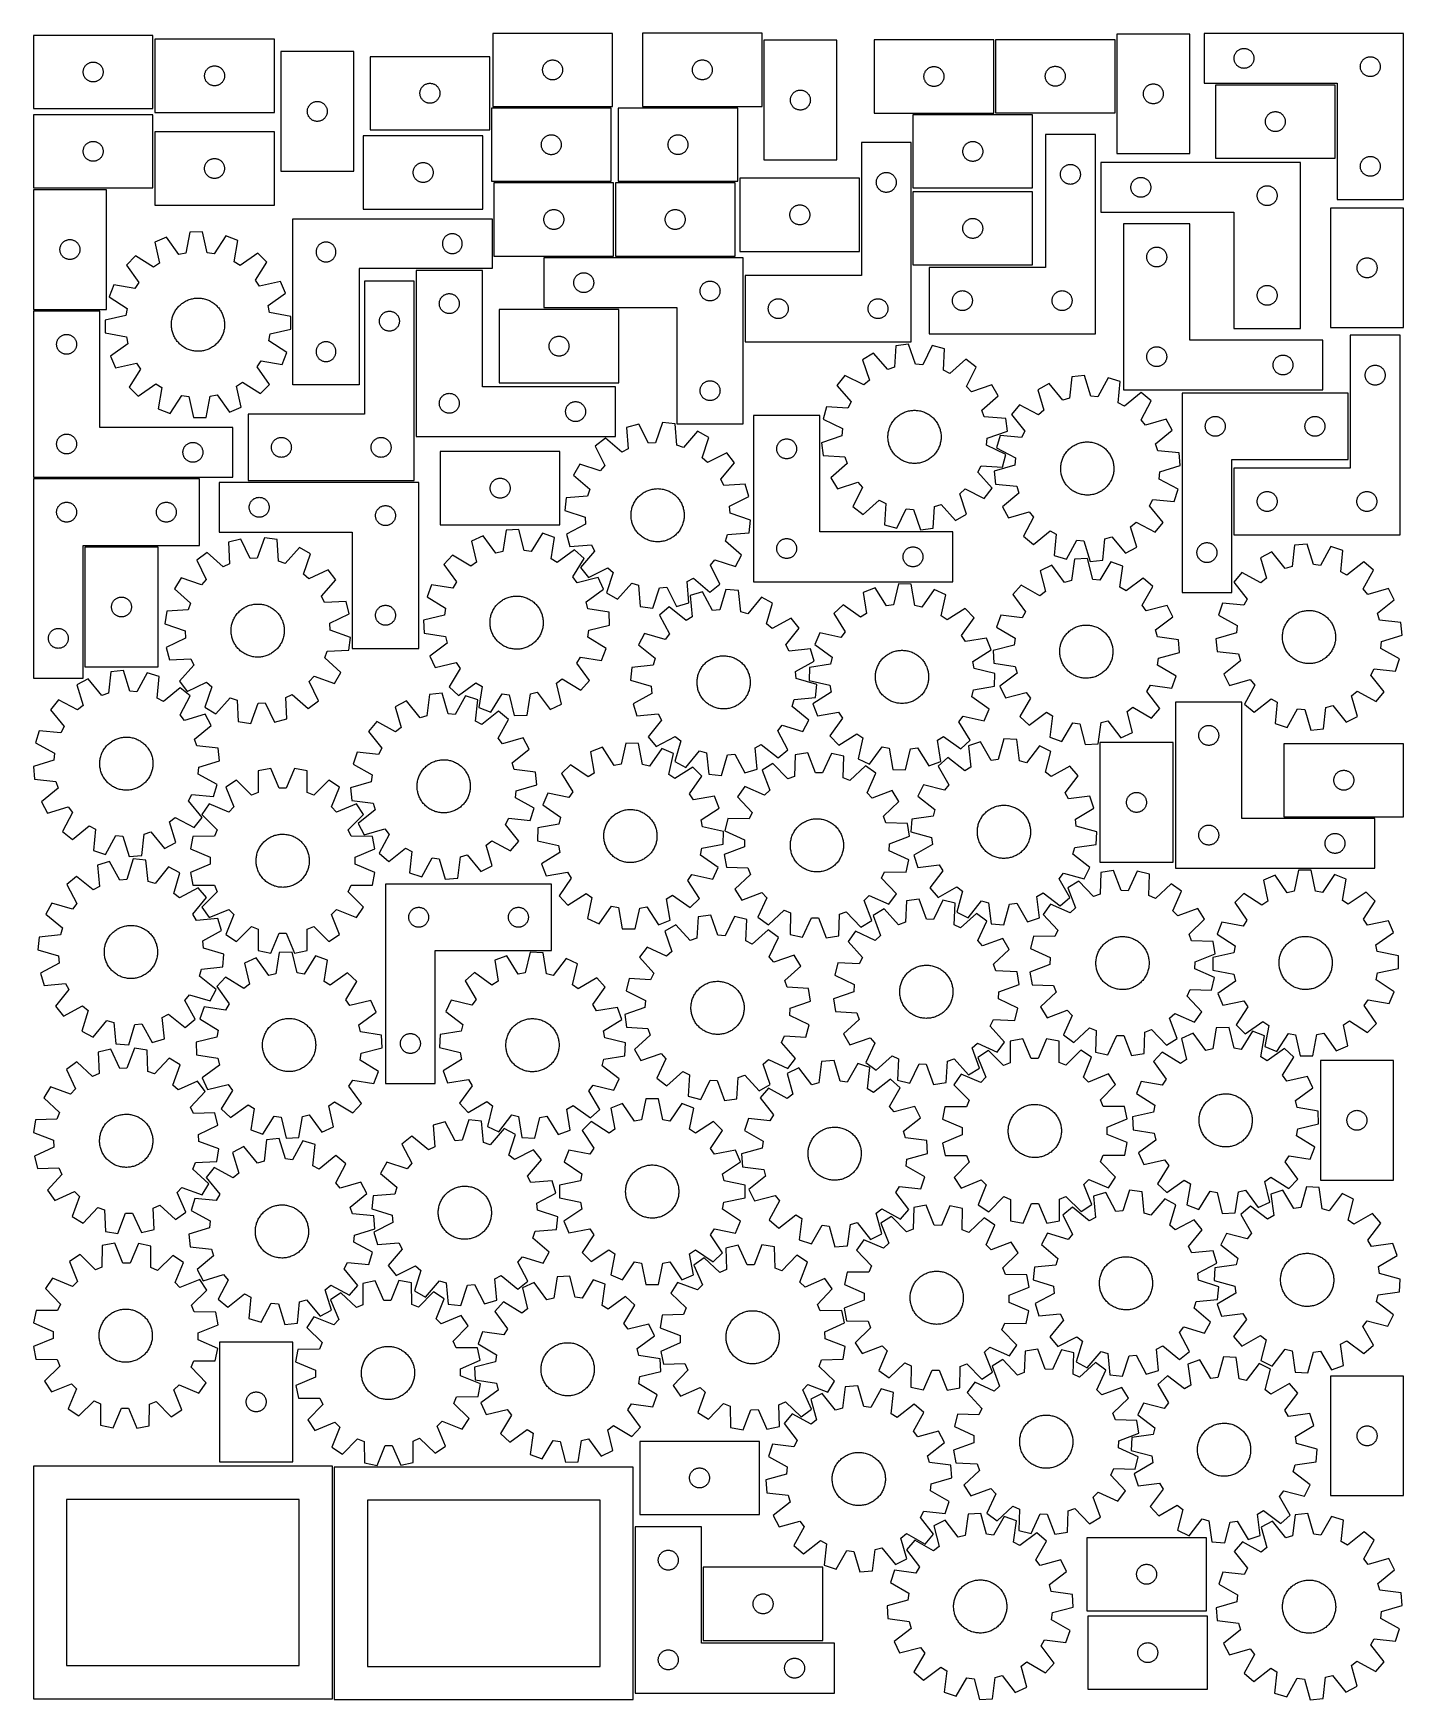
# Model space of a CAD drawing. Header units: millimetres. Extents: x 7 to 1243, y 7 to 1511.
import ezdxf

# ---------------------------------------------------------------- set-up
doc = ezdxf.new("R2010")
doc.units = ezdxf.units.MM
doc.layers.add('CUT', color=7, linetype='CONTINUOUS', true_color=0x000000)

msp = doc.modelspace()

# ---------------------------------------------------------------- linework, layer by layer
at = {"layer": 'CUT'}
for p, q in [((114.52023, 1509.299107), (6.52023, 1509.299107)), ((6.52023, 1509.299107), (6.52023, 1443.299107)), ((114.52023, 1443.299107), (114.52023, 1509.299107)), ((224.120696, 1505.848664), (116.120696, 1505.848664)), ((116.120696, 1505.848664), (116.120696, 1439.848664)), ((224.120696, 1439.848664), (224.120696, 1505.848664)), ((529.227261, 1511.175327), (421.227261, 1511.175327)), ((421.227261, 1511.175327), (421.227261, 1445.175327)), ((529.227261, 1445.175327), (529.227261, 1511.175327)), ((664.387967, 1511.212193), (556.387967, 1511.212193)), ((556.387967, 1511.212193), (556.387967, 1445.212193)), ((664.387967, 1445.212193), (664.387967, 1511.212193)), ((665.901574, 1504.923613), (665.901574, 1396.923613)), ((731.901574, 1504.923613), (665.901574, 1504.923613)), ((731.901574, 1396.923613), (731.901574, 1504.923613)), ((873.471892, 1505.213655), (765.471892, 1505.213655)), ((765.471892, 1505.213655), (765.471892, 1439.213655)), ((873.471892, 1439.213655), (873.471892, 1505.213655)), ((982.984374, 1505.475862), (874.984374, 1505.475862)), ((874.984374, 1505.475862), (874.984374, 1439.475862)), ((982.984374, 1439.475862), (982.984374, 1505.475862)), ((1050.499068, 1510.55472), (984.499068, 1510.55472)), ((984.499068, 1510.55472), (984.499068, 1402.55472)), ((1050.499068, 1402.55472), (1050.499068, 1510.55472)), ((1243.353092, 1511.097447), (1063.353092, 1511.097447)), ((1063.353092, 1511.097447), (1063.353092, 1466.097447)), ((1243.353092, 1361.097447), (1243.353092, 1511.097447)), ((295.832976, 1494.709016), (229.832976, 1494.709016)), ((229.832976, 1494.709016), (229.832976, 1386.709016)), ((295.832976, 1386.709016), (295.832976, 1494.709016)), ((418.50845, 1490.117222), (310.50845, 1490.117222)), ((310.50845, 1490.117222), (310.50845, 1424.117222)), ((418.50845, 1424.117222), (418.50845, 1490.117222)), ((1090.372362, 1489.186075), (1090.430088, 1489.772183)), ((1090.430088, 1489.772183), (1090.526024, 1490.35326)), ((1090.526024, 1490.35326), (1090.65976, 1490.926818)), ((1090.65976, 1490.926818), (1090.830721, 1491.490402)), ((1090.830721, 1491.490402), (1091.038176, 1492.041598)), ((1091.038176, 1492.041598), (1091.281237, 1492.578045)), ((1091.281237, 1492.578045), (1091.558863, 1493.097447)), ((1091.558863, 1493.097447), (1091.869865, 1493.597579)), ((1091.869865, 1493.597579), (1092.212912, 1494.0763)), ((1092.212912, 1494.0763), (1092.586534, 1494.531559)), ((1092.586534, 1494.531559), (1092.989131, 1494.961408)), ((1092.989131, 1494.961408), (1093.41898, 1495.364005)), ((1093.41898, 1495.364005), (1093.874239, 1495.737627)), ((1093.874239, 1495.737627), (1094.35296, 1496.080674)), ((1094.35296, 1496.080674), (1094.853092, 1496.391676)), ((1094.853092, 1496.391676), (1095.372494, 1496.669302)), ((1095.372494, 1496.669302), (1095.908941, 1496.912363)), ((1095.908941, 1496.912363), (1096.460137, 1497.119818)), ((1096.460137, 1497.119818), (1097.023721, 1497.290779)), ((1097.023721, 1497.290779), (1097.597279, 1497.424515)), ((1097.597279, 1497.424515), (1098.178356, 1497.520451)), ((1098.178356, 1497.520451), (1098.764464, 1497.578177)), ((1098.764464, 1497.578177), (1099.353092, 1497.597447)), ((1099.353092, 1497.597447), (1099.94172, 1497.578177)), ((1099.94172, 1497.578177), (1100.527828, 1497.520451)), ((1100.527828, 1497.520451), (1101.108905, 1497.424515)), ((1101.108905, 1497.424515), (1101.682463, 1497.290779)), ((1101.682463, 1497.290779), (1102.246047, 1497.119818)), ((1102.246047, 1497.119818), (1102.797243, 1496.912363)), ((1102.797243, 1496.912363), (1103.33369, 1496.669302)), ((1103.33369, 1496.669302), (1103.853092, 1496.391676)), ((1103.853092, 1496.391676), (1104.353224, 1496.080674)), ((1104.353224, 1496.080674), (1104.831945, 1495.737627)), ((1104.831945, 1495.737627), (1105.287204, 1495.364005)), ((1105.287204, 1495.364005), (1105.717053, 1494.961408)), ((1105.717053, 1494.961408), (1106.11965, 1494.531559)), ((1106.11965, 1494.531559), (1106.493272, 1494.0763)), ((1106.493272, 1494.0763), (1106.836319, 1493.597579)), ((1106.836319, 1493.597579), (1107.147321, 1493.097447)), ((1107.147321, 1493.097447), (1107.424947, 1492.578045)), ((1107.424947, 1492.578045), (1107.668008, 1492.041598)), ((1107.668008, 1492.041598), (1107.875463, 1491.490402)), ((1107.875463, 1491.490402), (1108.046424, 1490.926818)), ((1108.046424, 1490.926818), (1108.18016, 1490.35326)), ((1108.18016, 1490.35326), (1108.276096, 1489.772183)), ((1108.276096, 1489.772183), (1108.333822, 1489.186075)), ((1209.908941, 1489.412363), (1210.460137, 1489.619818)), ((1210.460137, 1489.619818), (1211.023721, 1489.790779)), ((1211.023721, 1489.790779), (1211.597279, 1489.924515)), ((1211.597279, 1489.924515), (1212.178356, 1490.020451)), ((1212.178356, 1490.020451), (1212.764464, 1490.078177)), ((1212.764464, 1490.078177), (1213.353092, 1490.097447)), ((1213.353092, 1490.097447), (1213.94172, 1490.078177)), ((1213.94172, 1490.078177), (1214.527828, 1490.020451)), ((1214.527828, 1490.020451), (1215.108905, 1489.924515)), ((1215.108905, 1489.924515), (1215.682463, 1489.790779)), ((1215.682463, 1489.790779), (1216.246047, 1489.619818)), ((1216.246047, 1489.619818), (1216.797243, 1489.412363)), ((51.52023, 1476.299107), (51.5395, 1476.887735)), ((51.5395, 1475.710479), (51.52023, 1476.299107)), ((51.5395, 1476.887735), (51.597226, 1477.473842)), ((51.597226, 1475.124371), (51.5395, 1475.710479)), ((51.597226, 1477.473842), (51.693163, 1478.05492)), ((51.693163, 1474.543294), (51.597226, 1475.124371)), ((51.693163, 1478.05492), (51.826898, 1478.628478)), ((51.826898, 1473.969735), (51.693163, 1474.543294)), ((51.826898, 1478.628478), (51.997859, 1479.192062)), ((51.997859, 1479.192062), (52.205314, 1479.743258)), ((52.205314, 1479.743258), (52.448375, 1480.279705)), ((52.448375, 1480.279705), (52.726001, 1480.799107)), ((52.726001, 1480.799107), (53.037004, 1481.299239)), ((53.037004, 1481.299239), (53.38005, 1481.77796)), ((53.38005, 1481.77796), (53.753672, 1482.233219)), ((53.753672, 1482.233219), (54.156269, 1482.663068)), ((54.156269, 1482.663068), (54.586118, 1483.065665)), ((54.586118, 1483.065665), (55.041377, 1483.439287)), ((55.041377, 1483.439287), (55.520098, 1483.782333)), ((55.520098, 1483.782333), (56.02023, 1484.093335)), ((56.02023, 1484.093335), (56.539632, 1484.370961)), ((56.539632, 1484.370961), (57.076079, 1484.614023)), ((57.076079, 1484.614023), (57.627275, 1484.821478)), ((57.627275, 1484.821478), (58.190859, 1484.992439)), ((58.190859, 1484.992439), (58.764417, 1485.126174)), ((58.764417, 1485.126174), (59.345494, 1485.22211)), ((59.345494, 1485.22211), (59.931602, 1485.279837)), ((59.931602, 1485.279837), (60.52023, 1485.299107)), ((60.52023, 1485.299107), (61.108858, 1485.279837)), ((61.108858, 1485.279837), (61.694966, 1485.22211)), ((61.694966, 1485.22211), (62.276043, 1485.126174)), ((62.276043, 1485.126174), (62.849602, 1484.992439)), ((62.849602, 1484.992439), (63.413185, 1484.821478)), ((63.413185, 1484.821478), (63.964381, 1484.614023)), ((63.964381, 1484.614023), (64.500828, 1484.370961)), ((64.500828, 1484.370961), (65.02023, 1484.093335)), ((65.02023, 1484.093335), (65.520362, 1483.782333)), ((65.520362, 1483.782333), (65.999083, 1483.439287)), ((65.999083, 1483.439287), (66.454342, 1483.065665)), ((66.454342, 1483.065665), (66.884191, 1482.663068)), ((66.884191, 1482.663068), (67.286788, 1482.233219)), ((67.286788, 1482.233219), (67.66041, 1481.77796)), ((67.66041, 1481.77796), (68.003457, 1481.299239)), ((68.003457, 1481.299239), (68.314459, 1480.799107)), ((68.314459, 1480.799107), (68.592085, 1480.279705)), ((68.592085, 1480.279705), (68.835146, 1479.743258)), ((68.835146, 1479.743258), (69.042601, 1479.192062)), ((69.042601, 1479.192062), (69.213563, 1478.628478)), ((69.213563, 1478.628478), (69.347298, 1478.05492)), ((69.347298, 1474.543294), (69.213563, 1473.969735)), ((69.347298, 1478.05492), (69.443234, 1477.473842)), ((69.443234, 1475.124371), (69.347298, 1474.543294)), ((69.443234, 1477.473842), (69.50096, 1476.887735)), ((69.50096, 1475.710479), (69.443234, 1475.124371)), ((69.50096, 1476.887735), (69.52023, 1476.299107)), ((69.52023, 1476.299107), (69.50096, 1475.710479)), ((161.197692, 1474.0234), (161.293628, 1474.604477)), ((161.293628, 1474.604477), (161.427363, 1475.178036)), ((161.427363, 1475.178036), (161.598325, 1475.741619)), ((161.598325, 1475.741619), (161.80578, 1476.292815)), ((161.80578, 1476.292815), (162.048841, 1476.829262)), ((162.048841, 1476.829262), (162.326467, 1477.348664)), ((162.326467, 1477.348664), (162.637469, 1477.848796)), ((162.637469, 1477.848796), (162.980516, 1478.327517)), ((162.980516, 1478.327517), (163.354138, 1478.782777)), ((163.354138, 1478.782777), (163.756735, 1479.212625)), ((163.756735, 1479.212625), (164.186583, 1479.615223)), ((164.186583, 1479.615223), (164.641843, 1479.988844)), ((164.641843, 1479.988844), (165.120564, 1480.331891)), ((165.120564, 1480.331891), (165.620696, 1480.642893)), ((165.620696, 1480.642893), (166.140098, 1480.920519)), ((166.140098, 1480.920519), (166.676545, 1481.16358)), ((166.676545, 1481.16358), (167.227741, 1481.371035)), ((167.227741, 1481.371035), (167.791324, 1481.541997)), ((167.791324, 1481.541997), (168.364883, 1481.675732)), ((168.364883, 1481.675732), (168.94596, 1481.771668)), ((168.94596, 1481.771668), (169.532068, 1481.829395)), ((169.532068, 1481.829395), (170.120696, 1481.848664)), ((170.120696, 1481.848664), (170.709324, 1481.829395)), ((170.709324, 1481.829395), (171.295432, 1481.771668)), ((171.295432, 1481.771668), (171.876509, 1481.675732)), ((171.876509, 1481.675732), (172.450067, 1481.541997)), ((172.450067, 1481.541997), (173.013651, 1481.371035)), ((173.013651, 1481.371035), (173.564847, 1481.16358)), ((173.564847, 1481.16358), (174.101294, 1480.920519)), ((174.101294, 1480.920519), (174.620696, 1480.642893)), ((174.620696, 1480.642893), (175.120828, 1480.331891)), ((175.120828, 1480.331891), (175.599549, 1479.988844)), ((175.599549, 1479.988844), (176.054808, 1479.615223)), ((176.054808, 1479.615223), (176.484657, 1479.212625)), ((176.484657, 1479.212625), (176.887254, 1478.782777)), ((176.887254, 1478.782777), (177.260876, 1478.327517)), ((177.260876, 1478.327517), (177.603922, 1477.848796)), ((177.603922, 1477.848796), (177.914924, 1477.348664)), ((177.914924, 1477.348664), (178.19255, 1476.829262)), ((178.19255, 1476.829262), (178.435612, 1476.292815)), ((178.435612, 1476.292815), (178.643067, 1475.741619)), ((178.643067, 1475.741619), (178.814028, 1475.178036)), ((178.814028, 1475.178036), (178.947763, 1474.604477)), ((178.947763, 1474.604477), (179.0437, 1474.0234)), ((466.227261, 1478.175327), (466.246531, 1478.763956)), ((466.246531, 1477.586699), (466.227261, 1478.175327)), ((466.246531, 1478.763956), (466.304258, 1479.350063)), ((466.304258, 1477.000592), (466.246531, 1477.586699)), ((466.304258, 1479.350063), (466.400194, 1479.93114)), ((466.400194, 1476.419515), (466.304258, 1477.000592)), ((466.400194, 1479.93114), (466.533929, 1480.504699)), ((466.533929, 1475.845956), (466.400194, 1476.419515)), ((466.533929, 1480.504699), (466.70489, 1481.068283)), ((466.70489, 1475.282372), (466.533929, 1475.845956)), ((466.70489, 1481.068283), (466.912346, 1481.619478)), ((466.912346, 1474.731177), (466.70489, 1475.282372)), ((466.912346, 1481.619478), (467.155407, 1482.155926)), ((467.155407, 1474.194729), (466.912346, 1474.731177)), ((467.155407, 1482.155926), (467.433033, 1482.675327)), ((467.433033, 1482.675327), (467.744035, 1483.17546)), ((467.744035, 1483.17546), (468.087081, 1483.65418)), ((468.087081, 1483.65418), (468.460703, 1484.10944)), ((468.460703, 1484.10944), (468.8633, 1484.539288)), ((468.8633, 1484.539288), (469.293149, 1484.941886)), ((469.293149, 1484.941886), (469.748409, 1485.315508)), ((469.748409, 1485.315508), (470.227129, 1485.658554)), ((470.227129, 1485.658554), (470.727261, 1485.969556)), ((470.727261, 1485.969556), (471.246663, 1486.247182)), ((471.246663, 1486.247182), (471.78311, 1486.490243)), ((471.78311, 1486.490243), (472.334306, 1486.697699)), ((472.334306, 1486.697699), (472.89789, 1486.86866)), ((472.89789, 1486.86866), (473.471448, 1487.002395)), ((473.471448, 1487.002395), (474.052526, 1487.098331)), ((474.052526, 1487.098331), (474.638633, 1487.156058)), ((474.638633, 1487.156058), (475.227261, 1487.175327)), ((475.227261, 1487.175327), (475.81589, 1487.156058)), ((475.81589, 1487.156058), (476.401997, 1487.098331)), ((476.401997, 1487.098331), (476.983074, 1487.002395)), ((476.983074, 1487.002395), (477.556633, 1486.86866)), ((477.556633, 1486.86866), (478.120217, 1486.697699)), ((478.120217, 1486.697699), (478.671412, 1486.490243)), ((478.671412, 1486.490243), (479.20786, 1486.247182)), ((479.20786, 1486.247182), (479.727261, 1485.969556)), ((479.727261, 1485.969556), (480.227393, 1485.658554)), ((480.227393, 1485.658554), (480.706114, 1485.315508)), ((480.706114, 1485.315508), (481.161374, 1484.941886)), ((481.161374, 1484.941886), (481.591222, 1484.539288)), ((481.591222, 1484.539288), (481.99382, 1484.10944)), ((481.99382, 1484.10944), (482.367441, 1483.65418)), ((482.367441, 1483.65418), (482.710488, 1483.17546)), ((482.710488, 1483.17546), (483.02149, 1482.675327)), ((483.02149, 1482.675327), (483.299116, 1482.155926)), ((483.299116, 1482.155926), (483.542177, 1481.619478)), ((483.542177, 1474.731177), (483.299116, 1474.194729)), ((483.542177, 1481.619478), (483.749633, 1481.068283)), ((483.749633, 1475.282372), (483.542177, 1474.731177)), ((483.749633, 1481.068283), (483.920594, 1480.504699)), ((483.920594, 1475.845956), (483.749633, 1475.282372)), ((483.920594, 1480.504699), (484.054329, 1479.93114)), ((484.054329, 1476.419515), (483.920594, 1475.845956)), ((484.054329, 1479.93114), (484.150265, 1479.350063)), ((484.150265, 1477.000592), (484.054329, 1476.419515)), ((484.150265, 1479.350063), (484.207992, 1478.763956)), ((484.207992, 1477.586699), (484.150265, 1477.000592)), ((484.207992, 1478.763956), (484.227261, 1478.175327)), ((484.227261, 1478.175327), (484.207992, 1477.586699)), ((601.387967, 1478.212193), (601.407237, 1478.800821)), ((601.407237, 1477.623565), (601.387967, 1478.212193)), ((601.407237, 1478.800821), (601.464963, 1479.386928)), ((601.464963, 1477.037457), (601.407237, 1477.623565)), ((601.464963, 1479.386928), (601.560899, 1479.968006)), ((601.560899, 1476.45638), (601.464963, 1477.037457)), ((601.560899, 1479.968006), (601.694634, 1480.541564)), ((601.694634, 1475.882821), (601.560899, 1476.45638)), ((601.694634, 1480.541564), (601.865596, 1481.105148)), ((601.865596, 1475.319237), (601.694634, 1475.882821)), ((601.865596, 1481.105148), (602.073051, 1481.656344)), ((602.073051, 1474.768042), (601.865596, 1475.319237)), ((602.073051, 1481.656344), (602.316112, 1482.192791)), ((602.316112, 1474.231594), (602.073051, 1474.768042)), ((602.316112, 1482.192791), (602.593738, 1482.712193)), ((602.593738, 1482.712193), (602.90474, 1483.212325)), ((602.90474, 1483.212325), (603.247787, 1483.691046)), ((603.247787, 1483.691046), (603.621409, 1484.146305)), ((603.621409, 1484.146305), (604.024006, 1484.576154)), ((604.024006, 1484.576154), (604.453855, 1484.978751)), ((604.453855, 1484.978751), (604.909114, 1485.352373)), ((604.909114, 1485.352373), (605.387835, 1485.695419)), ((605.387835, 1485.695419), (605.887967, 1486.006421)), ((605.887967, 1486.006421), (606.407369, 1486.284047)), ((606.407369, 1486.284047), (606.943816, 1486.527108)), ((606.943816, 1486.527108), (607.495012, 1486.734564)), ((607.495012, 1486.734564), (608.058596, 1486.905525)), ((608.058596, 1486.905525), (608.632154, 1487.03926)), ((608.632154, 1487.03926), (609.213231, 1487.135196)), ((609.213231, 1487.135196), (609.799339, 1487.192923)), ((609.799339, 1487.192923), (610.387967, 1487.212193)), ((610.387967, 1487.212193), (610.976595, 1487.192923)), ((610.976595, 1487.192923), (611.562703, 1487.135196)), ((611.562703, 1487.135196), (612.14378, 1487.03926)), ((612.14378, 1487.03926), (612.717338, 1486.905525)), ((612.717338, 1486.905525), (613.280922, 1486.734564)), ((613.280922, 1486.734564), (613.832118, 1486.527108)), ((613.832118, 1486.527108), (614.368565, 1486.284047)), ((614.368565, 1486.284047), (614.887967, 1486.006421)), ((614.887967, 1486.006421), (615.388099, 1485.695419)), ((615.388099, 1485.695419), (615.86682, 1485.352373)), ((615.86682, 1485.352373), (616.322079, 1484.978751)), ((616.322079, 1484.978751), (616.751928, 1484.576154)), ((616.751928, 1484.576154), (617.154525, 1484.146305)), ((617.154525, 1484.146305), (617.528147, 1483.691046)), ((617.528147, 1483.691046), (617.871193, 1483.212325)), ((617.871193, 1483.212325), (618.182196, 1482.712193)), ((618.182196, 1482.712193), (618.459822, 1482.192791)), ((618.459822, 1482.192791), (618.702883, 1481.656344)), ((618.702883, 1474.768042), (618.459822, 1474.231594)), ((618.702883, 1481.656344), (618.910338, 1481.105148)), ((618.910338, 1475.319237), (618.702883, 1474.768042)), ((618.910338, 1481.105148), (619.081299, 1480.541564)), ((619.081299, 1475.882821), (618.910338, 1475.319237)), ((619.081299, 1480.541564), (619.215034, 1479.968006)), ((619.215034, 1476.45638), (619.081299, 1475.882821)), ((619.215034, 1479.968006), (619.310971, 1479.386928)), ((619.310971, 1477.037457), (619.215034, 1476.45638)), ((619.310971, 1479.386928), (619.368697, 1478.800821)), ((619.368697, 1477.623565), (619.310971, 1477.037457)), ((619.368697, 1478.800821), (619.387967, 1478.212193)), ((619.387967, 1478.212193), (619.368697, 1477.623565)), ((810.644825, 1473.969467), (810.77856, 1474.543026)), ((810.77856, 1474.543026), (810.949521, 1475.10661)), ((810.949521, 1475.10661), (811.156976, 1475.657805)), ((811.156976, 1475.657805), (811.400037, 1476.194253)), ((811.400037, 1476.194253), (811.677663, 1476.713655)), ((811.677663, 1476.713655), (811.988666, 1477.213787)), ((811.988666, 1477.213787), (812.331712, 1477.692507)), ((812.331712, 1477.692507), (812.705334, 1478.147767)), ((812.705334, 1478.147767), (813.107931, 1478.577616)), ((813.107931, 1478.577616), (813.53778, 1478.980213)), ((813.53778, 1478.980213), (813.993039, 1479.353835)), ((813.993039, 1479.353835), (814.47176, 1479.696881)), ((814.47176, 1479.696881), (814.971892, 1480.007883)), ((814.971892, 1480.007883), (815.491294, 1480.285509)), ((815.491294, 1480.285509), (816.027741, 1480.52857)), ((816.027741, 1480.52857), (816.578937, 1480.736026)), ((816.578937, 1480.736026), (817.142521, 1480.906987)), ((817.142521, 1480.906987), (817.716079, 1481.040722)), ((817.716079, 1481.040722), (818.297156, 1481.136658)), ((818.297156, 1481.136658), (818.883264, 1481.194385)), ((818.883264, 1481.194385), (819.471892, 1481.213655)), ((819.471892, 1481.213655), (820.06052, 1481.194385)), ((820.06052, 1481.194385), (820.646628, 1481.136658)), ((820.646628, 1481.136658), (821.227705, 1481.040722)), ((821.227705, 1481.040722), (821.801264, 1480.906987)), ((821.801264, 1480.906987), (822.364847, 1480.736026)), ((822.364847, 1480.736026), (822.916043, 1480.52857)), ((822.916043, 1480.52857), (823.45249, 1480.285509)), ((823.45249, 1480.285509), (823.971892, 1480.007883)), ((823.971892, 1480.007883), (824.472024, 1479.696881)), ((824.472024, 1479.696881), (824.950745, 1479.353835)), ((824.950745, 1479.353835), (825.406004, 1478.980213)), ((825.406004, 1478.980213), (825.835853, 1478.577616)), ((825.835853, 1478.577616), (826.23845, 1478.147767)), ((826.23845, 1478.147767), (826.612072, 1477.692507)), ((826.612072, 1477.692507), (826.955119, 1477.213787)), ((826.955119, 1477.213787), (827.266121, 1476.713655)), ((827.266121, 1476.713655), (827.543747, 1476.194253)), ((827.543747, 1476.194253), (827.786808, 1475.657805)), ((827.786808, 1475.657805), (827.994263, 1475.10661)), ((827.994263, 1475.10661), (828.165225, 1474.543026)), ((828.165225, 1474.543026), (828.29896, 1473.969467)), ((920.157306, 1474.231674), (920.291041, 1474.805233)), ((920.291041, 1474.805233), (920.462003, 1475.368817)), ((920.462003, 1475.368817), (920.669458, 1475.920012)), ((920.669458, 1475.920012), (920.912519, 1476.45646)), ((920.912519, 1476.45646), (921.190145, 1476.975862)), ((921.190145, 1476.975862), (921.501147, 1477.475994)), ((921.501147, 1477.475994), (921.844194, 1477.954714)), ((921.844194, 1477.954714), (922.217816, 1478.409974)), ((922.217816, 1478.409974), (922.620413, 1478.839823)), ((922.620413, 1478.839823), (923.050261, 1479.24242)), ((923.050261, 1479.24242), (923.505521, 1479.616042)), ((923.505521, 1479.616042), (923.984242, 1479.959088)), ((923.984242, 1479.959088), (924.484374, 1480.27009)), ((924.484374, 1480.27009), (925.003776, 1480.547716)), ((925.003776, 1480.547716), (925.540223, 1480.790777)), ((925.540223, 1480.790777), (926.091419, 1480.998233)), ((926.091419, 1480.998233), (926.655002, 1481.169194)), ((926.655002, 1481.169194), (927.228561, 1481.302929)), ((927.228561, 1481.302929), (927.809638, 1481.398865)), ((927.809638, 1481.398865), (928.395746, 1481.456592)), ((928.395746, 1481.456592), (928.984374, 1481.475862)), ((928.984374, 1481.475862), (929.573002, 1481.456592)), ((929.573002, 1481.456592), (930.15911, 1481.398865)), ((930.15911, 1481.398865), (930.740187, 1481.302929)), ((930.740187, 1481.302929), (931.313745, 1481.169194)), ((931.313745, 1481.169194), (931.877329, 1480.998233)), ((931.877329, 1480.998233), (932.428525, 1480.790777)), ((932.428525, 1480.790777), (932.964972, 1480.547716)), ((932.964972, 1480.547716), (933.484374, 1480.27009)), ((933.484374, 1480.27009), (933.984506, 1479.959088)), ((933.984506, 1479.959088), (934.463227, 1479.616042)), ((934.463227, 1479.616042), (934.918486, 1479.24242)), ((934.918486, 1479.24242), (935.348335, 1478.839823)), ((935.348335, 1478.839823), (935.750932, 1478.409974)), ((935.750932, 1478.409974), (936.124554, 1477.954714)), ((936.124554, 1477.954714), (936.4676, 1477.475994)), ((936.4676, 1477.475994), (936.778602, 1476.975862)), ((936.778602, 1476.975862), (937.056228, 1476.45646)), ((937.056228, 1476.45646), (937.29929, 1475.920012)), ((937.29929, 1475.920012), (937.506745, 1475.368817)), ((937.506745, 1475.368817), (937.677706, 1474.805233)), ((937.677706, 1474.805233), (937.811441, 1474.231674)), ((1090.353092, 1488.597447), (1090.372362, 1489.186075)), ((1090.372362, 1488.008819), (1090.353092, 1488.597447)), ((1090.430088, 1487.422711), (1090.372362, 1488.008819)), ((1090.526024, 1486.841634), (1090.430088, 1487.422711)), ((1090.65976, 1486.268076), (1090.526024, 1486.841634)), ((1090.830721, 1485.704492), (1090.65976, 1486.268076)), ((1091.038176, 1485.153296), (1090.830721, 1485.704492)), ((1091.281237, 1484.616849), (1091.038176, 1485.153296)), ((1091.558863, 1484.097447), (1091.281237, 1484.616849)), ((1091.869865, 1483.597315), (1091.558863, 1484.097447)), ((1092.212912, 1483.118594), (1091.869865, 1483.597315)), ((1092.586534, 1482.663335), (1092.212912, 1483.118594)), ((1092.989131, 1482.233486), (1092.586534, 1482.663335)), ((1093.41898, 1481.830889), (1092.989131, 1482.233486)), ((1093.874239, 1481.457267), (1093.41898, 1481.830889)), ((1094.35296, 1481.114221), (1093.874239, 1481.457267)), ((1094.853092, 1480.803218), (1094.35296, 1481.114221)), ((1095.372494, 1480.525592), (1094.853092, 1480.803218)), ((1095.908941, 1480.282531), (1095.372494, 1480.525592)), ((1096.460137, 1480.075076), (1095.908941, 1480.282531)), ((1097.023721, 1479.904115), (1096.460137, 1480.075076)), ((1097.597279, 1479.770379), (1097.023721, 1479.904115)), ((1098.178356, 1479.674443), (1097.597279, 1479.770379)), ((1098.764464, 1479.616717), (1098.178356, 1479.674443)), ((1099.353092, 1479.597447), (1098.764464, 1479.616717)), ((1099.94172, 1479.616717), (1099.353092, 1479.597447)), ((1100.527828, 1479.674443), (1099.94172, 1479.616717)), ((1101.108905, 1479.770379), (1100.527828, 1479.674443)), ((1101.682463, 1479.904115), (1101.108905, 1479.770379)), ((1102.246047, 1480.075076), (1101.682463, 1479.904115)), ((1102.797243, 1480.282531), (1102.246047, 1480.075076)), ((1103.33369, 1480.525592), (1102.797243, 1480.282531)), ((1103.853092, 1480.803218), (1103.33369, 1480.525592)), ((1104.353224, 1481.114221), (1103.853092, 1480.803218)), ((1104.831945, 1481.457267), (1104.353224, 1481.114221)), ((1105.287204, 1481.830889), (1104.831945, 1481.457267)), ((1105.717053, 1482.233486), (1105.287204, 1481.830889)), ((1106.11965, 1482.663335), (1105.717053, 1482.233486)), ((1106.493272, 1483.118594), (1106.11965, 1482.663335)), ((1106.836319, 1483.597315), (1106.493272, 1483.118594)), ((1107.147321, 1484.097447), (1106.836319, 1483.597315)), ((1107.424947, 1484.616849), (1107.147321, 1484.097447)), ((1107.668008, 1485.153296), (1107.424947, 1484.616849)), ((1107.875463, 1485.704492), (1107.668008, 1485.153296)), ((1108.046424, 1486.268076), (1107.875463, 1485.704492)), ((1108.18016, 1486.841634), (1108.046424, 1486.268076)), ((1108.276096, 1487.422711), (1108.18016, 1486.841634)), ((1108.333822, 1488.008819), (1108.276096, 1487.422711)), ((1108.333822, 1489.186075), (1108.353092, 1488.597447)), ((1108.353092, 1488.597447), (1108.333822, 1488.008819)), ((1204.353092, 1481.097447), (1204.372362, 1481.686075)), ((1204.372362, 1480.508819), (1204.353092, 1481.097447)), ((1204.372362, 1481.686075), (1204.430088, 1482.272183)), ((1204.430088, 1479.922711), (1204.372362, 1480.508819)), ((1204.430088, 1482.272183), (1204.526024, 1482.85326)), ((1204.526024, 1479.341634), (1204.430088, 1479.922711)), ((1204.526024, 1482.85326), (1204.65976, 1483.426818)), ((1204.65976, 1478.768076), (1204.526024, 1479.341634)), ((1204.65976, 1483.426818), (1204.830721, 1483.990402)), ((1204.830721, 1478.204492), (1204.65976, 1478.768076)), ((1204.830721, 1483.990402), (1205.038176, 1484.541598)), ((1205.038176, 1477.653296), (1204.830721, 1478.204492)), ((1205.038176, 1484.541598), (1205.281237, 1485.078045)), ((1205.281237, 1477.116849), (1205.038176, 1477.653296)), ((1205.281237, 1485.078045), (1205.558863, 1485.597447)), ((1205.558863, 1476.597447), (1205.281237, 1477.116849)), ((1205.558863, 1485.597447), (1205.869865, 1486.097579)), ((1205.869865, 1476.097315), (1205.558863, 1476.597447)), ((1205.869865, 1486.097579), (1206.212912, 1486.5763)), ((1206.212912, 1475.618594), (1205.869865, 1476.097315)), ((1206.212912, 1486.5763), (1206.586534, 1487.031559)), ((1206.586534, 1475.163335), (1206.212912, 1475.618594)), ((1206.586534, 1487.031559), (1206.989131, 1487.461408)), ((1206.989131, 1474.733486), (1206.586534, 1475.163335)), ((1206.989131, 1487.461408), (1207.41898, 1487.864005)), ((1207.41898, 1474.330889), (1206.989131, 1474.733486)), ((1207.41898, 1487.864005), (1207.874239, 1488.237627)), ((1207.874239, 1488.237627), (1208.35296, 1488.580674)), ((1208.35296, 1488.580674), (1208.853092, 1488.891676)), ((1208.853092, 1488.891676), (1209.372494, 1489.169302)), ((1209.372494, 1489.169302), (1209.908941, 1489.412363)), ((1216.797243, 1489.412363), (1217.33369, 1489.169302)), ((1217.33369, 1489.169302), (1217.853092, 1488.891676)), ((1217.853092, 1488.891676), (1218.353224, 1488.580674)), ((1218.353224, 1488.580674), (1218.831945, 1488.237627)), ((1218.831945, 1488.237627), (1219.287204, 1487.864005)), ((1219.287204, 1487.864005), (1219.717053, 1487.461408)), ((1219.717053, 1474.733486), (1219.287204, 1474.330889)), ((1219.717053, 1487.461408), (1220.11965, 1487.031559)), ((1220.11965, 1475.163335), (1219.717053, 1474.733486)), ((1220.11965, 1487.031559), (1220.493272, 1486.5763)), ((1220.493272, 1475.618594), (1220.11965, 1475.163335)), ((1220.493272, 1486.5763), (1220.836319, 1486.097579)), ((1220.836319, 1476.097315), (1220.493272, 1475.618594)), ((1220.836319, 1486.097579), (1221.147321, 1485.597447)), ((1221.147321, 1476.597447), (1220.836319, 1476.097315)), ((1221.147321, 1485.597447), (1221.424947, 1485.078045)), ((1221.424947, 1477.116849), (1221.147321, 1476.597447)), ((1221.424947, 1485.078045), (1221.668008, 1484.541598)), ((1221.668008, 1477.653296), (1221.424947, 1477.116849)), ((1221.668008, 1484.541598), (1221.875463, 1483.990402)), ((1221.875463, 1478.204492), (1221.668008, 1477.653296)), ((1221.875463, 1483.990402), (1222.046424, 1483.426818)), ((1222.046424, 1478.768076), (1221.875463, 1478.204492)), ((1222.046424, 1483.426818), (1222.18016, 1482.85326)), ((1222.18016, 1479.341634), (1222.046424, 1478.768076)), ((1222.18016, 1482.85326), (1222.276096, 1482.272183)), ((1222.276096, 1479.922711), (1222.18016, 1479.341634)), ((1222.276096, 1482.272183), (1222.333822, 1481.686075)), ((1222.333822, 1480.508819), (1222.276096, 1479.922711)), ((1222.333822, 1481.686075), (1222.353092, 1481.097447)), ((1222.353092, 1481.097447), (1222.333822, 1480.508819)), ((51.997859, 1473.406152), (51.826898, 1473.969735)), ((52.205314, 1472.854956), (51.997859, 1473.406152)), ((52.448375, 1472.318509), (52.205314, 1472.854956)), ((52.726001, 1471.799107), (52.448375, 1472.318509)), ((53.037004, 1471.298975), (52.726001, 1471.799107)), ((53.38005, 1470.820254), (53.037004, 1471.298975)), ((53.753672, 1470.364994), (53.38005, 1470.820254)), ((54.156269, 1469.935146), (53.753672, 1470.364994)), ((54.586118, 1469.532548), (54.156269, 1469.935146)), ((55.041377, 1469.158927), (54.586118, 1469.532548)), ((55.520098, 1468.81588), (55.041377, 1469.158927)), ((56.02023, 1468.504878), (55.520098, 1468.81588)), ((56.539632, 1468.227252), (56.02023, 1468.504878)), ((57.076079, 1467.984191), (56.539632, 1468.227252)), ((57.627275, 1467.776736), (57.076079, 1467.984191)), ((58.190859, 1467.605774), (57.627275, 1467.776736)), ((58.764417, 1467.472039), (58.190859, 1467.605774)), ((59.345494, 1467.376103), (58.764417, 1467.472039)), ((59.931602, 1467.318376), (59.345494, 1467.376103)), ((60.52023, 1467.299107), (59.931602, 1467.318376)), ((61.108858, 1467.318376), (60.52023, 1467.299107)), ((61.694966, 1467.376103), (61.108858, 1467.318376)), ((62.276043, 1467.472039), (61.694966, 1467.376103)), ((62.849602, 1467.605774), (62.276043, 1467.472039)), ((63.413185, 1467.776736), (62.849602, 1467.605774)), ((63.964381, 1467.984191), (63.413185, 1467.776736)), ((64.500828, 1468.227252), (63.964381, 1467.984191)), ((65.02023, 1468.504878), (64.500828, 1468.227252)), ((65.520362, 1468.81588), (65.02023, 1468.504878)), ((65.999083, 1469.158927), (65.520362, 1468.81588)), ((66.454342, 1469.532548), (65.999083, 1469.158927)), ((66.884191, 1469.935146), (66.454342, 1469.532548)), ((67.286788, 1470.364994), (66.884191, 1469.935146)), ((67.66041, 1470.820254), (67.286788, 1470.364994)), ((68.003457, 1471.298975), (67.66041, 1470.820254)), ((68.314459, 1471.799107), (68.003457, 1471.298975)), ((68.592085, 1472.318509), (68.314459, 1471.799107)), ((68.835146, 1472.854956), (68.592085, 1472.318509)), ((69.042601, 1473.406152), (68.835146, 1472.854956)), ((69.213563, 1473.969735), (69.042601, 1473.406152)), ((161.120696, 1472.848664), (161.139966, 1473.437292)), ((161.139966, 1472.260036), (161.120696, 1472.848664)), ((161.139966, 1473.437292), (161.197692, 1474.0234)), ((161.197692, 1471.673929), (161.139966, 1472.260036)), ((161.293628, 1471.092851), (161.197692, 1471.673929)), ((161.427363, 1470.519293), (161.293628, 1471.092851)), ((161.598325, 1469.955709), (161.427363, 1470.519293)), ((161.80578, 1469.404513), (161.598325, 1469.955709)), ((162.048841, 1468.868066), (161.80578, 1469.404513)), ((162.326467, 1468.348664), (162.048841, 1468.868066)), ((162.637469, 1467.848532), (162.326467, 1468.348664)), ((162.980516, 1467.369811), (162.637469, 1467.848532)), ((163.354138, 1466.914552), (162.980516, 1467.369811)), ((163.756735, 1466.484703), (163.354138, 1466.914552)), ((164.186583, 1466.082106), (163.756735, 1466.484703)), ((164.641843, 1465.708484), (164.186583, 1466.082106)), ((165.120564, 1465.365438), (164.641843, 1465.708484)), ((165.620696, 1465.054436), (165.120564, 1465.365438)), ((166.140098, 1464.77681), (165.620696, 1465.054436)), ((166.676545, 1464.533748), (166.140098, 1464.77681)), ((167.227741, 1464.326293), (166.676545, 1464.533748)), ((167.791324, 1464.155332), (167.227741, 1464.326293)), ((168.364883, 1464.021597), (167.791324, 1464.155332)), ((168.94596, 1463.925661), (168.364883, 1464.021597)), ((169.532068, 1463.867934), (168.94596, 1463.925661)), ((170.120696, 1463.848664), (169.532068, 1463.867934)), ((170.709324, 1463.867934), (170.120696, 1463.848664)), ((171.295432, 1463.925661), (170.709324, 1463.867934)), ((171.876509, 1464.021597), (171.295432, 1463.925661)), ((172.450067, 1464.155332), (171.876509, 1464.021597)), ((173.013651, 1464.326293), (172.450067, 1464.155332)), ((173.564847, 1464.533748), (173.013651, 1464.326293)), ((174.101294, 1464.77681), (173.564847, 1464.533748)), ((174.620696, 1465.054436), (174.101294, 1464.77681)), ((175.120828, 1465.365438), (174.620696, 1465.054436)), ((175.599549, 1465.708484), (175.120828, 1465.365438)), ((176.054808, 1466.082106), (175.599549, 1465.708484)), ((176.484657, 1466.484703), (176.054808, 1466.082106)), ((176.887254, 1466.914552), (176.484657, 1466.484703)), ((177.260876, 1467.369811), (176.887254, 1466.914552)), ((177.603922, 1467.848532), (177.260876, 1467.369811)), ((177.914924, 1468.348664), (177.603922, 1467.848532)), ((178.19255, 1468.868066), (177.914924, 1468.348664)), ((178.435612, 1469.404513), (178.19255, 1468.868066)), ((178.643067, 1469.955709), (178.435612, 1469.404513)), ((178.814028, 1470.519293), (178.643067, 1469.955709)), ((178.947763, 1471.092851), (178.814028, 1470.519293)), ((179.0437, 1471.673929), (178.947763, 1471.092851)), ((179.0437, 1474.0234), (179.101426, 1473.437292)), ((179.101426, 1472.260036), (179.0437, 1471.673929)), ((179.101426, 1473.437292), (179.120696, 1472.848664)), ((179.120696, 1472.848664), (179.101426, 1472.260036)), ((355.815118, 1459.446593), (355.986079, 1460.010177)), ((355.986079, 1460.010177), (356.193535, 1460.561373)), ((356.193535, 1460.561373), (356.436596, 1461.09782)), ((356.436596, 1461.09782), (356.714222, 1461.617222)), ((356.714222, 1461.617222), (357.025224, 1462.117354)), ((357.025224, 1462.117354), (357.36827, 1462.596075)), ((357.36827, 1462.596075), (357.741892, 1463.051334)), ((357.741892, 1463.051334), (358.144489, 1463.481183)), ((358.144489, 1463.481183), (358.574338, 1463.88378)), ((358.574338, 1463.88378), (359.029597, 1464.257402)), ((359.029597, 1464.257402), (359.508318, 1464.600448)), ((359.508318, 1464.600448), (360.00845, 1464.911451)), ((360.00845, 1464.911451), (360.527852, 1465.189077)), ((360.527852, 1465.189077), (361.064299, 1465.432138)), ((361.064299, 1465.432138), (361.615495, 1465.639593)), ((361.615495, 1465.639593), (362.179079, 1465.810554)), ((362.179079, 1465.810554), (362.752637, 1465.94429)), ((362.752637, 1465.94429), (363.333715, 1466.040226)), ((363.333715, 1466.040226), (363.919822, 1466.097952)), ((363.919822, 1466.097952), (364.50845, 1466.117222)), ((364.50845, 1466.117222), (365.097078, 1466.097952)), ((365.097078, 1466.097952), (365.683186, 1466.040226)), ((365.683186, 1466.040226), (366.264263, 1465.94429)), ((366.264263, 1465.94429), (366.837822, 1465.810554)), ((366.837822, 1465.810554), (367.401406, 1465.639593)), ((367.401406, 1465.639593), (367.952601, 1465.432138)), ((367.952601, 1465.432138), (368.489049, 1465.189077)), ((368.489049, 1465.189077), (369.00845, 1464.911451)), ((369.00845, 1464.911451), (369.508582, 1464.600448)), ((369.508582, 1464.600448), (369.987303, 1464.257402)), ((369.987303, 1464.257402), (370.442563, 1463.88378)), ((370.442563, 1463.88378), (370.872411, 1463.481183)), ((370.872411, 1463.481183), (371.275009, 1463.051334)), ((371.275009, 1463.051334), (371.64863, 1462.596075)), ((371.64863, 1462.596075), (371.991677, 1462.117354)), ((371.991677, 1462.117354), (372.302679, 1461.617222)), ((372.302679, 1461.617222), (372.580305, 1461.09782)), ((372.580305, 1461.09782), (372.823366, 1460.561373)), ((372.823366, 1460.561373), (373.030821, 1460.010177)), ((373.030821, 1460.010177), (373.201783, 1459.446593)), ((467.433033, 1473.675327), (467.155407, 1474.194729)), ((467.744035, 1473.175195), (467.433033, 1473.675327)), ((468.087081, 1472.696475), (467.744035, 1473.175195)), ((468.460703, 1472.241215), (468.087081, 1472.696475)), ((468.8633, 1471.811366), (468.460703, 1472.241215)), ((469.293149, 1471.408769), (468.8633, 1471.811366)), ((469.748409, 1471.035147), (469.293149, 1471.408769)), ((470.227129, 1470.692101), (469.748409, 1471.035147)), ((470.727261, 1470.381099), (470.227129, 1470.692101)), ((471.246663, 1470.103473), (470.727261, 1470.381099)), ((471.78311, 1469.860412), (471.246663, 1470.103473)), ((472.334306, 1469.652956), (471.78311, 1469.860412)), ((472.89789, 1469.481995), (472.334306, 1469.652956)), ((473.471448, 1469.34826), (472.89789, 1469.481995)), ((474.052526, 1469.252324), (473.471448, 1469.34826)), ((474.638633, 1469.194597), (474.052526, 1469.252324)), ((475.227261, 1469.175327), (474.638633, 1469.194597)), ((475.81589, 1469.194597), (475.227261, 1469.175327)), ((476.401997, 1469.252324), (475.81589, 1469.194597)), ((476.983074, 1469.34826), (476.401997, 1469.252324)), ((477.556633, 1469.481995), (476.983074, 1469.34826)), ((478.120217, 1469.652956), (477.556633, 1469.481995)), ((478.671412, 1469.860412), (478.120217, 1469.652956)), ((479.20786, 1470.103473), (478.671412, 1469.860412)), ((479.727261, 1470.381099), (479.20786, 1470.103473)), ((480.227393, 1470.692101), (479.727261, 1470.381099)), ((480.706114, 1471.035147), (480.227393, 1470.692101)), ((481.161374, 1471.408769), (480.706114, 1471.035147)), ((481.591222, 1471.811366), (481.161374, 1471.408769)), ((481.99382, 1472.241215), (481.591222, 1471.811366)), ((482.367441, 1472.696475), (481.99382, 1472.241215)), ((482.710488, 1473.175195), (482.367441, 1472.696475)), ((483.02149, 1473.675327), (482.710488, 1473.175195)), ((483.299116, 1474.194729), (483.02149, 1473.675327)), ((602.593738, 1473.712193), (602.316112, 1474.231594)), ((602.90474, 1473.212061), (602.593738, 1473.712193)), ((603.247787, 1472.73334), (602.90474, 1473.212061)), ((603.621409, 1472.27808), (603.247787, 1472.73334)), ((604.024006, 1471.848232), (603.621409, 1472.27808)), ((604.453855, 1471.445634), (604.024006, 1471.848232)), ((604.909114, 1471.072013), (604.453855, 1471.445634)), ((605.387835, 1470.728966), (604.909114, 1471.072013)), ((605.887967, 1470.417964), (605.387835, 1470.728966)), ((606.407369, 1470.140338), (605.887967, 1470.417964)), ((606.943816, 1469.897277), (606.407369, 1470.140338)), ((607.495012, 1469.689822), (606.943816, 1469.897277)), ((608.058596, 1469.51886), (607.495012, 1469.689822)), ((608.632154, 1469.385125), (608.058596, 1469.51886)), ((609.213231, 1469.289189), (608.632154, 1469.385125)), ((609.799339, 1469.231462), (609.213231, 1469.289189)), ((610.387967, 1469.212193), (609.799339, 1469.231462)), ((610.976595, 1469.231462), (610.387967, 1469.212193)), ((611.562703, 1469.289189), (610.976595, 1469.231462)), ((612.14378, 1469.385125), (611.562703, 1469.289189)), ((612.717338, 1469.51886), (612.14378, 1469.385125)), ((613.280922, 1469.689822), (612.717338, 1469.51886)), ((613.832118, 1469.897277), (613.280922, 1469.689822)), ((614.368565, 1470.140338), (613.832118, 1469.897277)), ((614.887967, 1470.417964), (614.368565, 1470.140338)), ((615.388099, 1470.728966), (614.887967, 1470.417964)), ((615.86682, 1471.072013), (615.388099, 1470.728966)), ((616.322079, 1471.445634), (615.86682, 1471.072013)), ((616.751928, 1471.848232), (616.322079, 1471.445634)), ((617.154525, 1472.27808), (616.751928, 1471.848232)), ((617.528147, 1472.73334), (617.154525, 1472.27808)), ((617.871193, 1473.212061), (617.528147, 1472.73334)), ((618.182196, 1473.712193), (617.871193, 1473.212061)), ((618.459822, 1474.231594), (618.182196, 1473.712193)), ((696.008619, 1459.445984), (696.572203, 1459.616946)), ((696.572203, 1459.616946), (697.145762, 1459.750681)), ((697.145762, 1459.750681), (697.726839, 1459.846617)), ((697.726839, 1459.846617), (698.312946, 1459.904344)), ((698.312946, 1459.904344), (698.901574, 1459.923613)), ((698.901574, 1459.923613), (699.490203, 1459.904344)), ((699.490203, 1459.904344), (700.07631, 1459.846617)), ((700.07631, 1459.846617), (700.657387, 1459.750681)), ((700.657387, 1459.750681), (701.230946, 1459.616946)), ((701.230946, 1459.616946), (701.79453, 1459.445984)), ((810.471892, 1472.213655), (810.491162, 1472.802283)), ((810.491162, 1471.625026), (810.471892, 1472.213655)), ((810.491162, 1472.802283), (810.548888, 1473.38839)), ((810.548888, 1471.038919), (810.491162, 1471.625026)), ((810.548888, 1473.38839), (810.644825, 1473.969467)), ((810.644825, 1470.457842), (810.548888, 1471.038919)), ((810.77856, 1469.884283), (810.644825, 1470.457842)), ((810.949521, 1469.320699), (810.77856, 1469.884283)), ((811.156976, 1468.769504), (810.949521, 1469.320699)), ((811.400037, 1468.233056), (811.156976, 1468.769504)), ((811.677663, 1467.713655), (811.400037, 1468.233056)), ((811.988666, 1467.213522), (811.677663, 1467.713655)), ((812.331712, 1466.734802), (811.988666, 1467.213522)), ((812.705334, 1466.279542), (812.331712, 1466.734802)), ((813.107931, 1465.849693), (812.705334, 1466.279542)), ((813.53778, 1465.447096), (813.107931, 1465.849693)), ((813.993039, 1465.073474), (813.53778, 1465.447096)), ((814.47176, 1464.730428), (813.993039, 1465.073474)), ((814.971892, 1464.419426), (814.47176, 1464.730428)), ((815.491294, 1464.1418), (814.971892, 1464.419426)), ((816.027741, 1463.898739), (815.491294, 1464.1418)), ((816.578937, 1463.691283), (816.027741, 1463.898739)), ((817.142521, 1463.520322), (816.578937, 1463.691283)), ((817.716079, 1463.386587), (817.142521, 1463.520322)), ((818.297156, 1463.290651), (817.716079, 1463.386587)), ((818.883264, 1463.232924), (818.297156, 1463.290651)), ((819.471892, 1463.213655), (818.883264, 1463.232924)), ((820.06052, 1463.232924), (819.471892, 1463.213655)), ((820.646628, 1463.290651), (820.06052, 1463.232924)), ((821.227705, 1463.386587), (820.646628, 1463.290651)), ((821.801264, 1463.520322), (821.227705, 1463.386587)), ((822.364847, 1463.691283), (821.801264, 1463.520322)), ((822.916043, 1463.898739), (822.364847, 1463.691283)), ((823.45249, 1464.1418), (822.916043, 1463.898739)), ((823.971892, 1464.419426), (823.45249, 1464.1418)), ((824.472024, 1464.730428), (823.971892, 1464.419426)), ((824.950745, 1465.073474), (824.472024, 1464.730428)), ((825.406004, 1465.447096), (824.950745, 1465.073474)), ((825.835853, 1465.849693), (825.406004, 1465.447096)), ((826.23845, 1466.279542), (825.835853, 1465.849693)), ((826.612072, 1466.734802), (826.23845, 1466.279542)), ((826.955119, 1467.213522), (826.612072, 1466.734802)), ((827.266121, 1467.713655), (826.955119, 1467.213522)), ((827.543747, 1468.233056), (827.266121, 1467.713655)), ((827.786808, 1468.769504), (827.543747, 1468.233056)), ((827.994263, 1469.320699), (827.786808, 1468.769504)), ((828.165225, 1469.884283), (827.994263, 1469.320699)), ((828.29896, 1470.457842), (828.165225, 1469.884283)), ((828.29896, 1473.969467), (828.394896, 1473.38839)), ((828.394896, 1471.038919), (828.29896, 1470.457842)), ((828.394896, 1473.38839), (828.452622, 1472.802283)), ((828.452622, 1471.625026), (828.394896, 1471.038919)), ((828.452622, 1472.802283), (828.471892, 1472.213655)), ((828.471892, 1472.213655), (828.452622, 1471.625026)), ((919.984374, 1472.475862), (920.003643, 1473.06449)), ((920.003643, 1471.887233), (919.984374, 1472.475862)), ((920.003643, 1473.06449), (920.06137, 1473.650597)), ((920.06137, 1471.301126), (920.003643, 1471.887233)), ((920.06137, 1473.650597), (920.157306, 1474.231674)), ((920.157306, 1470.720049), (920.06137, 1471.301126)), ((920.291041, 1470.14649), (920.157306, 1470.720049)), ((920.462003, 1469.582906), (920.291041, 1470.14649)), ((920.669458, 1469.031711), (920.462003, 1469.582906)), ((920.912519, 1468.495263), (920.669458, 1469.031711)), ((921.190145, 1467.975862), (920.912519, 1468.495263)), ((921.501147, 1467.475729), (921.190145, 1467.975862)), ((921.844194, 1466.997009), (921.501147, 1467.475729)), ((922.217816, 1466.541749), (921.844194, 1466.997009)), ((922.620413, 1466.111901), (922.217816, 1466.541749)), ((923.050261, 1465.709303), (922.620413, 1466.111901)), ((923.505521, 1465.335681), (923.050261, 1465.709303)), ((923.984242, 1464.992635), (923.505521, 1465.335681)), ((924.484374, 1464.681633), (923.984242, 1464.992635)), ((925.003776, 1464.404007), (924.484374, 1464.681633)), ((925.540223, 1464.160946), (925.003776, 1464.404007)), ((926.091419, 1463.95349), (925.540223, 1464.160946)), ((926.655002, 1463.782529), (926.091419, 1463.95349)), ((927.228561, 1463.648794), (926.655002, 1463.782529)), ((927.809638, 1463.552858), (927.228561, 1463.648794)), ((928.395746, 1463.495131), (927.809638, 1463.552858)), ((928.984374, 1463.475862), (928.395746, 1463.495131)), ((929.573002, 1463.495131), (928.984374, 1463.475862)), ((930.15911, 1463.552858), (929.573002, 1463.495131)), ((930.740187, 1463.648794), (930.15911, 1463.552858)), ((931.313745, 1463.782529), (930.740187, 1463.648794)), ((931.877329, 1463.95349), (931.313745, 1463.782529)), ((932.428525, 1464.160946), (931.877329, 1463.95349)), ((932.964972, 1464.404007), (932.428525, 1464.160946)), ((933.484374, 1464.681633), (932.964972, 1464.404007)), ((933.984506, 1464.992635), (933.484374, 1464.681633)), ((934.463227, 1465.335681), (933.984506, 1464.992635)), ((934.918486, 1465.709303), (934.463227, 1465.335681)), ((935.348335, 1466.111901), (934.918486, 1465.709303)), ((935.750932, 1466.541749), (935.348335, 1466.111901)), ((936.124554, 1466.997009), (935.750932, 1466.541749)), ((936.4676, 1467.475729), (936.124554, 1466.997009)), ((936.778602, 1467.975862), (936.4676, 1467.475729)), ((937.056228, 1468.495263), (936.778602, 1467.975862)), ((937.29929, 1469.031711), (937.056228, 1468.495263)), ((937.506745, 1469.582906), (937.29929, 1469.031711)), ((937.677706, 1470.14649), (937.506745, 1469.582906)), ((937.811441, 1470.720049), (937.677706, 1470.14649)), ((937.811441, 1474.231674), (937.907378, 1473.650597)), ((937.907378, 1471.301126), (937.811441, 1470.720049)), ((937.907378, 1473.650597), (937.965104, 1473.06449)), ((937.965104, 1471.887233), (937.907378, 1471.301126)), ((937.965104, 1473.06449), (937.984374, 1472.475862)), ((937.984374, 1472.475862), (937.965104, 1471.887233)), ((1008.805735, 1458.884091), (1008.976696, 1459.447675)), ((1008.976696, 1459.447675), (1009.184152, 1459.998871)), ((1009.184152, 1459.998871), (1009.427213, 1460.535318)), ((1009.427213, 1460.535318), (1009.704839, 1461.05472)), ((1009.704839, 1461.05472), (1010.015841, 1461.554852)), ((1010.015841, 1461.554852), (1010.358888, 1462.033572)), ((1010.358888, 1462.033572), (1010.732509, 1462.488832)), ((1010.732509, 1462.488832), (1011.135107, 1462.918681)), ((1011.135107, 1462.918681), (1011.564955, 1463.321278)), ((1011.564955, 1463.321278), (1012.020215, 1463.6949)), ((1012.020215, 1463.6949), (1012.498936, 1464.037946)), ((1012.498936, 1464.037946), (1012.999068, 1464.348948)), ((1012.999068, 1464.348948), (1013.518469, 1464.626574)), ((1013.518469, 1464.626574), (1014.054917, 1464.869635)), ((1014.054917, 1464.869635), (1014.606112, 1465.077091)), ((1014.606112, 1465.077091), (1015.169696, 1465.248052)), ((1015.169696, 1465.248052), (1015.743255, 1465.381787)), ((1015.743255, 1465.381787), (1016.324332, 1465.477723)), ((1016.324332, 1465.477723), (1016.910439, 1465.53545)), ((1016.910439, 1465.53545), (1017.499068, 1465.55472)), ((1017.499068, 1465.55472), (1018.087696, 1465.53545)), ((1018.087696, 1465.53545), (1018.673803, 1465.477723)), ((1018.673803, 1465.477723), (1019.254881, 1465.381787)), ((1019.254881, 1465.381787), (1019.828439, 1465.248052)), ((1019.828439, 1465.248052), (1020.392023, 1465.077091)), ((1020.392023, 1465.077091), (1020.943219, 1464.869635)), ((1020.943219, 1464.869635), (1021.479666, 1464.626574)), ((1021.479666, 1464.626574), (1021.999068, 1464.348948)), ((1021.999068, 1464.348948), (1022.4992, 1464.037946)), ((1022.4992, 1464.037946), (1022.97792, 1463.6949)), ((1022.97792, 1463.6949), (1023.43318, 1463.321278)), ((1023.43318, 1463.321278), (1023.863029, 1462.918681)), ((1023.863029, 1462.918681), (1024.265626, 1462.488832)), ((1024.265626, 1462.488832), (1024.639248, 1462.033572)), ((1024.639248, 1462.033572), (1024.982294, 1461.554852)), ((1024.982294, 1461.554852), (1025.293296, 1461.05472)), ((1025.293296, 1461.05472), (1025.570922, 1460.535318)), ((1025.570922, 1460.535318), (1025.813983, 1459.998871)), ((1025.813983, 1459.998871), (1026.021439, 1459.447675)), ((1026.021439, 1459.447675), (1026.1924, 1458.884091)), ((1063.353092, 1466.097447), (1183.353092, 1466.097447)), ((1181.647635, 1464.52884), (1073.647635, 1464.52884)), ((1073.647635, 1464.52884), (1073.647635, 1398.52884)), ((1181.647635, 1398.52884), (1181.647635, 1464.52884)), ((1183.353092, 1466.097447), (1183.353092, 1361.097447)), ((1207.874239, 1473.957267), (1207.41898, 1474.330889)), ((1208.35296, 1473.614221), (1207.874239, 1473.957267)), ((1208.853092, 1473.303218), (1208.35296, 1473.614221)), ((1209.372494, 1473.025592), (1208.853092, 1473.303218)), ((1209.908941, 1472.782531), (1209.372494, 1473.025592)), ((1210.460137, 1472.575076), (1209.908941, 1472.782531)), ((1211.023721, 1472.404115), (1210.460137, 1472.575076)), ((1211.597279, 1472.270379), (1211.023721, 1472.404115)), ((1212.178356, 1472.174443), (1211.597279, 1472.270379)), ((1212.764464, 1472.116717), (1212.178356, 1472.174443)), ((1213.353092, 1472.097447), (1212.764464, 1472.116717)), ((1213.94172, 1472.116717), (1213.353092, 1472.097447)), ((1214.527828, 1472.174443), (1213.94172, 1472.116717)), ((1215.108905, 1472.270379), (1214.527828, 1472.174443)), ((1215.682463, 1472.404115), (1215.108905, 1472.270379)), ((1216.246047, 1472.575076), (1215.682463, 1472.404115)), ((1216.797243, 1472.782531), (1216.246047, 1472.575076)), ((1217.33369, 1473.025592), (1216.797243, 1472.782531)), ((1217.853092, 1473.303218), (1217.33369, 1473.025592)), ((1218.353224, 1473.614221), (1217.853092, 1473.303218)), ((1218.831945, 1473.957267), (1218.353224, 1473.614221)), ((1219.287204, 1474.330889), (1218.831945, 1473.957267)), ((254.51806, 1444.153167), (254.761121, 1444.689615)), ((254.761121, 1444.689615), (255.038747, 1445.209016)), ((255.038747, 1445.209016), (255.349749, 1445.709149)), ((255.349749, 1445.709149), (255.692796, 1446.187869)), ((255.692796, 1446.187869), (256.066417, 1446.643129)), ((256.066417, 1446.643129), (256.469015, 1447.072978)), ((256.469015, 1447.072978), (256.898863, 1447.475575)), ((256.898863, 1447.475575), (257.354123, 1447.849197)), ((257.354123, 1447.849197), (257.832844, 1448.192243)), ((257.832844, 1448.192243), (258.332976, 1448.503245)), ((258.332976, 1448.503245), (258.852377, 1448.780871)), ((258.852377, 1448.780871), (259.388825, 1449.023932)), ((259.388825, 1449.023932), (259.940021, 1449.231388)), ((259.940021, 1449.231388), (260.503604, 1449.402349)), ((260.503604, 1449.402349), (261.077163, 1449.536084)), ((261.077163, 1449.536084), (261.65824, 1449.63202)), ((261.65824, 1449.63202), (262.244348, 1449.689747)), ((262.244348, 1449.689747), (262.832976, 1449.709016)), ((262.832976, 1449.709016), (263.421604, 1449.689747)), ((263.421604, 1449.689747), (264.007711, 1449.63202)), ((264.007711, 1449.63202), (264.588789, 1449.536084)), ((264.588789, 1449.536084), (265.162347, 1449.402349)), ((265.162347, 1449.402349), (265.725931, 1449.231388)), ((265.725931, 1449.231388), (266.277127, 1449.023932)), ((266.277127, 1449.023932), (266.813574, 1448.780871)), ((266.813574, 1448.780871), (267.332976, 1448.503245)), ((267.332976, 1448.503245), (267.833108, 1448.192243)), ((267.833108, 1448.192243), (268.311829, 1447.849197)), ((268.311829, 1447.849197), (268.767088, 1447.475575)), ((268.767088, 1447.475575), (269.196937, 1447.072978)), ((269.196937, 1447.072978), (269.599534, 1446.643129)), ((269.599534, 1446.643129), (269.973156, 1446.187869)), ((269.973156, 1446.187869), (270.316202, 1445.709149)), ((270.316202, 1445.709149), (270.627204, 1445.209016)), ((270.627204, 1445.209016), (270.90483, 1444.689615)), ((270.90483, 1444.689615), (271.147891, 1444.153167)), ((355.50845, 1457.117222), (355.52772, 1457.70585)), ((355.52772, 1456.528594), (355.50845, 1457.117222)), ((355.52772, 1457.70585), (355.585447, 1458.291958)), ((355.585447, 1455.942486), (355.52772, 1456.528594)), ((355.585447, 1458.291958), (355.681383, 1458.873035)), ((355.681383, 1455.361409), (355.585447, 1455.942486)), ((355.681383, 1458.873035), (355.815118, 1459.446593)), ((355.815118, 1454.787851), (355.681383, 1455.361409)), ((355.986079, 1454.224267), (355.815118, 1454.787851)), ((356.193535, 1453.673071), (355.986079, 1454.224267)), ((356.436596, 1453.136624), (356.193535, 1453.673071)), ((356.714222, 1452.617222), (356.436596, 1453.136624)), ((357.025224, 1452.11709), (356.714222, 1452.617222)), ((357.36827, 1451.638369), (357.025224, 1452.11709)), ((357.741892, 1451.18311), (357.36827, 1451.638369)), ((358.144489, 1450.753261), (357.741892, 1451.18311)), ((358.574338, 1450.350664), (358.144489, 1450.753261)), ((359.029597, 1449.977042), (358.574338, 1450.350664)), ((359.508318, 1449.633995), (359.029597, 1449.977042)), ((360.00845, 1449.322993), (359.508318, 1449.633995)), ((360.527852, 1449.045367), (360.00845, 1449.322993)), ((361.064299, 1448.802306), (360.527852, 1449.045367)), ((361.615495, 1448.594851), (361.064299, 1448.802306)), ((362.179079, 1448.42389), (361.615495, 1448.594851)), ((362.752637, 1448.290154), (362.179079, 1448.42389)), ((363.333715, 1448.194218), (362.752637, 1448.290154)), ((363.919822, 1448.136492), (363.333715, 1448.194218)), ((364.50845, 1448.117222), (363.919822, 1448.136492)), ((365.097078, 1448.136492), (364.50845, 1448.117222)), ((365.683186, 1448.194218), (365.097078, 1448.136492)), ((366.264263, 1448.290154), (365.683186, 1448.194218)), ((366.837822, 1448.42389), (366.264263, 1448.290154)), ((367.401406, 1448.594851), (366.837822, 1448.42389)), ((367.952601, 1448.802306), (367.401406, 1448.594851)), ((368.489049, 1449.045367), (367.952601, 1448.802306)), ((369.00845, 1449.322993), (368.489049, 1449.045367)), ((369.508582, 1449.633995), (369.00845, 1449.322993)), ((369.987303, 1449.977042), (369.508582, 1449.633995)), ((370.442563, 1450.350664), (369.987303, 1449.977042)), ((370.872411, 1450.753261), (370.442563, 1450.350664)), ((371.275009, 1451.18311), (370.872411, 1450.753261)), ((371.64863, 1451.638369), (371.275009, 1451.18311)), ((371.991677, 1452.11709), (371.64863, 1451.638369)), ((372.302679, 1452.617222), (371.991677, 1452.11709)), ((372.580305, 1453.136624), (372.302679, 1452.617222)), ((372.823366, 1453.673071), (372.580305, 1453.136624)), ((373.030821, 1454.224267), (372.823366, 1453.673071)), ((373.201783, 1454.787851), (373.030821, 1454.224267)), ((373.201783, 1459.446593), (373.335518, 1458.873035)), ((373.335518, 1455.361409), (373.201783, 1454.787851)), ((373.335518, 1458.873035), (373.431454, 1458.291958)), ((373.431454, 1455.942486), (373.335518, 1455.361409)), ((373.431454, 1458.291958), (373.489181, 1457.70585)), ((373.489181, 1456.528594), (373.431454, 1455.942486)), ((373.489181, 1457.70585), (373.50845, 1457.117222)), ((373.50845, 1457.117222), (373.489181, 1456.528594)), ((421.227261, 1445.175327), (529.227261, 1445.175327)), ((556.387967, 1445.212193), (664.387967, 1445.212193)), ((689.901574, 1450.923613), (689.920844, 1451.512241)), ((689.920844, 1450.334985), (689.901574, 1450.923613)), ((689.920844, 1451.512241), (689.978571, 1452.098349)), ((689.978571, 1449.748877), (689.920844, 1450.334985)), ((689.978571, 1452.098349), (690.074507, 1452.679426)), ((690.074507, 1449.1678), (689.978571, 1449.748877)), ((690.074507, 1452.679426), (690.208242, 1453.252985)), ((690.208242, 1448.594242), (690.074507, 1449.1678)), ((690.208242, 1453.252985), (690.379203, 1453.816568)), ((690.379203, 1448.030658), (690.208242, 1448.594242)), ((690.379203, 1453.816568), (690.586659, 1454.367764)), ((690.586659, 1447.479462), (690.379203, 1448.030658)), ((690.586659, 1454.367764), (690.82972, 1454.904211)), ((690.82972, 1446.943015), (690.586659, 1447.479462)), ((690.82972, 1454.904211), (691.107346, 1455.423613)), ((691.107346, 1446.423613), (690.82972, 1446.943015)), ((691.107346, 1455.423613), (691.418348, 1455.923745)), ((691.418348, 1445.923481), (691.107346, 1446.423613)), ((691.418348, 1455.923745), (691.761394, 1456.402466)), ((691.761394, 1445.44476), (691.418348, 1445.923481)), ((691.761394, 1456.402466), (692.135016, 1456.857726)), ((692.135016, 1444.989501), (691.761394, 1445.44476)), ((692.135016, 1456.857726), (692.537613, 1457.287574)), ((692.537613, 1444.559652), (692.135016, 1444.989501)), ((692.537613, 1457.287574), (692.967462, 1457.690171)), ((692.967462, 1444.157055), (692.537613, 1444.559652)), ((692.967462, 1457.690171), (693.422722, 1458.063793)), ((693.422722, 1458.063793), (693.901442, 1458.40684)), ((693.901442, 1458.40684), (694.401574, 1458.717842)), ((694.401574, 1458.717842), (694.920976, 1458.995468)), ((694.920976, 1458.995468), (695.457424, 1459.238529)), ((695.457424, 1459.238529), (696.008619, 1459.445984)), ((701.79453, 1459.445984), (702.345725, 1459.238529)), ((702.345725, 1459.238529), (702.882173, 1458.995468)), ((702.882173, 1458.995468), (703.401574, 1458.717842)), ((703.401574, 1458.717842), (703.901707, 1458.40684)), ((703.901707, 1458.40684), (704.380427, 1458.063793)), ((704.380427, 1458.063793), (704.835687, 1457.690171)), ((704.835687, 1457.690171), (705.265536, 1457.287574)), ((705.265536, 1444.559652), (704.835687, 1444.157055)), ((705.265536, 1457.287574), (705.668133, 1456.857726)), ((705.668133, 1444.989501), (705.265536, 1444.559652)), ((705.668133, 1456.857726), (706.041755, 1456.402466)), ((706.041755, 1445.44476), (705.668133, 1444.989501)), ((706.041755, 1456.402466), (706.384801, 1455.923745)), ((706.384801, 1445.923481), (706.041755, 1445.44476)), ((706.384801, 1455.923745), (706.695803, 1455.423613)), ((706.695803, 1446.423613), (706.384801, 1445.923481)), ((706.695803, 1455.423613), (706.973429, 1454.904211)), ((706.973429, 1446.943015), (706.695803, 1446.423613)), ((706.973429, 1454.904211), (707.21649, 1454.367764)), ((707.21649, 1447.479462), (706.973429, 1446.943015)), ((707.21649, 1454.367764), (707.423946, 1453.816568)), ((707.423946, 1448.030658), (707.21649, 1447.479462)), ((707.423946, 1453.816568), (707.594907, 1453.252985)), ((707.594907, 1448.594242), (707.423946, 1448.030658)), ((707.594907, 1453.252985), (707.728642, 1452.679426)), ((707.728642, 1449.1678), (707.594907, 1448.594242)), ((707.728642, 1452.679426), (707.824578, 1452.098349)), ((707.824578, 1449.748877), (707.728642, 1449.1678)), ((707.824578, 1452.098349), (707.882305, 1451.512241)), ((707.882305, 1450.334985), (707.824578, 1449.748877)), ((707.882305, 1451.512241), (707.901574, 1450.923613)), ((707.901574, 1450.923613), (707.882305, 1450.334985)), ((1008.499068, 1456.55472), (1008.518337, 1457.143348)), ((1008.518337, 1455.966091), (1008.499068, 1456.55472)), ((1008.518337, 1457.143348), (1008.576064, 1457.729455)), ((1008.576064, 1455.379984), (1008.518337, 1455.966091)), ((1008.576064, 1457.729455), (1008.672, 1458.310533)), ((1008.672, 1454.798907), (1008.576064, 1455.379984)), ((1008.672, 1458.310533), (1008.805735, 1458.884091)), ((1008.805735, 1454.225348), (1008.672, 1454.798907)), ((1008.976696, 1453.661764), (1008.805735, 1454.225348)), ((1009.184152, 1453.110569), (1008.976696, 1453.661764)), ((1009.427213, 1452.574121), (1009.184152, 1453.110569)), ((1009.704839, 1452.05472), (1009.427213, 1452.574121)), ((1010.015841, 1451.554588), (1009.704839, 1452.05472)), ((1010.358888, 1451.075867), (1010.015841, 1451.554588)), ((1010.732509, 1450.620607), (1010.358888, 1451.075867)), ((1011.135107, 1450.190759), (1010.732509, 1450.620607)), ((1011.564955, 1449.788161), (1011.135107, 1450.190759)), ((1012.020215, 1449.41454), (1011.564955, 1449.788161)), ((1012.498936, 1449.071493), (1012.020215, 1449.41454)), ((1012.999068, 1448.760491), (1012.498936, 1449.071493)), ((1013.518469, 1448.482865), (1012.999068, 1448.760491)), ((1014.054917, 1448.239804), (1013.518469, 1448.482865)), ((1014.606112, 1448.032348), (1014.054917, 1448.239804)), ((1015.169696, 1447.861387), (1014.606112, 1448.032348)), ((1015.743255, 1447.727652), (1015.169696, 1447.861387)), ((1016.324332, 1447.631716), (1015.743255, 1447.727652)), ((1016.910439, 1447.573989), (1016.324332, 1447.631716)), ((1017.499068, 1447.55472), (1016.910439, 1447.573989)), ((1018.087696, 1447.573989), (1017.499068, 1447.55472)), ((1018.673803, 1447.631716), (1018.087696, 1447.573989)), ((1019.254881, 1447.727652), (1018.673803, 1447.631716)), ((1019.828439, 1447.861387), (1019.254881, 1447.727652)), ((1020.392023, 1448.032348), (1019.828439, 1447.861387)), ((1020.943219, 1448.239804), (1020.392023, 1448.032348)), ((1021.479666, 1448.482865), (1020.943219, 1448.239804)), ((1021.999068, 1448.760491), (1021.479666, 1448.482865)), ((1022.4992, 1449.071493), (1021.999068, 1448.760491)), ((1022.97792, 1449.41454), (1022.4992, 1449.071493)), ((1023.43318, 1449.788161), (1022.97792, 1449.41454)), ((1023.863029, 1450.190759), (1023.43318, 1449.788161)), ((1024.265626, 1450.620607), (1023.863029, 1450.190759)), ((1024.639248, 1451.075867), (1024.265626, 1450.620607)), ((1024.982294, 1451.554588), (1024.639248, 1451.075867)), ((1025.293296, 1452.05472), (1024.982294, 1451.554588)), ((1025.570922, 1452.574121), (1025.293296, 1452.05472)), ((1025.813983, 1453.110569), (1025.570922, 1452.574121)), ((1026.021439, 1453.661764), (1025.813983, 1453.110569)), ((1026.1924, 1454.225348), (1026.021439, 1453.661764)), ((1026.1924, 1458.884091), (1026.326135, 1458.310533)), ((1026.326135, 1454.798907), (1026.1924, 1454.225348)), ((1026.326135, 1458.310533), (1026.422071, 1457.729455)), ((1026.422071, 1455.379984), (1026.326135, 1454.798907)), ((1026.422071, 1457.729455), (1026.479798, 1457.143348)), ((1026.479798, 1455.966091), (1026.422071, 1455.379984)), ((1026.479798, 1457.143348), (1026.499068, 1456.55472)), ((1026.499068, 1456.55472), (1026.479798, 1455.966091)), ((114.514005, 1437.684361), (6.514005, 1437.684361)), ((6.514005, 1437.684361), (6.514005, 1371.684361)), ((6.52023, 1443.299107), (114.52023, 1443.299107)), ((114.514005, 1371.684361), (114.514005, 1437.684361)), ((116.120696, 1439.848664), (224.120696, 1439.848664)), ((253.832976, 1440.709016), (253.852245, 1441.297645)), ((253.852245, 1440.120388), (253.832976, 1440.709016)), ((253.852245, 1441.297645), (253.909972, 1441.883752)), ((253.909972, 1439.534281), (253.852245, 1440.120388)), ((253.909972, 1441.883752), (254.005908, 1442.464829)), ((254.005908, 1438.953204), (253.909972, 1439.534281)), ((254.005908, 1442.464829), (254.139643, 1443.038388)), ((254.139643, 1438.379645), (254.005908, 1438.953204)), ((254.139643, 1443.038388), (254.310605, 1443.601972)), ((254.310605, 1437.816061), (254.139643, 1438.379645)), ((254.310605, 1443.601972), (254.51806, 1444.153167)), ((254.51806, 1437.264866), (254.310605, 1437.816061)), ((254.761121, 1436.728418), (254.51806, 1437.264866)), ((255.038747, 1436.209016), (254.761121, 1436.728418)), ((255.349749, 1435.708884), (255.038747, 1436.209016)), ((255.692796, 1435.230164), (255.349749, 1435.708884)), ((256.066417, 1434.774904), (255.692796, 1435.230164)), ((256.469015, 1434.345055), (256.066417, 1434.774904)), ((256.898863, 1433.942458), (256.469015, 1434.345055)), ((257.354123, 1433.568836), (256.898863, 1433.942458)), ((257.832844, 1433.22579), (257.354123, 1433.568836)), ((258.332976, 1432.914788), (257.832844, 1433.22579)), ((258.852377, 1432.637162), (258.332976, 1432.914788)), ((259.388825, 1432.394101), (258.852377, 1432.637162)), ((259.940021, 1432.186645), (259.388825, 1432.394101)), ((260.503604, 1432.015684), (259.940021, 1432.186645)), ((261.077163, 1431.881949), (260.503604, 1432.015684)), ((261.65824, 1431.786013), (261.077163, 1431.881949)), ((262.244348, 1431.728286), (261.65824, 1431.786013)), ((262.832976, 1431.709016), (262.244348, 1431.728286)), ((263.421604, 1431.728286), (262.832976, 1431.709016)), ((264.007711, 1431.786013), (263.421604, 1431.728286)), ((264.588789, 1431.881949), (264.007711, 1431.786013)), ((265.162347, 1432.015684), (264.588789, 1431.881949)), ((265.725931, 1432.186645), (265.162347, 1432.015684)), ((266.277127, 1432.394101), (265.725931, 1432.186645)), ((266.813574, 1432.637162), (266.277127, 1432.394101)), ((267.332976, 1432.914788), (266.813574, 1432.637162)), ((267.833108, 1433.22579), (267.332976, 1432.914788)), ((268.311829, 1433.568836), (267.833108, 1433.22579)), ((268.767088, 1433.942458), (268.311829, 1433.568836)), ((269.196937, 1434.345055), (268.767088, 1433.942458)), ((269.599534, 1434.774904), (269.196937, 1434.345055)), ((269.973156, 1435.230164), (269.599534, 1434.774904)), ((270.316202, 1435.708884), (269.973156, 1435.230164)), ((270.627204, 1436.209016), (270.316202, 1435.708884)), ((270.90483, 1436.728418), (270.627204, 1436.209016)), ((271.147891, 1437.264866), (270.90483, 1436.728418)), ((271.147891, 1444.153167), (271.355347, 1443.601972)), ((271.355347, 1437.816061), (271.147891, 1437.264866)), ((271.355347, 1443.601972), (271.526308, 1443.038388)), ((271.526308, 1438.379645), (271.355347, 1437.816061)), ((271.526308, 1443.038388), (271.660043, 1442.464829)), ((271.660043, 1438.953204), (271.526308, 1438.379645)), ((271.660043, 1442.464829), (271.755979, 1441.883752)), ((271.755979, 1439.534281), (271.660043, 1438.953204)), ((271.755979, 1441.883752), (271.813706, 1441.297645)), ((271.813706, 1440.120388), (271.755979, 1439.534281)), ((271.813706, 1441.297645), (271.832976, 1440.709016)), ((271.832976, 1440.709016), (271.813706, 1440.120388)), ((528.049832, 1443.626499), (420.049832, 1443.626499)), ((420.049832, 1443.626499), (420.049832, 1377.626499)), ((528.049832, 1377.626499), (528.049832, 1443.626499)), ((642.402982, 1443.688511), (534.402982, 1443.688511)), ((534.402982, 1443.688511), (534.402982, 1377.688511)), ((642.402982, 1377.688511), (642.402982, 1443.688511)), ((693.422722, 1443.783433), (692.967462, 1444.157055)), ((693.901442, 1443.440387), (693.422722, 1443.783433)), ((694.401574, 1443.129385), (693.901442, 1443.440387)), ((694.920976, 1442.851759), (694.401574, 1443.129385)), ((695.457424, 1442.608697), (694.920976, 1442.851759)), ((696.008619, 1442.401242), (695.457424, 1442.608697)), ((696.572203, 1442.230281), (696.008619, 1442.401242)), ((697.145762, 1442.096546), (696.572203, 1442.230281)), ((697.726839, 1442.000609), (697.145762, 1442.096546)), ((698.312946, 1441.942883), (697.726839, 1442.000609)), ((698.901574, 1441.923613), (698.312946, 1441.942883)), ((699.490203, 1441.942883), (698.901574, 1441.923613)), ((700.07631, 1442.000609), (699.490203, 1441.942883)), ((700.657387, 1442.096546), (700.07631, 1442.000609)), ((701.230946, 1442.230281), (700.657387, 1442.096546)), ((701.79453, 1442.401242), (701.230946, 1442.230281)), ((702.345725, 1442.608697), (701.79453, 1442.401242)), ((702.882173, 1442.851759), (702.345725, 1442.608697)), ((703.401574, 1443.129385), (702.882173, 1442.851759)), ((703.901707, 1443.440387), (703.401574, 1443.129385)), ((704.380427, 1443.783433), (703.901707, 1443.440387)), ((704.835687, 1444.157055), (704.380427, 1443.783433)), ((765.471892, 1439.213655), (873.471892, 1439.213655)), ((908.52838, 1437.563508), (800.52838, 1437.563508)), ((800.52838, 1437.563508), (800.52838, 1371.563508)), ((874.984374, 1439.475862), (982.984374, 1439.475862)), ((908.52838, 1371.563508), (908.52838, 1437.563508)), ((1118.647635, 1431.52884), (1118.666905, 1432.117468)), ((1118.666905, 1430.940212), (1118.647635, 1431.52884)), ((1118.666905, 1432.117468), (1118.724631, 1432.703576)), ((1118.724631, 1430.354104), (1118.666905, 1430.940212)), ((1118.724631, 1432.703576), (1118.820568, 1433.284653)), ((1118.820568, 1429.773027), (1118.724631, 1430.354104)), ((1118.820568, 1433.284653), (1118.954303, 1433.858211)), ((1118.954303, 1429.199469), (1118.820568, 1429.773027)), ((1118.954303, 1433.858211), (1119.125264, 1434.421795)), ((1119.125264, 1434.421795), (1119.332719, 1434.972991)), ((1119.332719, 1434.972991), (1119.575781, 1435.509438)), ((1119.575781, 1435.509438), (1119.853407, 1436.02884)), ((1119.853407, 1436.02884), (1120.164409, 1436.528972)), ((1120.164409, 1436.528972), (1120.507455, 1437.007693)), ((1120.507455, 1437.007693), (1120.881077, 1437.462952)), ((1120.881077, 1437.462952), (1121.283674, 1437.892801)), ((1121.283674, 1437.892801), (1121.713523, 1438.295398)), ((1121.713523, 1438.295398), (1122.168782, 1438.66902)), ((1122.168782, 1438.66902), (1122.647503, 1439.012067)), ((1122.647503, 1439.012067), (1123.147635, 1439.323069)), ((1123.147635, 1439.323069), (1123.667037, 1439.600695)), ((1123.667037, 1439.600695), (1124.203484, 1439.843756)), ((1124.203484, 1439.843756), (1124.75468, 1440.051211)), ((1124.75468, 1440.051211), (1125.318264, 1440.222173)), ((1125.318264, 1440.222173), (1125.891822, 1440.355908)), ((1125.891822, 1440.355908), (1126.472899, 1440.451844)), ((1126.472899, 1440.451844), (1127.059007, 1440.50957)), ((1127.059007, 1440.50957), (1127.647635, 1440.52884)), ((1127.647635, 1440.52884), (1128.236263, 1440.50957)), ((1128.236263, 1440.50957), (1128.822371, 1440.451844)), ((1128.822371, 1440.451844), (1129.403448, 1440.355908)), ((1129.403448, 1440.355908), (1129.977007, 1440.222173)), ((1129.977007, 1440.222173), (1130.54059, 1440.051211)), ((1130.54059, 1440.051211), (1131.091786, 1439.843756)), ((1131.091786, 1439.843756), (1131.628233, 1439.600695)), ((1131.628233, 1439.600695), (1132.147635, 1439.323069)), ((1132.147635, 1439.323069), (1132.647767, 1439.012067)), ((1132.647767, 1439.012067), (1133.126488, 1438.66902)), ((1133.126488, 1438.66902), (1133.581748, 1438.295398)), ((1133.581748, 1438.295398), (1134.011596, 1437.892801)), ((1134.011596, 1437.892801), (1134.414193, 1437.462952)), ((1134.414193, 1437.462952), (1134.787815, 1437.007693)), ((1134.787815, 1437.007693), (1135.130862, 1436.528972)), ((1135.130862, 1436.528972), (1135.441864, 1436.02884)), ((1135.441864, 1436.02884), (1135.71949, 1435.509438)), ((1135.71949, 1435.509438), (1135.962551, 1434.972991)), ((1135.962551, 1434.972991), (1136.170006, 1434.421795)), ((1136.170006, 1434.421795), (1136.340968, 1433.858211)), ((1136.340968, 1433.858211), (1136.474703, 1433.284653)), ((1136.474703, 1429.773027), (1136.340968, 1429.199469)), ((1136.474703, 1433.284653), (1136.570639, 1432.703576)), ((1136.570639, 1430.354104), (1136.474703, 1429.773027)), ((1136.570639, 1432.703576), (1136.628366, 1432.117468)), ((1136.628366, 1430.940212), (1136.570639, 1430.354104)), ((1136.628366, 1432.117468), (1136.647635, 1431.52884)), ((1136.647635, 1431.52884), (1136.628366, 1430.940212)), ((224.07858, 1422.167515), (116.07858, 1422.167515)), ((116.07858, 1422.167515), (116.07858, 1356.167515)), ((224.07858, 1356.167515), (224.07858, 1422.167515)), ((412.383694, 1418.544468), (304.383694, 1418.544468)), ((304.383694, 1418.544468), (304.383694, 1352.544468)), ((310.50845, 1424.117222), (418.50845, 1424.117222)), ((412.383694, 1352.544468), (412.383694, 1418.544468)), ((465.734916, 1414.07065), (465.977977, 1414.607098)), ((465.977977, 1414.607098), (466.255604, 1415.126499)), ((466.255604, 1415.126499), (466.566606, 1415.626631)), ((466.566606, 1415.626631), (466.909652, 1416.105352)), ((466.909652, 1416.105352), (467.283274, 1416.560612)), ((467.283274, 1416.560612), (467.685871, 1416.99046)), ((467.685871, 1416.99046), (468.11572, 1417.393058)), ((468.11572, 1417.393058), (468.570979, 1417.766679)), ((468.570979, 1417.766679), (469.0497, 1418.109726)), ((469.0497, 1418.109726), (469.549832, 1418.420728)), ((469.549832, 1418.420728), (470.069234, 1418.698354)), ((470.069234, 1418.698354), (470.605681, 1418.941415)), ((470.605681, 1418.941415), (471.156877, 1419.14887)), ((471.156877, 1419.14887), (471.720461, 1419.319832)), ((471.720461, 1419.319832), (472.294019, 1419.453567)), ((472.294019, 1419.453567), (472.875096, 1419.549503)), ((472.875096, 1419.549503), (473.461204, 1419.60723)), ((473.461204, 1419.60723), (474.049832, 1419.626499)), ((474.049832, 1419.626499), (474.63846, 1419.60723)), ((474.63846, 1419.60723), (475.224568, 1419.549503)), ((475.224568, 1419.549503), (475.805645, 1419.453567)), ((475.805645, 1419.453567), (476.379204, 1419.319832)), ((476.379204, 1419.319832), (476.942787, 1419.14887)), ((476.942787, 1419.14887), (477.493983, 1418.941415)), ((477.493983, 1418.941415), (478.03043, 1418.698354)), ((478.03043, 1418.698354), (478.549832, 1418.420728)), ((478.549832, 1418.420728), (479.049964, 1418.109726)), ((479.049964, 1418.109726), (479.528685, 1417.766679)), ((479.528685, 1417.766679), (479.983944, 1417.393058)), ((479.983944, 1417.393058), (480.413793, 1416.99046)), ((480.413793, 1416.99046), (480.81639, 1416.560612)), ((480.81639, 1416.560612), (481.190012, 1416.105352)), ((481.190012, 1416.105352), (481.533059, 1415.626631)), ((481.533059, 1415.626631), (481.844061, 1415.126499)), ((481.844061, 1415.126499), (482.121687, 1414.607098)), ((482.121687, 1414.607098), (482.364748, 1414.07065)), ((580.088066, 1414.132662), (580.331127, 1414.669109)), ((580.331127, 1414.669109), (580.608753, 1415.188511)), ((580.608753, 1415.188511), (580.919755, 1415.688643)), ((580.919755, 1415.688643), (581.262802, 1416.167364)), ((581.262802, 1416.167364), (581.636423, 1416.622623)), ((581.636423, 1416.622623), (582.039021, 1417.052472)), ((582.039021, 1417.052472), (582.468869, 1417.455069)), ((582.468869, 1417.455069), (582.924129, 1417.828691)), ((582.924129, 1417.828691), (583.402849, 1418.171738)), ((583.402849, 1418.171738), (583.902982, 1418.48274)), ((583.902982, 1418.48274), (584.422383, 1418.760366)), ((584.422383, 1418.760366), (584.958831, 1419.003427)), ((584.958831, 1419.003427), (585.510026, 1419.210882)), ((585.510026, 1419.210882), (586.07361, 1419.381843)), ((586.07361, 1419.381843), (586.647169, 1419.515579)), ((586.647169, 1419.515579), (587.228246, 1419.611515)), ((587.228246, 1419.611515), (587.814353, 1419.669241)), ((587.814353, 1419.669241), (588.402982, 1419.688511)), ((588.402982, 1419.688511), (588.99161, 1419.669241)), ((588.99161, 1419.669241), (589.577717, 1419.611515)), ((589.577717, 1419.611515), (590.158794, 1419.515579)), ((590.158794, 1419.515579), (590.732353, 1419.381843)), ((590.732353, 1419.381843), (591.295937, 1419.210882)), ((591.295937, 1419.210882), (591.847132, 1419.003427)), ((591.847132, 1419.003427), (592.38358, 1418.760366)), ((592.38358, 1418.760366), (592.902982, 1418.48274)), ((592.902982, 1418.48274), (593.403114, 1418.171738)), ((593.403114, 1418.171738), (593.881834, 1417.828691)), ((593.881834, 1417.828691), (594.337094, 1417.455069)), ((594.337094, 1417.455069), (594.766943, 1417.052472)), ((594.766943, 1417.052472), (595.16954, 1416.622623)), ((595.16954, 1416.622623), (595.543162, 1416.167364)), ((595.543162, 1416.167364), (595.886208, 1415.688643)), ((595.886208, 1415.688643), (596.19721, 1415.188511)), ((596.19721, 1415.188511), (596.474836, 1414.669109)), ((596.474836, 1414.669109), (596.717897, 1414.132662)), ((965.15872, 1419.859407), (920.15872, 1419.859407)), ((920.15872, 1419.859407), (920.15872, 1299.859407)), ((965.15872, 1239.859407), (965.15872, 1419.859407)), ((1119.125264, 1428.635885), (1118.954303, 1429.199469)), ((1119.332719, 1428.084689), (1119.125264, 1428.635885)), ((1119.575781, 1427.548242), (1119.332719, 1428.084689)), ((1119.853407, 1427.02884), (1119.575781, 1427.548242)), ((1120.164409, 1426.528708), (1119.853407, 1427.02884)), ((1120.507455, 1426.049987), (1120.164409, 1426.528708)), ((1120.881077, 1425.594728), (1120.507455, 1426.049987)), ((1121.283674, 1425.164879), (1120.881077, 1425.594728)), ((1121.713523, 1424.762282), (1121.283674, 1425.164879)), ((1122.168782, 1424.38866), (1121.713523, 1424.762282)), ((1122.647503, 1424.045614), (1122.168782, 1424.38866)), ((1123.147635, 1423.734611), (1122.647503, 1424.045614)), ((1123.667037, 1423.456985), (1123.147635, 1423.734611)), ((1124.203484, 1423.213924), (1123.667037, 1423.456985)), ((1124.75468, 1423.006469), (1124.203484, 1423.213924)), ((1125.318264, 1422.835508), (1124.75468, 1423.006469)), ((1125.891822, 1422.701773), (1125.318264, 1422.835508)), ((1126.472899, 1422.605836), (1125.891822, 1422.701773)), ((1127.059007, 1422.54811), (1126.472899, 1422.605836)), ((1127.647635, 1422.52884), (1127.059007, 1422.54811)), ((1128.236263, 1422.54811), (1127.647635, 1422.52884)), ((1128.822371, 1422.605836), (1128.236263, 1422.54811)), ((1129.403448, 1422.701773), (1128.822371, 1422.605836)), ((1129.977007, 1422.835508), (1129.403448, 1422.701773)), ((1130.54059, 1423.006469), (1129.977007, 1422.835508)), ((1131.091786, 1423.213924), (1130.54059, 1423.006469)), ((1131.628233, 1423.456985), (1131.091786, 1423.213924)), ((1132.147635, 1423.734611), (1131.628233, 1423.456985)), ((1132.647767, 1424.045614), (1132.147635, 1423.734611)), ((1133.126488, 1424.38866), (1132.647767, 1424.045614)), ((1133.581748, 1424.762282), (1133.126488, 1424.38866)), ((1134.011596, 1425.164879), (1133.581748, 1424.762282)), ((1134.414193, 1425.594728), (1134.011596, 1425.164879)), ((1134.787815, 1426.049987), (1134.414193, 1425.594728)), ((1135.130862, 1426.528708), (1134.787815, 1426.049987)), ((1135.441864, 1427.02884), (1135.130862, 1426.528708)), ((1135.71949, 1427.548242), (1135.441864, 1427.02884)), ((1135.962551, 1428.084689), (1135.71949, 1427.548242)), ((1136.170006, 1428.635885), (1135.962551, 1428.084689)), ((1136.340968, 1429.199469), (1136.170006, 1428.635885)), ((51.514005, 1404.684361), (51.533274, 1405.272989)), ((51.533274, 1404.095732), (51.514005, 1404.684361)), ((51.533274, 1405.272989), (51.591001, 1405.859096)), ((51.591001, 1403.509625), (51.533274, 1404.095732)), ((51.591001, 1405.859096), (51.686937, 1406.440174)), ((51.686937, 1402.928548), (51.591001, 1403.509625)), ((51.686937, 1406.440174), (51.820672, 1407.013732)), ((51.820672, 1402.354989), (51.686937, 1402.928548)), ((51.820672, 1407.013732), (51.991633, 1407.577316)), ((51.991633, 1401.791405), (51.820672, 1402.354989)), ((51.991633, 1407.577316), (52.199089, 1408.128512)), ((52.199089, 1401.24021), (51.991633, 1401.791405)), ((52.199089, 1408.128512), (52.44215, 1408.664959)), ((52.44215, 1400.703762), (52.199089, 1401.24021)), ((52.44215, 1408.664959), (52.719776, 1409.184361)), ((52.719776, 1400.184361), (52.44215, 1400.703762)), ((52.719776, 1409.184361), (53.030778, 1409.684493)), ((53.030778, 1399.684229), (52.719776, 1400.184361)), ((53.030778, 1409.684493), (53.373824, 1410.163214)), ((53.373824, 1399.205508), (53.030778, 1399.684229)), ((53.373824, 1410.163214), (53.747446, 1410.618473)), ((53.747446, 1410.618473), (54.150043, 1411.048322)), ((54.150043, 1411.048322), (54.579892, 1411.450919)), ((54.579892, 1411.450919), (55.035152, 1411.824541)), ((55.035152, 1411.824541), (55.513872, 1412.167587)), ((55.513872, 1412.167587), (56.014005, 1412.478589)), ((56.014005, 1412.478589), (56.533406, 1412.756215)), ((56.533406, 1412.756215), (57.069854, 1412.999276)), ((57.069854, 1412.999276), (57.621049, 1413.206732)), ((57.621049, 1413.206732), (58.184633, 1413.377693)), ((58.184633, 1413.377693), (58.758192, 1413.511428)), ((58.758192, 1413.511428), (59.339269, 1413.607364)), ((59.339269, 1413.607364), (59.925376, 1413.665091)), ((59.925376, 1413.665091), (60.514005, 1413.684361)), ((60.514005, 1413.684361), (61.102633, 1413.665091)), ((61.102633, 1413.665091), (61.68874, 1413.607364)), ((61.68874, 1413.607364), (62.269817, 1413.511428)), ((62.269817, 1413.511428), (62.843376, 1413.377693)), ((62.843376, 1413.377693), (63.40696, 1413.206732)), ((63.40696, 1413.206732), (63.958155, 1412.999276)), ((63.958155, 1412.999276), (64.494603, 1412.756215)), ((64.494603, 1412.756215), (65.014005, 1412.478589)), ((65.014005, 1412.478589), (65.514137, 1412.167587)), ((65.514137, 1412.167587), (65.992857, 1411.824541)), ((65.992857, 1411.824541), (66.448117, 1411.450919)), ((66.448117, 1411.450919), (66.877966, 1411.048322)), ((66.877966, 1411.048322), (67.280563, 1410.618473)), ((67.280563, 1410.618473), (67.654185, 1410.163214)), ((67.654185, 1410.163214), (67.997231, 1409.684493)), ((67.997231, 1399.684229), (67.654185, 1399.205508)), ((67.997231, 1409.684493), (68.308233, 1409.184361)), ((68.308233, 1400.184361), (67.997231, 1399.684229)), ((68.308233, 1409.184361), (68.585859, 1408.664959)), ((68.585859, 1400.703762), (68.308233, 1400.184361)), ((68.585859, 1408.664959), (68.82892, 1408.128512)), ((68.82892, 1401.24021), (68.585859, 1400.703762)), ((68.82892, 1408.128512), (69.036376, 1407.577316)), ((69.036376, 1401.791405), (68.82892, 1401.24021)), ((69.036376, 1407.577316), (69.207337, 1407.013732)), ((69.207337, 1402.354989), (69.036376, 1401.791405)), ((69.207337, 1407.013732), (69.341072, 1406.440174)), ((69.341072, 1402.928548), (69.207337, 1402.354989)), ((69.341072, 1406.440174), (69.437008, 1405.859096)), ((69.437008, 1403.509625), (69.341072, 1402.928548)), ((69.437008, 1405.859096), (69.494735, 1405.272989)), ((69.494735, 1404.095732), (69.437008, 1403.509625)), ((69.494735, 1405.272989), (69.514005, 1404.684361)), ((69.514005, 1404.684361), (69.494735, 1404.095732)), ((465.049832, 1410.626499), (465.069102, 1411.215127)), ((465.069102, 1410.037871), (465.049832, 1410.626499)), ((465.069102, 1411.215127), (465.126828, 1411.801235)), ((465.126828, 1409.451764), (465.069102, 1410.037871)), ((465.126828, 1411.801235), (465.222765, 1412.382312)), ((465.222765, 1408.870686), (465.126828, 1409.451764)), ((465.222765, 1412.382312), (465.3565, 1412.955871)), ((465.3565, 1408.297128), (465.222765, 1408.870686)), ((465.3565, 1412.955871), (465.527461, 1413.519455)), ((465.527461, 1407.733544), (465.3565, 1408.297128)), ((465.527461, 1413.519455), (465.734916, 1414.07065)), ((465.734916, 1407.182348), (465.527461, 1407.733544)), ((465.977977, 1406.645901), (465.734916, 1407.182348)), ((466.255604, 1406.126499), (465.977977, 1406.645901)), ((466.566606, 1405.626367), (466.255604, 1406.126499)), ((466.909652, 1405.147646), (466.566606, 1405.626367)), ((467.283274, 1404.692387), (466.909652, 1405.147646)), ((467.685871, 1404.262538), (467.283274, 1404.692387)), ((468.11572, 1403.859941), (467.685871, 1404.262538)), ((468.570979, 1403.486319), (468.11572, 1403.859941)), ((469.0497, 1403.143273), (468.570979, 1403.486319)), ((469.549832, 1402.832271), (469.0497, 1403.143273)), ((470.069234, 1402.554645), (469.549832, 1402.832271)), ((470.605681, 1402.311584), (470.069234, 1402.554645)), ((471.156877, 1402.104128), (470.605681, 1402.311584)), ((471.720461, 1401.933167), (471.156877, 1402.104128)), ((472.294019, 1401.799432), (471.720461, 1401.933167)), ((472.875096, 1401.703496), (472.294019, 1401.799432)), ((473.461204, 1401.645769), (472.875096, 1401.703496)), ((474.049832, 1401.626499), (473.461204, 1401.645769)), ((474.63846, 1401.645769), (474.049832, 1401.626499)), ((475.224568, 1401.703496), (474.63846, 1401.645769)), ((475.805645, 1401.799432), (475.224568, 1401.703496)), ((476.379204, 1401.933167), (475.805645, 1401.799432)), ((476.942787, 1402.104128), (476.379204, 1401.933167)), ((477.493983, 1402.311584), (476.942787, 1402.104128)), ((478.03043, 1402.554645), (477.493983, 1402.311584)), ((478.549832, 1402.832271), (478.03043, 1402.554645)), ((479.049964, 1403.143273), (478.549832, 1402.832271)), ((479.528685, 1403.486319), (479.049964, 1403.143273)), ((479.983944, 1403.859941), (479.528685, 1403.486319)), ((480.413793, 1404.262538), (479.983944, 1403.859941)), ((480.81639, 1404.692387), (480.413793, 1404.262538)), ((481.190012, 1405.147646), (480.81639, 1404.692387)), ((481.533059, 1405.626367), (481.190012, 1405.147646)), ((481.844061, 1406.126499), (481.533059, 1405.626367)), ((482.121687, 1406.645901), (481.844061, 1406.126499)), ((482.364748, 1407.182348), (482.121687, 1406.645901)), ((482.364748, 1414.07065), (482.572203, 1413.519455)), ((482.572203, 1407.733544), (482.364748, 1407.182348)), ((482.572203, 1413.519455), (482.743165, 1412.955871)), ((482.743165, 1408.297128), (482.572203, 1407.733544)), ((482.743165, 1412.955871), (482.8769, 1412.382312)), ((482.8769, 1408.870686), (482.743165, 1408.297128)), ((482.8769, 1412.382312), (482.972836, 1411.801235)), ((482.972836, 1409.451764), (482.8769, 1408.870686)), ((482.972836, 1411.801235), (483.030562, 1411.215127)), ((483.030562, 1410.037871), (482.972836, 1409.451764)), ((483.030562, 1411.215127), (483.049832, 1410.626499)), ((483.049832, 1410.626499), (483.030562, 1410.037871)), ((579.402982, 1410.688511), (579.422251, 1411.277139)), ((579.422251, 1410.099883), (579.402982, 1410.688511)), ((579.422251, 1411.277139), (579.479978, 1411.863247)), ((579.479978, 1409.513775), (579.422251, 1410.099883)), ((579.479978, 1411.863247), (579.575914, 1412.444324)), ((579.575914, 1408.932698), (579.479978, 1409.513775)), ((579.575914, 1412.444324), (579.709649, 1413.017882)), ((579.709649, 1408.35914), (579.575914, 1408.932698)), ((579.709649, 1413.017882), (579.88061, 1413.581466)), ((579.88061, 1407.795556), (579.709649, 1408.35914)), ((579.88061, 1413.581466), (580.088066, 1414.132662)), ((580.088066, 1407.24436), (579.88061, 1407.795556)), ((580.331127, 1406.707913), (580.088066, 1407.24436)), ((580.608753, 1406.188511), (580.331127, 1406.707913)), ((580.919755, 1405.688379), (580.608753, 1406.188511)), ((581.262802, 1405.209658), (580.919755, 1405.688379)), ((581.636423, 1404.754399), (581.262802, 1405.209658)), ((582.039021, 1404.32455), (581.636423, 1404.754399)), ((582.468869, 1403.921953), (582.039021, 1404.32455)), ((582.924129, 1403.548331), (582.468869, 1403.921953)), ((583.402849, 1403.205285), (582.924129, 1403.548331)), ((583.902982, 1402.894282), (583.402849, 1403.205285)), ((584.422383, 1402.616656), (583.902982, 1402.894282)), ((584.958831, 1402.373595), (584.422383, 1402.616656)), ((585.510026, 1402.16614), (584.958831, 1402.373595)), ((586.07361, 1401.995179), (585.510026, 1402.16614)), ((586.647169, 1401.861444), (586.07361, 1401.995179)), ((587.228246, 1401.765507), (586.647169, 1401.861444)), ((587.814353, 1401.707781), (587.228246, 1401.765507)), ((588.402982, 1401.688511), (587.814353, 1401.707781)), ((588.99161, 1401.707781), (588.402982, 1401.688511)), ((589.577717, 1401.765507), (588.99161, 1401.707781)), ((590.158794, 1401.861444), (589.577717, 1401.765507)), ((590.732353, 1401.995179), (590.158794, 1401.861444)), ((591.295937, 1402.16614), (590.732353, 1401.995179)), ((591.847132, 1402.373595), (591.295937, 1402.16614)), ((592.38358, 1402.616656), (591.847132, 1402.373595)), ((592.902982, 1402.894282), (592.38358, 1402.616656)), ((593.403114, 1403.205285), (592.902982, 1402.894282)), ((593.881834, 1403.548331), (593.403114, 1403.205285)), ((594.337094, 1403.921953), (593.881834, 1403.548331)), ((594.766943, 1404.32455), (594.337094, 1403.921953)), ((595.16954, 1404.754399), (594.766943, 1404.32455)), ((595.543162, 1405.209658), (595.16954, 1404.754399)), ((595.886208, 1405.688379), (595.543162, 1405.209658)), ((596.19721, 1406.188511), (595.886208, 1405.688379)), ((596.474836, 1406.707913), (596.19721, 1406.188511)), ((596.717897, 1407.24436), (596.474836, 1406.707913)), ((596.717897, 1414.132662), (596.925353, 1413.581466)), ((596.925353, 1407.795556), (596.717897, 1407.24436)), ((596.925353, 1413.581466), (597.096314, 1413.017882)), ((597.096314, 1408.35914), (596.925353, 1407.795556)), ((597.096314, 1413.017882), (597.230049, 1412.444324)), ((597.230049, 1408.932698), (597.096314, 1408.35914)), ((597.230049, 1412.444324), (597.325985, 1411.863247)), ((597.325985, 1409.513775), (597.230049, 1408.932698)), ((597.325985, 1411.863247), (597.383712, 1411.277139)), ((597.383712, 1410.099883), (597.325985, 1409.513775)), ((597.383712, 1411.277139), (597.402982, 1410.688511)), ((597.402982, 1410.688511), (597.383712, 1410.099883)), ((798.947874, 1412.603059), (753.947874, 1412.603059)), ((753.947874, 1412.603059), (753.947874, 1292.603059)), ((798.947874, 1232.603059), (798.947874, 1412.603059)), ((845.52838, 1404.563508), (845.54765, 1405.152136)), ((845.54765, 1403.97488), (845.52838, 1404.563508)), ((845.54765, 1405.152136), (845.605376, 1405.738244)), ((845.605376, 1403.388772), (845.54765, 1403.97488)), ((845.605376, 1405.738244), (845.701313, 1406.319321)), ((845.701313, 1402.807695), (845.605376, 1403.388772)), ((845.701313, 1406.319321), (845.835048, 1406.892879)), ((845.835048, 1402.234137), (845.701313, 1402.807695)), ((845.835048, 1406.892879), (846.006009, 1407.456463)), ((846.006009, 1401.670553), (845.835048, 1402.234137)), ((846.006009, 1407.456463), (846.213464, 1408.007659)), ((846.213464, 1401.119357), (846.006009, 1401.670553)), ((846.213464, 1408.007659), (846.456525, 1408.544106)), ((846.456525, 1400.58291), (846.213464, 1401.119357)), ((846.456525, 1408.544106), (846.734152, 1409.063508)), ((846.734152, 1400.063508), (846.456525, 1400.58291)), ((846.734152, 1409.063508), (847.045154, 1409.56364)), ((847.045154, 1399.563376), (846.734152, 1400.063508)), ((847.045154, 1409.56364), (847.3882, 1410.042361)), ((847.3882, 1399.084655), (847.045154, 1399.563376)), ((847.3882, 1410.042361), (847.761822, 1410.49762)), ((847.761822, 1410.49762), (848.164419, 1410.927469)), ((848.164419, 1410.927469), (848.594268, 1411.330066)), ((848.594268, 1411.330066), (849.049527, 1411.703688)), ((849.049527, 1411.703688), (849.528248, 1412.046735)), ((849.528248, 1412.046735), (850.02838, 1412.357737)), ((850.02838, 1412.357737), (850.547782, 1412.635363)), ((850.547782, 1412.635363), (851.084229, 1412.878424)), ((851.084229, 1412.878424), (851.635425, 1413.085879)), ((851.635425, 1413.085879), (852.199009, 1413.25684)), ((852.199009, 1413.25684), (852.772567, 1413.390576)), ((852.772567, 1413.390576), (853.353644, 1413.486512)), ((853.353644, 1413.486512), (853.939752, 1413.544238)), ((853.939752, 1413.544238), (854.52838, 1413.563508)), ((854.52838, 1413.563508), (855.117008, 1413.544238)), ((855.117008, 1413.544238), (855.703116, 1413.486512)), ((855.703116, 1413.486512), (856.284193, 1413.390576)), ((856.284193, 1413.390576), (856.857752, 1413.25684)), ((856.857752, 1413.25684), (857.421335, 1413.085879)), ((857.421335, 1413.085879), (857.972531, 1412.878424)), ((857.972531, 1412.878424), (858.508978, 1412.635363)), ((858.508978, 1412.635363), (859.02838, 1412.357737)), ((859.02838, 1412.357737), (859.528512, 1412.046735)), ((859.528512, 1412.046735), (860.007233, 1411.703688)), ((860.007233, 1411.703688), (860.462492, 1411.330066)), ((860.462492, 1411.330066), (860.892341, 1410.927469)), ((860.892341, 1410.927469), (861.294938, 1410.49762)), ((861.294938, 1410.49762), (861.66856, 1410.042361)), ((861.66856, 1410.042361), (862.011607, 1409.56364)), ((862.011607, 1399.563376), (861.66856, 1399.084655)), ((862.011607, 1409.56364), (862.322609, 1409.063508)), ((862.322609, 1400.063508), (862.011607, 1399.563376)), ((862.322609, 1409.063508), (862.600235, 1408.544106)), ((862.600235, 1400.58291), (862.322609, 1400.063508)), ((862.600235, 1408.544106), (862.843296, 1408.007659)), ((862.843296, 1401.119357), (862.600235, 1400.58291)), ((862.843296, 1408.007659), (863.050751, 1407.456463)), ((863.050751, 1401.670553), (862.843296, 1401.119357)), ((863.050751, 1407.456463), (863.221713, 1406.892879)), ((863.221713, 1402.234137), (863.050751, 1401.670553)), ((863.221713, 1406.892879), (863.355448, 1406.319321)), ((863.355448, 1402.807695), (863.221713, 1402.234137)), ((863.355448, 1406.319321), (863.451384, 1405.738244)), ((863.451384, 1403.388772), (863.355448, 1402.807695)), ((863.451384, 1405.738244), (863.50911, 1405.152136)), ((863.50911, 1403.97488), (863.451384, 1403.388772)), ((863.50911, 1405.152136), (863.52838, 1404.563508)), ((863.52838, 1404.563508), (863.50911, 1403.97488)), ((984.499068, 1402.55472), (1050.499068, 1402.55472)), ((1209.372494, 1399.169302), (1209.908941, 1399.412363)), ((1209.908941, 1399.412363), (1210.460137, 1399.619818)), ((1210.460137, 1399.619818), (1211.023721, 1399.790779)), ((1211.023721, 1399.790779), (1211.597279, 1399.924515)), ((1211.597279, 1399.924515), (1212.178356, 1400.020451)), ((1212.178356, 1400.020451), (1212.764464, 1400.078177)), ((1212.764464, 1400.078177), (1213.353092, 1400.097447)), ((1213.353092, 1400.097447), (1213.94172, 1400.078177)), ((1213.94172, 1400.078177), (1214.527828, 1400.020451)), ((1214.527828, 1400.020451), (1215.108905, 1399.924515)), ((1215.108905, 1399.924515), (1215.682463, 1399.790779)), ((1215.682463, 1399.790779), (1216.246047, 1399.619818)), ((1216.246047, 1399.619818), (1216.797243, 1399.412363)), ((1216.797243, 1399.412363), (1217.33369, 1399.169302)), ((53.747446, 1398.750248), (53.373824, 1399.205508)), ((54.150043, 1398.3204), (53.747446, 1398.750248)), ((54.579892, 1397.917802), (54.150043, 1398.3204)), ((55.035152, 1397.544181), (54.579892, 1397.917802)), ((55.513872, 1397.201134), (55.035152, 1397.544181)), ((56.014005, 1396.890132), (55.513872, 1397.201134)), ((56.533406, 1396.612506), (56.014005, 1396.890132)), ((57.069854, 1396.369445), (56.533406, 1396.612506)), ((57.621049, 1396.161989), (57.069854, 1396.369445)), ((58.184633, 1395.991028), (57.621049, 1396.161989)), ((58.758192, 1395.857293), (58.184633, 1395.991028)), ((59.339269, 1395.761357), (58.758192, 1395.857293)), ((59.925376, 1395.70363), (59.339269, 1395.761357)), ((60.514005, 1395.684361), (59.925376, 1395.70363)), ((61.102633, 1395.70363), (60.514005, 1395.684361)), ((61.68874, 1395.761357), (61.102633, 1395.70363)), ((62.269817, 1395.857293), (61.68874, 1395.761357)), ((62.843376, 1395.991028), (62.269817, 1395.857293)), ((63.40696, 1396.161989), (62.843376, 1395.991028)), ((63.958155, 1396.369445), (63.40696, 1396.161989)), ((64.494603, 1396.612506), (63.958155, 1396.369445)), ((65.014005, 1396.890132), (64.494603, 1396.612506)), ((65.514137, 1397.201134), (65.014005, 1396.890132)), ((65.992857, 1397.544181), (65.514137, 1397.201134)), ((66.448117, 1397.917802), (65.992857, 1397.544181)), ((66.877966, 1398.3204), (66.448117, 1397.917802)), ((67.280563, 1398.750248), (66.877966, 1398.3204)), ((67.654185, 1399.205508), (67.280563, 1398.750248)), ((161.07858, 1389.167515), (161.097849, 1389.756143)), ((161.097849, 1388.578887), (161.07858, 1389.167515)), ((161.097849, 1389.756143), (161.155576, 1390.342251)), ((161.155576, 1387.992779), (161.097849, 1388.578887)), ((161.155576, 1390.342251), (161.251512, 1390.923328)), ((161.251512, 1387.411702), (161.155576, 1387.992779)), ((161.251512, 1390.923328), (161.385247, 1391.496886)), ((161.385247, 1386.838144), (161.251512, 1387.411702)), ((161.385247, 1391.496886), (161.556209, 1392.06047)), ((161.556209, 1386.27456), (161.385247, 1386.838144)), ((161.556209, 1392.06047), (161.763664, 1392.611666)), ((161.763664, 1385.723364), (161.556209, 1386.27456)), ((161.763664, 1392.611666), (162.006725, 1393.148113)), ((162.006725, 1385.186917), (161.763664, 1385.723364)), ((162.006725, 1393.148113), (162.284351, 1393.667515)), ((162.284351, 1384.667515), (162.006725, 1385.186917)), ((162.284351, 1393.667515), (162.595353, 1394.167647)), ((162.595353, 1384.167383), (162.284351, 1384.667515)), ((162.595353, 1394.167647), (162.9384, 1394.646368)), ((162.9384, 1394.646368), (163.312021, 1395.101627)), ((163.312021, 1395.101627), (163.714619, 1395.531476)), ((163.714619, 1395.531476), (164.144467, 1395.934073)), ((164.144467, 1395.934073), (164.599727, 1396.307695)), ((164.599727, 1396.307695), (165.078448, 1396.650741)), ((165.078448, 1396.650741), (165.57858, 1396.961744)), ((165.57858, 1396.961744), (166.097982, 1397.23937)), ((166.097982, 1397.23937), (166.634429, 1397.482431)), ((166.634429, 1397.482431), (167.185625, 1397.689886)), ((167.185625, 1397.689886), (167.749208, 1397.860847)), ((167.749208, 1397.860847), (168.322767, 1397.994582)), ((168.322767, 1397.994582), (168.903844, 1398.090519)), ((168.903844, 1398.090519), (169.489952, 1398.148245)), ((169.489952, 1398.148245), (170.07858, 1398.167515)), ((170.07858, 1398.167515), (170.667208, 1398.148245)), ((170.667208, 1398.148245), (171.253315, 1398.090519)), ((171.253315, 1398.090519), (171.834393, 1397.994582)), ((171.834393, 1397.994582), (172.407951, 1397.860847)), ((172.407951, 1397.860847), (172.971535, 1397.689886)), ((172.971535, 1397.689886), (173.522731, 1397.482431)), ((173.522731, 1397.482431), (174.059178, 1397.23937)), ((174.059178, 1397.23937), (174.57858, 1396.961744)), ((174.57858, 1396.961744), (175.078712, 1396.650741)), ((175.078712, 1396.650741), (175.557433, 1396.307695)), ((175.557433, 1396.307695), (176.012692, 1395.934073)), ((176.012692, 1395.934073), (176.442541, 1395.531476)), ((176.442541, 1395.531476), (176.845138, 1395.101627)), ((176.845138, 1395.101627), (177.21876, 1394.646368)), ((177.21876, 1394.646368), (177.561806, 1394.167647)), ((177.561806, 1394.167647), (177.872808, 1393.667515)), ((177.872808, 1384.667515), (177.561806, 1384.167383)), ((177.872808, 1393.667515), (178.150434, 1393.148113)), ((178.150434, 1385.186917), (177.872808, 1384.667515)), ((178.150434, 1393.148113), (178.393496, 1392.611666)), ((178.393496, 1385.723364), (178.150434, 1385.186917)), ((178.393496, 1392.611666), (178.600951, 1392.06047)), ((178.600951, 1386.27456), (178.393496, 1385.723364)), ((178.600951, 1392.06047), (178.771912, 1391.496886)), ((178.771912, 1386.838144), (178.600951, 1386.27456)), ((178.771912, 1391.496886), (178.905647, 1390.923328)), ((178.905647, 1387.411702), (178.771912, 1386.838144)), ((178.905647, 1390.923328), (179.001583, 1390.342251)), ((179.001583, 1387.992779), (178.905647, 1387.411702)), ((179.001583, 1390.342251), (179.05931, 1389.756143)), ((179.05931, 1388.578887), (179.001583, 1387.992779)), ((179.05931, 1389.756143), (179.07858, 1389.167515)), ((179.07858, 1389.167515), (179.05931, 1388.578887)), ((229.832976, 1386.709016), (295.832976, 1386.709016)), ((349.383694, 1385.544468), (349.402964, 1386.133096)), ((349.402964, 1384.95584), (349.383694, 1385.544468)), ((349.402964, 1386.133096), (349.460691, 1386.719204)), ((349.460691, 1384.369732), (349.402964, 1384.95584)), ((349.460691, 1386.719204), (349.556627, 1387.300281)), ((349.556627, 1383.788655), (349.460691, 1384.369732)), ((349.556627, 1387.300281), (349.690362, 1387.873839)), ((349.690362, 1387.873839), (349.861323, 1388.437423)), ((349.861323, 1388.437423), (350.068779, 1388.988619)), ((350.068779, 1388.988619), (350.31184, 1389.525066)), ((350.31184, 1389.525066), (350.589466, 1390.044468)), ((350.589466, 1390.044468), (350.900468, 1390.5446)), ((350.900468, 1390.5446), (351.243514, 1391.023321)), ((351.243514, 1391.023321), (351.617136, 1391.47858)), ((351.617136, 1391.47858), (352.019733, 1391.908429)), ((352.019733, 1391.908429), (352.449582, 1392.311026)), ((352.449582, 1392.311026), (352.904842, 1392.684648)), ((352.904842, 1392.684648), (353.383562, 1393.027695)), ((353.383562, 1393.027695), (353.883694, 1393.338697)), ((353.883694, 1393.338697), (354.403096, 1393.616323)), ((354.403096, 1393.616323), (354.939544, 1393.859384)), ((354.939544, 1393.859384), (355.490739, 1394.066839)), ((355.490739, 1394.066839), (356.054323, 1394.237801)), ((356.054323, 1394.237801), (356.627882, 1394.371536)), ((356.627882, 1394.371536), (357.208959, 1394.467472)), ((357.208959, 1394.467472), (357.795066, 1394.525198)), ((357.795066, 1394.525198), (358.383694, 1394.544468)), ((358.383694, 1394.544468), (358.972323, 1394.525198)), ((358.972323, 1394.525198), (359.55843, 1394.467472)), ((359.55843, 1394.467472), (360.139507, 1394.371536)), ((360.139507, 1394.371536), (360.713066, 1394.237801)), ((360.713066, 1394.237801), (361.27665, 1394.066839)), ((361.27665, 1394.066839), (361.827845, 1393.859384)), ((361.827845, 1393.859384), (362.364293, 1393.616323)), ((362.364293, 1393.616323), (362.883694, 1393.338697)), ((362.883694, 1393.338697), (363.383827, 1393.027695)), ((363.383827, 1393.027695), (363.862547, 1392.684648)), ((363.862547, 1392.684648), (364.317807, 1392.311026)), ((364.317807, 1392.311026), (364.747655, 1391.908429)), ((364.747655, 1391.908429), (365.150253, 1391.47858)), ((365.150253, 1391.47858), (365.523875, 1391.023321)), ((365.523875, 1391.023321), (365.866921, 1390.5446)), ((365.866921, 1390.5446), (366.177923, 1390.044468)), ((366.177923, 1390.044468), (366.455549, 1389.525066)), ((366.455549, 1389.525066), (366.69861, 1388.988619)), ((366.69861, 1388.988619), (366.906066, 1388.437423)), ((366.906066, 1388.437423), (367.077027, 1387.873839)), ((367.077027, 1387.873839), (367.210762, 1387.300281)), ((367.210762, 1387.300281), (367.306698, 1386.719204)), ((367.306698, 1384.369732), (367.210762, 1383.788655)), ((367.306698, 1386.719204), (367.364425, 1386.133096)), ((367.364425, 1384.95584), (367.306698, 1384.369732)), ((367.364425, 1386.133096), (367.383694, 1385.544468)), ((367.383694, 1385.544468), (367.364425, 1384.95584)), ((665.901574, 1396.923613), (731.901574, 1396.923613)), ((771.447742, 1384.086286), (771.947874, 1384.397288)), ((771.947874, 1384.397288), (772.467276, 1384.674914)), ((772.467276, 1384.674914), (773.003723, 1384.917975)), ((773.003723, 1384.917975), (773.554919, 1385.125431)), ((773.554919, 1385.125431), (774.118503, 1385.296392)), ((774.118503, 1385.296392), (774.692061, 1385.430127)), ((774.692061, 1385.430127), (775.273139, 1385.526063)), ((775.273139, 1385.526063), (775.859246, 1385.58379)), ((775.859246, 1385.58379), (776.447874, 1385.603059)), ((776.447874, 1385.603059), (777.036503, 1385.58379)), ((777.036503, 1385.58379), (777.62261, 1385.526063)), ((777.62261, 1385.526063), (778.203687, 1385.430127)), ((778.203687, 1385.430127), (778.777246, 1385.296392)), ((778.777246, 1385.296392), (779.34083, 1385.125431)), ((779.34083, 1385.125431), (779.892025, 1384.917975)), ((779.892025, 1384.917975), (780.428473, 1384.674914)), ((780.428473, 1384.674914), (780.947874, 1384.397288)), ((780.947874, 1384.397288), (781.448006, 1384.086286)), ((847.761822, 1398.629396), (847.3882, 1399.084655)), ((848.164419, 1398.199547), (847.761822, 1398.629396)), ((848.594268, 1397.79695), (848.164419, 1398.199547)), ((849.049527, 1397.423328), (848.594268, 1397.79695)), ((849.528248, 1397.080282), (849.049527, 1397.423328)), ((850.02838, 1396.769279), (849.528248, 1397.080282)), ((850.547782, 1396.491653), (850.02838, 1396.769279)), ((851.084229, 1396.248592), (850.547782, 1396.491653)), ((851.635425, 1396.041137), (851.084229, 1396.248592)), ((852.199009, 1395.870176), (851.635425, 1396.041137)), ((852.772567, 1395.736441), (852.199009, 1395.870176)), ((853.353644, 1395.640504), (852.772567, 1395.736441)), ((853.939752, 1395.582778), (853.353644, 1395.640504)), ((854.52838, 1395.563508), (853.939752, 1395.582778)), ((855.117008, 1395.582778), (854.52838, 1395.563508)), ((855.703116, 1395.640504), (855.117008, 1395.582778)), ((856.284193, 1395.736441), (855.703116, 1395.640504)), ((856.857752, 1395.870176), (856.284193, 1395.736441)), ((857.421335, 1396.041137), (856.857752, 1395.870176)), ((857.972531, 1396.248592), (857.421335, 1396.041137)), ((858.508978, 1396.491653), (857.972531, 1396.248592)), ((859.02838, 1396.769279), (858.508978, 1396.491653)), ((859.528512, 1397.080282), (859.02838, 1396.769279)), ((860.007233, 1397.423328), (859.528512, 1397.080282)), ((860.462492, 1397.79695), (860.007233, 1397.423328)), ((860.892341, 1398.199547), (860.462492, 1397.79695)), ((861.294938, 1398.629396), (860.892341, 1398.199547)), ((861.66856, 1399.084655), (861.294938, 1398.629396)), ((933.65872, 1383.859407), (933.67799, 1384.448035)), ((933.67799, 1384.448035), (933.735717, 1385.034143)), ((933.735717, 1385.034143), (933.831653, 1385.61522)), ((933.831653, 1385.61522), (933.965388, 1386.188779)), ((933.965388, 1386.188779), (934.136349, 1386.752362)), ((934.136349, 1386.752362), (934.343805, 1387.303558)), ((934.343805, 1387.303558), (934.586866, 1387.840005)), ((934.586866, 1387.840005), (934.864492, 1388.359407)), ((934.864492, 1388.359407), (935.175494, 1388.859539)), ((935.175494, 1388.859539), (935.51854, 1389.33826)), ((935.51854, 1389.33826), (935.892162, 1389.793519)), ((935.892162, 1389.793519), (936.294759, 1390.223368)), ((936.294759, 1390.223368), (936.724608, 1390.625965)), ((936.724608, 1390.625965), (937.179867, 1390.999587)), ((937.179867, 1390.999587), (937.658588, 1391.342634)), ((937.658588, 1391.342634), (938.15872, 1391.653636)), ((938.15872, 1391.653636), (938.678122, 1391.931262)), ((938.678122, 1391.931262), (939.214569, 1392.174323)), ((939.214569, 1392.174323), (939.765765, 1392.381778)), ((939.765765, 1392.381778), (940.329349, 1392.55274)), ((940.329349, 1392.55274), (940.902907, 1392.686475)), ((940.902907, 1392.686475), (941.483985, 1392.782411)), ((941.483985, 1392.782411), (942.070092, 1392.840137)), ((942.070092, 1392.840137), (942.65872, 1392.859407)), ((942.65872, 1392.859407), (943.247348, 1392.840137)), ((943.247348, 1392.840137), (943.833456, 1392.782411)), ((943.833456, 1392.782411), (944.414533, 1392.686475)), ((944.414533, 1392.686475), (944.988092, 1392.55274)), ((944.988092, 1392.55274), (945.551676, 1392.381778)), ((945.551676, 1392.381778), (946.102871, 1392.174323)), ((946.102871, 1392.174323), (946.639319, 1391.931262)), ((946.639319, 1391.931262), (947.15872, 1391.653636)), ((947.15872, 1391.653636), (947.658852, 1391.342634)), ((947.658852, 1391.342634), (948.137573, 1390.999587)), ((948.137573, 1390.999587), (948.592833, 1390.625965)), ((948.592833, 1390.625965), (949.022681, 1390.223368)), ((949.022681, 1390.223368), (949.425279, 1389.793519)), ((949.425279, 1389.793519), (949.7989, 1389.33826)), ((949.7989, 1389.33826), (950.141947, 1388.859539)), ((950.141947, 1388.859539), (950.452949, 1388.359407)), ((950.452949, 1388.359407), (950.730575, 1387.840005)), ((950.730575, 1387.840005), (950.973636, 1387.303558)), ((950.973636, 1387.303558), (951.181091, 1386.752362)), ((951.181091, 1386.752362), (951.352053, 1386.188779)), ((951.352053, 1386.188779), (951.485788, 1385.61522)), ((951.485788, 1385.61522), (951.581724, 1385.034143)), ((951.581724, 1385.034143), (951.639451, 1384.448035)), ((951.639451, 1384.448035), (951.65872, 1383.859407)), ((1150.232677, 1394.642857), (970.232677, 1394.642857)), ((970.232677, 1394.642857), (970.232677, 1349.642857)), ((1073.647635, 1398.52884), (1181.647635, 1398.52884)), ((1150.232677, 1244.642857), (1150.232677, 1394.642857)), ((1204.353092, 1391.097447), (1204.372362, 1391.686075)), ((1204.372362, 1390.508819), (1204.353092, 1391.097447)), ((1204.372362, 1391.686075), (1204.430088, 1392.272183)), ((1204.430088, 1389.922711), (1204.372362, 1390.508819)), ((1204.430088, 1392.272183), (1204.526024, 1392.85326)), ((1204.526024, 1389.341634), (1204.430088, 1389.922711)), ((1204.526024, 1392.85326), (1204.65976, 1393.426818)), ((1204.65976, 1388.768076), (1204.526024, 1389.341634)), ((1204.65976, 1393.426818), (1204.830721, 1393.990402)), ((1204.830721, 1388.204492), (1204.65976, 1388.768076)), ((1204.830721, 1393.990402), (1205.038176, 1394.541598)), ((1205.038176, 1387.653296), (1204.830721, 1388.204492)), ((1205.038176, 1394.541598), (1205.281237, 1395.078045)), ((1205.281237, 1387.116849), (1205.038176, 1387.653296)), ((1205.281237, 1395.078045), (1205.558863, 1395.597447)), ((1205.558863, 1386.597447), (1205.281237, 1387.116849)), ((1205.558863, 1395.597447), (1205.869865, 1396.097579)), ((1205.869865, 1386.097315), (1205.558863, 1386.597447)), ((1205.869865, 1396.097579), (1206.212912, 1396.5763)), ((1206.212912, 1385.618594), (1205.869865, 1386.097315)), ((1206.212912, 1396.5763), (1206.586534, 1397.031559)), ((1206.586534, 1385.163335), (1206.212912, 1385.618594)), ((1206.586534, 1397.031559), (1206.989131, 1397.461408)), ((1206.989131, 1384.733486), (1206.586534, 1385.163335)), ((1206.989131, 1397.461408), (1207.41898, 1397.864005)), ((1207.41898, 1384.330889), (1206.989131, 1384.733486)), ((1207.41898, 1397.864005), (1207.874239, 1398.237627)), ((1207.874239, 1383.957267), (1207.41898, 1384.330889)), ((1207.874239, 1398.237627), (1208.35296, 1398.580674)), ((1208.35296, 1398.580674), (1208.853092, 1398.891676)), ((1208.853092, 1398.891676), (1209.372494, 1399.169302)), ((1217.33369, 1399.169302), (1217.853092, 1398.891676)), ((1217.853092, 1398.891676), (1218.353224, 1398.580674)), ((1218.353224, 1398.580674), (1218.831945, 1398.237627)), ((1218.831945, 1398.237627), (1219.287204, 1397.864005)), ((1219.287204, 1384.330889), (1218.831945, 1383.957267)), ((1219.287204, 1397.864005), (1219.717053, 1397.461408)), ((1219.717053, 1384.733486), (1219.287204, 1384.330889)), ((1219.717053, 1397.461408), (1220.11965, 1397.031559)), ((1220.11965, 1385.163335), (1219.717053, 1384.733486)), ((1220.11965, 1397.031559), (1220.493272, 1396.5763)), ((1220.493272, 1385.618594), (1220.11965, 1385.163335)), ((1220.493272, 1396.5763), (1220.836319, 1396.097579)), ((1220.836319, 1386.097315), (1220.493272, 1385.618594)), ((1220.836319, 1396.097579), (1221.147321, 1395.597447)), ((1221.147321, 1386.597447), (1220.836319, 1386.097315)), ((1221.147321, 1395.597447), (1221.424947, 1395.078045)), ((1221.424947, 1387.116849), (1221.147321, 1386.597447)), ((1221.424947, 1395.078045), (1221.668008, 1394.541598)), ((1221.668008, 1387.653296), (1221.424947, 1387.116849)), ((1221.668008, 1394.541598), (1221.875463, 1393.990402)), ((1221.875463, 1388.204492), (1221.668008, 1387.653296)), ((1221.875463, 1393.990402), (1222.046424, 1393.426818)), ((1222.046424, 1388.768076), (1221.875463, 1388.204492)), ((1222.046424, 1393.426818), (1222.18016, 1392.85326)), ((1222.18016, 1389.341634), (1222.046424, 1388.768076)), ((1222.18016, 1392.85326), (1222.276096, 1392.272183)), ((1222.276096, 1389.922711), (1222.18016, 1389.341634)), ((1222.276096, 1392.272183), (1222.333822, 1391.686075)), ((1222.333822, 1390.508819), (1222.276096, 1389.922711)), ((1222.333822, 1391.686075), (1222.353092, 1391.097447)), ((1222.353092, 1391.097447), (1222.333822, 1390.508819)), ((6.514005, 1371.684361), (114.514005, 1371.684361)), ((72.519255, 1369.984407), (6.519255, 1369.984407)), ((6.519255, 1369.984407), (6.519255, 1261.984407)), ((72.519255, 1261.984407), (72.519255, 1369.984407)), ((162.9384, 1383.688662), (162.595353, 1384.167383)), ((163.312021, 1383.233403), (162.9384, 1383.688662)), ((163.714619, 1382.803554), (163.312021, 1383.233403)), ((164.144467, 1382.400957), (163.714619, 1382.803554)), ((164.599727, 1382.027335), (164.144467, 1382.400957)), ((165.078448, 1381.684288), (164.599727, 1382.027335)), ((165.57858, 1381.373286), (165.078448, 1381.684288)), ((166.097982, 1381.09566), (165.57858, 1381.373286)), ((166.634429, 1380.852599), (166.097982, 1381.09566)), ((167.185625, 1380.645144), (166.634429, 1380.852599)), ((167.749208, 1380.474183), (167.185625, 1380.645144)), ((168.322767, 1380.340447), (167.749208, 1380.474183)), ((168.903844, 1380.244511), (168.322767, 1380.340447)), ((169.489952, 1380.186785), (168.903844, 1380.244511)), ((170.07858, 1380.167515), (169.489952, 1380.186785)), ((170.667208, 1380.186785), (170.07858, 1380.167515)), ((171.253315, 1380.244511), (170.667208, 1380.186785)), ((171.834393, 1380.340447), (171.253315, 1380.244511)), ((172.407951, 1380.474183), (171.834393, 1380.340447)), ((172.971535, 1380.645144), (172.407951, 1380.474183)), ((173.522731, 1380.852599), (172.971535, 1380.645144)), ((174.059178, 1381.09566), (173.522731, 1380.852599)), ((174.57858, 1381.373286), (174.059178, 1381.09566)), ((175.078712, 1381.684288), (174.57858, 1381.373286)), ((175.557433, 1382.027335), (175.078712, 1381.684288)), ((176.012692, 1382.400957), (175.557433, 1382.027335)), ((176.442541, 1382.803554), (176.012692, 1382.400957)), ((176.845138, 1383.233403), (176.442541, 1382.803554)), ((177.21876, 1383.688662), (176.845138, 1383.233403)), ((177.561806, 1384.167383), (177.21876, 1383.688662)), ((349.690362, 1383.215097), (349.556627, 1383.788655)), ((349.861323, 1382.651513), (349.690362, 1383.215097)), ((350.068779, 1382.100317), (349.861323, 1382.651513)), ((350.31184, 1381.56387), (350.068779, 1382.100317)), ((350.589466, 1381.044468), (350.31184, 1381.56387)), ((350.900468, 1380.544336), (350.589466, 1381.044468)), ((351.243514, 1380.065615), (350.900468, 1380.544336)), ((351.617136, 1379.610356), (351.243514, 1380.065615)), ((352.019733, 1379.180507), (351.617136, 1379.610356)), ((352.449582, 1378.77791), (352.019733, 1379.180507)), ((352.904842, 1378.404288), (352.449582, 1378.77791)), ((353.383562, 1378.061242), (352.904842, 1378.404288)), ((353.883694, 1377.750239), (353.383562, 1378.061242)), ((354.403096, 1377.472613), (353.883694, 1377.750239)), ((354.939544, 1377.229552), (354.403096, 1377.472613)), ((355.490739, 1377.022097), (354.939544, 1377.229552)), ((356.054323, 1376.851136), (355.490739, 1377.022097)), ((356.627882, 1376.717401), (356.054323, 1376.851136)), ((357.208959, 1376.621464), (356.627882, 1376.717401)), ((357.795066, 1376.563738), (357.208959, 1376.621464)), ((358.383694, 1376.544468), (357.795066, 1376.563738)), ((358.972323, 1376.563738), (358.383694, 1376.544468)), ((359.55843, 1376.621464), (358.972323, 1376.563738)), ((360.139507, 1376.717401), (359.55843, 1376.621464)), ((360.713066, 1376.851136), (360.139507, 1376.717401)), ((361.27665, 1377.022097), (360.713066, 1376.851136)), ((361.827845, 1377.229552), (361.27665, 1377.022097)), ((362.364293, 1377.472613), (361.827845, 1377.229552)), ((362.883694, 1377.750239), (362.364293, 1377.472613)), ((363.383827, 1378.061242), (362.883694, 1377.750239)), ((363.862547, 1378.404288), (363.383827, 1378.061242)), ((364.317807, 1378.77791), (363.862547, 1378.404288)), ((364.747655, 1379.180507), (364.317807, 1378.77791)), ((365.150253, 1379.610356), (364.747655, 1379.180507)), ((365.523875, 1380.065615), (365.150253, 1379.610356)), ((365.866921, 1380.544336), (365.523875, 1380.065615)), ((366.177923, 1381.044468), (365.866921, 1380.544336)), ((366.455549, 1381.56387), (366.177923, 1381.044468)), ((366.69861, 1382.100317), (366.455549, 1381.56387)), ((366.906066, 1382.651513), (366.69861, 1382.100317)), ((367.077027, 1383.215097), (366.906066, 1382.651513)), ((367.210762, 1383.788655), (367.077027, 1383.215097)), ((420.049832, 1377.626499), (528.049832, 1377.626499)), ((530.335721, 1376.114781), (422.335721, 1376.114781)), ((422.335721, 1376.114781), (422.335721, 1310.114781)), ((530.335721, 1310.114781), (530.335721, 1376.114781)), ((639.920439, 1376.131379), (531.920439, 1376.131379)), ((531.920439, 1376.131379), (531.920439, 1310.131379)), ((534.402982, 1377.688511), (642.402982, 1377.688511)), ((639.920439, 1310.131379), (639.920439, 1376.131379)), ((752.386565, 1380.310334), (644.386565, 1380.310334)), ((644.386565, 1380.310334), (644.386565, 1314.310334)), ((752.386565, 1314.310334), (752.386565, 1380.310334)), ((767.447874, 1376.603059), (767.467144, 1377.191688)), ((767.467144, 1376.014431), (767.447874, 1376.603059)), ((767.467144, 1377.191688), (767.524871, 1377.777795)), ((767.524871, 1375.428324), (767.467144, 1376.014431)), ((767.524871, 1377.777795), (767.620807, 1378.358872)), ((767.620807, 1374.847247), (767.524871, 1375.428324)), ((767.620807, 1378.358872), (767.754542, 1378.932431)), ((767.754542, 1374.273688), (767.620807, 1374.847247)), ((767.754542, 1378.932431), (767.925503, 1379.496015)), ((767.925503, 1373.710104), (767.754542, 1374.273688)), ((767.925503, 1379.496015), (768.132959, 1380.04721)), ((768.132959, 1373.158909), (767.925503, 1373.710104)), ((768.132959, 1380.04721), (768.37602, 1380.583658)), ((768.37602, 1372.622461), (768.132959, 1373.158909)), ((768.37602, 1380.583658), (768.653646, 1381.103059)), ((768.653646, 1372.103059), (768.37602, 1372.622461)), ((768.653646, 1381.103059), (768.964648, 1381.603192)), ((768.964648, 1371.602927), (768.653646, 1372.103059)), ((768.964648, 1381.603192), (769.307694, 1382.081912)), ((769.307694, 1371.124207), (768.964648, 1371.602927)), ((769.307694, 1382.081912), (769.681316, 1382.537172)), ((769.681316, 1370.668947), (769.307694, 1371.124207)), ((769.681316, 1382.537172), (770.083913, 1382.96702)), ((770.083913, 1370.239098), (769.681316, 1370.668947)), ((770.083913, 1382.96702), (770.513762, 1383.369618)), ((770.513762, 1369.836501), (770.083913, 1370.239098)), ((770.513762, 1383.369618), (770.969022, 1383.74324)), ((770.969022, 1369.462879), (770.513762, 1369.836501)), ((770.969022, 1383.74324), (771.447742, 1384.086286)), ((771.447742, 1369.119833), (770.969022, 1369.462879)), ((781.448006, 1384.086286), (781.926727, 1383.74324)), ((781.926727, 1369.462879), (781.448006, 1369.119833)), ((781.926727, 1383.74324), (782.381987, 1383.369618)), ((782.381987, 1369.836501), (781.926727, 1369.462879)), ((782.381987, 1383.369618), (782.811835, 1382.96702)), ((782.811835, 1370.239098), (782.381987, 1369.836501)), ((782.811835, 1382.96702), (783.214433, 1382.537172)), ((783.214433, 1370.668947), (782.811835, 1370.239098)), ((783.214433, 1382.537172), (783.588054, 1382.081912)), ((783.588054, 1371.124207), (783.214433, 1370.668947)), ((783.588054, 1382.081912), (783.931101, 1381.603192)), ((783.931101, 1371.602927), (783.588054, 1371.124207)), ((783.931101, 1381.603192), (784.242103, 1381.103059)), ((784.242103, 1372.103059), (783.931101, 1371.602927)), ((784.242103, 1381.103059), (784.519729, 1380.583658)), ((784.519729, 1372.622461), (784.242103, 1372.103059)), ((784.519729, 1380.583658), (784.76279, 1380.04721)), ((784.76279, 1373.158909), (784.519729, 1372.622461)), ((784.76279, 1380.04721), (784.970246, 1379.496015)), ((784.970246, 1373.710104), (784.76279, 1373.158909)), ((784.970246, 1379.496015), (785.141207, 1378.932431)), ((785.141207, 1374.273688), (784.970246, 1373.710104)), ((785.141207, 1378.932431), (785.274942, 1378.358872)), ((785.274942, 1374.847247), (785.141207, 1374.273688)), ((785.274942, 1378.358872), (785.370878, 1377.777795)), ((785.370878, 1375.428324), (785.274942, 1374.847247)), ((785.370878, 1377.777795), (785.428605, 1377.191688)), ((785.428605, 1376.014431), (785.370878, 1375.428324)), ((785.428605, 1377.191688), (785.447874, 1376.603059)), ((785.447874, 1376.603059), (785.428605, 1376.014431)), ((800.52838, 1371.563508), (908.52838, 1371.563508)), ((933.67799, 1383.270779), (933.65872, 1383.859407)), ((933.735717, 1382.684671), (933.67799, 1383.270779)), ((933.831653, 1382.103594), (933.735717, 1382.684671)), ((933.965388, 1381.530036), (933.831653, 1382.103594)), ((934.136349, 1380.966452), (933.965388, 1381.530036)), ((934.343805, 1380.415256), (934.136349, 1380.966452)), ((934.586866, 1379.878809), (934.343805, 1380.415256)), ((934.864492, 1379.359407), (934.586866, 1379.878809)), ((935.175494, 1378.859275), (934.864492, 1379.359407)), ((935.51854, 1378.380554), (935.175494, 1378.859275)), ((935.892162, 1377.925295), (935.51854, 1378.380554)), ((936.294759, 1377.495446), (935.892162, 1377.925295)), ((936.724608, 1377.092849), (936.294759, 1377.495446)), ((937.179867, 1376.719227), (936.724608, 1377.092849)), ((937.658588, 1376.376181), (937.179867, 1376.719227)), ((938.15872, 1376.065178), (937.658588, 1376.376181)), ((938.678122, 1375.787552), (938.15872, 1376.065178)), ((939.214569, 1375.544491), (938.678122, 1375.787552)), ((939.765765, 1375.337036), (939.214569, 1375.544491)), ((940.329349, 1375.166075), (939.765765, 1375.337036)), ((940.902907, 1375.03234), (940.329349, 1375.166075)), ((941.483985, 1374.936403), (940.902907, 1375.03234)), ((942.070092, 1374.878677), (941.483985, 1374.936403)), ((942.65872, 1374.859407), (942.070092, 1374.878677)), ((943.247348, 1374.878677), (942.65872, 1374.859407)), ((943.833456, 1374.936403), (943.247348, 1374.878677)), ((944.414533, 1375.03234), (943.833456, 1374.936403)), ((944.988092, 1375.166075), (944.414533, 1375.03234)), ((945.551676, 1375.337036), (944.988092, 1375.166075)), ((946.102871, 1375.544491), (945.551676, 1375.337036)), ((946.639319, 1375.787552), (946.102871, 1375.544491)), ((947.15872, 1376.065178), (946.639319, 1375.787552)), ((947.658852, 1376.376181), (947.15872, 1376.065178)), ((948.137573, 1376.719227), (947.658852, 1376.376181)), ((948.592833, 1377.092849), (948.137573, 1376.719227)), ((949.022681, 1377.495446), (948.592833, 1377.092849)), ((949.425279, 1377.925295), (949.022681, 1377.495446)), ((949.7989, 1378.380554), (949.425279, 1377.925295)), ((950.141947, 1378.859275), (949.7989, 1378.380554)), ((950.452949, 1379.359407), (950.141947, 1378.859275)), ((950.730575, 1379.878809), (950.452949, 1379.359407)), ((950.973636, 1380.415256), (950.730575, 1379.878809)), ((951.181091, 1380.966452), (950.973636, 1380.415256)), ((951.352053, 1381.530036), (951.181091, 1380.966452)), ((951.485788, 1382.103594), (951.352053, 1381.530036)), ((951.581724, 1382.684671), (951.485788, 1382.103594)), ((951.639451, 1383.270779), (951.581724, 1382.684671)), ((951.65872, 1383.859407), (951.639451, 1383.270779)), ((997.232677, 1372.142857), (997.251947, 1372.731485)), ((997.251947, 1371.554229), (997.232677, 1372.142857)), ((997.251947, 1372.731485), (997.309674, 1373.317593)), ((997.309674, 1370.968121), (997.251947, 1371.554229)), ((997.309674, 1373.317593), (997.40561, 1373.89867)), ((997.40561, 1370.387044), (997.309674, 1370.968121)), ((997.40561, 1373.89867), (997.539345, 1374.472229)), ((997.539345, 1369.813486), (997.40561, 1370.387044)), ((997.539345, 1374.472229), (997.710306, 1375.035812)), ((997.710306, 1369.249902), (997.539345, 1369.813486)), ((997.710306, 1375.035812), (997.917761, 1375.587008)), ((997.917761, 1368.698706), (997.710306, 1369.249902)), ((997.917761, 1375.587008), (998.160823, 1376.123455)), ((998.160823, 1376.123455), (998.438449, 1376.642857)), ((998.438449, 1376.642857), (998.749451, 1377.142989)), ((998.749451, 1377.142989), (999.092497, 1377.62171)), ((999.092497, 1377.62171), (999.466119, 1378.07697)), ((999.466119, 1378.07697), (999.868716, 1378.506818)), ((999.868716, 1378.506818), (1000.298565, 1378.909415)), ((1000.298565, 1378.909415), (1000.753824, 1379.283037)), ((1000.753824, 1379.283037), (1001.232545, 1379.626084)), ((1001.232545, 1379.626084), (1001.732677, 1379.937086)), ((1001.732677, 1379.937086), (1002.252079, 1380.214712)), ((1002.252079, 1380.214712), (1002.788526, 1380.457773)), ((1002.788526, 1380.457773), (1003.339722, 1380.665228)), ((1003.339722, 1380.665228), (1003.903306, 1380.83619)), ((1003.903306, 1380.83619), (1004.476864, 1380.969925)), ((1004.476864, 1380.969925), (1005.057942, 1381.065861)), ((1005.057942, 1381.065861), (1005.644049, 1381.123587)), ((1005.644049, 1381.123587), (1006.232677, 1381.142857)), ((1006.232677, 1381.142857), (1006.821305, 1381.123587)), ((1006.821305, 1381.123587), (1007.407413, 1381.065861)), ((1007.407413, 1381.065861), (1007.98849, 1380.969925)), ((1007.98849, 1380.969925), (1008.562049, 1380.83619)), ((1008.562049, 1380.83619), (1009.125632, 1380.665228)), ((1009.125632, 1380.665228), (1009.676828, 1380.457773)), ((1009.676828, 1380.457773), (1010.213275, 1380.214712)), ((1010.213275, 1380.214712), (1010.732677, 1379.937086)), ((1010.732677, 1379.937086), (1011.232809, 1379.626084)), ((1011.232809, 1379.626084), (1011.71153, 1379.283037)), ((1011.71153, 1379.283037), (1012.16679, 1378.909415)), ((1012.16679, 1378.909415), (1012.596638, 1378.506818)), ((1012.596638, 1378.506818), (1012.999236, 1378.07697)), ((1012.999236, 1378.07697), (1013.372857, 1377.62171)), ((1013.372857, 1377.62171), (1013.715904, 1377.142989)), ((1013.715904, 1377.142989), (1014.026906, 1376.642857)), ((1014.026906, 1376.642857), (1014.304532, 1376.123455)), ((1014.304532, 1376.123455), (1014.547593, 1375.587008)), ((1014.547593, 1375.587008), (1014.755048, 1375.035812)), ((1014.755048, 1369.249902), (1014.547593, 1368.698706)), ((1014.755048, 1375.035812), (1014.92601, 1374.472229)), ((1014.92601, 1369.813486), (1014.755048, 1369.249902)), ((1014.92601, 1374.472229), (1015.059745, 1373.89867)), ((1015.059745, 1370.387044), (1014.92601, 1369.813486)), ((1015.059745, 1373.89867), (1015.155681, 1373.317593)), ((1015.155681, 1370.968121), (1015.059745, 1370.387044)), ((1015.155681, 1373.317593), (1015.213408, 1372.731485)), ((1015.213408, 1371.554229), (1015.155681, 1370.968121)), ((1015.213408, 1372.731485), (1015.232677, 1372.142857)), ((1015.232677, 1372.142857), (1015.213408, 1371.554229)), ((1112.438449, 1369.142857), (1112.749451, 1369.642989)), ((1112.749451, 1369.642989), (1113.092497, 1370.12171)), ((1113.092497, 1370.12171), (1113.466119, 1370.57697)), ((1113.466119, 1370.57697), (1113.868716, 1371.006818)), ((1113.868716, 1371.006818), (1114.298565, 1371.409415)), ((1114.298565, 1371.409415), (1114.753824, 1371.783037)), ((1114.753824, 1371.783037), (1115.232545, 1372.126084)), ((1115.232545, 1372.126084), (1115.732677, 1372.437086)), ((1115.732677, 1372.437086), (1116.252079, 1372.714712)), ((1116.252079, 1372.714712), (1116.788526, 1372.957773)), ((1116.788526, 1372.957773), (1117.339722, 1373.165228)), ((1117.339722, 1373.165228), (1117.903306, 1373.33619)), ((1117.903306, 1373.33619), (1118.476864, 1373.469925)), ((1118.476864, 1373.469925), (1119.057942, 1373.565861)), ((1119.057942, 1373.565861), (1119.644049, 1373.623587)), ((1119.644049, 1373.623587), (1120.232677, 1373.642857)), ((1120.232677, 1373.642857), (1120.821305, 1373.623587)), ((1120.821305, 1373.623587), (1121.407413, 1373.565861)), ((1121.407413, 1373.565861), (1121.98849, 1373.469925)), ((1121.98849, 1373.469925), (1122.562049, 1373.33619)), ((1122.562049, 1373.33619), (1123.125632, 1373.165228)), ((1123.125632, 1373.165228), (1123.676828, 1372.957773)), ((1123.676828, 1372.957773), (1124.213275, 1372.714712)), ((1124.213275, 1372.714712), (1124.732677, 1372.437086)), ((1124.732677, 1372.437086), (1125.232809, 1372.126084)), ((1125.232809, 1372.126084), (1125.71153, 1371.783037)), ((1125.71153, 1371.783037), (1126.16679, 1371.409415)), ((1126.16679, 1371.409415), (1126.596638, 1371.006818)), ((1126.596638, 1371.006818), (1126.999236, 1370.57697)), ((1126.999236, 1370.57697), (1127.372857, 1370.12171)), ((1127.372857, 1370.12171), (1127.715904, 1369.642989)), ((1127.715904, 1369.642989), (1128.026906, 1369.142857)), ((1208.35296, 1383.614221), (1207.874239, 1383.957267)), ((1208.853092, 1383.303218), (1208.35296, 1383.614221)), ((1209.372494, 1383.025592), (1208.853092, 1383.303218)), ((1209.908941, 1382.782531), (1209.372494, 1383.025592)), ((1210.460137, 1382.575076), (1209.908941, 1382.782531)), ((1211.023721, 1382.404115), (1210.460137, 1382.575076)), ((1211.597279, 1382.270379), (1211.023721, 1382.404115)), ((1212.178356, 1382.174443), (1211.597279, 1382.270379)), ((1212.764464, 1382.116717), (1212.178356, 1382.174443)), ((1213.353092, 1382.097447), (1212.764464, 1382.116717)), ((1213.94172, 1382.116717), (1213.353092, 1382.097447)), ((1214.527828, 1382.174443), (1213.94172, 1382.116717)), ((1215.108905, 1382.270379), (1214.527828, 1382.174443)), ((1215.682463, 1382.404115), (1215.108905, 1382.270379)), ((1216.246047, 1382.575076), (1215.682463, 1382.404115)), ((1216.797243, 1382.782531), (1216.246047, 1382.575076)), ((1217.33369, 1383.025592), (1216.797243, 1382.782531)), ((1217.853092, 1383.303218), (1217.33369, 1383.025592)), ((1218.353224, 1383.614221), (1217.853092, 1383.303218)), ((1218.831945, 1383.957267), (1218.353224, 1383.614221)), ((116.07858, 1356.167515), (224.07858, 1356.167515)), ((692.452453, 1354.076892), (692.907712, 1354.450514)), ((692.907712, 1354.450514), (693.386433, 1354.793561)), ((693.386433, 1354.793561), (693.886565, 1355.104563)), ((693.886565, 1355.104563), (694.405967, 1355.382189)), ((694.405967, 1355.382189), (694.942414, 1355.62525)), ((694.942414, 1355.62525), (695.49361, 1355.832705)), ((695.49361, 1355.832705), (696.057194, 1356.003667)), ((696.057194, 1356.003667), (696.630752, 1356.137402)), ((696.630752, 1356.137402), (697.211829, 1356.233338)), ((697.211829, 1356.233338), (697.797937, 1356.291065)), ((697.797937, 1356.291065), (698.386565, 1356.310334)), ((698.386565, 1356.310334), (698.975193, 1356.291065)), ((698.975193, 1356.291065), (699.561301, 1356.233338)), ((699.561301, 1356.233338), (700.142378, 1356.137402)), ((700.142378, 1356.137402), (700.715936, 1356.003667)), ((700.715936, 1356.003667), (701.27952, 1355.832705)), ((701.27952, 1355.832705), (701.830716, 1355.62525)), ((701.830716, 1355.62525), (702.367163, 1355.382189)), ((702.367163, 1355.382189), (702.886565, 1355.104563)), ((702.886565, 1355.104563), (703.386697, 1354.793561)), ((703.386697, 1354.793561), (703.865418, 1354.450514)), ((703.865418, 1354.450514), (704.320677, 1354.076892)), ((771.947874, 1368.808831), (771.447742, 1369.119833)), ((772.467276, 1368.531205), (771.947874, 1368.808831)), ((773.003723, 1368.288144), (772.467276, 1368.531205)), ((773.554919, 1368.080688), (773.003723, 1368.288144)), ((774.118503, 1367.909727), (773.554919, 1368.080688)), ((774.692061, 1367.775992), (774.118503, 1367.909727)), ((775.273139, 1367.680056), (774.692061, 1367.775992)), ((775.859246, 1367.622329), (775.273139, 1367.680056)), ((776.447874, 1367.603059), (775.859246, 1367.622329)), ((777.036503, 1367.622329), (776.447874, 1367.603059)), ((777.62261, 1367.680056), (777.036503, 1367.622329)), ((778.203687, 1367.775992), (777.62261, 1367.680056)), ((778.777246, 1367.909727), (778.203687, 1367.775992)), ((779.34083, 1368.080688), (778.777246, 1367.909727)), ((779.892025, 1368.288144), (779.34083, 1368.080688)), ((780.428473, 1368.531205), (779.892025, 1368.288144)), ((780.947874, 1368.808831), (780.428473, 1368.531205)), ((781.448006, 1369.119833), (780.947874, 1368.808831)), ((908.494809, 1368.058384), (800.494809, 1368.058384)), ((800.494809, 1368.058384), (800.494809, 1302.058384)), ((908.494809, 1302.058384), (908.494809, 1368.058384)), ((998.160823, 1368.162259), (997.917761, 1368.698706)), ((998.438449, 1367.642857), (998.160823, 1368.162259)), ((998.749451, 1367.142725), (998.438449, 1367.642857)), ((999.092497, 1366.664004), (998.749451, 1367.142725)), ((999.466119, 1366.208745), (999.092497, 1366.664004)), ((999.868716, 1365.778896), (999.466119, 1366.208745)), ((1000.298565, 1365.376299), (999.868716, 1365.778896)), ((1000.753824, 1365.002677), (1000.298565, 1365.376299)), ((1001.232545, 1364.659631), (1000.753824, 1365.002677)), ((1001.732677, 1364.348629), (1001.232545, 1364.659631)), ((1002.252079, 1364.071002), (1001.732677, 1364.348629)), ((1002.788526, 1363.827941), (1002.252079, 1364.071002)), ((1003.339722, 1363.620486), (1002.788526, 1363.827941)), ((1003.903306, 1363.449525), (1003.339722, 1363.620486)), ((1004.476864, 1363.31579), (1003.903306, 1363.449525)), ((1005.057942, 1363.219853), (1004.476864, 1363.31579)), ((1005.644049, 1363.162127), (1005.057942, 1363.219853)), ((1006.232677, 1363.142857), (1005.644049, 1363.162127)), ((1006.821305, 1363.162127), (1006.232677, 1363.142857)), ((1007.407413, 1363.219853), (1006.821305, 1363.162127)), ((1007.98849, 1363.31579), (1007.407413, 1363.219853)), ((1008.562049, 1363.449525), (1007.98849, 1363.31579)), ((1009.125632, 1363.620486), (1008.562049, 1363.449525)), ((1009.676828, 1363.827941), (1009.125632, 1363.620486)), ((1010.213275, 1364.071002), (1009.676828, 1363.827941)), ((1010.732677, 1364.348629), (1010.213275, 1364.071002)), ((1011.232809, 1364.659631), (1010.732677, 1364.348629)), ((1011.71153, 1365.002677), (1011.232809, 1364.659631)), ((1012.16679, 1365.376299), (1011.71153, 1365.002677)), ((1012.596638, 1365.778896), (1012.16679, 1365.376299)), ((1012.999236, 1366.208745), (1012.596638, 1365.778896)), ((1013.372857, 1366.664004), (1012.999236, 1366.208745)), ((1013.715904, 1367.142725), (1013.372857, 1366.664004)), ((1014.026906, 1367.642857), (1013.715904, 1367.142725)), ((1014.304532, 1368.162259), (1014.026906, 1367.642857)), ((1014.547593, 1368.698706), (1014.304532, 1368.162259)), ((1111.232677, 1364.642857), (1111.251947, 1365.231485)), ((1111.251947, 1364.054229), (1111.232677, 1364.642857)), ((1111.251947, 1365.231485), (1111.309674, 1365.817593)), ((1111.309674, 1363.468121), (1111.251947, 1364.054229)), ((1111.309674, 1365.817593), (1111.40561, 1366.39867)), ((1111.40561, 1362.887044), (1111.309674, 1363.468121)), ((1111.40561, 1366.39867), (1111.539345, 1366.972229)), ((1111.539345, 1362.313486), (1111.40561, 1362.887044)), ((1111.539345, 1366.972229), (1111.710306, 1367.535812)), ((1111.710306, 1361.749902), (1111.539345, 1362.313486)), ((1111.710306, 1367.535812), (1111.917761, 1368.087008)), ((1111.917761, 1361.198706), (1111.710306, 1361.749902)), ((1111.917761, 1368.087008), (1112.160823, 1368.623455)), ((1112.160823, 1360.662259), (1111.917761, 1361.198706)), ((1112.160823, 1368.623455), (1112.438449, 1369.142857)), ((1112.438449, 1360.142857), (1112.160823, 1360.662259)), ((1112.749451, 1359.642725), (1112.438449, 1360.142857)), ((1113.092497, 1359.164004), (1112.749451, 1359.642725)), ((1113.466119, 1358.708745), (1113.092497, 1359.164004)), ((1113.868716, 1358.278896), (1113.466119, 1358.708745)), ((1114.298565, 1357.876299), (1113.868716, 1358.278896)), ((1114.753824, 1357.502677), (1114.298565, 1357.876299)), ((1115.232545, 1357.159631), (1114.753824, 1357.502677)), ((1115.732677, 1356.848629), (1115.232545, 1357.159631)), ((1116.252079, 1356.571002), (1115.732677, 1356.848629)), ((1116.788526, 1356.327941), (1116.252079, 1356.571002)), ((1117.339722, 1356.120486), (1116.788526, 1356.327941)), ((1117.903306, 1355.949525), (1117.339722, 1356.120486)), ((1118.476864, 1355.81579), (1117.903306, 1355.949525)), ((1119.057942, 1355.719853), (1118.476864, 1355.81579)), ((1119.644049, 1355.662127), (1119.057942, 1355.719853)), ((1120.232677, 1355.642857), (1119.644049, 1355.662127)), ((1120.821305, 1355.662127), (1120.232677, 1355.642857)), ((1121.407413, 1355.719853), (1120.821305, 1355.662127)), ((1121.98849, 1355.81579), (1121.407413, 1355.719853)), ((1122.562049, 1355.949525), (1121.98849, 1355.81579)), ((1123.125632, 1356.120486), (1122.562049, 1355.949525)), ((1123.676828, 1356.327941), (1123.125632, 1356.120486)), ((1124.213275, 1356.571002), (1123.676828, 1356.327941)), ((1124.732677, 1356.848629), (1124.213275, 1356.571002)), ((1125.232809, 1357.159631), (1124.732677, 1356.848629)), ((1125.71153, 1357.502677), (1125.232809, 1357.159631)), ((1126.16679, 1357.876299), (1125.71153, 1357.502677)), ((1126.596638, 1358.278896), (1126.16679, 1357.876299)), ((1126.999236, 1358.708745), (1126.596638, 1358.278896)), ((1127.372857, 1359.164004), (1126.999236, 1358.708745)), ((1127.715904, 1359.642725), (1127.372857, 1359.164004)), ((1128.026906, 1360.142857), (1127.715904, 1359.642725)), ((1128.026906, 1369.142857), (1128.304532, 1368.623455)), ((1128.304532, 1360.662259), (1128.026906, 1360.142857)), ((1128.304532, 1368.623455), (1128.547593, 1368.087008)), ((1128.547593, 1361.198706), (1128.304532, 1360.662259)), ((1128.547593, 1368.087008), (1128.755048, 1367.535812)), ((1128.755048, 1361.749902), (1128.547593, 1361.198706)), ((1128.755048, 1367.535812), (1128.92601, 1366.972229)), ((1128.92601, 1362.313486), (1128.755048, 1361.749902)), ((1128.92601, 1366.972229), (1129.059745, 1366.39867)), ((1129.059745, 1362.887044), (1128.92601, 1362.313486)), ((1129.059745, 1366.39867), (1129.155681, 1365.817593)), ((1129.155681, 1363.468121), (1129.059745, 1362.887044)), ((1129.155681, 1365.817593), (1129.213408, 1365.231485)), ((1129.213408, 1364.054229), (1129.155681, 1363.468121)), ((1129.213408, 1365.231485), (1129.232677, 1364.642857)), ((1129.232677, 1364.642857), (1129.213408, 1364.054229)), ((1183.353092, 1361.097447), (1243.353092, 1361.097447)), ((240.713956, 1343.762727), (420.713956, 1343.762727)), ((240.713956, 1193.762727), (240.713956, 1343.762727)), ((304.383694, 1352.544468), (412.383694, 1352.544468)), ((420.713956, 1343.762727), (420.713956, 1298.762727)), ((467.335721, 1343.114781), (467.354991, 1343.703409)), ((467.354991, 1342.526152), (467.335721, 1343.114781)), ((467.354991, 1343.703409), (467.412717, 1344.289516)), ((467.412717, 1341.940045), (467.354991, 1342.526152)), ((467.412717, 1344.289516), (467.508653, 1344.870593)), ((467.508653, 1341.358968), (467.412717, 1341.940045)), ((467.508653, 1344.870593), (467.642388, 1345.444152)), ((467.642388, 1340.785409), (467.508653, 1341.358968)), ((467.642388, 1345.444152), (467.81335, 1346.007736)), ((467.81335, 1340.221825), (467.642388, 1340.785409)), ((467.81335, 1346.007736), (468.020805, 1346.558931)), ((468.020805, 1339.67063), (467.81335, 1340.221825)), ((468.020805, 1346.558931), (468.263866, 1347.095379)), ((468.263866, 1339.134182), (468.020805, 1339.67063)), ((468.263866, 1347.095379), (468.541492, 1347.614781)), ((468.541492, 1338.614781), (468.263866, 1339.134182)), ((468.541492, 1347.614781), (468.852494, 1348.114913)), ((468.852494, 1348.114913), (469.195541, 1348.593633)), ((469.195541, 1348.593633), (469.569163, 1349.048893)), ((469.569163, 1349.048893), (469.97176, 1349.478742)), ((469.97176, 1349.478742), (470.401608, 1349.881339)), ((470.401608, 1349.881339), (470.856868, 1350.254961)), ((470.856868, 1350.254961), (471.335589, 1350.598007)), ((471.335589, 1350.598007), (471.835721, 1350.909009)), ((471.835721, 1350.909009), (472.355123, 1351.186635)), ((472.355123, 1351.186635), (472.89157, 1351.429696)), ((472.89157, 1351.429696), (473.442766, 1351.637152)), ((473.442766, 1351.637152), (474.006349, 1351.808113)), ((474.006349, 1351.808113), (474.579908, 1351.941848)), ((474.579908, 1351.941848), (475.160985, 1352.037784)), ((475.160985, 1352.037784), (475.747093, 1352.095511)), ((475.747093, 1352.095511), (476.335721, 1352.114781)), ((476.335721, 1352.114781), (476.924349, 1352.095511)), ((476.924349, 1352.095511), (477.510457, 1352.037784)), ((477.510457, 1352.037784), (478.091534, 1351.941848)), ((478.091534, 1351.941848), (478.665092, 1351.808113)), ((478.665092, 1351.808113), (479.228676, 1351.637152)), ((479.228676, 1351.637152), (479.779872, 1351.429696)), ((479.779872, 1351.429696), (480.316319, 1351.186635)), ((480.316319, 1351.186635), (480.835721, 1350.909009)), ((480.835721, 1350.909009), (481.335853, 1350.598007)), ((481.335853, 1350.598007), (481.814574, 1350.254961)), ((481.814574, 1350.254961), (482.269833, 1349.881339)), ((482.269833, 1349.881339), (482.699682, 1349.478742)), ((482.699682, 1349.478742), (483.102279, 1349.048893)), ((483.102279, 1349.048893), (483.475901, 1348.593633)), ((483.475901, 1348.593633), (483.818947, 1348.114913)), ((483.818947, 1348.114913), (484.129949, 1347.614781)), ((484.129949, 1347.614781), (484.407576, 1347.095379)), ((484.407576, 1339.134182), (484.129949, 1338.614781)), ((484.407576, 1347.095379), (484.650637, 1346.558931)), ((484.650637, 1339.67063), (484.407576, 1339.134182)), ((484.650637, 1346.558931), (484.858092, 1346.007736)), ((484.858092, 1340.221825), (484.650637, 1339.67063)), ((484.858092, 1346.007736), (485.029053, 1345.444152)), ((485.029053, 1340.785409), (484.858092, 1340.221825)), ((485.029053, 1345.444152), (485.162788, 1344.870593)), ((485.162788, 1341.358968), (485.029053, 1340.785409)), ((485.162788, 1344.870593), (485.258725, 1344.289516)), ((485.258725, 1341.940045), (485.162788, 1341.358968)), ((485.258725, 1344.289516), (485.316451, 1343.703409)), ((485.316451, 1342.526152), (485.258725, 1341.940045)), ((485.316451, 1343.703409), (485.335721, 1343.114781)), ((485.335721, 1343.114781), (485.316451, 1342.526152)), ((576.920439, 1343.131379), (576.939709, 1343.720007)), ((576.939709, 1342.542751), (576.920439, 1343.131379)), ((576.939709, 1343.720007), (576.997436, 1344.306115)), ((576.997436, 1341.956643), (576.939709, 1342.542751)), ((576.997436, 1344.306115), (577.093372, 1344.887192)), ((577.093372, 1341.375566), (576.997436, 1341.956643)), ((577.093372, 1344.887192), (577.227107, 1345.460751)), ((577.227107, 1340.802008), (577.093372, 1341.375566)), ((577.227107, 1345.460751), (577.398068, 1346.024334)), ((577.398068, 1340.238424), (577.227107, 1340.802008)), ((577.398068, 1346.024334), (577.605524, 1346.57553)), ((577.605524, 1339.687228), (577.398068, 1340.238424)), ((577.605524, 1346.57553), (577.848585, 1347.111977)), ((577.848585, 1339.150781), (577.605524, 1339.687228)), ((577.848585, 1347.111977), (578.126211, 1347.631379)), ((578.126211, 1338.631379), (577.848585, 1339.150781)), ((578.126211, 1347.631379), (578.437213, 1348.131511)), ((578.437213, 1348.131511), (578.780259, 1348.610232)), ((578.780259, 1348.610232), (579.153881, 1349.065491)), ((579.153881, 1349.065491), (579.556478, 1349.49534)), ((579.556478, 1349.49534), (579.986327, 1349.897937)), ((579.986327, 1349.897937), (580.441587, 1350.271559)), ((580.441587, 1350.271559), (580.920307, 1350.614606)), ((580.920307, 1350.614606), (581.420439, 1350.925608)), ((581.420439, 1350.925608), (581.939841, 1351.203234)), ((581.939841, 1351.203234), (582.476289, 1351.446295)), ((582.476289, 1351.446295), (583.027484, 1351.65375)), ((583.027484, 1351.65375), (583.591068, 1351.824712)), ((583.591068, 1351.824712), (584.164627, 1351.958447)), ((584.164627, 1351.958447), (584.745704, 1352.054383)), ((584.745704, 1352.054383), (585.331811, 1352.112109)), ((585.331811, 1352.112109), (585.920439, 1352.131379)), ((585.920439, 1352.131379), (586.509068, 1352.112109)), ((586.509068, 1352.112109), (587.095175, 1352.054383)), ((587.095175, 1352.054383), (587.676252, 1351.958447)), ((587.676252, 1351.958447), (588.249811, 1351.824712)), ((588.249811, 1351.824712), (588.813395, 1351.65375)), ((588.813395, 1351.65375), (589.36459, 1351.446295)), ((589.36459, 1351.446295), (589.901038, 1351.203234)), ((589.901038, 1351.203234), (590.420439, 1350.925608)), ((590.420439, 1350.925608), (590.920572, 1350.614606)), ((590.920572, 1350.614606), (591.399292, 1350.271559)), ((591.399292, 1350.271559), (591.854552, 1349.897937)), ((591.854552, 1349.897937), (592.2844, 1349.49534)), ((592.2844, 1349.49534), (592.686998, 1349.065491)), ((592.686998, 1349.065491), (593.06062, 1348.610232)), ((593.06062, 1348.610232), (593.403666, 1348.131511)), ((593.403666, 1348.131511), (593.714668, 1347.631379)), ((593.714668, 1347.631379), (593.992294, 1347.111977)), ((593.992294, 1339.150781), (593.714668, 1338.631379)), ((593.992294, 1347.111977), (594.235355, 1346.57553)), ((594.235355, 1339.687228), (593.992294, 1339.150781)), ((594.235355, 1346.57553), (594.442811, 1346.024334)), ((594.442811, 1340.238424), (594.235355, 1339.687228)), ((594.442811, 1346.024334), (594.613772, 1345.460751)), ((594.613772, 1340.802008), (594.442811, 1340.238424)), ((594.613772, 1345.460751), (594.747507, 1344.887192)), ((594.747507, 1341.375566), (594.613772, 1340.802008)), ((594.747507, 1344.887192), (594.843443, 1344.306115)), ((594.843443, 1341.956643), (594.747507, 1341.375566)), ((594.843443, 1344.306115), (594.90117, 1343.720007)), ((594.90117, 1342.542751), (594.843443, 1341.956643)), ((594.90117, 1343.720007), (594.920439, 1343.131379)), ((594.920439, 1343.131379), (594.90117, 1342.542751)), ((689.386565, 1347.310334), (689.405835, 1347.898962)), ((689.405835, 1346.721706), (689.386565, 1347.310334)), ((689.405835, 1347.898962), (689.463561, 1348.48507)), ((689.463561, 1346.135598), (689.405835, 1346.721706)), ((689.463561, 1348.48507), (689.559497, 1349.066147)), ((689.559497, 1345.554521), (689.463561, 1346.135598)), ((689.559497, 1349.066147), (689.693233, 1349.639706)), ((689.693233, 1344.980963), (689.559497, 1345.554521)), ((689.693233, 1349.639706), (689.864194, 1350.203289)), ((689.864194, 1344.417379), (689.693233, 1344.980963)), ((689.864194, 1350.203289), (690.071649, 1350.754485)), ((690.071649, 1343.866183), (689.864194, 1344.417379)), ((690.071649, 1350.754485), (690.31471, 1351.290932)), ((690.31471, 1343.329736), (690.071649, 1343.866183)), ((690.31471, 1351.290932), (690.592336, 1351.810334)), ((690.592336, 1342.810334), (690.31471, 1343.329736)), ((690.592336, 1351.810334), (690.903338, 1352.310466)), ((690.903338, 1342.310202), (690.592336, 1342.810334)), ((690.903338, 1352.310466), (691.246385, 1352.789187)), ((691.246385, 1341.831481), (690.903338, 1342.310202)), ((691.246385, 1352.789187), (691.620007, 1353.244447)), ((691.620007, 1341.376222), (691.246385, 1341.831481)), ((691.620007, 1353.244447), (692.022604, 1353.674295)), ((692.022604, 1340.946373), (691.620007, 1341.376222)), ((692.022604, 1353.674295), (692.452453, 1354.076892)), ((692.452453, 1340.543776), (692.022604, 1340.946373)), ((692.907712, 1340.170154), (692.452453, 1340.543776)), ((693.386433, 1339.827108), (692.907712, 1340.170154)), ((693.886565, 1339.516106), (693.386433, 1339.827108)), ((694.405967, 1339.23848), (693.886565, 1339.516106)), ((694.942414, 1338.995418), (694.405967, 1339.23848)), ((702.367163, 1339.23848), (701.830716, 1338.995418)), ((702.886565, 1339.516106), (702.367163, 1339.23848)), ((703.386697, 1339.827108), (702.886565, 1339.516106)), ((703.865418, 1340.170154), (703.386697, 1339.827108)), ((704.320677, 1340.543776), (703.865418, 1340.170154)), ((704.320677, 1354.076892), (704.750526, 1353.674295)), ((704.750526, 1340.946373), (704.320677, 1340.543776)), ((704.750526, 1353.674295), (705.153123, 1353.244447)), ((705.153123, 1341.376222), (704.750526, 1340.946373)), ((705.153123, 1353.244447), (705.526745, 1352.789187)), ((705.526745, 1341.831481), (705.153123, 1341.376222)), ((705.526745, 1352.789187), (705.869791, 1352.310466)), ((705.869791, 1342.310202), (705.526745, 1341.831481)), ((705.869791, 1352.310466), (706.180794, 1351.810334)), ((706.180794, 1342.810334), (705.869791, 1342.310202)), ((706.180794, 1351.810334), (706.45842, 1351.290932)), ((706.45842, 1343.329736), (706.180794, 1342.810334)), ((706.45842, 1351.290932), (706.701481, 1350.754485)), ((706.701481, 1343.866183), (706.45842, 1343.329736)), ((706.701481, 1350.754485), (706.908936, 1350.203289)), ((706.908936, 1344.417379), (706.701481, 1343.866183)), ((706.908936, 1350.203289), (707.079897, 1349.639706)), ((707.079897, 1344.980963), (706.908936, 1344.417379)), ((707.079897, 1349.639706), (707.213632, 1349.066147)), ((707.213632, 1345.554521), (707.079897, 1344.980963)), ((707.213632, 1349.066147), (707.309569, 1348.48507)), ((707.309569, 1346.135598), (707.213632, 1345.554521)), ((707.309569, 1348.48507), (707.367295, 1347.898962)), ((707.367295, 1346.721706), (707.309569, 1346.135598)), ((707.367295, 1347.898962), (707.386565, 1347.310334)), ((707.386565, 1347.310334), (707.367295, 1346.721706)), ((846.422954, 1339.038982), (846.70058, 1339.558384)), ((846.70058, 1339.558384), (847.011582, 1340.058516)), ((847.011582, 1340.058516), (847.354629, 1340.537237)), ((847.354629, 1340.537237), (847.728251, 1340.992496)), ((847.728251, 1340.992496), (848.130848, 1341.422345)), ((848.130848, 1341.422345), (848.560697, 1341.824942)), ((848.560697, 1341.824942), (849.015956, 1342.198564)), ((849.015956, 1342.198564), (849.494677, 1342.541611)), ((849.494677, 1342.541611), (849.994809, 1342.852613)), ((849.994809, 1342.852613), (850.514211, 1343.130239)), ((850.514211, 1343.130239), (851.050658, 1343.3733)), ((851.050658, 1343.3733), (851.601854, 1343.580755)), ((851.601854, 1343.580755), (852.165438, 1343.751717)), ((852.165438, 1343.751717), (852.738996, 1343.885452)), ((852.738996, 1343.885452), (853.320073, 1343.981388)), ((853.320073, 1343.981388), (853.906181, 1344.039114)), ((853.906181, 1344.039114), (854.494809, 1344.058384)), ((854.494809, 1344.058384), (855.083437, 1344.039114)), ((855.083437, 1344.039114), (855.669545, 1343.981388)), ((855.669545, 1343.981388), (856.250622, 1343.885452)), ((856.250622, 1343.885452), (856.82418, 1343.751717)), ((856.82418, 1343.751717), (857.387764, 1343.580755)), ((857.387764, 1343.580755), (857.93896, 1343.3733)), ((857.93896, 1343.3733), (858.475407, 1343.130239)), ((858.475407, 1343.130239), (858.994809, 1342.852613)), ((858.994809, 1342.852613), (859.494941, 1342.541611)), ((859.494941, 1342.541611), (859.973662, 1342.198564)), ((859.973662, 1342.198564), (860.428921, 1341.824942)), ((860.428921, 1341.824942), (860.85877, 1341.422345)), ((860.85877, 1341.422345), (861.261367, 1340.992496)), ((861.261367, 1340.992496), (861.634989, 1340.537237)), ((861.634989, 1340.537237), (861.978035, 1340.058516)), ((861.978035, 1340.058516), (862.289038, 1339.558384)), ((862.289038, 1339.558384), (862.566664, 1339.038982)), ((970.232677, 1349.642857), (1090.232677, 1349.642857)), ((1050.565475, 1339.233186), (990.565475, 1339.233186)), ((990.565475, 1339.233186), (990.565475, 1189.233186)), ((1050.565475, 1234.233186), (1050.565475, 1339.233186)), ((1090.232677, 1349.642857), (1090.232677, 1244.642857)), ((1177.474389, 1353.486357), (1177.474389, 1245.486357)), ((1243.474389, 1353.486357), (1177.474389, 1353.486357)), ((1243.474389, 1245.486357), (1243.474389, 1353.486357)), ((35.019255, 1323.778636), (35.538657, 1324.056262)), ((35.538657, 1324.056262), (36.075104, 1324.299323)), ((36.075104, 1324.299323), (36.6263, 1324.506778)), ((36.6263, 1324.506778), (37.189884, 1324.67774)), ((37.189884, 1324.67774), (37.763442, 1324.811475)), ((37.763442, 1324.811475), (38.344519, 1324.907411)), ((38.344519, 1324.907411), (38.930627, 1324.965137)), ((38.930627, 1324.965137), (39.519255, 1324.984407)), ((39.519255, 1324.984407), (40.107883, 1324.965137)), ((40.107883, 1324.965137), (40.693991, 1324.907411)), ((40.693991, 1324.907411), (41.275068, 1324.811475)), ((41.275068, 1324.811475), (41.848626, 1324.67774)), ((41.848626, 1324.67774), (42.41221, 1324.506778)), ((42.41221, 1324.506778), (42.963406, 1324.299323)), ((42.963406, 1324.299323), (43.499853, 1324.056262)), ((43.499853, 1324.056262), (44.019255, 1323.778636)), ((126.789926, 1327.213862), (116.22407, 1322.582647)), ((137.93594, 1311.364295), (126.789926, 1327.213862)), ((147.672809, 1331.812428), (144.215323, 1312.747062)), ((159.206677, 1332.047736), (147.672809, 1331.812428)), ((163.438884, 1313.13925), (159.206677, 1332.047736)), ((180.25974, 1328.304723), (169.769439, 1312.013744)), ((191.005692, 1324.108299), (180.25974, 1328.304723)), ((187.679778, 1305.01954), (191.005692, 1324.108299)), ((376.191585, 1324.155682), (376.020624, 1323.592098)), ((376.399041, 1324.706878), (376.191585, 1324.155682)), ((376.642102, 1325.243325), (376.399041, 1324.706878)), ((376.919728, 1325.762727), (376.642102, 1325.243325)), ((377.23073, 1326.262859), (376.919728, 1325.762727)), ((377.573776, 1326.74158), (377.23073, 1326.262859)), ((377.947398, 1327.196839), (377.573776, 1326.74158)), ((378.349995, 1327.626688), (377.947398, 1327.196839)), ((378.779844, 1328.029285), (378.349995, 1327.626688)), ((379.235104, 1328.402907), (378.779844, 1328.029285)), ((379.713824, 1328.745953), (379.235104, 1328.402907)), ((380.213956, 1329.056955), (379.713824, 1328.745953)), ((380.733358, 1329.334581), (380.213956, 1329.056955)), ((381.269806, 1329.577642), (380.733358, 1329.334581)), ((381.821001, 1329.785098), (381.269806, 1329.577642)), ((382.384585, 1329.956059), (381.821001, 1329.785098)), ((382.958144, 1330.089794), (382.384585, 1329.956059)), ((383.539221, 1330.18573), (382.958144, 1330.089794)), ((384.125328, 1330.243457), (383.539221, 1330.18573)), ((384.713956, 1330.262727), (384.125328, 1330.243457)), ((385.302585, 1330.243457), (384.713956, 1330.262727)), ((385.888692, 1330.18573), (385.302585, 1330.243457)), ((386.469769, 1330.089794), (385.888692, 1330.18573)), ((387.043328, 1329.956059), (386.469769, 1330.089794)), ((387.606912, 1329.785098), (387.043328, 1329.956059)), ((388.158107, 1329.577642), (387.606912, 1329.785098)), ((388.694555, 1329.334581), (388.158107, 1329.577642)), ((389.213956, 1329.056955), (388.694555, 1329.334581)), ((389.714089, 1328.745953), (389.213956, 1329.056955)), ((390.192809, 1328.402907), (389.714089, 1328.745953)), ((390.648069, 1328.029285), (390.192809, 1328.402907)), ((391.077918, 1327.626688), (390.648069, 1328.029285)), ((391.480515, 1327.196839), (391.077918, 1327.626688)), ((391.854137, 1326.74158), (391.480515, 1327.196839)), ((392.197183, 1326.262859), (391.854137, 1326.74158)), ((392.508185, 1325.762727), (392.197183, 1326.262859)), ((392.785811, 1325.243325), (392.508185, 1325.762727)), ((393.028872, 1324.706878), (392.785811, 1325.243325)), ((393.236328, 1324.155682), (393.028872, 1324.706878)), ((393.407289, 1323.592098), (393.236328, 1324.155682)), ((468.852494, 1338.114648), (468.541492, 1338.614781)), ((469.195541, 1337.635928), (468.852494, 1338.114648)), ((469.569163, 1337.180668), (469.195541, 1337.635928)), ((469.97176, 1336.75082), (469.569163, 1337.180668)), ((470.401608, 1336.348222), (469.97176, 1336.75082)), ((470.856868, 1335.974601), (470.401608, 1336.348222)), ((471.335589, 1335.631554), (470.856868, 1335.974601)), ((471.835721, 1335.320552), (471.335589, 1335.631554)), ((472.355123, 1335.042926), (471.835721, 1335.320552)), ((472.89157, 1334.799865), (472.355123, 1335.042926)), ((473.442766, 1334.592409), (472.89157, 1334.799865)), ((474.006349, 1334.421448), (473.442766, 1334.592409)), ((474.579908, 1334.287713), (474.006349, 1334.421448)), ((475.160985, 1334.191777), (474.579908, 1334.287713)), ((475.747093, 1334.13405), (475.160985, 1334.191777)), ((476.335721, 1334.114781), (475.747093, 1334.13405)), ((476.924349, 1334.13405), (476.335721, 1334.114781)), ((477.510457, 1334.191777), (476.924349, 1334.13405)), ((478.091534, 1334.287713), (477.510457, 1334.191777)), ((478.665092, 1334.421448), (478.091534, 1334.287713)), ((479.228676, 1334.592409), (478.665092, 1334.421448)), ((479.779872, 1334.799865), (479.228676, 1334.592409)), ((480.316319, 1335.042926), (479.779872, 1334.799865)), ((480.835721, 1335.320552), (480.316319, 1335.042926)), ((481.335853, 1335.631554), (480.835721, 1335.320552)), ((481.814574, 1335.974601), (481.335853, 1335.631554)), ((482.269833, 1336.348222), (481.814574, 1335.974601)), ((482.699682, 1336.75082), (482.269833, 1336.348222)), ((483.102279, 1337.180668), (482.699682, 1336.75082)), ((483.475901, 1337.635928), (483.102279, 1337.180668)), ((483.818947, 1338.114648), (483.475901, 1337.635928)), ((484.129949, 1338.614781), (483.818947, 1338.114648)), ((578.437213, 1338.131247), (578.126211, 1338.631379)), ((578.780259, 1337.652526), (578.437213, 1338.131247)), ((579.153881, 1337.197267), (578.780259, 1337.652526)), ((579.556478, 1336.767418), (579.153881, 1337.197267)), ((579.986327, 1336.364821), (579.556478, 1336.767418)), ((580.441587, 1335.991199), (579.986327, 1336.364821)), ((580.920307, 1335.648153), (580.441587, 1335.991199)), ((581.420439, 1335.33715), (580.920307, 1335.648153)), ((581.939841, 1335.059524), (581.420439, 1335.33715)), ((582.476289, 1334.816463), (581.939841, 1335.059524)), ((583.027484, 1334.609008), (582.476289, 1334.816463)), ((583.591068, 1334.438047), (583.027484, 1334.609008)), ((584.164627, 1334.304312), (583.591068, 1334.438047)), ((584.745704, 1334.208375), (584.164627, 1334.304312)), ((585.331811, 1334.150649), (584.745704, 1334.208375)), ((585.920439, 1334.131379), (585.331811, 1334.150649)), ((586.509068, 1334.150649), (585.920439, 1334.131379)), ((587.095175, 1334.208375), (586.509068, 1334.150649)), ((587.676252, 1334.304312), (587.095175, 1334.208375)), ((588.249811, 1334.438047), (587.676252, 1334.304312)), ((588.813395, 1334.609008), (588.249811, 1334.438047)), ((589.36459, 1334.816463), (588.813395, 1334.609008)), ((589.901038, 1335.059524), (589.36459, 1334.816463)), ((590.420439, 1335.33715), (589.901038, 1335.059524)), ((590.920572, 1335.648153), (590.420439, 1335.33715)), ((591.399292, 1335.991199), (590.920572, 1335.648153)), ((591.854552, 1336.364821), (591.399292, 1335.991199)), ((592.2844, 1336.767418), (591.854552, 1336.364821)), ((592.686998, 1337.197267), (592.2844, 1336.767418)), ((593.06062, 1337.652526), (592.686998, 1337.197267)), ((593.403666, 1338.131247), (593.06062, 1337.652526)), ((593.714668, 1338.631379), (593.403666, 1338.131247)), ((695.49361, 1338.787963), (694.942414, 1338.995418)), ((696.057194, 1338.617002), (695.49361, 1338.787963)), ((696.630752, 1338.483267), (696.057194, 1338.617002)), ((697.211829, 1338.38733), (696.630752, 1338.483267)), ((697.797937, 1338.329604), (697.211829, 1338.38733)), ((698.386565, 1338.310334), (697.797937, 1338.329604)), ((698.975193, 1338.329604), (698.386565, 1338.310334)), ((699.561301, 1338.38733), (698.975193, 1338.329604)), ((700.142378, 1338.483267), (699.561301, 1338.38733)), ((700.715936, 1338.617002), (700.142378, 1338.483267)), ((701.27952, 1338.787963), (700.715936, 1338.617002)), ((701.830716, 1338.995418), (701.27952, 1338.787963)), ((845.494809, 1335.058384), (845.514079, 1335.647012)), ((845.514079, 1334.469756), (845.494809, 1335.058384)), ((845.514079, 1335.647012), (845.571805, 1336.23312)), ((845.571805, 1333.883648), (845.514079, 1334.469756)), ((845.571805, 1336.23312), (845.667741, 1336.814197)), ((845.667741, 1333.302571), (845.571805, 1333.883648)), ((845.667741, 1336.814197), (845.801477, 1337.387755)), ((845.801477, 1332.729013), (845.667741, 1333.302571)), ((845.801477, 1337.387755), (845.972438, 1337.951339)), ((845.972438, 1332.165429), (845.801477, 1332.729013)), ((845.972438, 1337.951339), (846.179893, 1338.502535)), ((846.179893, 1331.614233), (845.972438, 1332.165429)), ((846.179893, 1338.502535), (846.422954, 1339.038982)), ((846.422954, 1331.077786), (846.179893, 1331.614233)), ((846.70058, 1330.558384), (846.422954, 1331.077786)), ((847.011582, 1330.058252), (846.70058, 1330.558384)), ((847.354629, 1329.579531), (847.011582, 1330.058252)), ((847.728251, 1329.124272), (847.354629, 1329.579531)), ((848.130848, 1328.694423), (847.728251, 1329.124272)), ((848.560697, 1328.291826), (848.130848, 1328.694423)), ((849.015956, 1327.918204), (848.560697, 1328.291826)), ((849.494677, 1327.575158), (849.015956, 1327.918204)), ((849.994809, 1327.264155), (849.494677, 1327.575158)), ((850.514211, 1326.986529), (849.994809, 1327.264155)), ((851.050658, 1326.743468), (850.514211, 1326.986529)), ((851.601854, 1326.536013), (851.050658, 1326.743468)), ((852.165438, 1326.365052), (851.601854, 1326.536013)), ((852.738996, 1326.231317), (852.165438, 1326.365052)), ((853.320073, 1326.13538), (852.738996, 1326.231317)), ((853.906181, 1326.077654), (853.320073, 1326.13538)), ((854.494809, 1326.058384), (853.906181, 1326.077654)), ((855.083437, 1326.077654), (854.494809, 1326.058384)), ((855.669545, 1326.13538), (855.083437, 1326.077654)), ((856.250622, 1326.231317), (855.669545, 1326.13538)), ((856.82418, 1326.365052), (856.250622, 1326.231317)), ((857.387764, 1326.536013), (856.82418, 1326.365052)), ((857.93896, 1326.743468), (857.387764, 1326.536013)), ((858.475407, 1326.986529), (857.93896, 1326.743468)), ((858.994809, 1327.264155), (858.475407, 1326.986529)), ((859.494941, 1327.575158), (858.994809, 1327.264155)), ((859.973662, 1327.918204), (859.494941, 1327.575158)), ((860.428921, 1328.291826), (859.973662, 1327.918204)), ((860.85877, 1328.694423), (860.428921, 1328.291826)), ((861.261367, 1329.124272), (860.85877, 1328.694423)), ((861.634989, 1329.579531), (861.261367, 1329.124272)), ((861.978035, 1330.058252), (861.634989, 1329.579531)), ((862.289038, 1330.558384), (861.978035, 1330.058252)), ((862.566664, 1331.077786), (862.289038, 1330.558384)), ((862.566664, 1339.038982), (862.809725, 1338.502535)), ((862.809725, 1331.614233), (862.566664, 1331.077786)), ((862.809725, 1338.502535), (863.01718, 1337.951339)), ((863.01718, 1332.165429), (862.809725, 1331.614233)), ((863.01718, 1337.951339), (863.188141, 1337.387755)), ((863.188141, 1332.729013), (863.01718, 1332.165429)), ((863.188141, 1337.387755), (863.321876, 1336.814197)), ((863.321876, 1333.302571), (863.188141, 1332.729013)), ((863.321876, 1336.814197), (863.417813, 1336.23312)), ((863.417813, 1333.883648), (863.321876, 1333.302571)), ((863.417813, 1336.23312), (863.475539, 1335.647012)), ((863.475539, 1334.469756), (863.417813, 1333.883648)), ((863.475539, 1335.647012), (863.494809, 1335.058384)), ((863.494809, 1335.058384), (863.475539, 1334.469756)), ((30.519255, 1315.984407), (30.538525, 1316.573035)), ((30.538525, 1315.395779), (30.519255, 1315.984407)), ((30.538525, 1316.573035), (30.596251, 1317.159143)), ((30.596251, 1314.809671), (30.538525, 1315.395779)), ((30.596251, 1317.159143), (30.692187, 1317.74022)), ((30.692187, 1314.228594), (30.596251, 1314.809671)), ((30.692187, 1317.74022), (30.825923, 1318.313779)), ((30.825923, 1313.655036), (30.692187, 1314.228594)), ((30.825923, 1318.313779), (30.996884, 1318.877362)), ((30.996884, 1313.091452), (30.825923, 1313.655036)), ((30.996884, 1318.877362), (31.204339, 1319.428558)), ((31.204339, 1312.540256), (30.996884, 1313.091452)), ((31.204339, 1319.428558), (31.4474, 1319.965005)), ((31.4474, 1312.003809), (31.204339, 1312.540256)), ((31.4474, 1319.965005), (31.725026, 1320.484407)), ((31.725026, 1311.484407), (31.4474, 1312.003809)), ((31.725026, 1320.484407), (32.036028, 1320.984539)), ((32.036028, 1310.984275), (31.725026, 1311.484407)), ((32.036028, 1320.984539), (32.379075, 1321.46326)), ((32.379075, 1310.505554), (32.036028, 1310.984275)), ((32.379075, 1321.46326), (32.752697, 1321.918519)), ((32.752697, 1310.050295), (32.379075, 1310.505554)), ((32.752697, 1321.918519), (33.155294, 1322.348368)), ((33.155294, 1309.620446), (32.752697, 1310.050295)), ((33.155294, 1322.348368), (33.585143, 1322.750965)), ((33.585143, 1309.217849), (33.155294, 1309.620446)), ((33.585143, 1322.750965), (34.040402, 1323.124587)), ((34.040402, 1308.844227), (33.585143, 1309.217849)), ((34.040402, 1323.124587), (34.519123, 1323.467634)), ((34.519123, 1323.467634), (35.019255, 1323.778636)), ((44.019255, 1323.778636), (44.519387, 1323.467634)), ((44.519387, 1323.467634), (44.998108, 1323.124587)), ((44.998108, 1323.124587), (45.453367, 1322.750965)), ((45.453367, 1309.217849), (44.998108, 1308.844227)), ((45.453367, 1322.750965), (45.883216, 1322.348368)), ((45.883216, 1309.620446), (45.453367, 1309.217849)), ((45.883216, 1322.348368), (46.285813, 1321.918519)), ((46.285813, 1310.050295), (45.883216, 1309.620446)), ((46.285813, 1321.918519), (46.659435, 1321.46326)), ((46.659435, 1310.505554), (46.285813, 1310.050295)), ((46.659435, 1321.46326), (47.002482, 1320.984539)), ((47.002482, 1310.984275), (46.659435, 1310.505554)), ((47.002482, 1320.984539), (47.313484, 1320.484407)), ((47.313484, 1311.484407), (47.002482, 1310.984275)), ((47.313484, 1320.484407), (47.59111, 1319.965005)), ((47.59111, 1312.003809), (47.313484, 1311.484407)), ((47.59111, 1319.965005), (47.834171, 1319.428558)), ((47.834171, 1312.540256), (47.59111, 1312.003809)), ((47.834171, 1319.428558), (48.041626, 1318.877362)), ((48.041626, 1313.091452), (47.834171, 1312.540256)), ((48.041626, 1318.877362), (48.212587, 1318.313779)), ((48.212587, 1313.655036), (48.041626, 1313.091452)), ((48.212587, 1318.313779), (48.346323, 1317.74022)), ((48.346323, 1314.228594), (48.212587, 1313.655036)), ((48.346323, 1317.74022), (48.442259, 1317.159143)), ((48.442259, 1314.809671), (48.346323, 1314.228594)), ((48.442259, 1317.159143), (48.499985, 1316.573035)), ((48.499985, 1315.395779), (48.442259, 1314.809671)), ((48.499985, 1316.573035), (48.519255, 1315.984407)), ((48.519255, 1315.984407), (48.499985, 1315.395779)), ((98.690597, 1310.342592), (90.701309, 1302.020529)), ((115.053538, 1299.964896), (98.690597, 1310.342592)), ((116.22407, 1322.582647), (120.32577, 1303.645422)), ((144.215323, 1312.747062), (137.93594, 1311.364295)), ((169.769439, 1312.013744), (163.438884, 1313.13925)), ((209.023797, 1312.593548), (193.097735, 1301.55711)), ((217.345861, 1304.60426), (209.023797, 1312.593548)), ((261.733226, 1314.351355), (261.713956, 1313.762727)), ((261.713956, 1313.762727), (261.733226, 1313.174099)), ((261.790953, 1314.937462), (261.733226, 1314.351355)), ((261.733226, 1313.174099), (261.790953, 1312.587991)), ((261.886889, 1315.51854), (261.790953, 1314.937462)), ((261.790953, 1312.587991), (261.886889, 1312.006914)), ((262.020624, 1316.092098), (261.886889, 1315.51854)), ((261.886889, 1312.006914), (262.020624, 1311.433355)), ((262.191585, 1316.655682), (262.020624, 1316.092098)), ((262.020624, 1311.433355), (262.191585, 1310.869771)), ((262.399041, 1317.206878), (262.191585, 1316.655682)), ((262.191585, 1310.869771), (262.399041, 1310.318576)), ((262.642102, 1317.743325), (262.399041, 1317.206878)), ((262.399041, 1310.318576), (262.642102, 1309.782128)), ((262.919728, 1318.262727), (262.642102, 1317.743325)), ((262.642102, 1309.782128), (262.919728, 1309.262727)), ((263.23073, 1318.762859), (262.919728, 1318.262727)), ((262.919728, 1309.262727), (263.23073, 1308.762595)), ((263.573776, 1319.24158), (263.23073, 1318.762859)), ((263.947398, 1319.696839), (263.573776, 1319.24158)), ((264.349995, 1320.126688), (263.947398, 1319.696839)), ((264.779844, 1320.529285), (264.349995, 1320.126688)), ((265.235104, 1320.902907), (264.779844, 1320.529285)), ((265.713824, 1321.245953), (265.235104, 1320.902907)), ((266.213956, 1321.556955), (265.713824, 1321.245953)), ((266.733358, 1321.834581), (266.213956, 1321.556955)), ((267.269806, 1322.077642), (266.733358, 1321.834581)), ((267.821001, 1322.285098), (267.269806, 1322.077642)), ((268.384585, 1322.456059), (267.821001, 1322.285098)), ((268.958144, 1322.589794), (268.384585, 1322.456059)), ((269.539221, 1322.68573), (268.958144, 1322.589794)), ((270.125328, 1322.743457), (269.539221, 1322.68573)), ((270.713956, 1322.762727), (270.125328, 1322.743457)), ((271.302585, 1322.743457), (270.713956, 1322.762727)), ((271.888692, 1322.68573), (271.302585, 1322.743457)), ((272.469769, 1322.589794), (271.888692, 1322.68573)), ((273.043328, 1322.456059), (272.469769, 1322.589794)), ((273.606912, 1322.285098), (273.043328, 1322.456059)), ((274.158107, 1322.077642), (273.606912, 1322.285098)), ((274.694555, 1321.834581), (274.158107, 1322.077642)), ((275.213956, 1321.556955), (274.694555, 1321.834581)), ((275.714089, 1321.245953), (275.213956, 1321.556955)), ((276.192809, 1320.902907), (275.714089, 1321.245953)), ((276.648069, 1320.529285), (276.192809, 1320.902907)), ((277.077918, 1320.126688), (276.648069, 1320.529285)), ((277.480515, 1319.696839), (277.077918, 1320.126688)), ((277.854137, 1319.24158), (277.480515, 1319.696839)), ((278.197183, 1318.762859), (277.854137, 1319.24158)), ((278.508185, 1318.262727), (278.197183, 1318.762859)), ((278.197183, 1308.762595), (278.508185, 1309.262727)), ((278.785811, 1317.743325), (278.508185, 1318.262727)), ((278.508185, 1309.262727), (278.785811, 1309.782128)), ((279.028872, 1317.206878), (278.785811, 1317.743325)), ((278.785811, 1309.782128), (279.028872, 1310.318576)), ((279.236328, 1316.655682), (279.028872, 1317.206878)), ((279.028872, 1310.318576), (279.236328, 1310.869771)), ((279.407289, 1316.092098), (279.236328, 1316.655682)), ((279.236328, 1310.869771), (279.407289, 1311.433355)), ((279.541024, 1315.51854), (279.407289, 1316.092098)), ((279.407289, 1311.433355), (279.541024, 1312.006914)), ((279.63696, 1314.937462), (279.541024, 1315.51854)), ((279.541024, 1312.006914), (279.63696, 1312.587991)), ((279.694687, 1314.351355), (279.63696, 1314.937462)), ((279.63696, 1312.587991), (279.694687, 1313.174099)), ((279.713956, 1313.762727), (279.694687, 1314.351355)), ((279.694687, 1313.174099), (279.713956, 1313.762727)), ((375.733226, 1321.851355), (375.713956, 1321.262727)), ((375.713956, 1321.262727), (375.733226, 1320.674099)), ((375.790953, 1322.437462), (375.733226, 1321.851355)), ((375.733226, 1320.674099), (375.790953, 1320.087991)), ((375.886889, 1323.01854), (375.790953, 1322.437462)), ((375.790953, 1320.087991), (375.886889, 1319.506914)), ((376.020624, 1323.592098), (375.886889, 1323.01854)), ((375.886889, 1319.506914), (376.020624, 1318.933355)), ((376.020624, 1318.933355), (376.191585, 1318.369771)), ((376.191585, 1318.369771), (376.399041, 1317.818576)), ((376.399041, 1317.818576), (376.642102, 1317.282128)), ((376.642102, 1317.282128), (376.919728, 1316.762727)), ((376.919728, 1316.762727), (377.23073, 1316.262595)), ((377.23073, 1316.262595), (377.573776, 1315.783874)), ((377.573776, 1315.783874), (377.947398, 1315.328614)), ((377.947398, 1315.328614), (378.349995, 1314.898766)), ((378.349995, 1314.898766), (378.779844, 1314.496168)), ((378.779844, 1314.496168), (379.235104, 1314.122547)), ((379.235104, 1314.122547), (379.713824, 1313.7795)), ((379.713824, 1313.7795), (380.213956, 1313.468498)), ((380.213956, 1313.468498), (380.733358, 1313.190872)), ((380.733358, 1313.190872), (381.269806, 1312.947811)), ((381.269806, 1312.947811), (381.821001, 1312.740356)), ((381.821001, 1312.740356), (382.384585, 1312.569394)), ((382.384585, 1312.569394), (382.958144, 1312.435659)), ((382.958144, 1312.435659), (383.539221, 1312.339723)), ((383.539221, 1312.339723), (384.125328, 1312.281996)), ((384.125328, 1312.281996), (384.713956, 1312.262727)), ((384.713956, 1312.262727), (385.302585, 1312.281996)), ((385.302585, 1312.281996), (385.888692, 1312.339723)), ((385.888692, 1312.339723), (386.469769, 1312.435659)), ((386.469769, 1312.435659), (387.043328, 1312.569394)), ((387.043328, 1312.569394), (387.606912, 1312.740356)), ((387.606912, 1312.740356), (388.158107, 1312.947811)), ((388.158107, 1312.947811), (388.694555, 1313.190872)), ((388.694555, 1313.190872), (389.213956, 1313.468498)), ((389.213956, 1313.468498), (389.714089, 1313.7795)), ((389.714089, 1313.7795), (390.192809, 1314.122547)), ((390.192809, 1314.122547), (390.648069, 1314.496168)), ((390.648069, 1314.496168), (391.077918, 1314.898766)), ((391.077918, 1314.898766), (391.480515, 1315.328614)), ((391.480515, 1315.328614), (391.854137, 1315.783874)), ((391.854137, 1315.783874), (392.197183, 1316.262595)), ((392.197183, 1316.262595), (392.508185, 1316.762727)), ((392.508185, 1316.762727), (392.785811, 1317.282128)), ((392.785811, 1317.282128), (393.028872, 1317.818576)), ((393.028872, 1317.818576), (393.236328, 1318.369771)), ((393.236328, 1318.369771), (393.407289, 1318.933355)), ((393.541024, 1323.01854), (393.407289, 1323.592098)), ((393.407289, 1318.933355), (393.541024, 1319.506914)), ((393.63696, 1322.437462), (393.541024, 1323.01854)), ((393.541024, 1319.506914), (393.63696, 1320.087991)), ((393.694687, 1321.851355), (393.63696, 1322.437462)), ((393.63696, 1320.087991), (393.694687, 1320.674099)), ((393.713956, 1321.262727), (393.694687, 1321.851355)), ((393.694687, 1320.674099), (393.713956, 1321.262727)), ((422.335721, 1310.114781), (530.335721, 1310.114781)), ((531.920439, 1310.131379), (639.920439, 1310.131379)), ((644.386565, 1314.310334), (752.386565, 1314.310334)), ((1011.565475, 1309.233186), (1011.584744, 1309.821814)), ((1011.584744, 1308.644557), (1011.565475, 1309.233186)), ((1011.584744, 1309.821814), (1011.642471, 1310.407921)), ((1011.642471, 1310.407921), (1011.738407, 1310.988999)), ((1011.738407, 1310.988999), (1011.872142, 1311.562557)), ((1011.872142, 1311.562557), (1012.043103, 1312.126141)), ((1012.043103, 1312.126141), (1012.250559, 1312.677337)), ((1012.250559, 1312.677337), (1012.49362, 1313.213784)), ((1012.49362, 1313.213784), (1012.771246, 1313.733186)), ((1012.771246, 1313.733186), (1013.082248, 1314.233318)), ((1013.082248, 1314.233318), (1013.425294, 1314.712039)), ((1013.425294, 1314.712039), (1013.798916, 1315.167298)), ((1013.798916, 1315.167298), (1014.201513, 1315.597147)), ((1014.201513, 1315.597147), (1014.631362, 1315.999744)), ((1014.631362, 1315.999744), (1015.086622, 1316.373366)), ((1015.086622, 1316.373366), (1015.565342, 1316.716412)), ((1015.565342, 1316.716412), (1016.065475, 1317.027414)), ((1016.065475, 1317.027414), (1016.584876, 1317.30504)), ((1016.584876, 1317.30504), (1017.121324, 1317.548101)), ((1017.121324, 1317.548101), (1017.672519, 1317.755557)), ((1017.672519, 1317.755557), (1018.236103, 1317.926518)), ((1018.236103, 1317.926518), (1018.809662, 1318.060253)), ((1018.809662, 1318.060253), (1019.390739, 1318.156189)), ((1019.390739, 1318.156189), (1019.976846, 1318.213916)), ((1019.976846, 1318.213916), (1020.565475, 1318.233186)), ((1020.565475, 1318.233186), (1021.154103, 1318.213916)), ((1021.154103, 1318.213916), (1021.74021, 1318.156189)), ((1021.74021, 1318.156189), (1022.321287, 1318.060253)), ((1022.321287, 1318.060253), (1022.894846, 1317.926518)), ((1022.894846, 1317.926518), (1023.45843, 1317.755557)), ((1023.45843, 1317.755557), (1024.009625, 1317.548101)), ((1024.009625, 1317.548101), (1024.546073, 1317.30504)), ((1024.546073, 1317.30504), (1025.065475, 1317.027414)), ((1025.065475, 1317.027414), (1025.565607, 1316.716412)), ((1025.565607, 1316.716412), (1026.044327, 1316.373366)), ((1026.044327, 1316.373366), (1026.499587, 1315.999744)), ((1026.499587, 1315.999744), (1026.929436, 1315.597147)), ((1026.929436, 1315.597147), (1027.332033, 1315.167298)), ((1027.332033, 1315.167298), (1027.705655, 1314.712039)), ((1027.705655, 1314.712039), (1028.048701, 1314.233318)), ((1028.048701, 1314.233318), (1028.359703, 1313.733186)), ((1028.359703, 1313.733186), (1028.637329, 1313.213784)), ((1028.637329, 1313.213784), (1028.88039, 1312.677337)), ((1028.88039, 1312.677337), (1029.087846, 1312.126141)), ((1029.087846, 1312.126141), (1029.258807, 1311.562557)), ((1029.258807, 1311.562557), (1029.392542, 1310.988999)), ((1029.392542, 1310.988999), (1029.488478, 1310.407921)), ((1029.488478, 1310.407921), (1029.546205, 1309.821814)), ((1029.546205, 1309.821814), (1029.565475, 1309.233186)), ((1029.565475, 1309.233186), (1029.546205, 1308.644557)), ((34.519123, 1308.501181), (34.040402, 1308.844227)), ((35.019255, 1308.190178), (34.519123, 1308.501181)), ((35.538657, 1307.912552), (35.019255, 1308.190178)), ((36.075104, 1307.669491), (35.538657, 1307.912552)), ((36.6263, 1307.462036), (36.075104, 1307.669491)), ((37.189884, 1307.291075), (36.6263, 1307.462036)), ((37.763442, 1307.15734), (37.189884, 1307.291075)), ((38.344519, 1307.061403), (37.763442, 1307.15734)), ((38.930627, 1307.003677), (38.344519, 1307.061403)), ((39.519255, 1306.984407), (38.930627, 1307.003677)), ((40.107883, 1307.003677), (39.519255, 1306.984407)), ((40.693991, 1307.061403), (40.107883, 1307.003677)), ((41.275068, 1307.15734), (40.693991, 1307.061403)), ((41.848626, 1307.291075), (41.275068, 1307.15734)), ((42.41221, 1307.462036), (41.848626, 1307.291075)), ((42.963406, 1307.669491), (42.41221, 1307.462036)), ((43.499853, 1307.912552), (42.963406, 1307.669491)), ((44.019255, 1308.190178), (43.499853, 1307.912552)), ((44.519387, 1308.501181), (44.019255, 1308.190178)), ((44.998108, 1308.844227), (44.519387, 1308.501181)), ((90.701309, 1302.020529), (101.737747, 1286.094467)), ((120.32577, 1303.645422), (115.053538, 1299.964896)), ((193.097735, 1301.55711), (187.679778, 1305.01954)), ((206.968165, 1288.241319), (217.345861, 1304.60426)), ((263.23073, 1308.762595), (263.573776, 1308.283874)), ((263.573776, 1308.283874), (263.947398, 1307.828614)), ((263.947398, 1307.828614), (264.349995, 1307.398766)), ((264.349995, 1307.398766), (264.779844, 1306.996168)), ((264.779844, 1306.996168), (265.235104, 1306.622547)), ((265.235104, 1306.622547), (265.713824, 1306.2795)), ((265.713824, 1306.2795), (266.213956, 1305.968498)), ((266.213956, 1305.968498), (266.733358, 1305.690872)), ((266.733358, 1305.690872), (267.269806, 1305.447811)), ((267.269806, 1305.447811), (267.821001, 1305.240356)), ((267.821001, 1305.240356), (268.384585, 1305.069394)), ((268.384585, 1305.069394), (268.958144, 1304.935659)), ((268.958144, 1304.935659), (269.539221, 1304.839723)), ((269.539221, 1304.839723), (270.125328, 1304.781996)), ((270.125328, 1304.781996), (270.713956, 1304.762727)), ((270.713956, 1304.762727), (271.302585, 1304.781996)), ((271.302585, 1304.781996), (271.888692, 1304.839723)), ((271.888692, 1304.839723), (272.469769, 1304.935659)), ((272.469769, 1304.935659), (273.043328, 1305.069394)), ((273.043328, 1305.069394), (273.606912, 1305.240356)), ((273.606912, 1305.240356), (274.158107, 1305.447811)), ((274.158107, 1305.447811), (274.694555, 1305.690872)), ((274.694555, 1305.690872), (275.213956, 1305.968498)), ((275.213956, 1305.968498), (275.714089, 1306.2795)), ((275.714089, 1306.2795), (276.192809, 1306.622547)), ((276.192809, 1306.622547), (276.648069, 1306.996168)), ((276.648069, 1306.996168), (277.077918, 1307.398766)), ((277.077918, 1307.398766), (277.480515, 1307.828614)), ((277.480515, 1307.828614), (277.854137, 1308.283874)), ((277.854137, 1308.283874), (278.197183, 1308.762595)), ((420.713956, 1298.762727), (300.713956, 1298.762727)), ((300.713956, 1298.762727), (300.713956, 1193.762727)), ((411.976653, 1297.166779), (351.976653, 1297.166779)), ((351.976653, 1297.166779), (351.976653, 1147.166779)), ((411.976653, 1192.166779), (411.976653, 1297.166779)), ((647.362758, 1308.555211), (467.362758, 1308.555211)), ((467.362758, 1308.555211), (467.362758, 1263.555211)), ((498.862758, 1293.849439), (499.38216, 1294.127065)), ((499.38216, 1294.127065), (499.918608, 1294.370126)), ((499.918608, 1294.370126), (500.469803, 1294.577582)), ((500.469803, 1294.577582), (501.033387, 1294.748543)), ((501.033387, 1294.748543), (501.606946, 1294.882278)), ((501.606946, 1294.882278), (502.188023, 1294.978214)), ((502.188023, 1294.978214), (502.77413, 1295.035941)), ((502.77413, 1295.035941), (503.362758, 1295.055211)), ((503.362758, 1295.055211), (503.951387, 1295.035941)), ((503.951387, 1295.035941), (504.537494, 1294.978214)), ((504.537494, 1294.978214), (505.118571, 1294.882278)), ((505.118571, 1294.882278), (505.69213, 1294.748543)), ((505.69213, 1294.748543), (506.255714, 1294.577582)), ((506.255714, 1294.577582), (506.806909, 1294.370126)), ((506.806909, 1294.370126), (507.343357, 1294.127065)), ((507.343357, 1294.127065), (507.862758, 1293.849439)), ((647.362758, 1158.555211), (647.362758, 1308.555211)), ((800.494809, 1302.058384), (908.494809, 1302.058384)), ((920.15872, 1299.859407), (815.15872, 1299.859407)), ((815.15872, 1299.859407), (815.15872, 1239.859407)), ((1011.642471, 1308.05845), (1011.584744, 1308.644557)), ((1011.738407, 1307.477373), (1011.642471, 1308.05845)), ((1011.872142, 1306.903814), (1011.738407, 1307.477373)), ((1012.043103, 1306.34023), (1011.872142, 1306.903814)), ((1012.250559, 1305.789035), (1012.043103, 1306.34023)), ((1012.49362, 1305.252587), (1012.250559, 1305.789035)), ((1012.771246, 1304.733186), (1012.49362, 1305.252587)), ((1013.082248, 1304.233054), (1012.771246, 1304.733186)), ((1013.425294, 1303.754333), (1013.082248, 1304.233054)), ((1013.798916, 1303.299073), (1013.425294, 1303.754333)), ((1014.201513, 1302.869225), (1013.798916, 1303.299073)), ((1014.631362, 1302.466627), (1014.201513, 1302.869225)), ((1015.086622, 1302.093006), (1014.631362, 1302.466627)), ((1015.565342, 1301.749959), (1015.086622, 1302.093006)), ((1016.065475, 1301.438957), (1015.565342, 1301.749959)), ((1016.584876, 1301.161331), (1016.065475, 1301.438957)), ((1017.121324, 1300.91827), (1016.584876, 1301.161331)), ((1017.672519, 1300.710814), (1017.121324, 1300.91827)), ((1018.236103, 1300.539853), (1017.672519, 1300.710814)), ((1018.809662, 1300.406118), (1018.236103, 1300.539853)), ((1019.390739, 1300.310182), (1018.809662, 1300.406118)), ((1019.976846, 1300.252455), (1019.390739, 1300.310182)), ((1020.565475, 1300.233186), (1019.976846, 1300.252455)), ((1021.154103, 1300.252455), (1020.565475, 1300.233186)), ((1021.74021, 1300.310182), (1021.154103, 1300.252455)), ((1022.321287, 1300.406118), (1021.74021, 1300.310182)), ((1022.894846, 1300.539853), (1022.321287, 1300.406118)), ((1023.45843, 1300.710814), (1022.894846, 1300.539853)), ((1024.009625, 1300.91827), (1023.45843, 1300.710814)), ((1024.546073, 1301.161331), (1024.009625, 1300.91827)), ((1025.065475, 1301.438957), (1024.546073, 1301.161331)), ((1025.565607, 1301.749959), (1025.065475, 1301.438957)), ((1026.044327, 1302.093006), (1025.565607, 1301.749959)), ((1026.499587, 1302.466627), (1026.044327, 1302.093006)), ((1026.929436, 1302.869225), (1026.499587, 1302.466627)), ((1027.332033, 1303.299073), (1026.929436, 1302.869225)), ((1027.705655, 1303.754333), (1027.332033, 1303.299073)), ((1028.048701, 1304.233054), (1027.705655, 1303.754333)), ((1028.359703, 1304.733186), (1028.048701, 1304.233054)), ((1028.637329, 1305.252587), (1028.359703, 1304.733186)), ((1028.88039, 1305.789035), (1028.637329, 1305.252587)), ((1029.087846, 1306.34023), (1028.88039, 1305.789035)), ((1029.258807, 1306.903814), (1029.087846, 1306.34023)), ((1029.392542, 1307.477373), (1029.258807, 1306.903814)), ((1029.488478, 1308.05845), (1029.392542, 1307.477373)), ((1029.546205, 1308.644557), (1029.488478, 1308.05845)), ((1201.474389, 1299.486357), (1201.493659, 1300.074986)), ((1201.493659, 1298.897729), (1201.474389, 1299.486357)), ((1201.493659, 1300.074986), (1201.551386, 1300.661093)), ((1201.551386, 1298.311622), (1201.493659, 1298.897729)), ((1201.551386, 1300.661093), (1201.647322, 1301.24217)), ((1201.647322, 1297.730544), (1201.551386, 1298.311622)), ((1201.647322, 1301.24217), (1201.781057, 1301.815729)), ((1201.781057, 1297.156986), (1201.647322, 1297.730544)), ((1201.781057, 1301.815729), (1201.952018, 1302.379313)), ((1201.952018, 1296.593402), (1201.781057, 1297.156986)), ((1201.952018, 1302.379313), (1202.159474, 1302.930508)), ((1202.159474, 1296.042206), (1201.952018, 1296.593402)), ((1202.159474, 1302.930508), (1202.402535, 1303.466956)), ((1202.402535, 1295.505759), (1202.159474, 1296.042206)), ((1202.402535, 1303.466956), (1202.680161, 1303.986357)), ((1202.680161, 1294.986357), (1202.402535, 1295.505759)), ((1202.680161, 1303.986357), (1202.991163, 1304.486489)), ((1202.991163, 1294.486225), (1202.680161, 1294.986357)), ((1202.991163, 1304.486489), (1203.334209, 1304.96521)), ((1203.334209, 1294.007504), (1202.991163, 1294.486225)), ((1203.334209, 1304.96521), (1203.707831, 1305.42047)), ((1203.707831, 1293.552245), (1203.334209, 1294.007504)), ((1203.707831, 1305.42047), (1204.110428, 1305.850318)), ((1204.110428, 1305.850318), (1204.540277, 1306.252916)), ((1204.540277, 1306.252916), (1204.995537, 1306.626537)), ((1204.995537, 1306.626537), (1205.474257, 1306.969584)), ((1205.474257, 1306.969584), (1205.974389, 1307.280586)), ((1205.974389, 1307.280586), (1206.493791, 1307.558212)), ((1206.493791, 1307.558212), (1207.030239, 1307.801273)), ((1207.030239, 1307.801273), (1207.581434, 1308.008729)), ((1207.581434, 1308.008729), (1208.145018, 1308.17969)), ((1208.145018, 1308.17969), (1208.718577, 1308.313425)), ((1208.718577, 1308.313425), (1209.299654, 1308.409361)), ((1209.299654, 1308.409361), (1209.885761, 1308.467088)), ((1209.885761, 1308.467088), (1210.474389, 1308.486357)), ((1210.474389, 1308.486357), (1211.063018, 1308.467088)), ((1211.063018, 1308.467088), (1211.649125, 1308.409361)), ((1211.649125, 1308.409361), (1212.230202, 1308.313425)), ((1212.230202, 1308.313425), (1212.803761, 1308.17969)), ((1212.803761, 1308.17969), (1213.367345, 1308.008729)), ((1213.367345, 1308.008729), (1213.91854, 1307.801273)), ((1213.91854, 1307.801273), (1214.454988, 1307.558212)), ((1214.454988, 1307.558212), (1214.974389, 1307.280586)), ((1214.974389, 1307.280586), (1215.474522, 1306.969584)), ((1215.474522, 1306.969584), (1215.953242, 1306.626537)), ((1215.953242, 1306.626537), (1216.408502, 1306.252916)), ((1216.408502, 1306.252916), (1216.83835, 1305.850318)), ((1216.83835, 1305.850318), (1217.240948, 1305.42047)), ((1217.240948, 1305.42047), (1217.614569, 1304.96521)), ((1217.614569, 1294.007504), (1217.240948, 1293.552245)), ((1217.614569, 1304.96521), (1217.957616, 1304.486489)), ((1217.957616, 1294.486225), (1217.614569, 1294.007504)), ((1217.957616, 1304.486489), (1218.268618, 1303.986357)), ((1218.268618, 1294.986357), (1217.957616, 1294.486225)), ((1218.268618, 1303.986357), (1218.546244, 1303.466956)), ((1218.546244, 1295.505759), (1218.268618, 1294.986357)), ((1218.546244, 1303.466956), (1218.789305, 1302.930508)), ((1218.789305, 1296.042206), (1218.546244, 1295.505759)), ((1218.789305, 1302.930508), (1218.996761, 1302.379313)), ((1218.996761, 1296.593402), (1218.789305, 1296.042206)), ((1218.996761, 1302.379313), (1219.167722, 1301.815729)), ((1219.167722, 1297.156986), (1218.996761, 1296.593402)), ((1219.167722, 1301.815729), (1219.301457, 1301.24217)), ((1219.301457, 1297.730544), (1219.167722, 1297.156986)), ((1219.301457, 1301.24217), (1219.397393, 1300.661093)), ((1219.397393, 1298.311622), (1219.301457, 1297.730544)), ((1219.397393, 1300.661093), (1219.45512, 1300.074986)), ((1219.45512, 1298.897729), (1219.397393, 1298.311622)), ((1219.45512, 1300.074986), (1219.474389, 1299.486357)), ((1219.474389, 1299.486357), (1219.45512, 1298.897729)), ((79.186558, 1284.002424), (74.990134, 1273.256471)), ((98.275317, 1280.676509), (79.186558, 1284.002424)), ((101.737747, 1286.094467), (98.275317, 1280.676509)), ((210.64869, 1282.969088), (206.968165, 1288.241319)), ((229.585915, 1287.070787), (210.64869, 1282.969088)), ((234.217131, 1276.504931), (229.585915, 1287.070787)), ((350.415678, 1287.348421), (305.415678, 1287.348421)), ((305.415678, 1287.348421), (305.415678, 1167.348421)), ((350.415678, 1107.348421), (350.415678, 1287.348421)), ((494.362758, 1286.055211), (494.382028, 1286.643839)), ((494.382028, 1285.466583), (494.362758, 1286.055211)), ((494.382028, 1286.643839), (494.439755, 1287.229946)), ((494.439755, 1284.880475), (494.382028, 1285.466583)), ((494.439755, 1287.229946), (494.535691, 1287.811024)), ((494.535691, 1284.299398), (494.439755, 1284.880475)), ((494.535691, 1287.811024), (494.669426, 1288.384582)), ((494.669426, 1283.725839), (494.535691, 1284.299398)), ((494.669426, 1288.384582), (494.840387, 1288.948166)), ((494.840387, 1283.162255), (494.669426, 1283.725839)), ((494.840387, 1288.948166), (495.047843, 1289.499362)), ((495.047843, 1282.61106), (494.840387, 1283.162255)), ((495.047843, 1289.499362), (495.290904, 1290.035809)), ((495.290904, 1282.074612), (495.047843, 1282.61106)), ((495.290904, 1290.035809), (495.56853, 1290.555211)), ((495.56853, 1281.555211), (495.290904, 1282.074612)), ((495.56853, 1290.555211), (495.879532, 1291.055343)), ((495.879532, 1281.055079), (495.56853, 1281.555211)), ((495.879532, 1291.055343), (496.222578, 1291.534064)), ((496.222578, 1280.576358), (495.879532, 1281.055079)), ((496.222578, 1291.534064), (496.5962, 1291.989323)), ((496.5962, 1280.121098), (496.222578, 1280.576358)), ((496.5962, 1291.989323), (496.998797, 1292.419172)), ((496.998797, 1279.69125), (496.5962, 1280.121098)), ((496.998797, 1292.419172), (497.428646, 1292.821769)), ((497.428646, 1279.288652), (496.998797, 1279.69125)), ((497.428646, 1292.821769), (497.883906, 1293.195391)), ((497.883906, 1278.915031), (497.428646, 1279.288652)), ((497.883906, 1293.195391), (498.362626, 1293.538437)), ((498.362626, 1278.571984), (497.883906, 1278.915031)), ((498.362626, 1293.538437), (498.862758, 1293.849439)), ((507.862758, 1293.849439), (508.362891, 1293.538437)), ((508.362891, 1293.538437), (508.841611, 1293.195391)), ((508.841611, 1278.915031), (508.362891, 1278.571984)), ((508.841611, 1293.195391), (509.296871, 1292.821769)), ((509.296871, 1279.288652), (508.841611, 1278.915031)), ((509.296871, 1292.821769), (509.726719, 1292.419172)), ((509.726719, 1279.69125), (509.296871, 1279.288652)), ((509.726719, 1292.419172), (510.129317, 1291.989323)), ((510.129317, 1280.121098), (509.726719, 1279.69125)), ((510.129317, 1291.989323), (510.502938, 1291.534064)), ((510.502938, 1280.576358), (510.129317, 1280.121098)), ((510.502938, 1291.534064), (510.845985, 1291.055343)), ((510.845985, 1281.055079), (510.502938, 1280.576358)), ((510.845985, 1291.055343), (511.156987, 1290.555211)), ((511.156987, 1281.555211), (510.845985, 1281.055079)), ((511.156987, 1290.555211), (511.434613, 1290.035809)), ((511.434613, 1282.074612), (511.156987, 1281.555211)), ((511.434613, 1290.035809), (511.677674, 1289.499362)), ((511.677674, 1282.61106), (511.434613, 1282.074612)), ((511.677674, 1289.499362), (511.88513, 1288.948166)), ((511.88513, 1283.162255), (511.677674, 1282.61106)), ((511.88513, 1288.948166), (512.056091, 1288.384582)), ((512.056091, 1283.725839), (511.88513, 1283.162255)), ((512.056091, 1288.384582), (512.189826, 1287.811024)), ((512.189826, 1284.299398), (512.056091, 1283.725839)), ((512.189826, 1287.811024), (512.285762, 1287.229946)), ((512.285762, 1284.880475), (512.189826, 1284.299398)), ((512.285762, 1287.229946), (512.343489, 1286.643839)), ((512.343489, 1285.466583), (512.285762, 1284.880475)), ((512.343489, 1286.643839), (512.362758, 1286.055211)), ((512.362758, 1286.055211), (512.343489, 1285.466583)), ((608.362758, 1278.555211), (608.382028, 1279.143839)), ((608.382028, 1279.143839), (608.439755, 1279.729946)), ((608.439755, 1279.729946), (608.535691, 1280.311024)), ((608.535691, 1280.311024), (608.669426, 1280.884582)), ((608.669426, 1280.884582), (608.840387, 1281.448166)), ((608.840387, 1281.448166), (609.047843, 1281.999362)), ((609.047843, 1281.999362), (609.290904, 1282.535809)), ((609.290904, 1282.535809), (609.56853, 1283.055211)), ((609.56853, 1283.055211), (609.879532, 1283.555343)), ((609.879532, 1283.555343), (610.222578, 1284.034064)), ((610.222578, 1284.034064), (610.5962, 1284.489323)), ((610.5962, 1284.489323), (610.998797, 1284.919172)), ((610.998797, 1284.919172), (611.428646, 1285.321769)), ((611.428646, 1285.321769), (611.883906, 1285.695391)), ((611.883906, 1285.695391), (612.362626, 1286.038437)), ((612.362626, 1286.038437), (612.862758, 1286.349439)), ((612.862758, 1286.349439), (613.38216, 1286.627065)), ((613.38216, 1286.627065), (613.918608, 1286.870126)), ((613.918608, 1286.870126), (614.469803, 1287.077582)), ((614.469803, 1287.077582), (615.033387, 1287.248543)), ((615.033387, 1287.248543), (615.606946, 1287.382278)), ((615.606946, 1287.382278), (616.188023, 1287.478214)), ((616.188023, 1287.478214), (616.77413, 1287.535941)), ((616.77413, 1287.535941), (617.362758, 1287.555211)), ((617.362758, 1287.555211), (617.951387, 1287.535941)), ((617.951387, 1287.535941), (618.537494, 1287.478214)), ((618.537494, 1287.478214), (619.118571, 1287.382278)), ((619.118571, 1287.382278), (619.69213, 1287.248543)), ((619.69213, 1287.248543), (620.255714, 1287.077582)), ((620.255714, 1287.077582), (620.806909, 1286.870126)), ((620.806909, 1286.870126), (621.343357, 1286.627065)), ((621.343357, 1286.627065), (621.862758, 1286.349439)), ((621.862758, 1286.349439), (622.362891, 1286.038437)), ((622.362891, 1286.038437), (622.841611, 1285.695391)), ((622.841611, 1285.695391), (623.296871, 1285.321769)), ((623.296871, 1285.321769), (623.726719, 1284.919172)), ((623.726719, 1284.919172), (624.129317, 1284.489323)), ((624.129317, 1284.489323), (624.502938, 1284.034064)), ((624.502938, 1284.034064), (624.845985, 1283.555343)), ((624.845985, 1283.555343), (625.156987, 1283.055211)), ((625.156987, 1283.055211), (625.434613, 1282.535809)), ((625.434613, 1282.535809), (625.677674, 1281.999362)), ((625.677674, 1281.999362), (625.88513, 1281.448166)), ((625.88513, 1281.448166), (626.056091, 1280.884582)), ((626.056091, 1280.884582), (626.189826, 1280.311024)), ((626.189826, 1280.311024), (626.285762, 1279.729946)), ((626.285762, 1279.729946), (626.343489, 1279.143839)), ((626.343489, 1279.143839), (626.362758, 1278.555211)), ((753.947874, 1292.603059), (648.947874, 1292.603059)), ((648.947874, 1292.603059), (648.947874, 1232.603059)), ((1112.160823, 1278.623455), (1112.438449, 1279.142857)), ((1112.438449, 1279.142857), (1112.749451, 1279.642989)), ((1112.749451, 1279.642989), (1113.092497, 1280.12171)), ((1113.092497, 1280.12171), (1113.466119, 1280.57697)), ((1113.466119, 1280.57697), (1113.868716, 1281.006818)), ((1113.868716, 1281.006818), (1114.298565, 1281.409415)), ((1114.298565, 1281.409415), (1114.753824, 1281.783037)), ((1114.753824, 1281.783037), (1115.232545, 1282.126084)), ((1115.232545, 1282.126084), (1115.732677, 1282.437086)), ((1115.732677, 1282.437086), (1116.252079, 1282.714712)), ((1116.252079, 1282.714712), (1116.788526, 1282.957773)), ((1116.788526, 1282.957773), (1117.339722, 1283.165228)), ((1117.339722, 1283.165228), (1117.903306, 1283.33619)), ((1117.903306, 1283.33619), (1118.476864, 1283.469925)), ((1118.476864, 1283.469925), (1119.057942, 1283.565861)), ((1119.057942, 1283.565861), (1119.644049, 1283.623587)), ((1119.644049, 1283.623587), (1120.232677, 1283.642857)), ((1120.232677, 1283.642857), (1120.821305, 1283.623587)), ((1120.821305, 1283.623587), (1121.407413, 1283.565861)), ((1121.407413, 1283.565861), (1121.98849, 1283.469925)), ((1121.98849, 1283.469925), (1122.562049, 1283.33619)), ((1122.562049, 1283.33619), (1123.125632, 1283.165228)), ((1123.125632, 1283.165228), (1123.676828, 1282.957773)), ((1123.676828, 1282.957773), (1124.213275, 1282.714712)), ((1124.213275, 1282.714712), (1124.732677, 1282.437086)), ((1124.732677, 1282.437086), (1125.232809, 1282.126084)), ((1125.232809, 1282.126084), (1125.71153, 1281.783037)), ((1125.71153, 1281.783037), (1126.16679, 1281.409415)), ((1126.16679, 1281.409415), (1126.596638, 1281.006818)), ((1126.596638, 1281.006818), (1126.999236, 1280.57697)), ((1126.999236, 1280.57697), (1127.372857, 1280.12171)), ((1127.372857, 1280.12171), (1127.715904, 1279.642989)), ((1127.715904, 1279.642989), (1128.026906, 1279.142857)), ((1128.026906, 1279.142857), (1128.304532, 1278.623455)), ((1204.110428, 1293.122396), (1203.707831, 1293.552245)), ((1204.540277, 1292.719799), (1204.110428, 1293.122396)), ((1204.995537, 1292.346177), (1204.540277, 1292.719799)), ((1205.474257, 1292.003131), (1204.995537, 1292.346177)), ((1205.974389, 1291.692129), (1205.474257, 1292.003131)), ((1206.493791, 1291.414503), (1205.974389, 1291.692129)), ((1207.030239, 1291.171442), (1206.493791, 1291.414503)), ((1207.581434, 1290.963986), (1207.030239, 1291.171442)), ((1208.145018, 1290.793025), (1207.581434, 1290.963986)), ((1208.718577, 1290.65929), (1208.145018, 1290.793025)), ((1209.299654, 1290.563354), (1208.718577, 1290.65929)), ((1209.885761, 1290.505627), (1209.299654, 1290.563354)), ((1210.474389, 1290.486357), (1209.885761, 1290.505627)), ((1211.063018, 1290.505627), (1210.474389, 1290.486357)), ((1211.649125, 1290.563354), (1211.063018, 1290.505627)), ((1212.230202, 1290.65929), (1211.649125, 1290.563354)), ((1212.803761, 1290.793025), (1212.230202, 1290.65929)), ((1213.367345, 1290.963986), (1212.803761, 1290.793025)), ((1213.91854, 1291.171442), (1213.367345, 1290.963986)), ((1214.454988, 1291.414503), (1213.91854, 1291.171442)), ((1214.974389, 1291.692129), (1214.454988, 1291.414503)), ((1215.474522, 1292.003131), (1214.974389, 1291.692129)), ((1215.953242, 1292.346177), (1215.474522, 1292.003131)), ((1216.408502, 1292.719799), (1215.953242, 1292.346177)), ((1216.83835, 1293.122396), (1216.408502, 1292.719799)), ((1217.240948, 1293.552245), (1216.83835, 1293.122396)), ((74.990134, 1273.256471), (91.281113, 1262.766171)), ((136.921219, 1263.758152), (137.573194, 1264.488647)), ((137.573194, 1264.488647), (138.254423, 1265.191942)), ((138.254423, 1265.191942), (138.963771, 1265.866864)), ((138.963771, 1265.866864), (139.700057, 1266.512292)), ((139.700057, 1266.512292), (140.462057, 1267.12715)), ((140.462057, 1267.12715), (141.248503, 1267.710416)), ((141.248503, 1267.710416), (142.058084, 1268.261119)), ((142.058084, 1268.261119), (142.889454, 1268.778341)), ((142.889454, 1268.778341), (143.741229, 1269.261223)), ((143.741229, 1269.261223), (144.611991, 1269.70896)), ((144.611991, 1269.70896), (145.500291, 1270.120808)), ((145.500291, 1270.120808), (146.40465, 1270.49608)), ((146.40465, 1270.49608), (147.323564, 1270.834152)), ((147.323564, 1270.834152), (148.255502, 1271.134462)), ((148.255502, 1271.134462), (149.198914, 1271.396509)), ((149.198914, 1271.396509), (150.15223, 1271.619858)), ((150.15223, 1271.619858), (151.113862, 1271.804137)), ((151.113862, 1271.804137), (152.082211, 1271.949038)), ((152.082211, 1271.949038), (153.055664, 1272.054322)), ((153.055664, 1272.054322), (154.032601, 1272.119812)), ((154.032601, 1272.119812), (155.011396, 1272.1454)), ((155.011396, 1272.1454), (155.990421, 1272.131042)), ((155.990421, 1272.131042), (156.968045, 1272.076764)), ((156.968045, 1272.076764), (157.942641, 1271.982655)), ((157.942641, 1271.982655), (158.912588, 1271.848872)), ((158.912588, 1271.848872), (159.876271, 1271.675637)), ((159.876271, 1271.675637), (160.832086, 1271.463239)), ((160.832086, 1271.463239), (161.778443, 1271.212032)), ((161.778443, 1271.212032), (162.713765, 1270.922433)), ((162.713765, 1270.922433), (163.636496, 1270.594925)), ((163.636496, 1270.594925), (164.545102, 1270.230052)), ((164.545102, 1270.230052), (165.438068, 1269.828423)), ((165.438068, 1269.828423), (166.313909, 1269.390705)), ((166.313909, 1269.390705), (167.171167, 1268.917626)), ((167.171167, 1268.917626), (168.008416, 1268.409975)), ((168.008416, 1268.409975), (168.824262, 1267.868597)), ((168.824262, 1267.868597), (169.617347, 1267.294391)), ((169.617347, 1267.294391), (170.38635, 1266.688315)), ((170.38635, 1266.688315), (171.129993, 1266.051376)), ((171.129993, 1266.051376), (171.847037, 1265.384636)), ((171.847037, 1265.384636), (172.536289, 1264.689203)), ((172.536289, 1264.689203), (173.196602, 1263.966235)), ((173.196602, 1263.966235), (173.826876, 1263.216936)), ((218.367563, 1265.358917), (234.217131, 1276.504931)), ((219.75033, 1259.079534), (218.367563, 1265.358917)), ((372.976653, 1267.166779), (372.995923, 1267.755408)), ((372.995923, 1266.578151), (372.976653, 1267.166779)), ((372.995923, 1267.755408), (373.053649, 1268.341515)), ((373.053649, 1265.992044), (372.995923, 1266.578151)), ((373.053649, 1268.341515), (373.149586, 1268.922592)), ((373.149586, 1265.410967), (373.053649, 1265.992044)), ((373.149586, 1268.922592), (373.283321, 1269.496151)), ((373.283321, 1264.837408), (373.149586, 1265.410967)), ((373.283321, 1269.496151), (373.454282, 1270.059735)), ((373.454282, 1264.273824), (373.283321, 1264.837408)), ((373.454282, 1270.059735), (373.661737, 1270.61093)), ((373.661737, 1263.722629), (373.454282, 1264.273824)), ((373.661737, 1270.61093), (373.904798, 1271.147378)), ((373.904798, 1271.147378), (374.182424, 1271.666779)), ((374.182424, 1271.666779), (374.493427, 1272.166912)), ((374.493427, 1272.166912), (374.836473, 1272.645632)), ((374.836473, 1272.645632), (375.210095, 1273.100892)), ((375.210095, 1273.100892), (375.612692, 1273.53074)), ((375.612692, 1273.53074), (376.042541, 1273.933338)), ((376.042541, 1273.933338), (376.4978, 1274.306959)), ((376.4978, 1274.306959), (376.976521, 1274.650006)), ((376.976521, 1274.650006), (377.476653, 1274.961008)), ((377.476653, 1274.961008), (377.996055, 1275.238634)), ((377.996055, 1275.238634), (378.532502, 1275.481695)), ((378.532502, 1275.481695), (379.083698, 1275.689151)), ((379.083698, 1275.689151), (379.647282, 1275.860112)), ((379.647282, 1275.860112), (380.22084, 1275.993847)), ((380.22084, 1275.993847), (380.801917, 1276.089783)), ((380.801917, 1276.089783), (381.388025, 1276.14751)), ((381.388025, 1276.14751), (381.976653, 1276.166779)), ((381.976653, 1276.166779), (382.565281, 1276.14751)), ((382.565281, 1276.14751), (383.151389, 1276.089783)), ((383.151389, 1276.089783), (383.732466, 1275.993847)), ((383.732466, 1275.993847), (384.306025, 1275.860112)), ((384.306025, 1275.860112), (384.869608, 1275.689151)), ((384.869608, 1275.689151), (385.420804, 1275.481695)), ((385.420804, 1275.481695), (385.957251, 1275.238634)), ((385.957251, 1275.238634), (386.476653, 1274.961008)), ((386.476653, 1274.961008), (386.976785, 1274.650006)), ((386.976785, 1274.650006), (387.455506, 1274.306959)), ((387.455506, 1274.306959), (387.910765, 1273.933338)), ((387.910765, 1273.933338), (388.340614, 1273.53074)), ((388.340614, 1273.53074), (388.743211, 1273.100892)), ((388.743211, 1273.100892), (389.116833, 1272.645632)), ((389.116833, 1272.645632), (389.45988, 1272.166912)), ((389.45988, 1272.166912), (389.770882, 1271.666779)), ((389.770882, 1271.666779), (390.048508, 1271.147378)), ((390.048508, 1271.147378), (390.291569, 1270.61093)), ((390.291569, 1270.61093), (390.499024, 1270.059735)), ((390.499024, 1264.273824), (390.291569, 1263.722629)), ((390.499024, 1270.059735), (390.669986, 1269.496151)), ((390.669986, 1264.837408), (390.499024, 1264.273824)), ((390.669986, 1269.496151), (390.803721, 1268.922592)), ((390.803721, 1265.410967), (390.669986, 1264.837408)), ((390.803721, 1268.922592), (390.899657, 1268.341515)), ((390.899657, 1265.992044), (390.803721, 1265.410967)), ((390.899657, 1268.341515), (390.957383, 1267.755408)), ((390.957383, 1266.578151), (390.899657, 1265.992044)), ((390.957383, 1267.755408), (390.976653, 1267.166779)), ((390.976653, 1267.166779), (390.957383, 1266.578151)), ((498.862758, 1278.260982), (498.362626, 1278.571984)), ((499.38216, 1277.983356), (498.862758, 1278.260982)), ((499.918608, 1277.740295), (499.38216, 1277.983356)), ((500.469803, 1277.53284), (499.918608, 1277.740295)), ((501.033387, 1277.361878), (500.469803, 1277.53284)), ((501.606946, 1277.228143), (501.033387, 1277.361878)), ((502.188023, 1277.132207), (501.606946, 1277.228143)), ((502.77413, 1277.07448), (502.188023, 1277.132207)), ((503.362758, 1277.055211), (502.77413, 1277.07448)), ((503.951387, 1277.07448), (503.362758, 1277.055211)), ((504.537494, 1277.132207), (503.951387, 1277.07448)), ((505.118571, 1277.228143), (504.537494, 1277.132207)), ((505.69213, 1277.361878), (505.118571, 1277.228143)), ((506.255714, 1277.53284), (505.69213, 1277.361878)), ((506.806909, 1277.740295), (506.255714, 1277.53284)), ((507.343357, 1277.983356), (506.806909, 1277.740295)), ((507.862758, 1278.260982), (507.343357, 1277.983356)), ((508.362891, 1278.571984), (507.862758, 1278.260982)), ((608.382028, 1277.966583), (608.362758, 1278.555211)), ((608.439755, 1277.380475), (608.382028, 1277.966583)), ((608.535691, 1276.799398), (608.439755, 1277.380475)), ((608.669426, 1276.225839), (608.535691, 1276.799398)), ((608.840387, 1275.662255), (608.669426, 1276.225839)), ((609.047843, 1275.11106), (608.840387, 1275.662255)), ((609.290904, 1274.574612), (609.047843, 1275.11106)), ((609.56853, 1274.055211), (609.290904, 1274.574612)), ((609.879532, 1273.555079), (609.56853, 1274.055211)), ((610.222578, 1273.076358), (609.879532, 1273.555079)), ((610.5962, 1272.621098), (610.222578, 1273.076358)), ((610.998797, 1272.19125), (610.5962, 1272.621098)), ((611.428646, 1271.788652), (610.998797, 1272.19125)), ((611.883906, 1271.415031), (611.428646, 1271.788652)), ((612.362626, 1271.071984), (611.883906, 1271.415031)), ((612.862758, 1270.760982), (612.362626, 1271.071984)), ((613.38216, 1270.483356), (612.862758, 1270.760982)), ((613.918608, 1270.240295), (613.38216, 1270.483356)), ((614.469803, 1270.03284), (613.918608, 1270.240295)), ((615.033387, 1269.861878), (614.469803, 1270.03284)), ((615.606946, 1269.728143), (615.033387, 1269.861878)), ((616.188023, 1269.632207), (615.606946, 1269.728143)), ((616.77413, 1269.57448), (616.188023, 1269.632207)), ((617.362758, 1269.555211), (616.77413, 1269.57448)), ((617.951387, 1269.57448), (617.362758, 1269.555211)), ((618.537494, 1269.632207), (617.951387, 1269.57448)), ((619.118571, 1269.728143), (618.537494, 1269.632207)), ((619.69213, 1269.861878), (619.118571, 1269.728143)), ((620.255714, 1270.03284), (619.69213, 1269.861878)), ((620.806909, 1270.240295), (620.255714, 1270.03284)), ((621.343357, 1270.483356), (620.806909, 1270.240295)), ((621.862758, 1270.760982), (621.343357, 1270.483356)), ((622.362891, 1271.071984), (621.862758, 1270.760982)), ((622.841611, 1271.415031), (622.362891, 1271.071984)), ((623.296871, 1271.788652), (622.841611, 1271.415031)), ((623.726719, 1272.19125), (623.296871, 1271.788652)), ((624.129317, 1272.621098), (623.726719, 1272.19125)), ((624.502938, 1273.076358), (624.129317, 1272.621098)), ((624.845985, 1273.555079), (624.502938, 1273.076358)), ((625.156987, 1274.055211), (624.845985, 1273.555079)), ((625.434613, 1274.574612), (625.156987, 1274.055211)), ((625.677674, 1275.11106), (625.434613, 1274.574612)), ((625.88513, 1275.662255), (625.677674, 1275.11106)), ((626.056091, 1276.225839), (625.88513, 1275.662255)), ((626.189826, 1276.799398), (626.056091, 1276.225839)), ((626.285762, 1277.380475), (626.189826, 1276.799398)), ((626.343489, 1277.966583), (626.285762, 1277.380475)), ((626.362758, 1278.555211), (626.343489, 1277.966583)), ((670.024871, 1263.777795), (670.120807, 1264.358872)), ((670.120807, 1264.358872), (670.254542, 1264.932431)), ((670.254542, 1264.932431), (670.425503, 1265.496015)), ((670.425503, 1265.496015), (670.632959, 1266.04721)), ((670.632959, 1266.04721), (670.87602, 1266.583658)), ((670.87602, 1266.583658), (671.153646, 1267.103059)), ((671.153646, 1267.103059), (671.464648, 1267.603192)), ((671.464648, 1267.603192), (671.807694, 1268.081912)), ((671.807694, 1268.081912), (672.181316, 1268.537172)), ((672.181316, 1268.537172), (672.583913, 1268.96702)), ((672.583913, 1268.96702), (673.013762, 1269.369618)), ((673.013762, 1269.369618), (673.469022, 1269.74324)), ((673.469022, 1269.74324), (673.947742, 1270.086286)), ((673.947742, 1270.086286), (674.447874, 1270.397288)), ((674.447874, 1270.397288), (674.967276, 1270.674914)), ((674.967276, 1270.674914), (675.503723, 1270.917975)), ((675.503723, 1270.917975), (676.054919, 1271.125431)), ((676.054919, 1271.125431), (676.618503, 1271.296392)), ((676.618503, 1271.296392), (677.192061, 1271.430127)), ((677.192061, 1271.430127), (677.773139, 1271.526063)), ((677.773139, 1271.526063), (678.359246, 1271.58379)), ((678.359246, 1271.58379), (678.947874, 1271.603059)), ((678.947874, 1271.603059), (679.536503, 1271.58379)), ((679.536503, 1271.58379), (680.12261, 1271.526063)), ((680.12261, 1271.526063), (680.703687, 1271.430127)), ((680.703687, 1271.430127), (681.277246, 1271.296392)), ((681.277246, 1271.296392), (681.84083, 1271.125431)), ((681.84083, 1271.125431), (682.392025, 1270.917975)), ((682.392025, 1270.917975), (682.928473, 1270.674914)), ((682.928473, 1270.674914), (683.447874, 1270.397288)), ((683.447874, 1270.397288), (683.948006, 1270.086286)), ((683.948006, 1270.086286), (684.426727, 1269.74324)), ((684.426727, 1269.74324), (684.881987, 1269.369618)), ((684.881987, 1269.369618), (685.311835, 1268.96702)), ((685.311835, 1268.96702), (685.714433, 1268.537172)), ((685.714433, 1268.537172), (686.088054, 1268.081912)), ((686.088054, 1268.081912), (686.431101, 1267.603192)), ((686.431101, 1267.603192), (686.742103, 1267.103059)), ((686.742103, 1267.103059), (687.019729, 1266.583658)), ((687.019729, 1266.583658), (687.26279, 1266.04721)), ((687.26279, 1266.04721), (687.470246, 1265.496015)), ((687.470246, 1265.496015), (687.641207, 1264.932431)), ((687.641207, 1264.932431), (687.774942, 1264.358872)), ((687.774942, 1264.358872), (687.870878, 1263.777795)), ((760.024871, 1263.777795), (760.120807, 1264.358872)), ((760.120807, 1264.358872), (760.254542, 1264.932431)), ((760.254542, 1264.932431), (760.425503, 1265.496015)), ((760.425503, 1265.496015), (760.632959, 1266.04721)), ((760.632959, 1266.04721), (760.87602, 1266.583658)), ((760.87602, 1266.583658), (761.153646, 1267.103059)), ((761.153646, 1267.103059), (761.464648, 1267.603192)), ((761.464648, 1267.603192), (761.807694, 1268.081912)), ((761.807694, 1268.081912), (762.181316, 1268.537172)), ((762.181316, 1268.537172), (762.583913, 1268.96702)), ((762.583913, 1268.96702), (763.013762, 1269.369618)), ((763.013762, 1269.369618), (763.469022, 1269.74324)), ((763.469022, 1269.74324), (763.947742, 1270.086286)), ((763.947742, 1270.086286), (764.447874, 1270.397288)), ((764.447874, 1270.397288), (764.967276, 1270.674914)), ((764.967276, 1270.674914), (765.503723, 1270.917975)), ((765.503723, 1270.917975), (766.054919, 1271.125431)), ((766.054919, 1271.125431), (766.618503, 1271.296392)), ((766.618503, 1271.296392), (767.192061, 1271.430127)), ((767.192061, 1271.430127), (767.773139, 1271.526063)), ((767.773139, 1271.526063), (768.359246, 1271.58379)), ((768.359246, 1271.58379), (768.947874, 1271.603059)), ((768.947874, 1271.603059), (769.536503, 1271.58379)), ((769.536503, 1271.58379), (770.12261, 1271.526063)), ((770.12261, 1271.526063), (770.703687, 1271.430127)), ((770.703687, 1271.430127), (771.277246, 1271.296392)), ((771.277246, 1271.296392), (771.84083, 1271.125431)), ((771.84083, 1271.125431), (772.392025, 1270.917975)), ((772.392025, 1270.917975), (772.928473, 1270.674914)), ((772.928473, 1270.674914), (773.447874, 1270.397288)), ((773.447874, 1270.397288), (773.948006, 1270.086286)), ((773.948006, 1270.086286), (774.426727, 1269.74324)), ((774.426727, 1269.74324), (774.881987, 1269.369618)), ((774.881987, 1269.369618), (775.311835, 1268.96702)), ((775.311835, 1268.96702), (775.714433, 1268.537172)), ((775.714433, 1268.537172), (776.088054, 1268.081912)), ((776.088054, 1268.081912), (776.431101, 1267.603192)), ((776.431101, 1267.603192), (776.742103, 1267.103059)), ((776.742103, 1267.103059), (777.019729, 1266.583658)), ((777.019729, 1266.583658), (777.26279, 1266.04721)), ((777.26279, 1266.04721), (777.470246, 1265.496015)), ((777.470246, 1265.496015), (777.641207, 1264.932431)), ((777.641207, 1264.932431), (777.774942, 1264.358872)), ((777.774942, 1264.358872), (777.870878, 1263.777795)), ((836.15872, 1269.859407), (836.17799, 1270.448035)), ((836.17799, 1269.270779), (836.15872, 1269.859407)), ((836.17799, 1270.448035), (836.235717, 1271.034143)), ((836.235717, 1268.684671), (836.17799, 1269.270779)), ((836.235717, 1271.034143), (836.331653, 1271.61522)), ((836.331653, 1268.103594), (836.235717, 1268.684671)), ((836.331653, 1271.61522), (836.465388, 1272.188779)), ((836.465388, 1267.530036), (836.331653, 1268.103594)), ((836.465388, 1272.188779), (836.636349, 1272.752362)), ((836.636349, 1266.966452), (836.465388, 1267.530036)), ((836.636349, 1272.752362), (836.843805, 1273.303558)), ((836.843805, 1266.415256), (836.636349, 1266.966452)), ((836.843805, 1273.303558), (837.086866, 1273.840005)), ((837.086866, 1265.878809), (836.843805, 1266.415256)), ((837.086866, 1273.840005), (837.364492, 1274.359407)), ((837.364492, 1265.359407), (837.086866, 1265.878809)), ((837.364492, 1274.359407), (837.675494, 1274.859539)), ((837.675494, 1264.859275), (837.364492, 1265.359407)), ((837.675494, 1274.859539), (838.01854, 1275.33826)), ((838.01854, 1264.380554), (837.675494, 1264.859275)), ((838.01854, 1275.33826), (838.392162, 1275.793519)), ((838.392162, 1263.925295), (838.01854, 1264.380554)), ((838.392162, 1275.793519), (838.794759, 1276.223368)), ((838.794759, 1263.495446), (838.392162, 1263.925295)), ((838.794759, 1276.223368), (839.224608, 1276.625965)), ((839.224608, 1276.625965), (839.679867, 1276.999587)), ((839.679867, 1276.999587), (840.158588, 1277.342634)), ((840.158588, 1277.342634), (840.65872, 1277.653636)), ((840.65872, 1277.653636), (841.178122, 1277.931262)), ((841.178122, 1277.931262), (841.714569, 1278.174323)), ((841.714569, 1278.174323), (842.265765, 1278.381778)), ((842.265765, 1278.381778), (842.829349, 1278.55274)), ((842.829349, 1278.55274), (843.402907, 1278.686475)), ((843.402907, 1278.686475), (843.983985, 1278.782411)), ((843.983985, 1278.782411), (844.570092, 1278.840137)), ((844.570092, 1278.840137), (845.15872, 1278.859407)), ((845.15872, 1278.859407), (845.747348, 1278.840137)), ((845.747348, 1278.840137), (846.333456, 1278.782411)), ((846.333456, 1278.782411), (846.914533, 1278.686475)), ((846.914533, 1278.686475), (847.488092, 1278.55274)), ((847.488092, 1278.55274), (848.051676, 1278.381778)), ((848.051676, 1278.381778), (848.602871, 1278.174323)), ((848.602871, 1278.174323), (849.139319, 1277.931262)), ((849.139319, 1277.931262), (849.65872, 1277.653636)), ((849.65872, 1277.653636), (850.158852, 1277.342634)), ((850.158852, 1277.342634), (850.637573, 1276.999587)), ((850.637573, 1276.999587), (851.092833, 1276.625965)), ((851.092833, 1276.625965), (851.522681, 1276.223368)), ((851.522681, 1276.223368), (851.925279, 1275.793519)), ((851.925279, 1263.925295), (851.522681, 1263.495446)), ((851.925279, 1275.793519), (852.2989, 1275.33826)), ((852.2989, 1264.380554), (851.925279, 1263.925295)), ((852.2989, 1275.33826), (852.641947, 1274.859539)), ((852.641947, 1264.859275), (852.2989, 1264.380554)), ((852.641947, 1274.859539), (852.952949, 1274.359407)), ((852.952949, 1265.359407), (852.641947, 1264.859275)), ((852.952949, 1274.359407), (853.230575, 1273.840005)), ((853.230575, 1265.878809), (852.952949, 1265.359407)), ((853.230575, 1273.840005), (853.473636, 1273.303558)), ((853.473636, 1266.415256), (853.230575, 1265.878809)), ((853.473636, 1273.303558), (853.681091, 1272.752362)), ((853.681091, 1266.966452), (853.473636, 1266.415256)), ((853.681091, 1272.752362), (853.852053, 1272.188779)), ((853.852053, 1267.530036), (853.681091, 1266.966452)), ((853.852053, 1272.188779), (853.985788, 1271.61522)), ((853.985788, 1268.103594), (853.852053, 1267.530036)), ((853.985788, 1271.61522), (854.081724, 1271.034143)), ((854.081724, 1268.684671), (853.985788, 1268.103594)), ((854.081724, 1271.034143), (854.139451, 1270.448035)), ((854.139451, 1269.270779), (854.081724, 1268.684671)), ((854.139451, 1270.448035), (854.15872, 1269.859407)), ((854.15872, 1269.859407), (854.139451, 1269.270779)), ((926.15872, 1269.859407), (926.17799, 1270.448035)), ((926.17799, 1269.270779), (926.15872, 1269.859407)), ((926.17799, 1270.448035), (926.235717, 1271.034143)), ((926.235717, 1268.684671), (926.17799, 1269.270779)), ((926.235717, 1271.034143), (926.331653, 1271.61522)), ((926.331653, 1268.103594), (926.235717, 1268.684671)), ((926.331653, 1271.61522), (926.465388, 1272.188779)), ((926.465388, 1267.530036), (926.331653, 1268.103594)), ((926.465388, 1272.188779), (926.636349, 1272.752362)), ((926.636349, 1266.966452), (926.465388, 1267.530036)), ((926.636349, 1272.752362), (926.843805, 1273.303558)), ((926.843805, 1266.415256), (926.636349, 1266.966452)), ((926.843805, 1273.303558), (927.086866, 1273.840005)), ((927.086866, 1265.878809), (926.843805, 1266.415256)), ((927.086866, 1273.840005), (927.364492, 1274.359407)), ((927.364492, 1265.359407), (927.086866, 1265.878809)), ((927.364492, 1274.359407), (927.675494, 1274.859539)), ((927.675494, 1264.859275), (927.364492, 1265.359407)), ((927.675494, 1274.859539), (928.01854, 1275.33826)), ((928.01854, 1264.380554), (927.675494, 1264.859275)), ((928.01854, 1275.33826), (928.392162, 1275.793519)), ((928.392162, 1263.925295), (928.01854, 1264.380554)), ((928.392162, 1275.793519), (928.794759, 1276.223368)), ((928.794759, 1263.495446), (928.392162, 1263.925295)), ((928.794759, 1276.223368), (929.224608, 1276.625965)), ((929.224608, 1276.625965), (929.679867, 1276.999587)), ((929.679867, 1276.999587), (930.158588, 1277.342634)), ((930.158588, 1277.342634), (930.65872, 1277.653636)), ((930.65872, 1277.653636), (931.178122, 1277.931262)), ((931.178122, 1277.931262), (931.714569, 1278.174323)), ((931.714569, 1278.174323), (932.265765, 1278.381778)), ((932.265765, 1278.381778), (932.829349, 1278.55274)), ((932.829349, 1278.55274), (933.402907, 1278.686475)), ((933.402907, 1278.686475), (933.983985, 1278.782411)), ((933.983985, 1278.782411), (934.570092, 1278.840137)), ((934.570092, 1278.840137), (935.15872, 1278.859407)), ((935.15872, 1278.859407), (935.747348, 1278.840137)), ((935.747348, 1278.840137), (936.333456, 1278.782411)), ((936.333456, 1278.782411), (936.914533, 1278.686475)), ((936.914533, 1278.686475), (937.488092, 1278.55274)), ((937.488092, 1278.55274), (938.051676, 1278.381778)), ((938.051676, 1278.381778), (938.602871, 1278.174323)), ((938.602871, 1278.174323), (939.139319, 1277.931262)), ((939.139319, 1277.931262), (939.65872, 1277.653636)), ((939.65872, 1277.653636), (940.158852, 1277.342634)), ((940.158852, 1277.342634), (940.637573, 1276.999587)), ((940.637573, 1276.999587), (941.092833, 1276.625965)), ((941.092833, 1276.625965), (941.522681, 1276.223368)), ((941.522681, 1276.223368), (941.925279, 1275.793519)), ((941.925279, 1263.925295), (941.522681, 1263.495446)), ((941.925279, 1275.793519), (942.2989, 1275.33826)), ((942.2989, 1264.380554), (941.925279, 1263.925295)), ((942.2989, 1275.33826), (942.641947, 1274.859539)), ((942.641947, 1264.859275), (942.2989, 1264.380554)), ((942.641947, 1274.859539), (942.952949, 1274.359407)), ((942.952949, 1265.359407), (942.641947, 1264.859275)), ((942.952949, 1274.359407), (943.230575, 1273.840005)), ((943.230575, 1265.878809), (942.952949, 1265.359407)), ((943.230575, 1273.840005), (943.473636, 1273.303558)), ((943.473636, 1266.415256), (943.230575, 1265.878809)), ((943.473636, 1273.303558), (943.681091, 1272.752362)), ((943.681091, 1266.966452), (943.473636, 1266.415256)), ((943.681091, 1272.752362), (943.852053, 1272.188779)), ((943.852053, 1267.530036), (943.681091, 1266.966452)), ((943.852053, 1272.188779), (943.985788, 1271.61522)), ((943.985788, 1268.103594), (943.852053, 1267.530036)), ((943.985788, 1271.61522), (944.081724, 1271.034143)), ((944.081724, 1268.684671), (943.985788, 1268.103594)), ((944.081724, 1271.034143), (944.139451, 1270.448035)), ((944.139451, 1269.270779), (944.081724, 1268.684671)), ((944.139451, 1270.448035), (944.15872, 1269.859407)), ((944.15872, 1269.859407), (944.139451, 1269.270779)), ((1111.232677, 1274.642857), (1111.251947, 1275.231485)), ((1111.251947, 1274.054229), (1111.232677, 1274.642857)), ((1111.251947, 1275.231485), (1111.309674, 1275.817593)), ((1111.309674, 1273.468121), (1111.251947, 1274.054229)), ((1111.309674, 1275.817593), (1111.40561, 1276.39867)), ((1111.40561, 1272.887044), (1111.309674, 1273.468121)), ((1111.40561, 1276.39867), (1111.539345, 1276.972229)), ((1111.539345, 1272.313486), (1111.40561, 1272.887044)), ((1111.539345, 1276.972229), (1111.710306, 1277.535812)), ((1111.710306, 1271.749902), (1111.539345, 1272.313486)), ((1111.710306, 1277.535812), (1111.917761, 1278.087008)), ((1111.917761, 1271.198706), (1111.710306, 1271.749902)), ((1111.917761, 1278.087008), (1112.160823, 1278.623455)), ((1112.160823, 1270.662259), (1111.917761, 1271.198706)), ((1112.438449, 1270.142857), (1112.160823, 1270.662259)), ((1112.749451, 1269.642725), (1112.438449, 1270.142857)), ((1113.092497, 1269.164004), (1112.749451, 1269.642725)), ((1113.466119, 1268.708745), (1113.092497, 1269.164004)), ((1113.868716, 1268.278896), (1113.466119, 1268.708745)), ((1114.298565, 1267.876299), (1113.868716, 1268.278896)), ((1114.753824, 1267.502677), (1114.298565, 1267.876299)), ((1115.232545, 1267.159631), (1114.753824, 1267.502677)), ((1115.732677, 1266.848629), (1115.232545, 1267.159631)), ((1116.252079, 1266.571002), (1115.732677, 1266.848629)), ((1116.788526, 1266.327941), (1116.252079, 1266.571002)), ((1117.339722, 1266.120486), (1116.788526, 1266.327941)), ((1117.903306, 1265.949525), (1117.339722, 1266.120486)), ((1118.476864, 1265.81579), (1117.903306, 1265.949525)), ((1119.057942, 1265.719853), (1118.476864, 1265.81579)), ((1119.644049, 1265.662127), (1119.057942, 1265.719853)), ((1120.232677, 1265.642857), (1119.644049, 1265.662127)), ((1120.821305, 1265.662127), (1120.232677, 1265.642857)), ((1121.407413, 1265.719853), (1120.821305, 1265.662127)), ((1121.98849, 1265.81579), (1121.407413, 1265.719853)), ((1122.562049, 1265.949525), (1121.98849, 1265.81579)), ((1123.125632, 1266.120486), (1122.562049, 1265.949525)), ((1123.676828, 1266.327941), (1123.125632, 1266.120486)), ((1124.213275, 1266.571002), (1123.676828, 1266.327941)), ((1124.732677, 1266.848629), (1124.213275, 1266.571002)), ((1125.232809, 1267.159631), (1124.732677, 1266.848629)), ((1125.71153, 1267.502677), (1125.232809, 1267.159631)), ((1126.16679, 1267.876299), (1125.71153, 1267.502677)), ((1126.596638, 1268.278896), (1126.16679, 1267.876299)), ((1126.999236, 1268.708745), (1126.596638, 1268.278896)), ((1127.372857, 1269.164004), (1126.999236, 1268.708745)), ((1127.715904, 1269.642725), (1127.372857, 1269.164004)), ((1128.026906, 1270.142857), (1127.715904, 1269.642725)), ((1128.304532, 1270.662259), (1128.026906, 1270.142857)), ((1128.304532, 1278.623455), (1128.547593, 1278.087008)), ((1128.547593, 1271.198706), (1128.304532, 1270.662259)), ((1128.547593, 1278.087008), (1128.755048, 1277.535812)), ((1128.755048, 1271.749902), (1128.547593, 1271.198706)), ((1128.755048, 1277.535812), (1128.92601, 1276.972229)), ((1128.92601, 1272.313486), (1128.755048, 1271.749902)), ((1128.92601, 1276.972229), (1129.059745, 1276.39867)), ((1129.059745, 1272.887044), (1128.92601, 1272.313486)), ((1129.059745, 1276.39867), (1129.155681, 1275.817593)), ((1129.155681, 1273.468121), (1129.059745, 1272.887044)), ((1129.155681, 1275.817593), (1129.213408, 1275.231485)), ((1129.213408, 1274.054229), (1129.155681, 1273.468121)), ((1129.213408, 1275.231485), (1129.232677, 1274.642857)), ((1129.232677, 1274.642857), (1129.213408, 1274.054229)), ((6.519255, 1261.984407), (72.519255, 1261.984407)), ((66.535369, 1260.401887), (6.535369, 1260.401887)), ((6.535369, 1260.401887), (6.535369, 1110.401887)), ((66.535369, 1155.401887), (66.535369, 1260.401887)), ((90.155607, 1256.435616), (71.247121, 1252.203408)), ((71.247121, 1252.203408), (71.482429, 1240.669541)), ((91.281113, 1262.766171), (90.155607, 1256.435616)), ((131.151643, 1248.497713), (131.185968, 1249.476241)), ((131.185968, 1249.476241), (131.260177, 1250.452555)), ((131.260177, 1250.452555), (131.374147, 1251.425029)), ((131.374147, 1251.425029), (131.527688, 1252.392045)), ((131.527688, 1252.392045), (131.720544, 1253.351994)), ((131.720544, 1253.351994), (131.952395, 1254.303277)), ((131.952395, 1254.303277), (132.222854, 1255.244312)), ((132.222854, 1255.244312), (132.531472, 1256.173533)), ((132.531472, 1256.173533), (132.877734, 1257.089392)), ((132.877734, 1257.089392), (133.261065, 1257.990365)), ((133.261065, 1257.990365), (133.680826, 1258.874953)), ((133.680826, 1258.874953), (134.13632, 1259.741683)), ((134.13632, 1259.741683), (134.626786, 1260.589113)), ((134.626786, 1260.589113), (135.15141, 1261.415832)), ((135.15141, 1261.415832), (135.709318, 1262.220465)), ((135.709318, 1262.220465), (136.299582, 1263.001671)), ((136.299582, 1263.001671), (136.921219, 1263.758152)), ((173.826876, 1263.216936), (174.426063, 1262.442552)), ((174.426063, 1262.442552), (174.993165, 1261.644372)), ((174.993165, 1261.644372), (175.527239, 1260.823726)), ((175.527239, 1260.823726), (176.027395, 1259.981978)), ((176.027395, 1259.981978), (176.492801, 1259.120531)), ((176.492801, 1259.120531), (176.922683, 1258.240817)), ((176.922683, 1258.240817), (177.316324, 1257.3443)), ((177.316324, 1257.3443), (177.673071, 1256.432474)), ((177.673071, 1256.432474), (177.992328, 1255.506856)), ((177.992328, 1255.506856), (178.273565, 1254.568985)), ((178.273565, 1254.568985), (178.516314, 1253.620424)), ((178.516314, 1253.620424), (178.72017, 1252.662751)), ((178.72017, 1252.662751), (178.884794, 1251.69756)), ((178.884794, 1251.69756), (179.009913, 1250.726457)), ((179.009913, 1250.726457), (179.095318, 1249.751059)), ((179.095318, 1249.751059), (179.140866, 1248.772989)), ((238.815697, 1255.622048), (219.75033, 1259.079534)), ((239.051004, 1244.08818), (238.815697, 1255.622048)), ((318.915678, 1251.348421), (318.934948, 1251.937049)), ((318.934948, 1250.759793), (318.915678, 1251.348421)), ((318.934948, 1251.937049), (318.992675, 1252.523157)), ((318.992675, 1250.173685), (318.934948, 1250.759793)), ((318.992675, 1252.523157), (319.088611, 1253.104234)), ((319.088611, 1249.592608), (318.992675, 1250.173685)), ((319.088611, 1253.104234), (319.222346, 1253.677792)), ((319.222346, 1249.019049), (319.088611, 1249.592608)), ((319.222346, 1253.677792), (319.393307, 1254.241376)), ((319.393307, 1248.455466), (319.222346, 1249.019049)), ((319.393307, 1254.241376), (319.600763, 1254.792572)), ((319.600763, 1254.792572), (319.843824, 1255.329019)), ((319.843824, 1255.329019), (320.12145, 1255.848421)), ((320.12145, 1255.848421), (320.432452, 1256.348553)), ((320.432452, 1256.348553), (320.775498, 1256.827274)), ((320.775498, 1256.827274), (321.14912, 1257.282533)), ((321.14912, 1257.282533), (321.551717, 1257.712382)), ((321.551717, 1257.712382), (321.981566, 1258.114979)), ((321.981566, 1258.114979), (322.436825, 1258.488601)), ((322.436825, 1258.488601), (322.915546, 1258.831647)), ((322.915546, 1258.831647), (323.415678, 1259.142649)), ((323.415678, 1259.142649), (323.93508, 1259.420275)), ((323.93508, 1259.420275), (324.471527, 1259.663337)), ((324.471527, 1259.663337), (325.022723, 1259.870792)), ((325.022723, 1259.870792), (325.586307, 1260.041753)), ((325.586307, 1260.041753), (326.159865, 1260.175488)), ((326.159865, 1260.175488), (326.740943, 1260.271425)), ((326.740943, 1260.271425), (327.32705, 1260.329151)), ((327.32705, 1260.329151), (327.915678, 1260.348421)), ((327.915678, 1260.348421), (328.504306, 1260.329151)), ((328.504306, 1260.329151), (329.090414, 1260.271425)), ((329.090414, 1260.271425), (329.671491, 1260.175488)), ((329.671491, 1260.175488), (330.24505, 1260.041753)), ((330.24505, 1260.041753), (330.808634, 1259.870792)), ((330.808634, 1259.870792), (331.359829, 1259.663337)), ((331.359829, 1259.663337), (331.896277, 1259.420275)), ((331.896277, 1259.420275), (332.415678, 1259.142649)), ((332.415678, 1259.142649), (332.91581, 1258.831647)), ((332.91581, 1258.831647), (333.394531, 1258.488601)), ((333.394531, 1258.488601), (333.849791, 1258.114979)), ((333.849791, 1258.114979), (334.279639, 1257.712382)), ((334.279639, 1257.712382), (334.682237, 1257.282533)), ((334.682237, 1257.282533), (335.055858, 1256.827274)), ((335.055858, 1256.827274), (335.398905, 1256.348553)), ((335.398905, 1256.348553), (335.709907, 1255.848421)), ((335.709907, 1255.848421), (335.987533, 1255.329019)), ((335.987533, 1255.329019), (336.230594, 1254.792572)), ((336.230594, 1254.792572), (336.438049, 1254.241376)), ((336.438049, 1254.241376), (336.609011, 1253.677792)), ((336.609011, 1249.019049), (336.438049, 1248.455466)), ((336.609011, 1253.677792), (336.742746, 1253.104234)), ((336.742746, 1249.592608), (336.609011, 1249.019049)), ((336.742746, 1253.104234), (336.838682, 1252.523157)), ((336.838682, 1250.173685), (336.742746, 1249.592608)), ((336.838682, 1252.523157), (336.896409, 1251.937049)), ((336.896409, 1250.759793), (336.838682, 1250.173685)), ((336.896409, 1251.937049), (336.915678, 1251.348421)), ((336.915678, 1251.348421), (336.896409, 1250.759793)), ((373.904798, 1263.186181), (373.661737, 1263.722629)), ((374.182424, 1262.666779), (373.904798, 1263.186181)), ((374.493427, 1262.166647), (374.182424, 1262.666779)), ((374.836473, 1261.687927), (374.493427, 1262.166647)), ((375.210095, 1261.232667), (374.836473, 1261.687927)), ((375.612692, 1260.802818), (375.210095, 1261.232667)), ((376.042541, 1260.400221), (375.612692, 1260.802818)), ((376.4978, 1260.026599), (376.042541, 1260.400221)), ((376.976521, 1259.683553), (376.4978, 1260.026599)), ((377.476653, 1259.372551), (376.976521, 1259.683553)), ((377.996055, 1259.094925), (377.476653, 1259.372551)), ((378.532502, 1258.851864), (377.996055, 1259.094925)), ((379.083698, 1258.644408), (378.532502, 1258.851864)), ((379.647282, 1258.473447), (379.083698, 1258.644408)), ((380.22084, 1258.339712), (379.647282, 1258.473447)), ((380.801917, 1258.243776), (380.22084, 1258.339712)), ((381.388025, 1258.186049), (380.801917, 1258.243776)), ((381.976653, 1258.166779), (381.388025, 1258.186049)), ((382.565281, 1258.186049), (381.976653, 1258.166779)), ((383.151389, 1258.243776), (382.565281, 1258.186049)), ((383.732466, 1258.339712), (383.151389, 1258.243776)), ((384.306025, 1258.473447), (383.732466, 1258.339712)), ((384.869608, 1258.644408), (384.306025, 1258.473447)), ((385.420804, 1258.851864), (384.869608, 1258.644408)), ((385.957251, 1259.094925), (385.420804, 1258.851864)), ((386.476653, 1259.372551), (385.957251, 1259.094925)), ((386.976785, 1259.683553), (386.476653, 1259.372551)), ((387.455506, 1260.026599), (386.976785, 1259.683553)), ((387.910765, 1260.400221), (387.455506, 1260.026599)), ((388.340614, 1260.802818), (387.910765, 1260.400221)), ((388.743211, 1261.232667), (388.340614, 1260.802818)), ((389.116833, 1261.687927), (388.743211, 1261.232667)), ((389.45988, 1262.166647), (389.116833, 1261.687927)), ((389.770882, 1262.666779), (389.45988, 1262.166647)), ((390.048508, 1263.186181), (389.770882, 1262.666779)), ((390.291569, 1263.722629), (390.048508, 1263.186181)), ((535.046964, 1261.762974), (427.046964, 1261.762974)), ((427.046964, 1261.762974), (427.046964, 1195.762974)), ((467.362758, 1263.555211), (587.362758, 1263.555211)), ((535.046964, 1195.762974), (535.046964, 1261.762974)), ((587.362758, 1263.555211), (587.362758, 1158.555211)), ((669.947874, 1262.603059), (669.967144, 1263.191688)), ((669.967144, 1262.014431), (669.947874, 1262.603059)), ((669.967144, 1263.191688), (670.024871, 1263.777795)), ((670.024871, 1261.428324), (669.967144, 1262.014431)), ((670.120807, 1260.847247), (670.024871, 1261.428324)), ((670.254542, 1260.273688), (670.120807, 1260.847247)), ((670.425503, 1259.710104), (670.254542, 1260.273688)), ((670.632959, 1259.158909), (670.425503, 1259.710104)), ((670.87602, 1258.622461), (670.632959, 1259.158909)), ((671.153646, 1258.103059), (670.87602, 1258.622461)), ((671.464648, 1257.602927), (671.153646, 1258.103059)), ((671.807694, 1257.124207), (671.464648, 1257.602927)), ((672.181316, 1256.668947), (671.807694, 1257.124207)), ((672.583913, 1256.239098), (672.181316, 1256.668947)), ((673.013762, 1255.836501), (672.583913, 1256.239098)), ((673.469022, 1255.462879), (673.013762, 1255.836501)), ((673.947742, 1255.119833), (673.469022, 1255.462879)), ((674.447874, 1254.808831), (673.947742, 1255.119833)), ((674.967276, 1254.531205), (674.447874, 1254.808831)), ((675.503723, 1254.288144), (674.967276, 1254.531205)), ((676.054919, 1254.080688), (675.503723, 1254.288144)), ((676.618503, 1253.909727), (676.054919, 1254.080688)), ((677.192061, 1253.775992), (676.618503, 1253.909727)), ((677.773139, 1253.680056), (677.192061, 1253.775992)), ((678.359246, 1253.622329), (677.773139, 1253.680056)), ((678.947874, 1253.603059), (678.359246, 1253.622329)), ((679.536503, 1253.622329), (678.947874, 1253.603059)), ((680.12261, 1253.680056), (679.536503, 1253.622329)), ((680.703687, 1253.775992), (680.12261, 1253.680056)), ((681.277246, 1253.909727), (680.703687, 1253.775992)), ((681.84083, 1254.080688), (681.277246, 1253.909727)), ((682.392025, 1254.288144), (681.84083, 1254.080688)), ((682.928473, 1254.531205), (682.392025, 1254.288144)), ((683.447874, 1254.808831), (682.928473, 1254.531205)), ((683.948006, 1255.119833), (683.447874, 1254.808831)), ((684.426727, 1255.462879), (683.948006, 1255.119833)), ((684.881987, 1255.836501), (684.426727, 1255.462879)), ((685.311835, 1256.239098), (684.881987, 1255.836501)), ((685.714433, 1256.668947), (685.311835, 1256.239098)), ((686.088054, 1257.124207), (685.714433, 1256.668947)), ((686.431101, 1257.602927), (686.088054, 1257.124207)), ((686.742103, 1258.103059), (686.431101, 1257.602927)), ((687.019729, 1258.622461), (686.742103, 1258.103059)), ((687.26279, 1259.158909), (687.019729, 1258.622461)), ((687.470246, 1259.710104), (687.26279, 1259.158909)), ((687.641207, 1260.273688), (687.470246, 1259.710104)), ((687.774942, 1260.847247), (687.641207, 1260.273688)), ((687.870878, 1261.428324), (687.774942, 1260.847247)), ((687.870878, 1263.777795), (687.928605, 1263.191688)), ((687.928605, 1262.014431), (687.870878, 1261.428324)), ((687.928605, 1263.191688), (687.947874, 1262.603059)), ((687.947874, 1262.603059), (687.928605, 1262.014431)), ((759.947874, 1262.603059), (759.967144, 1263.191688)), ((759.967144, 1262.014431), (759.947874, 1262.603059)), ((759.967144, 1263.191688), (760.024871, 1263.777795)), ((760.024871, 1261.428324), (759.967144, 1262.014431)), ((760.120807, 1260.847247), (760.024871, 1261.428324)), ((760.254542, 1260.273688), (760.120807, 1260.847247)), ((760.425503, 1259.710104), (760.254542, 1260.273688)), ((760.632959, 1259.158909), (760.425503, 1259.710104)), ((760.87602, 1258.622461), (760.632959, 1259.158909)), ((761.153646, 1258.103059), (760.87602, 1258.622461)), ((761.464648, 1257.602927), (761.153646, 1258.103059)), ((761.807694, 1257.124207), (761.464648, 1257.602927)), ((762.181316, 1256.668947), (761.807694, 1257.124207)), ((762.583913, 1256.239098), (762.181316, 1256.668947)), ((763.013762, 1255.836501), (762.583913, 1256.239098)), ((763.469022, 1255.462879), (763.013762, 1255.836501)), ((763.947742, 1255.119833), (763.469022, 1255.462879)), ((764.447874, 1254.808831), (763.947742, 1255.119833)), ((764.967276, 1254.531205), (764.447874, 1254.808831)), ((765.503723, 1254.288144), (764.967276, 1254.531205)), ((766.054919, 1254.080688), (765.503723, 1254.288144)), ((766.618503, 1253.909727), (766.054919, 1254.080688)), ((767.192061, 1253.775992), (766.618503, 1253.909727)), ((767.773139, 1253.680056), (767.192061, 1253.775992)), ((768.359246, 1253.622329), (767.773139, 1253.680056)), ((768.947874, 1253.603059), (768.359246, 1253.622329)), ((769.536503, 1253.622329), (768.947874, 1253.603059)), ((770.12261, 1253.680056), (769.536503, 1253.622329)), ((770.703687, 1253.775992), (770.12261, 1253.680056)), ((771.277246, 1253.909727), (770.703687, 1253.775992)), ((771.84083, 1254.080688), (771.277246, 1253.909727)), ((772.392025, 1254.288144), (771.84083, 1254.080688)), ((772.928473, 1254.531205), (772.392025, 1254.288144)), ((773.447874, 1254.808831), (772.928473, 1254.531205)), ((773.948006, 1255.119833), (773.447874, 1254.808831)), ((774.426727, 1255.462879), (773.948006, 1255.119833)), ((774.881987, 1255.836501), (774.426727, 1255.462879)), ((775.311835, 1256.239098), (774.881987, 1255.836501)), ((775.714433, 1256.668947), (775.311835, 1256.239098)), ((776.088054, 1257.124207), (775.714433, 1256.668947)), ((776.431101, 1257.602927), (776.088054, 1257.124207)), ((776.742103, 1258.103059), (776.431101, 1257.602927)), ((777.019729, 1258.622461), (776.742103, 1258.103059)), ((777.26279, 1259.158909), (777.019729, 1258.622461)), ((777.470246, 1259.710104), (777.26279, 1259.158909)), ((777.641207, 1260.273688), (777.470246, 1259.710104)), ((777.774942, 1260.847247), (777.641207, 1260.273688)), ((777.870878, 1261.428324), (777.774942, 1260.847247)), ((777.870878, 1263.777795), (777.928605, 1263.191688)), ((777.928605, 1262.014431), (777.870878, 1261.428324)), ((777.928605, 1263.191688), (777.947874, 1262.603059)), ((777.947874, 1262.603059), (777.928605, 1262.014431)), ((839.224608, 1263.092849), (838.794759, 1263.495446)), ((839.679867, 1262.719227), (839.224608, 1263.092849)), ((840.158588, 1262.376181), (839.679867, 1262.719227)), ((840.65872, 1262.065178), (840.158588, 1262.376181)), ((841.178122, 1261.787552), (840.65872, 1262.065178)), ((841.714569, 1261.544491), (841.178122, 1261.787552)), ((842.265765, 1261.337036), (841.714569, 1261.544491)), ((842.829349, 1261.166075), (842.265765, 1261.337036)), ((843.402907, 1261.03234), (842.829349, 1261.166075)), ((843.983985, 1260.936403), (843.402907, 1261.03234)), ((844.570092, 1260.878677), (843.983985, 1260.936403)), ((845.15872, 1260.859407), (844.570092, 1260.878677)), ((845.747348, 1260.878677), (845.15872, 1260.859407)), ((846.333456, 1260.936403), (845.747348, 1260.878677)), ((846.914533, 1261.03234), (846.333456, 1260.936403)), ((847.488092, 1261.166075), (846.914533, 1261.03234)), ((848.051676, 1261.337036), (847.488092, 1261.166075)), ((848.602871, 1261.544491), (848.051676, 1261.337036)), ((849.139319, 1261.787552), (848.602871, 1261.544491)), ((849.65872, 1262.065178), (849.139319, 1261.787552)), ((850.158852, 1262.376181), (849.65872, 1262.065178)), ((850.637573, 1262.719227), (850.158852, 1262.376181)), ((851.092833, 1263.092849), (850.637573, 1262.719227)), ((851.522681, 1263.495446), (851.092833, 1263.092849)), ((929.224608, 1263.092849), (928.794759, 1263.495446)), ((929.679867, 1262.719227), (929.224608, 1263.092849)), ((930.158588, 1262.376181), (929.679867, 1262.719227)), ((930.65872, 1262.065178), (930.158588, 1262.376181)), ((931.178122, 1261.787552), (930.65872, 1262.065178)), ((931.714569, 1261.544491), (931.178122, 1261.787552)), ((932.265765, 1261.337036), (931.714569, 1261.544491)), ((932.829349, 1261.166075), (932.265765, 1261.337036)), ((933.402907, 1261.03234), (932.829349, 1261.166075)), ((933.983985, 1260.936403), (933.402907, 1261.03234)), ((934.570092, 1260.878677), (933.983985, 1260.936403)), ((935.15872, 1260.859407), (934.570092, 1260.878677)), ((935.747348, 1260.878677), (935.15872, 1260.859407)), ((936.333456, 1260.936403), (935.747348, 1260.878677)), ((936.914533, 1261.03234), (936.333456, 1260.936403)), ((937.488092, 1261.166075), (936.914533, 1261.03234)), ((938.051676, 1261.337036), (937.488092, 1261.166075)), ((938.602871, 1261.544491), (938.051676, 1261.337036)), ((939.139319, 1261.787552), (938.602871, 1261.544491)), ((939.65872, 1262.065178), (939.139319, 1261.787552)), ((940.158852, 1262.376181), (939.65872, 1262.065178)), ((940.637573, 1262.719227), (940.158852, 1262.376181)), ((941.092833, 1263.092849), (940.637573, 1262.719227)), ((941.522681, 1263.495446), (941.092833, 1263.092849)), ((28.012998, 1233.294842), (28.220453, 1233.846038)), ((28.220453, 1233.846038), (28.463514, 1234.382485)), ((28.463514, 1234.382485), (28.74114, 1234.901887)), ((28.74114, 1234.901887), (29.052142, 1235.402019)), ((29.052142, 1235.402019), (29.395189, 1235.88074)), ((29.395189, 1235.88074), (29.768811, 1236.335999)), ((29.768811, 1236.335999), (30.171408, 1236.765848)), ((30.171408, 1236.765848), (30.601257, 1237.168445)), ((30.601257, 1237.168445), (31.056516, 1237.542067)), ((31.056516, 1237.542067), (31.535237, 1237.885113)), ((31.535237, 1237.885113), (32.035369, 1238.196115)), ((32.035369, 1238.196115), (32.554771, 1238.473742)), ((32.554771, 1238.473742), (33.091218, 1238.716803)), ((33.091218, 1238.716803), (33.642414, 1238.924258)), ((33.642414, 1238.924258), (34.205998, 1239.095219)), ((34.205998, 1239.095219), (34.779556, 1239.228954)), ((34.779556, 1239.228954), (35.360633, 1239.324891)), ((35.360633, 1239.324891), (35.946741, 1239.382617)), ((35.946741, 1239.382617), (36.535369, 1239.401887)), ((36.535369, 1239.401887), (37.123997, 1239.382617)), ((37.123997, 1239.382617), (37.710105, 1239.324891)), ((37.710105, 1239.324891), (38.291182, 1239.228954)), ((38.291182, 1239.228954), (38.86474, 1239.095219)), ((38.86474, 1239.095219), (39.428324, 1238.924258)), ((39.428324, 1238.924258), (39.97952, 1238.716803)), ((39.97952, 1238.716803), (40.515967, 1238.473742)), ((40.515967, 1238.473742), (41.035369, 1238.196115)), ((41.035369, 1238.196115), (41.535501, 1237.885113)), ((41.535501, 1237.885113), (42.014222, 1237.542067)), ((42.014222, 1237.542067), (42.469481, 1237.168445)), ((42.469481, 1237.168445), (42.89933, 1236.765848)), ((42.89933, 1236.765848), (43.301927, 1236.335999)), ((43.301927, 1236.335999), (43.675549, 1235.88074)), ((43.675549, 1235.88074), (44.018595, 1235.402019)), ((44.018595, 1235.402019), (44.329598, 1234.901887)), ((44.329598, 1234.901887), (44.607224, 1234.382485)), ((44.607224, 1234.382485), (44.850285, 1233.846038)), ((44.850285, 1233.846038), (45.05774, 1233.294842)), ((71.482429, 1240.669541), (90.547795, 1237.212055)), ((90.547795, 1237.212055), (91.930562, 1230.932672)), ((131.157259, 1247.5186), (131.151643, 1248.497713)), ((131.202808, 1246.54053), (131.157259, 1247.5186)), ((131.288212, 1245.565132), (131.202808, 1246.54053)), ((131.413331, 1244.594029), (131.288212, 1245.565132)), ((131.577955, 1243.628838), (131.413331, 1244.594029)), ((131.781811, 1242.671165), (131.577955, 1243.628838)), ((132.02456, 1241.722604), (131.781811, 1242.671165)), ((132.305797, 1240.784733), (132.02456, 1241.722604)), ((132.625055, 1239.859115), (132.305797, 1240.784733)), ((132.981801, 1238.947288), (132.625055, 1239.859115)), ((133.375443, 1238.050772), (132.981801, 1238.947288)), ((133.805324, 1237.171058), (133.375443, 1238.050772)), ((134.270731, 1236.30961), (133.805324, 1237.171058)), ((134.770887, 1235.467863), (134.270731, 1236.30961)), ((135.304961, 1234.647216), (134.770887, 1235.467863)), ((135.872063, 1233.849037), (135.304961, 1234.647216)), ((136.47125, 1233.074653), (135.872063, 1233.849037)), ((174.588807, 1234.071124), (173.998543, 1233.289917)), ((175.146715, 1234.875757), (174.588807, 1234.071124)), ((175.671339, 1235.702476), (175.146715, 1234.875757)), ((176.161806, 1236.549906), (175.671339, 1235.702476)), ((176.617299, 1237.416636), (176.161806, 1236.549906)), ((177.03706, 1238.301224), (176.617299, 1237.416636)), ((177.420391, 1239.202197), (177.03706, 1238.301224)), ((177.766654, 1240.118056), (177.420391, 1239.202197)), ((178.075271, 1241.047276), (177.766654, 1240.118056)), ((178.345731, 1241.988311), (178.075271, 1241.047276)), ((178.577581, 1242.939595), (178.345731, 1241.988311)), ((178.770438, 1243.899544), (178.577581, 1242.939595)), ((178.923978, 1244.86656), (178.770438, 1243.899544)), ((179.037948, 1245.839034), (178.923978, 1244.86656)), ((179.112157, 1246.815348), (179.037948, 1245.839034)), ((179.146482, 1247.793876), (179.112157, 1246.815348)), ((179.140866, 1248.772989), (179.146482, 1247.793876)), ((219.017012, 1233.525418), (220.142518, 1239.855973)), ((220.142518, 1239.855973), (239.051004, 1244.08818)), ((319.600763, 1247.90427), (319.393307, 1248.455466)), ((319.843824, 1247.367823), (319.600763, 1247.90427)), ((320.12145, 1246.848421), (319.843824, 1247.367823)), ((320.432452, 1246.348289), (320.12145, 1246.848421)), ((320.775498, 1245.869568), (320.432452, 1246.348289)), ((321.14912, 1245.414308), (320.775498, 1245.869568)), ((321.551717, 1244.98446), (321.14912, 1245.414308)), ((321.981566, 1244.581863), (321.551717, 1244.98446)), ((322.436825, 1244.208241), (321.981566, 1244.581863)), ((322.915546, 1243.865194), (322.436825, 1244.208241)), ((323.415678, 1243.554192), (322.915546, 1243.865194)), ((323.93508, 1243.276566), (323.415678, 1243.554192)), ((324.471527, 1243.033505), (323.93508, 1243.276566)), ((325.022723, 1242.82605), (324.471527, 1243.033505)), ((325.586307, 1242.655088), (325.022723, 1242.82605)), ((326.159865, 1242.521353), (325.586307, 1242.655088)), ((326.740943, 1242.425417), (326.159865, 1242.521353)), ((327.32705, 1242.36769), (326.740943, 1242.425417)), ((327.915678, 1242.348421), (327.32705, 1242.36769)), ((328.504306, 1242.36769), (327.915678, 1242.348421)), ((329.090414, 1242.425417), (328.504306, 1242.36769)), ((329.671491, 1242.521353), (329.090414, 1242.425417)), ((330.24505, 1242.655088), (329.671491, 1242.521353)), ((330.808634, 1242.82605), (330.24505, 1242.655088)), ((331.359829, 1243.033505), (330.808634, 1242.82605)), ((331.896277, 1243.276566), (331.359829, 1243.033505)), ((332.415678, 1243.554192), (331.896277, 1243.276566)), ((332.91581, 1243.865194), (332.415678, 1243.554192)), ((333.394531, 1244.208241), (332.91581, 1243.865194)), ((333.849791, 1244.581863), (333.394531, 1244.208241)), ((334.279639, 1244.98446), (333.849791, 1244.581863)), ((334.682237, 1245.414308), (334.279639, 1244.98446)), ((335.055858, 1245.869568), (334.682237, 1245.414308)), ((335.398905, 1246.348289), (335.055858, 1245.869568)), ((335.709907, 1246.848421), (335.398905, 1246.348289)), ((335.987533, 1247.367823), (335.709907, 1246.848421)), ((336.230594, 1247.90427), (335.987533, 1247.367823)), ((336.438049, 1248.455466), (336.230594, 1247.90427)), ((473.252735, 1233.262974), (473.563737, 1233.763106)), ((473.563737, 1233.763106), (473.906783, 1234.241827)), ((473.906783, 1234.241827), (474.280405, 1234.697086)), ((474.280405, 1234.697086), (474.683002, 1235.126935)), ((474.683002, 1235.126935), (475.112851, 1235.529532)), ((475.112851, 1235.529532), (475.568111, 1235.903154)), ((475.568111, 1235.903154), (476.046831, 1236.2462)), ((476.046831, 1236.2462), (476.546964, 1236.557203)), ((476.546964, 1236.557203), (477.066365, 1236.834829)), ((477.066365, 1236.834829), (477.602813, 1237.07789)), ((477.602813, 1237.07789), (478.154008, 1237.285345)), ((478.154008, 1237.285345), (478.717592, 1237.456306)), ((478.717592, 1237.456306), (479.291151, 1237.590041)), ((479.291151, 1237.590041), (479.872228, 1237.685978)), ((479.872228, 1237.685978), (480.458335, 1237.743704)), ((480.458335, 1237.743704), (481.046964, 1237.762974)), ((481.046964, 1237.762974), (481.635592, 1237.743704)), ((481.635592, 1237.743704), (482.221699, 1237.685978)), ((482.221699, 1237.685978), (482.802776, 1237.590041)), ((482.802776, 1237.590041), (483.376335, 1237.456306)), ((483.376335, 1237.456306), (483.939919, 1237.285345)), ((483.939919, 1237.285345), (484.491114, 1237.07789)), ((484.491114, 1237.07789), (485.027562, 1236.834829)), ((485.027562, 1236.834829), (485.546964, 1236.557203)), ((485.546964, 1236.557203), (486.047096, 1236.2462)), ((486.047096, 1236.2462), (486.525816, 1235.903154)), ((486.525816, 1235.903154), (486.981076, 1235.529532)), ((486.981076, 1235.529532), (487.410925, 1235.126935)), ((487.410925, 1235.126935), (487.813522, 1234.697086)), ((487.813522, 1234.697086), (488.187144, 1234.241827)), ((488.187144, 1234.241827), (488.53019, 1233.763106)), ((488.53019, 1233.763106), (488.841192, 1233.262974)), ((815.15872, 1239.859407), (965.15872, 1239.859407)), ((1170.565475, 1234.233186), (1050.565475, 1234.233186)), ((1090.232677, 1244.642857), (1150.232677, 1244.642857)), ((1170.565475, 1189.233186), (1170.565475, 1234.233186)), ((1177.474389, 1245.486357), (1243.474389, 1245.486357)), ((1240.25432, 1238.530061), (1195.25432, 1238.530061)), ((1195.25432, 1238.530061), (1195.25432, 1118.530061)), ((1240.25432, 1058.530061), (1240.25432, 1238.530061)), ((27.535369, 1230.401887), (27.554639, 1230.990515)), ((27.554639, 1229.813259), (27.535369, 1230.401887)), ((27.554639, 1230.990515), (27.612365, 1231.576623)), ((27.612365, 1229.227151), (27.554639, 1229.813259)), ((27.612365, 1231.576623), (27.708301, 1232.1577)), ((27.708301, 1228.646074), (27.612365, 1229.227151)), ((27.708301, 1232.1577), (27.842036, 1232.731258)), ((27.842036, 1228.072515), (27.708301, 1228.646074)), ((27.842036, 1232.731258), (28.012998, 1233.294842)), ((28.012998, 1227.508932), (27.842036, 1228.072515)), ((28.220453, 1226.957736), (28.012998, 1227.508932)), ((28.463514, 1226.421289), (28.220453, 1226.957736)), ((28.74114, 1225.901887), (28.463514, 1226.421289)), ((29.052142, 1225.401755), (28.74114, 1225.901887)), ((29.395189, 1224.923034), (29.052142, 1225.401755)), ((29.768811, 1224.467774), (29.395189, 1224.923034)), ((30.171408, 1224.037926), (29.768811, 1224.467774)), ((30.601257, 1223.635329), (30.171408, 1224.037926)), ((31.056516, 1223.261707), (30.601257, 1223.635329)), ((31.535237, 1222.91866), (31.056516, 1223.261707)), ((32.035369, 1222.607658), (31.535237, 1222.91866)), ((32.554771, 1222.330032), (32.035369, 1222.607658)), ((33.091218, 1222.086971), (32.554771, 1222.330032)), ((33.642414, 1221.879516), (33.091218, 1222.086971)), ((34.205998, 1221.708554), (33.642414, 1221.879516)), ((34.779556, 1221.574819), (34.205998, 1221.708554)), ((35.360633, 1221.478883), (34.779556, 1221.574819)), ((35.946741, 1221.421157), (35.360633, 1221.478883)), ((36.535369, 1221.401887), (35.946741, 1221.421157)), ((37.123997, 1221.421157), (36.535369, 1221.401887)), ((37.710105, 1221.478883), (37.123997, 1221.421157)), ((38.291182, 1221.574819), (37.710105, 1221.478883)), ((38.86474, 1221.708554), (38.291182, 1221.574819)), ((39.428324, 1221.879516), (38.86474, 1221.708554)), ((39.97952, 1222.086971), (39.428324, 1221.879516)), ((40.515967, 1222.330032), (39.97952, 1222.086971)), ((41.035369, 1222.607658), (40.515967, 1222.330032)), ((41.535501, 1222.91866), (41.035369, 1222.607658)), ((42.014222, 1223.261707), (41.535501, 1222.91866)), ((42.469481, 1223.635329), (42.014222, 1223.261707)), ((42.89933, 1224.037926), (42.469481, 1223.635329)), ((43.301927, 1224.467774), (42.89933, 1224.037926)), ((43.675549, 1224.923034), (43.301927, 1224.467774)), ((44.018595, 1225.401755), (43.675549, 1224.923034)), ((44.329598, 1225.901887), (44.018595, 1225.401755)), ((44.607224, 1226.421289), (44.329598, 1225.901887)), ((44.850285, 1226.957736), (44.607224, 1226.421289)), ((45.05774, 1227.508932), (44.850285, 1226.957736)), ((45.05774, 1233.294842), (45.228701, 1232.731258)), ((45.228701, 1228.072515), (45.05774, 1227.508932)), ((45.228701, 1232.731258), (45.362436, 1232.1577)), ((45.362436, 1228.646074), (45.228701, 1228.072515)), ((45.362436, 1232.1577), (45.458373, 1231.576623)), ((45.458373, 1229.227151), (45.362436, 1228.646074)), ((45.458373, 1231.576623), (45.516099, 1230.990515)), ((45.516099, 1229.813259), (45.458373, 1229.227151)), ((45.516099, 1230.990515), (45.535369, 1230.401887)), ((45.535369, 1230.401887), (45.516099, 1229.813259)), ((91.930562, 1230.932672), (76.080995, 1219.786658)), ((76.080995, 1219.786658), (80.71221, 1209.220802)), ((137.101524, 1232.325354), (136.47125, 1233.074653)), ((137.761836, 1231.602386), (137.101524, 1232.325354)), ((138.451088, 1230.906953), (137.761836, 1231.602386)), ((139.168132, 1230.240213), (138.451088, 1230.906953)), ((139.911775, 1229.603274), (139.168132, 1230.240213)), ((140.680779, 1228.997198), (139.911775, 1229.603274)), ((141.473863, 1228.422992), (140.680779, 1228.997198)), ((142.289709, 1227.881614), (141.473863, 1228.422992)), ((143.126958, 1227.373963), (142.289709, 1227.881614)), ((143.984216, 1226.900884), (143.126958, 1227.373963)), ((144.860058, 1226.463166), (143.984216, 1226.900884)), ((145.753024, 1226.061536), (144.860058, 1226.463166)), ((146.661629, 1225.696664), (145.753024, 1226.061536)), ((147.58436, 1225.369155), (146.661629, 1225.696664)), ((148.519683, 1225.079557), (147.58436, 1225.369155)), ((149.466039, 1224.828349), (148.519683, 1225.079557)), ((150.421854, 1224.615952), (149.466039, 1224.828349)), ((151.385537, 1224.442717), (150.421854, 1224.615952)), ((152.355484, 1224.308934), (151.385537, 1224.442717)), ((153.330081, 1224.214825), (152.355484, 1224.308934)), ((154.307705, 1224.160546), (153.330081, 1224.214825)), ((155.286729, 1224.146189), (154.307705, 1224.160546)), ((156.265525, 1224.171777), (155.286729, 1224.146189)), ((157.242462, 1224.237267), (156.265525, 1224.171777)), ((158.215915, 1224.342551), (157.242462, 1224.237267)), ((159.184263, 1224.487452), (158.215915, 1224.342551)), ((160.145895, 1224.671731), (159.184263, 1224.487452)), ((161.099211, 1224.89508), (160.145895, 1224.671731)), ((162.042623, 1225.157127), (161.099211, 1224.89508)), ((162.974561, 1225.457437), (162.042623, 1225.157127)), ((163.893475, 1225.795509), (162.974561, 1225.457437)), ((164.797834, 1226.170781), (163.893475, 1225.795509)), ((165.686134, 1226.582629), (164.797834, 1226.170781)), ((166.556897, 1227.030366), (165.686134, 1226.582629)), ((167.408671, 1227.513247), (166.556897, 1227.030366)), ((168.240041, 1228.03047), (167.408671, 1227.513247)), ((169.049623, 1228.581172), (168.240041, 1228.03047)), ((169.836068, 1229.164438), (169.049623, 1228.581172)), ((170.598068, 1229.779297), (169.836068, 1229.164438)), ((171.334355, 1230.424725), (170.598068, 1229.779297)), ((172.043703, 1231.099647), (171.334355, 1230.424725)), ((172.724931, 1231.802941), (172.043703, 1231.099647)), ((173.376907, 1232.533437), (172.724931, 1231.802941)), ((173.998543, 1233.289917), (173.376907, 1232.533437)), ((235.307992, 1223.035117), (219.017012, 1233.525418)), ((231.111567, 1212.289165), (235.307992, 1223.035117)), ((261.733226, 1224.351355), (261.713956, 1223.762727)), ((261.713956, 1223.762727), (261.733226, 1223.174099)), ((261.790953, 1224.937462), (261.733226, 1224.351355)), ((261.733226, 1223.174099), (261.790953, 1222.587991)), ((261.886889, 1225.51854), (261.790953, 1224.937462)), ((261.790953, 1222.587991), (261.886889, 1222.006914)), ((262.020624, 1226.092098), (261.886889, 1225.51854)), ((261.886889, 1222.006914), (262.020624, 1221.433355)), ((262.191585, 1226.655682), (262.020624, 1226.092098)), ((262.020624, 1221.433355), (262.191585, 1220.869771)), ((262.399041, 1227.206878), (262.191585, 1226.655682)), ((262.191585, 1220.869771), (262.399041, 1220.318576)), ((262.642102, 1227.743325), (262.399041, 1227.206878)), ((262.399041, 1220.318576), (262.642102, 1219.782128)), ((262.919728, 1228.262727), (262.642102, 1227.743325)), ((262.642102, 1219.782128), (262.919728, 1219.262727)), ((263.23073, 1228.762859), (262.919728, 1228.262727)), ((262.919728, 1219.262727), (263.23073, 1218.762595)), ((263.573776, 1229.24158), (263.23073, 1228.762859)), ((263.23073, 1218.762595), (263.573776, 1218.283874)), ((263.947398, 1229.696839), (263.573776, 1229.24158)), ((264.349995, 1230.126688), (263.947398, 1229.696839)), ((264.779844, 1230.529285), (264.349995, 1230.126688)), ((265.235104, 1230.902907), (264.779844, 1230.529285)), ((265.713824, 1231.245953), (265.235104, 1230.902907)), ((266.213956, 1231.556955), (265.713824, 1231.245953)), ((266.733358, 1231.834581), (266.213956, 1231.556955)), ((267.269806, 1232.077642), (266.733358, 1231.834581)), ((267.821001, 1232.285098), (267.269806, 1232.077642)), ((268.384585, 1232.456059), (267.821001, 1232.285098)), ((268.958144, 1232.589794), (268.384585, 1232.456059)), ((269.539221, 1232.68573), (268.958144, 1232.589794)), ((270.125328, 1232.743457), (269.539221, 1232.68573)), ((270.713956, 1232.762727), (270.125328, 1232.743457)), ((271.302585, 1232.743457), (270.713956, 1232.762727)), ((271.888692, 1232.68573), (271.302585, 1232.743457)), ((272.469769, 1232.589794), (271.888692, 1232.68573)), ((273.043328, 1232.456059), (272.469769, 1232.589794)), ((273.606912, 1232.285098), (273.043328, 1232.456059)), ((274.158107, 1232.077642), (273.606912, 1232.285098)), ((274.694555, 1231.834581), (274.158107, 1232.077642)), ((275.213956, 1231.556955), (274.694555, 1231.834581)), ((275.714089, 1231.245953), (275.213956, 1231.556955)), ((276.192809, 1230.902907), (275.714089, 1231.245953)), ((276.648069, 1230.529285), (276.192809, 1230.902907)), ((277.077918, 1230.126688), (276.648069, 1230.529285)), ((277.480515, 1229.696839), (277.077918, 1230.126688)), ((277.854137, 1229.24158), (277.480515, 1229.696839)), ((278.197183, 1228.762859), (277.854137, 1229.24158)), ((277.854137, 1218.283874), (278.197183, 1218.762595)), ((278.508185, 1228.262727), (278.197183, 1228.762859)), ((278.197183, 1218.762595), (278.508185, 1219.262727)), ((278.785811, 1227.743325), (278.508185, 1228.262727)), ((278.508185, 1219.262727), (278.785811, 1219.782128)), ((279.028872, 1227.206878), (278.785811, 1227.743325)), ((278.785811, 1219.782128), (279.028872, 1220.318576)), ((279.236328, 1226.655682), (279.028872, 1227.206878)), ((279.028872, 1220.318576), (279.236328, 1220.869771)), ((279.407289, 1226.092098), (279.236328, 1226.655682)), ((279.236328, 1220.869771), (279.407289, 1221.433355)), ((279.541024, 1225.51854), (279.407289, 1226.092098)), ((279.407289, 1221.433355), (279.541024, 1222.006914)), ((279.63696, 1224.937462), (279.541024, 1225.51854)), ((279.541024, 1222.006914), (279.63696, 1222.587991)), ((279.694687, 1224.351355), (279.63696, 1224.937462)), ((279.63696, 1222.587991), (279.694687, 1223.174099)), ((279.713956, 1223.762727), (279.694687, 1224.351355)), ((279.694687, 1223.174099), (279.713956, 1223.762727)), ((472.046964, 1228.762974), (472.066233, 1229.351602)), ((472.066233, 1228.174346), (472.046964, 1228.762974)), ((472.066233, 1229.351602), (472.12396, 1229.93771)), ((472.12396, 1227.588238), (472.066233, 1228.174346)), ((472.12396, 1229.93771), (472.219896, 1230.518787)), ((472.219896, 1227.007161), (472.12396, 1227.588238)), ((472.219896, 1230.518787), (472.353631, 1231.092345)), ((472.353631, 1226.433603), (472.219896, 1227.007161)), ((472.353631, 1231.092345), (472.524592, 1231.655929)), ((472.524592, 1225.870019), (472.353631, 1226.433603)), ((472.524592, 1231.655929), (472.732048, 1232.207125)), ((472.732048, 1225.318823), (472.524592, 1225.870019)), ((472.732048, 1232.207125), (472.975109, 1232.743572)), ((472.975109, 1224.782376), (472.732048, 1225.318823)), ((472.975109, 1232.743572), (473.252735, 1233.262974)), ((473.252735, 1224.262974), (472.975109, 1224.782376)), ((473.563737, 1223.762842), (473.252735, 1224.262974)), ((473.906783, 1223.284121), (473.563737, 1223.762842)), ((474.280405, 1222.828862), (473.906783, 1223.284121)), ((474.683002, 1222.399013), (474.280405, 1222.828862)), ((475.112851, 1221.996416), (474.683002, 1222.399013)), ((475.568111, 1221.622794), (475.112851, 1221.996416)), ((476.046831, 1221.279747), (475.568111, 1221.622794)), ((476.546964, 1220.968745), (476.046831, 1221.279747)), ((477.066365, 1220.691119), (476.546964, 1220.968745)), ((477.602813, 1220.448058), (477.066365, 1220.691119)), ((478.154008, 1220.240603), (477.602813, 1220.448058)), ((478.717592, 1220.069641), (478.154008, 1220.240603)), ((479.291151, 1219.935906), (478.717592, 1220.069641)), ((479.872228, 1219.83997), (479.291151, 1219.935906)), ((480.458335, 1219.782244), (479.872228, 1219.83997)), ((481.046964, 1219.762974), (480.458335, 1219.782244)), ((481.635592, 1219.782244), (481.046964, 1219.762974)), ((482.221699, 1219.83997), (481.635592, 1219.782244)), ((482.802776, 1219.935906), (482.221699, 1219.83997)), ((483.376335, 1220.069641), (482.802776, 1219.935906)), ((483.939919, 1220.240603), (483.376335, 1220.069641)), ((484.491114, 1220.448058), (483.939919, 1220.240603)), ((485.027562, 1220.691119), (484.491114, 1220.448058)), ((485.546964, 1220.968745), (485.027562, 1220.691119)), ((486.047096, 1221.279747), (485.546964, 1220.968745)), ((486.525816, 1221.622794), (486.047096, 1221.279747)), ((486.981076, 1221.996416), (486.525816, 1221.622794)), ((487.410925, 1222.399013), (486.981076, 1221.996416)), ((487.813522, 1222.828862), (487.410925, 1222.399013)), ((488.187144, 1223.284121), (487.813522, 1222.828862)), ((488.53019, 1223.762842), (488.187144, 1223.284121)), ((488.841192, 1224.262974), (488.53019, 1223.762842)), ((488.841192, 1233.262974), (489.118818, 1232.743572)), ((489.118818, 1224.782376), (488.841192, 1224.262974)), ((489.118818, 1232.743572), (489.361879, 1232.207125)), ((489.361879, 1225.318823), (489.118818, 1224.782376)), ((489.361879, 1232.207125), (489.569335, 1231.655929)), ((489.569335, 1225.870019), (489.361879, 1225.318823)), ((489.569335, 1231.655929), (489.740296, 1231.092345)), ((489.740296, 1226.433603), (489.569335, 1225.870019)), ((489.740296, 1231.092345), (489.874031, 1230.518787)), ((489.874031, 1227.007161), (489.740296, 1226.433603)), ((489.874031, 1230.518787), (489.969967, 1229.93771)), ((489.969967, 1227.588238), (489.874031, 1227.007161)), ((489.969967, 1229.93771), (490.027694, 1229.351602)), ((490.027694, 1228.174346), (489.969967, 1227.588238)), ((490.027694, 1229.351602), (490.046964, 1228.762974)), ((490.046964, 1228.762974), (490.027694, 1228.174346)), ((648.947874, 1232.603059), (798.947874, 1232.603059)), ((764.969516, 1222.273862), (754.982878, 1216.498697)), ((777.805603, 1207.759135), (764.969516, 1222.273862)), ((785.213077, 1229.161521), (783.892744, 1209.830221)), ((796.649587, 1230.675357), (785.213077, 1229.161521)), ((802.95404, 1212.35334), (796.649587, 1230.675357)), ((817.987992, 1229.291849), (809.370396, 1211.937326)), ((829.133269, 1226.313888), (817.987992, 1229.291849)), ((827.946292, 1206.973942), (829.133269, 1226.313888)), ((1011.565475, 1219.233186), (1011.584744, 1219.821814)), ((1011.584744, 1218.644557), (1011.565475, 1219.233186)), ((1011.584744, 1219.821814), (1011.642471, 1220.407921)), ((1011.642471, 1220.407921), (1011.738407, 1220.988999)), ((1011.738407, 1220.988999), (1011.872142, 1221.562557)), ((1011.872142, 1221.562557), (1012.043103, 1222.126141)), ((1012.043103, 1222.126141), (1012.250559, 1222.677337)), ((1012.250559, 1222.677337), (1012.49362, 1223.213784)), ((1012.49362, 1223.213784), (1012.771246, 1223.733186)), ((1012.771246, 1223.733186), (1013.082248, 1224.233318)), ((1013.082248, 1224.233318), (1013.425294, 1224.712039)), ((1013.425294, 1224.712039), (1013.798916, 1225.167298)), ((1013.798916, 1225.167298), (1014.201513, 1225.597147)), ((1014.201513, 1225.597147), (1014.631362, 1225.999744)), ((1014.631362, 1225.999744), (1015.086622, 1226.373366)), ((1015.086622, 1226.373366), (1015.565342, 1226.716412)), ((1015.565342, 1226.716412), (1016.065475, 1227.027414)), ((1016.065475, 1227.027414), (1016.584876, 1227.30504)), ((1016.584876, 1227.30504), (1017.121324, 1227.548101)), ((1017.121324, 1227.548101), (1017.672519, 1227.755557)), ((1017.672519, 1227.755557), (1018.236103, 1227.926518)), ((1018.236103, 1227.926518), (1018.809662, 1228.060253)), ((1018.809662, 1228.060253), (1019.390739, 1228.156189)), ((1019.390739, 1228.156189), (1019.976846, 1228.213916)), ((1019.976846, 1228.213916), (1020.565475, 1228.233186)), ((1020.565475, 1228.233186), (1021.154103, 1228.213916)), ((1021.154103, 1228.213916), (1021.74021, 1228.156189)), ((1021.74021, 1228.156189), (1022.321287, 1228.060253)), ((1022.321287, 1228.060253), (1022.894846, 1227.926518)), ((1022.894846, 1227.926518), (1023.45843, 1227.755557)), ((1023.45843, 1227.755557), (1024.009625, 1227.548101)), ((1024.009625, 1227.548101), (1024.546073, 1227.30504)), ((1024.546073, 1227.30504), (1025.065475, 1227.027414)), ((1025.065475, 1227.027414), (1025.565607, 1226.716412)), ((1025.565607, 1226.716412), (1026.044327, 1226.373366)), ((1026.044327, 1226.373366), (1026.499587, 1225.999744)), ((1026.499587, 1225.999744), (1026.929436, 1225.597147)), ((1026.929436, 1225.597147), (1027.332033, 1225.167298)), ((1027.332033, 1225.167298), (1027.705655, 1224.712039)), ((1027.705655, 1224.712039), (1028.048701, 1224.233318)), ((1028.048701, 1224.233318), (1028.359703, 1223.733186)), ((1028.359703, 1223.733186), (1028.637329, 1223.213784)), ((1028.637329, 1223.213784), (1028.88039, 1222.677337)), ((1028.88039, 1222.677337), (1029.087846, 1222.126141)), ((1029.087846, 1222.126141), (1029.258807, 1221.562557)), ((1029.258807, 1221.562557), (1029.392542, 1220.988999)), ((1029.392542, 1220.988999), (1029.488478, 1220.407921)), ((1029.488478, 1220.407921), (1029.546205, 1219.821814)), ((1029.546205, 1219.821814), (1029.565475, 1219.233186)), ((1029.565475, 1219.233186), (1029.546205, 1218.644557)), ((1128.631362, 1218.499744), (1129.086622, 1218.873366)), ((1129.086622, 1218.873366), (1129.565342, 1219.216412)), ((1129.565342, 1219.216412), (1130.065475, 1219.527414)), ((1130.065475, 1219.527414), (1130.584876, 1219.80504)), ((1130.584876, 1219.80504), (1131.121324, 1220.048101)), ((1131.121324, 1220.048101), (1131.672519, 1220.255557)), ((1131.672519, 1220.255557), (1132.236103, 1220.426518)), ((1132.236103, 1220.426518), (1132.809662, 1220.560253)), ((1132.809662, 1220.560253), (1133.390739, 1220.656189)), ((1133.390739, 1220.656189), (1133.976846, 1220.713916)), ((1133.976846, 1220.713916), (1134.565475, 1220.733186)), ((1134.565475, 1220.733186), (1135.154103, 1220.713916)), ((1135.154103, 1220.713916), (1135.74021, 1220.656189)), ((1135.74021, 1220.656189), (1136.321287, 1220.560253)), ((1136.321287, 1220.560253), (1136.894846, 1220.426518)), ((1136.894846, 1220.426518), (1137.45843, 1220.255557)), ((1137.45843, 1220.255557), (1138.009625, 1220.048101)), ((1138.009625, 1220.048101), (1138.546073, 1219.80504)), ((1138.546073, 1219.80504), (1139.065475, 1219.527414)), ((1139.065475, 1219.527414), (1139.565607, 1219.216412)), ((1139.565607, 1219.216412), (1140.044327, 1218.873366)), ((1140.044327, 1218.873366), (1140.499587, 1218.499744)), ((80.71221, 1209.220802), (99.649435, 1213.322501)), ((103.329961, 1208.05027), (92.952265, 1191.687329)), ((99.649435, 1213.322501), (103.329961, 1208.05027)), ((208.560378, 1210.197122), (212.022809, 1215.615079)), ((219.596816, 1194.27106), (208.560378, 1210.197122)), ((212.022809, 1215.615079), (231.111567, 1212.289165)), ((263.573776, 1218.283874), (263.947398, 1217.828614)), ((263.947398, 1217.828614), (264.349995, 1217.398766)), ((264.349995, 1217.398766), (264.779844, 1216.996168)), ((264.779844, 1216.996168), (265.235104, 1216.622547)), ((265.235104, 1216.622547), (265.713824, 1216.2795)), ((265.713824, 1216.2795), (266.213956, 1215.968498)), ((266.213956, 1215.968498), (266.733358, 1215.690872)), ((266.733358, 1215.690872), (267.269806, 1215.447811)), ((267.269806, 1215.447811), (267.821001, 1215.240356)), ((267.821001, 1215.240356), (268.384585, 1215.069394)), ((268.384585, 1215.069394), (268.958144, 1214.935659)), ((268.958144, 1214.935659), (269.539221, 1214.839723)), ((269.539221, 1214.839723), (270.125328, 1214.781996)), ((270.125328, 1214.781996), (270.713956, 1214.762727)), ((270.713956, 1214.762727), (271.302585, 1214.781996)), ((271.302585, 1214.781996), (271.888692, 1214.839723)), ((271.888692, 1214.839723), (272.469769, 1214.935659)), ((272.469769, 1214.935659), (273.043328, 1215.069394)), ((273.043328, 1215.069394), (273.606912, 1215.240356)), ((273.606912, 1215.240356), (274.158107, 1215.447811)), ((274.158107, 1215.447811), (274.694555, 1215.690872)), ((274.694555, 1215.690872), (275.213956, 1215.968498)), ((275.213956, 1215.968498), (275.714089, 1216.2795)), ((275.714089, 1216.2795), (276.192809, 1216.622547)), ((276.192809, 1216.622547), (276.648069, 1216.996168)), ((276.648069, 1216.996168), (277.077918, 1217.398766)), ((277.077918, 1217.398766), (277.480515, 1217.828614)), ((277.480515, 1217.828614), (277.854137, 1218.283874)), ((754.982878, 1216.498697), (761.160818, 1198.133635)), ((783.892744, 1209.830221), (777.805603, 1207.759135)), ((809.370396, 1211.937326), (802.95404, 1212.35334)), ((833.71503, 1204.134162), (827.946292, 1206.973942)), ((848.317939, 1216.869839), (833.71503, 1204.134162)), ((857.475217, 1209.853448), (848.317939, 1216.869839)), ((848.977516, 1192.439905), (857.475217, 1209.853448)), ((1011.642471, 1218.05845), (1011.584744, 1218.644557)), ((1011.738407, 1217.477373), (1011.642471, 1218.05845)), ((1011.872142, 1216.903814), (1011.738407, 1217.477373)), ((1012.043103, 1216.34023), (1011.872142, 1216.903814)), ((1012.250559, 1215.789035), (1012.043103, 1216.34023)), ((1012.49362, 1215.252587), (1012.250559, 1215.789035)), ((1012.771246, 1214.733186), (1012.49362, 1215.252587)), ((1013.082248, 1214.233054), (1012.771246, 1214.733186)), ((1013.425294, 1213.754333), (1013.082248, 1214.233054)), ((1013.798916, 1213.299073), (1013.425294, 1213.754333)), ((1014.201513, 1212.869225), (1013.798916, 1213.299073)), ((1014.631362, 1212.466627), (1014.201513, 1212.869225)), ((1015.086622, 1212.093006), (1014.631362, 1212.466627)), ((1015.565342, 1211.749959), (1015.086622, 1212.093006)), ((1016.065475, 1211.438957), (1015.565342, 1211.749959)), ((1016.584876, 1211.161331), (1016.065475, 1211.438957)), ((1017.121324, 1210.91827), (1016.584876, 1211.161331)), ((1017.672519, 1210.710814), (1017.121324, 1210.91827)), ((1018.236103, 1210.539853), (1017.672519, 1210.710814)), ((1018.809662, 1210.406118), (1018.236103, 1210.539853)), ((1019.390739, 1210.310182), (1018.809662, 1210.406118)), ((1019.976846, 1210.252455), (1019.390739, 1210.310182)), ((1020.565475, 1210.233186), (1019.976846, 1210.252455)), ((1021.154103, 1210.252455), (1020.565475, 1210.233186)), ((1021.74021, 1210.310182), (1021.154103, 1210.252455)), ((1022.321287, 1210.406118), (1021.74021, 1210.310182)), ((1022.894846, 1210.539853), (1022.321287, 1210.406118)), ((1023.45843, 1210.710814), (1022.894846, 1210.539853)), ((1024.009625, 1210.91827), (1023.45843, 1210.710814)), ((1024.546073, 1211.161331), (1024.009625, 1210.91827)), ((1025.065475, 1211.438957), (1024.546073, 1211.161331)), ((1025.565607, 1211.749959), (1025.065475, 1211.438957)), ((1026.044327, 1212.093006), (1025.565607, 1211.749959)), ((1026.499587, 1212.466627), (1026.044327, 1212.093006)), ((1026.929436, 1212.869225), (1026.499587, 1212.466627)), ((1027.332033, 1213.299073), (1026.929436, 1212.869225)), ((1027.705655, 1213.754333), (1027.332033, 1213.299073)), ((1028.048701, 1214.233054), (1027.705655, 1213.754333)), ((1028.359703, 1214.733186), (1028.048701, 1214.233054)), ((1028.637329, 1215.252587), (1028.359703, 1214.733186)), ((1028.88039, 1215.789035), (1028.637329, 1215.252587)), ((1029.087846, 1216.34023), (1028.88039, 1215.789035)), ((1029.258807, 1216.903814), (1029.087846, 1216.34023)), ((1029.392542, 1217.477373), (1029.258807, 1216.903814)), ((1029.488478, 1218.05845), (1029.392542, 1217.477373)), ((1029.546205, 1218.644557), (1029.488478, 1218.05845)), ((1125.565475, 1211.733186), (1125.584744, 1212.321814)), ((1125.584744, 1211.144557), (1125.565475, 1211.733186)), ((1125.584744, 1212.321814), (1125.642471, 1212.907921)), ((1125.642471, 1210.55845), (1125.584744, 1211.144557)), ((1125.642471, 1212.907921), (1125.738407, 1213.488999)), ((1125.738407, 1209.977373), (1125.642471, 1210.55845)), ((1125.738407, 1213.488999), (1125.872142, 1214.062557)), ((1125.872142, 1209.403814), (1125.738407, 1209.977373)), ((1125.872142, 1214.062557), (1126.043103, 1214.626141)), ((1126.043103, 1208.84023), (1125.872142, 1209.403814)), ((1126.043103, 1214.626141), (1126.250559, 1215.177337)), ((1126.250559, 1208.289035), (1126.043103, 1208.84023)), ((1126.250559, 1215.177337), (1126.49362, 1215.713784)), ((1126.49362, 1207.752587), (1126.250559, 1208.289035)), ((1126.49362, 1215.713784), (1126.771246, 1216.233186)), ((1126.771246, 1207.233186), (1126.49362, 1207.752587)), ((1126.771246, 1216.233186), (1127.082248, 1216.733318)), ((1127.082248, 1206.733054), (1126.771246, 1207.233186)), ((1127.082248, 1216.733318), (1127.425294, 1217.212039)), ((1127.425294, 1206.254333), (1127.082248, 1206.733054)), ((1127.425294, 1217.212039), (1127.798916, 1217.667298)), ((1127.798916, 1205.799073), (1127.425294, 1206.254333)), ((1127.798916, 1217.667298), (1128.201513, 1218.097147)), ((1128.201513, 1205.369225), (1127.798916, 1205.799073)), ((1128.201513, 1218.097147), (1128.631362, 1218.499744)), ((1128.631362, 1204.966627), (1128.201513, 1205.369225)), ((1129.086622, 1204.593006), (1128.631362, 1204.966627)), ((1129.565342, 1204.249959), (1129.086622, 1204.593006)), ((1130.065475, 1203.938957), (1129.565342, 1204.249959)), ((1130.584876, 1203.661331), (1130.065475, 1203.938957)), ((1139.065475, 1203.938957), (1138.546073, 1203.661331)), ((1139.565607, 1204.249959), (1139.065475, 1203.938957)), ((1140.044327, 1204.593006), (1139.565607, 1204.249959)), ((1140.499587, 1204.966627), (1140.044327, 1204.593006)), ((1140.499587, 1218.499744), (1140.929436, 1218.097147)), ((1140.929436, 1205.369225), (1140.499587, 1204.966627)), ((1140.929436, 1218.097147), (1141.332033, 1217.667298)), ((1141.332033, 1205.799073), (1140.929436, 1205.369225)), ((1141.332033, 1217.667298), (1141.705655, 1217.212039)), ((1141.705655, 1206.254333), (1141.332033, 1205.799073)), ((1141.705655, 1217.212039), (1142.048701, 1216.733318)), ((1142.048701, 1206.733054), (1141.705655, 1206.254333)), ((1142.048701, 1216.733318), (1142.359703, 1216.233186)), ((1142.359703, 1207.233186), (1142.048701, 1206.733054)), ((1142.359703, 1216.233186), (1142.637329, 1215.713784)), ((1142.637329, 1207.752587), (1142.359703, 1207.233186)), ((1142.637329, 1215.713784), (1142.88039, 1215.177337)), ((1142.88039, 1208.289035), (1142.637329, 1207.752587)), ((1142.88039, 1215.177337), (1143.087846, 1214.626141)), ((1143.087846, 1208.84023), (1142.88039, 1208.289035)), ((1143.087846, 1214.626141), (1143.258807, 1214.062557)), ((1143.258807, 1209.403814), (1143.087846, 1208.84023)), ((1143.258807, 1214.062557), (1143.392542, 1213.488999)), ((1143.392542, 1209.977373), (1143.258807, 1209.403814)), ((1143.392542, 1213.488999), (1143.488478, 1212.907921)), ((1143.488478, 1210.55845), (1143.392542, 1209.977373)), ((1143.488478, 1212.907921), (1143.546205, 1212.321814)), ((1143.546205, 1211.144557), (1143.488478, 1210.55845)), ((1143.546205, 1212.321814), (1143.565475, 1211.733186)), ((1143.565475, 1211.733186), (1143.546205, 1211.144557)), ((1208.77359, 1203.11869), (1208.831317, 1203.704797)), ((1208.831317, 1203.704797), (1208.927253, 1204.285874)), ((1208.927253, 1204.285874), (1209.060988, 1204.859433)), ((1209.060988, 1204.859433), (1209.231949, 1205.423017)), ((1209.231949, 1205.423017), (1209.439405, 1205.974212)), ((1209.439405, 1205.974212), (1209.682466, 1206.51066)), ((1209.682466, 1206.51066), (1209.960092, 1207.030061)), ((1209.960092, 1207.030061), (1210.271094, 1207.530194)), ((1210.271094, 1207.530194), (1210.61414, 1208.008914)), ((1210.61414, 1208.008914), (1210.987762, 1208.464174)), ((1210.987762, 1208.464174), (1211.390359, 1208.894022)), ((1211.390359, 1208.894022), (1211.820208, 1209.29662)), ((1211.820208, 1209.29662), (1212.275468, 1209.670241)), ((1212.275468, 1209.670241), (1212.754188, 1210.013288)), ((1212.754188, 1210.013288), (1213.25432, 1210.32429)), ((1213.25432, 1210.32429), (1213.773722, 1210.601916)), ((1213.773722, 1210.601916), (1214.31017, 1210.844977)), ((1214.31017, 1210.844977), (1214.861365, 1211.052433)), ((1214.861365, 1211.052433), (1215.424949, 1211.223394)), ((1215.424949, 1211.223394), (1215.998508, 1211.357129)), ((1215.998508, 1211.357129), (1216.579585, 1211.453065)), ((1216.579585, 1211.453065), (1217.165692, 1211.510792)), ((1217.165692, 1211.510792), (1217.75432, 1211.530061)), ((1217.75432, 1211.530061), (1218.342949, 1211.510792)), ((1218.342949, 1211.510792), (1218.929056, 1211.453065)), ((1218.929056, 1211.453065), (1219.510133, 1211.357129)), ((1219.510133, 1211.357129), (1220.083692, 1211.223394)), ((1220.083692, 1211.223394), (1220.647276, 1211.052433)), ((1220.647276, 1211.052433), (1221.198471, 1210.844977)), ((1221.198471, 1210.844977), (1221.734919, 1210.601916)), ((1221.734919, 1210.601916), (1222.25432, 1210.32429)), ((1222.25432, 1210.32429), (1222.754453, 1210.013288)), ((1222.754453, 1210.013288), (1223.233173, 1209.670241)), ((1223.233173, 1209.670241), (1223.688433, 1209.29662)), ((1223.688433, 1209.29662), (1224.118281, 1208.894022)), ((1224.118281, 1208.894022), (1224.520879, 1208.464174)), ((1224.520879, 1208.464174), (1224.894501, 1208.008914)), ((1224.894501, 1208.008914), (1225.237547, 1207.530194)), ((1225.237547, 1207.530194), (1225.548549, 1207.030061)), ((1225.548549, 1207.030061), (1225.826175, 1206.51066)), ((1225.826175, 1206.51066), (1226.069236, 1205.974212)), ((1226.069236, 1205.974212), (1226.276692, 1205.423017)), ((1226.276692, 1205.423017), (1226.447653, 1204.859433)), ((1226.447653, 1204.859433), (1226.581388, 1204.285874)), ((1226.581388, 1204.285874), (1226.677324, 1203.704797)), ((1226.677324, 1203.704797), (1226.735051, 1203.11869)), ((92.952265, 1191.687329), (101.274328, 1183.698041)), ((101.274328, 1183.698041), (117.20039, 1194.734479)), ((117.20039, 1194.734479), (122.618348, 1191.272048)), ((122.618348, 1191.272048), (119.292433, 1172.18329)), ((189.972356, 1192.646167), (195.244587, 1196.326692)), ((194.074055, 1173.708942), (189.972356, 1192.646167)), ((195.244587, 1196.326692), (211.607528, 1185.948996)), ((211.607528, 1185.948996), (219.596816, 1194.27106)), ((300.713956, 1193.762727), (240.713956, 1193.762727)), ((531.976653, 1192.166779), (411.976653, 1192.166779)), ((427.046964, 1195.762974), (535.046964, 1195.762974)), ((531.976653, 1147.166779), (531.976653, 1192.166779)), ((608.362758, 1188.555211), (608.382028, 1189.143839)), ((608.382028, 1189.143839), (608.439755, 1189.729946)), ((608.439755, 1189.729946), (608.535691, 1190.311024)), ((608.535691, 1190.311024), (608.669426, 1190.884582)), ((608.669426, 1190.884582), (608.840387, 1191.448166)), ((608.840387, 1191.448166), (609.047843, 1191.999362)), ((609.047843, 1191.999362), (609.290904, 1192.535809)), ((609.290904, 1192.535809), (609.56853, 1193.055211)), ((609.56853, 1193.055211), (609.879532, 1193.555343)), ((609.879532, 1193.555343), (610.222578, 1194.034064)), ((610.222578, 1194.034064), (610.5962, 1194.489323)), ((610.5962, 1194.489323), (610.998797, 1194.919172)), ((610.998797, 1194.919172), (611.428646, 1195.321769)), ((611.428646, 1195.321769), (611.883906, 1195.695391)), ((611.883906, 1195.695391), (612.362626, 1196.038437)), ((612.362626, 1196.038437), (612.862758, 1196.349439)), ((612.862758, 1196.349439), (613.38216, 1196.627065)), ((613.38216, 1196.627065), (613.918608, 1196.870126)), ((613.918608, 1196.870126), (614.469803, 1197.077582)), ((614.469803, 1197.077582), (615.033387, 1197.248543)), ((615.033387, 1197.248543), (615.606946, 1197.382278)), ((615.606946, 1197.382278), (616.188023, 1197.478214)), ((616.188023, 1197.478214), (616.77413, 1197.535941)), ((616.77413, 1197.535941), (617.362758, 1197.555211)), ((617.362758, 1197.555211), (617.951387, 1197.535941)), ((617.951387, 1197.535941), (618.537494, 1197.478214)), ((618.537494, 1197.478214), (619.118571, 1197.382278)), ((619.118571, 1197.382278), (619.69213, 1197.248543)), ((619.69213, 1197.248543), (620.255714, 1197.077582)), ((620.255714, 1197.077582), (620.806909, 1196.870126)), ((620.806909, 1196.870126), (621.343357, 1196.627065)), ((621.343357, 1196.627065), (621.862758, 1196.349439)), ((621.862758, 1196.349439), (622.362891, 1196.038437)), ((622.362891, 1196.038437), (622.841611, 1195.695391)), ((622.841611, 1195.695391), (623.296871, 1195.321769)), ((623.296871, 1195.321769), (623.726719, 1194.919172)), ((623.726719, 1194.919172), (624.129317, 1194.489323)), ((624.129317, 1194.489323), (624.502938, 1194.034064)), ((624.502938, 1194.034064), (624.845985, 1193.555343)), ((624.845985, 1193.555343), (625.156987, 1193.055211)), ((625.156987, 1193.055211), (625.434613, 1192.535809)), ((625.434613, 1192.535809), (625.677674, 1191.999362)), ((625.677674, 1191.999362), (625.88513, 1191.448166)), ((625.88513, 1191.448166), (626.056091, 1190.884582)), ((626.056091, 1190.884582), (626.189826, 1190.311024)), ((626.189826, 1190.311024), (626.285762, 1189.729946)), ((626.285762, 1189.729946), (626.343489, 1189.143839)), ((626.343489, 1189.143839), (626.362758, 1188.555211)), ((738.916059, 1202.388454), (731.899669, 1193.231176)), ((731.899669, 1193.231176), (744.635346, 1178.628267)), ((756.329603, 1193.890753), (738.916059, 1202.388454)), ((761.160818, 1198.133635), (756.329603, 1193.890753)), ((853.220398, 1187.60869), (848.977516, 1192.439905)), ((871.585459, 1193.78663), (853.220398, 1187.60869)), ((877.360624, 1183.799992), (871.585459, 1193.78663)), ((923.396329, 1194.882184), (913.227738, 1189.43377)), ((913.227738, 1189.43377), (918.807128, 1170.878102)), ((935.755177, 1179.959004), (923.396329, 1194.882184)), ((943.852515, 1201.110029), (941.906254, 1181.831687)), ((955.332087, 1202.252356), (943.852515, 1201.110029)), ((961.039319, 1183.735609), (955.332087, 1202.252356)), ((976.614431, 1200.177891), (967.438818, 1183.111827)), ((987.657322, 1196.840221), (976.614431, 1200.177891)), ((985.844065, 1177.548915), (987.657322, 1196.840221)), ((990.565475, 1189.233186), (1170.565475, 1189.233186)), ((1131.121324, 1203.41827), (1130.584876, 1203.661331)), ((1131.672519, 1203.210814), (1131.121324, 1203.41827)), ((1132.236103, 1203.039853), (1131.672519, 1203.210814)), ((1132.809662, 1202.906118), (1132.236103, 1203.039853)), ((1133.390739, 1202.810182), (1132.809662, 1202.906118)), ((1133.976846, 1202.752455), (1133.390739, 1202.810182)), ((1134.565475, 1202.733186), (1133.976846, 1202.752455)), ((1135.154103, 1202.752455), (1134.565475, 1202.733186)), ((1135.74021, 1202.810182), (1135.154103, 1202.752455)), ((1136.321287, 1202.906118), (1135.74021, 1202.810182)), ((1136.894846, 1203.039853), (1136.321287, 1202.906118)), ((1137.45843, 1203.210814), (1136.894846, 1203.039853)), ((1138.009625, 1203.41827), (1137.45843, 1203.210814)), ((1138.546073, 1203.661331), (1138.009625, 1203.41827)), ((1208.75432, 1202.530061), (1208.77359, 1203.11869)), ((1208.77359, 1201.941433), (1208.75432, 1202.530061)), ((1208.831317, 1201.355326), (1208.77359, 1201.941433)), ((1208.927253, 1200.774249), (1208.831317, 1201.355326)), ((1209.060988, 1200.20069), (1208.927253, 1200.774249)), ((1209.231949, 1199.637106), (1209.060988, 1200.20069)), ((1209.439405, 1199.085911), (1209.231949, 1199.637106)), ((1209.682466, 1198.549463), (1209.439405, 1199.085911)), ((1209.960092, 1198.030061), (1209.682466, 1198.549463)), ((1210.271094, 1197.529929), (1209.960092, 1198.030061)), ((1210.61414, 1197.051209), (1210.271094, 1197.529929)), ((1210.987762, 1196.595949), (1210.61414, 1197.051209)), ((1211.390359, 1196.1661), (1210.987762, 1196.595949)), ((1211.820208, 1195.763503), (1211.390359, 1196.1661)), ((1212.275468, 1195.389881), (1211.820208, 1195.763503)), ((1212.754188, 1195.046835), (1212.275468, 1195.389881)), ((1213.25432, 1194.735833), (1212.754188, 1195.046835)), ((1213.773722, 1194.458207), (1213.25432, 1194.735833)), ((1214.31017, 1194.215146), (1213.773722, 1194.458207)), ((1214.861365, 1194.00769), (1214.31017, 1194.215146)), ((1215.424949, 1193.836729), (1214.861365, 1194.00769)), ((1215.998508, 1193.702994), (1215.424949, 1193.836729)), ((1216.579585, 1193.607058), (1215.998508, 1193.702994)), ((1217.165692, 1193.549331), (1216.579585, 1193.607058)), ((1217.75432, 1193.530061), (1217.165692, 1193.549331)), ((1218.342949, 1193.549331), (1217.75432, 1193.530061)), ((1218.929056, 1193.607058), (1218.342949, 1193.549331)), ((1219.510133, 1193.702994), (1218.929056, 1193.607058)), ((1220.083692, 1193.836729), (1219.510133, 1193.702994)), ((1220.647276, 1194.00769), (1220.083692, 1193.836729)), ((1221.198471, 1194.215146), (1220.647276, 1194.00769)), ((1221.734919, 1194.458207), (1221.198471, 1194.215146)), ((1222.25432, 1194.735833), (1221.734919, 1194.458207)), ((1222.754453, 1195.046835), (1222.25432, 1194.735833)), ((1223.233173, 1195.389881), (1222.754453, 1195.046835)), ((1223.688433, 1195.763503), (1223.233173, 1195.389881)), ((1224.118281, 1196.1661), (1223.688433, 1195.763503)), ((1224.520879, 1196.595949), (1224.118281, 1196.1661)), ((1224.894501, 1197.051209), (1224.520879, 1196.595949)), ((1225.237547, 1197.529929), (1224.894501, 1197.051209)), ((1225.548549, 1198.030061), (1225.237547, 1197.529929)), ((1225.826175, 1198.549463), (1225.548549, 1198.030061)), ((1226.069236, 1199.085911), (1225.826175, 1198.549463)), ((1226.276692, 1199.637106), (1226.069236, 1199.085911)), ((1226.447653, 1200.20069), (1226.276692, 1199.637106)), ((1226.581388, 1200.774249), (1226.447653, 1200.20069)), ((1226.677324, 1201.355326), (1226.581388, 1200.774249)), ((1226.735051, 1201.941433), (1226.677324, 1201.355326)), ((1226.735051, 1203.11869), (1226.75432, 1202.530061)), ((1226.75432, 1202.530061), (1226.735051, 1201.941433)), ((130.038386, 1167.986865), (140.528686, 1184.277845)), ((140.528686, 1184.277845), (146.859241, 1183.152339)), ((146.859241, 1183.152339), (151.091449, 1164.243853)), ((162.625316, 1164.47916), (166.082803, 1183.544527)), ((166.082803, 1183.544527), (172.362185, 1184.927294)), ((172.362185, 1184.927294), (183.508199, 1169.077726)), ((183.508199, 1169.077726), (194.074055, 1173.708942)), ((372.976653, 1177.166779), (372.995923, 1177.755408)), ((372.995923, 1176.578151), (372.976653, 1177.166779)), ((372.995923, 1177.755408), (373.053649, 1178.341515)), ((373.053649, 1175.992044), (372.995923, 1176.578151)), ((373.053649, 1178.341515), (373.149586, 1178.922592)), ((373.149586, 1175.410967), (373.053649, 1175.992044)), ((373.149586, 1178.922592), (373.283321, 1179.496151)), ((373.283321, 1174.837408), (373.149586, 1175.410967)), ((373.283321, 1179.496151), (373.454282, 1180.059735)), ((373.454282, 1174.273824), (373.283321, 1174.837408)), ((373.454282, 1180.059735), (373.661737, 1180.61093)), ((373.661737, 1173.722629), (373.454282, 1174.273824)), ((373.661737, 1180.61093), (373.904798, 1181.147378)), ((373.904798, 1173.186181), (373.661737, 1173.722629)), ((373.904798, 1181.147378), (374.182424, 1181.666779)), ((374.182424, 1181.666779), (374.493427, 1182.166912)), ((374.493427, 1182.166912), (374.836473, 1182.645632)), ((374.836473, 1182.645632), (375.210095, 1183.100892)), ((375.210095, 1183.100892), (375.612692, 1183.53074)), ((375.612692, 1183.53074), (376.042541, 1183.933338)), ((376.042541, 1183.933338), (376.4978, 1184.306959)), ((376.4978, 1184.306959), (376.976521, 1184.650006)), ((376.976521, 1184.650006), (377.476653, 1184.961008)), ((377.476653, 1184.961008), (377.996055, 1185.238634)), ((377.996055, 1185.238634), (378.532502, 1185.481695)), ((378.532502, 1185.481695), (379.083698, 1185.689151)), ((379.083698, 1185.689151), (379.647282, 1185.860112)), ((379.647282, 1185.860112), (380.22084, 1185.993847)), ((380.22084, 1185.993847), (380.801917, 1186.089783)), ((380.801917, 1186.089783), (381.388025, 1186.14751)), ((381.388025, 1186.14751), (381.976653, 1186.166779)), ((381.976653, 1186.166779), (382.565281, 1186.14751)), ((382.565281, 1186.14751), (383.151389, 1186.089783)), ((383.151389, 1186.089783), (383.732466, 1185.993847)), ((383.732466, 1185.993847), (384.306025, 1185.860112)), ((384.306025, 1185.860112), (384.869608, 1185.689151)), ((384.869608, 1185.689151), (385.420804, 1185.481695)), ((385.420804, 1185.481695), (385.957251, 1185.238634)), ((385.957251, 1185.238634), (386.476653, 1184.961008)), ((386.476653, 1184.961008), (386.976785, 1184.650006)), ((386.976785, 1184.650006), (387.455506, 1184.306959)), ((387.455506, 1184.306959), (387.910765, 1183.933338)), ((387.910765, 1183.933338), (388.340614, 1183.53074)), ((388.340614, 1183.53074), (388.743211, 1183.100892)), ((388.743211, 1183.100892), (389.116833, 1182.645632)), ((389.116833, 1182.645632), (389.45988, 1182.166912)), ((389.45988, 1182.166912), (389.770882, 1181.666779)), ((389.770882, 1181.666779), (390.048508, 1181.147378)), ((390.048508, 1181.147378), (390.291569, 1180.61093)), ((390.291569, 1173.722629), (390.048508, 1173.186181)), ((390.291569, 1180.61093), (390.499024, 1180.059735)), ((390.499024, 1174.273824), (390.291569, 1173.722629)), ((390.499024, 1180.059735), (390.669986, 1179.496151)), ((390.669986, 1174.837408), (390.499024, 1174.273824)), ((390.669986, 1179.496151), (390.803721, 1178.922592)), ((390.803721, 1175.410967), (390.669986, 1174.837408)), ((390.803721, 1178.922592), (390.899657, 1178.341515)), ((390.899657, 1175.992044), (390.803721, 1175.410967)), ((390.899657, 1178.341515), (390.957383, 1177.755408)), ((390.957383, 1176.578151), (390.899657, 1175.992044)), ((390.957383, 1177.755408), (390.976653, 1177.166779)), ((390.976653, 1177.166779), (390.957383, 1176.578151)), ((487.661737, 1173.11093), (487.904798, 1173.647378)), ((487.904798, 1173.647378), (488.182424, 1174.166779)), ((488.182424, 1174.166779), (488.493427, 1174.666912)), ((488.493427, 1174.666912), (488.836473, 1175.145632)), ((488.836473, 1175.145632), (489.210095, 1175.600892)), ((489.210095, 1175.600892), (489.612692, 1176.03074)), ((489.612692, 1176.03074), (490.042541, 1176.433338)), ((490.042541, 1176.433338), (490.4978, 1176.806959)), ((490.4978, 1176.806959), (490.976521, 1177.150006)), ((490.976521, 1177.150006), (491.476653, 1177.461008)), ((491.476653, 1177.461008), (491.996055, 1177.738634)), ((491.996055, 1177.738634), (492.532502, 1177.981695)), ((492.532502, 1177.981695), (493.083698, 1178.189151)), ((493.083698, 1178.189151), (493.647282, 1178.360112)), ((493.647282, 1178.360112), (494.22084, 1178.493847)), ((494.22084, 1178.493847), (494.801917, 1178.589783)), ((494.801917, 1178.589783), (495.388025, 1178.64751)), ((495.388025, 1178.64751), (495.976653, 1178.666779)), ((495.976653, 1178.666779), (496.565281, 1178.64751)), ((496.565281, 1178.64751), (497.151389, 1178.589783)), ((497.151389, 1178.589783), (497.732466, 1178.493847)), ((497.732466, 1178.493847), (498.306025, 1178.360112)), ((498.306025, 1178.360112), (498.869608, 1178.189151)), ((498.869608, 1178.189151), (499.420804, 1177.981695)), ((499.420804, 1177.981695), (499.957251, 1177.738634)), ((499.957251, 1177.738634), (500.476653, 1177.461008)), ((500.476653, 1177.461008), (500.976785, 1177.150006)), ((500.976785, 1177.150006), (501.455506, 1176.806959)), ((501.455506, 1176.806959), (501.910765, 1176.433338)), ((501.910765, 1176.433338), (502.340614, 1176.03074)), ((502.340614, 1176.03074), (502.743211, 1175.600892)), ((502.743211, 1175.600892), (503.116833, 1175.145632)), ((503.116833, 1175.145632), (503.45988, 1174.666912)), ((503.45988, 1174.666912), (503.770882, 1174.166779)), ((503.770882, 1174.166779), (504.048508, 1173.647378)), ((504.048508, 1173.647378), (504.291569, 1173.11093)), ((608.382028, 1187.966583), (608.362758, 1188.555211)), ((608.439755, 1187.380475), (608.382028, 1187.966583)), ((608.535691, 1186.799398), (608.439755, 1187.380475)), ((608.669426, 1186.225839), (608.535691, 1186.799398)), ((608.840387, 1185.662255), (608.669426, 1186.225839)), ((609.047843, 1185.11106), (608.840387, 1185.662255)), ((609.290904, 1184.574612), (609.047843, 1185.11106)), ((609.56853, 1184.055211), (609.290904, 1184.574612)), ((609.879532, 1183.555079), (609.56853, 1184.055211)), ((610.222578, 1183.076358), (609.879532, 1183.555079)), ((610.5962, 1182.621098), (610.222578, 1183.076358)), ((610.998797, 1182.19125), (610.5962, 1182.621098)), ((611.428646, 1181.788652), (610.998797, 1182.19125)), ((611.883906, 1181.415031), (611.428646, 1181.788652)), ((612.362626, 1181.071984), (611.883906, 1181.415031)), ((612.862758, 1180.760982), (612.362626, 1181.071984)), ((613.38216, 1180.483356), (612.862758, 1180.760982)), ((613.918608, 1180.240295), (613.38216, 1180.483356)), ((614.469803, 1180.03284), (613.918608, 1180.240295)), ((615.033387, 1179.861878), (614.469803, 1180.03284)), ((615.606946, 1179.728143), (615.033387, 1179.861878)), ((616.188023, 1179.632207), (615.606946, 1179.728143)), ((616.77413, 1179.57448), (616.188023, 1179.632207)), ((617.362758, 1179.555211), (616.77413, 1179.57448)), ((617.951387, 1179.57448), (617.362758, 1179.555211)), ((618.537494, 1179.632207), (617.951387, 1179.57448)), ((619.118571, 1179.728143), (618.537494, 1179.632207)), ((619.69213, 1179.861878), (619.118571, 1179.728143)), ((620.255714, 1180.03284), (619.69213, 1179.861878)), ((620.806909, 1180.240295), (620.255714, 1180.03284)), ((621.343357, 1180.483356), (620.806909, 1180.240295)), ((621.862758, 1180.760982), (621.343357, 1180.483356)), ((622.362891, 1181.071984), (621.862758, 1180.760982)), ((622.841611, 1181.415031), (622.362891, 1181.071984)), ((623.296871, 1181.788652), (622.841611, 1181.415031)), ((623.726719, 1182.19125), (623.296871, 1181.788652)), ((624.129317, 1182.621098), (623.726719, 1182.19125)), ((624.502938, 1183.076358), (624.129317, 1182.621098)), ((624.845985, 1183.555079), (624.502938, 1183.076358)), ((625.156987, 1184.055211), (624.845985, 1183.555079)), ((625.434613, 1184.574612), (625.156987, 1184.055211)), ((625.677674, 1185.11106), (625.434613, 1184.574612)), ((625.88513, 1185.662255), (625.677674, 1185.11106)), ((626.056091, 1186.225839), (625.88513, 1185.662255)), ((626.189826, 1186.799398), (626.056091, 1186.225839)), ((626.285762, 1187.380475), (626.189826, 1186.799398)), ((626.343489, 1187.966583), (626.285762, 1187.380475)), ((626.362758, 1188.555211), (626.343489, 1187.966583)), ((722.45562, 1174.046507), (719.477659, 1162.901229)), ((741.795566, 1172.85953), (722.45562, 1174.046507)), ((744.635346, 1178.628267), (741.795566, 1172.85953)), ((862.845898, 1170.963905), (877.360624, 1183.799992)), ((896.711979, 1175.851748), (889.402443, 1166.926718)), ((913.840919, 1166.794053), (896.711979, 1175.851748)), ((941.906254, 1181.831687), (935.755177, 1179.959004)), ((967.438818, 1183.111827), (961.039319, 1183.735609)), ((991.51772, 1174.523633), (985.844065, 1177.548915)), ((1006.525782, 1186.779265), (991.51772, 1174.523633)), ((1006.393117, 1162.340789), (1015.450811, 1179.469729)), ((1015.450811, 1179.469729), (1006.525782, 1186.779265)), ((1043.389199, 1186.351102), (1043.389199, 1006.351102)), ((1193.389199, 1186.351102), (1043.389199, 1186.351102)), ((1193.389199, 1126.351102), (1193.389199, 1186.351102)), ((119.292433, 1172.18329), (130.038386, 1167.986865)), ((151.091449, 1164.243853), (162.625316, 1164.47916)), ((305.415678, 1167.348421), (200.415678, 1167.348421)), ((200.415678, 1167.348421), (200.415678, 1107.348421)), ((374.182424, 1172.666779), (373.904798, 1173.186181)), ((374.493427, 1172.166647), (374.182424, 1172.666779)), ((374.836473, 1171.687927), (374.493427, 1172.166647)), ((375.210095, 1171.232667), (374.836473, 1171.687927)), ((375.612692, 1170.802818), (375.210095, 1171.232667)), ((376.042541, 1170.400221), (375.612692, 1170.802818)), ((376.4978, 1170.026599), (376.042541, 1170.400221)), ((376.976521, 1169.683553), (376.4978, 1170.026599)), ((377.476653, 1169.372551), (376.976521, 1169.683553)), ((377.996055, 1169.094925), (377.476653, 1169.372551)), ((378.532502, 1168.851864), (377.996055, 1169.094925)), ((379.083698, 1168.644408), (378.532502, 1168.851864)), ((379.647282, 1168.473447), (379.083698, 1168.644408)), ((380.22084, 1168.339712), (379.647282, 1168.473447)), ((380.801917, 1168.243776), (380.22084, 1168.339712)), ((381.388025, 1168.186049), (380.801917, 1168.243776)), ((381.976653, 1168.166779), (381.388025, 1168.186049)), ((382.565281, 1168.186049), (381.976653, 1168.166779)), ((383.151389, 1168.243776), (382.565281, 1168.186049)), ((383.732466, 1168.339712), (383.151389, 1168.243776)), ((384.306025, 1168.473447), (383.732466, 1168.339712)), ((384.869608, 1168.644408), (384.306025, 1168.473447)), ((385.420804, 1168.851864), (384.869608, 1168.644408)), ((385.957251, 1169.094925), (385.420804, 1168.851864)), ((386.476653, 1169.372551), (385.957251, 1169.094925)), ((386.976785, 1169.683553), (386.476653, 1169.372551)), ((387.455506, 1170.026599), (386.976785, 1169.683553)), ((387.910765, 1170.400221), (387.455506, 1170.026599)), ((388.340614, 1170.802818), (387.910765, 1170.400221)), ((388.743211, 1171.232667), (388.340614, 1170.802818)), ((389.116833, 1171.687927), (388.743211, 1171.232667)), ((389.45988, 1172.166647), (389.116833, 1171.687927)), ((389.770882, 1172.666779), (389.45988, 1172.166647)), ((390.048508, 1173.186181), (389.770882, 1172.666779)), ((486.976653, 1169.666779), (486.995923, 1170.255408)), ((486.995923, 1169.078151), (486.976653, 1169.666779)), ((486.995923, 1170.255408), (487.053649, 1170.841515)), ((487.053649, 1168.492044), (486.995923, 1169.078151)), ((487.053649, 1170.841515), (487.149586, 1171.422592)), ((487.149586, 1167.910967), (487.053649, 1168.492044)), ((487.149586, 1171.422592), (487.283321, 1171.996151)), ((487.283321, 1167.337408), (487.149586, 1167.910967)), ((487.283321, 1171.996151), (487.454282, 1172.559735)), ((487.454282, 1166.773824), (487.283321, 1167.337408)), ((487.454282, 1172.559735), (487.661737, 1173.11093)), ((487.661737, 1166.222629), (487.454282, 1166.773824)), ((487.904798, 1165.686181), (487.661737, 1166.222629)), ((488.182424, 1165.166779), (487.904798, 1165.686181)), ((488.493427, 1164.666647), (488.182424, 1165.166779)), ((488.836473, 1164.187927), (488.493427, 1164.666647)), ((489.210095, 1163.732667), (488.836473, 1164.187927)), ((489.612692, 1163.302818), (489.210095, 1163.732667)), ((490.042541, 1162.900221), (489.612692, 1163.302818)), ((490.4978, 1162.526599), (490.042541, 1162.900221)), ((490.976521, 1162.183553), (490.4978, 1162.526599)), ((491.476653, 1161.872551), (490.976521, 1162.183553)), ((491.996055, 1161.594925), (491.476653, 1161.872551)), ((492.532502, 1161.351864), (491.996055, 1161.594925)), ((493.083698, 1161.144408), (492.532502, 1161.351864)), ((493.647282, 1160.973447), (493.083698, 1161.144408)), ((494.22084, 1160.839712), (493.647282, 1160.973447)), ((494.801917, 1160.743776), (494.22084, 1160.839712)), ((495.388025, 1160.686049), (494.801917, 1160.743776)), ((495.976653, 1160.666779), (495.388025, 1160.686049)), ((496.565281, 1160.686049), (495.976653, 1160.666779)), ((497.151389, 1160.743776), (496.565281, 1160.686049)), ((497.732466, 1160.839712), (497.151389, 1160.743776)), ((498.306025, 1160.973447), (497.732466, 1160.839712)), ((498.869608, 1161.144408), (498.306025, 1160.973447)), ((499.420804, 1161.351864), (498.869608, 1161.144408)), ((499.957251, 1161.594925), (499.420804, 1161.351864)), ((500.476653, 1161.872551), (499.957251, 1161.594925)), ((500.976785, 1162.183553), (500.476653, 1161.872551)), ((501.455506, 1162.526599), (500.976785, 1162.183553)), ((501.910765, 1162.900221), (501.455506, 1162.526599)), ((502.340614, 1163.302818), (501.910765, 1162.900221)), ((502.743211, 1163.732667), (502.340614, 1163.302818)), ((503.116833, 1164.187927), (502.743211, 1163.732667)), ((503.45988, 1164.666647), (503.116833, 1164.187927)), ((503.770882, 1165.166779), (503.45988, 1164.666647)), ((504.048508, 1165.686181), (503.770882, 1165.166779)), ((504.291569, 1166.222629), (504.048508, 1165.686181)), ((504.291569, 1173.11093), (504.499024, 1172.559735)), ((504.499024, 1166.773824), (504.291569, 1166.222629)), ((504.499024, 1172.559735), (504.669986, 1171.996151)), ((504.669986, 1167.337408), (504.499024, 1166.773824)), ((504.669986, 1171.996151), (504.803721, 1171.422592)), ((504.803721, 1167.910967), (504.669986, 1167.337408)), ((504.803721, 1171.422592), (504.899657, 1170.841515)), ((504.899657, 1168.492044), (504.803721, 1167.910967)), ((504.899657, 1170.841515), (504.957383, 1170.255408)), ((504.957383, 1169.078151), (504.899657, 1168.492044)), ((504.957383, 1170.255408), (504.976653, 1169.666779)), ((504.976653, 1169.666779), (504.957383, 1169.078151)), ((574.367349, 1159.965952), (568.273623, 1141.572776)), ((585.820482, 1158.583491), (574.367349, 1159.965952)), ((587.362625, 1139.268621), (585.820482, 1158.583491)), ((587.362758, 1158.555211), (647.362758, 1158.555211)), ((716.539519, 1166.032014), (656.539519, 1166.032014)), ((656.539519, 1166.032014), (656.539519, 1016.032014)), ((716.539519, 1061.032014), (716.539519, 1166.032014)), ((719.477659, 1162.901229), (736.832182, 1154.283633)), ((780.751666, 1158.135492), (781.22996, 1158.989851)), ((781.22996, 1158.989851), (781.742704, 1159.823991)), ((781.742704, 1159.823991), (782.289045, 1160.636522)), ((782.289045, 1160.636522), (782.868073, 1161.426092)), ((782.868073, 1161.426092), (783.478825, 1162.191388)), ((783.478825, 1162.191388), (784.120284, 1162.931135)), ((784.120284, 1162.931135), (784.791383, 1163.644102)), ((784.791383, 1163.644102), (785.491003, 1164.329102)), ((785.491003, 1164.329102), (786.217982, 1164.984996)), ((786.217982, 1164.984996), (786.971109, 1165.610692)), ((786.971109, 1165.610692), (787.74913, 1166.205148)), ((787.74913, 1166.205148), (788.550751, 1166.767375)), ((788.550751, 1166.767375), (789.374637, 1167.296438)), ((789.374637, 1167.296438), (790.219417, 1167.791454)), ((790.219417, 1167.791454), (791.083686, 1168.251602)), ((791.083686, 1168.251602), (791.966003, 1168.676114)), ((791.966003, 1168.676114), (792.864902, 1169.064284)), ((792.864902, 1169.064284), (793.778886, 1169.415467)), ((793.778886, 1169.415467), (794.706433, 1169.729077)), ((794.706433, 1169.729077), (795.646, 1170.004593)), ((795.646, 1170.004593), (796.596023, 1170.241556)), ((796.596023, 1170.241556), (797.554921, 1170.439571)), ((797.554921, 1170.439571), (798.521097, 1170.59831)), ((798.521097, 1170.59831), (799.492944, 1170.717508)), ((799.492944, 1170.717508), (800.468845, 1170.796966)), ((800.468845, 1170.796966), (801.447174, 1170.836553)), ((801.447174, 1170.836553), (802.426304, 1170.836202)), ((802.426304, 1170.836202), (803.404604, 1170.795914)), ((803.404604, 1170.795914), (804.380447, 1170.715755)), ((804.380447, 1170.715755), (805.352209, 1170.595861)), ((805.352209, 1170.595861), (806.318271, 1170.436429)), ((806.318271, 1170.436429), (807.277027, 1170.237726)), ((807.277027, 1170.237726), (808.22688, 1170.000082)), ((808.22688, 1170.000082), (809.166249, 1169.723892)), ((809.166249, 1169.723892), (810.093571, 1169.409617)), ((810.093571, 1169.409617), (811.007303, 1169.057779)), ((811.007303, 1169.057779), (811.905923, 1168.668964)), ((811.905923, 1168.668964), (812.787936, 1168.243819)), ((812.787936, 1168.243819), (813.651874, 1167.783052)), ((813.651874, 1167.783052), (814.496299, 1167.28743)), ((814.496299, 1167.28743), (815.319805, 1166.757777)), ((815.319805, 1166.757777), (816.121023, 1166.194975)), ((816.121023, 1166.194975), (816.898617, 1165.599961)), ((816.898617, 1165.599961), (817.651295, 1164.973726)), ((817.651295, 1164.973726), (818.377804, 1164.31731)), ((818.377804, 1164.31731), (819.076933, 1163.631808)), ((819.076933, 1163.631808), (819.74752, 1162.91836)), ((819.74752, 1162.91836), (820.388448, 1162.178153)), ((820.388448, 1162.178153), (820.998651, 1161.41242)), ((820.998651, 1161.41242), (821.577113, 1160.622434)), ((821.577113, 1160.622434), (822.122871, 1159.809512)), ((822.122871, 1159.809512), (822.635017, 1158.975005)), ((822.635017, 1158.975005), (823.112699, 1158.120303)), ((864.916984, 1164.876763), (862.845898, 1170.963905)), ((884.248283, 1163.556431), (864.916984, 1164.876763)), ((885.762119, 1152.119921), (884.248283, 1163.556431)), ((889.402443, 1166.926718), (901.658075, 1151.918657)), ((918.807128, 1170.878102), (913.840919, 1166.794053)), ((1010.477165, 1157.37458), (1006.393117, 1162.340789)), ((1029.032833, 1162.953971), (1010.477165, 1157.37458)), ((1034.481247, 1152.785379), (1029.032833, 1162.953971)), ((1064.562131, 1158.106914), (1064.695866, 1158.680473)), ((1064.695866, 1158.680473), (1064.866828, 1159.244057)), ((1064.866828, 1159.244057), (1065.074283, 1159.795252)), ((1065.074283, 1159.795252), (1065.317344, 1160.3317)), ((1065.317344, 1160.3317), (1065.59497, 1160.851102)), ((1065.59497, 1160.851102), (1065.905972, 1161.351234)), ((1065.905972, 1161.351234), (1066.249019, 1161.829954)), ((1066.249019, 1161.829954), (1066.62264, 1162.285214)), ((1066.62264, 1162.285214), (1067.025238, 1162.715063)), ((1067.025238, 1162.715063), (1067.455086, 1163.11766)), ((1067.455086, 1163.11766), (1067.910346, 1163.491282)), ((1067.910346, 1163.491282), (1068.389067, 1163.834328)), ((1068.389067, 1163.834328), (1068.889199, 1164.14533)), ((1068.889199, 1164.14533), (1069.408601, 1164.422956)), ((1069.408601, 1164.422956), (1069.945048, 1164.666017)), ((1069.945048, 1164.666017), (1070.496244, 1164.873473)), ((1070.496244, 1164.873473), (1071.059827, 1165.044434)), ((1071.059827, 1165.044434), (1071.633386, 1165.178169)), ((1071.633386, 1165.178169), (1072.214463, 1165.274105)), ((1072.214463, 1165.274105), (1072.800571, 1165.331832)), ((1072.800571, 1165.331832), (1073.389199, 1165.351102)), ((1073.389199, 1165.351102), (1073.977827, 1165.331832)), ((1073.977827, 1165.331832), (1074.563934, 1165.274105)), ((1074.563934, 1165.274105), (1075.145012, 1165.178169)), ((1075.145012, 1165.178169), (1075.71857, 1165.044434)), ((1075.71857, 1165.044434), (1076.282154, 1164.873473)), ((1076.282154, 1164.873473), (1076.83335, 1164.666017)), ((1076.83335, 1164.666017), (1077.369797, 1164.422956)), ((1077.369797, 1164.422956), (1077.889199, 1164.14533)), ((1077.889199, 1164.14533), (1078.389331, 1163.834328)), ((1078.389331, 1163.834328), (1078.868052, 1163.491282)), ((1078.868052, 1163.491282), (1079.323311, 1163.11766)), ((1079.323311, 1163.11766), (1079.75316, 1162.715063)), ((1079.75316, 1162.715063), (1080.155757, 1162.285214)), ((1080.155757, 1162.285214), (1080.529379, 1161.829954)), ((1080.529379, 1161.829954), (1080.872425, 1161.351234)), ((1080.872425, 1161.351234), (1081.183427, 1160.851102)), ((1081.183427, 1160.851102), (1081.461053, 1160.3317)), ((1081.461053, 1160.3317), (1081.704115, 1159.795252)), ((1081.704115, 1159.795252), (1081.91157, 1159.244057)), ((1081.91157, 1159.244057), (1082.082531, 1158.680473)), ((1082.082531, 1158.680473), (1082.216266, 1158.106914)), ((1154.562131, 1158.106914), (1154.695866, 1158.680473)), ((1154.695866, 1158.680473), (1154.866828, 1159.244057)), ((1154.866828, 1159.244057), (1155.074283, 1159.795252)), ((1155.074283, 1159.795252), (1155.317344, 1160.3317)), ((1155.317344, 1160.3317), (1155.59497, 1160.851102)), ((1155.59497, 1160.851102), (1155.905972, 1161.351234)), ((1155.905972, 1161.351234), (1156.249019, 1161.829954)), ((1156.249019, 1161.829954), (1156.62264, 1162.285214)), ((1156.62264, 1162.285214), (1157.025238, 1162.715063)), ((1157.025238, 1162.715063), (1157.455086, 1163.11766)), ((1157.455086, 1163.11766), (1157.910346, 1163.491282)), ((1157.910346, 1163.491282), (1158.389067, 1163.834328)), ((1158.389067, 1163.834328), (1158.889199, 1164.14533)), ((1158.889199, 1164.14533), (1159.408601, 1164.422956)), ((1159.408601, 1164.422956), (1159.945048, 1164.666017)), ((1159.945048, 1164.666017), (1160.496244, 1164.873473)), ((1160.496244, 1164.873473), (1161.059827, 1165.044434)), ((1161.059827, 1165.044434), (1161.633386, 1165.178169)), ((1161.633386, 1165.178169), (1162.214463, 1165.274105)), ((1162.214463, 1165.274105), (1162.800571, 1165.331832)), ((1162.800571, 1165.331832), (1163.389199, 1165.351102)), ((1163.389199, 1165.351102), (1163.977827, 1165.331832)), ((1163.977827, 1165.331832), (1164.563934, 1165.274105)), ((1164.563934, 1165.274105), (1165.145012, 1165.178169)), ((1165.145012, 1165.178169), (1165.71857, 1165.044434)), ((1165.71857, 1165.044434), (1166.282154, 1164.873473)), ((1166.282154, 1164.873473), (1166.83335, 1164.666017)), ((1166.83335, 1164.666017), (1167.369797, 1164.422956)), ((1167.369797, 1164.422956), (1167.889199, 1164.14533)), ((1167.889199, 1164.14533), (1168.389331, 1163.834328)), ((1168.389331, 1163.834328), (1168.868052, 1163.491282)), ((1168.868052, 1163.491282), (1169.323311, 1163.11766)), ((1169.323311, 1163.11766), (1169.75316, 1162.715063)), ((1169.75316, 1162.715063), (1170.155757, 1162.285214)), ((1170.155757, 1162.285214), (1170.529379, 1161.829954)), ((1170.529379, 1161.829954), (1170.872425, 1161.351234)), ((1170.872425, 1161.351234), (1171.183427, 1160.851102)), ((1171.183427, 1160.851102), (1171.461053, 1160.3317)), ((1171.461053, 1160.3317), (1171.704115, 1159.795252)), ((1171.704115, 1159.795252), (1171.91157, 1159.244057)), ((1171.91157, 1159.244057), (1172.082531, 1158.680473)), ((1172.082531, 1158.680473), (1172.216266, 1158.106914)), ((28.012998, 1143.294842), (28.220453, 1143.846038)), ((28.220453, 1143.846038), (28.463514, 1144.382485)), ((28.463514, 1144.382485), (28.74114, 1144.901887)), ((28.74114, 1144.901887), (29.052142, 1145.402019)), ((29.052142, 1145.402019), (29.395189, 1145.88074)), ((29.395189, 1145.88074), (29.768811, 1146.335999)), ((29.768811, 1146.335999), (30.171408, 1146.765848)), ((30.171408, 1146.765848), (30.601257, 1147.168445)), ((30.601257, 1147.168445), (31.056516, 1147.542067)), ((31.056516, 1147.542067), (31.535237, 1147.885113)), ((31.535237, 1147.885113), (32.035369, 1148.196115)), ((32.035369, 1148.196115), (32.554771, 1148.473742)), ((32.554771, 1148.473742), (33.091218, 1148.716803)), ((33.091218, 1148.716803), (33.642414, 1148.924258)), ((33.642414, 1148.924258), (34.205998, 1149.095219)), ((34.205998, 1149.095219), (34.779556, 1149.228954)), ((34.779556, 1149.228954), (35.360633, 1149.324891)), ((35.360633, 1149.324891), (35.946741, 1149.382617)), ((35.946741, 1149.382617), (36.535369, 1149.401887)), ((36.535369, 1149.401887), (37.123997, 1149.382617)), ((37.123997, 1149.382617), (37.710105, 1149.324891)), ((37.710105, 1149.324891), (38.291182, 1149.228954)), ((38.291182, 1149.228954), (38.86474, 1149.095219)), ((38.86474, 1149.095219), (39.428324, 1148.924258)), ((39.428324, 1148.924258), (39.97952, 1148.716803)), ((39.97952, 1148.716803), (40.515967, 1148.473742)), ((40.515967, 1148.473742), (41.035369, 1148.196115)), ((41.035369, 1148.196115), (41.535501, 1147.885113)), ((41.535501, 1147.885113), (42.014222, 1147.542067)), ((42.014222, 1147.542067), (42.469481, 1147.168445)), ((42.469481, 1147.168445), (42.89933, 1146.765848)), ((42.89933, 1146.765848), (43.301927, 1146.335999)), ((43.301927, 1146.335999), (43.675549, 1145.88074)), ((43.675549, 1145.88074), (44.018595, 1145.402019)), ((44.018595, 1145.402019), (44.329598, 1144.901887)), ((44.329598, 1144.901887), (44.607224, 1144.382485)), ((44.607224, 1144.382485), (44.850285, 1143.846038)), ((44.850285, 1143.846038), (45.05774, 1143.294842)), ((186.535369, 1155.401887), (66.535369, 1155.401887)), ((186.535369, 1110.401887), (186.535369, 1155.401887)), ((223.64912, 1143.282533), (224.051717, 1143.712382)), ((224.051717, 1143.712382), (224.481566, 1144.114979)), ((224.481566, 1144.114979), (224.936825, 1144.488601)), ((224.936825, 1144.488601), (225.415546, 1144.831647)), ((225.415546, 1144.831647), (225.915678, 1145.142649)), ((225.915678, 1145.142649), (226.43508, 1145.420275)), ((226.43508, 1145.420275), (226.971527, 1145.663337)), ((226.971527, 1145.663337), (227.522723, 1145.870792)), ((227.522723, 1145.870792), (228.086307, 1146.041753)), ((228.086307, 1146.041753), (228.659865, 1146.175488)), ((228.659865, 1146.175488), (229.240943, 1146.271425)), ((229.240943, 1146.271425), (229.82705, 1146.329151)), ((229.82705, 1146.329151), (230.415678, 1146.348421)), ((230.415678, 1146.348421), (231.004306, 1146.329151)), ((231.004306, 1146.329151), (231.590414, 1146.271425)), ((231.590414, 1146.271425), (232.171491, 1146.175488)), ((232.171491, 1146.175488), (232.74505, 1146.041753)), ((232.74505, 1146.041753), (233.308634, 1145.870792)), ((233.308634, 1145.870792), (233.859829, 1145.663337)), ((233.859829, 1145.663337), (234.396277, 1145.420275)), ((234.396277, 1145.420275), (234.915678, 1145.142649)), ((234.915678, 1145.142649), (235.41581, 1144.831647)), ((235.41581, 1144.831647), (235.894531, 1144.488601)), ((235.894531, 1144.488601), (236.349791, 1144.114979)), ((236.349791, 1144.114979), (236.779639, 1143.712382)), ((236.779639, 1143.712382), (237.182237, 1143.282533)), ((313.64912, 1143.282533), (314.051717, 1143.712382)), ((314.051717, 1143.712382), (314.481566, 1144.114979)), ((314.481566, 1144.114979), (314.936825, 1144.488601)), ((314.936825, 1144.488601), (315.415546, 1144.831647)), ((315.415546, 1144.831647), (315.915678, 1145.142649)), ((315.915678, 1145.142649), (316.43508, 1145.420275)), ((316.43508, 1145.420275), (316.971527, 1145.663337)), ((316.971527, 1145.663337), (317.522723, 1145.870792)), ((317.522723, 1145.870792), (318.086307, 1146.041753)), ((318.086307, 1146.041753), (318.659865, 1146.175488)), ((318.659865, 1146.175488), (319.240943, 1146.271425)), ((319.240943, 1146.271425), (319.82705, 1146.329151)), ((319.82705, 1146.329151), (320.415678, 1146.348421)), ((320.415678, 1146.348421), (321.004306, 1146.329151)), ((321.004306, 1146.329151), (321.590414, 1146.271425)), ((321.590414, 1146.271425), (322.171491, 1146.175488)), ((322.171491, 1146.175488), (322.74505, 1146.041753)), ((322.74505, 1146.041753), (323.308634, 1145.870792)), ((323.308634, 1145.870792), (323.859829, 1145.663337)), ((323.859829, 1145.663337), (324.396277, 1145.420275)), ((324.396277, 1145.420275), (324.915678, 1145.142649)), ((324.915678, 1145.142649), (325.41581, 1144.831647)), ((325.41581, 1144.831647), (325.894531, 1144.488601)), ((325.894531, 1144.488601), (326.349791, 1144.114979)), ((326.349791, 1144.114979), (326.779639, 1143.712382)), ((326.779639, 1143.712382), (327.182237, 1143.282533)), ((351.976653, 1147.166779), (531.976653, 1147.166779)), ((522.860869, 1145.56826), (513.784734, 1138.447218)), ((537.609005, 1133.001044), (522.860869, 1145.56826)), ((553.046231, 1158.337598), (541.93587, 1155.231901)), ((541.93587, 1155.231901), (543.344766, 1135.906854)), ((561.862466, 1141.083138), (553.046231, 1158.337598)), ((606.141771, 1151.928655), (593.473139, 1137.267544)), ((616.194042, 1146.268504), (606.141771, 1151.928655)), ((610.227315, 1127.833738), (616.194042, 1146.268504)), ((681.060666, 1143.172194), (681.539387, 1143.51524)), ((681.539387, 1143.51524), (682.039519, 1143.826242)), ((682.039519, 1143.826242), (682.558921, 1144.103868)), ((682.558921, 1144.103868), (683.095368, 1144.34693)), ((683.095368, 1144.34693), (683.646564, 1144.554385)), ((683.646564, 1144.554385), (684.210148, 1144.725346)), ((684.210148, 1144.725346), (684.783706, 1144.859081)), ((684.783706, 1144.859081), (685.364784, 1144.955018)), ((685.364784, 1144.955018), (685.950891, 1145.012744)), ((685.950891, 1145.012744), (686.539519, 1145.032014)), ((686.539519, 1145.032014), (687.128147, 1145.012744)), ((687.128147, 1145.012744), (687.714255, 1144.955018)), ((687.714255, 1144.955018), (688.295332, 1144.859081)), ((688.295332, 1144.859081), (688.868891, 1144.725346)), ((688.868891, 1144.725346), (689.432475, 1144.554385)), ((689.432475, 1144.554385), (689.98367, 1144.34693)), ((689.98367, 1144.34693), (690.520118, 1144.103868)), ((690.520118, 1144.103868), (691.039519, 1143.826242)), ((691.039519, 1143.826242), (691.539651, 1143.51524)), ((691.539651, 1143.51524), (692.018372, 1143.172194)), ((736.416167, 1147.867277), (718.094151, 1141.562824)), ((736.832182, 1154.283633), (736.416167, 1147.867277)), ((777.928137, 1146.849978), (777.94846, 1147.828897)), ((777.947758, 1145.871045), (777.928137, 1146.849978)), ((778.007293, 1144.893727), (777.947758, 1145.871045)), ((777.94846, 1147.828897), (778.008696, 1148.806172)), ((778.106642, 1143.91965), (778.007293, 1144.893727)), ((778.008696, 1148.806172), (778.108743, 1149.780177)), ((778.245639, 1142.950437), (778.106642, 1143.91965)), ((778.108743, 1149.780177), (778.248435, 1150.749291)), ((778.248435, 1150.749291), (778.42754, 1151.7119)), ((778.42754, 1151.7119), (778.645759, 1152.666403)), ((778.645759, 1152.666403), (778.90273, 1153.61121)), ((778.90273, 1153.61121), (779.198024, 1154.54475)), ((779.198024, 1154.54475), (779.531149, 1155.465468)), ((779.531149, 1155.465468), (779.901553, 1156.371833)), ((779.901553, 1156.371833), (780.308617, 1157.262335)), ((780.308617, 1157.262335), (780.751666, 1158.135492)), ((823.112699, 1158.120303), (823.55512, 1157.246828)), ((823.55512, 1157.246828), (823.961546, 1156.356035)), ((823.961546, 1156.356035), (824.3313, 1155.449405)), ((824.3313, 1155.449405), (824.663765, 1154.528448)), ((824.663765, 1154.528448), (824.958389, 1153.594696)), ((824.958389, 1153.594696), (825.214682, 1152.649705)), ((825.214682, 1152.649705), (825.432217, 1151.695046)), ((825.432217, 1151.695046), (825.610631, 1150.732308)), ((825.747527, 1143.902568), (825.607835, 1142.933454)), ((825.610631, 1150.732308), (825.749628, 1149.763095)), ((825.847574, 1144.876573), (825.747527, 1143.902568)), ((825.749628, 1149.763095), (825.848977, 1148.789018)), ((825.90781, 1145.853848), (825.847574, 1144.876573)), ((825.848977, 1148.789018), (825.908512, 1147.8117)), ((825.928134, 1146.832767), (825.90781, 1145.853848)), ((825.908512, 1147.8117), (825.928134, 1146.832767)), ((867.024089, 1139.399112), (867.440103, 1145.815468)), ((867.440103, 1145.815468), (885.762119, 1152.119921)), ((879.341487, 1148.058258), (876.003817, 1137.015368)), ((898.632794, 1146.245001), (879.341487, 1148.058258)), ((901.658075, 1151.918657), (898.632794, 1146.245001)), ((1019.558067, 1140.426532), (1034.481247, 1152.785379)), ((1064.389199, 1156.351102), (1064.408468, 1156.93973)), ((1064.408468, 1155.762473), (1064.389199, 1156.351102)), ((1064.408468, 1156.93973), (1064.466195, 1157.525837)), ((1064.466195, 1155.176366), (1064.408468, 1155.762473)), ((1064.466195, 1157.525837), (1064.562131, 1158.106914)), ((1064.562131, 1154.595289), (1064.466195, 1155.176366)), ((1064.695866, 1154.02173), (1064.562131, 1154.595289)), ((1064.866828, 1153.458146), (1064.695866, 1154.02173)), ((1065.074283, 1152.906951), (1064.866828, 1153.458146)), ((1065.317344, 1152.370503), (1065.074283, 1152.906951)), ((1065.59497, 1151.851102), (1065.317344, 1152.370503)), ((1065.905972, 1151.350969), (1065.59497, 1151.851102)), ((1066.249019, 1150.872249), (1065.905972, 1151.350969)), ((1066.62264, 1150.416989), (1066.249019, 1150.872249)), ((1067.025238, 1149.98714), (1066.62264, 1150.416989)), ((1067.455086, 1149.584543), (1067.025238, 1149.98714)), ((1067.910346, 1149.210921), (1067.455086, 1149.584543)), ((1068.389067, 1148.867875), (1067.910346, 1149.210921)), ((1068.889199, 1148.556873), (1068.389067, 1148.867875)), ((1069.408601, 1148.279247), (1068.889199, 1148.556873)), ((1069.945048, 1148.036186), (1069.408601, 1148.279247)), ((1070.496244, 1147.82873), (1069.945048, 1148.036186)), ((1071.059827, 1147.657769), (1070.496244, 1147.82873)), ((1071.633386, 1147.524034), (1071.059827, 1147.657769)), ((1072.214463, 1147.428098), (1071.633386, 1147.524034)), ((1072.800571, 1147.370371), (1072.214463, 1147.428098)), ((1073.389199, 1147.351102), (1072.800571, 1147.370371)), ((1073.977827, 1147.370371), (1073.389199, 1147.351102)), ((1074.563934, 1147.428098), (1073.977827, 1147.370371)), ((1075.145012, 1147.524034), (1074.563934, 1147.428098)), ((1075.71857, 1147.657769), (1075.145012, 1147.524034)), ((1076.282154, 1147.82873), (1075.71857, 1147.657769)), ((1076.83335, 1148.036186), (1076.282154, 1147.82873)), ((1077.369797, 1148.279247), (1076.83335, 1148.036186)), ((1077.889199, 1148.556873), (1077.369797, 1148.279247)), ((1078.389331, 1148.867875), (1077.889199, 1148.556873)), ((1078.868052, 1149.210921), (1078.389331, 1148.867875)), ((1079.323311, 1149.584543), (1078.868052, 1149.210921)), ((1079.75316, 1149.98714), (1079.323311, 1149.584543)), ((1080.155757, 1150.416989), (1079.75316, 1149.98714)), ((1080.529379, 1150.872249), (1080.155757, 1150.416989)), ((1080.872425, 1151.350969), (1080.529379, 1150.872249)), ((1081.183427, 1151.851102), (1080.872425, 1151.350969)), ((1081.461053, 1152.370503), (1081.183427, 1151.851102)), ((1081.704115, 1152.906951), (1081.461053, 1152.370503)), ((1081.91157, 1153.458146), (1081.704115, 1152.906951)), ((1082.082531, 1154.02173), (1081.91157, 1153.458146)), ((1082.216266, 1154.595289), (1082.082531, 1154.02173)), ((1082.216266, 1158.106914), (1082.312203, 1157.525837)), ((1082.312203, 1155.176366), (1082.216266, 1154.595289)), ((1082.312203, 1157.525837), (1082.369929, 1156.93973)), ((1082.369929, 1155.762473), (1082.312203, 1155.176366)), ((1082.369929, 1156.93973), (1082.389199, 1156.351102)), ((1082.389199, 1156.351102), (1082.369929, 1155.762473)), ((1154.389199, 1156.351102), (1154.408468, 1156.93973)), ((1154.408468, 1155.762473), (1154.389199, 1156.351102)), ((1154.408468, 1156.93973), (1154.466195, 1157.525837)), ((1154.466195, 1155.176366), (1154.408468, 1155.762473)), ((1154.466195, 1157.525837), (1154.562131, 1158.106914)), ((1154.562131, 1154.595289), (1154.466195, 1155.176366)), ((1154.695866, 1154.02173), (1154.562131, 1154.595289)), ((1154.866828, 1153.458146), (1154.695866, 1154.02173)), ((1155.074283, 1152.906951), (1154.866828, 1153.458146)), ((1155.317344, 1152.370503), (1155.074283, 1152.906951)), ((1155.59497, 1151.851102), (1155.317344, 1152.370503)), ((1155.905972, 1151.350969), (1155.59497, 1151.851102)), ((1156.249019, 1150.872249), (1155.905972, 1151.350969)), ((1156.62264, 1150.416989), (1156.249019, 1150.872249)), ((1157.025238, 1149.98714), (1156.62264, 1150.416989)), ((1157.455086, 1149.584543), (1157.025238, 1149.98714)), ((1157.910346, 1149.210921), (1157.455086, 1149.584543)), ((1158.389067, 1148.867875), (1157.910346, 1149.210921)), ((1158.889199, 1148.556873), (1158.389067, 1148.867875)), ((1159.408601, 1148.279247), (1158.889199, 1148.556873)), ((1159.945048, 1148.036186), (1159.408601, 1148.279247)), ((1160.496244, 1147.82873), (1159.945048, 1148.036186)), ((1161.059827, 1147.657769), (1160.496244, 1147.82873)), ((1161.633386, 1147.524034), (1161.059827, 1147.657769)), ((1162.214463, 1147.428098), (1161.633386, 1147.524034)), ((1162.800571, 1147.370371), (1162.214463, 1147.428098)), ((1163.389199, 1147.351102), (1162.800571, 1147.370371)), ((1163.977827, 1147.370371), (1163.389199, 1147.351102)), ((1164.563934, 1147.428098), (1163.977827, 1147.370371)), ((1165.145012, 1147.524034), (1164.563934, 1147.428098)), ((1165.71857, 1147.657769), (1165.145012, 1147.524034)), ((1166.282154, 1147.82873), (1165.71857, 1147.657769)), ((1166.83335, 1148.036186), (1166.282154, 1147.82873)), ((1167.369797, 1148.279247), (1166.83335, 1148.036186)), ((1167.889199, 1148.556873), (1167.369797, 1148.279247)), ((1168.389331, 1148.867875), (1167.889199, 1148.556873)), ((1168.868052, 1149.210921), (1168.389331, 1148.867875)), ((1169.323311, 1149.584543), (1168.868052, 1149.210921)), ((1169.75316, 1149.98714), (1169.323311, 1149.584543)), ((1170.155757, 1150.416989), (1169.75316, 1149.98714)), ((1170.529379, 1150.872249), (1170.155757, 1150.416989)), ((1170.872425, 1151.350969), (1170.529379, 1150.872249)), ((1171.183427, 1151.851102), (1170.872425, 1151.350969)), ((1171.461053, 1152.370503), (1171.183427, 1151.851102)), ((1171.704115, 1152.906951), (1171.461053, 1152.370503)), ((1171.91157, 1153.458146), (1171.704115, 1152.906951)), ((1172.082531, 1154.02173), (1171.91157, 1153.458146)), ((1172.216266, 1154.595289), (1172.082531, 1154.02173)), ((1172.216266, 1158.106914), (1172.312203, 1157.525837)), ((1172.312203, 1155.176366), (1172.216266, 1154.595289)), ((1172.312203, 1157.525837), (1172.369929, 1156.93973)), ((1172.369929, 1155.762473), (1172.312203, 1155.176366)), ((1172.369929, 1156.93973), (1172.389199, 1156.351102)), ((1172.389199, 1156.351102), (1172.369929, 1155.762473)), ((27.535369, 1140.401887), (27.554639, 1140.990515)), ((27.554639, 1139.813259), (27.535369, 1140.401887)), ((27.554639, 1140.990515), (27.612365, 1141.576623)), ((27.612365, 1139.227151), (27.554639, 1139.813259)), ((27.612365, 1141.576623), (27.708301, 1142.1577)), ((27.708301, 1138.646074), (27.612365, 1139.227151)), ((27.708301, 1142.1577), (27.842036, 1142.731258)), ((27.842036, 1138.072515), (27.708301, 1138.646074)), ((27.842036, 1142.731258), (28.012998, 1143.294842)), ((28.012998, 1137.508932), (27.842036, 1138.072515)), ((28.220453, 1136.957736), (28.012998, 1137.508932)), ((28.463514, 1136.421289), (28.220453, 1136.957736)), ((28.74114, 1135.901887), (28.463514, 1136.421289)), ((29.052142, 1135.401755), (28.74114, 1135.901887)), ((29.395189, 1134.923034), (29.052142, 1135.401755)), ((29.768811, 1134.467774), (29.395189, 1134.923034)), ((30.171408, 1134.037926), (29.768811, 1134.467774)), ((30.601257, 1133.635329), (30.171408, 1134.037926)), ((31.056516, 1133.261707), (30.601257, 1133.635329)), ((31.535237, 1132.91866), (31.056516, 1133.261707)), ((32.035369, 1132.607658), (31.535237, 1132.91866)), ((32.554771, 1132.330032), (32.035369, 1132.607658)), ((33.091218, 1132.086971), (32.554771, 1132.330032)), ((33.642414, 1131.879516), (33.091218, 1132.086971)), ((34.205998, 1131.708554), (33.642414, 1131.879516)), ((34.779556, 1131.574819), (34.205998, 1131.708554)), ((35.360633, 1131.478883), (34.779556, 1131.574819)), ((35.946741, 1131.421157), (35.360633, 1131.478883)), ((36.535369, 1131.401887), (35.946741, 1131.421157)), ((37.123997, 1131.421157), (36.535369, 1131.401887)), ((37.710105, 1131.478883), (37.123997, 1131.421157)), ((38.291182, 1131.574819), (37.710105, 1131.478883)), ((38.86474, 1131.708554), (38.291182, 1131.574819)), ((39.428324, 1131.879516), (38.86474, 1131.708554)), ((39.97952, 1132.086971), (39.428324, 1131.879516)), ((40.515967, 1132.330032), (39.97952, 1132.086971)), ((41.035369, 1132.607658), (40.515967, 1132.330032)), ((41.535501, 1132.91866), (41.035369, 1132.607658)), ((42.014222, 1133.261707), (41.535501, 1132.91866)), ((42.469481, 1133.635329), (42.014222, 1133.261707)), ((42.89933, 1134.037926), (42.469481, 1133.635329)), ((43.301927, 1134.467774), (42.89933, 1134.037926)), ((43.675549, 1134.923034), (43.301927, 1134.467774)), ((44.018595, 1135.401755), (43.675549, 1134.923034)), ((44.329598, 1135.901887), (44.018595, 1135.401755)), ((44.607224, 1136.421289), (44.329598, 1135.901887)), ((44.850285, 1136.957736), (44.607224, 1136.421289)), ((45.05774, 1137.508932), (44.850285, 1136.957736)), ((45.05774, 1143.294842), (45.228701, 1142.731258)), ((45.228701, 1138.072515), (45.05774, 1137.508932)), ((45.228701, 1142.731258), (45.362436, 1142.1577)), ((45.362436, 1138.646074), (45.228701, 1138.072515)), ((45.362436, 1142.1577), (45.458373, 1141.576623)), ((45.458373, 1139.227151), (45.362436, 1138.646074)), ((45.458373, 1141.576623), (45.516099, 1140.990515)), ((45.516099, 1139.813259), (45.458373, 1139.227151)), ((45.516099, 1140.990515), (45.535369, 1140.401887)), ((45.535369, 1140.401887), (45.516099, 1139.813259)), ((141.535369, 1132.901887), (141.554639, 1133.490515)), ((141.554639, 1132.313259), (141.535369, 1132.901887)), ((141.554639, 1133.490515), (141.612365, 1134.076623)), ((141.612365, 1131.727151), (141.554639, 1132.313259)), ((141.612365, 1134.076623), (141.708301, 1134.6577)), ((141.708301, 1131.146074), (141.612365, 1131.727151)), ((141.708301, 1134.6577), (141.842036, 1135.231258)), ((141.842036, 1130.572515), (141.708301, 1131.146074)), ((141.842036, 1135.231258), (142.012998, 1135.794842)), ((142.012998, 1130.008932), (141.842036, 1130.572515)), ((142.012998, 1135.794842), (142.220453, 1136.346038)), ((142.220453, 1129.457736), (142.012998, 1130.008932)), ((142.220453, 1136.346038), (142.463514, 1136.882485)), ((142.463514, 1128.921289), (142.220453, 1129.457736)), ((142.463514, 1136.882485), (142.74114, 1137.401887)), ((142.74114, 1128.401887), (142.463514, 1128.921289)), ((142.74114, 1137.401887), (143.052142, 1137.902019)), ((143.052142, 1137.902019), (143.395189, 1138.38074)), ((143.395189, 1138.38074), (143.768811, 1138.835999)), ((143.768811, 1138.835999), (144.171408, 1139.265848)), ((144.171408, 1139.265848), (144.601257, 1139.668445)), ((144.601257, 1139.668445), (145.056516, 1140.042067)), ((145.056516, 1140.042067), (145.535237, 1140.385113)), ((145.535237, 1140.385113), (146.035369, 1140.696115)), ((146.035369, 1140.696115), (146.554771, 1140.973742)), ((146.554771, 1140.973742), (147.091218, 1141.216803)), ((147.091218, 1141.216803), (147.642414, 1141.424258)), ((147.642414, 1141.424258), (148.205998, 1141.595219)), ((148.205998, 1141.595219), (148.779556, 1141.728954)), ((148.779556, 1141.728954), (149.360633, 1141.824891)), ((149.360633, 1141.824891), (149.946741, 1141.882617)), ((149.946741, 1141.882617), (150.535369, 1141.901887)), ((150.535369, 1141.901887), (151.123997, 1141.882617)), ((151.123997, 1141.882617), (151.710105, 1141.824891)), ((151.710105, 1141.824891), (152.291182, 1141.728954)), ((152.291182, 1141.728954), (152.86474, 1141.595219)), ((152.86474, 1141.595219), (153.428324, 1141.424258)), ((153.428324, 1141.424258), (153.97952, 1141.216803)), ((153.97952, 1141.216803), (154.515967, 1140.973742)), ((154.515967, 1140.973742), (155.035369, 1140.696115)), ((155.035369, 1140.696115), (155.535501, 1140.385113)), ((155.535501, 1140.385113), (156.014222, 1140.042067)), ((156.014222, 1140.042067), (156.469481, 1139.668445)), ((156.469481, 1139.668445), (156.89933, 1139.265848)), ((156.89933, 1139.265848), (157.301927, 1138.835999)), ((157.301927, 1138.835999), (157.675549, 1138.38074)), ((157.675549, 1138.38074), (158.018595, 1137.902019)), ((158.018595, 1137.902019), (158.329598, 1137.401887)), ((158.329598, 1137.401887), (158.607224, 1136.882485)), ((158.607224, 1128.921289), (158.329598, 1128.401887)), ((158.607224, 1136.882485), (158.850285, 1136.346038)), ((158.850285, 1129.457736), (158.607224, 1128.921289)), ((158.850285, 1136.346038), (159.05774, 1135.794842)), ((159.05774, 1130.008932), (158.850285, 1129.457736)), ((159.05774, 1135.794842), (159.228701, 1135.231258)), ((159.228701, 1130.572515), (159.05774, 1130.008932)), ((159.228701, 1135.231258), (159.362436, 1134.6577)), ((159.362436, 1131.146074), (159.228701, 1130.572515)), ((159.362436, 1134.6577), (159.458373, 1134.076623)), ((159.458373, 1131.727151), (159.362436, 1131.146074)), ((159.458373, 1134.076623), (159.516099, 1133.490515)), ((159.516099, 1132.313259), (159.458373, 1131.727151)), ((159.516099, 1133.490515), (159.535369, 1132.901887)), ((159.535369, 1132.901887), (159.516099, 1132.313259)), ((221.415678, 1137.348421), (221.434948, 1137.937049)), ((221.434948, 1136.759793), (221.415678, 1137.348421)), ((221.434948, 1137.937049), (221.492675, 1138.523157)), ((221.492675, 1136.173685), (221.434948, 1136.759793)), ((221.492675, 1138.523157), (221.588611, 1139.104234)), ((221.588611, 1135.592608), (221.492675, 1136.173685)), ((221.588611, 1139.104234), (221.722346, 1139.677792)), ((221.722346, 1135.019049), (221.588611, 1135.592608)), ((221.722346, 1139.677792), (221.893307, 1140.241376)), ((221.893307, 1134.455466), (221.722346, 1135.019049)), ((221.893307, 1140.241376), (222.100763, 1140.792572)), ((222.100763, 1133.90427), (221.893307, 1134.455466)), ((222.100763, 1140.792572), (222.343824, 1141.329019)), ((222.343824, 1133.367823), (222.100763, 1133.90427)), ((222.343824, 1141.329019), (222.62145, 1141.848421)), ((222.62145, 1132.848421), (222.343824, 1133.367823)), ((222.62145, 1141.848421), (222.932452, 1142.348553)), ((222.932452, 1132.348289), (222.62145, 1132.848421)), ((222.932452, 1142.348553), (223.275498, 1142.827274)), ((223.275498, 1131.869568), (222.932452, 1132.348289)), ((223.275498, 1142.827274), (223.64912, 1143.282533)), ((223.64912, 1131.414308), (223.275498, 1131.869568)), ((224.051717, 1130.98446), (223.64912, 1131.414308)), ((224.481566, 1130.581863), (224.051717, 1130.98446)), ((224.936825, 1130.208241), (224.481566, 1130.581863)), ((225.415546, 1129.865194), (224.936825, 1130.208241)), ((225.915678, 1129.554192), (225.415546, 1129.865194)), ((226.43508, 1129.276566), (225.915678, 1129.554192)), ((226.971527, 1129.033505), (226.43508, 1129.276566)), ((227.522723, 1128.82605), (226.971527, 1129.033505)), ((228.086307, 1128.655088), (227.522723, 1128.82605)), ((228.659865, 1128.521353), (228.086307, 1128.655088)), ((229.240943, 1128.425417), (228.659865, 1128.521353)), ((232.171491, 1128.521353), (231.590414, 1128.425417)), ((232.74505, 1128.655088), (232.171491, 1128.521353)), ((233.308634, 1128.82605), (232.74505, 1128.655088)), ((233.859829, 1129.033505), (233.308634, 1128.82605)), ((234.396277, 1129.276566), (233.859829, 1129.033505)), ((234.915678, 1129.554192), (234.396277, 1129.276566)), ((235.41581, 1129.865194), (234.915678, 1129.554192)), ((235.894531, 1130.208241), (235.41581, 1129.865194)), ((236.349791, 1130.581863), (235.894531, 1130.208241)), ((236.779639, 1130.98446), (236.349791, 1130.581863)), ((237.182237, 1131.414308), (236.779639, 1130.98446)), ((237.182237, 1143.282533), (237.555858, 1142.827274)), ((237.555858, 1131.869568), (237.182237, 1131.414308)), ((237.555858, 1142.827274), (237.898905, 1142.348553)), ((237.898905, 1132.348289), (237.555858, 1131.869568)), ((237.898905, 1142.348553), (238.209907, 1141.848421)), ((238.209907, 1132.848421), (237.898905, 1132.348289)), ((238.209907, 1141.848421), (238.487533, 1141.329019)), ((238.487533, 1133.367823), (238.209907, 1132.848421)), ((238.487533, 1141.329019), (238.730594, 1140.792572)), ((238.730594, 1133.90427), (238.487533, 1133.367823)), ((238.730594, 1140.792572), (238.938049, 1140.241376)), ((238.938049, 1134.455466), (238.730594, 1133.90427)), ((238.938049, 1140.241376), (239.109011, 1139.677792)), ((239.109011, 1135.019049), (238.938049, 1134.455466)), ((239.109011, 1139.677792), (239.242746, 1139.104234)), ((239.242746, 1135.592608), (239.109011, 1135.019049)), ((239.242746, 1139.104234), (239.338682, 1138.523157)), ((239.338682, 1136.173685), (239.242746, 1135.592608)), ((239.338682, 1138.523157), (239.396409, 1137.937049)), ((239.396409, 1136.759793), (239.338682, 1136.173685)), ((239.396409, 1137.937049), (239.415678, 1137.348421)), ((239.415678, 1137.348421), (239.396409, 1136.759793)), ((311.415678, 1137.348421), (311.434948, 1137.937049)), ((311.434948, 1136.759793), (311.415678, 1137.348421)), ((311.434948, 1137.937049), (311.492675, 1138.523157)), ((311.492675, 1136.173685), (311.434948, 1136.759793)), ((311.492675, 1138.523157), (311.588611, 1139.104234)), ((311.588611, 1135.592608), (311.492675, 1136.173685)), ((311.588611, 1139.104234), (311.722346, 1139.677792)), ((311.722346, 1135.019049), (311.588611, 1135.592608)), ((311.722346, 1139.677792), (311.893307, 1140.241376)), ((311.893307, 1134.455466), (311.722346, 1135.019049)), ((311.893307, 1140.241376), (312.100763, 1140.792572)), ((312.100763, 1133.90427), (311.893307, 1134.455466)), ((312.100763, 1140.792572), (312.343824, 1141.329019)), ((312.343824, 1133.367823), (312.100763, 1133.90427)), ((312.343824, 1141.329019), (312.62145, 1141.848421)), ((312.62145, 1132.848421), (312.343824, 1133.367823)), ((312.62145, 1141.848421), (312.932452, 1142.348553)), ((312.932452, 1132.348289), (312.62145, 1132.848421)), ((312.932452, 1142.348553), (313.275498, 1142.827274)), ((313.275498, 1131.869568), (312.932452, 1132.348289)), ((313.275498, 1142.827274), (313.64912, 1143.282533)), ((313.64912, 1131.414308), (313.275498, 1131.869568)), ((314.051717, 1130.98446), (313.64912, 1131.414308)), ((314.481566, 1130.581863), (314.051717, 1130.98446)), ((314.936825, 1130.208241), (314.481566, 1130.581863)), ((315.415546, 1129.865194), (314.936825, 1130.208241)), ((315.915678, 1129.554192), (315.415546, 1129.865194)), ((316.43508, 1129.276566), (315.915678, 1129.554192)), ((316.971527, 1129.033505), (316.43508, 1129.276566)), ((317.522723, 1128.82605), (316.971527, 1129.033505)), ((318.086307, 1128.655088), (317.522723, 1128.82605)), ((318.659865, 1128.521353), (318.086307, 1128.655088)), ((319.240943, 1128.425417), (318.659865, 1128.521353)), ((322.171491, 1128.521353), (321.590414, 1128.425417)), ((322.74505, 1128.655088), (322.171491, 1128.521353)), ((323.308634, 1128.82605), (322.74505, 1128.655088)), ((323.859829, 1129.033505), (323.308634, 1128.82605)), ((324.396277, 1129.276566), (323.859829, 1129.033505)), ((324.915678, 1129.554192), (324.396277, 1129.276566)), ((325.41581, 1129.865194), (324.915678, 1129.554192)), ((325.894531, 1130.208241), (325.41581, 1129.865194)), ((326.349791, 1130.581863), (325.894531, 1130.208241)), ((326.779639, 1130.98446), (326.349791, 1130.581863)), ((327.182237, 1131.414308), (326.779639, 1130.98446)), ((327.182237, 1143.282533), (327.555858, 1142.827274)), ((327.555858, 1131.869568), (327.182237, 1131.414308)), ((327.555858, 1142.827274), (327.898905, 1142.348553)), ((327.898905, 1132.348289), (327.555858, 1131.869568)), ((327.898905, 1142.348553), (328.209907, 1141.848421)), ((328.209907, 1132.848421), (327.898905, 1132.348289)), ((328.209907, 1141.848421), (328.487533, 1141.329019)), ((328.487533, 1133.367823), (328.209907, 1132.848421)), ((328.487533, 1141.329019), (328.730594, 1140.792572)), ((328.730594, 1133.90427), (328.487533, 1133.367823)), ((328.730594, 1140.792572), (328.938049, 1140.241376)), ((328.938049, 1134.455466), (328.730594, 1133.90427)), ((328.938049, 1140.241376), (329.109011, 1139.677792)), ((329.109011, 1135.019049), (328.938049, 1134.455466)), ((329.109011, 1139.677792), (329.242746, 1139.104234)), ((329.242746, 1135.592608), (329.109011, 1135.019049)), ((329.242746, 1139.104234), (329.338682, 1138.523157)), ((329.338682, 1136.173685), (329.242746, 1135.592608)), ((329.338682, 1138.523157), (329.396409, 1137.937049)), ((329.396409, 1136.759793), (329.338682, 1136.173685)), ((329.396409, 1137.937049), (329.415678, 1137.348421)), ((329.415678, 1137.348421), (329.396409, 1136.759793)), ((481.881314, 1133.51273), (373.881314, 1133.51273)), ((373.881314, 1133.51273), (373.881314, 1067.51273)), ((481.881314, 1067.51273), (481.881314, 1133.51273)), ((513.784734, 1138.447218), (522.481759, 1121.132364)), ((543.344766, 1135.906854), (537.609005, 1133.001044)), ((568.273623, 1141.572776), (561.862466, 1141.083138)), ((593.473139, 1137.267544), (587.362625, 1139.268621)), ((632.421769, 1132.343616), (615.106915, 1123.646591)), ((639.54281, 1123.267481), (632.421769, 1132.343616)), ((677.539519, 1136.032014), (677.558789, 1136.620642)), ((677.558789, 1135.443386), (677.539519, 1136.032014)), ((677.558789, 1136.620642), (677.616516, 1137.20675)), ((677.616516, 1134.857278), (677.558789, 1135.443386)), ((677.616516, 1137.20675), (677.712452, 1137.787827)), ((677.712452, 1134.276201), (677.616516, 1134.857278)), ((677.712452, 1137.787827), (677.846187, 1138.361385)), ((677.846187, 1133.702642), (677.712452, 1134.276201)), ((677.846187, 1138.361385), (678.017148, 1138.924969)), ((678.017148, 1133.139059), (677.846187, 1133.702642)), ((678.017148, 1138.924969), (678.224604, 1139.476165)), ((678.224604, 1132.587863), (678.017148, 1133.139059)), ((678.224604, 1139.476165), (678.467665, 1140.012612)), ((678.467665, 1132.051416), (678.224604, 1132.587863)), ((678.467665, 1140.012612), (678.745291, 1140.532014)), ((678.745291, 1131.532014), (678.467665, 1132.051416)), ((678.745291, 1140.532014), (679.056293, 1141.032146)), ((679.056293, 1131.031882), (678.745291, 1131.532014)), ((679.056293, 1141.032146), (679.399339, 1141.510867)), ((679.399339, 1130.553161), (679.056293, 1131.031882)), ((679.399339, 1141.510867), (679.772961, 1141.966126)), ((679.772961, 1130.097901), (679.399339, 1130.553161)), ((679.772961, 1141.966126), (680.175558, 1142.395975)), ((680.175558, 1129.668053), (679.772961, 1130.097901)), ((680.175558, 1142.395975), (680.605407, 1142.798572)), ((680.605407, 1129.265456), (680.175558, 1129.668053)), ((680.605407, 1142.798572), (681.060666, 1143.172194)), ((681.060666, 1128.891834), (680.605407, 1129.265456)), ((681.539387, 1128.548787), (681.060666, 1128.891834)), ((682.039519, 1128.237785), (681.539387, 1128.548787)), ((691.539651, 1128.548787), (691.039519, 1128.237785)), ((692.018372, 1128.891834), (691.539651, 1128.548787)), ((692.018372, 1143.172194), (692.473632, 1142.798572)), ((692.473632, 1129.265456), (692.018372, 1128.891834)), ((692.473632, 1142.798572), (692.90348, 1142.395975)), ((692.90348, 1129.668053), (692.473632, 1129.265456)), ((692.90348, 1142.395975), (693.306078, 1141.966126)), ((693.306078, 1130.097901), (692.90348, 1129.668053)), ((693.306078, 1141.966126), (693.679699, 1141.510867)), ((693.679699, 1130.553161), (693.306078, 1130.097901)), ((693.679699, 1141.510867), (694.022746, 1141.032146)), ((694.022746, 1131.031882), (693.679699, 1130.553161)), ((694.022746, 1141.032146), (694.333748, 1140.532014)), ((694.333748, 1131.532014), (694.022746, 1131.031882)), ((694.333748, 1140.532014), (694.611374, 1140.012612)), ((694.611374, 1132.051416), (694.333748, 1131.532014)), ((694.611374, 1140.012612), (694.854435, 1139.476165)), ((694.854435, 1132.587863), (694.611374, 1132.051416)), ((694.854435, 1139.476165), (695.06189, 1138.924969)), ((695.06189, 1133.139059), (694.854435, 1132.587863)), ((695.06189, 1138.924969), (695.232852, 1138.361385)), ((695.232852, 1133.702642), (695.06189, 1133.139059)), ((695.232852, 1138.361385), (695.366587, 1137.787827)), ((695.366587, 1134.276201), (695.232852, 1133.702642)), ((695.366587, 1137.787827), (695.462523, 1137.20675)), ((695.462523, 1134.857278), (695.366587, 1134.276201)), ((695.462523, 1137.20675), (695.52025, 1136.620642)), ((695.52025, 1135.443386), (695.462523, 1134.857278)), ((695.52025, 1136.620642), (695.539519, 1136.032014)), ((695.539519, 1136.032014), (695.52025, 1135.443386)), ((718.094151, 1141.562824), (719.607987, 1130.126314)), ((719.607987, 1130.126314), (738.939286, 1128.805982)), ((738.939286, 1128.805982), (741.010372, 1122.71884)), ((778.424053, 1141.987699), (778.245639, 1142.950437)), ((778.641588, 1141.03304), (778.424053, 1141.987699)), ((778.897881, 1140.088048), (778.641588, 1141.03304)), ((779.192505, 1139.154297), (778.897881, 1140.088048)), ((779.524971, 1138.23334), (779.192505, 1139.154297)), ((779.894724, 1137.32671), (779.524971, 1138.23334)), ((780.30115, 1136.435917), (779.894724, 1137.32671)), ((780.743572, 1135.562442), (780.30115, 1136.435917)), ((781.221253, 1134.70774), (780.743572, 1135.562442)), ((781.733399, 1133.873233), (781.221253, 1134.70774)), ((782.279157, 1133.06031), (781.733399, 1133.873233)), ((782.857619, 1132.270325), (782.279157, 1133.06031)), ((783.467822, 1131.504592), (782.857619, 1132.270325)), ((784.10875, 1130.764385), (783.467822, 1131.504592)), ((784.779337, 1130.050937), (784.10875, 1130.764385)), ((785.478467, 1129.365434), (784.779337, 1130.050937)), ((786.204975, 1128.709019), (785.478467, 1129.365434)), ((786.957653, 1128.082783), (786.204975, 1128.709019)), ((817.638288, 1128.697748), (816.885161, 1128.072053)), ((818.365267, 1129.353642), (817.638288, 1128.697748)), ((819.064888, 1130.038643), (818.365267, 1129.353642)), ((819.735986, 1130.75161), (819.064888, 1130.038643)), ((820.377445, 1131.491357), (819.735986, 1130.75161)), ((820.988197, 1132.256653), (820.377445, 1131.491357)), ((821.567225, 1133.046223), (820.988197, 1132.256653)), ((822.113566, 1133.858754), (821.567225, 1133.046223)), ((822.62631, 1134.692894), (822.113566, 1133.858754)), ((823.104605, 1135.547253), (822.62631, 1134.692894)), ((823.547653, 1136.42041), (823.104605, 1135.547253)), ((823.954717, 1137.310912), (823.547653, 1136.42041)), ((824.325121, 1138.217276), (823.954717, 1137.310912)), ((824.658247, 1139.137995), (824.325121, 1138.217276)), ((824.953541, 1140.071535), (824.658247, 1139.137995)), ((825.210511, 1141.016342), (824.953541, 1140.071535)), ((825.42873, 1141.970845), (825.210511, 1141.016342)), ((825.607835, 1142.933454), (825.42873, 1141.970845)), ((884.378611, 1130.781516), (867.024089, 1139.399112)), ((876.003817, 1137.015368), (893.069881, 1127.839754)), ((881.40065, 1119.636238), (884.378611, 1130.781516)), ((935.78472, 1127.636884), (936.184308, 1128.530765)), ((936.184308, 1128.530765), (936.620024, 1129.407604)), ((936.620024, 1129.407604), (937.091143, 1130.265941)), ((937.091143, 1130.265941), (937.59688, 1131.104348)), ((937.59688, 1131.104348), (938.136393, 1131.921428)), ((938.136393, 1131.921428), (938.708785, 1132.715823)), ((938.708785, 1132.715823), (939.313103, 1133.486209)), ((939.313103, 1133.486209), (939.948341, 1134.231305)), ((939.948341, 1134.231305), (940.613442, 1134.94987)), ((940.613442, 1134.94987), (941.307298, 1135.640709)), ((941.307298, 1135.640709), (942.028756, 1136.302671)), ((942.028756, 1136.302671), (942.776613, 1136.934656)), ((942.776613, 1136.934656), (943.549626, 1137.53561)), ((943.549626, 1137.53561), (944.346508, 1138.104534)), ((944.346508, 1138.104534), (945.165932, 1138.640482)), ((945.165932, 1138.640482), (946.006535, 1139.142559)), ((946.006535, 1139.142559), (946.866917, 1139.609932)), ((946.866917, 1139.609932), (947.745647, 1140.041823)), ((947.745647, 1140.041823), (948.641261, 1140.437512)), ((948.641261, 1140.437512), (949.55227, 1140.79634)), ((949.55227, 1140.79634), (950.477157, 1141.117711)), ((950.477157, 1141.117711), (951.414383, 1141.40109)), ((951.414383, 1141.40109), (952.362387, 1141.646006)), ((952.362387, 1141.646006), (953.319592, 1141.852049)), ((953.319592, 1141.852049), (954.284404, 1142.018878)), ((954.284404, 1142.018878), (955.255218, 1142.146215)), ((955.255218, 1142.146215), (956.230419, 1142.233848)), ((956.230419, 1142.233848), (957.208382, 1142.28163)), ((957.208382, 1142.28163), (958.18748, 1142.289483)), ((958.18748, 1142.289483), (959.166084, 1142.257394)), ((959.166084, 1142.257394), (960.142565, 1142.185416)), ((960.142565, 1142.185416), (961.115297, 1142.073668)), ((961.115297, 1142.073668), (962.082661, 1141.922337)), ((962.082661, 1141.922337), (963.043048, 1141.731674)), ((963.043048, 1141.731674), (963.994859, 1141.501997)), ((963.994859, 1141.501997), (964.936509, 1141.233688)), ((964.936509, 1141.233688), (965.866432, 1140.927194)), ((965.866432, 1140.927194), (966.783079, 1140.583025)), ((966.783079, 1140.583025), (967.684926, 1140.201753)), ((967.684926, 1140.201753), (968.57047, 1139.784014)), ((968.57047, 1139.784014), (969.438239, 1139.330502)), ((969.438239, 1139.330502), (970.286787, 1138.841973)), ((970.286787, 1138.841973), (971.114703, 1138.319239)), ((971.114703, 1138.319239), (971.920608, 1137.76317)), ((971.920608, 1137.76317), (972.703161, 1137.174693)), ((972.703161, 1137.174693), (973.46106, 1136.554786)), ((973.46106, 1136.554786), (974.193043, 1135.904481)), ((974.193043, 1135.904481), (974.897892, 1135.224861)), ((974.897892, 1135.224861), (975.574433, 1134.517057)), ((975.574433, 1134.517057), (976.221541, 1133.782247)), ((976.221541, 1133.782247), (976.838139, 1133.021653)), ((976.838139, 1133.021653), (977.4232, 1132.236543)), ((977.4232, 1132.236543), (977.975751, 1131.428222)), ((977.975751, 1131.428222), (978.494871, 1130.598036)), ((978.494871, 1130.598036), (978.979698, 1129.747366)), ((978.979698, 1129.747366), (979.429423, 1128.877629)), ((979.429423, 1128.877629), (979.843298, 1127.990272)), ((1021.43075, 1134.275455), (1019.558067, 1140.426532)), ((1040.709093, 1132.329193), (1021.43075, 1134.275455)), ((1041.851419, 1120.849622), (1040.709093, 1132.329193)), ((143.052142, 1127.901755), (142.74114, 1128.401887)), ((143.395189, 1127.423034), (143.052142, 1127.901755)), ((143.768811, 1126.967774), (143.395189, 1127.423034)), ((144.171408, 1126.537926), (143.768811, 1126.967774)), ((144.601257, 1126.135329), (144.171408, 1126.537926)), ((145.056516, 1125.761707), (144.601257, 1126.135329)), ((145.535237, 1125.41866), (145.056516, 1125.761707)), ((146.035369, 1125.107658), (145.535237, 1125.41866)), ((146.554771, 1124.830032), (146.035369, 1125.107658)), ((147.091218, 1124.586971), (146.554771, 1124.830032)), ((147.642414, 1124.379516), (147.091218, 1124.586971)), ((148.205998, 1124.208554), (147.642414, 1124.379516)), ((148.779556, 1124.074819), (148.205998, 1124.208554)), ((149.360633, 1123.978883), (148.779556, 1124.074819)), ((149.946741, 1123.921157), (149.360633, 1123.978883)), ((150.535369, 1123.901887), (149.946741, 1123.921157)), ((151.123997, 1123.921157), (150.535369, 1123.901887)), ((151.710105, 1123.978883), (151.123997, 1123.921157)), ((152.291182, 1124.074819), (151.710105, 1123.978883)), ((152.86474, 1124.208554), (152.291182, 1124.074819)), ((153.428324, 1124.379516), (152.86474, 1124.208554)), ((153.97952, 1124.586971), (153.428324, 1124.379516)), ((154.515967, 1124.830032), (153.97952, 1124.586971)), ((155.035369, 1125.107658), (154.515967, 1124.830032)), ((155.535501, 1125.41866), (155.035369, 1125.107658)), ((156.014222, 1125.761707), (155.535501, 1125.41866)), ((156.469481, 1126.135329), (156.014222, 1125.761707)), ((156.89933, 1126.537926), (156.469481, 1126.135329)), ((157.301927, 1126.967774), (156.89933, 1126.537926)), ((157.675549, 1127.423034), (157.301927, 1126.967774)), ((158.018595, 1127.901755), (157.675549, 1127.423034)), ((158.329598, 1128.401887), (158.018595, 1127.901755)), ((229.82705, 1128.36769), (229.240943, 1128.425417)), ((230.415678, 1128.348421), (229.82705, 1128.36769)), ((231.004306, 1128.36769), (230.415678, 1128.348421)), ((231.590414, 1128.425417), (231.004306, 1128.36769)), ((319.82705, 1128.36769), (319.240943, 1128.425417)), ((320.415678, 1128.348421), (319.82705, 1128.36769)), ((321.004306, 1128.36769), (320.415678, 1128.348421)), ((321.590414, 1128.425417), (321.004306, 1128.36769)), ((499.859846, 1122.219491), (494.199695, 1112.16722)), ((518.294612, 1116.252765), (499.859846, 1122.219491)), ((522.481759, 1121.132364), (518.294612, 1116.252765)), ((615.106915, 1123.646591), (610.227315, 1127.833738)), ((626.975594, 1108.519345), (639.54281, 1123.267481)), ((682.558921, 1127.960159), (682.039519, 1128.237785)), ((683.095368, 1127.717098), (682.558921, 1127.960159)), ((683.646564, 1127.509643), (683.095368, 1127.717098)), ((684.210148, 1127.338681), (683.646564, 1127.509643)), ((684.783706, 1127.204946), (684.210148, 1127.338681)), ((685.364784, 1127.10901), (684.783706, 1127.204946)), ((685.950891, 1127.051283), (685.364784, 1127.10901)), ((686.539519, 1127.032014), (685.950891, 1127.051283)), ((687.128147, 1127.051283), (686.539519, 1127.032014)), ((687.714255, 1127.10901), (687.128147, 1127.051283)), ((688.295332, 1127.204946), (687.714255, 1127.10901)), ((688.868891, 1127.338681), (688.295332, 1127.204946)), ((689.432475, 1127.509643), (688.868891, 1127.338681)), ((689.98367, 1127.717098), (689.432475, 1127.509643)), ((690.520118, 1127.960159), (689.98367, 1127.717098)), ((691.039519, 1128.237785), (690.520118, 1127.960159)), ((741.010372, 1122.71884), (726.495646, 1109.882753)), ((787.735248, 1127.48777), (786.957653, 1128.082783)), ((788.536465, 1126.924968), (787.735248, 1127.48777)), ((789.359972, 1126.395315), (788.536465, 1126.924968)), ((790.204397, 1125.899693), (789.359972, 1126.395315)), ((791.068335, 1125.438926), (790.204397, 1125.899693)), ((791.950348, 1125.013781), (791.068335, 1125.438926)), ((792.848968, 1124.624966), (791.950348, 1125.013781)), ((793.762699, 1124.273128), (792.848968, 1124.624966)), ((794.690021, 1123.958853), (793.762699, 1124.273128)), ((795.62939, 1123.682663), (794.690021, 1123.958853)), ((796.579243, 1123.445019), (795.62939, 1123.682663)), ((797.537999, 1123.246316), (796.579243, 1123.445019)), ((798.504061, 1123.086884), (797.537999, 1123.246316)), ((799.475823, 1122.966989), (798.504061, 1123.086884)), ((800.451666, 1122.886831), (799.475823, 1122.966989)), ((801.429967, 1122.846543), (800.451666, 1122.886831)), ((802.409096, 1122.846192), (801.429967, 1122.846543)), ((803.387426, 1122.885779), (802.409096, 1122.846192)), ((804.363326, 1122.965237), (803.387426, 1122.885779)), ((805.335173, 1123.084435), (804.363326, 1122.965237)), ((806.30135, 1123.243173), (805.335173, 1123.084435)), ((807.260247, 1123.441189), (806.30135, 1123.243173)), ((808.21027, 1123.678152), (807.260247, 1123.441189)), ((809.149837, 1123.953668), (808.21027, 1123.678152)), ((810.077385, 1124.267278), (809.149837, 1123.953668)), ((810.991368, 1124.618461), (810.077385, 1124.267278)), ((811.890267, 1125.006631), (810.991368, 1124.618461)), ((812.772585, 1125.431143), (811.890267, 1125.006631)), ((813.636853, 1125.891291), (812.772585, 1125.431143)), ((814.481633, 1126.386307), (813.636853, 1125.891291)), ((815.305519, 1126.915369), (814.481633, 1126.386307)), ((816.10714, 1127.477597), (815.305519, 1126.915369)), ((816.885161, 1128.072053), (816.10714, 1127.477597)), ((859.220924, 1115.054477), (862.060705, 1120.823215)), ((871.956601, 1100.451568), (859.220924, 1115.054477)), ((862.060705, 1120.823215), (881.40065, 1119.636238)), ((892.4461, 1121.440256), (873.929353, 1115.733023)), ((873.929353, 1115.733023), (875.071679, 1104.253452)), ((893.069881, 1127.839754), (892.4461, 1121.440256)), ((933.891158, 1118.098828), (933.903278, 1119.077882)), ((933.918982, 1117.120093), (933.891158, 1118.098828)), ((933.903278, 1119.077882), (933.955323, 1120.055628)), ((933.986703, 1116.143308), (933.918982, 1117.120093)), ((933.955323, 1120.055628), (934.047205, 1121.030437)), ((934.094211, 1115.170098), (933.986703, 1116.143308)), ((934.047205, 1121.030437), (934.178772, 1122.000687)), ((934.241324, 1114.202083), (934.094211, 1115.170098)), ((934.178772, 1122.000687), (934.349805, 1122.964763)), ((934.427799, 1113.240875), (934.241324, 1114.202083)), ((934.349805, 1122.964763), (934.560019, 1123.921061)), ((934.560019, 1123.921061), (934.809063, 1124.867989)), ((934.809063, 1124.867989), (935.096524, 1125.80397)), ((935.096524, 1125.80397), (935.421924, 1126.727448)), ((935.421924, 1126.727448), (935.78472, 1127.636884)), ((979.843298, 1127.990272), (980.220636, 1127.086773)), ((980.220636, 1127.086773), (980.560806, 1126.168634)), ((980.560806, 1126.168634), (980.863244, 1125.237384)), ((980.863244, 1125.237384), (981.127446, 1124.294573)), ((981.127446, 1124.294573), (981.352973, 1123.34177)), ((981.430967, 1113.617881), (981.220753, 1112.661584)), ((981.352973, 1123.34177), (981.539448, 1122.380561)), ((981.601999, 1114.581958), (981.430967, 1113.617881)), ((981.539448, 1122.380561), (981.686561, 1121.412547)), ((981.733566, 1115.552208), (981.601999, 1114.581958)), ((981.686561, 1121.412547), (981.794068, 1120.439337)), ((981.825449, 1116.527017), (981.733566, 1115.552208)), ((981.794068, 1120.439337), (981.86179, 1119.462552)), ((981.877493, 1117.504763), (981.825449, 1116.527017)), ((981.86179, 1119.462552), (981.889614, 1118.483817)), ((981.889614, 1118.483817), (981.877493, 1117.504763)), ((1022.710891, 1108.74289), (1023.334672, 1115.142389)), ((1023.334672, 1115.142389), (1041.851419, 1120.849622)), ((1088.389199, 1006.351102), (1088.389199, 1126.351102)), ((1088.389199, 1126.351102), (1193.389199, 1126.351102)), ((1195.25432, 1118.530061), (1090.25432, 1118.530061)), ((1090.25432, 1118.530061), (1090.25432, 1058.530061)), ((6.535369, 1110.401887), (186.535369, 1110.401887)), ((6.549645, 1108.888699), (6.549645, 928.888699)), ((156.549645, 1108.888699), (6.549645, 1108.888699)), ((156.549645, 1048.888699), (156.549645, 1108.888699)), ((354.404445, 1105.76151), (174.404445, 1105.76151)), ((174.404445, 1105.76151), (174.404445, 1060.76151)), ((200.415678, 1107.348421), (350.415678, 1107.348421)), ((354.404445, 955.76151), (354.404445, 1105.76151)), ((418.881314, 1100.51273), (418.900584, 1101.101358)), ((418.900584, 1099.924102), (418.881314, 1100.51273)), ((418.900584, 1101.101358), (418.95831, 1101.687466)), ((418.95831, 1099.337994), (418.900584, 1099.924102)), ((418.95831, 1101.687466), (419.054247, 1102.268543)), ((419.054247, 1098.756917), (418.95831, 1099.337994)), ((419.054247, 1102.268543), (419.187982, 1102.842101)), ((419.187982, 1098.183358), (419.054247, 1098.756917)), ((419.187982, 1102.842101), (419.358943, 1103.405685)), ((419.358943, 1103.405685), (419.566398, 1103.956881)), ((419.566398, 1103.956881), (419.809459, 1104.493328)), ((419.809459, 1104.493328), (420.087085, 1105.01273)), ((420.087085, 1105.01273), (420.398088, 1105.512862)), ((420.398088, 1105.512862), (420.741134, 1105.991583)), ((420.741134, 1105.991583), (421.114756, 1106.446842)), ((421.114756, 1106.446842), (421.517353, 1106.876691)), ((421.517353, 1106.876691), (421.947202, 1107.279288)), ((421.947202, 1107.279288), (422.402461, 1107.65291)), ((422.402461, 1107.65291), (422.881182, 1107.995956)), ((422.881182, 1107.995956), (423.381314, 1108.306958)), ((423.381314, 1108.306958), (423.900716, 1108.584584)), ((423.900716, 1108.584584), (424.437163, 1108.827646)), ((424.437163, 1108.827646), (424.988359, 1109.035101)), ((424.988359, 1109.035101), (425.551943, 1109.206062)), ((425.551943, 1109.206062), (426.125501, 1109.339797)), ((426.125501, 1109.339797), (426.706578, 1109.435734)), ((426.706578, 1109.435734), (427.292686, 1109.49346)), ((427.292686, 1109.49346), (427.881314, 1109.51273)), ((427.881314, 1109.51273), (428.469942, 1109.49346)), ((428.469942, 1109.49346), (429.05605, 1109.435734)), ((429.05605, 1109.435734), (429.637127, 1109.339797)), ((429.637127, 1109.339797), (430.210686, 1109.206062)), ((430.210686, 1109.206062), (430.774269, 1109.035101)), ((430.774269, 1109.035101), (431.325465, 1108.827646)), ((431.325465, 1108.827646), (431.861912, 1108.584584)), ((431.861912, 1108.584584), (432.381314, 1108.306958)), ((432.381314, 1108.306958), (432.881446, 1107.995956)), ((432.881446, 1107.995956), (433.360167, 1107.65291)), ((433.360167, 1107.65291), (433.815426, 1107.279288)), ((433.815426, 1107.279288), (434.245275, 1106.876691)), ((434.245275, 1106.876691), (434.647872, 1106.446842)), ((434.647872, 1106.446842), (435.021494, 1105.991583)), ((435.021494, 1105.991583), (435.364541, 1105.512862)), ((435.364541, 1105.512862), (435.675543, 1105.01273)), ((435.675543, 1105.01273), (435.953169, 1104.493328)), ((435.953169, 1104.493328), (436.19623, 1103.956881)), ((436.19623, 1103.956881), (436.403685, 1103.405685)), ((436.403685, 1103.405685), (436.574647, 1102.842101)), ((436.574647, 1102.842101), (436.708382, 1102.268543)), ((436.708382, 1098.756917), (436.574647, 1098.183358)), ((436.708382, 1102.268543), (436.804318, 1101.687466)), ((436.804318, 1099.337994), (436.708382, 1098.756917)), ((436.804318, 1101.687466), (436.862044, 1101.101358)), ((436.862044, 1099.924102), (436.804318, 1099.337994)), ((436.862044, 1101.101358), (436.881314, 1100.51273)), ((436.881314, 1100.51273), (436.862044, 1099.924102)), ((494.199695, 1112.16722), (508.860806, 1099.498589)), ((508.860806, 1099.498589), (506.859729, 1093.388075)), ((560.577101, 1098.127676), (561.484406, 1098.49577)), ((561.484406, 1098.49577), (562.405969, 1098.826551)), ((562.405969, 1098.826551), (563.340258, 1099.119467)), ((563.340258, 1099.119467), (564.285717, 1099.374031)), ((564.285717, 1099.374031), (565.240772, 1099.589819)), ((565.240772, 1099.589819), (566.203834, 1099.766473)), ((566.203834, 1099.766473), (567.173301, 1099.903697)), ((567.173301, 1099.903697), (568.147557, 1100.001264)), ((568.147557, 1100.001264), (569.124983, 1100.059011)), ((569.124983, 1100.059011), (570.10395, 1100.076843)), ((570.10395, 1100.076843), (571.08283, 1100.054728)), ((571.08283, 1100.054728), (572.059993, 1099.992705)), ((572.059993, 1099.992705), (573.033814, 1099.890877)), ((573.033814, 1099.890877), (574.00267, 1099.749413)), ((574.00267, 1099.749413), (574.96495, 1099.568548)), ((574.96495, 1099.568548), (575.919052, 1099.348583)), ((575.919052, 1099.348583), (576.863389, 1099.089885)), ((576.863389, 1099.089885), (577.796387, 1098.792885)), ((577.796387, 1098.792885), (578.716494, 1098.458075)), ((578.716494, 1098.458075), (579.62218, 1098.086015)), ((629.881404, 1102.783584), (626.975594, 1108.519345)), ((649.206451, 1104.19248), (629.881404, 1102.783584)), ((652.312149, 1093.08212), (649.206451, 1104.19248)), ((726.495646, 1109.882753), (732.270811, 1099.896115)), ((732.270811, 1099.896115), (750.635872, 1106.074055)), ((754.878754, 1101.24284), (746.381053, 1083.829296)), ((750.635872, 1106.074055), (754.878754, 1101.24284)), ((842.695452, 1095.549109), (847.526668, 1099.791992)), ((847.526668, 1099.791992), (864.940211, 1091.294291)), ((864.940211, 1091.294291), (871.956601, 1100.451568)), ((875.071679, 1104.253452), (894.350021, 1102.30719)), ((894.350021, 1102.30719), (896.222705, 1096.156113)), ((934.653325, 1112.288072), (934.427799, 1113.240875)), ((934.917527, 1111.345261), (934.653325, 1112.288072)), ((935.219965, 1110.414011), (934.917527, 1111.345261)), ((935.560136, 1109.495872), (935.219965, 1110.414011)), ((935.937473, 1108.592372), (935.560136, 1109.495872)), ((936.351349, 1107.705016), (935.937473, 1108.592372)), ((936.801074, 1106.835279), (936.351349, 1107.705016)), ((937.285901, 1105.984609), (936.801074, 1106.835279)), ((937.805021, 1105.154423), (937.285901, 1105.984609)), ((938.357572, 1104.346102), (937.805021, 1105.154423)), ((938.942633, 1103.560991), (938.357572, 1104.346102)), ((939.55923, 1102.800398), (938.942633, 1103.560991)), ((940.206339, 1102.065588), (939.55923, 1102.800398)), ((940.88288, 1101.357783), (940.206339, 1102.065588)), ((941.587729, 1100.678163), (940.88288, 1101.357783)), ((942.319712, 1100.027859), (941.587729, 1100.678163)), ((943.077611, 1099.407952), (942.319712, 1100.027859)), ((943.860164, 1098.819474), (943.077611, 1099.407952)), ((944.666069, 1098.263406), (943.860164, 1098.819474)), ((971.434264, 1098.47811), (970.61484, 1097.942163)), ((972.231145, 1099.047035), (971.434264, 1098.47811)), ((973.004158, 1099.647989), (972.231145, 1099.047035)), ((973.752016, 1100.279973), (973.004158, 1099.647989)), ((974.473473, 1100.941936), (973.752016, 1100.279973)), ((975.16733, 1101.632775), (974.473473, 1100.941936)), ((975.832431, 1102.35134), (975.16733, 1101.632775)), ((976.467668, 1103.096436), (975.832431, 1102.35134)), ((977.071986, 1103.866822), (976.467668, 1103.096436)), ((977.644378, 1104.661217), (977.071986, 1103.866822)), ((978.183892, 1105.478297), (977.644378, 1104.661217)), ((978.689629, 1106.316704), (978.183892, 1105.478297)), ((979.160747, 1107.175041), (978.689629, 1106.316704)), ((979.596464, 1108.05188), (979.160747, 1107.175041)), ((979.996052, 1108.945761), (979.596464, 1108.05188)), ((980.358848, 1109.855197), (979.996052, 1108.945761)), ((980.684247, 1110.778675), (980.358848, 1109.855197)), ((980.971709, 1111.714656), (980.684247, 1110.778675)), ((981.220753, 1112.661584), (980.971709, 1111.714656)), ((1039.776954, 1099.567277), (1022.710891, 1108.74289)), ((1036.439285, 1088.524386), (1039.776954, 1099.567277)), ((28.47779, 1082.869297), (28.755416, 1083.388699)), ((28.755416, 1083.388699), (29.066418, 1083.888831)), ((29.066418, 1083.888831), (29.409465, 1084.367552)), ((29.409465, 1084.367552), (29.783087, 1084.822811)), ((29.783087, 1084.822811), (30.185684, 1085.25266)), ((30.185684, 1085.25266), (30.615533, 1085.655257)), ((30.615533, 1085.655257), (31.070792, 1086.028879)), ((31.070792, 1086.028879), (31.549513, 1086.371926)), ((31.549513, 1086.371926), (32.049645, 1086.682928)), ((32.049645, 1086.682928), (32.569047, 1086.960554)), ((32.569047, 1086.960554), (33.105494, 1087.203615)), ((33.105494, 1087.203615), (33.65669, 1087.41107)), ((33.65669, 1087.41107), (34.220274, 1087.582032)), ((34.220274, 1087.582032), (34.793832, 1087.715767)), ((34.793832, 1087.715767), (35.374909, 1087.811703)), ((35.374909, 1087.811703), (35.961017, 1087.869429)), ((35.961017, 1087.869429), (36.549645, 1087.888699)), ((36.549645, 1087.888699), (37.138273, 1087.869429)), ((37.138273, 1087.869429), (37.724381, 1087.811703)), ((37.724381, 1087.811703), (38.305458, 1087.715767)), ((38.305458, 1087.715767), (38.879016, 1087.582032)), ((38.879016, 1087.582032), (39.4426, 1087.41107)), ((39.4426, 1087.41107), (39.993796, 1087.203615)), ((39.993796, 1087.203615), (40.530243, 1086.960554)), ((40.530243, 1086.960554), (41.049645, 1086.682928)), ((41.049645, 1086.682928), (41.549777, 1086.371926)), ((41.549777, 1086.371926), (42.028498, 1086.028879)), ((42.028498, 1086.028879), (42.483757, 1085.655257)), ((42.483757, 1085.655257), (42.913606, 1085.25266)), ((42.913606, 1085.25266), (43.316203, 1084.822811)), ((43.316203, 1084.822811), (43.689825, 1084.367552)), ((43.689825, 1084.367552), (44.032871, 1083.888831)), ((44.032871, 1083.888831), (44.343874, 1083.388699)), ((44.343874, 1083.388699), (44.6215, 1082.869297)), ((118.47779, 1082.869297), (118.755416, 1083.388699)), ((118.755416, 1083.388699), (119.066418, 1083.888831)), ((119.066418, 1083.888831), (119.409465, 1084.367552)), ((119.409465, 1084.367552), (119.783087, 1084.822811)), ((119.783087, 1084.822811), (120.185684, 1085.25266)), ((120.185684, 1085.25266), (120.615533, 1085.655257)), ((120.615533, 1085.655257), (121.070792, 1086.028879)), ((121.070792, 1086.028879), (121.549513, 1086.371926)), ((121.549513, 1086.371926), (122.049645, 1086.682928)), ((122.049645, 1086.682928), (122.569047, 1086.960554)), ((122.569047, 1086.960554), (123.105494, 1087.203615)), ((123.105494, 1087.203615), (123.65669, 1087.41107)), ((123.65669, 1087.41107), (124.220274, 1087.582032)), ((124.220274, 1087.582032), (124.793832, 1087.715767)), ((124.793832, 1087.715767), (125.374909, 1087.811703)), ((125.374909, 1087.811703), (125.961017, 1087.869429)), ((125.961017, 1087.869429), (126.549645, 1087.888699)), ((126.549645, 1087.888699), (127.138273, 1087.869429)), ((127.138273, 1087.869429), (127.724381, 1087.811703)), ((127.724381, 1087.811703), (128.305458, 1087.715767)), ((128.305458, 1087.715767), (128.879016, 1087.582032)), ((128.879016, 1087.582032), (129.4426, 1087.41107)), ((129.4426, 1087.41107), (129.993796, 1087.203615)), ((129.993796, 1087.203615), (130.530243, 1086.960554)), ((130.530243, 1086.960554), (131.049645, 1086.682928)), ((131.049645, 1086.682928), (131.549777, 1086.371926)), ((131.549777, 1086.371926), (132.028498, 1086.028879)), ((132.028498, 1086.028879), (132.483757, 1085.655257)), ((132.483757, 1085.655257), (132.913606, 1085.25266)), ((132.913606, 1085.25266), (133.316203, 1084.822811)), ((133.316203, 1084.822811), (133.689825, 1084.367552)), ((133.689825, 1084.367552), (134.032871, 1083.888831)), ((134.032871, 1083.888831), (134.343874, 1083.388699)), ((134.343874, 1083.388699), (134.6215, 1082.869297)), ((201.404445, 1083.26151), (201.423715, 1083.850138)), ((201.423715, 1083.850138), (201.481442, 1084.436245)), ((201.481442, 1084.436245), (201.577378, 1085.017322)), ((201.577378, 1085.017322), (201.711113, 1085.590881)), ((201.711113, 1085.590881), (201.882074, 1086.154465)), ((201.882074, 1086.154465), (202.08953, 1086.70566)), ((202.08953, 1086.70566), (202.332591, 1087.242108)), ((202.332591, 1087.242108), (202.610217, 1087.76151)), ((202.610217, 1087.76151), (202.921219, 1088.261642)), ((202.921219, 1088.261642), (203.264265, 1088.740362)), ((203.264265, 1088.740362), (203.637887, 1089.195622)), ((203.637887, 1089.195622), (204.040484, 1089.625471)), ((204.040484, 1089.625471), (204.470333, 1090.028068)), ((204.470333, 1090.028068), (204.925593, 1090.40169)), ((204.925593, 1090.40169), (205.404313, 1090.744736)), ((205.404313, 1090.744736), (205.904445, 1091.055738)), ((205.904445, 1091.055738), (206.423847, 1091.333364)), ((206.423847, 1091.333364), (206.960295, 1091.576425)), ((206.960295, 1091.576425), (207.51149, 1091.783881)), ((207.51149, 1091.783881), (208.075074, 1091.954842)), ((208.075074, 1091.954842), (208.648633, 1092.088577)), ((208.648633, 1092.088577), (209.22971, 1092.184513)), ((209.22971, 1092.184513), (209.815817, 1092.24224)), ((209.815817, 1092.24224), (210.404445, 1092.26151)), ((210.404445, 1092.26151), (210.993074, 1092.24224)), ((210.993074, 1092.24224), (211.579181, 1092.184513)), ((211.579181, 1092.184513), (212.160258, 1092.088577)), ((212.160258, 1092.088577), (212.733817, 1091.954842)), ((212.733817, 1091.954842), (213.297401, 1091.783881)), ((213.297401, 1091.783881), (213.848596, 1091.576425)), ((213.848596, 1091.576425), (214.385044, 1091.333364)), ((214.385044, 1091.333364), (214.904445, 1091.055738)), ((214.904445, 1091.055738), (215.404578, 1090.744736)), ((215.404578, 1090.744736), (215.883298, 1090.40169)), ((215.883298, 1090.40169), (216.338558, 1090.028068)), ((216.338558, 1090.028068), (216.768406, 1089.625471)), ((216.768406, 1089.625471), (217.171004, 1089.195622)), ((217.171004, 1089.195622), (217.544626, 1088.740362)), ((217.544626, 1088.740362), (217.887672, 1088.261642)), ((217.887672, 1088.261642), (218.198674, 1087.76151)), ((218.198674, 1087.76151), (218.4763, 1087.242108)), ((218.4763, 1087.242108), (218.719361, 1086.70566)), ((218.719361, 1086.70566), (218.926817, 1086.154465)), ((218.926817, 1086.154465), (219.097778, 1085.590881)), ((219.097778, 1085.590881), (219.231513, 1085.017322)), ((219.231513, 1085.017322), (219.327449, 1084.436245)), ((219.327449, 1084.436245), (219.385176, 1083.850138)), ((219.385176, 1083.850138), (219.404445, 1083.26151)), ((319.404313, 1083.244736), (319.904445, 1083.555738)), ((319.904445, 1083.555738), (320.423847, 1083.833364)), ((320.423847, 1083.833364), (320.960295, 1084.076425)), ((320.960295, 1084.076425), (321.51149, 1084.283881)), ((321.51149, 1084.283881), (322.075074, 1084.454842)), ((322.075074, 1084.454842), (322.648633, 1084.588577)), ((322.648633, 1084.588577), (323.22971, 1084.684513)), ((323.22971, 1084.684513), (323.815817, 1084.74224)), ((323.815817, 1084.74224), (324.404445, 1084.76151)), ((324.404445, 1084.76151), (324.993074, 1084.74224)), ((324.993074, 1084.74224), (325.579181, 1084.684513)), ((325.579181, 1084.684513), (326.160258, 1084.588577)), ((326.160258, 1084.588577), (326.733817, 1084.454842)), ((326.733817, 1084.454842), (327.297401, 1084.283881)), ((327.297401, 1084.283881), (327.848596, 1084.076425)), ((327.848596, 1084.076425), (328.385044, 1083.833364)), ((328.385044, 1083.833364), (328.904445, 1083.555738)), ((328.904445, 1083.555738), (329.404578, 1083.244736)), ((419.358943, 1097.619775), (419.187982, 1098.183358)), ((419.566398, 1097.068579), (419.358943, 1097.619775)), ((419.809459, 1096.532132), (419.566398, 1097.068579)), ((420.087085, 1096.01273), (419.809459, 1096.532132)), ((420.398088, 1095.512598), (420.087085, 1096.01273)), ((420.741134, 1095.033877), (420.398088, 1095.512598)), ((421.114756, 1094.578617), (420.741134, 1095.033877)), ((421.517353, 1094.148769), (421.114756, 1094.578617)), ((421.947202, 1093.746172), (421.517353, 1094.148769)), ((422.402461, 1093.37255), (421.947202, 1093.746172)), ((422.881182, 1093.029503), (422.402461, 1093.37255)), ((423.381314, 1092.718501), (422.881182, 1093.029503)), ((423.900716, 1092.440875), (423.381314, 1092.718501)), ((424.437163, 1092.197814), (423.900716, 1092.440875)), ((424.988359, 1091.990359), (424.437163, 1092.197814)), ((425.551943, 1091.819397), (424.988359, 1091.990359)), ((426.125501, 1091.685662), (425.551943, 1091.819397)), ((426.706578, 1091.589726), (426.125501, 1091.685662)), ((427.292686, 1091.531999), (426.706578, 1091.589726)), ((427.881314, 1091.51273), (427.292686, 1091.531999)), ((428.469942, 1091.531999), (427.881314, 1091.51273)), ((429.05605, 1091.589726), (428.469942, 1091.531999)), ((429.637127, 1091.685662), (429.05605, 1091.589726)), ((430.210686, 1091.819397), (429.637127, 1091.685662)), ((430.774269, 1091.990359), (430.210686, 1091.819397)), ((431.325465, 1092.197814), (430.774269, 1091.990359)), ((431.861912, 1092.440875), (431.325465, 1092.197814)), ((432.381314, 1092.718501), (431.861912, 1092.440875)), ((432.881446, 1093.029503), (432.381314, 1092.718501)), ((433.360167, 1093.37255), (432.881446, 1093.029503)), ((433.815426, 1093.746172), (433.360167, 1093.37255)), ((434.245275, 1094.148769), (433.815426, 1093.746172)), ((434.647872, 1094.578617), (434.245275, 1094.148769)), ((435.021494, 1095.033877), (434.647872, 1094.578617)), ((435.364541, 1095.512598), (435.021494, 1095.033877)), ((435.675543, 1096.01273), (435.364541, 1095.512598)), ((435.953169, 1096.532132), (435.675543, 1096.01273)), ((436.19623, 1097.068579), (435.953169, 1096.532132)), ((436.403685, 1097.619775), (436.19623, 1097.068579)), ((436.574647, 1098.183358), (436.403685, 1097.619775)), ((487.544859, 1091.845932), (486.162398, 1080.392798)), ((506.859729, 1093.388075), (487.544859, 1091.845932)), ((546.9043, 1082.41799), (547.182207, 1083.356852)), ((547.182207, 1083.356852), (547.498178, 1084.283598)), ((547.498178, 1084.283598), (547.851686, 1085.196684)), ((547.851686, 1085.196684), (548.242144, 1086.094592)), ((548.242144, 1086.094592), (548.668901, 1086.975826)), ((548.668901, 1086.975826), (549.131247, 1087.83892)), ((549.131247, 1087.83892), (549.628413, 1088.682437)), ((549.628413, 1088.682437), (550.159571, 1089.504973)), ((550.159571, 1089.504973), (550.723838, 1090.30516)), ((550.723838, 1090.30516), (551.320273, 1091.081665)), ((551.320273, 1091.081665), (551.947884, 1091.833197)), ((551.947884, 1091.833197), (552.605627, 1092.558503)), ((552.605627, 1092.558503), (553.292406, 1093.256378)), ((553.292406, 1093.256378), (554.00708, 1093.925658)), ((554.00708, 1093.925658), (554.748458, 1094.565232)), ((554.748458, 1094.565232), (555.515306, 1095.174033)), ((555.515306, 1095.174033), (556.306348, 1095.751049)), ((556.306348, 1095.751049), (557.120267, 1096.29532)), ((557.120267, 1096.29532), (557.955709, 1096.805939)), ((557.955709, 1096.805939), (558.811284, 1097.282056)), ((558.811284, 1097.282056), (559.685566, 1097.72288)), ((559.685566, 1097.72288), (560.577101, 1098.127676)), ((579.62218, 1098.086015), (580.511936, 1097.677322)), ((580.511936, 1097.677322), (581.384281, 1097.232678)), ((581.384281, 1097.232678), (582.237764, 1096.752822)), ((582.237764, 1096.752822), (583.070964, 1096.238553)), ((583.070964, 1096.238553), (583.882495, 1095.690727)), ((583.882495, 1095.690727), (584.671005, 1095.110255)), ((584.671005, 1095.110255), (585.435182, 1094.498105)), ((585.435182, 1094.498105), (586.173755, 1093.855294)), ((586.173755, 1093.855294), (586.885493, 1093.182893)), ((586.885493, 1093.182893), (587.569213, 1092.48202)), ((587.569213, 1092.48202), (588.223777, 1091.753843)), ((588.223777, 1091.753843), (588.848094, 1090.999573)), ((588.848094, 1090.999573), (589.441126, 1090.220466)), ((589.441126, 1090.220466), (590.001886, 1089.417819)), ((590.001886, 1089.417819), (590.529441, 1088.592966)), ((590.529441, 1088.592966), (591.022911, 1087.747282)), ((591.022911, 1087.747282), (591.481477, 1086.882174)), ((591.481477, 1086.882174), (591.904375, 1085.999081)), ((591.904375, 1085.999081), (592.290901, 1085.099474)), ((592.290901, 1085.099474), (592.640411, 1084.184849)), ((592.640411, 1084.184849), (592.952324, 1083.25673)), ((635.057688, 1084.265885), (652.312149, 1093.08212)), ((635.547326, 1077.854727), (635.057688, 1084.265885)), ((746.381053, 1083.829296), (755.538331, 1076.812906)), ((755.538331, 1076.812906), (770.14124, 1089.548583)), ((770.14124, 1089.548583), (775.909978, 1086.708803)), ((775.909978, 1086.708803), (774.723001, 1067.368857)), ((818.643194, 1064.521224), (819.963526, 1083.852524)), ((819.963526, 1083.852524), (826.050667, 1085.92361)), ((826.050667, 1085.92361), (838.886755, 1071.408883)), ((848.873392, 1077.184048), (842.695452, 1095.549109)), ((896.222705, 1096.156113), (881.299525, 1083.797266)), ((881.299525, 1083.797266), (886.747938, 1073.628674)), ((945.493985, 1097.740672), (944.666069, 1098.263406)), ((946.342533, 1097.252143), (945.493985, 1097.740672)), ((947.210301, 1096.798631), (946.342533, 1097.252143)), ((948.095846, 1096.380891), (947.210301, 1096.798631)), ((948.997692, 1095.99962), (948.095846, 1096.380891)), ((949.91434, 1095.655451), (948.997692, 1095.99962)), ((950.844263, 1095.348957), (949.91434, 1095.655451)), ((951.785913, 1095.080648), (950.844263, 1095.348957)), ((952.737724, 1094.850971), (951.785913, 1095.080648)), ((953.698111, 1094.660308), (952.737724, 1094.850971)), ((954.665475, 1094.508977), (953.698111, 1094.660308)), ((955.638207, 1094.397229), (954.665475, 1094.508977)), ((956.614688, 1094.325251), (955.638207, 1094.397229)), ((957.593292, 1094.293161), (956.614688, 1094.325251)), ((958.57239, 1094.301015), (957.593292, 1094.293161)), ((959.550353, 1094.348797), (958.57239, 1094.301015)), ((960.525553, 1094.43643), (959.550353, 1094.348797)), ((961.496368, 1094.563767), (960.525553, 1094.43643)), ((962.46118, 1094.730596), (961.496368, 1094.563767)), ((963.418385, 1094.936639), (962.46118, 1094.730596)), ((964.366389, 1095.181554), (963.418385, 1094.936639)), ((965.303615, 1095.464933), (964.366389, 1095.181554)), ((966.228502, 1095.786305), (965.303615, 1095.464933)), ((967.13951, 1096.145133), (966.228502, 1095.786305)), ((968.035125, 1096.540822), (967.13951, 1096.145133)), ((968.913855, 1096.972712), (968.035125, 1096.540822)), ((969.774237, 1097.440085), (968.913855, 1096.972712)), ((970.61484, 1097.942163), (969.774237, 1097.440085)), ((1014.122697, 1084.663988), (1017.147978, 1090.337643)), ((1026.378329, 1069.655927), (1014.122697, 1084.663988)), ((1017.147978, 1090.337643), (1036.439285, 1088.524386)), ((1111.25432, 1088.530061), (1111.27359, 1089.11869)), ((1111.27359, 1087.941433), (1111.25432, 1088.530061)), ((1111.27359, 1089.11869), (1111.331317, 1089.704797)), ((1111.331317, 1087.355326), (1111.27359, 1087.941433)), ((1111.331317, 1089.704797), (1111.427253, 1090.285874)), ((1111.427253, 1086.774249), (1111.331317, 1087.355326)), ((1111.427253, 1090.285874), (1111.560988, 1090.859433)), ((1111.560988, 1086.20069), (1111.427253, 1086.774249)), ((1111.560988, 1090.859433), (1111.731949, 1091.423017)), ((1111.731949, 1085.637106), (1111.560988, 1086.20069)), ((1111.731949, 1091.423017), (1111.939405, 1091.974212)), ((1111.939405, 1085.085911), (1111.731949, 1085.637106)), ((1111.939405, 1091.974212), (1112.182466, 1092.51066)), ((1112.182466, 1084.549463), (1111.939405, 1085.085911)), ((1112.182466, 1092.51066), (1112.460092, 1093.030061)), ((1112.460092, 1084.030061), (1112.182466, 1084.549463)), ((1112.460092, 1093.030061), (1112.771094, 1093.530194)), ((1112.771094, 1083.529929), (1112.460092, 1084.030061)), ((1112.771094, 1093.530194), (1113.11414, 1094.008914)), ((1113.11414, 1083.051209), (1112.771094, 1083.529929)), ((1113.11414, 1094.008914), (1113.487762, 1094.464174)), ((1113.487762, 1094.464174), (1113.890359, 1094.894022)), ((1113.890359, 1094.894022), (1114.320208, 1095.29662)), ((1114.320208, 1095.29662), (1114.775468, 1095.670241)), ((1114.775468, 1095.670241), (1115.254188, 1096.013288)), ((1115.254188, 1096.013288), (1115.75432, 1096.32429)), ((1115.75432, 1096.32429), (1116.273722, 1096.601916)), ((1116.273722, 1096.601916), (1116.81017, 1096.844977)), ((1116.81017, 1096.844977), (1117.361365, 1097.052433)), ((1117.361365, 1097.052433), (1117.924949, 1097.223394)), ((1117.924949, 1097.223394), (1118.498508, 1097.357129)), ((1118.498508, 1097.357129), (1119.079585, 1097.453065)), ((1119.079585, 1097.453065), (1119.665692, 1097.510792)), ((1119.665692, 1097.510792), (1120.25432, 1097.530061)), ((1120.25432, 1097.530061), (1120.842949, 1097.510792)), ((1120.842949, 1097.510792), (1121.429056, 1097.453065)), ((1121.429056, 1097.453065), (1122.010133, 1097.357129)), ((1122.010133, 1097.357129), (1122.583692, 1097.223394)), ((1122.583692, 1097.223394), (1123.147276, 1097.052433)), ((1123.147276, 1097.052433), (1123.698471, 1096.844977)), ((1123.698471, 1096.844977), (1124.234919, 1096.601916)), ((1124.234919, 1096.601916), (1124.75432, 1096.32429)), ((1124.75432, 1096.32429), (1125.254453, 1096.013288)), ((1125.254453, 1096.013288), (1125.733173, 1095.670241)), ((1125.733173, 1095.670241), (1126.188433, 1095.29662)), ((1126.188433, 1095.29662), (1126.618281, 1094.894022)), ((1126.618281, 1094.894022), (1127.020879, 1094.464174)), ((1127.020879, 1094.464174), (1127.394501, 1094.008914)), ((1127.394501, 1094.008914), (1127.737547, 1093.530194)), ((1127.737547, 1083.529929), (1127.394501, 1083.051209)), ((1127.737547, 1093.530194), (1128.048549, 1093.030061)), ((1128.048549, 1084.030061), (1127.737547, 1083.529929)), ((1128.048549, 1093.030061), (1128.326175, 1092.51066)), ((1128.326175, 1084.549463), (1128.048549, 1084.030061)), ((1128.326175, 1092.51066), (1128.569236, 1091.974212)), ((1128.569236, 1085.085911), (1128.326175, 1084.549463)), ((1128.569236, 1091.974212), (1128.776692, 1091.423017)), ((1128.776692, 1085.637106), (1128.569236, 1085.085911)), ((1128.776692, 1091.423017), (1128.947653, 1090.859433)), ((1128.947653, 1086.20069), (1128.776692, 1085.637106)), ((1128.947653, 1090.859433), (1129.081388, 1090.285874)), ((1129.081388, 1086.774249), (1128.947653, 1086.20069)), ((1129.081388, 1090.285874), (1129.177324, 1089.704797)), ((1129.177324, 1087.355326), (1129.081388, 1086.774249)), ((1129.177324, 1089.704797), (1129.235051, 1089.11869)), ((1129.235051, 1087.941433), (1129.177324, 1087.355326)), ((1129.235051, 1089.11869), (1129.25432, 1088.530061)), ((1129.25432, 1088.530061), (1129.235051, 1087.941433)), ((1201.25432, 1088.530061), (1201.27359, 1089.11869)), ((1201.27359, 1087.941433), (1201.25432, 1088.530061)), ((1201.27359, 1089.11869), (1201.331317, 1089.704797)), ((1201.331317, 1087.355326), (1201.27359, 1087.941433)), ((1201.331317, 1089.704797), (1201.427253, 1090.285874)), ((1201.427253, 1086.774249), (1201.331317, 1087.355326)), ((1201.427253, 1090.285874), (1201.560988, 1090.859433)), ((1201.560988, 1086.20069), (1201.427253, 1086.774249)), ((1201.560988, 1090.859433), (1201.731949, 1091.423017)), ((1201.731949, 1085.637106), (1201.560988, 1086.20069)), ((1201.731949, 1091.423017), (1201.939405, 1091.974212)), ((1201.939405, 1085.085911), (1201.731949, 1085.637106)), ((1201.939405, 1091.974212), (1202.182466, 1092.51066)), ((1202.182466, 1084.549463), (1201.939405, 1085.085911)), ((1202.182466, 1092.51066), (1202.460092, 1093.030061)), ((1202.460092, 1084.030061), (1202.182466, 1084.549463)), ((1202.460092, 1093.030061), (1202.771094, 1093.530194)), ((1202.771094, 1083.529929), (1202.460092, 1084.030061)), ((1202.771094, 1093.530194), (1203.11414, 1094.008914)), ((1203.11414, 1083.051209), (1202.771094, 1083.529929)), ((1203.11414, 1094.008914), (1203.487762, 1094.464174)), ((1203.487762, 1094.464174), (1203.890359, 1094.894022)), ((1203.890359, 1094.894022), (1204.320208, 1095.29662)), ((1204.320208, 1095.29662), (1204.775468, 1095.670241)), ((1204.775468, 1095.670241), (1205.254188, 1096.013288)), ((1205.254188, 1096.013288), (1205.75432, 1096.32429)), ((1205.75432, 1096.32429), (1206.273722, 1096.601916)), ((1206.273722, 1096.601916), (1206.81017, 1096.844977)), ((1206.81017, 1096.844977), (1207.361365, 1097.052433)), ((1207.361365, 1097.052433), (1207.924949, 1097.223394)), ((1207.924949, 1097.223394), (1208.498508, 1097.357129)), ((1208.498508, 1097.357129), (1209.079585, 1097.453065)), ((1209.079585, 1097.453065), (1209.665692, 1097.510792)), ((1209.665692, 1097.510792), (1210.25432, 1097.530061)), ((1210.25432, 1097.530061), (1210.842949, 1097.510792)), ((1210.842949, 1097.510792), (1211.429056, 1097.453065)), ((1211.429056, 1097.453065), (1212.010133, 1097.357129)), ((1212.010133, 1097.357129), (1212.583692, 1097.223394)), ((1212.583692, 1097.223394), (1213.147276, 1097.052433)), ((1213.147276, 1097.052433), (1213.698471, 1096.844977)), ((1213.698471, 1096.844977), (1214.234919, 1096.601916)), ((1214.234919, 1096.601916), (1214.75432, 1096.32429)), ((1214.75432, 1096.32429), (1215.254453, 1096.013288)), ((1215.254453, 1096.013288), (1215.733173, 1095.670241)), ((1215.733173, 1095.670241), (1216.188433, 1095.29662)), ((1216.188433, 1095.29662), (1216.618281, 1094.894022)), ((1216.618281, 1094.894022), (1217.020879, 1094.464174)), ((1217.020879, 1094.464174), (1217.394501, 1094.008914)), ((1217.394501, 1094.008914), (1217.737547, 1093.530194)), ((1217.737547, 1083.529929), (1217.394501, 1083.051209)), ((1217.737547, 1093.530194), (1218.048549, 1093.030061)), ((1218.048549, 1084.030061), (1217.737547, 1083.529929)), ((1218.048549, 1093.030061), (1218.326175, 1092.51066)), ((1218.326175, 1084.549463), (1218.048549, 1084.030061)), ((1218.326175, 1092.51066), (1218.569236, 1091.974212)), ((1218.569236, 1085.085911), (1218.326175, 1084.549463)), ((1218.569236, 1091.974212), (1218.776692, 1091.423017)), ((1218.776692, 1085.637106), (1218.569236, 1085.085911)), ((1218.776692, 1091.423017), (1218.947653, 1090.859433)), ((1218.947653, 1086.20069), (1218.776692, 1085.637106)), ((1218.947653, 1090.859433), (1219.081388, 1090.285874)), ((1219.081388, 1086.774249), (1218.947653, 1086.20069)), ((1219.081388, 1090.285874), (1219.177324, 1089.704797)), ((1219.177324, 1087.355326), (1219.081388, 1086.774249)), ((1219.177324, 1089.704797), (1219.235051, 1089.11869)), ((1219.235051, 1087.941433), (1219.177324, 1087.355326)), ((1219.235051, 1089.11869), (1219.25432, 1088.530061)), ((1219.25432, 1088.530061), (1219.235051, 1087.941433)), ((27.549645, 1078.888699), (27.568915, 1079.477327)), ((27.568915, 1078.300071), (27.549645, 1078.888699)), ((27.568915, 1079.477327), (27.626641, 1080.063435)), ((27.626641, 1077.713963), (27.568915, 1078.300071)), ((27.626641, 1080.063435), (27.722577, 1080.644512)), ((27.722577, 1077.132886), (27.626641, 1077.713963)), ((27.722577, 1080.644512), (27.856312, 1081.218071)), ((27.856312, 1076.559328), (27.722577, 1077.132886)), ((27.856312, 1081.218071), (28.027274, 1081.781654)), ((28.027274, 1075.995744), (27.856312, 1076.559328)), ((28.027274, 1081.781654), (28.234729, 1082.33285)), ((28.234729, 1075.444548), (28.027274, 1075.995744)), ((28.234729, 1082.33285), (28.47779, 1082.869297)), ((28.47779, 1074.908101), (28.234729, 1075.444548)), ((28.755416, 1074.388699), (28.47779, 1074.908101)), ((29.066418, 1073.888567), (28.755416, 1074.388699)), ((29.409465, 1073.409846), (29.066418, 1073.888567)), ((29.783087, 1072.954587), (29.409465, 1073.409846)), ((30.185684, 1072.524738), (29.783087, 1072.954587)), ((30.615533, 1072.122141), (30.185684, 1072.524738)), ((31.070792, 1071.748519), (30.615533, 1072.122141)), ((31.549513, 1071.405473), (31.070792, 1071.748519)), ((32.049645, 1071.094471), (31.549513, 1071.405473)), ((32.569047, 1070.816844), (32.049645, 1071.094471)), ((33.105494, 1070.573783), (32.569047, 1070.816844)), ((33.65669, 1070.366328), (33.105494, 1070.573783)), ((34.220274, 1070.195367), (33.65669, 1070.366328)), ((34.793832, 1070.061632), (34.220274, 1070.195367)), ((35.374909, 1069.965695), (34.793832, 1070.061632)), ((35.961017, 1069.907969), (35.374909, 1069.965695)), ((36.549645, 1069.888699), (35.961017, 1069.907969)), ((37.138273, 1069.907969), (36.549645, 1069.888699)), ((37.724381, 1069.965695), (37.138273, 1069.907969)), ((38.305458, 1070.061632), (37.724381, 1069.965695)), ((38.879016, 1070.195367), (38.305458, 1070.061632)), ((39.4426, 1070.366328), (38.879016, 1070.195367)), ((39.993796, 1070.573783), (39.4426, 1070.366328)), ((40.530243, 1070.816844), (39.993796, 1070.573783)), ((41.049645, 1071.094471), (40.530243, 1070.816844)), ((41.549777, 1071.405473), (41.049645, 1071.094471)), ((42.028498, 1071.748519), (41.549777, 1071.405473)), ((42.483757, 1072.122141), (42.028498, 1071.748519)), ((42.913606, 1072.524738), (42.483757, 1072.122141)), ((43.316203, 1072.954587), (42.913606, 1072.524738)), ((43.689825, 1073.409846), (43.316203, 1072.954587)), ((44.032871, 1073.888567), (43.689825, 1073.409846)), ((44.343874, 1074.388699), (44.032871, 1073.888567)), ((44.6215, 1074.908101), (44.343874, 1074.388699)), ((44.6215, 1082.869297), (44.864561, 1082.33285)), ((44.864561, 1075.444548), (44.6215, 1074.908101)), ((44.864561, 1082.33285), (45.072016, 1081.781654)), ((45.072016, 1075.995744), (44.864561, 1075.444548)), ((45.072016, 1081.781654), (45.242977, 1081.218071)), ((45.242977, 1076.559328), (45.072016, 1075.995744)), ((45.242977, 1081.218071), (45.376712, 1080.644512)), ((45.376712, 1077.132886), (45.242977, 1076.559328)), ((45.376712, 1080.644512), (45.472649, 1080.063435)), ((45.472649, 1077.713963), (45.376712, 1077.132886)), ((45.472649, 1080.063435), (45.530375, 1079.477327)), ((45.530375, 1078.300071), (45.472649, 1077.713963)), ((45.530375, 1079.477327), (45.549645, 1078.888699)), ((45.549645, 1078.888699), (45.530375, 1078.300071)), ((117.549645, 1078.888699), (117.568915, 1079.477327)), ((117.568915, 1078.300071), (117.549645, 1078.888699)), ((117.568915, 1079.477327), (117.626641, 1080.063435)), ((117.626641, 1077.713963), (117.568915, 1078.300071)), ((117.626641, 1080.063435), (117.722577, 1080.644512)), ((117.722577, 1077.132886), (117.626641, 1077.713963)), ((117.722577, 1080.644512), (117.856312, 1081.218071)), ((117.856312, 1076.559328), (117.722577, 1077.132886)), ((117.856312, 1081.218071), (118.027274, 1081.781654)), ((118.027274, 1075.995744), (117.856312, 1076.559328)), ((118.027274, 1081.781654), (118.234729, 1082.33285)), ((118.234729, 1075.444548), (118.027274, 1075.995744)), ((118.234729, 1082.33285), (118.47779, 1082.869297)), ((118.47779, 1074.908101), (118.234729, 1075.444548)), ((118.755416, 1074.388699), (118.47779, 1074.908101)), ((119.066418, 1073.888567), (118.755416, 1074.388699)), ((119.409465, 1073.409846), (119.066418, 1073.888567)), ((119.783087, 1072.954587), (119.409465, 1073.409846)), ((120.185684, 1072.524738), (119.783087, 1072.954587)), ((120.615533, 1072.122141), (120.185684, 1072.524738)), ((121.070792, 1071.748519), (120.615533, 1072.122141)), ((121.549513, 1071.405473), (121.070792, 1071.748519)), ((122.049645, 1071.094471), (121.549513, 1071.405473)), ((122.569047, 1070.816844), (122.049645, 1071.094471)), ((123.105494, 1070.573783), (122.569047, 1070.816844)), ((123.65669, 1070.366328), (123.105494, 1070.573783)), ((124.220274, 1070.195367), (123.65669, 1070.366328)), ((124.793832, 1070.061632), (124.220274, 1070.195367)), ((125.374909, 1069.965695), (124.793832, 1070.061632)), ((125.961017, 1069.907969), (125.374909, 1069.965695)), ((126.549645, 1069.888699), (125.961017, 1069.907969)), ((127.138273, 1069.907969), (126.549645, 1069.888699)), ((127.724381, 1069.965695), (127.138273, 1069.907969)), ((128.305458, 1070.061632), (127.724381, 1069.965695)), ((128.879016, 1070.195367), (128.305458, 1070.061632)), ((129.4426, 1070.366328), (128.879016, 1070.195367)), ((129.993796, 1070.573783), (129.4426, 1070.366328)), ((130.530243, 1070.816844), (129.993796, 1070.573783)), ((131.049645, 1071.094471), (130.530243, 1070.816844)), ((131.549777, 1071.405473), (131.049645, 1071.094471)), ((132.028498, 1071.748519), (131.549777, 1071.405473)), ((132.483757, 1072.122141), (132.028498, 1071.748519)), ((132.913606, 1072.524738), (132.483757, 1072.122141)), ((133.316203, 1072.954587), (132.913606, 1072.524738)), ((133.689825, 1073.409846), (133.316203, 1072.954587)), ((134.032871, 1073.888567), (133.689825, 1073.409846)), ((134.343874, 1074.388699), (134.032871, 1073.888567)), ((134.6215, 1074.908101), (134.343874, 1074.388699)), ((134.6215, 1082.869297), (134.864561, 1082.33285)), ((134.864561, 1075.444548), (134.6215, 1074.908101)), ((134.864561, 1082.33285), (135.072016, 1081.781654)), ((135.072016, 1075.995744), (134.864561, 1075.444548)), ((135.072016, 1081.781654), (135.242977, 1081.218071)), ((135.242977, 1076.559328), (135.072016, 1075.995744)), ((135.242977, 1081.218071), (135.376712, 1080.644512)), ((135.376712, 1077.132886), (135.242977, 1076.559328)), ((135.376712, 1080.644512), (135.472649, 1080.063435)), ((135.472649, 1077.713963), (135.376712, 1077.132886)), ((135.472649, 1080.063435), (135.530375, 1079.477327)), ((135.530375, 1078.300071), (135.472649, 1077.713963)), ((135.530375, 1079.477327), (135.549645, 1078.888699)), ((135.549645, 1078.888699), (135.530375, 1078.300071)), ((201.423715, 1082.672881), (201.404445, 1083.26151)), ((201.481442, 1082.086774), (201.423715, 1082.672881)), ((201.577378, 1081.505697), (201.481442, 1082.086774)), ((201.711113, 1080.932138), (201.577378, 1081.505697)), ((201.882074, 1080.368554), (201.711113, 1080.932138)), ((202.08953, 1079.817359), (201.882074, 1080.368554)), ((202.332591, 1079.280911), (202.08953, 1079.817359)), ((202.610217, 1078.76151), (202.332591, 1079.280911)), ((202.921219, 1078.261377), (202.610217, 1078.76151)), ((203.264265, 1077.782657), (202.921219, 1078.261377)), ((203.637887, 1077.327397), (203.264265, 1077.782657)), ((204.040484, 1076.897548), (203.637887, 1077.327397)), ((204.470333, 1076.494951), (204.040484, 1076.897548)), ((204.925593, 1076.121329), (204.470333, 1076.494951)), ((205.404313, 1075.778283), (204.925593, 1076.121329)), ((205.904445, 1075.467281), (205.404313, 1075.778283)), ((206.423847, 1075.189655), (205.904445, 1075.467281)), ((206.960295, 1074.946594), (206.423847, 1075.189655)), ((207.51149, 1074.739138), (206.960295, 1074.946594)), ((208.075074, 1074.568177), (207.51149, 1074.739138)), ((208.648633, 1074.434442), (208.075074, 1074.568177)), ((209.22971, 1074.338506), (208.648633, 1074.434442)), ((209.815817, 1074.280779), (209.22971, 1074.338506)), ((210.404445, 1074.26151), (209.815817, 1074.280779)), ((210.993074, 1074.280779), (210.404445, 1074.26151)), ((211.579181, 1074.338506), (210.993074, 1074.280779)), ((212.160258, 1074.434442), (211.579181, 1074.338506)), ((212.733817, 1074.568177), (212.160258, 1074.434442)), ((213.297401, 1074.739138), (212.733817, 1074.568177)), ((213.848596, 1074.946594), (213.297401, 1074.739138)), ((214.385044, 1075.189655), (213.848596, 1074.946594)), ((214.904445, 1075.467281), (214.385044, 1075.189655)), ((215.404578, 1075.778283), (214.904445, 1075.467281)), ((215.883298, 1076.121329), (215.404578, 1075.778283)), ((216.338558, 1076.494951), (215.883298, 1076.121329)), ((216.768406, 1076.897548), (216.338558, 1076.494951)), ((217.171004, 1077.327397), (216.768406, 1076.897548)), ((217.544626, 1077.782657), (217.171004, 1077.327397)), ((217.887672, 1078.261377), (217.544626, 1077.782657)), ((218.198674, 1078.76151), (217.887672, 1078.261377)), ((218.4763, 1079.280911), (218.198674, 1078.76151)), ((218.719361, 1079.817359), (218.4763, 1079.280911)), ((218.926817, 1080.368554), (218.719361, 1079.817359)), ((219.097778, 1080.932138), (218.926817, 1080.368554)), ((219.231513, 1081.505697), (219.097778, 1080.932138)), ((219.327449, 1082.086774), (219.231513, 1081.505697)), ((219.385176, 1082.672881), (219.327449, 1082.086774)), ((219.404445, 1083.26151), (219.385176, 1082.672881)), ((315.404445, 1075.76151), (315.423715, 1076.350138)), ((315.423715, 1075.172881), (315.404445, 1075.76151)), ((315.423715, 1076.350138), (315.481442, 1076.936245)), ((315.481442, 1074.586774), (315.423715, 1075.172881)), ((315.481442, 1076.936245), (315.577378, 1077.517322)), ((315.577378, 1074.005697), (315.481442, 1074.586774)), ((315.577378, 1077.517322), (315.711113, 1078.090881)), ((315.711113, 1073.432138), (315.577378, 1074.005697)), ((315.711113, 1078.090881), (315.882074, 1078.654465)), ((315.882074, 1072.868554), (315.711113, 1073.432138)), ((315.882074, 1078.654465), (316.08953, 1079.20566)), ((316.08953, 1072.317359), (315.882074, 1072.868554)), ((316.08953, 1079.20566), (316.332591, 1079.742108)), ((316.332591, 1071.780911), (316.08953, 1072.317359)), ((316.332591, 1079.742108), (316.610217, 1080.26151)), ((316.610217, 1071.26151), (316.332591, 1071.780911)), ((316.610217, 1080.26151), (316.921219, 1080.761642)), ((316.921219, 1070.761377), (316.610217, 1071.26151)), ((316.921219, 1080.761642), (317.264265, 1081.240362)), ((317.264265, 1070.282657), (316.921219, 1070.761377)), ((317.264265, 1081.240362), (317.637887, 1081.695622)), ((317.637887, 1069.827397), (317.264265, 1070.282657)), ((317.637887, 1081.695622), (318.040484, 1082.125471)), ((318.040484, 1069.397548), (317.637887, 1069.827397)), ((318.040484, 1082.125471), (318.470333, 1082.528068)), ((318.470333, 1068.994951), (318.040484, 1069.397548)), ((318.470333, 1082.528068), (318.925593, 1082.90169)), ((318.925593, 1068.621329), (318.470333, 1068.994951)), ((318.925593, 1082.90169), (319.404313, 1083.244736)), ((319.404313, 1068.278283), (318.925593, 1068.621329)), ((319.904445, 1067.967281), (319.404313, 1068.278283)), ((329.404578, 1068.278283), (328.904445, 1067.967281)), ((329.404578, 1083.244736), (329.883298, 1082.90169)), ((329.883298, 1068.621329), (329.404578, 1068.278283)), ((329.883298, 1082.90169), (330.338558, 1082.528068)), ((330.338558, 1068.994951), (329.883298, 1068.621329)), ((330.338558, 1082.528068), (330.768406, 1082.125471)), ((330.768406, 1069.397548), (330.338558, 1068.994951)), ((330.768406, 1082.125471), (331.171004, 1081.695622)), ((331.171004, 1069.827397), (330.768406, 1069.397548)), ((331.171004, 1081.695622), (331.544626, 1081.240362)), ((331.544626, 1070.282657), (331.171004, 1069.827397)), ((331.544626, 1081.240362), (331.887672, 1080.761642)), ((331.887672, 1070.761377), (331.544626, 1070.282657)), ((331.887672, 1080.761642), (332.198674, 1080.26151)), ((332.198674, 1071.26151), (331.887672, 1070.761377)), ((332.198674, 1080.26151), (332.4763, 1079.742108)), ((332.4763, 1071.780911), (332.198674, 1071.26151)), ((332.4763, 1079.742108), (332.719361, 1079.20566)), ((332.719361, 1072.317359), (332.4763, 1071.780911)), ((332.719361, 1079.20566), (332.926817, 1078.654465)), ((332.926817, 1072.868554), (332.719361, 1072.317359)), ((332.926817, 1078.654465), (333.097778, 1078.090881)), ((333.097778, 1073.432138), (332.926817, 1072.868554)), ((333.097778, 1078.090881), (333.231513, 1077.517322)), ((333.231513, 1074.005697), (333.097778, 1073.432138)), ((333.231513, 1077.517322), (333.327449, 1076.936245)), ((333.327449, 1074.586774), (333.231513, 1074.005697)), ((333.327449, 1076.936245), (333.385176, 1076.350138)), ((333.385176, 1075.172881), (333.327449, 1074.586774)), ((333.385176, 1076.350138), (333.404445, 1075.76151)), ((333.404445, 1075.76151), (333.385176, 1075.172881)), ((486.162398, 1080.392798), (504.555575, 1074.299073)), ((504.555575, 1074.299073), (505.045213, 1067.887915)), ((546.05543, 1075.639825), (546.057572, 1076.618952)), ((546.093228, 1074.661425), (546.05543, 1075.639825)), ((546.057572, 1076.618952), (546.09965, 1077.597178)), ((546.170901, 1073.685381), (546.093228, 1074.661425)), ((546.09965, 1077.597178), (546.181592, 1078.572873)), ((546.288321, 1072.713317), (546.170901, 1073.685381)), ((546.181592, 1078.572873), (546.303264, 1079.544413)), ((546.445292, 1071.746852), (546.288321, 1072.713317)), ((546.303264, 1079.544413), (546.464462, 1080.510182)), ((546.641554, 1070.787594), (546.445292, 1071.746852)), ((546.464462, 1080.510182), (546.664919, 1081.468573)), ((546.876779, 1069.837139), (546.641554, 1070.787594)), ((546.664919, 1081.468573), (546.9043, 1082.41799)), ((547.150576, 1068.89707), (546.876779, 1069.837139)), ((547.462489, 1067.96895), (547.150576, 1068.89707)), ((592.920694, 1068.796948), (592.604723, 1067.870202)), ((593.198601, 1069.73581), (592.920694, 1068.796948)), ((592.952324, 1083.25673), (593.226121, 1082.316661)), ((593.437982, 1070.685227), (593.198601, 1069.73581)), ((593.226121, 1082.316661), (593.461346, 1081.366206)), ((593.638438, 1071.643617), (593.437982, 1070.685227)), ((593.461346, 1081.366206), (593.657608, 1080.406948)), ((593.799637, 1072.609387), (593.638438, 1071.643617)), ((593.657608, 1080.406948), (593.814579, 1079.440483)), ((593.921308, 1073.580927), (593.799637, 1072.609387)), ((593.814579, 1079.440483), (593.932, 1078.468419)), ((594.003251, 1074.556622), (593.921308, 1073.580927)), ((593.932, 1078.468419), (594.009673, 1077.492375)), ((594.045328, 1075.534847), (594.003251, 1074.556622)), ((594.009673, 1077.492375), (594.04747, 1076.513975)), ((594.04747, 1076.513975), (594.045328, 1075.534847)), ((653.940502, 1071.761002), (635.547326, 1077.854727)), ((652.558042, 1060.307868), (653.940502, 1071.761002)), ((785.868279, 1064.390896), (794.485875, 1081.745419)), ((794.485875, 1081.745419), (800.90223, 1081.329405)), ((800.90223, 1081.329405), (807.206683, 1063.007388)), ((838.886755, 1071.408883), (848.873392, 1077.184048)), ((886.747938, 1073.628674), (905.303606, 1079.208065)), ((909.387655, 1074.241856), (900.329961, 1057.112916)), ((905.303606, 1079.208065), (909.387655, 1074.241856)), ((996.973643, 1065.704543), (1001.939853, 1069.788592)), ((1001.939853, 1069.788592), (1019.068793, 1060.730897)), ((1019.068793, 1060.730897), (1026.378329, 1069.655927)), ((1113.487762, 1082.595949), (1113.11414, 1083.051209)), ((1113.890359, 1082.1661), (1113.487762, 1082.595949)), ((1114.320208, 1081.763503), (1113.890359, 1082.1661)), ((1114.775468, 1081.389881), (1114.320208, 1081.763503)), ((1115.254188, 1081.046835), (1114.775468, 1081.389881)), ((1115.75432, 1080.735833), (1115.254188, 1081.046835)), ((1116.273722, 1080.458207), (1115.75432, 1080.735833)), ((1116.81017, 1080.215146), (1116.273722, 1080.458207)), ((1117.361365, 1080.00769), (1116.81017, 1080.215146)), ((1117.924949, 1079.836729), (1117.361365, 1080.00769)), ((1118.498508, 1079.702994), (1117.924949, 1079.836729)), ((1119.079585, 1079.607058), (1118.498508, 1079.702994)), ((1119.665692, 1079.549331), (1119.079585, 1079.607058)), ((1120.25432, 1079.530061), (1119.665692, 1079.549331)), ((1120.842949, 1079.549331), (1120.25432, 1079.530061)), ((1121.429056, 1079.607058), (1120.842949, 1079.549331)), ((1122.010133, 1079.702994), (1121.429056, 1079.607058)), ((1122.583692, 1079.836729), (1122.010133, 1079.702994)), ((1123.147276, 1080.00769), (1122.583692, 1079.836729)), ((1123.698471, 1080.215146), (1123.147276, 1080.00769)), ((1124.234919, 1080.458207), (1123.698471, 1080.215146)), ((1124.75432, 1080.735833), (1124.234919, 1080.458207)), ((1125.254453, 1081.046835), (1124.75432, 1080.735833)), ((1125.733173, 1081.389881), (1125.254453, 1081.046835)), ((1126.188433, 1081.763503), (1125.733173, 1081.389881)), ((1126.618281, 1082.1661), (1126.188433, 1081.763503)), ((1127.020879, 1082.595949), (1126.618281, 1082.1661)), ((1127.394501, 1083.051209), (1127.020879, 1082.595949)), ((1203.487762, 1082.595949), (1203.11414, 1083.051209)), ((1203.890359, 1082.1661), (1203.487762, 1082.595949)), ((1204.320208, 1081.763503), (1203.890359, 1082.1661)), ((1204.775468, 1081.389881), (1204.320208, 1081.763503)), ((1205.254188, 1081.046835), (1204.775468, 1081.389881)), ((1205.75432, 1080.735833), (1205.254188, 1081.046835)), ((1206.273722, 1080.458207), (1205.75432, 1080.735833)), ((1206.81017, 1080.215146), (1206.273722, 1080.458207)), ((1207.361365, 1080.00769), (1206.81017, 1080.215146)), ((1207.924949, 1079.836729), (1207.361365, 1080.00769)), ((1208.498508, 1079.702994), (1207.924949, 1079.836729)), ((1209.079585, 1079.607058), (1208.498508, 1079.702994)), ((1209.665692, 1079.549331), (1209.079585, 1079.607058)), ((1210.25432, 1079.530061), (1209.665692, 1079.549331)), ((1210.842949, 1079.549331), (1210.25432, 1079.530061)), ((1211.429056, 1079.607058), (1210.842949, 1079.549331)), ((1212.010133, 1079.702994), (1211.429056, 1079.607058)), ((1212.583692, 1079.836729), (1212.010133, 1079.702994)), ((1213.147276, 1080.00769), (1212.583692, 1079.836729)), ((1213.698471, 1080.215146), (1213.147276, 1080.00769)), ((1214.234919, 1080.458207), (1213.698471, 1080.215146)), ((1214.75432, 1080.735833), (1214.234919, 1080.458207)), ((1215.254453, 1081.046835), (1214.75432, 1080.735833)), ((1215.733173, 1081.389881), (1215.254453, 1081.046835)), ((1216.188433, 1081.763503), (1215.733173, 1081.389881)), ((1216.618281, 1082.1661), (1216.188433, 1081.763503)), ((1217.020879, 1082.595949), (1216.618281, 1082.1661)), ((1217.394501, 1083.051209), (1217.020879, 1082.595949)), ((174.404445, 1060.76151), (294.404445, 1060.76151)), ((193.826398, 1054.550262), (182.651313, 1051.686185)), ((202.266457, 1037.108708), (193.826398, 1054.550262)), ((215.177809, 1055.715958), (208.686724, 1037.459227)), ((226.598277, 1054.085501), (215.177809, 1055.715958)), ((227.721281, 1034.741735), (226.598277, 1054.085501)), ((294.404445, 1060.76151), (294.404445, 955.76151)), ((320.423847, 1067.689655), (319.904445, 1067.967281)), ((320.960295, 1067.446594), (320.423847, 1067.689655)), ((321.51149, 1067.239138), (320.960295, 1067.446594)), ((322.075074, 1067.068177), (321.51149, 1067.239138)), ((322.648633, 1066.934442), (322.075074, 1067.068177)), ((323.22971, 1066.838506), (322.648633, 1066.934442)), ((323.815817, 1066.780779), (323.22971, 1066.838506)), ((324.404445, 1066.76151), (323.815817, 1066.780779)), ((324.993074, 1066.780779), (324.404445, 1066.76151)), ((325.579181, 1066.838506), (324.993074, 1066.780779)), ((326.160258, 1066.934442), (325.579181, 1066.838506)), ((326.733817, 1067.068177), (326.160258, 1066.934442)), ((327.297401, 1067.239138), (326.733817, 1067.068177)), ((327.848596, 1067.446594), (327.297401, 1067.239138)), ((328.385044, 1067.689655), (327.848596, 1067.446594)), ((328.904445, 1067.967281), (328.385044, 1067.689655)), ((373.881314, 1067.51273), (481.881314, 1067.51273)), ((412.584419, 1057.503499), (402.127487, 1052.63133)), ((424.090778, 1041.913562), (412.584419, 1057.503499)), ((433.356417, 1062.579493), (430.336818, 1043.439889)), ((444.881861, 1063.079096), (433.356417, 1062.579493)), ((449.54634, 1044.272579), (444.881861, 1063.079096)), ((466.015184, 1059.819603), (455.901029, 1043.292466)), ((476.854495, 1055.870579), (466.015184, 1059.819603)), ((473.96697, 1036.710605), (476.854495, 1055.870579)), ((505.045213, 1067.887915), (487.790752, 1059.07168)), ((487.790752, 1059.07168), (490.896449, 1047.96132)), ((547.812, 1067.054326), (547.462489, 1067.96895)), ((548.198525, 1066.154719), (547.812, 1067.054326)), ((548.621423, 1065.271626), (548.198525, 1066.154719)), ((549.079989, 1064.406518), (548.621423, 1065.271626)), ((549.57346, 1063.560834), (549.079989, 1064.406518)), ((550.101014, 1062.735981), (549.57346, 1063.560834)), ((550.661774, 1061.933334), (550.101014, 1062.735981)), ((551.254807, 1061.154226), (550.661774, 1061.933334)), ((551.879124, 1060.399957), (551.254807, 1061.154226)), ((552.533687, 1059.671779), (551.879124, 1060.399957)), ((553.217407, 1058.970907), (552.533687, 1059.671779)), ((553.929146, 1058.298506), (553.217407, 1058.970907)), ((554.667718, 1057.655695), (553.929146, 1058.298506)), ((555.431896, 1057.043544), (554.667718, 1057.655695)), ((556.220406, 1056.463073), (555.431896, 1057.043544)), ((557.031936, 1055.915247), (556.220406, 1056.463073)), ((557.865136, 1055.400978), (557.031936, 1055.915247)), ((558.718619, 1054.921122), (557.865136, 1055.400978)), ((559.590965, 1054.476478), (558.718619, 1054.921122)), ((560.480721, 1054.067785), (559.590965, 1054.476478)), ((561.386406, 1053.695725), (560.480721, 1054.067785)), ((562.306514, 1053.360915), (561.386406, 1053.695725)), ((563.239512, 1053.063915), (562.306514, 1053.360915)), ((577.696931, 1053.327249), (576.762642, 1053.034333)), ((578.618495, 1053.658029), (577.696931, 1053.327249)), ((579.525799, 1054.026124), (578.618495, 1053.658029)), ((580.417334, 1054.43092), (579.525799, 1054.026124)), ((581.291617, 1054.871744), (580.417334, 1054.43092)), ((582.147191, 1055.347861), (581.291617, 1054.871744)), ((582.982633, 1055.85848), (582.147191, 1055.347861)), ((583.796553, 1056.40275), (582.982633, 1055.85848)), ((584.587595, 1056.979767), (583.796553, 1056.40275)), ((585.354443, 1057.588568), (584.587595, 1056.979767)), ((586.095821, 1058.228141), (585.354443, 1057.588568)), ((586.810494, 1058.897422), (586.095821, 1058.228141)), ((587.497274, 1059.595297), (586.810494, 1058.897422)), ((588.155017, 1060.320603), (587.497274, 1059.595297)), ((588.782628, 1061.072135), (588.155017, 1060.320603)), ((589.379063, 1061.84864), (588.782628, 1061.072135)), ((589.943329, 1062.648827), (589.379063, 1061.84864)), ((590.474487, 1063.471363), (589.943329, 1062.648827)), ((590.971653, 1064.31488), (590.474487, 1063.471363)), ((591.434, 1065.177974), (590.971653, 1064.31488)), ((591.860757, 1066.059208), (591.434, 1065.177974)), ((592.251214, 1066.957116), (591.860757, 1066.059208)), ((592.604723, 1067.870202), (592.251214, 1066.957116)), ((631.242094, 1052.655211), (633.243171, 1058.765725)), ((633.243171, 1058.765725), (652.558042, 1060.307868)), ((681.060666, 1053.172194), (681.539387, 1053.51524)), ((681.539387, 1053.51524), (682.039519, 1053.826242)), ((682.039519, 1053.826242), (682.558921, 1054.103868)), ((682.558921, 1054.103868), (683.095368, 1054.34693)), ((683.095368, 1054.34693), (683.646564, 1054.554385)), ((683.646564, 1054.554385), (684.210148, 1054.725346)), ((684.210148, 1054.725346), (684.783706, 1054.859081)), ((684.783706, 1054.859081), (685.364784, 1054.955018)), ((685.364784, 1054.955018), (685.950891, 1055.012744)), ((685.950891, 1055.012744), (686.539519, 1055.032014)), ((686.539519, 1055.032014), (687.128147, 1055.012744)), ((687.128147, 1055.012744), (687.714255, 1054.955018)), ((687.714255, 1054.955018), (688.295332, 1054.859081)), ((688.295332, 1054.859081), (688.868891, 1054.725346)), ((688.868891, 1054.725346), (689.432475, 1054.554385)), ((689.432475, 1054.554385), (689.98367, 1054.34693)), ((689.98367, 1054.34693), (690.520118, 1054.103868)), ((690.520118, 1054.103868), (691.039519, 1053.826242)), ((691.039519, 1053.826242), (691.539651, 1053.51524)), ((691.539651, 1053.51524), (692.018372, 1053.172194)), ((836.539519, 1061.032014), (716.539519, 1061.032014)), ((774.723001, 1067.368857), (785.868279, 1064.390896)), ((807.206683, 1063.007388), (818.643194, 1064.521224)), ((836.539519, 1016.032014), (836.539519, 1061.032014)), ((900.329961, 1057.112916), (909.25499, 1049.80338)), ((909.25499, 1049.80338), (924.263052, 1062.059011)), ((924.263052, 1062.059011), (929.936707, 1059.03373)), ((929.936707, 1059.03373), (928.12345, 1039.742424)), ((939.16634, 1036.404754), (948.341954, 1053.470818)), ((948.341954, 1053.470818), (954.741453, 1052.847036)), ((971.928257, 1035.472616), (973.874518, 1054.750958)), ((973.874518, 1054.750958), (980.025595, 1056.623641)), ((980.025595, 1056.623641), (992.384443, 1041.700461)), ((1002.553034, 1047.148875), (996.973643, 1065.704543)), ((1090.25432, 1058.530061), (1240.25432, 1058.530061)), ((51.549645, 928.888699), (51.549645, 1048.888699)), ((51.549645, 1048.888699), (156.549645, 1048.888699)), ((119.088835, 1047.212679), (53.088835, 1047.212679)), ((53.088835, 1047.212679), (53.088835, 939.212679)), ((119.088835, 939.212679), (119.088835, 1047.212679)), ((163.371273, 1042.438391), (154.142876, 1035.515808)), ((177.843465, 1029.554367), (163.371273, 1042.438391)), ((182.651313, 1051.686185), (183.64088, 1032.335134)), ((246.770501, 1046.991632), (233.786972, 1032.608643)), ((256.697688, 1041.114862), (246.770501, 1046.991632)), ((250.33267, 1022.813798), (256.697688, 1041.114862)), ((384.879162, 1039.992624), (377.082714, 1031.489632)), ((401.475662, 1029.992693), (384.879162, 1039.992624)), ((402.127487, 1052.63133), (406.66215, 1033.793091)), ((430.336818, 1043.439889), (424.090778, 1041.913562)), ((455.901029, 1043.292466), (449.54634, 1044.272579)), ((495.131786, 1044.771828), (479.462863, 1033.373264)), ((490.896449, 1047.96132), (510.221496, 1049.370215)), ((503.634778, 1036.975381), (495.131786, 1044.771828)), ((513.127307, 1043.634454), (500.56009, 1028.886319)), ((510.221496, 1049.370215), (513.127307, 1043.634454)), ((564.183848, 1052.805217), (563.239512, 1053.063915)), ((565.13795, 1052.585252), (564.183848, 1052.805217)), ((566.10023, 1052.404387), (565.13795, 1052.585252)), ((567.069087, 1052.262923), (566.10023, 1052.404387)), ((568.042907, 1052.161094), (567.069087, 1052.262923)), ((569.02007, 1052.099072), (568.042907, 1052.161094)), ((569.998951, 1052.076957), (569.02007, 1052.099072)), ((570.977918, 1052.094789), (569.998951, 1052.076957)), ((571.955343, 1052.152536), (570.977918, 1052.094789)), ((572.9296, 1052.250103), (571.955343, 1052.152536)), ((573.899066, 1052.387327), (572.9296, 1052.250103)), ((574.862128, 1052.563981), (573.899066, 1052.387327)), ((575.817184, 1052.779769), (574.862128, 1052.563981)), ((576.762642, 1053.034333), (575.817184, 1052.779769)), ((645.903205, 1039.98658), (631.242094, 1052.655211)), ((640.243054, 1029.934308), (645.903205, 1039.98658)), ((677.539519, 1046.032014), (677.558789, 1046.620642)), ((677.558789, 1045.443386), (677.539519, 1046.032014)), ((677.558789, 1046.620642), (677.616516, 1047.20675)), ((677.616516, 1044.857278), (677.558789, 1045.443386)), ((677.616516, 1047.20675), (677.712452, 1047.787827)), ((677.712452, 1044.276201), (677.616516, 1044.857278)), ((677.712452, 1047.787827), (677.846187, 1048.361385)), ((677.846187, 1043.702642), (677.712452, 1044.276201)), ((677.846187, 1048.361385), (678.017148, 1048.924969)), ((678.017148, 1043.139059), (677.846187, 1043.702642)), ((678.017148, 1048.924969), (678.224604, 1049.476165)), ((678.224604, 1042.587863), (678.017148, 1043.139059)), ((678.224604, 1049.476165), (678.467665, 1050.012612)), ((678.467665, 1042.051416), (678.224604, 1042.587863)), ((678.467665, 1050.012612), (678.745291, 1050.532014)), ((678.745291, 1041.532014), (678.467665, 1042.051416)), ((678.745291, 1050.532014), (679.056293, 1051.032146)), ((679.056293, 1041.031882), (678.745291, 1041.532014)), ((679.056293, 1051.032146), (679.399339, 1051.510867)), ((679.399339, 1040.553161), (679.056293, 1041.031882)), ((679.399339, 1051.510867), (679.772961, 1051.966126)), ((679.772961, 1040.097901), (679.399339, 1040.553161)), ((679.772961, 1051.966126), (680.175558, 1052.395975)), ((680.175558, 1039.668053), (679.772961, 1040.097901)), ((680.175558, 1052.395975), (680.605407, 1052.798572)), ((680.605407, 1039.265456), (680.175558, 1039.668053)), ((680.605407, 1052.798572), (681.060666, 1053.172194)), ((681.060666, 1038.891834), (680.605407, 1039.265456)), ((681.539387, 1038.548787), (681.060666, 1038.891834)), ((682.039519, 1038.237785), (681.539387, 1038.548787)), ((682.558921, 1037.960159), (682.039519, 1038.237785)), ((691.039519, 1038.237785), (690.520118, 1037.960159)), ((691.539651, 1038.548787), (691.039519, 1038.237785)), ((692.018372, 1038.891834), (691.539651, 1038.548787)), ((692.018372, 1053.172194), (692.473632, 1052.798572)), ((692.473632, 1039.265456), (692.018372, 1038.891834)), ((692.473632, 1052.798572), (692.90348, 1052.395975)), ((692.90348, 1039.668053), (692.473632, 1039.265456)), ((692.90348, 1052.395975), (693.306078, 1051.966126)), ((693.306078, 1040.097901), (692.90348, 1039.668053)), ((693.306078, 1051.966126), (693.679699, 1051.510867)), ((693.679699, 1040.553161), (693.306078, 1040.097901)), ((693.679699, 1051.510867), (694.022746, 1051.032146)), ((694.022746, 1041.031882), (693.679699, 1040.553161)), ((694.022746, 1051.032146), (694.333748, 1050.532014)), ((694.333748, 1041.532014), (694.022746, 1041.031882)), ((694.333748, 1050.532014), (694.611374, 1050.012612)), ((694.611374, 1042.051416), (694.333748, 1041.532014)), ((694.611374, 1050.012612), (694.854435, 1049.476165)), ((694.854435, 1042.587863), (694.611374, 1042.051416)), ((694.854435, 1049.476165), (695.06189, 1048.924969)), ((695.06189, 1043.139059), (694.854435, 1042.587863)), ((695.06189, 1048.924969), (695.232852, 1048.361385)), ((695.232852, 1043.702642), (695.06189, 1043.139059)), ((695.232852, 1048.361385), (695.366587, 1047.787827)), ((695.366587, 1044.276201), (695.232852, 1043.702642)), ((695.366587, 1047.787827), (695.462523, 1047.20675)), ((695.462523, 1044.857278), (695.366587, 1044.276201)), ((695.462523, 1047.20675), (695.52025, 1046.620642)), ((695.52025, 1045.443386), (695.462523, 1044.857278)), ((695.52025, 1046.620642), (695.539519, 1046.032014)), ((695.539519, 1046.032014), (695.52025, 1045.443386)), ((791.539519, 1038.532014), (791.558789, 1039.120642)), ((791.558789, 1037.943386), (791.539519, 1038.532014)), ((791.558789, 1039.120642), (791.616516, 1039.70675)), ((791.616516, 1039.70675), (791.712452, 1040.287827)), ((791.712452, 1040.287827), (791.846187, 1040.861385)), ((791.846187, 1040.861385), (792.017148, 1041.424969)), ((792.017148, 1041.424969), (792.224604, 1041.976165)), ((792.224604, 1041.976165), (792.467665, 1042.512612)), ((792.467665, 1042.512612), (792.745291, 1043.032014)), ((792.745291, 1043.032014), (793.056293, 1043.532146)), ((793.056293, 1043.532146), (793.399339, 1044.010867)), ((793.399339, 1044.010867), (793.772961, 1044.466126)), ((793.772961, 1044.466126), (794.175558, 1044.895975)), ((794.175558, 1044.895975), (794.605407, 1045.298572)), ((794.605407, 1045.298572), (795.060666, 1045.672194)), ((795.060666, 1045.672194), (795.539387, 1046.01524)), ((795.539387, 1046.01524), (796.039519, 1046.326242)), ((796.039519, 1046.326242), (796.558921, 1046.603868)), ((796.558921, 1046.603868), (797.095368, 1046.84693)), ((797.095368, 1046.84693), (797.646564, 1047.054385)), ((797.646564, 1047.054385), (798.210148, 1047.225346)), ((798.210148, 1047.225346), (798.783706, 1047.359081)), ((798.783706, 1047.359081), (799.364784, 1047.455018)), ((799.364784, 1047.455018), (799.950891, 1047.512744)), ((799.950891, 1047.512744), (800.539519, 1047.532014)), ((800.539519, 1047.532014), (801.128147, 1047.512744)), ((801.128147, 1047.512744), (801.714255, 1047.455018)), ((801.714255, 1047.455018), (802.295332, 1047.359081)), ((802.295332, 1047.359081), (802.868891, 1047.225346)), ((802.868891, 1047.225346), (803.432475, 1047.054385)), ((803.432475, 1047.054385), (803.98367, 1046.84693)), ((803.98367, 1046.84693), (804.520118, 1046.603868)), ((804.520118, 1046.603868), (805.039519, 1046.326242)), ((805.039519, 1046.326242), (805.539651, 1046.01524)), ((805.539651, 1046.01524), (806.018372, 1045.672194)), ((806.018372, 1045.672194), (806.473632, 1045.298572)), ((806.473632, 1045.298572), (806.90348, 1044.895975)), ((806.90348, 1044.895975), (807.306078, 1044.466126)), ((807.306078, 1044.466126), (807.679699, 1044.010867)), ((807.679699, 1044.010867), (808.022746, 1043.532146)), ((808.022746, 1043.532146), (808.333748, 1043.032014)), ((808.333748, 1043.032014), (808.611374, 1042.512612)), ((808.611374, 1042.512612), (808.854435, 1041.976165)), ((808.854435, 1041.976165), (809.06189, 1041.424969)), ((809.06189, 1041.424969), (809.232852, 1040.861385)), ((809.232852, 1040.861385), (809.366587, 1040.287827)), ((809.366587, 1040.287827), (809.462523, 1039.70675)), ((809.462523, 1039.70675), (809.52025, 1039.120642)), ((809.52025, 1039.120642), (809.539519, 1038.532014)), ((809.539519, 1038.532014), (809.52025, 1037.943386)), ((928.12345, 1039.742424), (939.16634, 1036.404754)), ((954.741453, 1052.847036), (960.448685, 1034.330289)), ((992.384443, 1041.700461), (1002.553034, 1047.148875)), ((1056.889199, 1042.351102), (1056.908468, 1042.93973)), ((1056.908468, 1041.762473), (1056.889199, 1042.351102)), ((1056.908468, 1042.93973), (1056.966195, 1043.525837)), ((1056.966195, 1041.176366), (1056.908468, 1041.762473)), ((1056.966195, 1043.525837), (1057.062131, 1044.106914)), ((1057.062131, 1040.595289), (1056.966195, 1041.176366)), ((1057.062131, 1044.106914), (1057.195866, 1044.680473)), ((1057.195866, 1040.02173), (1057.062131, 1040.595289)), ((1057.195866, 1044.680473), (1057.366828, 1045.244057)), ((1057.366828, 1039.458146), (1057.195866, 1040.02173)), ((1057.366828, 1045.244057), (1057.574283, 1045.795252)), ((1057.574283, 1038.906951), (1057.366828, 1039.458146)), ((1057.574283, 1045.795252), (1057.817344, 1046.3317)), ((1057.817344, 1038.370503), (1057.574283, 1038.906951)), ((1057.817344, 1046.3317), (1058.09497, 1046.851102)), ((1058.09497, 1037.851102), (1057.817344, 1038.370503)), ((1058.09497, 1046.851102), (1058.405972, 1047.351234)), ((1058.405972, 1047.351234), (1058.749019, 1047.829954)), ((1058.749019, 1047.829954), (1059.12264, 1048.285214)), ((1059.12264, 1048.285214), (1059.525238, 1048.715063)), ((1059.525238, 1048.715063), (1059.955086, 1049.11766)), ((1059.955086, 1049.11766), (1060.410346, 1049.491282)), ((1060.410346, 1049.491282), (1060.889067, 1049.834328)), ((1060.889067, 1049.834328), (1061.389199, 1050.14533)), ((1061.389199, 1050.14533), (1061.908601, 1050.422956)), ((1061.908601, 1050.422956), (1062.445048, 1050.666017)), ((1062.445048, 1050.666017), (1062.996244, 1050.873473)), ((1062.996244, 1050.873473), (1063.559827, 1051.044434)), ((1063.559827, 1051.044434), (1064.133386, 1051.178169)), ((1064.133386, 1051.178169), (1064.714463, 1051.274105)), ((1064.714463, 1051.274105), (1065.300571, 1051.331832)), ((1065.300571, 1051.331832), (1065.889199, 1051.351102)), ((1065.889199, 1051.351102), (1066.477827, 1051.331832)), ((1066.477827, 1051.331832), (1067.063934, 1051.274105)), ((1067.063934, 1051.274105), (1067.645012, 1051.178169)), ((1067.645012, 1051.178169), (1068.21857, 1051.044434)), ((1068.21857, 1051.044434), (1068.782154, 1050.873473)), ((1068.782154, 1050.873473), (1069.33335, 1050.666017)), ((1069.33335, 1050.666017), (1069.869797, 1050.422956)), ((1069.869797, 1050.422956), (1070.389199, 1050.14533)), ((1070.389199, 1050.14533), (1070.889331, 1049.834328)), ((1070.889331, 1049.834328), (1071.368052, 1049.491282)), ((1071.368052, 1049.491282), (1071.823311, 1049.11766)), ((1071.823311, 1049.11766), (1072.25316, 1048.715063)), ((1072.25316, 1048.715063), (1072.655757, 1048.285214)), ((1072.655757, 1048.285214), (1073.029379, 1047.829954)), ((1073.029379, 1047.829954), (1073.372425, 1047.351234)), ((1073.372425, 1047.351234), (1073.683427, 1046.851102)), ((1073.683427, 1046.851102), (1073.961053, 1046.3317)), ((1073.961053, 1038.370503), (1073.683427, 1037.851102)), ((1073.961053, 1046.3317), (1074.204115, 1045.795252)), ((1074.204115, 1038.906951), (1073.961053, 1038.370503)), ((1074.204115, 1045.795252), (1074.41157, 1045.244057)), ((1074.41157, 1039.458146), (1074.204115, 1038.906951)), ((1074.41157, 1045.244057), (1074.582531, 1044.680473)), ((1074.582531, 1040.02173), (1074.41157, 1039.458146)), ((1074.582531, 1044.680473), (1074.716266, 1044.106914)), ((1074.716266, 1040.595289), (1074.582531, 1040.02173)), ((1074.716266, 1044.106914), (1074.812203, 1043.525837)), ((1074.812203, 1041.176366), (1074.716266, 1040.595289)), ((1074.812203, 1043.525837), (1074.869929, 1042.93973)), ((1074.869929, 1041.762473), (1074.812203, 1041.176366)), ((1074.869929, 1042.93973), (1074.889199, 1042.351102)), ((1074.889199, 1042.351102), (1074.869929, 1041.762473)), ((1124.427357, 1043.085994), (1114.196282, 1037.755838)), ((1136.61236, 1028.020533), (1124.427357, 1043.085994)), ((1144.954371, 1049.076259), (1142.784734, 1029.821777)), ((1156.446415, 1050.085419), (1144.954371, 1049.076259)), ((1161.938587, 1031.503749), (1156.446415, 1050.085419)), ((1177.703279, 1047.764354), (1168.330424, 1030.805816)), ((1188.706731, 1044.298881), (1177.703279, 1047.764354)), ((1186.66994, 1025.029893), (1188.706731, 1044.298881)), ((154.142876, 1035.515808), (162.462444, 1018.016459)), ((183.64088, 1032.335134), (177.843465, 1029.554367)), ((208.686724, 1037.459227), (202.266457, 1037.108708)), ((233.786972, 1032.608643), (227.721281, 1034.741735)), ((272.619687, 1026.841406), (255.120338, 1018.521838)), ((279.54227, 1017.613009), (272.619687, 1026.841406)), ((377.082714, 1031.489632), (388.481279, 1015.820709)), ((406.66215, 1033.793091), (401.475662, 1029.992693)), ((479.462863, 1033.373264), (473.96697, 1036.710605)), ((493.634847, 1020.378881), (503.634778, 1036.975381)), ((500.56009, 1028.886319), (507.681132, 1019.810183)), ((507.681132, 1019.810183), (524.995986, 1028.507209)), ((529.875585, 1024.320062), (523.908859, 1005.885296)), ((524.995986, 1028.507209), (529.875585, 1024.320062)), ((617.621142, 1031.021436), (621.808288, 1035.901035)), ((626.318167, 1013.706582), (617.621142, 1031.021436)), ((621.808288, 1035.901035), (640.243054, 1029.934308)), ((683.095368, 1037.717098), (682.558921, 1037.960159)), ((683.646564, 1037.509643), (683.095368, 1037.717098)), ((684.210148, 1037.338681), (683.646564, 1037.509643)), ((684.783706, 1037.204946), (684.210148, 1037.338681)), ((685.364784, 1037.10901), (684.783706, 1037.204946)), ((685.950891, 1037.051283), (685.364784, 1037.10901)), ((686.539519, 1037.032014), (685.950891, 1037.051283)), ((687.128147, 1037.051283), (686.539519, 1037.032014)), ((687.714255, 1037.10901), (687.128147, 1037.051283)), ((688.295332, 1037.204946), (687.714255, 1037.10901)), ((688.868891, 1037.338681), (688.295332, 1037.204946)), ((689.432475, 1037.509643), (688.868891, 1037.338681)), ((689.98367, 1037.717098), (689.432475, 1037.509643)), ((690.520118, 1037.960159), (689.98367, 1037.717098)), ((791.616516, 1037.357278), (791.558789, 1037.943386)), ((791.712452, 1036.776201), (791.616516, 1037.357278)), ((791.846187, 1036.202642), (791.712452, 1036.776201)), ((792.017148, 1035.639059), (791.846187, 1036.202642)), ((792.224604, 1035.087863), (792.017148, 1035.639059)), ((792.467665, 1034.551416), (792.224604, 1035.087863)), ((792.745291, 1034.032014), (792.467665, 1034.551416)), ((793.056293, 1033.531882), (792.745291, 1034.032014)), ((793.399339, 1033.053161), (793.056293, 1033.531882)), ((793.772961, 1032.597901), (793.399339, 1033.053161)), ((794.175558, 1032.168053), (793.772961, 1032.597901)), ((794.605407, 1031.765456), (794.175558, 1032.168053)), ((795.060666, 1031.391834), (794.605407, 1031.765456)), ((795.539387, 1031.048787), (795.060666, 1031.391834)), ((796.039519, 1030.737785), (795.539387, 1031.048787)), ((796.558921, 1030.460159), (796.039519, 1030.737785)), ((797.095368, 1030.217098), (796.558921, 1030.460159)), ((797.646564, 1030.009643), (797.095368, 1030.217098)), ((798.210148, 1029.838681), (797.646564, 1030.009643)), ((798.783706, 1029.704946), (798.210148, 1029.838681)), ((799.364784, 1029.60901), (798.783706, 1029.704946)), ((799.950891, 1029.551283), (799.364784, 1029.60901)), ((800.539519, 1029.532014), (799.950891, 1029.551283)), ((801.128147, 1029.551283), (800.539519, 1029.532014)), ((801.714255, 1029.60901), (801.128147, 1029.551283)), ((802.295332, 1029.704946), (801.714255, 1029.60901)), ((802.868891, 1029.838681), (802.295332, 1029.704946)), ((803.432475, 1030.009643), (802.868891, 1029.838681)), ((803.98367, 1030.217098), (803.432475, 1030.009643)), ((804.520118, 1030.460159), (803.98367, 1030.217098)), ((805.039519, 1030.737785), (804.520118, 1030.460159)), ((805.539651, 1031.048787), (805.039519, 1030.737785)), ((806.018372, 1031.391834), (805.539651, 1031.048787)), ((806.473632, 1031.765456), (806.018372, 1031.391834)), ((806.90348, 1032.168053), (806.473632, 1031.765456)), ((807.306078, 1032.597901), (806.90348, 1032.168053)), ((807.679699, 1033.053161), (807.306078, 1032.597901)), ((808.022746, 1033.531882), (807.679699, 1033.053161)), ((808.333748, 1034.032014), (808.022746, 1033.531882)), ((808.611374, 1034.551416), (808.333748, 1034.032014)), ((808.854435, 1035.087863), (808.611374, 1034.551416)), ((809.06189, 1035.639059), (808.854435, 1035.087863)), ((809.232852, 1036.202642), (809.06189, 1035.639059)), ((809.366587, 1036.776201), (809.232852, 1036.202642)), ((809.462523, 1037.357278), (809.366587, 1036.776201)), ((809.52025, 1037.943386), (809.462523, 1037.357278)), ((925.743856, 1030.917468), (915.35657, 1025.898527)), ((915.35657, 1025.898527), (920.156065, 1007.126014)), ((937.468612, 1015.49111), (925.743856, 1030.917468)), ((946.442314, 1036.285471), (943.692539, 1017.105243)), ((957.95958, 1036.947326), (946.442314, 1036.285471)), ((962.88843, 1018.20836), (957.95958, 1036.947326)), ((960.448685, 1034.330289), (971.928257, 1035.472616)), ((979.136707, 1033.985758), (969.256291, 1017.317831)), ((990.030554, 1030.189765), (979.136707, 1033.985758)), ((987.413126, 1010.991028), (990.030554, 1030.189765)), ((1058.405972, 1037.350969), (1058.09497, 1037.851102)), ((1058.749019, 1036.872249), (1058.405972, 1037.350969)), ((1059.12264, 1036.416989), (1058.749019, 1036.872249)), ((1059.525238, 1035.98714), (1059.12264, 1036.416989)), ((1059.955086, 1035.584543), (1059.525238, 1035.98714)), ((1060.410346, 1035.210921), (1059.955086, 1035.584543)), ((1060.889067, 1034.867875), (1060.410346, 1035.210921)), ((1061.389199, 1034.556873), (1060.889067, 1034.867875)), ((1061.908601, 1034.279247), (1061.389199, 1034.556873)), ((1062.445048, 1034.036186), (1061.908601, 1034.279247)), ((1062.996244, 1033.82873), (1062.445048, 1034.036186)), ((1063.559827, 1033.657769), (1062.996244, 1033.82873)), ((1064.133386, 1033.524034), (1063.559827, 1033.657769)), ((1064.714463, 1033.428098), (1064.133386, 1033.524034)), ((1065.300571, 1033.370371), (1064.714463, 1033.428098)), ((1065.889199, 1033.351102), (1065.300571, 1033.370371)), ((1066.477827, 1033.370371), (1065.889199, 1033.351102)), ((1067.063934, 1033.428098), (1066.477827, 1033.370371)), ((1067.645012, 1033.524034), (1067.063934, 1033.428098)), ((1068.21857, 1033.657769), (1067.645012, 1033.524034)), ((1068.782154, 1033.82873), (1068.21857, 1033.657769)), ((1069.33335, 1034.036186), (1068.782154, 1033.82873)), ((1069.869797, 1034.279247), (1069.33335, 1034.036186)), ((1070.389199, 1034.556873), (1069.869797, 1034.279247)), ((1070.889331, 1034.867875), (1070.389199, 1034.556873)), ((1071.368052, 1035.210921), (1070.889331, 1034.867875)), ((1071.823311, 1035.584543), (1071.368052, 1035.210921)), ((1072.25316, 1035.98714), (1071.823311, 1035.584543)), ((1072.655757, 1036.416989), (1072.25316, 1035.98714)), ((1073.029379, 1036.872249), (1072.655757, 1036.416989)), ((1073.372425, 1037.350969), (1073.029379, 1036.872249)), ((1073.683427, 1037.851102), (1073.372425, 1037.350969)), ((1097.524168, 1024.366206), (1090.11165, 1015.52652)), ((1114.546945, 1015.110533), (1097.524168, 1024.366206)), ((1114.196282, 1037.755838), (1119.56017, 1019.136731)), ((1142.784734, 1029.821777), (1136.61236, 1028.020533)), ((1168.330424, 1030.805816), (1161.938587, 1031.503749)), ((1192.30814, 1021.939037), (1186.66994, 1025.029893)), ((1207.45728, 1034.019847), (1192.30814, 1021.939037)), ((1207.041293, 1009.584552), (1216.296965, 1026.607329)), ((1216.296965, 1026.607329), (1207.45728, 1034.019847)), ((139.86942, 1019.593809), (133.99265, 1009.666622)), ((133.99265, 1009.666622), (148.375639, 996.683093)), ((158.170484, 1013.228791), (139.86942, 1019.593809)), ((162.462444, 1018.016459), (158.170484, 1013.228791)), ((255.120338, 1018.521838), (250.33267, 1022.813798)), ((266.658246, 1003.140817), (279.54227, 1017.613009)), ((365.983964, 1013.212342), (362.03494, 1002.37303)), ((385.143938, 1010.324816), (365.983964, 1013.212342)), ((388.481279, 1015.820709), (385.143938, 1010.324816)), ((497.435245, 1015.192393), (493.634847, 1020.378881)), ((516.273484, 1019.727056), (497.435245, 1015.192393)), ((505.555716, 997.763765), (521.145653, 1009.270123)), ((521.145653, 1009.270123), (516.273484, 1019.727056)), ((533.96113, 1000.225145), (546.629762, 1014.886256)), ((546.629762, 1014.886256), (552.740275, 1012.885179)), ((552.740275, 1012.885179), (554.282418, 993.570308)), ((565.735552, 992.187848), (571.829277, 1010.581024)), ((571.829277, 1010.581024), (578.240435, 1011.070662)), ((578.240435, 1011.070662), (587.05667, 993.816202)), ((596.758135, 1016.246946), (602.493896, 1019.152756)), ((598.16703, 996.921899), (596.758135, 1016.246946)), ((602.493896, 1019.152756), (617.242031, 1006.58554)), ((617.242031, 1006.58554), (626.318167, 1013.706582)), ((631.677372, 1009.139504), (626.086019, 990.587437)), ((643.163861, 1008.068971), (631.677372, 1009.139504)), ((656.539519, 1016.032014), (836.539519, 1016.032014)), ((766.358715, 1010.553965), (755.569408, 1006.470299)), ((776.677847, 994.154028), (766.358715, 1010.553965)), ((787.449819, 1014.076312), (783.019841, 995.213181)), ((798.98059, 1013.720239), (787.449819, 1014.076312)), ((802.238241, 994.619712), (798.98059, 1013.720239)), ((819.814173, 1008.903247), (808.502799, 993.171266)), ((830.330953, 1004.161644), (819.814173, 1008.903247)), ((898.287935, 1013.018182), (890.612, 1004.406244)), ((915.023609, 1003.252956), (898.287935, 1013.018182)), ((943.692539, 1017.105243), (937.468612, 1015.49111)), ((969.256291, 1017.317831), (962.88843, 1018.20836)), ((992.955471, 1007.731411), (987.413126, 1010.991028)), ((1008.462325, 1019.349496), (992.955471, 1007.731411)), ((1007.309038, 994.937888), (1017.074264, 1011.673561)), ((1017.074264, 1011.673561), (1008.462325, 1019.349496)), ((1090.11165, 1015.52652), (1102.19246, 1000.37738)), ((1119.56017, 1019.136731), (1114.546945, 1015.110533)), ((1211.067491, 1004.571327), (1207.041293, 1009.584552)), ((1229.686597, 1009.935215), (1211.067491, 1004.571327)), ((1235.016754, 999.70414), (1229.686597, 1009.935215)), ((77.088835, 993.212679), (77.108105, 993.801307)), ((77.108105, 992.62405), (77.088835, 993.212679)), ((77.108105, 993.801307), (77.165831, 994.387414)), ((77.165831, 994.387414), (77.261768, 994.968492)), ((77.261768, 994.968492), (77.395503, 995.54205)), ((77.395503, 995.54205), (77.566464, 996.105634)), ((77.566464, 996.105634), (77.773919, 996.656829)), ((77.773919, 996.656829), (78.01698, 997.193277)), ((78.01698, 997.193277), (78.294606, 997.712679)), ((78.294606, 997.712679), (78.605609, 998.212811)), ((78.605609, 998.212811), (78.948655, 998.691531)), ((78.948655, 998.691531), (79.322277, 999.146791)), ((79.322277, 999.146791), (79.724874, 999.57664)), ((79.724874, 999.57664), (80.154723, 999.979237)), ((80.154723, 999.979237), (80.609982, 1000.352859)), ((80.609982, 1000.352859), (81.088703, 1000.695905)), ((81.088703, 1000.695905), (81.588835, 1001.006907)), ((81.588835, 1001.006907), (82.108237, 1001.284533)), ((82.108237, 1001.284533), (82.644684, 1001.527594)), ((82.644684, 1001.527594), (83.19588, 1001.73505)), ((83.19588, 1001.73505), (83.759464, 1001.906011)), ((83.759464, 1001.906011), (84.333022, 1002.039746)), ((84.333022, 1002.039746), (84.914099, 1002.135682)), ((84.914099, 1002.135682), (85.500207, 1002.193409)), ((85.500207, 1002.193409), (86.088835, 1002.212679)), ((86.088835, 1002.212679), (86.677463, 1002.193409)), ((86.677463, 1002.193409), (87.263571, 1002.135682)), ((87.263571, 1002.135682), (87.844648, 1002.039746)), ((87.844648, 1002.039746), (88.418206, 1001.906011)), ((88.418206, 1001.906011), (88.98179, 1001.73505)), ((88.98179, 1001.73505), (89.532986, 1001.527594)), ((89.532986, 1001.527594), (90.069433, 1001.284533)), ((90.069433, 1001.284533), (90.588835, 1001.006907)), ((90.588835, 1001.006907), (91.088967, 1000.695905)), ((91.088967, 1000.695905), (91.567688, 1000.352859)), ((91.567688, 1000.352859), (92.022947, 999.979237)), ((92.022947, 999.979237), (92.452796, 999.57664)), ((92.452796, 999.57664), (92.855393, 999.146791)), ((92.855393, 999.146791), (93.229015, 998.691531)), ((93.229015, 998.691531), (93.572062, 998.212811)), ((93.572062, 998.212811), (93.883064, 997.712679)), ((93.883064, 997.712679), (94.16069, 997.193277)), ((94.16069, 997.193277), (94.403751, 996.656829)), ((94.403751, 996.656829), (94.611206, 996.105634)), ((94.611206, 996.105634), (94.782168, 995.54205)), ((94.782168, 995.54205), (94.915903, 994.968492)), ((94.915903, 994.968492), (95.011839, 994.387414)), ((95.011839, 994.387414), (95.069565, 993.801307)), ((95.069565, 993.801307), (95.088835, 993.212679)), ((95.088835, 993.212679), (95.069565, 992.62405)), ((148.375639, 996.683093), (146.242547, 990.617402)), ((197.293742, 992.866968), (198.157094, 993.328832)), ((198.157094, 993.328832), (199.038566, 993.755098)), ((199.038566, 993.755098), (199.936692, 994.145054)), ((199.936692, 994.145054), (200.849975, 994.498053)), ((200.849975, 994.498053), (201.776897, 994.813506)), ((201.776897, 994.813506), (202.715915, 995.090889)), ((202.715915, 995.090889), (203.665465, 995.32974)), ((203.665465, 995.32974), (204.623967, 995.529661)), ((204.623967, 995.529661), (205.589826, 995.69032)), ((205.589826, 995.69032), (206.561435, 995.811449)), ((206.561435, 995.811449), (207.537175, 995.892847)), ((207.537175, 995.892847), (208.515424, 995.934379)), ((208.515424, 995.934379), (209.494552, 995.935974)), ((209.494552, 995.935974), (210.472931, 995.89763)), ((210.472931, 995.89763), (211.448932, 995.819412)), ((211.448932, 995.819412), (212.420929, 995.701449)), ((212.420929, 995.701449), (213.387307, 995.543938)), ((213.387307, 995.543938), (214.346456, 995.347141)), ((214.346456, 995.347141), (215.296779, 995.111386)), ((215.296779, 995.111386), (216.236695, 994.837064)), ((216.236695, 994.837064), (217.16464, 994.524632)), ((217.16464, 994.524632), (218.079069, 994.174612)), ((218.079069, 994.174612), (218.97846, 993.787584)), ((218.97846, 993.787584), (219.861317, 993.364193)), ((219.861317, 993.364193), (220.726169, 992.905144)), ((269.439013, 997.343402), (266.658246, 1003.140817)), ((288.790064, 998.332969), (269.439013, 997.343402)), ((291.654141, 987.157884), (288.790064, 998.332969)), ((318.925593, 992.90169), (319.404313, 993.244736)), ((319.404313, 993.244736), (319.904445, 993.555738)), ((319.904445, 993.555738), (320.423847, 993.833364)), ((320.423847, 993.833364), (320.960295, 994.076425)), ((320.960295, 994.076425), (321.51149, 994.283881)), ((321.51149, 994.283881), (322.075074, 994.454842)), ((322.075074, 994.454842), (322.648633, 994.588577)), ((322.648633, 994.588577), (323.22971, 994.684513)), ((323.22971, 994.684513), (323.815817, 994.74224)), ((323.815817, 994.74224), (324.404445, 994.76151)), ((324.404445, 994.76151), (324.993074, 994.74224)), ((324.993074, 994.74224), (325.579181, 994.684513)), ((325.579181, 994.684513), (326.160258, 994.588577)), ((326.160258, 994.588577), (326.733817, 994.454842)), ((326.733817, 994.454842), (327.297401, 994.283881)), ((327.297401, 994.283881), (327.848596, 994.076425)), ((327.848596, 994.076425), (328.385044, 993.833364)), ((328.385044, 993.833364), (328.904445, 993.555738)), ((328.904445, 993.555738), (329.404578, 993.244736)), ((329.404578, 993.244736), (329.883298, 992.90169)), ((362.03494, 1002.37303), (378.562077, 992.258875)), ((422.921887, 992.630669), (423.490031, 993.428108)), ((423.490031, 993.428108), (424.090228, 994.201709)), ((424.090228, 994.201709), (424.72148, 994.950184)), ((424.72148, 994.950184), (425.382736, 995.672289)), ((425.382736, 995.672289), (426.072895, 996.366822)), ((426.072895, 996.366822), (426.790809, 997.032626)), ((426.790809, 997.032626), (427.535283, 997.668593)), ((427.535283, 997.668593), (428.305077, 998.273665)), ((428.305077, 998.273665), (429.098911, 998.846834)), ((429.098911, 998.846834), (429.915463, 999.387147)), ((429.915463, 999.387147), (430.753373, 999.893705)), ((430.753373, 999.893705), (431.611249, 1000.365663)), ((431.611249, 1000.365663), (432.487661, 1000.802238)), ((432.487661, 1000.802238), (433.381151, 1001.202701)), ((433.381151, 1001.202701), (434.290231, 1001.566387)), ((434.290231, 1001.566387), (435.21339, 1001.89269)), ((435.21339, 1001.89269), (436.149089, 1002.181068)), ((436.149089, 1002.181068), (437.095773, 1002.431039)), ((437.095773, 1002.431039), (438.051864, 1002.642189)), ((438.051864, 1002.642189), (439.015773, 1002.814165)), ((439.015773, 1002.814165), (439.985893, 1002.946682)), ((439.985893, 1002.946682), (440.960612, 1003.039519)), ((440.960612, 1003.039519), (441.938306, 1003.09252)), ((441.938306, 1003.09252), (442.917349, 1003.105599)), ((442.917349, 1003.105599), (443.89611, 1003.078734)), ((443.89611, 1003.078734), (444.872961, 1003.011968)), ((444.872961, 1003.011968), (445.846275, 1002.905414)), ((445.846275, 1002.905414), (446.814434, 1002.759248)), ((446.814434, 1002.759248), (447.775825, 1002.573714)), ((447.775825, 1002.573714), (448.728848, 1002.349121)), ((448.728848, 1002.349121), (449.671917, 1002.085842)), ((449.671917, 1002.085842), (450.603462, 1001.784316)), ((450.603462, 1001.784316), (451.521934, 1001.445044)), ((451.521934, 1001.445044), (452.425802, 1001.068592)), ((452.425802, 1001.068592), (453.313564, 1000.655585)), ((453.313564, 1000.655585), (454.183741, 1000.206711)), ((454.183741, 1000.206711), (455.034884, 999.722718)), ((455.034884, 999.722718), (455.865578, 999.20441)), ((455.865578, 999.20441), (456.67444, 998.652651)), ((456.67444, 998.652651), (457.460123, 998.068359)), ((457.460123, 998.068359), (458.22132, 997.452506)), ((458.22132, 997.452506), (458.956763, 996.806118)), ((458.956763, 996.806118), (459.665229, 996.13027)), ((459.665229, 996.13027), (460.345539, 995.426086)), ((460.345539, 995.426086), (460.99656, 994.694741)), ((460.99656, 994.694741), (461.617209, 993.937449)), ((461.617209, 993.937449), (462.206452, 993.155472)), ((462.206452, 993.155472), (462.763309, 992.350112)), ((507.082043, 991.517725), (505.555716, 997.763765)), ((523.908859, 1005.885296), (533.96113, 1000.225145)), ((554.282418, 993.570308), (565.735552, 992.187848)), ((580.581417, 993.34665), (571.702261, 985.981457)), ((595.665808, 981.185089), (580.581417, 993.34665)), ((587.05667, 993.816202), (598.16703, 996.921899)), ((610.408413, 1006.932022), (599.386606, 1003.525376)), ((599.386606, 1003.525376), (601.320438, 984.245783)), ((619.690545, 989.923658), (610.408413, 1006.932022)), ((645.230614, 988.803174), (643.163861, 1008.068971)), ((663.658584, 1001.969141), (651.393279, 986.968984)), ((673.861041, 996.584409), (663.658584, 1001.969141)), ((668.397771, 977.994221), (673.861041, 996.584409)), ((737.431712, 995.144858), (729.026444, 987.243153)), ((753.241332, 983.942253), (737.431712, 995.144858)), ((755.569408, 1006.470299), (758.69525, 987.347759)), ((783.019841, 995.213181), (776.677847, 994.154028)), ((808.502799, 993.171266), (802.238241, 994.619712)), ((826.031175, 985.268409), (830.330953, 1004.161644)), ((890.612, 1004.406244), (902.230085, 988.89939)), ((920.156065, 1007.126014), (915.023609, 1003.252956)), ((1011.182096, 989.805431), (1007.309038, 994.937888)), ((1029.954609, 994.604926), (1011.182096, 989.805431)), ((1034.97355, 984.21764), (1029.954609, 994.604926)), ((1043.389199, 1006.351102), (1088.389199, 1006.351102)), ((1079.832616, 996.775972), (1076.367143, 985.772519)), ((1099.101604, 994.73918), (1079.832616, 996.775972)), ((1102.19246, 1000.37738), (1099.101604, 994.73918)), ((1219.951293, 987.519137), (1235.016754, 999.70414)), ((77.165831, 992.037943), (77.108105, 992.62405)), ((77.261768, 991.456866), (77.165831, 992.037943)), ((77.395503, 990.883307), (77.261768, 991.456866)), ((77.566464, 990.319723), (77.395503, 990.883307)), ((77.773919, 989.768528), (77.566464, 990.319723)), ((78.01698, 989.23208), (77.773919, 989.768528)), ((78.294606, 988.712679), (78.01698, 989.23208)), ((78.605609, 988.212547), (78.294606, 988.712679)), ((78.948655, 987.733826), (78.605609, 988.212547)), ((79.322277, 987.278566), (78.948655, 987.733826)), ((79.724874, 986.848718), (79.322277, 987.278566)), ((80.154723, 986.44612), (79.724874, 986.848718)), ((80.609982, 986.072499), (80.154723, 986.44612)), ((81.088703, 985.729452), (80.609982, 986.072499)), ((81.588835, 985.41845), (81.088703, 985.729452)), ((82.108237, 985.140824), (81.588835, 985.41845)), ((82.644684, 984.897763), (82.108237, 985.140824)), ((83.19588, 984.690307), (82.644684, 984.897763)), ((83.759464, 984.519346), (83.19588, 984.690307)), ((84.333022, 984.385611), (83.759464, 984.519346)), ((84.914099, 984.289675), (84.333022, 984.385611)), ((85.500207, 984.231948), (84.914099, 984.289675)), ((86.088835, 984.212679), (85.500207, 984.231948)), ((86.677463, 984.231948), (86.088835, 984.212679)), ((87.263571, 984.289675), (86.677463, 984.231948)), ((87.844648, 984.385611), (87.263571, 984.289675)), ((88.418206, 984.519346), (87.844648, 984.385611)), ((88.98179, 984.690307), (88.418206, 984.519346)), ((89.532986, 984.897763), (88.98179, 984.690307)), ((90.069433, 985.140824), (89.532986, 984.897763)), ((90.588835, 985.41845), (90.069433, 985.140824)), ((91.088967, 985.729452), (90.588835, 985.41845)), ((91.567688, 986.072499), (91.088967, 985.729452)), ((92.022947, 986.44612), (91.567688, 986.072499)), ((92.452796, 986.848718), (92.022947, 986.44612)), ((92.855393, 987.278566), (92.452796, 986.848718)), ((93.229015, 987.733826), (92.855393, 987.278566)), ((93.572062, 988.212547), (93.229015, 987.733826)), ((93.883064, 988.712679), (93.572062, 988.212547)), ((94.16069, 989.23208), (93.883064, 988.712679)), ((94.403751, 989.768528), (94.16069, 989.23208)), ((94.611206, 990.319723), (94.403751, 989.768528)), ((94.782168, 990.883307), (94.611206, 990.319723)), ((94.915903, 991.456866), (94.782168, 990.883307)), ((95.011839, 992.037943), (94.915903, 991.456866)), ((95.069565, 992.62405), (95.011839, 992.037943)), ((126.898781, 989.494398), (125.268324, 978.07393)), ((125.268324, 978.07393), (143.525055, 971.582845)), ((146.242547, 990.617402), (126.898781, 989.494398)), ((185.750172, 977.718941), (186.005264, 978.664257)), ((186.005264, 978.664257), (186.298701, 979.598382)), ((186.298701, 979.598382), (186.629997, 980.519761)), ((186.629997, 980.519761), (186.998598, 981.42686)), ((186.998598, 981.42686), (187.403891, 982.318169)), ((187.403891, 982.318169), (187.845203, 983.192205)), ((187.845203, 983.192205), (188.321798, 984.047514)), ((188.321798, 984.047514), (188.832883, 984.88267)), ((188.832883, 984.88267), (189.377608, 985.696286)), ((189.377608, 985.696286), (189.955066, 986.487006)), ((189.955066, 986.487006), (190.564295, 987.253514)), ((190.564295, 987.253514), (191.204282, 987.994534)), ((191.204282, 987.994534), (191.873962, 988.708834)), ((191.873962, 988.708834), (192.57222, 989.395224)), ((192.57222, 989.395224), (193.297893, 990.052562)), ((193.297893, 990.052562), (194.049775, 990.679753)), ((194.049775, 990.679753), (194.826613, 991.275755)), ((194.826613, 991.275755), (195.627115, 991.839574)), ((195.627115, 991.839574), (196.449948, 992.370273)), ((196.449948, 992.370273), (197.293742, 992.866968)), ((220.726169, 992.905144), (221.571578, 992.411201)), ((221.571578, 992.411201), (222.396135, 991.883186)), ((222.396135, 991.883186), (223.19847, 991.321978)), ((223.19847, 991.321978), (223.977246, 990.728511)), ((223.977246, 990.728511), (224.731167, 990.103773)), ((224.731167, 990.103773), (225.458979, 989.448803)), ((225.458979, 989.448803), (226.159469, 988.764692)), ((226.159469, 988.764692), (226.831473, 988.052578)), ((226.831473, 988.052578), (227.473871, 987.313647)), ((227.473871, 987.313647), (228.085595, 986.549128)), ((228.085595, 986.549128), (228.665626, 985.760294)), ((228.665626, 985.760294), (229.212999, 984.948458)), ((229.212999, 984.948458), (229.726803, 984.114971)), ((229.726803, 984.114971), (230.206182, 983.26122)), ((230.206182, 983.26122), (230.65034, 982.388626)), ((230.65034, 982.388626), (231.058535, 981.498642)), ((231.058535, 981.498642), (231.43009, 980.592749)), ((231.43009, 980.592749), (231.764386, 979.672455)), ((231.764386, 979.672455), (232.060865, 978.739291)), ((232.060865, 978.739291), (232.319036, 977.794811)), ((274.212587, 978.717825), (291.654141, 987.157884)), ((274.563106, 972.297559), (274.212587, 978.717825)), ((315.404445, 985.76151), (315.423715, 986.350138)), ((315.423715, 985.172881), (315.404445, 985.76151)), ((315.423715, 986.350138), (315.481442, 986.936245)), ((315.481442, 984.586774), (315.423715, 985.172881)), ((315.481442, 986.936245), (315.577378, 987.517322)), ((315.577378, 984.005697), (315.481442, 984.586774)), ((315.577378, 987.517322), (315.711113, 988.090881)), ((315.711113, 983.432138), (315.577378, 984.005697)), ((315.711113, 988.090881), (315.882074, 988.654465)), ((315.882074, 982.868554), (315.711113, 983.432138)), ((315.882074, 988.654465), (316.08953, 989.20566)), ((316.08953, 982.317359), (315.882074, 982.868554)), ((316.08953, 989.20566), (316.332591, 989.742108)), ((316.332591, 981.780911), (316.08953, 982.317359)), ((316.332591, 989.742108), (316.610217, 990.26151)), ((316.610217, 981.26151), (316.332591, 981.780911)), ((316.610217, 990.26151), (316.921219, 990.761642)), ((316.921219, 980.761377), (316.610217, 981.26151)), ((316.921219, 990.761642), (317.264265, 991.240362)), ((317.264265, 980.282657), (316.921219, 980.761377)), ((317.264265, 991.240362), (317.637887, 991.695622)), ((317.637887, 979.827397), (317.264265, 980.282657)), ((317.637887, 991.695622), (318.040484, 992.125471)), ((318.040484, 979.397548), (317.637887, 979.827397)), ((318.040484, 992.125471), (318.470333, 992.528068)), ((318.470333, 978.994951), (318.040484, 979.397548)), ((318.470333, 992.528068), (318.925593, 992.90169)), ((318.925593, 978.621329), (318.470333, 978.994951)), ((319.404313, 978.278283), (318.925593, 978.621329)), ((319.904445, 977.967281), (319.404313, 978.278283)), ((329.404578, 978.278283), (328.904445, 977.967281)), ((329.883298, 978.621329), (329.404578, 978.278283)), ((329.883298, 992.90169), (330.338558, 992.528068)), ((330.338558, 978.994951), (329.883298, 978.621329)), ((330.338558, 992.528068), (330.768406, 992.125471)), ((330.768406, 979.397548), (330.338558, 978.994951)), ((330.768406, 992.125471), (331.171004, 991.695622)), ((331.171004, 979.827397), (330.768406, 979.397548)), ((331.171004, 991.695622), (331.544626, 991.240362)), ((331.544626, 980.282657), (331.171004, 979.827397)), ((331.544626, 991.240362), (331.887672, 990.761642)), ((331.887672, 980.761377), (331.544626, 980.282657)), ((331.887672, 990.761642), (332.198674, 990.26151)), ((332.198674, 981.26151), (331.887672, 980.761377)), ((332.198674, 990.26151), (332.4763, 989.742108)), ((332.4763, 981.780911), (332.198674, 981.26151)), ((332.4763, 989.742108), (332.719361, 989.20566)), ((332.719361, 982.317359), (332.4763, 981.780911)), ((332.719361, 989.20566), (332.926817, 988.654465)), ((332.926817, 982.868554), (332.719361, 982.317359)), ((332.926817, 988.654465), (333.097778, 988.090881)), ((333.097778, 983.432138), (332.926817, 982.868554)), ((333.097778, 988.090881), (333.231513, 987.517322)), ((333.231513, 984.005697), (333.097778, 983.432138)), ((333.231513, 987.517322), (333.327449, 986.936245)), ((333.327449, 984.586774), (333.231513, 984.005697)), ((333.327449, 986.936245), (333.385176, 986.350138)), ((333.385176, 985.172881), (333.327449, 984.586774)), ((333.385176, 986.350138), (333.404445, 985.76151)), ((333.404445, 985.76151), (333.385176, 985.172881)), ((377.581964, 985.904186), (358.775447, 981.239708)), ((358.775447, 981.239708), (359.275049, 969.714263)), ((378.562077, 992.258875), (377.581964, 985.904186)), ((418.75049, 978.785607), (418.757384, 979.764712)), ((418.783537, 977.807035), (418.75049, 978.785607)), ((418.757384, 979.764712), (418.80421, 980.742722)), ((418.80421, 980.742722), (418.890888, 981.718008)), ((418.890888, 981.718008), (419.017274, 982.688946)), ((419.017274, 982.688946), (419.183158, 983.653922)), ((419.183158, 983.653922), (419.388265, 984.611328)), ((419.388265, 984.611328), (419.632252, 985.559571)), ((419.632252, 985.559571), (419.914713, 986.497073)), ((419.914713, 986.497073), (420.235179, 987.422274)), ((420.235179, 987.422274), (420.593115, 988.333634)), ((420.593115, 988.333634), (420.987927, 989.229636)), ((420.987927, 989.229636), (421.418957, 990.108788)), ((421.418957, 990.108788), (421.885487, 990.969627)), ((421.885487, 990.969627), (422.386742, 991.810721)), ((422.386742, 991.810721), (422.921887, 992.630669)), ((462.763309, 992.350112), (463.286853, 991.522708)), ((463.286853, 991.522708), (463.776213, 990.674639)), ((463.776213, 990.674639), (464.230574, 989.807315)), ((464.230574, 989.807315), (464.64918, 988.922179)), ((464.64918, 988.922179), (465.031335, 988.020707)), ((465.031335, 988.020707), (465.376401, 987.104396)), ((465.376401, 987.104396), (465.683805, 986.174774)), ((465.683805, 986.174774), (465.953036, 985.233387)), ((465.953036, 985.233387), (466.183644, 984.281801)), ((466.183644, 984.281801), (466.375247, 983.321602)), ((466.375247, 983.321602), (466.527525, 982.354386)), ((466.527525, 982.354386), (466.640225, 981.381764)), ((466.640225, 981.381764), (466.71316, 980.405354)), ((466.739312, 978.447677), (466.692487, 977.469667)), ((466.71316, 980.405354), (466.746207, 979.426782)), ((466.746207, 979.426782), (466.739312, 978.447677)), ((526.221647, 988.498126), (507.082043, 991.517725)), ((526.721249, 976.972681), (526.221647, 988.498126)), ((571.702261, 985.981457), (580.86687, 968.909481)), ((601.320438, 984.245783), (595.665808, 981.185089)), ((626.086019, 990.587437), (619.690545, 989.923658)), ((651.393279, 986.968984), (645.230614, 988.803174)), ((673.389416, 973.941301), (668.397771, 977.994221)), ((690.461392, 983.105909), (673.389416, 973.941301)), ((697.826585, 974.226754), (690.461392, 983.105909)), ((729.026444, 987.243153), (739.232225, 970.772438)), ((758.69525, 987.347759), (753.241332, 983.942253)), ((831.264576, 981.532876), (826.031175, 985.268409)), ((847.735292, 991.738657), (831.264576, 981.532876)), ((844.434392, 967.523769), (855.636997, 983.333389)), ((855.636997, 983.333389), (847.735292, 991.738657)), ((879.771732, 985.974472), (875.975739, 975.080625)), ((898.970468, 983.357045), (879.771732, 985.974472)), ((902.230085, 988.89939), (898.970468, 983.357045)), ((1019.547192, 972.492884), (1034.97355, 984.21764)), ((1076.367143, 985.772519), (1093.325681, 976.399665)), ((1137.008066, 977.677538), (1137.497778, 978.525404)), ((1137.497778, 978.525404), (1138.021665, 979.35259)), ((1138.021665, 979.35259), (1138.578856, 980.157719)), ((1138.578856, 980.157719), (1139.168424, 980.939452)), ((1139.168424, 980.939452), (1139.789387, 981.696486)), ((1139.789387, 981.696486), (1140.440711, 982.427561)), ((1140.440711, 982.427561), (1141.121313, 983.131462)), ((1141.121313, 983.131462), (1141.830059, 983.807016)), ((1141.830059, 983.807016), (1142.565771, 984.453099)), ((1142.565771, 984.453099), (1143.327223, 985.068636)), ((1143.327223, 985.068636), (1144.113149, 985.652602)), ((1144.113149, 985.652602), (1144.922239, 986.204026)), ((1144.922239, 986.204026), (1145.753148, 986.721989)), ((1145.753148, 986.721989), (1146.604493, 987.205629)), ((1146.604493, 987.205629), (1147.474856, 987.654141)), ((1147.474856, 987.654141), (1148.362789, 988.06678)), ((1148.362789, 988.06678), (1149.266813, 988.442857)), ((1149.266813, 988.442857), (1150.185426, 988.781748)), ((1150.185426, 988.781748), (1151.117096, 989.082887)), ((1151.117096, 989.082887), (1152.060274, 989.345775)), ((1152.060274, 989.345775), (1153.013391, 989.569973)), ((1153.013391, 989.569973), (1153.974858, 989.755108)), ((1153.974858, 989.755108), (1154.943077, 989.900872)), ((1154.943077, 989.900872), (1155.916436, 990.007022)), ((1155.916436, 990.007022), (1156.893315, 990.073382)), ((1156.893315, 990.073382), (1157.872087, 990.099842)), ((1157.872087, 990.099842), (1158.851124, 990.086356)), ((1158.851124, 990.086356), (1159.828796, 990.032949)), ((1159.828796, 990.032949), (1160.803476, 989.939708)), ((1160.803476, 989.939708), (1161.773542, 989.806789)), ((1161.773542, 989.806789), (1162.737379, 989.634412)), ((1162.737379, 989.634412), (1163.693382, 989.422866)), ((1163.693382, 989.422866), (1164.639962, 989.172502)), ((1164.639962, 989.172502), (1165.575542, 988.883736)), ((1165.575542, 988.883736), (1166.498565, 988.55705)), ((1166.498565, 988.55705), (1167.407494, 988.192987)), ((1167.407494, 988.192987), (1168.300818, 987.792152)), ((1168.300818, 987.792152), (1169.177049, 987.355214)), ((1169.177049, 987.355214), (1170.034728, 986.8829)), ((1170.034728, 986.8829), (1170.872429, 986.375995)), ((1170.872429, 986.375995), (1171.688756, 985.835343)), ((1171.688756, 985.835343), (1172.482352, 985.261844)), ((1172.482352, 985.261844), (1173.251895, 984.656453)), ((1173.251895, 984.656453), (1173.996105, 984.020177)), ((1173.996105, 984.020177), (1174.713743, 983.354075)), ((1174.713743, 983.354075), (1175.403614, 982.659256)), ((1175.403614, 982.659256), (1176.06457, 981.936877)), ((1176.06457, 981.936877), (1176.695511, 981.188139)), ((1176.695511, 981.188139), (1177.295387, 980.414289)), ((1177.295387, 980.414289), (1177.8632, 979.616615)), ((1177.8632, 979.616615), (1178.398005, 978.796445)), ((1178.398005, 978.796445), (1178.89891, 977.955143)), ((1221.752537, 981.346763), (1219.951293, 987.519137)), ((1241.007019, 979.177126), (1221.752537, 981.346763)), ((1242.016179, 967.685082), (1241.007019, 979.177126)), ((20.049645, 964.888699), (20.068915, 965.477327)), ((20.068915, 964.300071), (20.049645, 964.888699)), ((20.068915, 965.477327), (20.126641, 966.063435)), ((20.126641, 963.713963), (20.068915, 964.300071)), ((20.126641, 966.063435), (20.222577, 966.644512)), ((20.222577, 963.132886), (20.126641, 963.713963)), ((20.222577, 966.644512), (20.356312, 967.218071)), ((20.356312, 962.559328), (20.222577, 963.132886)), ((20.356312, 967.218071), (20.527274, 967.781654)), ((20.527274, 967.781654), (20.734729, 968.33285)), ((20.734729, 968.33285), (20.97779, 968.869297)), ((20.97779, 968.869297), (21.255416, 969.388699)), ((21.255416, 969.388699), (21.566418, 969.888831)), ((21.566418, 969.888831), (21.909465, 970.367552)), ((21.909465, 970.367552), (22.283087, 970.822811)), ((22.283087, 970.822811), (22.685684, 971.25266)), ((22.685684, 971.25266), (23.115533, 971.655257)), ((23.115533, 971.655257), (23.570792, 972.028879)), ((23.570792, 972.028879), (24.049513, 972.371926)), ((24.049513, 972.371926), (24.549645, 972.682928)), ((24.549645, 972.682928), (25.069047, 972.960554)), ((25.069047, 972.960554), (25.605494, 973.203615)), ((25.605494, 973.203615), (26.15669, 973.41107)), ((26.15669, 973.41107), (26.720274, 973.582032)), ((26.720274, 973.582032), (27.293832, 973.715767)), ((27.293832, 973.715767), (27.874909, 973.811703)), ((27.874909, 973.811703), (28.461017, 973.869429)), ((28.461017, 973.869429), (29.049645, 973.888699)), ((29.049645, 973.888699), (29.638273, 973.869429)), ((29.638273, 973.869429), (30.224381, 973.811703)), ((30.224381, 973.811703), (30.805458, 973.715767)), ((30.805458, 973.715767), (31.379016, 973.582032)), ((31.379016, 973.582032), (31.9426, 973.41107)), ((31.9426, 973.41107), (32.493796, 973.203615)), ((32.493796, 973.203615), (33.030243, 972.960554)), ((33.030243, 972.960554), (33.549645, 972.682928)), ((33.549645, 972.682928), (34.049777, 972.371926)), ((34.049777, 972.371926), (34.528498, 972.028879)), ((34.528498, 972.028879), (34.983757, 971.655257)), ((34.983757, 971.655257), (35.413606, 971.25266)), ((35.413606, 971.25266), (35.816203, 970.822811)), ((35.816203, 970.822811), (36.189825, 970.367552)), ((36.189825, 970.367552), (36.532871, 969.888831)), ((36.532871, 969.888831), (36.843874, 969.388699)), ((36.843874, 969.388699), (37.1215, 968.869297)), ((37.1215, 968.869297), (37.364561, 968.33285)), ((37.364561, 968.33285), (37.572016, 967.781654)), ((37.572016, 967.781654), (37.742977, 967.218071)), ((37.742977, 967.218071), (37.876712, 966.644512)), ((37.876712, 963.132886), (37.742977, 962.559328)), ((37.876712, 966.644512), (37.972649, 966.063435)), ((37.972649, 963.713963), (37.876712, 963.132886)), ((37.972649, 966.063435), (38.030375, 965.477327)), ((38.030375, 964.300071), (37.972649, 963.713963)), ((38.030375, 965.477327), (38.049645, 964.888699)), ((38.049645, 964.888699), (38.030375, 964.300071)), ((143.875574, 965.162578), (126.43402, 956.722519)), ((143.525055, 971.582845), (143.875574, 965.162578)), ((185.044112, 971.901101), (185.06249, 972.880058)), ((185.06568, 970.922209), (185.044112, 971.901101)), ((185.06249, 972.880058), (185.120783, 973.857451)), ((185.127157, 969.945011), (185.06568, 970.922209)), ((185.120783, 973.857451), (185.218894, 974.831653)), ((185.228442, 968.971134), (185.127157, 969.945011)), ((185.218894, 974.831653), (185.35666, 975.801043)), ((185.369366, 968.002198), (185.228442, 968.971134)), ((185.35666, 975.801043), (185.533851, 976.764006)), ((185.549693, 967.039817), (185.369366, 968.002198)), ((185.533851, 976.764006), (185.750172, 977.718941)), ((185.769125, 966.085593), (185.549693, 967.039817)), ((186.027296, 965.141112), (185.769125, 966.085593)), ((186.323776, 964.207948), (186.027296, 965.141112)), ((186.658071, 963.287654), (186.323776, 964.207948)), ((187.029626, 962.381761), (186.658071, 963.287654)), ((231.458165, 963.360643), (231.089564, 962.453544)), ((231.78946, 964.282021), (231.458165, 963.360643)), ((232.082897, 965.216146), (231.78946, 964.282021)), ((232.337989, 966.161463), (232.082897, 965.216146)), ((232.319036, 977.794811), (232.538468, 976.840586)), ((232.554311, 967.116397), (232.337989, 966.161463)), ((232.538468, 976.840586), (232.718796, 975.878205)), ((232.731501, 968.079361), (232.554311, 967.116397)), ((232.718796, 975.878205), (232.859719, 974.90927)), ((232.869267, 969.04875), (232.731501, 968.079361)), ((232.859719, 974.90927), (232.961004, 973.935393)), ((232.967378, 970.022952), (232.869267, 969.04875)), ((232.961004, 973.935393), (233.022481, 972.958195)), ((233.025671, 971.000345), (232.967378, 970.022952)), ((233.022481, 972.958195), (233.044049, 971.979302)), ((233.044049, 971.979302), (233.025671, 971.000345)), ((292.819837, 965.806473), (274.563106, 972.297559)), ((291.18938, 954.386006), (292.819837, 965.806473)), ((320.423847, 977.689655), (319.904445, 977.967281)), ((320.960295, 977.446594), (320.423847, 977.689655)), ((321.51149, 977.239138), (320.960295, 977.446594)), ((322.075074, 977.068177), (321.51149, 977.239138)), ((322.648633, 976.934442), (322.075074, 977.068177)), ((323.22971, 976.838506), (322.648633, 976.934442)), ((323.815817, 976.780779), (323.22971, 976.838506)), ((324.404445, 976.76151), (323.815817, 976.780779)), ((324.993074, 976.780779), (324.404445, 976.76151)), ((325.579181, 976.838506), (324.993074, 976.780779)), ((326.160258, 976.934442), (325.579181, 976.838506)), ((326.733817, 977.068177), (326.160258, 976.934442)), ((327.297401, 977.239138), (326.733817, 977.068177)), ((327.848596, 977.446594), (327.297401, 977.239138)), ((328.385044, 977.689655), (327.848596, 977.446594)), ((328.904445, 977.967281), (328.385044, 977.689655)), ((359.275049, 969.714263), (378.414653, 966.694664)), ((378.414653, 966.694664), (379.94098, 960.448624)), ((418.856471, 976.830625), (418.783537, 977.807035)), ((418.969171, 975.858003), (418.856471, 976.830625)), ((419.12145, 974.890787), (418.969171, 975.858003)), ((419.313052, 973.930588), (419.12145, 974.890787)), ((419.543661, 972.979002), (419.313052, 973.930588)), ((419.812891, 972.037615), (419.543661, 972.979002)), ((420.120296, 971.107992), (419.812891, 972.037615)), ((420.465362, 970.191682), (420.120296, 971.107992)), ((420.847516, 969.290209), (420.465362, 970.191682)), ((421.266122, 968.405074), (420.847516, 969.290209)), ((421.720484, 967.53775), (421.266122, 968.405074)), ((422.209843, 966.689681), (421.720484, 967.53775)), ((422.733388, 965.862277), (422.209843, 966.689681)), ((423.290245, 965.056917), (422.733388, 965.862277)), ((423.879488, 964.27494), (423.290245, 965.056917)), ((424.500137, 963.517648), (423.879488, 964.27494)), ((425.151157, 962.786303), (424.500137, 963.517648)), ((460.775217, 963.262205), (460.113961, 962.5401)), ((461.406469, 964.01068), (460.775217, 963.262205)), ((462.006666, 964.784281), (461.406469, 964.01068)), ((462.57481, 965.58172), (462.006666, 964.784281)), ((463.109955, 966.401668), (462.57481, 965.58172)), ((463.611209, 967.242762), (463.109955, 966.401668)), ((464.07774, 968.103601), (463.611209, 967.242762)), ((464.50877, 968.982753), (464.07774, 968.103601)), ((464.903582, 969.878755), (464.50877, 968.982753)), ((465.261518, 970.790115), (464.903582, 969.878755)), ((465.581984, 971.715316), (465.261518, 970.790115)), ((465.864445, 972.652818), (465.581984, 971.715316)), ((466.108432, 973.601061), (465.864445, 972.652818)), ((466.313538, 974.558467), (466.108432, 973.601061)), ((466.479423, 975.523443), (466.313538, 974.558467)), ((466.605809, 976.494381), (466.479423, 975.523443)), ((466.692487, 977.469667), (466.605809, 976.494381)), ((506.934619, 965.953514), (507.914733, 972.308203)), ((523.461757, 955.839359), (506.934619, 965.953514)), ((507.914733, 972.308203), (526.721249, 976.972681)), ((558.223762, 969.381105), (552.839029, 959.178649)), ((576.81395, 963.917835), (558.223762, 969.381105)), ((580.86687, 968.909481), (576.81395, 963.917835)), ((685.665025, 959.142363), (697.826585, 974.226754)), ((716.603457, 969.838815), (711.861854, 959.322035)), ((735.496692, 965.539037), (716.603457, 969.838815)), ((739.232225, 970.772438), (735.496692, 965.539037)), ((847.839897, 962.069851), (844.434392, 967.523769)), ((866.962437, 965.195693), (847.839897, 962.069851)), ((871.046104, 954.406386), (866.962437, 965.195693)), ((875.975739, 975.080625), (892.643666, 965.200209)), ((892.643666, 965.200209), (891.753136, 958.832348)), ((935.107967, 962.768713), (935.526573, 963.653848)), ((935.526573, 963.653848), (935.980935, 964.521172)), ((935.980935, 964.521172), (936.470296, 965.369241)), ((936.470296, 965.369241), (936.993841, 966.196644)), ((936.993841, 966.196644), (937.550699, 967.002004)), ((937.550699, 967.002004), (938.139943, 967.78398)), ((938.139943, 967.78398), (938.760592, 968.541271)), ((938.760592, 968.541271), (939.411614, 969.272616)), ((939.411614, 969.272616), (940.091924, 969.976799)), ((940.091924, 969.976799), (940.800391, 970.652646)), ((940.800391, 970.652646), (941.535835, 971.299034)), ((941.535835, 971.299034), (942.297033, 971.914886)), ((942.297033, 971.914886), (943.082716, 972.499177)), ((943.082716, 972.499177), (943.891578, 973.050936)), ((943.891578, 973.050936), (944.722273, 973.569242)), ((944.722273, 973.569242), (945.573417, 974.053235)), ((945.573417, 974.053235), (946.443594, 974.502108)), ((946.443594, 974.502108), (947.331356, 974.915114)), ((947.331356, 974.915114), (948.235225, 975.291565)), ((948.235225, 975.291565), (949.153697, 975.630836)), ((949.153697, 975.630836), (950.085243, 975.932361)), ((950.085243, 975.932361), (951.028312, 976.195639)), ((951.028312, 976.195639), (951.981335, 976.420232)), ((951.981335, 976.420232), (952.942726, 976.605765)), ((952.942726, 976.605765), (953.910885, 976.75193)), ((953.910885, 976.75193), (954.8842, 976.858483)), ((954.8842, 976.858483), (955.861051, 976.925248)), ((955.861051, 976.925248), (956.839812, 976.952112)), ((956.839812, 976.952112), (957.818854, 976.939032)), ((957.818854, 976.939032), (958.796548, 976.88603)), ((958.796548, 976.88603), (959.771267, 976.793192)), ((959.771267, 976.793192), (960.741388, 976.660674)), ((960.741388, 976.660674), (961.705296, 976.488697)), ((961.705296, 976.488697), (962.661387, 976.277547)), ((962.661387, 976.277547), (963.60807, 976.027574)), ((963.60807, 976.027574), (964.54377, 975.739196)), ((964.54377, 975.739196), (965.466928, 975.412892)), ((965.466928, 975.412892), (966.376008, 975.049205)), ((966.376008, 975.049205), (967.269497, 974.648741)), ((967.269497, 974.648741), (968.145909, 974.212165)), ((968.145909, 974.212165), (969.003784, 973.740206)), ((969.003784, 973.740206), (969.841694, 973.233648)), ((969.841694, 973.233648), (970.658246, 972.693334)), ((970.658246, 972.693334), (971.452079, 972.120164)), ((971.452079, 972.120164), (972.221872, 971.515091)), ((972.221872, 971.515091), (972.966346, 970.879123)), ((972.966346, 970.879123), (973.684259, 970.213319)), ((973.684259, 970.213319), (974.374417, 969.518786)), ((974.374417, 969.518786), (975.035673, 968.79668)), ((975.035673, 968.79668), (975.666924, 968.048203)), ((975.666924, 968.048203), (976.267121, 967.274602)), ((976.267121, 967.274602), (976.835264, 966.477163)), ((976.835264, 966.477163), (977.370407, 965.657214)), ((977.370407, 965.657214), (977.871661, 964.81612)), ((977.871661, 964.81612), (978.338191, 963.95528)), ((978.338191, 963.95528), (978.76922, 963.076128)), ((978.76922, 963.076128), (979.164031, 962.180126)), ((1021.161325, 966.268958), (1019.547192, 972.492884)), ((1040.341553, 963.519183), (1021.161325, 966.268958)), ((1041.003408, 952.001917), (1040.341553, 963.519183)), ((1092.627748, 970.007828), (1074.046078, 964.515655)), ((1074.046078, 964.515655), (1075.055238, 953.023612)), ((1093.325681, 976.399665), (1092.627748, 970.007828)), ((1134.033405, 966.430914), (1134.066858, 967.409472)), ((1134.039893, 965.451806), (1134.033405, 966.430914)), ((1134.086313, 964.473777), (1134.039893, 965.451806)), ((1134.066858, 967.409472), (1134.140198, 968.385852)), ((1134.172586, 963.498456), (1134.086313, 964.473777)), ((1134.140198, 968.385852), (1134.253301, 969.358427)), ((1134.298569, 962.527465), (1134.172586, 963.498456)), ((1134.253301, 969.358427), (1134.405981, 970.32558)), ((1134.405981, 970.32558), (1134.597982, 971.2857)), ((1134.597982, 971.2857), (1134.828986, 972.237189)), ((1134.828986, 972.237189), (1135.098607, 973.178465)), ((1135.098607, 973.178465), (1135.406397, 974.10796)), ((1135.406397, 974.10796), (1135.751843, 975.024127)), ((1135.751843, 975.024127), (1136.134372, 975.925441)), ((1136.134372, 975.925441), (1136.553345, 976.810402)), ((1136.553345, 976.810402), (1137.008066, 977.677538)), ((1178.89891, 977.955143), (1179.365084, 977.09411)), ((1179.365084, 977.09411), (1179.795749, 976.214779)), ((1179.795749, 976.214779), (1180.190189, 975.318614)), ((1180.190189, 975.318614), (1180.547747, 974.407106)), ((1180.547747, 974.407106), (1180.867829, 973.481772)), ((1180.867829, 973.481772), (1181.149901, 972.544153)), ((1181.149901, 972.544153), (1181.393494, 971.595808)), ((1181.393494, 971.595808), (1181.598203, 970.638317)), ((1181.598203, 970.638317), (1181.763687, 969.673273)), ((1181.763687, 969.673273), (1181.889671, 968.702282)), ((1181.922059, 963.814886), (1181.808955, 962.84231)), ((1181.889671, 968.702282), (1181.975944, 967.72696)), ((1181.995399, 964.791265), (1181.922059, 963.814886)), ((1181.975944, 967.72696), (1182.022364, 966.748931)), ((1182.028852, 965.769823), (1181.995399, 964.791265)), ((1182.022364, 966.748931), (1182.028852, 965.769823)), ((1223.434509, 962.19291), (1242.016179, 967.685082)), ((20.527274, 961.995744), (20.356312, 962.559328)), ((20.734729, 961.444548), (20.527274, 961.995744)), ((20.97779, 960.908101), (20.734729, 961.444548)), ((21.255416, 960.388699), (20.97779, 960.908101)), ((21.566418, 959.888567), (21.255416, 960.388699)), ((21.909465, 959.409846), (21.566418, 959.888567)), ((22.283087, 958.954587), (21.909465, 959.409846)), ((22.685684, 958.524738), (22.283087, 958.954587)), ((23.115533, 958.122141), (22.685684, 958.524738)), ((23.570792, 957.748519), (23.115533, 958.122141)), ((24.049513, 957.405473), (23.570792, 957.748519)), ((24.549645, 957.094471), (24.049513, 957.405473)), ((25.069047, 956.816844), (24.549645, 957.094471)), ((25.605494, 956.573783), (25.069047, 956.816844)), ((26.15669, 956.366328), (25.605494, 956.573783)), ((26.720274, 956.195367), (26.15669, 956.366328)), ((27.293832, 956.061632), (26.720274, 956.195367)), ((27.874909, 955.965695), (27.293832, 956.061632)), ((28.461017, 955.907969), (27.874909, 955.965695)), ((29.049645, 955.888699), (28.461017, 955.907969)), ((29.638273, 955.907969), (29.049645, 955.888699)), ((30.224381, 955.965695), (29.638273, 955.907969)), ((30.805458, 956.061632), (30.224381, 955.965695)), ((31.379016, 956.195367), (30.805458, 956.061632)), ((31.9426, 956.366328), (31.379016, 956.195367)), ((32.493796, 956.573783), (31.9426, 956.366328)), ((33.030243, 956.816844), (32.493796, 956.573783)), ((33.549645, 957.094471), (33.030243, 956.816844)), ((34.049777, 957.405473), (33.549645, 957.094471)), ((34.528498, 957.748519), (34.049777, 957.405473)), ((34.983757, 958.122141), (34.528498, 957.748519)), ((35.413606, 958.524738), (34.983757, 958.122141)), ((35.816203, 958.954587), (35.413606, 958.524738)), ((36.189825, 959.409846), (35.816203, 958.954587)), ((36.532871, 959.888567), (36.189825, 959.409846)), ((36.843874, 960.388699), (36.532871, 959.888567)), ((37.1215, 960.908101), (36.843874, 960.388699)), ((37.364561, 961.444548), (37.1215, 960.908101)), ((37.572016, 961.995744), (37.364561, 961.444548)), ((37.742977, 962.559328), (37.572016, 961.995744)), ((126.43402, 956.722519), (129.298098, 945.547434)), ((187.437822, 961.491777), (187.029626, 962.381761)), ((187.881979, 960.619184), (187.437822, 961.491777)), ((188.361358, 959.765433), (187.881979, 960.619184)), ((188.875162, 958.931946), (188.361358, 959.765433)), ((189.422535, 958.120109), (188.875162, 958.931946)), ((190.002566, 957.331275), (189.422535, 958.120109)), ((190.61429, 956.566757), (190.002566, 957.331275)), ((191.256688, 955.827825), (190.61429, 956.566757)), ((191.928692, 955.115711), (191.256688, 955.827825)), ((192.629183, 954.4316), (191.928692, 955.115711)), ((193.356994, 953.77663), (192.629183, 954.4316)), ((194.110915, 953.151892), (193.356994, 953.77663)), ((194.889691, 952.558425), (194.110915, 953.151892)), ((195.692026, 951.997217), (194.889691, 952.558425)), ((196.516584, 951.469202), (195.692026, 951.997217)), ((197.361992, 950.975259), (196.516584, 951.469202)), ((198.226844, 950.51621), (197.361992, 950.975259)), ((199.109701, 950.09282), (198.226844, 950.51621)), ((200.009092, 949.705792), (199.109701, 950.09282)), ((200.923521, 949.355771), (200.009092, 949.705792)), ((201.851466, 949.04334), (200.923521, 949.355771)), ((202.791382, 948.769018), (201.851466, 949.04334)), ((203.741706, 948.533262), (202.791382, 948.769018)), ((204.700854, 948.336465), (203.741706, 948.533262)), ((205.667232, 948.178954), (204.700854, 948.336465)), ((206.63923, 948.060991), (205.667232, 948.178954)), ((207.61523, 947.982773), (206.63923, 948.060991)), ((208.593609, 947.94443), (207.61523, 947.982773)), ((209.572738, 947.946025), (208.593609, 947.94443)), ((210.550986, 947.987556), (209.572738, 947.946025)), ((211.526727, 948.068954), (210.550986, 947.987556)), ((212.498335, 948.190083), (211.526727, 948.068954)), ((213.464194, 948.350742), (212.498335, 948.190083)), ((214.422696, 948.550664), (213.464194, 948.350742)), ((215.372246, 948.789515), (214.422696, 948.550664)), ((216.311264, 949.066897), (215.372246, 948.789515)), ((217.238186, 949.382351), (216.311264, 949.066897)), ((218.15147, 949.735349), (217.238186, 949.382351)), ((219.049595, 950.125306), (218.15147, 949.735349)), ((219.931067, 950.551571), (219.049595, 950.125306)), ((220.794419, 951.013435), (219.931067, 950.551571)), ((221.638214, 951.51013), (220.794419, 951.013435)), ((222.461046, 952.040829), (221.638214, 951.51013)), ((223.261548, 952.604649), (222.461046, 952.040829)), ((224.038386, 953.20065), (223.261548, 952.604649)), ((224.790268, 953.827842), (224.038386, 953.20065)), ((225.515941, 954.485179), (224.790268, 953.827842)), ((226.214199, 955.171569), (225.515941, 954.485179)), ((226.883879, 955.885869), (226.214199, 955.171569)), ((227.523866, 956.62689), (226.883879, 955.885869)), ((228.133096, 957.393398), (227.523866, 956.62689)), ((228.710553, 958.184118), (228.133096, 957.393398)), ((229.255278, 958.997733), (228.710553, 958.184118)), ((229.766363, 959.83289), (229.255278, 958.997733)), ((230.242958, 960.688198), (229.766363, 959.83289)), ((230.68427, 961.562234), (230.242958, 960.688198)), ((231.089564, 962.453544), (230.68427, 961.562234)), ((269.712522, 947.197311), (271.845614, 953.263002)), ((271.845614, 953.263002), (291.18938, 954.386006)), ((294.404445, 955.76151), (354.404445, 955.76151)), ((379.94098, 960.448624), (364.351044, 948.942266)), ((364.351044, 948.942266), (369.223212, 938.485333)), ((425.831467, 962.082119), (425.151157, 962.786303)), ((426.539933, 961.406271), (425.831467, 962.082119)), ((427.275377, 960.759883), (426.539933, 961.406271)), ((428.036574, 960.14403), (427.275377, 960.759883)), ((428.822257, 959.559738), (428.036574, 960.14403)), ((429.631118, 959.007979), (428.822257, 959.559738)), ((430.461812, 958.489671), (429.631118, 959.007979)), ((431.312956, 958.005678), (430.461812, 958.489671)), ((432.183133, 957.556804), (431.312956, 958.005678)), ((433.070894, 957.143797), (432.183133, 957.556804)), ((433.974763, 956.767345), (433.070894, 957.143797)), ((434.893234, 956.428073), (433.974763, 956.767345)), ((435.82478, 956.126547), (434.893234, 956.428073)), ((436.767849, 955.863268), (435.82478, 956.126547)), ((437.720872, 955.638675), (436.767849, 955.863268)), ((438.682263, 955.453141), (437.720872, 955.638675)), ((439.650421, 955.306975), (438.682263, 955.453141)), ((440.623736, 955.200421), (439.650421, 955.306975)), ((441.600587, 955.133655), (440.623736, 955.200421)), ((442.579348, 955.10679), (441.600587, 955.133655)), ((443.55839, 955.119869), (442.579348, 955.10679)), ((444.536085, 955.17287), (443.55839, 955.119869)), ((445.510803, 955.265707), (444.536085, 955.17287)), ((446.480924, 955.398224), (445.510803, 955.265707)), ((447.444833, 955.5702), (446.480924, 955.398224)), ((448.400924, 955.78135), (447.444833, 955.5702)), ((449.347607, 956.031321), (448.400924, 955.78135)), ((450.283307, 956.319699), (449.347607, 956.031321)), ((451.206465, 956.646002), (450.283307, 956.319699)), ((452.115546, 957.009688), (451.206465, 956.646002)), ((453.009036, 957.410151), (452.115546, 957.009688)), ((453.885448, 957.846726), (453.009036, 957.410151)), ((454.743323, 958.318684), (453.885448, 957.846726)), ((455.581234, 958.825242), (454.743323, 958.318684)), ((456.397786, 959.365555), (455.581234, 958.825242)), ((457.19162, 959.938724), (456.397786, 959.365555)), ((457.961414, 960.543796), (457.19162, 959.938724)), ((458.705888, 961.179763), (457.961414, 960.543796)), ((459.423802, 961.845567), (458.705888, 961.179763)), ((460.113961, 962.5401), (459.423802, 961.845567)), ((519.512733, 945.000047), (523.461757, 955.839359)), ((552.839029, 959.178649), (567.839186, 946.913343)), ((621.039046, 947.568444), (621.960048, 947.900785)), ((621.960048, 947.900785), (622.893839, 948.195284)), ((622.893839, 948.195284), (623.838865, 948.451449)), ((623.838865, 948.451449), (624.793554, 948.668854)), ((624.793554, 948.668854), (625.756315, 948.847139)), ((625.756315, 948.847139), (626.725548, 948.986005)), ((626.725548, 948.986005), (627.699638, 949.085222)), ((627.699638, 949.085222), (628.676964, 949.144625)), ((628.676964, 949.144625), (629.6559, 949.164115)), ((629.6559, 949.164115), (630.634816, 949.143659)), ((630.634816, 949.143659), (631.612083, 949.083291)), ((631.612083, 949.083291), (632.586074, 948.983112)), ((632.586074, 948.983112), (633.555169, 948.843289)), ((633.555169, 948.843289), (634.517754, 948.664055)), ((634.517754, 948.664055), (635.472227, 948.445706)), ((635.472227, 948.445706), (636.417, 948.188609)), ((636.417, 948.188609), (637.3505, 947.893189)), ((637.3505, 947.893189), (638.271174, 947.559938)), ((688.725719, 953.487733), (685.665025, 959.142363)), ((708.005312, 955.421565), (688.725719, 953.487733)), ((711.411957, 944.399758), (708.005312, 955.421565)), ((711.861854, 959.322035), (727.593835, 948.010661)), ((727.593835, 948.010661), (726.145389, 941.746103)), ((774.178804, 947.612281), (774.905307, 948.268702)), ((774.905307, 948.268702), (775.657979, 948.894944)), ((775.657979, 948.894944), (776.435569, 949.489964)), ((776.435569, 949.489964), (777.236782, 950.052773)), ((777.236782, 950.052773), (778.060284, 950.582433)), ((778.060284, 950.582433), (778.904705, 951.078062)), ((778.904705, 951.078062), (779.768639, 951.538837)), ((779.768639, 951.538837), (780.650648, 951.963989)), ((780.650648, 951.963989), (781.549265, 952.352811)), ((781.549265, 952.352811), (782.462994, 952.704657)), ((782.462994, 952.704657), (783.390313, 953.01894)), ((783.390313, 953.01894), (784.32968, 953.295137)), ((784.32968, 953.295137), (785.279531, 953.53279)), ((785.279531, 953.53279), (786.238285, 953.731501)), ((786.238285, 953.731501), (787.204346, 953.890941)), ((787.204346, 953.890941), (788.176106, 954.010844)), ((788.176106, 954.010844), (789.151949, 954.09101)), ((789.151949, 954.09101), (790.130249, 954.131306)), ((790.130249, 954.131306), (791.109379, 954.131666)), ((791.109379, 954.131666), (792.087708, 954.092087)), ((792.087708, 954.092087), (793.063609, 954.012637)), ((793.063609, 954.012637), (794.035457, 953.893448)), ((794.035457, 953.893448), (795.001635, 953.734717)), ((795.001635, 953.734717), (795.960535, 953.53671)), ((795.960535, 953.53671), (796.91056, 953.299755)), ((796.91056, 953.299755), (797.850129, 953.024247)), ((797.850129, 953.024247), (798.777679, 952.710644)), ((798.777679, 952.710644), (799.691666, 952.359469)), ((799.691666, 952.359469), (800.590567, 951.971307)), ((800.590567, 951.971307), (801.472889, 951.546802)), ((801.472889, 951.546802), (802.337161, 951.086662)), ((802.337161, 951.086662), (803.181945, 950.591652)), ((803.181945, 950.591652), (804.005836, 950.062597)), ((804.005836, 950.062597), (804.807461, 949.500377)), ((804.807461, 949.500377), (805.585488, 948.905927)), ((805.585488, 948.905927), (806.33862, 948.280238)), ((806.33862, 948.280238), (807.065604, 947.62435)), ((854.646167, 944.087254), (871.046104, 954.406386)), ((891.753136, 958.832348), (873.01417, 953.903498)), ((873.01417, 953.903498), (873.676025, 942.386232)), ((933.010931, 953.273318), (933.043979, 954.25189)), ((933.017824, 952.294212), (933.010931, 953.273318)), ((933.064649, 951.316203), (933.017824, 952.294212)), ((933.043979, 954.25189), (933.116914, 955.228299)), ((933.151326, 950.340917), (933.064649, 951.316203)), ((933.116914, 955.228299), (933.229615, 956.200921)), ((933.277711, 949.369978), (933.151326, 950.340917)), ((933.229615, 956.200921), (933.381894, 957.168137)), ((933.443595, 948.405003), (933.277711, 949.369978)), ((933.381894, 957.168137), (933.573498, 958.128337)), ((933.6487, 947.447596), (933.443595, 948.405003)), ((933.573498, 958.128337), (933.804108, 959.079922)), ((933.804108, 959.079922), (934.073339, 960.021309)), ((934.073339, 960.021309), (934.380744, 960.950931)), ((934.380744, 960.950931), (934.725811, 961.867241)), ((934.725811, 961.867241), (935.107967, 962.768713)), ((979.164031, 962.180126), (979.521967, 961.268766)), ((979.521967, 961.268766), (979.842432, 960.343564)), ((979.842432, 960.343564), (980.124892, 959.406062)), ((980.124892, 959.406062), (980.368878, 958.457818)), ((980.368878, 958.457818), (980.573983, 957.500412)), ((980.635684, 948.737277), (980.44408, 947.777078)), ((980.573983, 957.500412), (980.739867, 956.535436)), ((980.787963, 949.704493), (980.635684, 948.737277)), ((980.739867, 956.535436), (980.866252, 955.564497)), ((980.900664, 950.677115), (980.787963, 949.704493)), ((980.866252, 955.564497), (980.952929, 954.589212)), ((980.973599, 951.653525), (980.900664, 950.677115)), ((980.952929, 954.589212), (980.999754, 953.611202)), ((981.006647, 952.632097), (980.973599, 951.653525)), ((980.999754, 953.611202), (981.006647, 952.632097)), ((1022.264442, 947.073066), (1041.003408, 952.001917)), ((1075.055238, 953.023612), (1094.30972, 950.853975)), ((1094.30972, 950.853975), (1096.110964, 944.6816)), ((1134.464053, 961.562421), (1134.298569, 962.527465)), ((1134.668762, 960.604929), (1134.464053, 961.562421)), ((1134.912356, 959.656585), (1134.668762, 960.604929)), ((1135.194428, 958.718965), (1134.912356, 959.656585)), ((1135.51451, 957.793631), (1135.194428, 958.718965)), ((1135.872068, 956.882123), (1135.51451, 957.793631)), ((1136.266508, 955.985958), (1135.872068, 956.882123)), ((1136.697173, 955.106627), (1136.266508, 955.985958)), ((1137.163346, 954.245594), (1136.697173, 955.106627)), ((1137.664252, 953.404292), (1137.163346, 954.245594)), ((1138.199056, 952.584122), (1137.664252, 953.404292)), ((1138.766869, 951.786448), (1138.199056, 952.584122)), ((1139.366746, 951.012598), (1138.766869, 951.786448)), ((1139.997687, 950.263861), (1139.366746, 951.012598)), ((1140.658643, 949.541481), (1139.997687, 950.263861)), ((1141.348514, 948.846662), (1140.658643, 949.541481)), ((1142.066152, 948.180561), (1141.348514, 948.846662)), ((1142.810361, 947.544285), (1142.066152, 948.180561)), ((1174.232197, 948.393721), (1173.496486, 947.747638)), ((1174.940944, 949.069275), (1174.232197, 948.393721)), ((1175.621546, 949.773176), (1174.940944, 949.069275)), ((1176.27287, 950.504252), (1175.621546, 949.773176)), ((1176.893833, 951.261286), (1176.27287, 950.504252)), ((1177.4834, 952.043018), (1176.893833, 951.261286)), ((1178.040592, 952.848147), (1177.4834, 952.043018)), ((1178.564479, 953.675333), (1178.040592, 952.848147)), ((1179.054191, 954.5232), (1178.564479, 953.675333)), ((1179.508912, 955.390335), (1179.054191, 954.5232)), ((1179.927885, 956.275297), (1179.508912, 955.390335)), ((1180.310413, 957.176611), (1179.927885, 956.275297)), ((1180.65586, 958.092778), (1180.310413, 957.176611)), ((1180.96365, 959.022272), (1180.65586, 958.092778)), ((1181.233271, 959.963548), (1180.96365, 959.022272)), ((1181.464275, 960.915038), (1181.233271, 959.963548)), ((1181.656276, 961.875158), (1181.464275, 960.915038)), ((1181.808955, 962.84231), (1181.656276, 961.875158)), ((1222.736576, 955.801073), (1223.434509, 962.19291)), ((1239.695114, 946.428218), (1222.736576, 955.801073)), ((53.088835, 939.212679), (119.088835, 939.212679)), ((76.427553, 934.602517), (74.482891, 915.324013)), ((87.90703, 935.745795), (76.427553, 934.602517)), ((93.615798, 917.229522), (87.90703, 935.745795)), ((109.189546, 933.673097), (100.015349, 916.606272)), ((120.232714, 930.336343), (109.189546, 933.673097)), ((129.298098, 945.547434), (148.649149, 946.537002)), ((151.429916, 940.739586), (138.545891, 926.267395)), ((148.649149, 946.537002), (151.429916, 940.739586)), ((284.095511, 934.213781), (269.712522, 947.197311)), ((278.218741, 924.286594), (284.095511, 934.213781)), ((369.223212, 938.485333), (388.061451, 943.019996)), ((391.86185, 937.833508), (381.861919, 921.237008)), ((388.061451, 943.019996), (391.86185, 937.833508)), ((497.015418, 942.39168), (500.352759, 947.887573)), ((508.413982, 926.722757), (497.015418, 942.39168)), ((500.352759, 947.887573), (519.512733, 945.000047)), ((546.739199, 938.683925), (545.668666, 927.197437)), ((566.004997, 940.750679), (546.739199, 938.683925)), ((567.839186, 946.913343), (566.004997, 940.750679)), ((606.762511, 932.405321), (607.076912, 933.332601)), ((607.076912, 933.332601), (607.428873, 934.246285)), ((607.428873, 934.246285), (607.817809, 935.144852)), ((607.817809, 935.144852), (608.243073, 936.026808)), ((608.243073, 936.026808), (608.703957, 936.890684)), ((608.703957, 936.890684), (609.199693, 937.735042)), ((609.199693, 937.735042), (609.729457, 938.558477)), ((609.729457, 938.558477), (610.292367, 939.359618)), ((610.292367, 939.359618), (610.887486, 940.137133)), ((610.887486, 940.137133), (611.513823, 940.889726)), ((611.513823, 940.889726), (612.170337, 941.616146)), ((612.170337, 941.616146), (612.855933, 942.315182)), ((612.855933, 942.315182), (613.569472, 942.985673)), ((613.569472, 942.985673), (614.309765, 943.626501)), ((614.309765, 943.626501), (615.075581, 944.236601)), ((615.075581, 944.236601), (615.865645, 944.814956)), ((615.865645, 944.814956), (616.678641, 945.360604)), ((616.678641, 945.360604), (617.513217, 945.872638)), ((617.513217, 945.872638), (618.367983, 946.350204)), ((618.367983, 946.350204), (619.241518, 946.792508)), ((619.241518, 946.792508), (620.132366, 947.198813)), ((620.132366, 947.198813), (621.039046, 947.568444)), ((638.271174, 947.559938), (639.177488, 947.189413)), ((639.177488, 947.189413), (640.067935, 946.782228)), ((640.067935, 946.782228), (640.941032, 946.339062)), ((640.941032, 946.339062), (641.795327, 945.860652)), ((641.795327, 945.860652), (642.629397, 945.347795)), ((642.629397, 945.347795), (643.441854, 944.801345)), ((643.441854, 944.801345), (644.231346, 944.22221)), ((644.231346, 944.22221), (644.99656, 943.611354)), ((644.99656, 943.611354), (645.73622, 942.969796)), ((645.73622, 942.969796), (646.449096, 942.298601)), ((646.449096, 942.298601), (647.134003, 941.598888)), ((647.134003, 941.598888), (647.789798, 940.87182)), ((647.789798, 940.87182), (648.415393, 940.118609)), ((648.415393, 940.118609), (649.009744, 939.340508)), ((649.009744, 939.340508), (649.571862, 938.538811)), ((649.571862, 938.538811), (650.100813, 937.714853)), ((650.100813, 937.714853), (650.595716, 936.870006)), ((650.595716, 936.870006), (651.055747, 936.005676)), ((651.055747, 936.005676), (651.48014, 935.123301)), ((651.48014, 935.123301), (651.868189, 934.22435)), ((651.868189, 934.22435), (652.219248, 933.310319)), ((652.219248, 933.310319), (652.532733, 932.382729)), ((694.403594, 935.117625), (711.411957, 944.399758)), ((695.067373, 928.722151), (694.403594, 935.117625)), ((707.044862, 938.488452), (706.688789, 926.957681)), ((726.145389, 941.746103), (707.044862, 938.488452)), ((766.707761, 932.083925), (766.807102, 933.058003)), ((766.807102, 933.058003), (766.946091, 934.027218)), ((766.946091, 934.027218), (767.124497, 934.989957)), ((767.124497, 934.989957), (767.342024, 935.944617)), ((767.342024, 935.944617), (767.598308, 936.889611)), ((767.598308, 936.889611), (767.892925, 937.823365)), ((767.892925, 937.823365), (768.225383, 938.744325)), ((768.225383, 938.744325), (768.595128, 939.650958)), ((768.595128, 939.650958), (769.001547, 940.541755)), ((769.001547, 940.541755), (769.443961, 941.415233)), ((769.443961, 941.415233), (769.921635, 942.269939)), ((769.921635, 942.269939), (770.433774, 943.10445)), ((770.433774, 943.10445), (770.979526, 943.917378)), ((770.979526, 943.917378), (771.557981, 944.707368)), ((771.557981, 944.707368), (772.168177, 945.473106)), ((772.168177, 945.473106), (772.809099, 946.213319)), ((772.809099, 946.213319), (773.47968, 946.926772)), ((773.47968, 946.926772), (774.178804, 947.612281)), ((807.065604, 947.62435), (807.765231, 946.939355)), ((807.765231, 946.939355), (808.436335, 946.226394)), ((808.436335, 946.226394), (809.0778, 945.486652)), ((809.0778, 945.486652), (809.688559, 944.721362)), ((809.688559, 944.721362), (810.267593, 943.931796)), ((810.267593, 943.931796), (810.813941, 943.11927)), ((810.813941, 943.11927), (811.326693, 942.285135)), ((811.326693, 942.285135), (811.804994, 941.430779)), ((811.804994, 941.430779), (812.24805, 940.557626)), ((812.24805, 940.557626), (812.655122, 939.667127)), ((812.655122, 939.667127), (813.025533, 938.760766)), ((813.025533, 938.760766), (813.358666, 937.840051)), ((813.358666, 937.840051), (813.653968, 936.906513)), ((813.653968, 936.906513), (813.910946, 935.961708)), ((813.910946, 935.961708), (814.129174, 935.007207)), ((814.129174, 935.007207), (814.308286, 934.044599)), ((814.308286, 934.044599), (814.447987, 933.075487)), ((814.447987, 933.075487), (814.548042, 932.101482)), ((855.70532, 937.74526), (854.646167, 944.087254)), ((874.568451, 933.315282), (855.70532, 937.74526)), ((873.676025, 942.386232), (892.856253, 939.636457)), ((874.212378, 921.784511), (874.568451, 933.315282)), ((894.470386, 933.41253), (879.044028, 921.687774)), ((892.856253, 939.636457), (894.470386, 933.41253)), ((933.892686, 946.499353), (933.6487, 947.447596)), ((934.175146, 945.56185), (933.892686, 946.499353)), ((934.495611, 944.636649), (934.175146, 945.56185)), ((934.853547, 943.725289), (934.495611, 944.636649)), ((935.248358, 942.829287), (934.853547, 943.725289)), ((935.679387, 941.950134), (935.248358, 942.829287)), ((936.145917, 941.089295), (935.679387, 941.950134)), ((936.647171, 940.2482), (936.145917, 941.089295)), ((937.182314, 939.428251), (936.647171, 940.2482)), ((937.750458, 938.630813), (937.182314, 939.428251)), ((938.350654, 937.857211), (937.750458, 938.630813)), ((938.981905, 937.108735), (938.350654, 937.857211)), ((939.643161, 936.386629), (938.981905, 937.108735)), ((940.333319, 935.692096), (939.643161, 936.386629)), ((941.051233, 935.026291), (940.333319, 935.692096)), ((941.795706, 934.390323), (941.051233, 935.026291)), ((942.565499, 933.785251), (941.795706, 934.390323)), ((943.359332, 933.212081), (942.565499, 933.785251)), ((944.175884, 932.671767), (943.359332, 933.212081)), ((970.126, 932.854479), (969.295305, 932.336172)), ((970.934862, 933.406237), (970.126, 932.854479)), ((971.720546, 933.990529), (970.934862, 933.406237)), ((972.481743, 934.606381), (971.720546, 933.990529)), ((973.217187, 935.252768), (972.481743, 934.606381)), ((973.925654, 935.928616), (973.217187, 935.252768)), ((974.605964, 936.632798), (973.925654, 935.928616)), ((975.256986, 937.364144), (974.605964, 936.632798)), ((975.877635, 938.121435), (975.256986, 937.364144)), ((976.466879, 938.903411), (975.877635, 938.121435)), ((977.023737, 939.708771), (976.466879, 938.903411)), ((977.547282, 940.536174), (977.023737, 939.708771)), ((978.036643, 941.384243), (977.547282, 940.536174)), ((978.491005, 942.251567), (978.036643, 941.384243)), ((978.909612, 943.136701), (978.491005, 942.251567)), ((979.291767, 944.038174), (978.909612, 943.136701)), ((979.636834, 944.954484), (979.291767, 944.038174)), ((979.944239, 945.884106), (979.636834, 944.954484)), ((980.21347, 946.825493), (979.944239, 945.884106)), ((980.44408, 947.777078), (980.21347, 946.825493)), ((1021.373912, 940.705206), (1022.264442, 947.073066)), ((1038.041839, 930.824789), (1021.373912, 940.705206)), ((1096.110964, 944.6816), (1081.045503, 932.496597)), ((1143.579905, 946.938893), (1142.810361, 947.544285)), ((1144.3735, 946.365395), (1143.579905, 946.938893)), ((1145.189828, 945.824743), (1144.3735, 946.365395)), ((1146.027529, 945.317838), (1145.189828, 945.824743)), ((1146.885208, 944.845523), (1146.027529, 945.317838)), ((1147.761439, 944.408585), (1146.885208, 944.845523)), ((1148.654762, 944.007751), (1147.761439, 944.408585)), ((1149.563692, 943.643688), (1148.654762, 944.007751)), ((1150.486715, 943.317001), (1149.563692, 943.643688)), ((1151.422295, 943.028236), (1150.486715, 943.317001)), ((1152.368874, 942.777871), (1151.422295, 943.028236)), ((1153.324878, 942.566325), (1152.368874, 942.777871)), ((1154.288715, 942.393949), (1153.324878, 942.566325)), ((1155.258781, 942.26103), (1154.288715, 942.393949)), ((1156.233461, 942.167789), (1155.258781, 942.26103)), ((1157.211133, 942.114381), (1156.233461, 942.167789)), ((1158.19017, 942.100896), (1157.211133, 942.114381)), ((1159.168942, 942.127355), (1158.19017, 942.100896)), ((1160.145821, 942.193715), (1159.168942, 942.127355)), ((1161.119179, 942.299866), (1160.145821, 942.193715)), ((1162.087398, 942.44563), (1161.119179, 942.299866)), ((1163.048866, 942.630765), (1162.087398, 942.44563)), ((1164.001982, 942.854963), (1163.048866, 942.630765)), ((1164.945161, 943.11785), (1164.001982, 942.854963)), ((1165.876831, 943.41899), (1164.945161, 943.11785)), ((1166.795443, 943.75788), (1165.876831, 943.41899)), ((1167.699468, 944.133958), (1166.795443, 943.75788)), ((1168.587401, 944.546596), (1167.699468, 944.133958)), ((1169.457764, 944.995109), (1168.587401, 944.546596)), ((1170.309108, 945.478749), (1169.457764, 944.995109)), ((1171.140017, 945.996712), (1170.309108, 945.478749)), ((1171.949108, 946.548135), (1171.140017, 945.996712)), ((1172.735033, 947.132101), (1171.949108, 946.548135)), ((1173.496486, 947.747638), (1172.735033, 947.132101)), ((1213.869797, 931.823357), (1216.960653, 937.461557)), ((1216.960653, 937.461557), (1236.229641, 935.424766)), ((1236.229641, 935.424766), (1239.695114, 946.428218)), ((6.549645, 928.888699), (51.549645, 928.888699)), ((55.971884, 928.372974), (45.803744, 922.923716)), ((45.803744, 922.923716), (51.384675, 904.368511)), ((68.331969, 913.450819), (55.971884, 928.372974)), ((118.421057, 911.044886), (120.232714, 930.336343)), ((139.102008, 920.276952), (124.094964, 908.020076)), ((138.545891, 926.267395), (145.468474, 917.038997)), ((148.027644, 912.968157), (139.102008, 920.276952)), ((145.468474, 917.038997), (162.967823, 925.358565)), ((167.755491, 921.066605), (161.390473, 902.765541)), ((162.967823, 925.358565), (167.755491, 921.066605)), ((255.625717, 925.863944), (259.917677, 930.651613)), ((263.945285, 908.364595), (255.625717, 925.863944)), ((259.917677, 930.651613), (278.218741, 924.286594)), ((381.861919, 921.237008), (390.364911, 913.440561)), ((390.364911, 913.440561), (406.033834, 924.839125)), ((406.033834, 924.839125), (411.529727, 921.501784)), ((411.529727, 921.501784), (408.642201, 902.34181)), ((478.834547, 924.419298), (484.021035, 928.219696)), ((483.36921, 905.581059), (478.834547, 924.419298)), ((484.021035, 928.219696), (500.617535, 918.219765)), ((500.617535, 918.219765), (508.413982, 926.722757)), ((545.668666, 927.197437), (564.220733, 921.606084)), ((564.220733, 921.606084), (564.884513, 915.21061)), ((605.648808, 924.686397), (605.649291, 925.665526)), ((605.688263, 923.708062), (605.648808, 924.686397)), ((605.649291, 925.665526), (605.689712, 926.643821)), ((605.767589, 922.732151), (605.688263, 923.708062)), ((605.689712, 926.643821), (605.770001, 927.619654)), ((605.886656, 921.760288), (605.767589, 922.732151)), ((605.770001, 927.619654), (605.890027, 928.591399)), ((606.045264, 920.79409), (605.886656, 921.760288)), ((605.890027, 928.591399), (606.049589, 929.55744)), ((606.24315, 919.835165), (606.045264, 920.79409)), ((606.049589, 929.55744), (606.248422, 930.516169)), ((606.479985, 918.88511), (606.24315, 919.835165)), ((606.248422, 930.516169), (606.486195, 931.465989)), ((606.755374, 917.945506), (606.479985, 918.88511)), ((606.486195, 931.465989), (606.762511, 932.405321)), ((607.068859, 917.017916), (606.755374, 917.945506)), ((652.525595, 917.922914), (652.211195, 916.995634)), ((652.801912, 918.862246), (652.525595, 917.922914)), ((652.532733, 932.382729), (652.808122, 931.443125)), ((653.039684, 919.812066), (652.801912, 918.862246)), ((652.808122, 931.443125), (653.044956, 930.49307)), ((653.238517, 920.770795), (653.039684, 919.812066)), ((653.044956, 930.49307), (653.242842, 929.534145)), ((653.398079, 921.736836), (653.238517, 920.770795)), ((653.242842, 929.534145), (653.401451, 928.567947)), ((653.518105, 922.708581), (653.398079, 921.736836)), ((653.401451, 928.567947), (653.520517, 927.596084)), ((653.598395, 923.684414), (653.518105, 922.708581)), ((653.520517, 927.596084), (653.599844, 926.620173)), ((653.638815, 924.662709), (653.598395, 923.684414)), ((653.599844, 926.620173), (653.639298, 925.641838)), ((653.639298, 925.641838), (653.638815, 924.662709)), ((713.61944, 923.130798), (695.067373, 928.722151)), ((706.688789, 926.957681), (725.55192, 922.527702)), ((712.548907, 911.64431), (713.61944, 923.130798)), ((725.55192, 922.527702), (726.611073, 916.185709)), ((766.628621, 930.127673), (766.648235, 931.106607)), ((766.648953, 929.148755), (766.628621, 930.127673)), ((766.648235, 931.106607), (766.707761, 932.083925)), ((766.709197, 928.17148), (766.648953, 929.148755)), ((766.809253, 927.197476), (766.709197, 928.17148)), ((766.948953, 926.228363), (766.809253, 927.197476)), ((767.128066, 925.265756), (766.948953, 926.228363)), ((767.346293, 924.311255), (767.128066, 925.265756)), ((767.603271, 923.366449), (767.346293, 924.311255)), ((767.898573, 922.432912), (767.603271, 923.366449)), ((768.231707, 921.512196), (767.898573, 922.432912)), ((768.602118, 920.605835), (768.231707, 921.512196)), ((769.00919, 919.715337), (768.602118, 920.605835)), ((769.452245, 918.842183), (769.00919, 919.715337)), ((769.930547, 917.987828), (769.452245, 918.842183)), ((770.443298, 917.153693), (769.930547, 917.987828)), ((811.335604, 918.003023), (810.823465, 917.168512)), ((811.813278, 918.857729), (811.335604, 918.003023)), ((812.255693, 919.731208), (811.813278, 918.857729)), ((812.662111, 920.622005), (812.255693, 919.731208)), ((813.031857, 921.528638), (812.662111, 920.622005)), ((813.364315, 922.449598), (813.031857, 921.528638)), ((813.658931, 923.383351), (813.364315, 922.449598)), ((813.915216, 924.328345), (813.658931, 923.383351)), ((814.132742, 925.283006), (813.915216, 924.328345)), ((814.311149, 926.245745), (814.132742, 925.283006)), ((814.450138, 927.21496), (814.311149, 926.245745)), ((814.549478, 928.189037), (814.450138, 927.21496)), ((814.548042, 932.101482), (814.608286, 931.124208)), ((814.609005, 929.166356), (814.549478, 928.189037)), ((814.608286, 931.124208), (814.628618, 930.145289)), ((814.628618, 930.145289), (814.609005, 929.166356)), ((853.663405, 912.262301), (855.111851, 918.52686)), ((855.111851, 918.52686), (874.212378, 921.784511)), ((879.044028, 921.687774), (884.062969, 911.300489)), ((945.013794, 932.165209), (944.175884, 932.671767)), ((945.871669, 931.693249), (945.013794, 932.165209)), ((946.748081, 931.256674), (945.871669, 931.693249)), ((947.64157, 930.85621), (946.748081, 931.256674)), ((948.55065, 930.492523), (947.64157, 930.85621)), ((949.473809, 930.166218), (948.55065, 930.492523)), ((950.409508, 929.87784), (949.473809, 930.166218)), ((951.356191, 929.627868), (950.409508, 929.87784)), ((952.312282, 929.416717), (951.356191, 929.627868)), ((953.27619, 929.24474), (952.312282, 929.416717)), ((954.246311, 929.112222), (953.27619, 929.24474)), ((955.22103, 929.019385), (954.246311, 929.112222)), ((956.198724, 928.966382), (955.22103, 929.019385)), ((957.177766, 928.953302), (956.198724, 928.966382)), ((958.156528, 928.980167), (957.177766, 928.953302)), ((959.133378, 929.046931), (958.156528, 928.980167)), ((960.106693, 929.153485), (959.133378, 929.046931)), ((961.074852, 929.29965), (960.106693, 929.153485)), ((962.036243, 929.485183), (961.074852, 929.29965)), ((962.989266, 929.709775), (962.036243, 929.485183)), ((963.932335, 929.973053), (962.989266, 929.709775)), ((964.863881, 930.274578), (963.932335, 929.973053)), ((965.782353, 930.613849), (964.863881, 930.274578)), ((966.686222, 930.990301), (965.782353, 930.613849)), ((967.573984, 931.403307), (966.686222, 930.990301)), ((968.444161, 931.85218), (967.573984, 931.403307)), ((969.295305, 932.336172), (968.444161, 931.85218)), ((1011.787493, 917.006025), (1015.04711, 922.54837)), ((1015.04711, 922.54837), (1034.245846, 919.930942)), ((1034.245846, 919.930942), (1038.041839, 930.824789)), ((1081.045503, 932.496597), (1086.375659, 922.265522)), ((1086.375659, 922.265522), (1104.994766, 927.62941)), ((1109.020964, 922.616186), (1099.765291, 905.593408)), ((1104.994766, 927.62941), (1109.020964, 922.616186)), ((1225.950607, 916.674217), (1213.869797, 931.823357)), ((29.289113, 909.340324), (21.980317, 900.414688)), ((46.418804, 900.284051), (29.289113, 909.340324)), ((51.384675, 904.368511), (46.418804, 900.284051)), ((74.482891, 915.324013), (68.331969, 913.450819)), ((100.015349, 916.606272), (93.615798, 917.229522)), ((124.094964, 908.020076), (118.421057, 911.044886)), ((138.971371, 895.838466), (148.027644, 912.968157)), ((161.390473, 902.765541), (171.31766, 896.888771)), ((171.31766, 896.888771), (184.30119, 911.271761)), ((184.30119, 911.271761), (190.366881, 909.138668)), ((190.366881, 909.138668), (191.489885, 889.794902)), ((202.910352, 888.164445), (209.401437, 906.421176)), ((209.401437, 906.421176), (215.821704, 906.771695)), ((215.821704, 906.771695), (224.261763, 889.330141)), ((234.447281, 911.54527), (240.244696, 914.326037)), ((235.436848, 892.194219), (234.447281, 911.54527)), ((240.244696, 914.326037), (254.716888, 901.442012)), ((254.716888, 901.442012), (263.945285, 908.364595)), ((343.479952, 908.389138), (333.237919, 903.080067)), ((333.237919, 903.080067), (338.563443, 884.449952)), ((355.633896, 893.29861), (343.479952, 908.389138)), ((364.019262, 914.337108), (361.809968, 895.087135)), ((375.51336, 915.322593), (364.019262, 914.337108)), ((380.967245, 896.72965), (375.51336, 915.322593)), ((396.765398, 912.957747), (387.357631, 896.018552)), ((407.761688, 909.469616), (396.765398, 912.957747)), ((405.68521, 890.204865), (407.761688, 909.469616)), ((419.481513, 898.392786), (429.595668, 914.919923)), ((429.595668, 914.919923), (435.950357, 913.93981)), ((435.950357, 913.93981), (440.614835, 895.133293)), ((452.14028, 895.632896), (455.159879, 914.7725)), ((455.159879, 914.7725), (461.405919, 916.298827)), ((461.405919, 916.298827), (472.912277, 900.70889)), ((472.912277, 900.70889), (483.36921, 905.581059)), ((564.884513, 915.21061), (547.876149, 905.928477)), ((547.876149, 905.928477), (551.282794, 894.90667)), ((607.419918, 916.103885), (607.068859, 917.017916)), ((607.807967, 915.204934), (607.419918, 916.103885)), ((608.23236, 914.322559), (607.807967, 915.204934)), ((608.69239, 913.458229), (608.23236, 914.322559)), ((609.187293, 912.613382), (608.69239, 913.458229)), ((609.716244, 911.789424), (609.187293, 912.613382)), ((610.278363, 910.987727), (609.716244, 911.789424)), ((610.872714, 910.209626), (610.278363, 910.987727)), ((611.498308, 909.456415), (610.872714, 910.209626)), ((612.154104, 908.729347), (611.498308, 909.456415)), ((612.83901, 908.029634), (612.154104, 908.729347)), ((613.551886, 907.358439), (612.83901, 908.029634)), ((614.291547, 906.716881), (613.551886, 907.358439)), ((615.05676, 906.106025), (614.291547, 906.716881)), ((615.846252, 905.52689), (615.05676, 906.106025)), ((616.658709, 904.98044), (615.846252, 905.52689)), ((617.492779, 904.467583), (616.658709, 904.98044)), ((618.347074, 903.989173), (617.492779, 904.467583)), ((619.220171, 903.546007), (618.347074, 903.989173)), ((620.110618, 903.138822), (619.220171, 903.546007)), ((621.016933, 902.768297), (620.110618, 903.138822)), ((621.937606, 902.435046), (621.016933, 902.768297)), ((638.24906, 902.759791), (637.328058, 902.42745)), ((639.15574, 903.129422), (638.24906, 902.759791)), ((640.046588, 903.535727), (639.15574, 903.129422)), ((640.920123, 903.978031), (640.046588, 903.535727)), ((641.774889, 904.455597), (640.920123, 903.978031)), ((642.609465, 904.967631), (641.774889, 904.455597)), ((643.422462, 905.513279), (642.609465, 904.967631)), ((644.212525, 906.091634), (643.422462, 905.513279)), ((644.978341, 906.701734), (644.212525, 906.091634)), ((645.718634, 907.342562), (644.978341, 906.701734)), ((646.432173, 908.013053), (645.718634, 907.342562)), ((647.11777, 908.712089), (646.432173, 908.013053)), ((647.774283, 909.438509), (647.11777, 908.712089)), ((648.40062, 910.191102), (647.774283, 909.438509)), ((648.995739, 910.968617), (648.40062, 910.191102)), ((649.558649, 911.769758), (648.995739, 910.968617)), ((650.088413, 912.593193), (649.558649, 911.769758)), ((650.58415, 913.437551), (650.088413, 912.593193)), ((651.045033, 914.301427), (650.58415, 913.437551)), ((651.470297, 915.183383), (651.045033, 914.301427)), ((651.859233, 916.08195), (651.470297, 915.183383)), ((652.211195, 916.995634), (651.859233, 916.08195)), ((691.44892, 903.414892), (693.28311, 909.577556)), ((706.449077, 891.149586), (691.44892, 903.414892)), ((693.28311, 909.577556), (712.548907, 911.64431)), ((726.611073, 916.185709), (710.211136, 905.866576)), ((710.211136, 905.866576), (714.294802, 895.07727)), ((770.989646, 916.341166), (770.443298, 917.153693)), ((771.568681, 915.551601), (770.989646, 916.341166)), ((772.179439, 914.786311), (771.568681, 915.551601)), ((772.820904, 914.046569), (772.179439, 914.786311)), ((773.492009, 913.333608), (772.820904, 914.046569)), ((774.191635, 912.648613), (773.492009, 913.333608)), ((774.91862, 911.992725), (774.191635, 912.648613)), ((775.671752, 911.367035), (774.91862, 911.992725)), ((776.449778, 910.772586), (775.671752, 911.367035)), ((777.251404, 910.210366), (776.449778, 910.772586)), ((778.075294, 909.68131), (777.251404, 910.210366)), ((778.920079, 909.186301), (778.075294, 909.68131)), ((779.784351, 908.726161), (778.920079, 909.186301)), ((780.666672, 908.301656), (779.784351, 908.726161)), ((781.565574, 907.913493), (780.666672, 908.301656)), ((782.47956, 907.562318), (781.565574, 907.913493)), ((783.40711, 907.248716), (782.47956, 907.562318)), ((784.34668, 906.973208), (783.40711, 907.248716)), ((785.296705, 906.736253), (784.34668, 906.973208)), ((786.255604, 906.538245), (785.296705, 906.736253)), ((787.221782, 906.379515), (786.255604, 906.538245)), ((788.19363, 906.260325), (787.221782, 906.379515)), ((789.169531, 906.180875), (788.19363, 906.260325)), ((790.147861, 906.141297), (789.169531, 906.180875)), ((791.126991, 906.141656), (790.147861, 906.141297)), ((792.105291, 906.181953), (791.126991, 906.141656)), ((793.081133, 906.262119), (792.105291, 906.181953)), ((794.052894, 906.382022), (793.081133, 906.262119)), ((795.018955, 906.541462), (794.052894, 906.382022)), ((795.977709, 906.740173), (795.018955, 906.541462)), ((796.92756, 906.977825), (795.977709, 906.740173)), ((797.866926, 907.254023), (796.92756, 906.977825)), ((798.794246, 907.568306), (797.866926, 907.254023)), ((799.707974, 907.920151), (798.794246, 907.568306)), ((800.606591, 908.308974), (799.707974, 907.920151)), ((801.488601, 908.734126), (800.606591, 908.308974)), ((802.352535, 909.1949), (801.488601, 908.734126)), ((803.196956, 909.69053), (802.352535, 909.1949)), ((804.020458, 910.22019), (803.196956, 909.69053)), ((804.82167, 910.782998), (804.020458, 910.22019)), ((805.59926, 911.378019), (804.82167, 910.782998)), ((806.351933, 912.004261), (805.59926, 911.378019)), ((807.078435, 912.660682), (806.351933, 912.004261)), ((807.777559, 913.34619), (807.078435, 912.660682)), ((808.44814, 914.059644), (807.777559, 913.34619)), ((809.089062, 914.799856), (808.44814, 914.059644)), ((809.699258, 915.565595), (809.089062, 914.799856)), ((810.277714, 916.355585), (809.699258, 915.565595)), ((810.823465, 917.168512), (810.277714, 916.355585)), ((869.395386, 900.950928), (853.663405, 912.262301)), ((884.062969, 911.300489), (902.835482, 916.099983)), ((906.70854, 910.967527), (896.943314, 894.231853)), ((902.835482, 916.099983), (906.70854, 910.967527)), ((1023.405578, 901.499171), (1011.787493, 917.006025)), ((1097.506545, 907.27884), (1037.506545, 907.27884)), ((1037.506545, 907.27884), (1037.506545, 757.27884)), ((1097.506545, 802.27884), (1097.506545, 907.27884)), ((1099.765291, 905.593408), (1108.604977, 898.18089)), ((1108.604977, 898.18089), (1123.754117, 910.2617)), ((1123.754117, 910.2617), (1129.392317, 907.170844)), ((1129.392317, 907.170844), (1127.355525, 887.901856)), ((1173.277522, 902.37896), (1179.449897, 904.180204)), ((1179.449897, 904.180204), (1191.6349, 889.114743)), ((1196.502087, 913.064006), (1201.515311, 917.090204)), ((1201.865975, 894.4449), (1196.502087, 913.064006)), ((1201.515311, 917.090204), (1218.538089, 907.834532)), ((1218.538089, 907.834532), (1225.950607, 916.674217)), ((21.980317, 900.414688), (34.237194, 885.407643)), ((143.055832, 890.872595), (138.971371, 895.838466)), ((161.611037, 896.453526), (143.055832, 890.872595)), ((167.060294, 886.285386), (161.611037, 896.453526)), ((191.489885, 889.794902), (202.910352, 888.164445)), ((224.261763, 889.330141), (235.436848, 892.194219)), ((316.53826, 889.724806), (309.107549, 880.900408)), ((333.541936, 880.434089), (316.53826, 889.724806)), ((361.809968, 895.087135), (355.633896, 893.29861)), ((387.357631, 896.018552), (380.967245, 896.72965)), ((411.317031, 887.102401), (405.68521, 890.204865)), ((408.642201, 902.34181), (419.481513, 898.392786)), ((426.491024, 899.15198), (411.317031, 887.102401)), ((426.024704, 874.717594), (435.315422, 891.721269)), ((435.315422, 891.721269), (426.491024, 899.15198)), ((440.614835, 895.133293), (452.14028, 895.632896)), ((551.282794, 894.90667), (570.562388, 896.840502)), ((573.623082, 891.185872), (561.461521, 876.101481)), ((570.562388, 896.840502), (573.623082, 891.185872)), ((622.871106, 902.139626), (621.937606, 902.435046)), ((623.815879, 901.882529), (622.871106, 902.139626)), ((624.770352, 901.66418), (623.815879, 901.882529)), ((625.732937, 901.484946), (624.770352, 901.66418)), ((626.702032, 901.345123), (625.732937, 901.484946)), ((627.676024, 901.244944), (626.702032, 901.345123)), ((628.653291, 901.184576), (627.676024, 901.244944)), ((629.632207, 901.16412), (628.653291, 901.184576)), ((630.611143, 901.18361), (629.632207, 901.16412)), ((631.588469, 901.243013), (630.611143, 901.18361)), ((632.562559, 901.34223), (631.588469, 901.243013)), ((633.531791, 901.481096), (632.562559, 901.34223)), ((634.494553, 901.659381), (633.531791, 901.481096)), ((635.449241, 901.876786), (634.494553, 901.659381)), ((636.394267, 902.132951), (635.449241, 901.876786)), ((637.328058, 902.42745), (636.394267, 902.132951)), ((701.064344, 880.94713), (706.449077, 891.149586)), ((714.294802, 895.07727), (733.417342, 898.203111)), ((736.822848, 892.749193), (725.620243, 876.939574)), ((733.417342, 898.203111), (736.822848, 892.749193)), ((842.025015, 889.500525), (845.760547, 894.733926)), ((852.230795, 873.029809), (842.025015, 889.500525)), ((845.760547, 894.733926), (864.653782, 890.434148)), ((864.653782, 890.434148), (869.395386, 900.950928)), ((896.943314, 894.231853), (905.555253, 886.555918)), ((905.555253, 886.555918), (921.062107, 898.174003)), ((921.062107, 898.174003), (926.604452, 894.914387)), ((926.604452, 894.914387), (923.987024, 875.71565)), ((934.880871, 871.919657), (944.761287, 888.587584)), ((944.761287, 888.587584), (951.129148, 887.697054)), ((967.575264, 869.619943), (970.325039, 888.800171)), ((970.325039, 888.800171), (976.548966, 890.414304)), ((976.548966, 890.414304), (988.273722, 874.987946)), ((993.861513, 898.779401), (998.993969, 902.652459)), ((998.661008, 880.006887), (993.861513, 898.779401)), ((998.993969, 902.652459), (1015.729643, 892.887232)), ((1015.729643, 892.887232), (1023.405578, 901.499171)), ((1127.355525, 887.901856), (1138.358978, 884.436383)), ((1138.358978, 884.436383), (1147.731832, 901.394921)), ((1147.731832, 901.394921), (1154.123669, 900.696988)), ((1154.123669, 900.696988), (1159.615842, 882.115318)), ((1171.107885, 883.124478), (1173.277522, 902.37896)), ((1191.6349, 889.114743), (1201.865975, 894.4449)), ((11.920927, 881.545393), (8.584173, 870.502226)), ((31.212384, 879.733737), (11.920927, 881.545393)), ((34.237194, 885.407643), (31.212384, 879.733737)), ((78.586714, 872.635226), (79.447057, 873.10267)), ((79.447057, 873.10267), (80.325751, 873.534633)), ((80.325751, 873.534633), (81.221333, 873.930396)), ((81.221333, 873.930396), (82.132312, 874.289301)), ((82.132312, 874.289301), (83.057172, 874.610749)), ((83.057172, 874.610749), (83.994374, 874.894205)), ((83.994374, 874.894205), (84.942358, 875.139199)), ((84.942358, 875.139199), (85.899546, 875.345322)), ((85.899546, 875.345322), (86.864345, 875.512231)), ((86.864345, 875.512231), (87.835148, 875.639648)), ((87.835148, 875.639648), (88.810341, 875.727362)), ((88.810341, 875.727362), (89.788301, 875.775226)), ((89.788301, 875.775226), (90.767398, 875.78316)), ((90.767398, 875.78316), (91.746005, 875.751152)), ((91.746005, 875.751152), (92.722491, 875.679255)), ((92.722491, 875.679255), (93.695233, 875.567588)), ((93.695233, 875.567588), (94.66261, 875.416337)), ((94.66261, 875.416337), (95.623012, 875.225754)), ((95.623012, 875.225754), (96.574842, 874.996156)), ((96.574842, 874.996156), (97.516515, 874.727925)), ((97.516515, 874.727925), (98.446463, 874.421508)), ((98.446463, 874.421508), (99.363139, 874.077415)), ((99.363139, 874.077415), (100.265017, 873.696218)), ((100.265017, 873.696218), (101.150596, 873.278552)), ((101.150596, 873.278552), (102.018403, 872.825113)), ((102.018403, 872.825113), (102.866991, 872.336654)), ((152.13814, 873.9253), (167.060294, 886.285386)), ((154.011333, 867.774379), (152.13814, 873.9253)), ((309.107549, 880.900408), (321.157128, 865.726415)), ((338.563443, 884.449952), (333.541936, 880.434089)), ((430.040567, 869.696086), (426.024704, 874.717594)), ((448.670683, 875.02161), (430.040567, 869.696086)), ((453.979754, 864.779578), (448.670683, 875.02161)), ((561.461521, 876.101481), (568.826714, 867.222326)), ((568.826714, 867.222326), (585.89869, 876.386934)), ((585.89869, 876.386934), (590.890336, 872.334014)), ((678.421236, 881.418754), (682.474156, 886.4104)), ((687.585845, 864.346778), (678.421236, 881.418754)), ((682.474156, 886.4104), (701.064344, 880.94713)), ((725.620243, 876.939574), (733.521948, 868.534306)), ((733.521948, 868.534306), (749.992663, 878.740086)), ((749.992663, 878.740086), (755.226064, 875.004554)), ((755.226064, 875.004554), (750.926286, 856.111319)), ((822.56199, 872.925204), (828.015908, 876.330709)), ((825.687831, 853.802664), (822.56199, 872.925204)), ((828.015908, 876.330709), (843.825527, 865.128104)), ((843.825527, 865.128104), (852.230795, 873.029809)), ((882.658446, 874.245102), (877.514701, 855.56398)), ((894.167351, 873.451014), (882.658446, 874.245102)), ((896.696657, 854.240469), (894.167351, 873.451014)), ((923.987024, 875.71565), (934.880871, 871.919657)), ((951.129148, 887.697054), (956.057998, 868.958088)), ((988.273722, 874.987946), (998.661008, 880.006887)), ((1058.506545, 877.27884), (1058.525815, 877.867468)), ((1058.525815, 876.690212), (1058.506545, 877.27884)), ((1058.525815, 877.867468), (1058.583541, 878.453576)), ((1058.583541, 876.104104), (1058.525815, 876.690212)), ((1058.583541, 878.453576), (1058.679478, 879.034653)), ((1058.679478, 875.523027), (1058.583541, 876.104104)), ((1058.679478, 879.034653), (1058.813213, 879.608211)), ((1058.813213, 874.949469), (1058.679478, 875.523027)), ((1058.813213, 879.608211), (1058.984174, 880.171795)), ((1058.984174, 874.385885), (1058.813213, 874.949469)), ((1058.984174, 880.171795), (1059.191629, 880.722991)), ((1059.191629, 873.834689), (1058.984174, 874.385885)), ((1059.191629, 880.722991), (1059.43469, 881.259438)), ((1059.43469, 873.298242), (1059.191629, 873.834689)), ((1059.43469, 881.259438), (1059.712316, 881.77884)), ((1059.712316, 872.77884), (1059.43469, 873.298242)), ((1059.712316, 881.77884), (1060.023319, 882.278972)), ((1060.023319, 872.278708), (1059.712316, 872.77884)), ((1060.023319, 882.278972), (1060.366365, 882.757693)), ((1060.366365, 882.757693), (1060.739987, 883.212952)), ((1060.739987, 883.212952), (1061.142584, 883.642801)), ((1061.142584, 883.642801), (1061.572433, 884.045398)), ((1061.572433, 884.045398), (1062.027692, 884.41902)), ((1062.027692, 884.41902), (1062.506413, 884.762066)), ((1062.506413, 884.762066), (1063.006545, 885.073069)), ((1063.006545, 885.073069), (1063.525947, 885.350695)), ((1063.525947, 885.350695), (1064.062394, 885.593756)), ((1064.062394, 885.593756), (1064.61359, 885.801211)), ((1064.61359, 885.801211), (1065.177174, 885.972172)), ((1065.177174, 885.972172), (1065.750732, 886.105907)), ((1065.750732, 886.105907), (1066.331809, 886.201844)), ((1066.331809, 886.201844), (1066.917917, 886.25957)), ((1066.917917, 886.25957), (1067.506545, 886.27884)), ((1067.506545, 886.27884), (1068.095173, 886.25957)), ((1068.095173, 886.25957), (1068.681281, 886.201844)), ((1068.681281, 886.201844), (1069.262358, 886.105907)), ((1069.262358, 886.105907), (1069.835916, 885.972172)), ((1069.835916, 885.972172), (1070.3995, 885.801211)), ((1070.3995, 885.801211), (1070.950696, 885.593756)), ((1070.950696, 885.593756), (1071.487143, 885.350695)), ((1071.487143, 885.350695), (1072.006545, 885.073069)), ((1072.006545, 885.073069), (1072.506677, 884.762066)), ((1072.506677, 884.762066), (1072.985398, 884.41902)), ((1072.985398, 884.41902), (1073.440657, 884.045398)), ((1073.440657, 884.045398), (1073.870506, 883.642801)), ((1073.870506, 883.642801), (1074.273103, 883.212952)), ((1074.273103, 883.212952), (1074.646725, 882.757693)), ((1074.646725, 882.757693), (1074.989772, 882.278972)), ((1074.989772, 882.278972), (1075.300774, 881.77884)), ((1075.300774, 872.77884), (1074.989772, 872.278708)), ((1075.300774, 881.77884), (1075.5784, 881.259438)), ((1075.5784, 873.298242), (1075.300774, 872.77884)), ((1075.5784, 881.259438), (1075.821461, 880.722991)), ((1075.821461, 873.834689), (1075.5784, 873.298242)), ((1075.821461, 880.722991), (1076.028916, 880.171795)), ((1076.028916, 874.385885), (1075.821461, 873.834689)), ((1076.028916, 880.171795), (1076.199878, 879.608211)), ((1076.199878, 874.949469), (1076.028916, 874.385885)), ((1076.199878, 879.608211), (1076.333613, 879.034653)), ((1076.333613, 875.523027), (1076.199878, 874.949469)), ((1076.333613, 879.034653), (1076.429549, 878.453576)), ((1076.429549, 876.104104), (1076.333613, 875.523027)), ((1076.429549, 878.453576), (1076.487275, 877.867468)), ((1076.487275, 876.690212), (1076.429549, 876.104104)), ((1076.487275, 877.867468), (1076.506545, 877.27884)), ((1076.506545, 877.27884), (1076.487275, 876.690212)), ((1159.615842, 882.115318), (1171.107885, 883.124478)), ((8.584173, 870.502226), (25.650998, 861.328029)), ((25.650998, 861.328029), (25.027748, 854.928478)), ((67.141461, 857.412778), (67.390427, 858.359726)), ((67.390427, 858.359726), (67.67781, 859.295731)), ((67.67781, 859.295731), (68.003133, 860.219236)), ((68.003133, 860.219236), (68.365853, 861.128702)), ((68.365853, 861.128702), (68.765368, 862.022617)), ((68.765368, 862.022617), (69.201011, 862.899492)), ((69.201011, 862.899492), (69.672059, 863.757868)), ((69.672059, 863.757868), (70.177726, 864.596316)), ((70.177726, 864.596316), (70.717172, 865.413441)), ((70.717172, 865.413441), (71.289498, 866.207883)), ((71.289498, 866.207883), (71.893752, 866.97832)), ((71.893752, 866.97832), (72.528928, 867.723468)), ((72.528928, 867.723468), (73.193969, 868.442089)), ((73.193969, 868.442089), (73.887768, 869.132985)), ((73.887768, 869.132985), (74.609171, 869.795008)), ((74.609171, 869.795008), (75.356976, 870.427054)), ((75.356976, 870.427054), (76.129939, 871.028073)), ((76.129939, 871.028073), (76.926773, 871.597063)), ((76.926773, 871.597063), (77.746153, 872.133078)), ((77.746153, 872.133078), (78.586714, 872.635226)), ((102.866991, 872.336654), (103.69495, 871.813988)), ((103.69495, 871.813988), (104.500902, 871.257987)), ((104.500902, 871.257987), (105.283504, 870.669574)), ((105.283504, 870.669574), (106.041454, 870.04973)), ((106.041454, 870.04973), (106.773491, 869.399486)), ((106.773491, 869.399486), (107.478396, 868.719925)), ((107.478396, 868.719925), (108.154996, 868.012177)), ((108.154996, 868.012177), (108.802165, 867.27742)), ((108.802165, 867.27742), (109.418826, 866.516878)), ((109.418826, 866.516878), (110.003952, 865.731816)), ((110.003952, 865.731816), (110.55657, 864.92354)), ((110.55657, 864.92354), (111.075759, 864.093397)), ((111.075759, 864.093397), (111.560656, 863.242768)), ((111.560656, 863.242768), (112.010454, 862.373069)), ((112.010454, 862.373069), (112.424403, 861.485746)), ((112.424403, 861.485746), (112.801815, 860.582278)), ((112.801815, 860.582278), (113.142062, 859.664167)), ((113.142062, 859.664167), (113.444577, 858.732942)), ((113.444577, 858.732942), (113.708857, 857.790153)), ((113.708857, 857.790153), (113.934463, 856.837369)), ((173.289837, 865.829717), (154.011333, 867.774379)), ((174.433116, 854.35024), (173.289837, 865.829717)), ((298.789913, 862.171073), (295.301782, 851.174782)), ((318.054665, 860.094594), (298.789913, 862.171073)), ((321.157128, 865.726415), (318.054665, 860.094594)), ((438.889225, 852.625633), (453.979754, 864.779578)), ((520.252203, 866.532954), (509.512337, 862.320978)), ((509.512337, 862.320978), (512.86588, 843.237054)), ((530.766075, 850.257177), (520.252203, 866.532954)), ((541.299826, 870.306438), (537.094994, 851.391846)), ((552.834022, 870.087827), (541.299826, 870.306438)), ((556.319103, 851.027485), (552.834022, 870.087827)), ((573.72354, 865.519496), (562.600481, 849.65381)), ((584.296089, 860.90358), (573.72354, 865.519496)), ((580.221807, 841.960437), (584.296089, 860.90358)), ((590.890336, 872.334014), (585.427065, 853.743826)), ((595.629522, 848.359094), (607.894827, 863.359251)), ((607.894827, 863.359251), (614.057492, 861.525061)), ((614.057492, 861.525061), (616.124245, 842.259264)), ((627.610734, 841.188731), (633.202087, 859.740798)), ((633.202087, 859.740798), (639.597561, 860.404577)), ((639.597561, 860.404577), (648.879693, 843.396213)), ((657.967669, 866.082452), (663.622298, 869.143146)), ((659.901501, 846.802859), (657.967669, 866.082452)), ((663.622298, 869.143146), (678.70669, 856.981585)), ((678.70669, 856.981585), (687.585845, 864.346778)), ((694.108525, 859.687049), (693.500054, 840.320269)), ((705.481622, 861.620474), (694.108525, 859.687049)), ((712.455658, 843.542719), (705.481622, 861.620474)), ((726.856473, 861.022687), (718.882973, 843.362967)), ((738.103734, 858.456643), (726.856473, 861.022687)), ((737.628846, 839.086127), (738.103734, 858.456643)), ((761.443066, 851.369715), (772.75444, 867.101696)), ((772.75444, 867.101696), (779.018998, 865.65325)), ((779.018998, 865.65325), (782.276649, 846.552723)), ((793.80742, 846.19665), (798.237399, 865.059781)), ((798.237399, 865.059781), (804.579392, 866.118934)), ((804.579392, 866.118934), (814.898525, 849.718997)), ((861.448701, 871.52695), (850.511975, 867.856325)), ((850.511975, 867.856325), (852.908731, 848.628793)), ((871.137033, 854.746645), (861.448701, 871.52695)), ((914.802791, 867.845641), (902.901635, 852.55496)), ((925.131748, 862.707732), (914.802791, 867.845641)), ((920.116966, 843.991579), (925.131748, 862.707732)), ((956.057998, 868.958088), (967.575264, 869.619943)), ((1035.337553, 870.806184), (969.337553, 870.806184)), ((969.337553, 870.806184), (969.337553, 762.806184)), ((1035.337553, 762.806184), (1035.337553, 870.806184)), ((1060.366365, 871.799987), (1060.023319, 872.278708)), ((1060.739987, 871.344728), (1060.366365, 871.799987)), ((1061.142584, 870.914879), (1060.739987, 871.344728)), ((1061.572433, 870.512282), (1061.142584, 870.914879)), ((1062.027692, 870.13866), (1061.572433, 870.512282)), ((1062.506413, 869.795613), (1062.027692, 870.13866)), ((1063.006545, 869.484611), (1062.506413, 869.795613)), ((1063.525947, 869.206985), (1063.006545, 869.484611)), ((1064.062394, 868.963924), (1063.525947, 869.206985)), ((1064.61359, 868.756469), (1064.062394, 868.963924)), ((1065.177174, 868.585508), (1064.61359, 868.756469)), ((1065.750732, 868.451772), (1065.177174, 868.585508)), ((1066.331809, 868.355836), (1065.750732, 868.451772)), ((1066.917917, 868.29811), (1066.331809, 868.355836)), ((1067.506545, 868.27884), (1066.917917, 868.29811)), ((1068.095173, 868.29811), (1067.506545, 868.27884)), ((1068.681281, 868.355836), (1068.095173, 868.29811)), ((1069.262358, 868.451772), (1068.681281, 868.355836)), ((1069.835916, 868.585508), (1069.262358, 868.451772)), ((1070.3995, 868.756469), (1069.835916, 868.585508)), ((1070.950696, 868.963924), (1070.3995, 868.756469)), ((1071.487143, 869.206985), (1070.950696, 868.963924)), ((1072.006545, 869.484611), (1071.487143, 869.206985)), ((1072.506677, 869.795613), (1072.006545, 869.484611)), ((1072.985398, 870.13866), (1072.506677, 869.795613)), ((1073.440657, 870.512282), (1072.985398, 870.13866)), ((1073.870506, 870.914879), (1073.440657, 870.512282)), ((1074.273103, 871.344728), (1073.870506, 870.914879)), ((1074.646725, 871.799987), (1074.273103, 871.344728)), ((1074.989772, 872.278708), (1074.646725, 871.799987)), ((1243.429025, 869.818638), (1135.429025, 869.818638)), ((1135.429025, 869.818638), (1135.429025, 803.818638)), ((1243.429025, 803.818638), (1243.429025, 869.818638)), ((25.027748, 854.928478), (6.511474, 849.219709)), ((6.511474, 849.219709), (7.654753, 837.740233)), ((66.473083, 851.590489), (66.485122, 852.569544)), ((66.500988, 850.611757), (66.473083, 851.590489)), ((66.485122, 852.569544), (66.537086, 853.547294)), ((66.568791, 849.634977), (66.500988, 850.611757)), ((66.537086, 853.547294), (66.628887, 854.522111)), ((66.676379, 848.661776), (66.568791, 849.634977)), ((66.628887, 854.522111), (66.760374, 855.492372)), ((66.823573, 847.693774), (66.676379, 848.661776)), ((66.760374, 855.492372), (66.931326, 856.456463)), ((67.010127, 846.73258), (66.823573, 847.693774)), ((66.931326, 856.456463), (67.141461, 857.412778)), ((67.235733, 845.779796), (67.010127, 846.73258)), ((67.500013, 844.837007), (67.235733, 845.779796)), ((67.802528, 843.905783), (67.500013, 844.837007)), ((68.142775, 842.987672), (67.802528, 843.905783)), ((68.520187, 842.084203), (68.142775, 842.987672)), ((112.941457, 843.350714), (112.578737, 842.441248)), ((113.26678, 844.274218), (112.941457, 843.350714)), ((113.554163, 845.210223), (113.26678, 844.274218)), ((113.803129, 846.157172), (113.554163, 845.210223)), ((114.013264, 847.113487), (113.803129, 846.157172)), ((113.934463, 856.837369), (114.121018, 855.876176)), ((114.184216, 848.077577), (114.013264, 847.113487)), ((114.121018, 855.876176), (114.268211, 854.908173)), ((114.315703, 849.047838), (114.184216, 848.077577)), ((114.268211, 854.908173), (114.375799, 853.934972)), ((114.407504, 850.022655), (114.315703, 849.047838)), ((114.375799, 853.934972), (114.443602, 852.958193)), ((114.459468, 851.000405), (114.407504, 850.022655)), ((114.443602, 852.958193), (114.471507, 851.979461)), ((114.471507, 851.979461), (114.459468, 851.000405)), ((155.293592, 842.241921), (155.916842, 848.641471)), ((155.916842, 848.641471), (174.433116, 854.35024)), ((209.593431, 845.166617), (209.527012, 825.790394)), ((220.907986, 847.417463), (209.593431, 845.166617)), ((228.385044, 829.541893), (220.907986, 847.417463)), ((242.291195, 847.417903), (234.814872, 829.542025)), ((253.605843, 845.167521), (242.291195, 847.417903)), ((253.673058, 825.791301), (253.605843, 845.167521)), ((295.301782, 851.174782), (312.240978, 841.767015)), ((355.693231, 842.524136), (356.167311, 843.38084)), ((356.167311, 843.38084), (356.675941, 844.217495)), ((356.675941, 844.217495), (357.218273, 845.032707)), ((357.218273, 845.032707), (357.793405, 845.82512)), ((357.793405, 845.82512), (358.40038, 846.593415)), ((358.40038, 846.593415), (359.038188, 847.336312)), ((359.038188, 847.336312), (359.705766, 848.052576)), ((359.705766, 848.052576), (360.402005, 848.741014)), ((360.402005, 848.741014), (361.125744, 849.400481)), ((361.125744, 849.400481), (361.87578, 850.029879)), ((361.87578, 850.029879), (362.650864, 850.62816)), ((362.650864, 850.62816), (363.449706, 851.194328)), ((363.449706, 851.194328), (364.270976, 851.727442)), ((364.270976, 851.727442), (365.113308, 852.226614)), ((365.113308, 852.226614), (365.975299, 852.691013)), ((365.975299, 852.691013), (366.855515, 853.119865)), ((366.855515, 853.119865), (367.752491, 853.512459)), ((367.752491, 853.512459), (368.664734, 853.868139)), ((368.664734, 853.868139), (369.590725, 854.186314)), ((369.590725, 854.186314), (370.528924, 854.466454)), ((370.528924, 854.466454), (371.477768, 854.708093)), ((371.477768, 854.708093), (372.435679, 854.91083)), ((372.435679, 854.91083), (373.401062, 855.074325)), ((373.401062, 855.074325), (374.37231, 855.198308)), ((374.37231, 855.198308), (375.347807, 855.282572)), ((375.347807, 855.282572), (376.32593, 855.326977)), ((376.32593, 855.326977), (377.305049, 855.331449)), ((377.305049, 855.331449), (378.283536, 855.29598)), ((378.283536, 855.29598), (379.259763, 855.220629)), ((379.259763, 855.220629), (380.232103, 855.105522)), ((380.232103, 855.105522), (381.198939, 854.950851)), ((381.198939, 854.950851), (382.158661, 854.756872)), ((382.158661, 854.756872), (383.109673, 854.52391)), ((383.109673, 854.52391), (384.050391, 854.25235)), ((384.050391, 854.25235), (384.97925, 853.942646)), ((384.97925, 853.942646), (385.894704, 853.595313)), ((385.894704, 853.595313), (386.795228, 853.210929)), ((386.795228, 853.210929), (387.679324, 852.790134)), ((387.679324, 852.790134), (388.545521, 852.333628)), ((388.545521, 852.333628), (389.392377, 851.84217)), ((389.392377, 851.84217), (390.218483, 851.31658)), ((390.218483, 851.31658), (391.022462, 850.757732)), ((391.022462, 850.757732), (391.802978, 850.166555)), ((391.802978, 850.166555), (392.558732, 849.544034)), ((392.558732, 849.544034), (393.288464, 848.891205)), ((393.288464, 848.891205), (393.990962, 848.209155)), ((393.990962, 848.209155), (394.665054, 847.499018)), ((394.665054, 847.499018), (395.309621, 846.761977)), ((395.309621, 846.761977), (395.923588, 845.999259)), ((395.923588, 845.999259), (396.505934, 845.212132)), ((396.505934, 845.212132), (397.055689, 844.401908)), ((397.055689, 844.401908), (397.571939, 843.569933)), ((397.571939, 843.569933), (398.053825, 842.717594)), ((398.053825, 842.717594), (398.500544, 841.846309)), ((440.677751, 846.449561), (438.889225, 852.625633)), ((459.927723, 844.240267), (440.677751, 846.449561)), ((460.913209, 832.74617), (459.927723, 844.240267)), ((491.510919, 850.780157), (483.200429, 842.77883)), ((483.200429, 842.77883), (493.601801, 826.430928)), ((507.45294, 839.766785), (491.510919, 850.780157)), ((512.86588, 843.237054), (507.45294, 839.766785)), ((537.094994, 851.391846), (530.766075, 850.257177)), ((562.600481, 849.65381), (556.319103, 851.027485)), ((585.427065, 853.743826), (595.629522, 848.359094)), ((601.847262, 848.688919), (585.49936, 838.287548)), ((609.848589, 840.37843), (601.847262, 848.688919)), ((648.879693, 843.396213), (659.901501, 846.802859)), ((674.131974, 852.05953), (664.364493, 845.920983)), ((664.364493, 845.920983), (671.213685, 827.795559)), ((687.493201, 838.02671), (674.131974, 852.05953)), ((718.882973, 843.362967), (712.455658, 843.542719)), ((757.622759, 849.724559), (743.498123, 836.460431)), ((750.926286, 856.111319), (761.443066, 851.369715)), ((767.031891, 843.049703), (757.622759, 849.724559)), ((759.180376, 825.335411), (767.031891, 843.049703)), ((782.276649, 846.552723), (793.80742, 846.19665)), ((814.898525, 849.718997), (825.687831, 853.802664)), ((831.956918, 857.228462), (823.257388, 849.651942)), ((823.257388, 849.651942), (832.82976, 832.805218)), ((847.329314, 845.433046), (831.956918, 857.228462)), ((852.908731, 848.628793), (847.329314, 845.433046)), ((877.514701, 855.56398), (871.137033, 854.746645)), ((902.901635, 852.55496), (896.696657, 854.240469)), ((925.204602, 840.05983), (920.116966, 843.991579)), ((942.051326, 849.632201), (925.204602, 840.05983)), ((949.627846, 840.932671), (942.051326, 849.632201)), ((1182.288844, 842.297491), (1182.662466, 842.75275)), ((1182.662466, 842.75275), (1183.065063, 843.182599)), ((1183.065063, 843.182599), (1183.494912, 843.585196)), ((1183.494912, 843.585196), (1183.950172, 843.958818)), ((1183.950172, 843.958818), (1184.428892, 844.301865)), ((1184.428892, 844.301865), (1184.929025, 844.612867)), ((1184.929025, 844.612867), (1185.448426, 844.890493)), ((1185.448426, 844.890493), (1185.984874, 845.133554)), ((1185.984874, 845.133554), (1186.536069, 845.341009)), ((1186.536069, 845.341009), (1187.099653, 845.51197)), ((1187.099653, 845.51197), (1187.673212, 845.645706)), ((1187.673212, 845.645706), (1188.254289, 845.741642)), ((1188.254289, 845.741642), (1188.840396, 845.799368)), ((1188.840396, 845.799368), (1189.429025, 845.818638)), ((1189.429025, 845.818638), (1190.017653, 845.799368)), ((1190.017653, 845.799368), (1190.60376, 845.741642)), ((1190.60376, 845.741642), (1191.184837, 845.645706)), ((1191.184837, 845.645706), (1191.758396, 845.51197)), ((1191.758396, 845.51197), (1192.32198, 845.341009)), ((1192.32198, 845.341009), (1192.873175, 845.133554)), ((1192.873175, 845.133554), (1193.409623, 844.890493)), ((1193.409623, 844.890493), (1193.929025, 844.612867)), ((1193.929025, 844.612867), (1194.429157, 844.301865)), ((1194.429157, 844.301865), (1194.907877, 843.958818)), ((1194.907877, 843.958818), (1195.363137, 843.585196)), ((1195.363137, 843.585196), (1195.792986, 843.182599)), ((1195.792986, 843.182599), (1196.195583, 842.75275)), ((1196.195583, 842.75275), (1196.569205, 842.297491)), ((7.654753, 837.740233), (26.933257, 835.795571)), ((28.806451, 829.644649), (13.884296, 817.284563)), ((26.933257, 835.795571), (28.806451, 829.644649)), ((68.934137, 841.196881), (68.520187, 842.084203)), ((69.383934, 840.327181), (68.934137, 841.196881)), ((69.868831, 839.476552), (69.383934, 840.327181)), ((70.38802, 838.646409), (69.868831, 839.476552)), ((70.940638, 837.838134), (70.38802, 838.646409)), ((71.525764, 837.053072), (70.940638, 837.838134)), ((72.142425, 836.292529), (71.525764, 837.053072)), ((72.789594, 835.557773), (72.142425, 836.292529)), ((73.466194, 834.850025), (72.789594, 835.557773)), ((74.171099, 834.170463), (73.466194, 834.850025)), ((74.903136, 833.520219), (74.171099, 834.170463)), ((75.661087, 832.900375), (74.903136, 833.520219)), ((76.443689, 832.311963), (75.661087, 832.900375)), ((77.24964, 831.755961), (76.443689, 832.311963)), ((78.077599, 831.233296), (77.24964, 831.755961)), ((78.926188, 830.744837), (78.077599, 831.233296)), ((79.793994, 830.291397), (78.926188, 830.744837)), ((80.679573, 829.873731), (79.793994, 830.291397)), ((81.581451, 829.492534), (80.679573, 829.873731)), ((82.498127, 829.148441), (81.581451, 829.492534)), ((83.428075, 828.842024), (82.498127, 829.148441)), ((84.369748, 828.573794), (83.428075, 828.842024)), ((85.321578, 828.344196), (84.369748, 828.573794)), ((86.281981, 828.153613), (85.321578, 828.344196)), ((87.249358, 828.002362), (86.281981, 828.153613)), ((88.222099, 827.890695), (87.249358, 828.002362)), ((89.198585, 827.818797), (88.222099, 827.890695)), ((90.177192, 827.786789), (89.198585, 827.818797)), ((91.15629, 827.794724), (90.177192, 827.786789)), ((92.134249, 827.842587), (91.15629, 827.794724)), ((93.109442, 827.930301), (92.134249, 827.842587)), ((94.080246, 828.057718), (93.109442, 827.930301)), ((95.045044, 828.224627), (94.080246, 828.057718)), ((96.002232, 828.43075), (95.045044, 828.224627)), ((96.950216, 828.675744), (96.002232, 828.43075)), ((97.887418, 828.959201), (96.950216, 828.675744)), ((98.812278, 829.280649), (97.887418, 828.959201)), ((99.723257, 829.639553), (98.812278, 829.280649)), ((100.618839, 830.035316), (99.723257, 829.639553)), ((101.497533, 830.467279), (100.618839, 830.035316)), ((102.357876, 830.934724), (101.497533, 830.467279)), ((103.198437, 831.436871), (102.357876, 830.934724)), ((104.017817, 831.972887), (103.198437, 831.436871)), ((104.814651, 832.541877), (104.017817, 831.972887)), ((105.587614, 833.142895), (104.814651, 832.541877)), ((106.335419, 833.774942), (105.587614, 833.142895)), ((107.056822, 834.436964), (106.335419, 833.774942)), ((107.750621, 835.127861), (107.056822, 834.436964)), ((108.415662, 835.846481), (107.750621, 835.127861)), ((109.050838, 836.59163), (108.415662, 835.846481)), ((109.655092, 837.362066), (109.050838, 836.59163)), ((110.227418, 838.156508), (109.655092, 837.362066)), ((110.766864, 838.973633), (110.227418, 838.156508)), ((111.272531, 839.812082), (110.766864, 838.973633)), ((111.743579, 840.670458), (111.272531, 839.812082)), ((112.179222, 841.547333), (111.743579, 840.670458)), ((112.578737, 842.441248), (112.179222, 841.547333)), ((172.360417, 833.067723), (155.293592, 842.241921)), ((169.023663, 822.024556), (172.360417, 833.067723)), ((189.838091, 836.983211), (180.246167, 830.573807)), ((180.246167, 830.573807), (187.599762, 812.647094)), ((203.586676, 823.329683), (189.838091, 836.983211)), ((234.814872, 829.542025), (228.385044, 829.541893)), ((273.361519, 836.984928), (259.613495, 823.330835)), ((282.953707, 830.575918), (273.361519, 836.984928)), ((275.600848, 812.648903), (282.953707, 830.575918)), ((311.52988, 835.37663), (292.936936, 829.922744)), ((292.936936, 829.922744), (293.922422, 818.428647)), ((312.240978, 841.767015), (311.52988, 835.37663)), ((352.925323, 831.224851), (352.940825, 832.203858)), ((352.949766, 830.246027), (352.925323, 831.224851)), ((352.940825, 832.203858), (352.996246, 833.181418)), ((353.014114, 829.269014), (352.949766, 830.246027)), ((352.996246, 833.181418), (353.091495, 834.155904)), ((353.118259, 828.295438), (353.014114, 829.269014)), ((353.091495, 834.155904), (353.226412, 835.125694)), ((353.262028, 827.326921), (353.118259, 828.295438)), ((353.226412, 835.125694), (353.400773, 836.089174)), ((353.400773, 836.089174), (353.614288, 837.04474)), ((353.614288, 837.04474), (353.866602, 837.990802)), ((353.866602, 837.990802), (354.157294, 838.925785)), ((354.157294, 838.925785), (354.485881, 839.848133)), ((354.485881, 839.848133), (354.851815, 840.756311)), ((354.851815, 840.756311), (355.254489, 841.648807)), ((355.254489, 841.648807), (355.693231, 842.524136)), ((398.500544, 841.846309), (398.911352, 840.957529)), ((398.911352, 840.957529), (399.285567, 840.052731)), ((399.285567, 840.052731), (399.622564, 839.133423)), ((399.622564, 839.133423), (399.921784, 838.201134)), ((399.921784, 838.201134), (400.182728, 837.257416)), ((400.182728, 837.257416), (400.404962, 836.30384)), ((400.404962, 836.30384), (400.588116, 835.341993)), ((400.623733, 827.54322), (400.449372, 826.57974)), ((400.588116, 835.341993), (400.731886, 834.373476)), ((400.75865, 828.51301), (400.623733, 827.54322)), ((400.731886, 834.373476), (400.836031, 833.3999)), ((400.853899, 829.487496), (400.75865, 828.51301)), ((400.836031, 833.3999), (400.900379, 832.422887)), ((400.90932, 830.465056), (400.853899, 829.487496)), ((400.900379, 832.422887), (400.924822, 831.444063)), ((400.924822, 831.444063), (400.90932, 830.465056)), ((442.320265, 827.292284), (460.913209, 832.74617)), ((585.49936, 838.287548), (580.221807, 841.960437)), ((598.835216, 824.436408), (609.848589, 840.37843)), ((616.124245, 842.259264), (627.610734, 841.188731)), ((648.827492, 831.229379), (642.152635, 821.820247)), ((666.541783, 823.377865), (648.827492, 831.229379)), ((671.213685, 827.795559), (666.541783, 823.377865)), ((693.500054, 840.320269), (687.493201, 838.02671)), ((743.498123, 836.460431), (737.628846, 839.086127)), ((810.181858, 832.732365), (805.043949, 822.403407)), ((828.89801, 827.717582), (810.181858, 832.732365)), ((832.82976, 832.805218), (828.89801, 827.717582)), ((937.832429, 825.560275), (949.627846, 840.932671)), ((1180.429025, 836.818638), (1180.448294, 837.407266)), ((1180.448294, 836.23001), (1180.429025, 836.818638)), ((1180.448294, 837.407266), (1180.506021, 837.993374)), ((1180.506021, 835.643902), (1180.448294, 836.23001)), ((1180.506021, 837.993374), (1180.601957, 838.574451)), ((1180.601957, 835.062825), (1180.506021, 835.643902)), ((1180.601957, 838.574451), (1180.735692, 839.148009)), ((1180.735692, 834.489267), (1180.601957, 835.062825)), ((1180.735692, 839.148009), (1180.906653, 839.711593)), ((1180.906653, 833.925683), (1180.735692, 834.489267)), ((1180.906653, 839.711593), (1181.114109, 840.262789)), ((1181.114109, 833.374487), (1180.906653, 833.925683)), ((1181.114109, 840.262789), (1181.35717, 840.799236)), ((1181.35717, 832.83804), (1181.114109, 833.374487)), ((1181.35717, 840.799236), (1181.634796, 841.318638)), ((1181.634796, 832.318638), (1181.35717, 832.83804)), ((1181.634796, 841.318638), (1181.945798, 841.81877)), ((1181.945798, 831.818506), (1181.634796, 832.318638)), ((1181.945798, 841.81877), (1182.288844, 842.297491)), ((1182.288844, 831.339785), (1181.945798, 831.818506)), ((1182.662466, 830.884526), (1182.288844, 831.339785)), ((1183.065063, 830.454677), (1182.662466, 830.884526)), ((1183.494912, 830.05208), (1183.065063, 830.454677)), ((1183.950172, 829.678458), (1183.494912, 830.05208)), ((1184.428892, 829.335411), (1183.950172, 829.678458)), ((1184.929025, 829.024409), (1184.428892, 829.335411)), ((1185.448426, 828.746783), (1184.929025, 829.024409)), ((1185.984874, 828.503722), (1185.448426, 828.746783)), ((1186.536069, 828.296267), (1185.984874, 828.503722)), ((1187.099653, 828.125306), (1186.536069, 828.296267)), ((1187.673212, 827.99157), (1187.099653, 828.125306)), ((1188.254289, 827.895634), (1187.673212, 827.99157)), ((1188.840396, 827.837908), (1188.254289, 827.895634)), ((1189.429025, 827.818638), (1188.840396, 827.837908)), ((1190.017653, 827.837908), (1189.429025, 827.818638)), ((1190.60376, 827.895634), (1190.017653, 827.837908)), ((1191.184837, 827.99157), (1190.60376, 827.895634)), ((1191.758396, 828.125306), (1191.184837, 827.99157)), ((1192.32198, 828.296267), (1191.758396, 828.125306)), ((1192.873175, 828.503722), (1192.32198, 828.296267)), ((1193.409623, 828.746783), (1192.873175, 828.503722)), ((1193.929025, 829.024409), (1193.409623, 828.746783)), ((1194.429157, 829.335411), (1193.929025, 829.024409)), ((1194.907877, 829.678458), (1194.429157, 829.335411)), ((1195.363137, 830.05208), (1194.907877, 829.678458)), ((1195.792986, 830.454677), (1195.363137, 830.05208)), ((1196.195583, 830.884526), (1195.792986, 830.454677)), ((1196.569205, 831.339785), (1196.195583, 830.884526)), ((1196.569205, 842.297491), (1196.912251, 841.81877)), ((1196.912251, 831.818506), (1196.569205, 831.339785)), ((1196.912251, 841.81877), (1197.223253, 841.318638)), ((1197.223253, 832.318638), (1196.912251, 831.818506)), ((1197.223253, 841.318638), (1197.500879, 840.799236)), ((1197.500879, 832.83804), (1197.223253, 832.318638)), ((1197.500879, 840.799236), (1197.74394, 840.262789)), ((1197.74394, 833.374487), (1197.500879, 832.83804)), ((1197.74394, 840.262789), (1197.951396, 839.711593)), ((1197.951396, 833.925683), (1197.74394, 833.374487)), ((1197.951396, 839.711593), (1198.122357, 839.148009)), ((1198.122357, 834.489267), (1197.951396, 833.925683)), ((1198.122357, 839.148009), (1198.256092, 838.574451)), ((1198.256092, 835.062825), (1198.122357, 834.489267)), ((1198.256092, 838.574451), (1198.352028, 837.993374)), ((1198.352028, 835.643902), (1198.256092, 835.062825)), ((1198.352028, 837.993374), (1198.409755, 837.407266)), ((1198.409755, 836.23001), (1198.352028, 835.643902)), ((1198.409755, 837.407266), (1198.429025, 836.818638)), ((1198.429025, 836.818638), (1198.409755, 836.23001)), ((13.884296, 817.284563), (19.333553, 807.116424)), ((19.333553, 807.116424), (37.888758, 812.697354)), ((37.888758, 812.697354), (41.973219, 807.731484)), ((146.707396, 818.162306), (149.732206, 823.836212)), ((158.964273, 803.155262), (146.707396, 818.162306)), ((149.732206, 823.836212), (169.023663, 822.024556)), ((165.126266, 815.453285), (158.717256, 805.861097)), ((183.053281, 808.100426), (165.126266, 815.453285)), ((187.599762, 812.647094), (183.053281, 808.100426)), ((209.527012, 825.790394), (203.586676, 823.329683)), ((259.613495, 823.330835), (253.673058, 825.791301)), ((280.147516, 808.102421), (275.600848, 812.648903)), ((298.07423, 815.456017), (280.147516, 808.102421)), ((293.922422, 818.428647), (313.172394, 816.219353)), ((304.483633, 805.864093), (298.07423, 815.456017)), ((313.172394, 816.219353), (314.96092, 810.043281)), ((353.445182, 826.365074), (353.262028, 827.326921)), ((353.667417, 825.411498), (353.445182, 826.365074)), ((353.928361, 824.46778), (353.667417, 825.411498)), ((354.227581, 823.535491), (353.928361, 824.46778)), ((354.564578, 822.616183), (354.227581, 823.535491)), ((354.938793, 821.711385), (354.564578, 822.616183)), ((355.349601, 820.822604), (354.938793, 821.711385)), ((355.79632, 819.951319), (355.349601, 820.822604)), ((356.278205, 819.098981), (355.79632, 819.951319)), ((356.794456, 818.267006), (356.278205, 819.098981)), ((357.344211, 817.456782), (356.794456, 818.267006)), ((357.926557, 816.669655), (357.344211, 817.456782)), ((358.540524, 815.906937), (357.926557, 816.669655)), ((359.18509, 815.169896), (358.540524, 815.906937)), ((359.859183, 814.459759), (359.18509, 815.169896)), ((360.561681, 813.777709), (359.859183, 814.459759)), ((361.291413, 813.12488), (360.561681, 813.777709)), ((362.047166, 812.502359), (361.291413, 813.12488)), ((362.827682, 811.911182), (362.047166, 812.502359)), ((391.974365, 812.639035), (391.199281, 812.040754)), ((392.724401, 813.268433), (391.974365, 812.639035)), ((393.44814, 813.9279), (392.724401, 813.268433)), ((394.144378, 814.616338), (393.44814, 813.9279)), ((394.811957, 815.332602), (394.144378, 814.616338)), ((395.449764, 816.075499), (394.811957, 815.332602)), ((396.056739, 816.843794), (395.449764, 816.075499)), ((396.631872, 817.636207), (396.056739, 816.843794)), ((397.174204, 818.451419), (396.631872, 817.636207)), ((397.682834, 819.288074), (397.174204, 818.451419)), ((398.156914, 820.144778), (397.682834, 819.288074)), ((398.595656, 821.020107), (398.156914, 820.144778)), ((398.998329, 821.912603), (398.595656, 821.020107)), ((399.364264, 822.820781), (398.998329, 821.912603)), ((399.692851, 823.743129), (399.364264, 822.820781)), ((399.983543, 824.678112), (399.692851, 823.743129)), ((400.235857, 825.624174), (399.983543, 824.678112)), ((400.449372, 826.57974), (400.235857, 825.624174)), ((441.609167, 820.901899), (442.320265, 827.292284)), ((458.548363, 811.494132), (441.609167, 820.901899)), ((470.985769, 825.227657), (466.369853, 814.655108)), ((466.369853, 814.655108), (482.235539, 803.532049)), ((489.928911, 821.153375), (470.985769, 825.227657)), ((493.601801, 826.430928), (489.928911, 821.153375)), ((602.305486, 819.023468), (598.835216, 824.436408)), ((621.38941, 822.377012), (602.305486, 819.023468)), ((625.601386, 811.637145), (621.38941, 822.377012)), ((642.152635, 821.820247), (655.416763, 807.695612)), ((763.59807, 820.66351), (759.180376, 825.335411)), ((781.723494, 827.512702), (763.59807, 820.66351)), ((773.829222, 804.383993), (787.862041, 817.74522)), ((787.862041, 817.74522), (781.723494, 827.512702)), ((805.043949, 822.403407), (820.334629, 810.502251)), ((873.277497, 812.341698), (874.186581, 812.705375)), ((874.186581, 812.705375), (875.109743, 813.03167)), ((875.109743, 813.03167), (876.045445, 813.320038)), ((876.045445, 813.320038), (876.992131, 813.570001)), ((876.992131, 813.570001), (877.948224, 813.781142)), ((877.948224, 813.781142), (878.912134, 813.953109)), ((878.912134, 813.953109), (879.882256, 814.085616)), ((879.882256, 814.085616), (880.856976, 814.178444)), ((880.856976, 814.178444), (881.834671, 814.231436)), ((881.834671, 814.231436), (882.813713, 814.244506)), ((882.813713, 814.244506), (883.792474, 814.217631)), ((883.792474, 814.217631), (884.769324, 814.150857)), ((884.769324, 814.150857), (885.742638, 814.044293)), ((885.742638, 814.044293), (886.710795, 813.898118)), ((886.710795, 813.898118), (887.672184, 813.712575)), ((887.672184, 813.712575), (888.625205, 813.487973)), ((888.625205, 813.487973), (889.568271, 813.224685)), ((889.568271, 813.224685), (890.499814, 812.92315)), ((890.499814, 812.92315), (891.418282, 812.58387)), ((891.418282, 812.58387), (892.322148, 812.207409)), ((941.028176, 819.980859), (937.832429, 825.560275)), ((960.255708, 822.377614), (941.028176, 819.980859)), ((963.926334, 811.440888), (960.255708, 822.377614)), ((993.337553, 816.806184), (993.356823, 817.394813)), ((993.356823, 816.217556), (993.337553, 816.806184)), ((993.356823, 817.394813), (993.41455, 817.98092)), ((993.41455, 815.631449), (993.356823, 816.217556)), ((993.41455, 817.98092), (993.510486, 818.561997)), ((993.510486, 815.050372), (993.41455, 815.631449)), ((993.510486, 818.561997), (993.644221, 819.135556)), ((993.644221, 814.476813), (993.510486, 815.050372)), ((993.644221, 819.135556), (993.815182, 819.69914)), ((993.815182, 813.913229), (993.644221, 814.476813)), ((993.815182, 819.69914), (994.022638, 820.250335)), ((994.022638, 813.362034), (993.815182, 813.913229)), ((994.022638, 820.250335), (994.265699, 820.786783)), ((994.265699, 812.825586), (994.022638, 813.362034)), ((994.265699, 820.786783), (994.543325, 821.306184)), ((994.543325, 812.306184), (994.265699, 812.825586)), ((994.543325, 821.306184), (994.854327, 821.806317)), ((994.854327, 821.806317), (995.197373, 822.285037)), ((995.197373, 822.285037), (995.570995, 822.740297)), ((995.570995, 822.740297), (995.973592, 823.170145)), ((995.973592, 823.170145), (996.403441, 823.572743)), ((996.403441, 823.572743), (996.8587, 823.946365)), ((996.8587, 823.946365), (997.337421, 824.289411)), ((997.337421, 824.289411), (997.837553, 824.600413)), ((997.837553, 824.600413), (998.356955, 824.878039)), ((998.356955, 824.878039), (998.893402, 825.1211)), ((998.893402, 825.1211), (999.444598, 825.328556)), ((999.444598, 825.328556), (1000.008182, 825.499517)), ((1000.008182, 825.499517), (1000.58174, 825.633252)), ((1000.58174, 825.633252), (1001.162818, 825.729188)), ((1001.162818, 825.729188), (1001.748925, 825.786915)), ((1001.748925, 825.786915), (1002.337553, 825.806184)), ((1002.337553, 825.806184), (1002.926181, 825.786915)), ((1002.926181, 825.786915), (1003.512289, 825.729188)), ((1003.512289, 825.729188), (1004.093366, 825.633252)), ((1004.093366, 825.633252), (1004.666925, 825.499517)), ((1004.666925, 825.499517), (1005.230509, 825.328556)), ((1005.230509, 825.328556), (1005.781704, 825.1211)), ((1005.781704, 825.1211), (1006.318152, 824.878039)), ((1006.318152, 824.878039), (1006.837553, 824.600413)), ((1006.837553, 824.600413), (1007.337685, 824.289411)), ((1007.337685, 824.289411), (1007.816406, 823.946365)), ((1007.816406, 823.946365), (1008.271666, 823.572743)), ((1008.271666, 823.572743), (1008.701514, 823.170145)), ((1008.701514, 823.170145), (1009.104112, 822.740297)), ((1009.104112, 822.740297), (1009.477733, 822.285037)), ((1009.477733, 822.285037), (1009.82078, 821.806317)), ((1009.82078, 821.806317), (1010.131782, 821.306184)), ((1010.131782, 821.306184), (1010.409408, 820.786783)), ((1010.409408, 812.825586), (1010.131782, 812.306184)), ((1010.409408, 820.786783), (1010.652469, 820.250335)), ((1010.652469, 813.362034), (1010.409408, 812.825586)), ((1010.652469, 820.250335), (1010.859924, 819.69914)), ((1010.859924, 813.913229), (1010.652469, 813.362034)), ((1010.859924, 819.69914), (1011.030886, 819.135556)), ((1011.030886, 814.476813), (1010.859924, 813.913229)), ((1011.030886, 819.135556), (1011.164621, 818.561997)), ((1011.164621, 815.050372), (1011.030886, 814.476813)), ((1011.164621, 818.561997), (1011.260557, 817.98092)), ((1011.260557, 815.631449), (1011.164621, 815.050372)), ((1011.260557, 817.98092), (1011.318284, 817.394813)), ((1011.318284, 816.217556), (1011.260557, 815.631449)), ((1011.318284, 817.394813), (1011.337553, 816.806184)), ((1011.337553, 816.806184), (1011.318284, 816.217556)), ((41.973219, 807.731484), (32.916946, 790.601792)), ((129.559916, 799.201438), (134.525786, 803.285899)), ((135.140846, 780.646233), (129.559916, 799.201438)), ((134.525786, 803.285899), (151.655477, 794.229626)), ((151.655477, 794.229626), (158.964273, 803.155262)), ((158.717256, 805.861097), (172.371349, 792.113073)), ((290.830106, 792.115507), (304.483633, 805.864093)), ((314.96092, 810.043281), (299.870391, 797.889336)), ((299.870391, 797.889336), (305.179462, 787.647304)), ((363.631662, 811.352334), (362.827682, 811.911182)), ((364.457768, 810.826744), (363.631662, 811.352334)), ((365.304624, 810.335286), (364.457768, 810.826744)), ((366.170821, 809.87878), (365.304624, 810.335286)), ((367.054917, 809.457985), (366.170821, 809.87878)), ((367.955441, 809.073601), (367.054917, 809.457985)), ((368.870895, 808.726268), (367.955441, 809.073601)), ((369.799753, 808.416564), (368.870895, 808.726268)), ((370.740472, 808.145004), (369.799753, 808.416564)), ((371.691483, 807.912042), (370.740472, 808.145004)), ((372.651206, 807.718063), (371.691483, 807.912042)), ((373.618042, 807.563392), (372.651206, 807.718063)), ((374.590382, 807.448285), (373.618042, 807.563392)), ((375.566608, 807.372934), (374.590382, 807.448285)), ((376.545096, 807.337465), (375.566608, 807.372934)), ((377.524215, 807.341937), (376.545096, 807.337465)), ((378.502338, 807.386342), (377.524215, 807.341937)), ((379.477835, 807.470606), (378.502338, 807.386342)), ((380.449083, 807.594589), (379.477835, 807.470606)), ((381.414466, 807.758084), (380.449083, 807.594589)), ((382.372377, 807.960821), (381.414466, 807.758084)), ((383.321221, 808.20246), (382.372377, 807.960821)), ((384.25942, 808.4826), (383.321221, 808.20246)), ((385.185411, 808.800775), (384.25942, 808.4826)), ((386.097654, 809.156455), (385.185411, 808.800775)), ((386.99463, 809.549049), (386.097654, 809.156455)), ((387.874846, 809.977901), (386.99463, 809.549049)), ((388.736837, 810.4423), (387.874846, 809.977901)), ((389.579169, 810.941472), (388.736837, 810.4423)), ((390.400439, 811.474586), (389.579169, 810.941472)), ((391.199281, 812.040754), (390.400439, 811.474586)), ((432.693017, 796.942499), (435.79548, 802.57432)), ((435.79548, 802.57432), (455.060232, 800.497841)), ((455.060232, 800.497841), (458.548363, 811.494132)), ((482.235539, 803.532049), (480.861863, 797.250671)), ((523.729332, 796.557217), (524.161304, 797.435907)), ((524.161304, 797.435907), (524.628757, 798.296245)), ((524.628757, 798.296245), (525.130913, 799.136802)), ((525.130913, 799.136802), (525.666936, 799.956176)), ((525.666936, 799.956176), (526.235934, 800.753005)), ((526.235934, 800.753005), (526.83696, 801.525962)), ((526.83696, 801.525962), (527.469014, 802.273761)), ((527.469014, 802.273761), (528.131043, 802.995157)), ((528.131043, 802.995157), (528.821947, 803.688949)), ((528.821947, 803.688949), (529.540574, 804.353983)), ((529.540574, 804.353983), (530.285729, 804.989152)), ((530.285729, 804.989152), (531.056171, 805.593398)), ((531.056171, 805.593398), (531.850619, 806.165716)), ((531.850619, 806.165716), (532.667749, 806.705154)), ((532.667749, 806.705154), (533.506203, 807.210813)), ((533.506203, 807.210813), (534.364583, 807.681852)), ((534.364583, 807.681852), (535.241463, 808.117487)), ((535.241463, 808.117487), (536.135381, 808.516992)), ((536.135381, 808.516992), (537.044851, 808.879704)), ((537.044851, 808.879704), (537.968359, 809.205017)), ((537.968359, 809.205017), (538.904367, 809.492392)), ((538.904367, 809.492392), (539.851318, 809.741348)), ((539.851318, 809.741348), (540.807635, 809.951473)), ((540.807635, 809.951473), (541.771727, 810.122416)), ((541.771727, 810.122416), (542.741989, 810.253893)), ((542.741989, 810.253893), (543.716807, 810.345685)), ((543.716807, 810.345685), (544.694557, 810.397639)), ((544.694557, 810.397639), (545.673613, 810.409668)), ((545.673613, 810.409668), (546.652345, 810.381754)), ((546.652345, 810.381754), (547.629124, 810.313941)), ((547.629124, 810.313941), (548.602324, 810.206344)), ((548.602324, 810.206344), (549.570325, 810.05914)), ((549.570325, 810.05914), (550.531516, 809.872576)), ((550.531516, 809.872576), (551.484298, 809.646962)), ((551.484298, 809.646962), (552.427085, 809.382672)), ((552.427085, 809.382672), (553.358306, 809.080147)), ((553.358306, 809.080147), (554.276414, 808.739892)), ((554.276414, 808.739892), (555.179878, 808.36247)), ((555.179878, 808.36247), (556.067197, 807.948512)), ((556.067197, 807.948512), (556.936892, 807.498706)), ((556.936892, 807.498706), (557.787516, 807.013801)), ((557.787516, 807.013801), (558.617654, 806.494603)), ((558.617654, 806.494603), (559.425924, 805.941978)), ((559.425924, 805.941978), (560.21098, 805.356844)), ((560.21098, 805.356844), (560.971517, 804.740176)), ((560.971517, 804.740176), (561.706267, 804.092999)), ((561.706267, 804.092999), (562.414008, 803.416392)), ((562.414008, 803.416392), (563.093563, 802.71148)), ((563.093563, 802.71148), (563.7438, 801.979437)), ((563.7438, 801.979437), (564.363636, 801.22148)), ((564.363636, 801.22148), (564.952041, 800.438873)), ((564.952041, 800.438873), (565.508034, 799.632916)), ((565.508034, 799.632916), (566.030692, 798.804952)), ((566.030692, 798.804952), (566.519142, 797.956358)), ((566.519142, 797.956358), (566.972573, 797.088547)), ((609.325609, 801.123273), (625.601386, 811.637145)), ((610.460277, 794.794354), (609.325609, 801.123273)), ((633.420551, 802.301223), (630.854507, 791.053962)), ((652.791068, 801.826335), (633.420551, 802.301223)), ((655.416763, 807.695612), (652.791068, 801.826335)), ((699.248095, 797.092015), (700.037451, 797.671335)), ((700.037451, 797.671335), (700.84978, 798.217976)), ((700.84978, 798.217976), (701.68373, 798.731029)), ((701.68373, 798.731029), (702.537913, 799.209638)), ((702.537913, 799.209638), (703.410906, 799.653009)), ((703.410906, 799.653009), (704.301258, 800.060402)), ((704.301258, 800.060402), (705.207485, 800.431141)), ((705.207485, 800.431141), (706.12808, 800.764607)), ((706.12808, 800.764607), (707.061511, 801.060245)), ((707.061511, 801.060245), (708.006224, 801.317564)), ((708.006224, 801.317564), (708.960646, 801.536136)), ((708.960646, 801.536136), (709.923189, 801.715596)), ((709.923189, 801.715596), (710.892251, 801.855647)), ((710.892251, 801.855647), (711.866219, 801.956053)), ((711.866219, 801.956053), (712.843472, 802.01665)), ((712.843472, 802.01665), (713.822383, 802.037335)), ((713.822383, 802.037335), (714.801323, 802.018075)), ((714.801323, 802.018075), (715.778664, 801.958901)), ((715.778664, 801.958901), (716.752777, 801.859912)), ((716.752777, 801.859912), (717.722042, 801.721273)), ((717.722042, 801.721273), (718.684845, 801.543215)), ((718.684845, 801.543215), (719.639584, 801.326033)), ((719.639584, 801.326033), (720.58467, 801.070089)), ((720.58467, 801.070089), (721.518531, 800.775809)), ((721.518531, 800.775809), (722.43961, 800.443684)), ((722.43961, 800.443684), (723.346377, 800.074266)), ((723.346377, 800.074266), (724.23732, 799.668169)), ((724.23732, 799.668169), (725.110958, 799.22607)), ((725.110958, 799.22607), (725.965837, 798.748704)), ((725.965837, 798.748704), (726.800533, 798.236866)), ((726.800533, 798.236866), (727.613657, 797.691408)), ((727.613657, 797.691408), (728.403856, 797.113238)), ((776.12278, 798.377141), (773.829222, 804.383993)), ((795.48956, 797.76867), (776.12278, 798.377141)), ((797.422985, 786.395573), (795.48956, 797.76867)), ((799.438576, 801.767967), (798.644488, 790.259062)), ((818.64912, 804.297274), (799.438576, 801.767967)), ((820.334629, 810.502251), (818.64912, 804.297274)), ((859.528451, 796.698697), (859.810921, 797.636197)), ((859.810921, 797.636197), (860.131395, 798.561395)), ((860.131395, 798.561395), (860.48934, 799.472751)), ((860.48934, 799.472751), (860.884161, 800.368749)), ((860.884161, 800.368749), (861.315199, 801.247897)), ((861.315199, 801.247897), (861.781737, 802.108732)), ((861.781737, 802.108732), (862.283, 802.949821)), ((862.283, 802.949821), (862.818152, 803.769765)), ((862.818152, 803.769765), (863.386304, 804.567198)), ((863.386304, 804.567198), (863.986508, 805.340793)), ((863.986508, 805.340793), (864.617767, 806.089263)), ((864.617767, 806.089263), (865.27903, 806.811362)), ((865.27903, 806.811362), (865.969196, 807.505888)), ((865.969196, 807.505888), (866.687116, 808.171685)), ((866.687116, 808.171685), (867.431596, 808.807645)), ((867.431596, 808.807645), (868.201396, 809.412709)), ((868.201396, 809.412709), (868.995235, 809.985871)), ((868.995235, 809.985871), (869.811792, 810.526177)), ((869.811792, 810.526177), (870.649708, 811.032726)), ((870.649708, 811.032726), (871.507587, 811.504677)), ((871.507587, 811.504677), (872.384004, 811.941243)), ((872.384004, 811.941243), (873.277497, 812.341698)), ((892.322148, 812.207409), (893.209905, 811.794394)), ((893.209905, 811.794394), (894.080078, 811.345512)), ((894.080078, 811.345512), (894.931217, 810.86151)), ((894.931217, 810.86151), (895.761906, 810.343195)), ((895.761906, 810.343195), (896.570762, 809.791428)), ((896.570762, 809.791428), (897.35644, 809.207129)), ((897.35644, 809.207129), (898.117631, 808.591269)), ((898.117631, 808.591269), (898.853068, 807.944873)), ((898.853068, 807.944873), (899.561528, 807.269019)), ((899.561528, 807.269019), (900.241831, 806.564829)), ((900.241831, 806.564829), (900.892845, 805.833477)), ((900.892845, 805.833477), (901.513487, 805.07618)), ((901.513487, 805.07618), (902.102723, 804.294197)), ((902.102723, 804.294197), (902.659572, 803.488832)), ((902.659572, 803.488832), (903.183108, 802.661423)), ((903.183108, 802.661423), (903.67246, 801.813349)), ((903.67246, 801.813349), (904.126813, 800.946021)), ((904.126813, 800.946021), (904.545411, 800.060881)), ((904.545411, 800.060881), (904.927557, 799.159405)), ((904.927557, 799.159405), (905.272615, 798.243092)), ((905.272615, 798.243092), (905.58001, 797.313466)), ((947.146028, 801.752556), (963.926334, 811.440888)), ((947.963364, 795.374888), (947.146028, 801.752556)), ((994.854327, 811.806052), (994.543325, 812.306184)), ((995.197373, 811.327332), (994.854327, 811.806052)), ((995.570995, 810.872072), (995.197373, 811.327332)), ((995.973592, 810.442223), (995.570995, 810.872072)), ((996.403441, 810.039626), (995.973592, 810.442223)), ((996.8587, 809.666004), (996.403441, 810.039626)), ((997.337421, 809.322958), (996.8587, 809.666004)), ((997.837553, 809.011956), (997.337421, 809.322958)), ((998.356955, 808.73433), (997.837553, 809.011956)), ((998.893402, 808.491269), (998.356955, 808.73433)), ((999.444598, 808.283813), (998.893402, 808.491269)), ((1000.008182, 808.112852), (999.444598, 808.283813)), ((1000.58174, 807.979117), (1000.008182, 808.112852)), ((1001.162818, 807.883181), (1000.58174, 807.979117)), ((1001.748925, 807.825454), (1001.162818, 807.883181)), ((1002.337553, 807.806184), (1001.748925, 807.825454)), ((1002.926181, 807.825454), (1002.337553, 807.806184)), ((1003.512289, 807.883181), (1002.926181, 807.825454)), ((1004.093366, 807.979117), (1003.512289, 807.883181)), ((1004.666925, 808.112852), (1004.093366, 807.979117)), ((1005.230509, 808.283813), (1004.666925, 808.112852)), ((1005.781704, 808.491269), (1005.230509, 808.283813)), ((1006.318152, 808.73433), (1005.781704, 808.491269)), ((1006.837553, 809.011956), (1006.318152, 808.73433)), ((1007.337685, 809.322958), (1006.837553, 809.011956)), ((1007.816406, 809.666004), (1007.337685, 809.322958)), ((1008.271666, 810.039626), (1007.816406, 809.666004)), ((1008.701514, 810.442223), (1008.271666, 810.039626)), ((1009.104112, 810.872072), (1008.701514, 810.442223)), ((1009.477733, 811.327332), (1009.104112, 810.872072)), ((1009.82078, 811.806052), (1009.477733, 811.327332)), ((1010.131782, 812.306184), (1009.82078, 811.806052)), ((1217.506545, 802.27884), (1097.506545, 802.27884)), ((1135.429025, 803.818638), (1243.429025, 803.818638)), ((1217.506545, 757.27884), (1217.506545, 802.27884)), ((32.916946, 790.601792), (41.842582, 783.292997)), ((41.842582, 783.292997), (56.849627, 795.549874)), ((56.849627, 795.549874), (62.523533, 792.525064)), ((62.523533, 792.525064), (60.711876, 773.233606)), ((71.755044, 769.896853), (80.929241, 786.963678)), ((80.929241, 786.963678), (87.328792, 786.340427)), ((87.328792, 786.340427), (93.037561, 767.824154)), ((104.517037, 768.967433), (106.461699, 788.245937)), ((106.461699, 788.245937), (112.612621, 790.11913)), ((112.612621, 790.11913), (124.972706, 775.196976)), ((150.534662, 786.10542), (148.284281, 774.790773)), ((169.910882, 786.172636), (150.534662, 786.10542)), ((172.371349, 792.113073), (169.910882, 786.172636)), ((215.370488, 781.780265), (216.105112, 782.427584)), ((216.105112, 782.427584), (216.865528, 783.044401)), ((216.865528, 783.044401), (217.650471, 783.629687)), ((217.650471, 783.629687), (218.458633, 784.18247)), ((218.458633, 784.18247), (219.28867, 784.701829)), ((219.28867, 784.701829), (220.1392, 785.1869)), ((220.1392, 785.1869), (221.008808, 785.636875)), ((221.008808, 785.636875), (221.896046, 786.051006)), ((221.896046, 786.051006), (222.799437, 786.428602)), ((222.799437, 786.428602), (223.717478, 786.769037)), ((223.717478, 786.769037), (224.648641, 787.071742)), ((224.648641, 787.071742), (225.591376, 787.336215)), ((225.591376, 787.336215), (226.544114, 787.562015)), ((226.544114, 787.562015), (227.505269, 787.748767)), ((227.505269, 787.748767), (228.473242, 787.896158)), ((228.473242, 787.896158), (229.446421, 788.003945)), ((229.446421, 788.003945), (230.423186, 788.071947)), ((230.423186, 788.071947), (231.401912, 788.100052)), ((231.401912, 788.100052), (232.380971, 788.088213)), ((232.380971, 788.088213), (233.358731, 788.036449)), ((233.358731, 788.036449), (234.333567, 787.944847)), ((234.333567, 787.944847), (235.303855, 787.813559)), ((235.303855, 787.813559), (236.26798, 787.642803)), ((236.26798, 787.642803), (237.224338, 787.432865)), ((237.224338, 787.432865), (238.171337, 787.184092)), ((238.171337, 787.184092), (239.107401, 786.8969)), ((239.107401, 786.8969), (240.030972, 786.571766)), ((240.030972, 786.571766), (240.940512, 786.209231)), ((240.940512, 786.209231), (241.834509, 785.809899)), ((241.834509, 785.809899), (242.711473, 785.374435)), ((242.711473, 785.374435), (243.569945, 784.903563)), ((243.569945, 784.903563), (244.408497, 784.398067)), ((244.408497, 784.398067), (245.225732, 783.858789)), ((245.225732, 783.858789), (246.020291, 783.286625)), ((246.020291, 783.286625), (246.790851, 782.682528)), ((246.790851, 782.682528), (247.536129, 782.047504)), ((293.290816, 786.175172), (290.830106, 792.115507)), ((312.667039, 786.108752), (293.290816, 786.175172)), ((305.179462, 787.647304), (323.809578, 792.972827)), ((314.917886, 774.794197), (312.667039, 786.108752)), ((327.825441, 787.95132), (318.534723, 770.947645)), ((323.809578, 792.972827), (327.825441, 787.95132)), ((444.742596, 781.768506), (432.693017, 796.942499)), ((461.801521, 793.76559), (461.58291, 782.231394)), ((480.861863, 797.250671), (461.801521, 793.76559)), ((521.480702, 786.115592), (521.488646, 787.09469)), ((521.5127, 785.136985), (521.480702, 786.115592)), ((521.488646, 787.09469), (521.536519, 788.072649)), ((521.584588, 784.160498), (521.5127, 785.136985)), ((521.536519, 788.072649), (521.624243, 789.047841)), ((521.696246, 783.187756), (521.584588, 784.160498)), ((521.624243, 789.047841), (521.75167, 790.018643)), ((521.847487, 782.220377), (521.696246, 783.187756)), ((521.75167, 790.018643), (521.918588, 790.98344)), ((521.918588, 790.98344), (522.12472, 791.940626)), ((522.12472, 791.940626), (522.369724, 792.888607)), ((522.369724, 792.888607), (522.65319, 793.825807)), ((522.65319, 793.825807), (522.974647, 794.750664)), ((522.974647, 794.750664), (523.33356, 795.661639)), ((523.33356, 795.661639), (523.729332, 796.557217)), ((566.972573, 797.088547), (567.39023, 796.202964)), ((567.39023, 796.202964), (567.771418, 795.301082)), ((567.771418, 795.301082), (568.115502, 794.384403)), ((568.115502, 794.384403), (568.42191, 793.454451)), ((568.42191, 793.454451), (568.690131, 792.512776)), ((568.690131, 792.512776), (568.91972, 791.560944)), ((568.91972, 791.560944), (569.110293, 790.60054)), ((569.206111, 782.802274), (569.039192, 781.837477)), ((569.110293, 790.60054), (569.261535, 789.633161)), ((569.333538, 783.773076), (569.206111, 782.802274)), ((569.261535, 789.633161), (569.373192, 788.660419)), ((569.421261, 784.748268), (569.333538, 783.773076)), ((569.373192, 788.660419), (569.44508, 787.683931)), ((569.469135, 785.726227), (569.421261, 784.748268)), ((569.44508, 787.683931), (569.477079, 786.705325)), ((569.477079, 786.705325), (569.469135, 785.726227)), ((629.37487, 790.589523), (610.460277, 794.794354)), ((629.156259, 779.055327), (629.37487, 790.589523)), ((630.854507, 791.053962), (648.514228, 783.080462)), ((648.514228, 783.080462), (648.334476, 776.653147)), ((690.081658, 781.435605), (690.24004, 782.40184)), ((690.24004, 782.40184), (690.437702, 783.360811)), ((690.437702, 783.360811), (690.674314, 784.310921)), ((690.674314, 784.310921), (690.949483, 785.25059)), ((690.949483, 785.25059), (691.26275, 786.178253)), ((691.26275, 786.178253), (691.613595, 787.092366)), ((691.613595, 787.092366), (692.001434, 787.991408)), ((692.001434, 787.991408), (692.42562, 788.873883)), ((692.42562, 788.873883), (692.885448, 789.738321)), ((692.885448, 789.738321), (693.380153, 790.583284)), ((693.380153, 790.583284), (693.908911, 791.407365)), ((693.908911, 791.407365), (694.470841, 792.209194)), ((694.470841, 792.209194), (695.06501, 792.987435)), ((695.06501, 792.987435), (695.690428, 793.740792)), ((695.690428, 793.740792), (696.346053, 794.468013)), ((696.346053, 794.468013), (697.030795, 795.167887)), ((697.030795, 795.167887), (697.743515, 795.839249)), ((697.743515, 795.839249), (698.483025, 796.480981)), ((698.483025, 796.480981), (699.248095, 797.092015)), ((728.403856, 797.113238), (729.169814, 796.503318)), ((729.169814, 796.503318), (729.910258, 795.862663)), ((729.910258, 795.862663), (730.623954, 795.19234)), ((730.623954, 795.19234), (731.309714, 794.493464)), ((731.309714, 794.493464), (731.966398, 793.767198)), ((731.966398, 793.767198), (732.592911, 793.014752)), ((732.592911, 793.014752), (733.188212, 792.237377)), ((733.188212, 792.237377), (733.75131, 791.436367)), ((733.75131, 791.436367), (734.281267, 790.613056)), ((734.281267, 790.613056), (734.777201, 789.768814)), ((734.777201, 789.768814), (735.238287, 788.905047)), ((735.238287, 788.905047), (735.663758, 788.023191)), ((735.663758, 788.023191), (736.052905, 787.124714)), ((736.052905, 787.124714), (736.40508, 786.211113)), ((736.40508, 786.211113), (736.719698, 785.283907)), ((736.719698, 785.283907), (736.996234, 784.34464)), ((736.996234, 784.34464), (737.234229, 783.394875)), ((737.234229, 783.394875), (737.433287, 782.436193)), ((737.433287, 782.436193), (737.593075, 781.470189)), ((779.34523, 779.421536), (797.422985, 786.395573)), ((798.644488, 790.259062), (817.325609, 785.115318)), ((817.325609, 785.115318), (818.142945, 778.737649)), ((858.646625, 789.924742), (858.653529, 790.903847)), ((858.679663, 788.946169), (858.646625, 789.924742)), ((858.653529, 790.903847), (858.700363, 791.881856)), ((858.752588, 787.969759), (858.679663, 788.946169)), ((858.700363, 791.881856), (858.78705, 792.857141)), ((858.865279, 786.997136), (858.752588, 787.969759)), ((858.78705, 792.857141), (858.913446, 793.828078)), ((859.017548, 786.029918), (858.865279, 786.997136)), ((858.913446, 793.828078), (859.079339, 794.793052)), ((859.209142, 785.069717), (859.017548, 786.029918)), ((859.079339, 794.793052), (859.284455, 795.750456)), ((859.439741, 784.118129), (859.209142, 785.069717)), ((859.284455, 795.750456), (859.528451, 796.698697)), ((859.708963, 783.176739), (859.439741, 784.118129)), ((860.016359, 782.247114), (859.708963, 783.176739)), ((905.478052, 782.854009), (905.157578, 781.928811)), ((905.760522, 783.791508), (905.478052, 782.854009)), ((905.58001, 797.313466), (905.849232, 796.372076)), ((906.004518, 784.73975), (905.760522, 783.791508)), ((905.849232, 796.372076), (906.079831, 795.420489)), ((906.209634, 785.697154), (906.004518, 784.73975)), ((906.079831, 795.420489), (906.271425, 794.460287)), ((906.375527, 786.662128), (906.209634, 785.697154)), ((906.271425, 794.460287), (906.423694, 793.49307)), ((906.501923, 787.633065), (906.375527, 786.662128)), ((906.423694, 793.49307), (906.536385, 792.520447)), ((906.58861, 788.60835), (906.501923, 787.633065)), ((906.536385, 792.520447), (906.60931, 791.544037)), ((906.635444, 789.586359), (906.58861, 788.60835)), ((906.60931, 791.544037), (906.642348, 790.565464)), ((906.642348, 790.565464), (906.635444, 789.586359)), ((966.644485, 790.231144), (947.963364, 795.374888)), ((965.850397, 778.722239), (966.644485, 790.231144)), ((1058.506545, 787.27884), (1058.525815, 787.867468)), ((1058.525815, 786.690212), (1058.506545, 787.27884)), ((1058.525815, 787.867468), (1058.583541, 788.453576)), ((1058.583541, 786.104104), (1058.525815, 786.690212)), ((1058.583541, 788.453576), (1058.679478, 789.034653)), ((1058.679478, 785.523027), (1058.583541, 786.104104)), ((1058.679478, 789.034653), (1058.813213, 789.608211)), ((1058.813213, 784.949469), (1058.679478, 785.523027)), ((1058.813213, 789.608211), (1058.984174, 790.171795)), ((1058.984174, 784.385885), (1058.813213, 784.949469)), ((1058.984174, 790.171795), (1059.191629, 790.722991)), ((1059.191629, 783.834689), (1058.984174, 784.385885)), ((1059.191629, 790.722991), (1059.43469, 791.259438)), ((1059.43469, 783.298242), (1059.191629, 783.834689)), ((1059.43469, 791.259438), (1059.712316, 791.77884)), ((1059.712316, 782.77884), (1059.43469, 783.298242)), ((1059.712316, 791.77884), (1060.023319, 792.278972)), ((1060.023319, 782.278708), (1059.712316, 782.77884)), ((1060.023319, 792.278972), (1060.366365, 792.757693)), ((1060.366365, 792.757693), (1060.739987, 793.212952)), ((1060.739987, 793.212952), (1061.142584, 793.642801)), ((1061.142584, 793.642801), (1061.572433, 794.045398)), ((1061.572433, 794.045398), (1062.027692, 794.41902)), ((1062.027692, 794.41902), (1062.506413, 794.762066)), ((1062.506413, 794.762066), (1063.006545, 795.073069)), ((1063.006545, 795.073069), (1063.525947, 795.350695)), ((1063.525947, 795.350695), (1064.062394, 795.593756)), ((1064.062394, 795.593756), (1064.61359, 795.801211)), ((1064.61359, 795.801211), (1065.177174, 795.972172)), ((1065.177174, 795.972172), (1065.750732, 796.105907)), ((1065.750732, 796.105907), (1066.331809, 796.201844)), ((1066.331809, 796.201844), (1066.917917, 796.25957)), ((1066.917917, 796.25957), (1067.506545, 796.27884)), ((1067.506545, 796.27884), (1068.095173, 796.25957)), ((1068.095173, 796.25957), (1068.681281, 796.201844)), ((1068.681281, 796.201844), (1069.262358, 796.105907)), ((1069.262358, 796.105907), (1069.835916, 795.972172)), ((1069.835916, 795.972172), (1070.3995, 795.801211)), ((1070.3995, 795.801211), (1070.950696, 795.593756)), ((1070.950696, 795.593756), (1071.487143, 795.350695)), ((1071.487143, 795.350695), (1072.006545, 795.073069)), ((1072.006545, 795.073069), (1072.506677, 794.762066)), ((1072.506677, 794.762066), (1072.985398, 794.41902)), ((1072.985398, 794.41902), (1073.440657, 794.045398)), ((1073.440657, 794.045398), (1073.870506, 793.642801)), ((1073.870506, 793.642801), (1074.273103, 793.212952)), ((1074.273103, 793.212952), (1074.646725, 792.757693)), ((1074.646725, 792.757693), (1074.989772, 792.278972)), ((1074.989772, 792.278972), (1075.300774, 791.77884)), ((1075.300774, 782.77884), (1074.989772, 782.278708)), ((1075.300774, 791.77884), (1075.5784, 791.259438)), ((1075.5784, 783.298242), (1075.300774, 782.77884)), ((1075.5784, 791.259438), (1075.821461, 790.722991)), ((1075.821461, 783.834689), (1075.5784, 783.298242)), ((1075.821461, 790.722991), (1076.028916, 790.171795)), ((1076.028916, 784.385885), (1075.821461, 783.834689)), ((1076.028916, 790.171795), (1076.199878, 789.608211)), ((1076.199878, 784.949469), (1076.028916, 784.385885)), ((1076.199878, 789.608211), (1076.333613, 789.034653)), ((1076.333613, 785.523027), (1076.199878, 784.949469)), ((1076.333613, 789.034653), (1076.429549, 788.453576)), ((1076.429549, 786.104104), (1076.333613, 785.523027)), ((1076.429549, 788.453576), (1076.487275, 787.867468)), ((1076.487275, 786.690212), (1076.429549, 786.104104)), ((1076.487275, 787.867468), (1076.506545, 787.27884)), ((1076.506545, 787.27884), (1076.487275, 786.690212)), ((1172.813213, 782.108211), (1172.984174, 782.671795)), ((1172.984174, 782.671795), (1173.191629, 783.222991)), ((1173.191629, 783.222991), (1173.43469, 783.759438)), ((1173.43469, 783.759438), (1173.712316, 784.27884)), ((1173.712316, 784.27884), (1174.023319, 784.778972)), ((1174.023319, 784.778972), (1174.366365, 785.257693)), ((1174.366365, 785.257693), (1174.739987, 785.712952)), ((1174.739987, 785.712952), (1175.142584, 786.142801)), ((1175.142584, 786.142801), (1175.572433, 786.545398)), ((1175.572433, 786.545398), (1176.027692, 786.91902)), ((1176.027692, 786.91902), (1176.506413, 787.262066)), ((1176.506413, 787.262066), (1177.006545, 787.573069)), ((1177.006545, 787.573069), (1177.525947, 787.850695)), ((1177.525947, 787.850695), (1178.062394, 788.093756)), ((1178.062394, 788.093756), (1178.61359, 788.301211)), ((1178.61359, 788.301211), (1179.177174, 788.472172)), ((1179.177174, 788.472172), (1179.750732, 788.605907)), ((1179.750732, 788.605907), (1180.331809, 788.701844)), ((1180.331809, 788.701844), (1180.917917, 788.75957)), ((1180.917917, 788.75957), (1181.506545, 788.77884)), ((1181.506545, 788.77884), (1182.095173, 788.75957)), ((1182.095173, 788.75957), (1182.681281, 788.701844)), ((1182.681281, 788.701844), (1183.262358, 788.605907)), ((1183.262358, 788.605907), (1183.835916, 788.472172)), ((1183.835916, 788.472172), (1184.3995, 788.301211)), ((1184.3995, 788.301211), (1184.950696, 788.093756)), ((1184.950696, 788.093756), (1185.487143, 787.850695)), ((1185.487143, 787.850695), (1186.006545, 787.573069)), ((1186.006545, 787.573069), (1186.506677, 787.262066)), ((1186.506677, 787.262066), (1186.985398, 786.91902)), ((1186.985398, 786.91902), (1187.440657, 786.545398)), ((1187.440657, 786.545398), (1187.870506, 786.142801)), ((1187.870506, 786.142801), (1188.273103, 785.712952)), ((1188.273103, 785.712952), (1188.646725, 785.257693)), ((1188.646725, 785.257693), (1188.989772, 784.778972)), ((1188.989772, 784.778972), (1189.300774, 784.27884)), ((1189.300774, 784.27884), (1189.5784, 783.759438)), ((1189.5784, 783.759438), (1189.821461, 783.222991)), ((1189.821461, 783.222991), (1190.028916, 782.671795)), ((1190.028916, 782.671795), (1190.199878, 782.108211)), ((60.711876, 773.233606), (71.755044, 769.896853)), ((93.037561, 767.824154), (104.517037, 768.967433)), ((124.972706, 775.196976), (135.140846, 780.646233)), ((148.284281, 774.790773), (166.160159, 767.31445)), ((207.818032, 767.318958), (207.969085, 768.286366)), ((207.969085, 768.286366), (208.159472, 769.246807)), ((208.159472, 769.246807), (208.388875, 770.198684)), ((208.388875, 770.198684), (208.656913, 771.140412)), ((208.656913, 771.140412), (208.96314, 772.070423)), ((208.96314, 772.070423), (209.307046, 772.987169)), ((209.307046, 772.987169), (209.688059, 773.889125)), ((209.688059, 773.889125), (210.105543, 774.774789)), ((210.105543, 774.774789), (210.558806, 775.642688)), ((210.558806, 775.642688), (211.047091, 776.491377)), ((211.047091, 776.491377), (211.569588, 777.319443)), ((211.569588, 777.319443), (212.125424, 778.125507)), ((212.125424, 778.125507), (212.713677, 778.90823)), ((212.713677, 778.90823), (213.333366, 779.666307)), ((213.333366, 779.666307), (213.98346, 780.398476)), ((213.98346, 780.398476), (214.662878, 781.10352)), ((214.662878, 781.10352), (215.370488, 781.780265)), ((247.536129, 782.047504), (248.254886, 781.38261)), ((248.254886, 781.38261), (248.945924, 780.688952)), ((248.945924, 780.688952), (249.608094, 779.967685)), ((249.608094, 779.967685), (250.240293, 779.220009)), ((250.240293, 779.220009), (250.841469, 778.447169)), ((250.841469, 778.447169), (251.410623, 777.650451)), ((251.410623, 777.650451), (251.946805, 776.831181)), ((251.946805, 776.831181), (252.449124, 775.990722)), ((252.449124, 775.990722), (252.916745, 775.130474)), ((252.916745, 775.130474), (253.348888, 774.251869)), ((253.348888, 774.251869), (253.744834, 773.356368)), ((253.744834, 773.356368), (254.103924, 772.445462)), ((254.103924, 772.445462), (254.425561, 771.520668)), ((254.425561, 771.520668), (254.709209, 770.583524)), ((254.709209, 770.583524), (254.954397, 769.63559)), ((254.954397, 769.63559), (255.160715, 768.678444)), ((255.160715, 768.678444), (255.327821, 767.71368)), ((255.327821, 767.71368), (255.455437, 766.742902)), ((297.042315, 767.317139), (314.917886, 774.794197)), ((318.534723, 770.947645), (327.359121, 763.516934)), ((327.359121, 763.516934), (342.533114, 775.566513)), ((342.533114, 775.566513), (348.164935, 772.464049)), ((348.164935, 772.464049), (346.088456, 753.199298)), ((389.830883, 748.331806), (392.040177, 767.581778)), ((392.040177, 767.581778), (398.216249, 769.370304)), ((398.216249, 769.370304), (410.370193, 754.279776)), ((415.286702, 778.218962), (420.308209, 782.234825)), ((420.612226, 759.588847), (415.286702, 778.218962)), ((420.308209, 782.234825), (437.311885, 772.944108)), ((437.311885, 772.944108), (444.742596, 781.768506)), ((461.58291, 782.231394), (480.497503, 778.026563)), ((481.632172, 771.697644), (465.356395, 761.183771)), ((480.497503, 778.026563), (481.632172, 771.697644)), ((522.03806, 781.259973), (521.847487, 782.220377)), ((522.267649, 780.308141), (522.03806, 781.259973)), ((522.53587, 779.366465), (522.267649, 780.308141)), ((522.842278, 778.436514), (522.53587, 779.366465)), ((523.186362, 777.519835), (522.842278, 778.436514)), ((523.56755, 776.617953), (523.186362, 777.519835)), ((523.985207, 775.732369), (523.56755, 776.617953)), ((524.438638, 774.864559), (523.985207, 775.732369)), ((524.927089, 774.015965), (524.438638, 774.864559)), ((525.449746, 773.188001), (524.927089, 774.015965)), ((526.00574, 772.382044), (525.449746, 773.188001)), ((526.594144, 771.599436), (526.00574, 772.382044)), ((527.213981, 770.84148), (526.594144, 771.599436)), ((527.864218, 770.109437), (527.213981, 770.84148)), ((528.543772, 769.404525), (527.864218, 770.109437)), ((529.251514, 768.727918), (528.543772, 769.404525)), ((529.986264, 768.080741), (529.251514, 768.727918)), ((530.7468, 767.464073), (529.986264, 768.080741)), ((531.531856, 766.878939), (530.7468, 767.464073)), ((560.672052, 767.831765), (559.901609, 767.227519)), ((561.417207, 768.466934), (560.672052, 767.831765)), ((562.135834, 769.131968), (561.417207, 768.466934)), ((562.826737, 769.82576), (562.135834, 769.131968)), ((563.488766, 770.547156), (562.826737, 769.82576)), ((564.12082, 771.294955), (563.488766, 770.547156)), ((564.721846, 772.067912), (564.12082, 771.294955)), ((565.290845, 772.864741), (564.721846, 772.067912)), ((565.826868, 773.684115), (565.290845, 772.864741)), ((566.329024, 774.524671), (565.826868, 773.684115)), ((566.796477, 775.38501), (566.329024, 774.524671)), ((567.228449, 776.2637), (566.796477, 775.38501)), ((567.624221, 777.159278), (567.228449, 776.2637)), ((567.983134, 778.070253), (567.624221, 777.159278)), ((568.304591, 778.99511), (567.983134, 778.070253)), ((568.588057, 779.932309), (568.304591, 778.99511)), ((568.83306, 780.880291), (568.588057, 779.932309)), ((569.039192, 781.837477), (568.83306, 780.880291)), ((608.722242, 769.288868), (610.095917, 775.570245)), ((624.587927, 758.165809), (608.722242, 769.288868)), ((610.095917, 775.570245), (629.156259, 779.055327)), ((648.334476, 776.653147), (630.256721, 769.679111)), ((630.256721, 769.679111), (632.190146, 758.306014)), ((689.844497, 778.50944), (689.883722, 779.487784)), ((689.845209, 777.530311), (689.844497, 778.50944)), ((689.885859, 776.552025), (689.845209, 777.530311)), ((689.883722, 779.487784), (689.96282, 780.463714)), ((689.966377, 775.576212), (689.885859, 776.552025)), ((689.96282, 780.463714), (690.081658, 781.435605)), ((690.086631, 774.604494), (689.966377, 775.576212)), ((690.246419, 773.638491), (690.086631, 774.604494)), ((690.445477, 772.679809), (690.246419, 773.638491)), ((690.683472, 771.730044), (690.445477, 772.679809)), ((690.960008, 770.790777), (690.683472, 771.730044)), ((691.274626, 769.863571), (690.960008, 770.790777)), ((691.626801, 768.949969), (691.274626, 769.863571)), ((692.015948, 768.051493), (691.626801, 768.949969)), ((692.441419, 767.169637), (692.015948, 768.051493)), ((735.678272, 768.083275), (735.254086, 767.200801)), ((736.066111, 768.982317), (735.678272, 768.083275)), ((736.416956, 769.89643), (736.066111, 768.982317)), ((736.730223, 770.824093), (736.416956, 769.89643)), ((737.005392, 771.763762), (736.730223, 770.824093)), ((737.242004, 772.713873), (737.005392, 771.763762)), ((737.439666, 773.672843), (737.242004, 772.713873)), ((737.598048, 774.639079), (737.439666, 773.672843)), ((737.593075, 781.470189), (737.713329, 780.498472)), ((737.716886, 775.61097), (737.598048, 774.639079)), ((737.713329, 780.498472), (737.793847, 779.522658)), ((737.795984, 776.586899), (737.716886, 775.61097)), ((737.793847, 779.522658), (737.834497, 778.544373)), ((737.835209, 777.565243), (737.795984, 776.586899)), ((737.834497, 778.544373), (737.835209, 777.565243)), ((779.165478, 772.994221), (779.34523, 779.421536)), ((796.825199, 765.020722), (779.165478, 772.994221)), ((818.142945, 778.737649), (801.362639, 769.049318)), ((801.362639, 769.049318), (805.033265, 758.112592)), ((860.361416, 781.330801), (860.016359, 782.247114)), ((860.743562, 780.429324), (860.361416, 781.330801)), ((861.16216, 779.544185), (860.743562, 780.429324)), ((861.616513, 778.676857), (861.16216, 779.544185)), ((862.105865, 777.828783), (861.616513, 778.676857)), ((862.629401, 777.001374), (862.105865, 777.828783)), ((863.186251, 776.196009), (862.629401, 777.001374)), ((863.775486, 775.414026), (863.186251, 776.196009)), ((864.396128, 774.656729), (863.775486, 775.414026)), ((865.047142, 773.925377), (864.396128, 774.656729)), ((865.727445, 773.221187), (865.047142, 773.925377)), ((866.435905, 772.545332), (865.727445, 773.221187)), ((867.171342, 771.898937), (866.435905, 772.545332)), ((867.932533, 771.283077), (867.171342, 771.898937)), ((868.718211, 770.698777), (867.932533, 771.283077)), ((869.527067, 770.147011), (868.718211, 770.698777)), ((870.357756, 769.628695), (869.527067, 770.147011)), ((871.208895, 769.144694), (870.357756, 769.628695)), ((872.079068, 768.695812), (871.208895, 769.144694)), ((872.966825, 768.282797), (872.079068, 768.695812)), ((873.870691, 767.906336), (872.966825, 768.282797)), ((874.789159, 767.567056), (873.870691, 767.906336)), ((875.720702, 767.265521), (874.789159, 767.567056)), ((890.17923, 767.458536), (889.243528, 767.170167)), ((891.102392, 767.78483), (890.17923, 767.458536)), ((892.011476, 768.148508), (891.102392, 767.78483)), ((892.90497, 768.548963), (892.011476, 768.148508)), ((893.781386, 768.985529), (892.90497, 768.548963)), ((894.639265, 769.45748), (893.781386, 768.985529)), ((895.477181, 769.964029), (894.639265, 769.45748)), ((896.293738, 770.504335), (895.477181, 769.964029)), ((897.087577, 771.077497), (896.293738, 770.504335)), ((897.857377, 771.682561), (897.087577, 771.077497)), ((898.601857, 772.318521), (897.857377, 771.682561)), ((899.319777, 772.984318), (898.601857, 772.318521)), ((900.009943, 773.678844), (899.319777, 772.984318)), ((900.671206, 774.400943), (900.009943, 773.678844)), ((901.302465, 775.149413), (900.671206, 774.400943)), ((901.902669, 775.923008), (901.302465, 775.149413)), ((902.470821, 776.720441), (901.902669, 775.923008)), ((903.005973, 777.540384), (902.470821, 776.720441)), ((903.507236, 778.381474), (903.005973, 777.540384)), ((903.973774, 779.242309), (903.507236, 778.381474)), ((904.404812, 780.121457), (903.973774, 779.242309)), ((904.799633, 781.017454), (904.404812, 780.121457)), ((905.157578, 781.928811), (904.799633, 781.017454)), ((944.954344, 769.987954), (946.639853, 776.192932)), ((960.245024, 758.086798), (944.954344, 769.987954)), ((946.639853, 776.192932), (965.850397, 778.722239)), ((1060.366365, 781.799987), (1060.023319, 782.278708)), ((1060.739987, 781.344728), (1060.366365, 781.799987)), ((1061.142584, 780.914879), (1060.739987, 781.344728)), ((1061.572433, 780.512282), (1061.142584, 780.914879)), ((1062.027692, 780.13866), (1061.572433, 780.512282)), ((1062.506413, 779.795613), (1062.027692, 780.13866)), ((1063.006545, 779.484611), (1062.506413, 779.795613)), ((1063.525947, 779.206985), (1063.006545, 779.484611)), ((1064.062394, 778.963924), (1063.525947, 779.206985)), ((1064.61359, 778.756469), (1064.062394, 778.963924)), ((1065.177174, 778.585508), (1064.61359, 778.756469)), ((1065.750732, 778.451772), (1065.177174, 778.585508)), ((1066.331809, 778.355836), (1065.750732, 778.451772)), ((1066.917917, 778.29811), (1066.331809, 778.355836)), ((1067.506545, 778.27884), (1066.917917, 778.29811)), ((1068.095173, 778.29811), (1067.506545, 778.27884)), ((1068.681281, 778.355836), (1068.095173, 778.29811)), ((1069.262358, 778.451772), (1068.681281, 778.355836)), ((1069.835916, 778.585508), (1069.262358, 778.451772)), ((1070.3995, 778.756469), (1069.835916, 778.585508)), ((1070.950696, 778.963924), (1070.3995, 778.756469)), ((1071.487143, 779.206985), (1070.950696, 778.963924)), ((1072.006545, 779.484611), (1071.487143, 779.206985)), ((1072.506677, 779.795613), (1072.006545, 779.484611)), ((1072.985398, 780.13866), (1072.506677, 779.795613)), ((1073.440657, 780.512282), (1072.985398, 780.13866)), ((1073.870506, 780.914879), (1073.440657, 780.512282)), ((1074.273103, 781.344728), (1073.870506, 780.914879)), ((1074.646725, 781.799987), (1074.273103, 781.344728)), ((1074.989772, 782.278708), (1074.646725, 781.799987)), ((1172.506545, 779.77884), (1172.525815, 780.367468)), ((1172.525815, 779.190212), (1172.506545, 779.77884)), ((1172.525815, 780.367468), (1172.583541, 780.953576)), ((1172.583541, 778.604104), (1172.525815, 779.190212)), ((1172.583541, 780.953576), (1172.679478, 781.534653)), ((1172.679478, 778.023027), (1172.583541, 778.604104)), ((1172.679478, 781.534653), (1172.813213, 782.108211)), ((1172.813213, 777.449469), (1172.679478, 778.023027)), ((1172.984174, 776.885885), (1172.813213, 777.449469)), ((1173.191629, 776.334689), (1172.984174, 776.885885)), ((1173.43469, 775.798242), (1173.191629, 776.334689)), ((1173.712316, 775.27884), (1173.43469, 775.798242)), ((1174.023319, 774.778708), (1173.712316, 775.27884)), ((1174.366365, 774.299987), (1174.023319, 774.778708)), ((1174.739987, 773.844728), (1174.366365, 774.299987)), ((1175.142584, 773.414879), (1174.739987, 773.844728)), ((1175.572433, 773.012282), (1175.142584, 773.414879)), ((1176.027692, 772.63866), (1175.572433, 773.012282)), ((1176.506413, 772.295613), (1176.027692, 772.63866)), ((1177.006545, 771.984611), (1176.506413, 772.295613)), ((1177.525947, 771.706985), (1177.006545, 771.984611)), ((1178.062394, 771.463924), (1177.525947, 771.706985)), ((1178.61359, 771.256469), (1178.062394, 771.463924)), ((1179.177174, 771.085508), (1178.61359, 771.256469)), ((1179.750732, 770.951772), (1179.177174, 771.085508)), ((1180.331809, 770.855836), (1179.750732, 770.951772)), ((1180.917917, 770.79811), (1180.331809, 770.855836)), ((1181.506545, 770.77884), (1180.917917, 770.79811)), ((1182.095173, 770.79811), (1181.506545, 770.77884)), ((1182.681281, 770.855836), (1182.095173, 770.79811)), ((1183.262358, 770.951772), (1182.681281, 770.855836)), ((1183.835916, 771.085508), (1183.262358, 770.951772)), ((1184.3995, 771.256469), (1183.835916, 771.085508)), ((1184.950696, 771.463924), (1184.3995, 771.256469)), ((1185.487143, 771.706985), (1184.950696, 771.463924)), ((1186.006545, 771.984611), (1185.487143, 771.706985)), ((1186.506677, 772.295613), (1186.006545, 771.984611)), ((1186.985398, 772.63866), (1186.506677, 772.295613)), ((1187.440657, 773.012282), (1186.985398, 772.63866)), ((1187.870506, 773.414879), (1187.440657, 773.012282)), ((1188.273103, 773.844728), (1187.870506, 773.414879)), ((1188.646725, 774.299987), (1188.273103, 773.844728)), ((1188.989772, 774.778708), (1188.646725, 774.299987)), ((1189.300774, 775.27884), (1188.989772, 774.778708)), ((1189.5784, 775.798242), (1189.300774, 775.27884)), ((1189.821461, 776.334689), (1189.5784, 775.798242)), ((1190.028916, 776.885885), (1189.821461, 776.334689)), ((1190.199878, 777.449469), (1190.028916, 776.885885)), ((1190.199878, 782.108211), (1190.333613, 781.534653)), ((1190.333613, 778.023027), (1190.199878, 777.449469)), ((1190.333613, 781.534653), (1190.429549, 780.953576)), ((1190.429549, 778.604104), (1190.333613, 778.023027)), ((1190.429549, 780.953576), (1190.487275, 780.367468)), ((1190.487275, 779.190212), (1190.429549, 778.604104)), ((1190.487275, 780.367468), (1190.506545, 779.77884)), ((1190.506545, 779.77884), (1190.487275, 779.190212)), ((75.370432, 763.511744), (64.349081, 760.103622)), ((64.349081, 760.103622), (66.285497, 740.824288)), ((84.654843, 746.504624), (75.370432, 763.511744)), ((96.639095, 765.722076), (91.050228, 747.16926)), ((108.125727, 764.653083), (96.639095, 765.722076)), ((110.195062, 745.387562), (108.125727, 764.653083)), ((128.621268, 758.555999), (116.357973, 743.554198)), ((138.824446, 753.172633), (128.621268, 758.555999)), ((133.363666, 734.581713), (138.824446, 753.172633)), ((166.160291, 760.884622), (148.28472, 753.407564)), ((148.28472, 753.407564), (150.535567, 742.093009)), ((166.160159, 767.31445), (166.160291, 760.884622)), ((207.603057, 764.39108), (207.634866, 765.369693)), ((207.611192, 763.411984), (207.603057, 764.39108)), ((207.659256, 762.434034), (207.611192, 763.411984)), ((207.634866, 765.369693), (207.706564, 766.346194)), ((207.747169, 761.458859), (207.659256, 762.434034)), ((207.706564, 766.346194), (207.818032, 767.318958)), ((207.874784, 760.488081), (207.747169, 761.458859)), ((208.041891, 759.523317), (207.874784, 760.488081)), ((208.248209, 758.566171), (208.041891, 759.523317)), ((208.493396, 757.618238), (208.248209, 758.566171)), ((208.777045, 756.681094), (208.493396, 757.618238)), ((209.098682, 755.756299), (208.777045, 756.681094)), ((209.457772, 754.845393), (209.098682, 755.756299)), ((209.853718, 753.949892), (209.457772, 754.845393)), ((210.285861, 753.071287), (209.853718, 753.949892)), ((210.753481, 752.211039), (210.285861, 753.071287)), ((252.6438, 752.559073), (252.155514, 751.710384)), ((253.097062, 753.426972), (252.6438, 752.559073)), ((253.514547, 754.312636), (253.097062, 753.426972)), ((253.89556, 755.214592), (253.514547, 754.312636)), ((254.239465, 756.131339), (253.89556, 755.214592)), ((254.545692, 757.06135), (254.239465, 756.131339)), ((254.81373, 758.003077), (254.545692, 757.06135)), ((255.043134, 758.954954), (254.81373, 758.003077)), ((255.233521, 759.915395), (255.043134, 758.954954)), ((255.384574, 760.882803), (255.233521, 759.915395)), ((255.496042, 761.855567), (255.384574, 760.882803)), ((255.455437, 766.742902), (255.54335, 765.767727)), ((255.56774, 762.832069), (255.496042, 761.855567)), ((255.54335, 765.767727), (255.591414, 764.789778)), ((255.599548, 763.810682), (255.56774, 762.832069)), ((255.591414, 764.789778), (255.599548, 763.810682)), ((297.042447, 760.887311), (297.042315, 767.317139)), ((314.918325, 753.410988), (297.042447, 760.887311)), ((312.667944, 742.096341), (314.918325, 753.410988)), ((346.088456, 753.199298), (357.084747, 749.711167)), ((357.084747, 749.711167), (366.492514, 766.650362)), ((366.492514, 766.650362), (372.8829, 765.939264)), ((372.8829, 765.939264), (378.336785, 747.346321)), ((410.370193, 754.279776), (420.612226, 759.588847)), ((465.356395, 761.183771), (469.56837, 750.443905)), ((469.56837, 750.443905), (488.652295, 753.797448)), ((488.652295, 753.797448), (492.122564, 748.384509)), ((532.340126, 766.326313), (531.531856, 766.878939)), ((533.170264, 765.807116), (532.340126, 766.326313)), ((534.020889, 765.322211), (533.170264, 765.807116)), ((534.890584, 764.872405), (534.020889, 765.322211)), ((535.777902, 764.458446), (534.890584, 764.872405)), ((536.681367, 764.081025), (535.777902, 764.458446)), ((537.599474, 763.740769), (536.681367, 764.081025)), ((538.530696, 763.438245), (537.599474, 763.740769)), ((539.473482, 763.173955), (538.530696, 763.438245)), ((540.426264, 762.948341), (539.473482, 763.173955)), ((541.387456, 762.761776), (540.426264, 762.948341)), ((542.355457, 762.614573), (541.387456, 762.761776)), ((543.328657, 762.506976), (542.355457, 762.614573)), ((544.305435, 762.439163), (543.328657, 762.506976)), ((545.284167, 762.411248), (544.305435, 762.439163)), ((546.263223, 762.423278), (545.284167, 762.411248)), ((547.240973, 762.475232), (546.263223, 762.423278)), ((548.215791, 762.567024), (547.240973, 762.475232)), ((549.186053, 762.698501), (548.215791, 762.567024)), ((550.150145, 762.869444), (549.186053, 762.698501)), ((551.106463, 763.079568), (550.150145, 762.869444)), ((552.053414, 763.328525), (551.106463, 763.079568)), ((552.989422, 763.615899), (552.053414, 763.328525)), ((553.912929, 763.941213), (552.989422, 763.615899)), ((554.822399, 764.303925), (553.912929, 763.941213)), ((555.716318, 764.70343), (554.822399, 764.303925)), ((556.593197, 765.139065), (555.716318, 764.70343)), ((557.451578, 765.610104), (556.593197, 765.139065)), ((558.290031, 766.115763), (557.451578, 765.610104)), ((559.107162, 766.655201), (558.290031, 766.115763)), ((559.901609, 767.227519), (559.107162, 766.655201)), ((619.972011, 747.59326), (624.587927, 758.165809)), ((632.190146, 758.306014), (651.556926, 757.697543)), ((651.556926, 757.697543), (653.850484, 751.69069)), ((692.902505, 766.305869), (692.441419, 767.169637)), ((693.398439, 765.461627), (692.902505, 766.305869)), ((693.928396, 764.638316), (693.398439, 765.461627)), ((694.491494, 763.837307), (693.928396, 764.638316)), ((695.086795, 763.059932), (694.491494, 763.837307)), ((695.713308, 762.307485), (695.086795, 763.059932)), ((696.369992, 761.58122), (695.713308, 762.307485)), ((697.055752, 760.882344), (696.369992, 761.58122)), ((697.769448, 760.21202), (697.055752, 760.882344)), ((698.509892, 759.571365), (697.769448, 760.21202)), ((699.27585, 758.961445), (698.509892, 759.571365)), ((700.066049, 758.383275), (699.27585, 758.961445)), ((700.879173, 757.837817), (700.066049, 758.383275)), ((701.713869, 757.32598), (700.879173, 757.837817)), ((702.568748, 756.848614), (701.713869, 757.32598)), ((703.442386, 756.406515), (702.568748, 756.848614)), ((704.333329, 756.000418), (703.442386, 756.406515)), ((705.240096, 755.630999), (704.333329, 756.000418)), ((706.161176, 755.298874), (705.240096, 755.630999)), ((707.095036, 755.004595), (706.161176, 755.298874)), ((708.040122, 754.748651), (707.095036, 755.004595)), ((708.994861, 754.531469), (708.040122, 754.748651)), ((709.957665, 754.35341), (708.994861, 754.531469)), ((710.926929, 754.214771), (709.957665, 754.35341)), ((711.901042, 754.115782), (710.926929, 754.214771)), ((712.878383, 754.056608), (711.901042, 754.115782)), ((713.857323, 754.037348), (712.878383, 754.056608)), ((714.836234, 754.058033), (713.857323, 754.037348)), ((715.813487, 754.11863), (714.836234, 754.058033)), ((716.787455, 754.219037), (715.813487, 754.11863)), ((717.756517, 754.359087), (716.787455, 754.219037)), ((718.71906, 754.538547), (717.756517, 754.359087)), ((719.673482, 754.757119), (718.71906, 754.538547)), ((720.618195, 755.014438), (719.673482, 754.757119)), ((721.551626, 755.310077), (720.618195, 755.014438)), ((722.472221, 755.643543), (721.551626, 755.310077)), ((723.378448, 756.014281), (722.472221, 755.643543)), ((724.2688, 756.421675), (723.378448, 756.014281)), ((725.141793, 756.865045), (724.2688, 756.421675)), ((725.995976, 757.343655), (725.141793, 756.865045)), ((726.829926, 757.856707), (725.995976, 757.343655)), ((727.642255, 758.403348), (726.829926, 757.856707)), ((728.431611, 758.982668), (727.642255, 758.403348)), ((729.196681, 759.593703), (728.431611, 758.982668)), ((729.936191, 760.235435), (729.196681, 759.593703)), ((730.648911, 760.906796), (729.936191, 760.235435)), ((731.333653, 761.60667), (730.648911, 760.906796)), ((731.989278, 762.333891), (731.333653, 761.60667)), ((732.614696, 763.087249), (731.989278, 762.333891)), ((733.208865, 763.86549), (732.614696, 763.087249)), ((733.770796, 764.667318), (733.208865, 763.86549)), ((734.299553, 765.4914), (733.770796, 764.667318)), ((734.794258, 766.336363), (734.299553, 765.4914)), ((735.254086, 767.200801), (734.794258, 766.336363)), ((772.262943, 748.379072), (774.888638, 754.248348)), ((774.888638, 754.248348), (794.259155, 753.773461)), ((794.259155, 753.773461), (796.825199, 765.020722)), ((805.033265, 758.112592), (824.260797, 760.509347)), ((827.456544, 754.929931), (815.661127, 739.557534)), ((824.260797, 760.509347), (827.456544, 754.929931)), ((876.663768, 767.002233), (875.720702, 767.265521)), ((877.616789, 766.777631), (876.663768, 767.002233)), ((878.578178, 766.592088), (877.616789, 766.777631)), ((879.546335, 766.445913), (878.578178, 766.592088)), ((880.519649, 766.339349), (879.546335, 766.445913)), ((881.496499, 766.272574), (880.519649, 766.339349)), ((882.47526, 766.2457), (881.496499, 766.272574)), ((883.454303, 766.258769), (882.47526, 766.2457)), ((884.431997, 766.311762), (883.454303, 766.258769)), ((885.406717, 766.404589), (884.431997, 766.311762)), ((886.376839, 766.537097), (885.406717, 766.404589)), ((887.340749, 766.709064), (886.376839, 766.537097)), ((888.296842, 766.920205), (887.340749, 766.709064)), ((889.243528, 767.170167), (888.296842, 766.920205)), ((932.459213, 747.684988), (936.390963, 752.772624)), ((936.390963, 752.772624), (955.107115, 747.757841)), ((955.107115, 747.757841), (960.245024, 758.086798)), ((969.337553, 762.806184), (1035.337553, 762.806184)), ((970.103922, 753.401059), (969.461442, 734.035377)), ((981.480397, 755.314509), (970.103922, 753.401059)), ((988.422676, 737.224534), (981.480397, 755.314509)), ((1002.854165, 754.679187), (994.849665, 737.033496)), ((1014.096903, 752.093395), (1002.854165, 754.679187)), ((1037.506545, 757.27884), (1217.506545, 757.27884)), ((1148.410814, 755.564767), (1144.744143, 736.538523)), ((1159.946571, 755.673385), (1148.410814, 755.564767)), ((1163.970852, 736.719557), (1159.946571, 755.673385)), ((45.545256, 749.922375), (36.667088, 742.555993)), ((36.667088, 742.555993), (45.833984, 725.485245)), ((60.631277, 737.762836), (45.545256, 749.922375)), ((66.285497, 740.824288), (60.631277, 737.762836)), ((91.050228, 747.16926), (84.654843, 746.504624)), ((116.357973, 743.554198), (110.195062, 745.387562)), ((155.426603, 739.696358), (138.355855, 730.529462)), ((150.535567, 742.093009), (169.911789, 742.02659)), ((162.792986, 730.81819), (155.426603, 739.696358)), ((169.911789, 742.02659), (172.3725, 736.086254)), ((211.255801, 751.370581), (210.753481, 752.211039)), ((211.791983, 750.55131), (211.255801, 751.370581)), ((212.361136, 749.754592), (211.791983, 750.55131)), ((212.962313, 748.981752), (212.361136, 749.754592)), ((213.594512, 748.234076), (212.962313, 748.981752)), ((214.256682, 747.512809), (213.594512, 748.234076)), ((214.94772, 746.819151), (214.256682, 747.512809)), ((215.666476, 746.154257), (214.94772, 746.819151)), ((216.411755, 745.519233), (215.666476, 746.154257)), ((217.182315, 744.915136), (216.411755, 745.519233)), ((217.976874, 744.342973), (217.182315, 744.915136)), ((218.794109, 743.803694), (217.976874, 744.342973)), ((219.632661, 743.298198), (218.794109, 743.803694)), ((220.491133, 742.827326), (219.632661, 743.298198)), ((221.368097, 742.391862), (220.491133, 742.827326)), ((222.262093, 741.99253), (221.368097, 742.391862)), ((223.171634, 741.629995), (222.262093, 741.99253)), ((224.095205, 741.304861), (223.171634, 741.629995)), ((225.031269, 741.017669), (224.095205, 741.304861)), ((225.978268, 740.768897), (225.031269, 741.017669)), ((226.934626, 740.558958), (225.978268, 740.768897)), ((227.898751, 740.388202), (226.934626, 740.558958)), ((228.869039, 740.256914), (227.898751, 740.388202)), ((229.843875, 740.165312), (228.869039, 740.256914)), ((230.821635, 740.113548), (229.843875, 740.165312)), ((231.800693, 740.101709), (230.821635, 740.113548)), ((232.77942, 740.129814), (231.800693, 740.101709)), ((233.756185, 740.197816), (232.77942, 740.129814)), ((234.729364, 740.305603), (233.756185, 740.197816)), ((235.697337, 740.452995), (234.729364, 740.305603)), ((236.658492, 740.639746), (235.697337, 740.452995)), ((237.61123, 740.865546), (236.658492, 740.639746)), ((238.553965, 741.130019), (237.61123, 740.865546)), ((239.485128, 741.432724), (238.553965, 741.130019)), ((240.403169, 741.773159), (239.485128, 741.432724)), ((241.30656, 742.150756), (240.403169, 741.773159)), ((242.193798, 742.564886), (241.30656, 742.150756)), ((243.063405, 743.014861), (242.193798, 742.564886)), ((243.913936, 743.499932), (243.063405, 743.014861)), ((244.743973, 744.019291), (243.913936, 743.499932)), ((245.552135, 744.572074), (244.743973, 744.019291)), ((246.337077, 745.157361), (245.552135, 744.572074)), ((247.097494, 745.774177), (246.337077, 745.157361)), ((247.832118, 746.421496), (247.097494, 745.774177)), ((248.539728, 747.098241), (247.832118, 746.421496)), ((249.219145, 747.803285), (248.539728, 747.098241)), ((249.86924, 748.535455), (249.219145, 747.803285)), ((250.488929, 749.293532), (249.86924, 748.535455)), ((251.077181, 750.076254), (250.488929, 749.293532)), ((251.633018, 750.882319), (251.077181, 750.076254)), ((252.155514, 751.710384), (251.633018, 750.882319)), ((290.831257, 736.088688), (293.291724, 742.029125)), ((293.291724, 742.029125), (312.667944, 742.096341)), ((324.366051, 743.094021), (324.366051, 563.094021)), ((474.366051, 743.094021), (324.366051, 743.094021)), ((378.336785, 747.346321), (389.830883, 748.331806)), ((474.366051, 683.094021), (474.366051, 743.094021)), ((492.122564, 748.384509), (481.109192, 732.442487)), ((597.355979, 746.389988), (601.028869, 751.667542)), ((607.757351, 730.042087), (597.355979, 746.389988)), ((601.028869, 751.667542), (619.972011, 747.59326)), ((653.850484, 751.69069), (639.817665, 738.329463)), ((639.817665, 738.329463), (645.956212, 728.561981)), ((785.527071, 734.254436), (772.262943, 748.379072)), ((815.661127, 739.557534), (823.237647, 730.858005)), ((823.237647, 730.858005), (840.084372, 740.430376)), ((840.084372, 740.430376), (845.172007, 736.498627)), ((942.031585, 730.838263), (932.459213, 747.684988)), ((950.114008, 745.808633), (940.335761, 739.687248)), ((940.335761, 739.687248), (947.153112, 721.549824)), ((963.450571, 731.752371), (950.114008, 745.808633)), ((1013.587999, 732.723743), (1014.096903, 752.093395)), ((1033.600563, 743.327047), (1019.452656, 730.087744)), ((1042.997958, 736.635678), (1033.600563, 743.327047)), ((1127.478685, 751.195834), (1116.862602, 746.680941)), ((1116.862602, 746.680941), (1120.756068, 727.69981)), ((1138.449952, 735.224806), (1127.478685, 751.195834)), ((1180.957255, 751.699374), (1170.288664, 735.524591)), ((1191.65647, 747.38518), (1180.957255, 751.699374)), ((1188.121105, 728.334101), (1191.65647, 747.38518)), ((23.190813, 725.953835), (17.807448, 715.750657)), ((41.781733, 720.493056), (23.190813, 725.953835)), ((45.833984, 725.485245), (41.781733, 720.493056)), ((138.355855, 730.529462), (133.363666, 734.581713)), ((150.633446, 715.732169), (162.792986, 730.81819)), ((172.3725, 736.086254), (158.718972, 722.337669)), ((158.718972, 722.337669), (165.128376, 712.745744)), ((304.48535, 722.340664), (290.831257, 736.088688)), ((298.07634, 712.748476), (304.48535, 722.340664)), ((481.109192, 732.442487), (489.110519, 724.131998)), ((489.110519, 724.131998), (505.45842, 734.533369)), ((505.45842, 734.533369), (510.735974, 730.86048)), ((510.735974, 730.86048), (506.661692, 711.917337)), ((517.234241, 707.301421), (528.3573, 723.167107)), ((528.3573, 723.167107), (534.638677, 721.793431)), ((553.862786, 721.429071), (560.191705, 722.56374)), ((560.191705, 722.56374), (570.705577, 706.287963)), ((578.0919, 729.583863), (583.50484, 733.054132)), ((581.445444, 710.499939), (578.0919, 729.583863)), ((583.50484, 733.054132), (599.446862, 722.04076)), ((599.446862, 722.04076), (607.757351, 730.042087)), ((645.956212, 728.561981), (664.081636, 735.411174)), ((668.49933, 730.739272), (660.647815, 713.02498)), ((664.081636, 735.411174), (668.49933, 730.739272)), ((756.466021, 728.279124), (761.137923, 732.696819)), ((763.315213, 710.153701), (756.466021, 728.279124)), ((761.137923, 732.696819), (778.852214, 724.845304)), ((778.852214, 724.845304), (785.527071, 734.254436)), ((794.695584, 727.887488), (793.656995, 708.539006)), ((806.108828, 729.567762), (794.695584, 727.887488)), ((812.679513, 711.339528), (806.108828, 729.567762)), ((827.465122, 728.495242), (819.101248, 711.017026)), ((838.652598, 725.679953), (827.465122, 728.495242)), ((837.747477, 706.324769), (838.652598, 725.679953)), ((845.172007, 736.498627), (840.157225, 717.782474)), ((850.486182, 712.644565), (862.387338, 727.935245)), ((862.387338, 727.935245), (868.592316, 726.249737)), ((868.592316, 726.249737), (871.121622, 707.039192)), ((882.630527, 706.245104), (887.774272, 724.926226)), ((887.774272, 724.926226), (894.15194, 725.743561)), ((894.15194, 725.743561), (903.840272, 708.963256)), ((912.380242, 731.861413), (917.959659, 735.05716)), ((914.776998, 712.633881), (912.380242, 731.861413)), ((917.959659, 735.05716), (933.332055, 723.261744)), ((924.772984, 725.022952), (918.081615, 715.625556)), ((942.47346, 717.140341), (924.772984, 725.022952)), ((933.332055, 723.261744), (942.031585, 730.838263)), ((969.461442, 734.035377), (963.450571, 731.752371)), ((994.849665, 737.033496), (988.422676, 737.224534)), ((1019.452656, 730.087744), (1013.587999, 732.723743)), ((1035.115347, 718.935202), (1042.997958, 736.635678)), ((1099.195755, 734.634194), (1091.115548, 726.400378)), ((1091.115548, 726.400378), (1101.976406, 710.354065)), ((1115.443732, 724.077411), (1099.195755, 734.634194)), ((1120.756068, 727.69981), (1115.443732, 724.077411)), ((1144.744143, 736.538523), (1138.449952, 735.224806)), ((1170.288664, 735.524591), (1163.970852, 736.719557)), ((1193.500709, 724.812375), (1188.121105, 728.334101)), ((1209.547023, 735.673232), (1193.500709, 724.812375)), ((1207.224055, 711.345048), (1217.780838, 727.593025)), ((1217.780838, 727.593025), (1209.547023, 735.673232)), ((17.807448, 715.750657), (32.809248, 703.487362)), ((153.694898, 710.07795), (150.633446, 715.732169)), ((172.974232, 712.014365), (153.694898, 710.07795)), ((165.128376, 712.745744), (183.055089, 720.09934)), ((176.382354, 700.993014), (172.974232, 712.014365)), ((187.601758, 715.552859), (180.248899, 697.625843)), ((183.055089, 720.09934), (187.601758, 715.552859)), ((275.602843, 715.554667), (280.149325, 720.101336)), ((282.956439, 697.627954), (275.602843, 715.554667)), ((280.149325, 720.101336), (298.07634, 712.748476)), ((345.366051, 713.094021), (345.385321, 713.68265)), ((345.385321, 712.505393), (345.366051, 713.094021)), ((345.385321, 713.68265), (345.443047, 714.268757)), ((345.443047, 711.919286), (345.385321, 712.505393)), ((345.443047, 714.268757), (345.538984, 714.849834)), ((345.538984, 711.338209), (345.443047, 711.919286)), ((345.538984, 714.849834), (345.672719, 715.423393)), ((345.672719, 710.76465), (345.538984, 711.338209)), ((345.672719, 715.423393), (345.84368, 715.986977)), ((345.84368, 710.201066), (345.672719, 710.76465)), ((345.84368, 715.986977), (346.051135, 716.538172)), ((346.051135, 709.649871), (345.84368, 710.201066)), ((346.051135, 716.538172), (346.294197, 717.07462)), ((346.294197, 709.113423), (346.051135, 709.649871)), ((346.294197, 717.07462), (346.571823, 717.594021)), ((346.571823, 708.594021), (346.294197, 709.113423)), ((346.571823, 717.594021), (346.882825, 718.094154)), ((346.882825, 708.093889), (346.571823, 708.594021)), ((346.882825, 718.094154), (347.225871, 718.572874)), ((347.225871, 707.615169), (346.882825, 708.093889)), ((347.225871, 718.572874), (347.599493, 719.028134)), ((347.599493, 707.159909), (347.225871, 707.615169)), ((347.599493, 719.028134), (348.00209, 719.457982)), ((348.00209, 706.73006), (347.599493, 707.159909)), ((348.00209, 719.457982), (348.431939, 719.86058)), ((348.431939, 719.86058), (348.887198, 720.234201)), ((348.887198, 720.234201), (349.365919, 720.577248)), ((349.365919, 720.577248), (349.866051, 720.88825)), ((349.866051, 720.88825), (350.385453, 721.165876)), ((350.385453, 721.165876), (350.9219, 721.408937)), ((350.9219, 721.408937), (351.473096, 721.616393)), ((351.473096, 721.616393), (352.03668, 721.787354)), ((352.03668, 721.787354), (352.610238, 721.921089)), ((352.610238, 721.921089), (353.191315, 722.017025)), ((353.191315, 722.017025), (353.777423, 722.074752)), ((353.777423, 722.074752), (354.366051, 722.094021)), ((354.366051, 722.094021), (354.954679, 722.074752)), ((354.954679, 722.074752), (355.540787, 722.017025)), ((355.540787, 722.017025), (356.121864, 721.921089)), ((356.121864, 721.921089), (356.695423, 721.787354)), ((356.695423, 721.787354), (357.259006, 721.616393)), ((357.259006, 721.616393), (357.810202, 721.408937)), ((357.810202, 721.408937), (358.346649, 721.165876)), ((358.346649, 721.165876), (358.866051, 720.88825)), ((358.866051, 720.88825), (359.366183, 720.577248)), ((359.366183, 720.577248), (359.844904, 720.234201)), ((359.844904, 720.234201), (360.300164, 719.86058)), ((360.300164, 719.86058), (360.730012, 719.457982)), ((360.730012, 719.457982), (361.132609, 719.028134)), ((361.132609, 707.159909), (360.730012, 706.73006)), ((361.132609, 719.028134), (361.506231, 718.572874)), ((361.506231, 707.615169), (361.132609, 707.159909)), ((361.506231, 718.572874), (361.849278, 718.094154)), ((361.849278, 708.093889), (361.506231, 707.615169)), ((361.849278, 718.094154), (362.16028, 717.594021)), ((362.16028, 708.594021), (361.849278, 708.093889)), ((362.16028, 717.594021), (362.437906, 717.07462)), ((362.437906, 709.113423), (362.16028, 708.594021)), ((362.437906, 717.07462), (362.680967, 716.538172)), ((362.680967, 709.649871), (362.437906, 709.113423)), ((362.680967, 716.538172), (362.888422, 715.986977)), ((362.888422, 710.201066), (362.680967, 709.649871)), ((362.888422, 715.986977), (363.059384, 715.423393)), ((363.059384, 710.76465), (362.888422, 710.201066)), ((363.059384, 715.423393), (363.193119, 714.849834)), ((363.193119, 711.338209), (363.059384, 710.76465)), ((363.193119, 714.849834), (363.289055, 714.268757)), ((363.289055, 711.919286), (363.193119, 711.338209)), ((363.289055, 714.268757), (363.346781, 713.68265)), ((363.346781, 712.505393), (363.289055, 711.919286)), ((363.346781, 713.68265), (363.366051, 713.094021)), ((363.366051, 713.094021), (363.346781, 712.505393)), ((435.366051, 713.094021), (435.385321, 713.68265)), ((435.385321, 712.505393), (435.366051, 713.094021)), ((435.385321, 713.68265), (435.443047, 714.268757)), ((435.443047, 711.919286), (435.385321, 712.505393)), ((435.443047, 714.268757), (435.538984, 714.849834)), ((435.538984, 711.338209), (435.443047, 711.919286)), ((435.538984, 714.849834), (435.672719, 715.423393)), ((435.672719, 710.76465), (435.538984, 711.338209)), ((435.672719, 715.423393), (435.84368, 715.986977)), ((435.84368, 710.201066), (435.672719, 710.76465)), ((435.84368, 715.986977), (436.051135, 716.538172)), ((436.051135, 709.649871), (435.84368, 710.201066)), ((436.051135, 716.538172), (436.294197, 717.07462)), ((436.294197, 709.113423), (436.051135, 709.649871)), ((436.294197, 717.07462), (436.571823, 717.594021)), ((436.571823, 708.594021), (436.294197, 709.113423)), ((436.571823, 717.594021), (436.882825, 718.094154)), ((436.882825, 708.093889), (436.571823, 708.594021)), ((436.882825, 718.094154), (437.225871, 718.572874)), ((437.225871, 707.615169), (436.882825, 708.093889)), ((437.225871, 718.572874), (437.599493, 719.028134)), ((437.599493, 707.159909), (437.225871, 707.615169)), ((437.599493, 719.028134), (438.00209, 719.457982)), ((438.00209, 706.73006), (437.599493, 707.159909)), ((438.00209, 719.457982), (438.431939, 719.86058)), ((438.431939, 719.86058), (438.887198, 720.234201)), ((438.887198, 720.234201), (439.365919, 720.577248)), ((439.365919, 720.577248), (439.866051, 720.88825)), ((439.866051, 720.88825), (440.385453, 721.165876)), ((440.385453, 721.165876), (440.9219, 721.408937)), ((440.9219, 721.408937), (441.473096, 721.616393)), ((441.473096, 721.616393), (442.03668, 721.787354)), ((442.03668, 721.787354), (442.610238, 721.921089)), ((442.610238, 721.921089), (443.191315, 722.017025)), ((443.191315, 722.017025), (443.777423, 722.074752)), ((443.777423, 722.074752), (444.366051, 722.094021)), ((444.366051, 722.094021), (444.954679, 722.074752)), ((444.954679, 722.074752), (445.540787, 722.017025)), ((445.540787, 722.017025), (446.121864, 721.921089)), ((446.121864, 721.921089), (446.695423, 721.787354)), ((446.695423, 721.787354), (447.259006, 721.616393)), ((447.259006, 721.616393), (447.810202, 721.408937)), ((447.810202, 721.408937), (448.346649, 721.165876)), ((448.346649, 721.165876), (448.866051, 720.88825)), ((448.866051, 720.88825), (449.366183, 720.577248)), ((449.366183, 720.577248), (449.844904, 720.234201)), ((449.844904, 720.234201), (450.300164, 719.86058)), ((450.300164, 719.86058), (450.730012, 719.457982)), ((450.730012, 719.457982), (451.132609, 719.028134)), ((451.132609, 707.159909), (450.730012, 706.73006)), ((451.132609, 719.028134), (451.506231, 718.572874)), ((451.506231, 707.615169), (451.132609, 707.159909)), ((451.506231, 718.572874), (451.849278, 718.094154)), ((451.849278, 708.093889), (451.506231, 707.615169)), ((451.849278, 718.094154), (452.16028, 717.594021)), ((452.16028, 708.594021), (451.849278, 708.093889)), ((452.16028, 717.594021), (452.437906, 717.07462)), ((452.437906, 709.113423), (452.16028, 708.594021)), ((452.437906, 717.07462), (452.680967, 716.538172)), ((452.680967, 709.649871), (452.437906, 709.113423)), ((452.680967, 716.538172), (452.888422, 715.986977)), ((452.888422, 710.201066), (452.680967, 709.649871)), ((452.888422, 715.986977), (453.059384, 715.423393)), ((453.059384, 710.76465), (452.888422, 710.201066)), ((453.059384, 715.423393), (453.193119, 714.849834)), ((453.193119, 711.338209), (453.059384, 710.76465)), ((453.193119, 714.849834), (453.289055, 714.268757)), ((453.289055, 711.919286), (453.193119, 711.338209)), ((453.289055, 714.268757), (453.346781, 713.68265)), ((453.346781, 712.505393), (453.289055, 711.919286)), ((453.346781, 713.68265), (453.366051, 713.094021)), ((453.366051, 713.094021), (453.346781, 712.505393)), ((506.661692, 711.917337), (517.234241, 707.301421)), ((534.638677, 721.793431), (538.123758, 702.73309)), ((549.657954, 702.514479), (553.862786, 721.429071)), ((570.705577, 706.287963), (581.445444, 710.499939)), ((606.571529, 713.435582), (605.448525, 694.091816)), ((617.991996, 715.06604), (606.571529, 713.435582)), ((624.483082, 696.809309), (617.991996, 715.06604)), ((639.343407, 713.900344), (630.903348, 696.45879)), ((650.518492, 711.036267), (639.343407, 713.900344)), ((649.528925, 691.685216), (650.518492, 711.036267)), ((660.647815, 713.02498), (670.056947, 706.350124)), ((670.056947, 706.350124), (684.181583, 719.614252)), ((684.181583, 719.614252), (690.05086, 716.988556)), ((690.05086, 716.988556), (689.575972, 697.61804)), ((700.823233, 695.051996), (708.796733, 712.711716)), ((708.796733, 712.711716), (715.224048, 712.531965)), ((715.224048, 712.531965), (722.198084, 694.45421)), ((733.571181, 696.387635), (734.179652, 715.754415)), ((734.179652, 715.754415), (740.186505, 718.047973)), ((740.186505, 718.047973), (753.547732, 704.015153)), ((753.547732, 704.015153), (763.315213, 710.153701)), ((774.554505, 720.705667), (764.653055, 714.785637)), ((764.653055, 714.785637), (771.097868, 696.51252)), ((787.60067, 706.379467), (774.554505, 720.705667)), ((793.656995, 708.539006), (787.60067, 706.379467)), ((819.101248, 711.017026), (812.679513, 711.339528)), ((840.157225, 717.782474), (850.486182, 712.644565)), ((857.972806, 716.516375), (843.55697, 703.569325)), ((867.231322, 709.634125), (857.972806, 716.516375)), ((858.98819, 692.098641), (867.231322, 709.634125)), ((903.840272, 708.963256), (914.776998, 712.633881)), ((918.081615, 715.625556), (931.320918, 701.477649)), ((947.153112, 721.549824), (942.47346, 717.140341)), ((1039.524831, 714.255549), (1035.115347, 718.935202)), ((1057.662254, 721.072901), (1039.524831, 714.255549)), ((1049.727378, 697.958091), (1063.78364, 711.294654)), ((1063.78364, 711.294654), (1057.662254, 721.072901)), ((1079.4036, 708.509826), (1075.089407, 697.81061)), ((1098.454679, 704.974461), (1079.4036, 708.509826)), ((1101.976406, 710.354065), (1098.454679, 704.974461)), ((1210.846454, 706.032712), (1207.224055, 711.345048)), ((1229.827585, 709.926178), (1210.846454, 706.032712)), ((1234.342478, 699.310095), (1229.827585, 709.926178)), ((11.710364, 695.255117), (10.64137, 683.768485)), ((30.975884, 697.324452), (11.710364, 695.255117)), ((32.809248, 703.487362), (30.975884, 697.324452)), ((72.840617, 691.835418), (73.270256, 692.715251)), ((73.270256, 692.715251), (73.735424, 693.576828)), ((73.735424, 693.576828), (74.235347, 694.418713)), ((74.235347, 694.418713), (74.769194, 695.239507)), ((74.769194, 695.239507), (75.336075, 696.037844)), ((75.336075, 696.037844), (75.935048, 696.812393)), ((75.935048, 696.812393), (76.565115, 697.561867)), ((76.565115, 697.561867), (77.225228, 698.285017)), ((77.225228, 698.285017), (77.914287, 698.980641)), ((77.914287, 698.980641), (78.631147, 699.64758)), ((78.631147, 699.64758), (79.374613, 700.284724)), ((79.374613, 700.284724), (80.143449, 700.891013)), ((80.143449, 700.891013), (80.936375, 701.465437)), ((80.936375, 701.465437), (81.752071, 702.007042)), ((81.752071, 702.007042), (82.58918, 702.514924)), ((82.58918, 702.514924), (83.446307, 702.98824)), ((83.446307, 702.98824), (84.322027, 703.4262)), ((84.322027, 703.4262), (85.214883, 703.828077)), ((85.214883, 703.828077), (86.123387, 704.1932)), ((86.123387, 704.1932), (87.046028, 704.520964)), ((87.046028, 704.520964), (87.98127, 704.810821)), ((87.98127, 704.810821), (88.927556, 705.06229)), ((88.927556, 705.06229), (89.883313, 705.274952)), ((89.883313, 705.274952), (90.846948, 705.448453)), ((90.846948, 705.448453), (91.816858, 705.582505)), ((91.816858, 705.582505), (92.791428, 705.676883)), ((92.791428, 705.676883), (93.769037, 705.731432)), ((93.769037, 705.731432), (94.748058, 705.74606)), ((94.748058, 705.74606), (95.72686, 705.720743)), ((95.72686, 705.720743), (96.703816, 705.655523)), ((96.703816, 705.655523), (97.677298, 705.550509)), ((97.677298, 705.550509), (98.645686, 705.405875)), ((98.645686, 705.405875), (99.607369, 705.221862)), ((99.607369, 705.221862), (100.560746, 704.998777)), ((100.560746, 704.998777), (101.504231, 704.736991)), ((101.504231, 704.736991), (102.436252, 704.436939)), ((102.436252, 704.436939), (103.355259, 704.099121)), ((103.355259, 704.099121), (104.259723, 703.724099)), ((104.259723, 703.724099), (105.148136, 703.312497)), ((105.148136, 703.312497), (106.019022, 702.865)), ((106.019022, 702.865), (106.870931, 702.382354)), ((106.870931, 702.382354), (107.702444, 701.865362)), ((107.702444, 701.865362), (108.512177, 701.314883)), ((108.512177, 701.314883), (109.298784, 700.731835)), ((109.298784, 700.731835), (110.060954, 700.117187)), ((110.060954, 700.117187), (110.797419, 699.471963)), ((110.797419, 699.471963), (111.506954, 698.797237)), ((111.506954, 698.797237), (112.188377, 698.094131)), ((112.188377, 698.094131), (112.840554, 697.363816)), ((112.840554, 697.363816), (113.4624, 696.607507)), ((113.4624, 696.607507), (114.05288, 695.826464)), ((114.05288, 695.826464), (114.61101, 695.021985)), ((114.61101, 695.021985), (115.135863, 694.195411)), ((115.135863, 694.195411), (115.626564, 693.348117)), ((115.626564, 693.348117), (116.082297, 692.481513)), ((116.082297, 692.481513), (116.502303, 691.597041)), ((159.375235, 691.708603), (176.382354, 700.993014)), ((180.248899, 697.625843), (189.841086, 691.216834)), ((189.841086, 691.216834), (203.58911, 704.870926)), ((203.58911, 704.870926), (209.529547, 702.41046)), ((209.529547, 702.41046), (209.596763, 683.03424)), ((220.911411, 680.783858), (228.387734, 698.659736)), ((228.387734, 698.659736), (234.817562, 698.659868)), ((234.817562, 698.659868), (242.294619, 680.784298)), ((253.609174, 683.035144), (253.675594, 702.411367)), ((253.675594, 702.411367), (259.61593, 704.872078)), ((259.61593, 704.872078), (273.364515, 691.21855)), ((273.364515, 691.21855), (282.956439, 697.627954)), ((348.431939, 706.327463), (348.00209, 706.73006)), ((348.887198, 705.953841), (348.431939, 706.327463)), ((349.365919, 705.610795), (348.887198, 705.953841)), ((349.866051, 705.299793), (349.365919, 705.610795)), ((350.385453, 705.022167), (349.866051, 705.299793)), ((350.9219, 704.779106), (350.385453, 705.022167)), ((351.473096, 704.57165), (350.9219, 704.779106)), ((352.03668, 704.400689), (351.473096, 704.57165)), ((352.610238, 704.266954), (352.03668, 704.400689)), ((353.191315, 704.171018), (352.610238, 704.266954)), ((353.777423, 704.113291), (353.191315, 704.171018)), ((354.366051, 704.094021), (353.777423, 704.113291)), ((354.954679, 704.113291), (354.366051, 704.094021)), ((355.540787, 704.171018), (354.954679, 704.113291)), ((356.121864, 704.266954), (355.540787, 704.171018)), ((356.695423, 704.400689), (356.121864, 704.266954)), ((357.259006, 704.57165), (356.695423, 704.400689)), ((357.810202, 704.779106), (357.259006, 704.57165)), ((358.346649, 705.022167), (357.810202, 704.779106)), ((358.866051, 705.299793), (358.346649, 705.022167)), ((359.366183, 705.610795), (358.866051, 705.299793)), ((359.844904, 705.953841), (359.366183, 705.610795)), ((360.300164, 706.327463), (359.844904, 705.953841)), ((360.730012, 706.73006), (360.300164, 706.327463)), ((438.431939, 706.327463), (438.00209, 706.73006)), ((438.887198, 705.953841), (438.431939, 706.327463)), ((439.365919, 705.610795), (438.887198, 705.953841)), ((439.866051, 705.299793), (439.365919, 705.610795)), ((440.385453, 705.022167), (439.866051, 705.299793)), ((440.9219, 704.779106), (440.385453, 705.022167)), ((441.473096, 704.57165), (440.9219, 704.779106)), ((442.03668, 704.400689), (441.473096, 704.57165)), ((442.610238, 704.266954), (442.03668, 704.400689)), ((443.191315, 704.171018), (442.610238, 704.266954)), ((443.777423, 704.113291), (443.191315, 704.171018)), ((444.366051, 704.094021), (443.777423, 704.113291)), ((444.954679, 704.113291), (444.366051, 704.094021)), ((445.540787, 704.171018), (444.954679, 704.113291)), ((446.121864, 704.266954), (445.540787, 704.171018)), ((446.695423, 704.400689), (446.121864, 704.266954)), ((447.259006, 704.57165), (446.695423, 704.400689)), ((447.810202, 704.779106), (447.259006, 704.57165)), ((448.346649, 705.022167), (447.810202, 704.779106)), ((448.866051, 705.299793), (448.346649, 705.022167)), ((449.366183, 705.610795), (448.866051, 705.299793)), ((449.844904, 705.953841), (449.366183, 705.610795)), ((450.300164, 706.327463), (449.844904, 705.953841)), ((450.730012, 706.73006), (450.300164, 706.327463)), ((538.123758, 702.73309), (549.657954, 702.514479)), ((586.399304, 706.341713), (576.472117, 700.464943)), ((576.472117, 700.464943), (582.837136, 682.163879)), ((599.382834, 691.958724), (586.399304, 706.341713)), ((605.448525, 694.091816), (599.382834, 691.958724)), ((630.903348, 696.45879), (624.483082, 696.809309)), ((669.798532, 701.788473), (655.32634, 688.904449)), ((679.026929, 694.86589), (669.798532, 701.788473)), ((670.707362, 677.366542), (679.026929, 694.86589)), ((689.575972, 697.61804), (700.823233, 695.051996)), ((722.198084, 694.45421), (733.571181, 696.387635)), ((748.793489, 700.442842), (741.911239, 691.184326)), ((766.328972, 692.19971), (748.793489, 700.442842)), ((771.097868, 696.51252), (766.328972, 692.19971)), ((843.55697, 703.569325), (837.747477, 706.324769)), ((881.574116, 693.774559), (863.300999, 687.329746)), ((871.121622, 707.039192), (882.630527, 706.245104)), ((887.494147, 683.873109), (881.574116, 693.774559)), ((909.315267, 696.121896), (906.729475, 684.879159)), ((928.684919, 695.612992), (909.315267, 696.121896)), ((931.320918, 701.477649), (928.684919, 695.612992)), ((976.634353, 691.853912), (977.466582, 692.36975)), ((977.466582, 692.36975), (978.31916, 692.851214)), ((978.31916, 692.851214), (979.190666, 693.297501)), ((979.190666, 693.297501), (980.07965, 693.707869)), ((980.07965, 693.707869), (980.984633, 694.081636)), ((980.984633, 694.081636), (981.904108, 694.418178)), ((981.904108, 694.418178), (982.836545, 694.716936)), ((982.836545, 694.716936), (983.780391, 694.977413)), ((983.780391, 694.977413), (984.734077, 695.199175)), ((984.734077, 695.199175), (985.696015, 695.381853)), ((985.696015, 695.381853), (986.664603, 695.525143)), ((986.664603, 695.525143), (987.63823, 695.628806)), ((987.63823, 695.628806), (988.615275, 695.69267)), ((988.615275, 695.69267), (989.594111, 695.716629)), ((989.594111, 695.716629), (990.573111, 695.700642)), ((990.573111, 695.700642), (991.550643, 695.644737)), ((991.550643, 695.644737), (992.525082, 695.549006)), ((992.525082, 695.549006), (993.494805, 695.413608)), ((993.494805, 695.413608), (994.458198, 695.23877)), ((994.458198, 695.23877), (995.413658, 695.024782)), ((995.413658, 695.024782), (996.359595, 694.772)), ((996.359595, 694.772), (997.294434, 694.480845)), ((997.294434, 694.480845), (998.216619, 694.151801)), ((998.216619, 694.151801), (999.124616, 693.785417)), ((999.124616, 693.785417), (1000.016912, 693.382301)), ((1000.016912, 693.382301), (1000.892024, 692.943126)), ((1000.892024, 692.943126), (1001.748494, 692.468622)), ((1001.748494, 692.468622), (1002.584897, 691.959578)), ((1052.010384, 691.94722), (1049.727378, 697.958091)), ((1075.089407, 697.81061), (1091.264189, 687.14202)), ((1141.790022, 691.879694), (1142.619151, 692.400501)), ((1142.619151, 692.400501), (1143.468834, 692.887055)), ((1143.468834, 692.887055), (1144.337655, 693.338547)), ((1144.337655, 693.338547), (1145.224169, 693.754225)), ((1145.224169, 693.754225), (1146.1269, 694.133397)), ((1146.1269, 694.133397), (1147.044345, 694.475433)), ((1147.044345, 694.475433), (1147.974979, 694.779763)), ((1147.974979, 694.779763), (1148.917251, 695.045881)), ((1148.917251, 695.045881), (1149.869593, 695.273343)), ((1149.869593, 695.273343), (1150.830421, 695.461771)), ((1150.830421, 695.461771), (1151.798135, 695.610851)), ((1151.798135, 695.610851), (1152.771124, 695.720336)), ((1152.771124, 695.720336), (1153.74777, 695.790043)), ((1153.74777, 695.790043), (1154.726445, 695.819855)), ((1154.726445, 695.819855), (1155.705523, 695.809724)), ((1155.705523, 695.809724), (1156.683372, 695.759667)), ((1156.683372, 695.759667), (1157.658366, 695.669766)), ((1157.658366, 695.669766), (1158.628881, 695.540171)), ((1158.628881, 695.540171), (1159.593303, 695.371098)), ((1159.593303, 695.371098), (1160.550026, 695.162828)), ((1160.550026, 695.162828), (1161.497458, 694.915709)), ((1161.497458, 694.915709), (1162.434022, 694.63015)), ((1162.434022, 694.63015), (1163.358159, 694.306628)), ((1163.358159, 694.306628), (1164.26833, 693.945681)), ((1164.26833, 693.945681), (1165.163022, 693.54791)), ((1165.163022, 693.54791), (1166.040745, 693.113977)), ((1166.040745, 693.113977), (1166.900037, 692.644603)), ((1166.900037, 692.644603), (1167.73947, 692.140571)), ((1167.73947, 692.140571), (1168.557645, 691.60272)), ((1218.37145, 688.338828), (1234.342478, 699.310095)), ((10.64137, 683.768485), (29.194186, 678.179618)), ((29.194186, 678.179618), (29.858822, 671.784233)), ((70.619707, 681.387863), (70.625053, 682.366978)), ((70.654302, 680.409344), (70.619707, 681.387863)), ((70.625053, 682.366978), (70.67033, 683.34506)), ((70.728782, 679.433051), (70.654302, 680.409344)), ((70.67033, 683.34506), (70.755465, 684.320482)), ((70.84302, 678.460609), (70.728782, 679.433051)), ((70.755465, 684.320482), (70.880315, 685.291619)), ((70.996829, 677.493635), (70.84302, 678.460609)), ((70.880315, 685.291619), (71.044673, 686.256856)), ((71.18995, 676.533739), (70.996829, 677.493635)), ((71.044673, 686.256856), (71.248264, 687.214585)), ((71.248264, 687.214585), (71.49075, 688.163213)), ((71.49075, 688.163213), (71.771728, 689.101161)), ((71.771728, 689.101161), (72.090729, 690.026868)), ((72.090729, 690.026868), (72.447224, 690.938793)), ((72.447224, 690.938793), (72.840617, 691.835418)), ((116.502303, 691.597041), (116.885883, 690.696174)), ((116.885883, 690.696174), (117.232398, 689.780411)), ((117.232398, 689.780411), (117.541273, 688.851276)), ((117.541273, 688.851276), (117.811993, 687.910316)), ((117.811993, 687.910316), (118.044106, 686.959096)), ((118.189384, 677.23598), (117.985793, 676.278251)), ((118.044106, 686.959096), (118.237228, 685.999201)), ((118.353741, 678.201217), (118.189384, 677.23598)), ((118.237228, 685.999201), (118.391036, 685.032227)), ((118.478591, 679.172354), (118.353741, 678.201217)), ((118.391036, 685.032227), (118.505275, 684.059785)), ((118.563726, 680.147776), (118.478591, 679.172354)), ((118.505275, 684.059785), (118.579754, 683.083492)), ((118.609004, 681.125858), (118.563726, 680.147776)), ((118.579754, 683.083492), (118.61435, 682.104973)), ((118.61435, 682.104973), (118.609004, 681.125858)), ((160.039871, 685.313218), (159.375235, 691.708603)), ((178.592687, 679.724351), (160.039871, 685.313218)), ((177.523693, 668.237719), (178.592687, 679.724351)), ((209.596763, 683.03424), (220.911411, 680.783858)), ((228.524928, 681.250965), (225.381749, 662.131267)), ((240.053359, 681.676102), (228.524928, 681.250965)), ((244.596249, 662.839845), (240.053359, 681.676102)), ((242.294619, 680.784298), (253.609174, 683.035144)), ((261.165184, 678.280155), (250.944474, 661.8187)), ((271.978759, 674.26119), (261.165184, 678.280155)), ((369.366051, 563.094021), (369.366051, 683.094021)), ((369.366051, 683.094021), (474.366051, 683.094021)), ((433.940947, 678.335518), (423.095494, 674.403392)), ((444.029331, 661.792637), (433.940947, 678.335518)), ((455.079324, 681.562069), (450.38554, 662.762845)), ((466.603975, 681.044504), (455.079324, 681.562069)), ((469.593741, 661.900218), (466.603975, 681.044504)), ((560.550118, 686.191487), (553.627536, 676.96309)), ((578.049467, 677.871919), (560.550118, 686.191487)), ((582.837136, 682.163879), (578.049467, 677.871919)), ((655.32634, 688.904449), (649.528925, 691.685216)), ((674.999321, 672.578873), (670.707362, 677.366542)), ((693.300386, 678.943892), (674.999321, 672.578873)), ((699.177156, 669.016704), (693.300386, 678.943892)), ((741.911239, 691.184326), (754.858289, 676.768491)), ((863.300999, 687.329746), (858.98819, 692.098641)), ((873.167947, 670.826944), (887.494147, 683.873109)), ((906.729475, 684.879159), (924.375166, 676.874659)), ((966.272013, 676.962013), (966.505447, 677.912909)), ((966.505447, 677.912909), (966.777472, 678.853493)), ((966.777472, 678.853493), (967.087636, 679.782198)), ((967.087636, 679.782198), (967.435422, 680.69748)), ((967.435422, 680.69748), (967.820252, 681.597813)), ((967.820252, 681.597813), (968.241485, 682.481701)), ((968.241485, 682.481701), (968.69842, 683.347672)), ((968.69842, 683.347672), (969.190296, 684.194285)), ((969.190296, 684.194285), (969.716295, 685.02013)), ((969.716295, 685.02013), (970.275542, 685.823833)), ((970.275542, 685.823833), (970.867105, 686.604056)), ((970.867105, 686.604056), (971.49, 687.359501)), ((971.49, 687.359501), (972.14319, 688.08891)), ((972.14319, 688.08891), (972.825588, 688.79107)), ((972.825588, 688.79107), (973.536058, 689.464811)), ((973.536058, 689.464811), (974.273418, 690.109012)), ((974.273418, 690.109012), (975.036441, 690.722602)), ((975.036441, 690.722602), (975.823856, 691.304558)), ((975.823856, 691.304558), (976.634353, 691.853912)), ((1002.584897, 691.959578), (1003.39984, 691.416842)), ((1003.39984, 691.416842), (1004.191968, 690.841318)), ((1004.191968, 690.841318), (1004.959962, 690.233962)), ((1004.959962, 690.233962), (1005.702544, 689.595787)), ((1005.702544, 689.595787), (1006.418477, 688.927854)), ((1006.418477, 688.927854), (1007.10657, 688.231275)), ((1007.10657, 688.231275), (1007.765679, 687.507209)), ((1007.765679, 687.507209), (1008.394705, 686.756861)), ((1008.394705, 686.756861), (1008.992602, 685.981481)), ((1008.992602, 685.981481), (1009.558375, 685.182359)), ((1009.558375, 685.182359), (1010.091082, 684.360825)), ((1010.091082, 684.360825), (1010.589837, 683.518246)), ((1010.589837, 683.518246), (1011.053809, 682.656025)), ((1011.053809, 682.656025), (1011.482226, 681.775597)), ((1011.482226, 681.775597), (1011.874375, 680.878427)), ((1011.874375, 680.878427), (1012.229603, 679.966008)), ((1012.229603, 679.966008), (1012.547319, 679.039859)), ((1012.547319, 679.039859), (1012.826995, 678.101522)), ((1012.826995, 678.101522), (1013.068165, 677.152558)), ((1013.068165, 677.152558), (1013.270427, 676.194547)), ((1071.376066, 691.30474), (1052.010384, 691.94722)), ((1055.199541, 672.985986), (1073.289515, 679.928265)), ((1090.069223, 680.824208), (1071.115396, 676.799926)), ((1073.289515, 679.928265), (1071.376066, 691.30474)), ((1091.264189, 687.14202), (1090.069223, 680.824208)), ((1131.516938, 676.926083), (1131.74468, 677.878358)), ((1131.74468, 677.878358), (1132.011074, 678.820552)), ((1132.011074, 678.820552), (1132.315678, 679.751096)), ((1132.315678, 679.751096), (1132.657984, 680.668441)), ((1132.657984, 680.668441), (1133.037422, 681.571061)), ((1133.037422, 681.571061), (1133.45336, 682.457452)), ((1133.45336, 682.457452), (1133.905108, 683.326141)), ((1133.905108, 683.326141), (1134.391912, 684.17568)), ((1134.391912, 684.17568), (1134.912962, 685.004656)), ((1134.912962, 685.004656), (1135.467392, 685.81169)), ((1135.467392, 685.81169), (1136.054277, 686.595437)), ((1136.054277, 686.595437), (1136.672643, 687.354594)), ((1136.672643, 687.354594), (1137.321459, 688.087897)), ((1137.321459, 688.087897), (1137.999645, 688.794126)), ((1137.999645, 688.794126), (1138.706073, 689.472104)), ((1138.706073, 689.472104), (1139.439566, 690.120704)), ((1139.439566, 690.120704), (1140.198905, 690.738846)), ((1140.198905, 690.738846), (1140.982825, 691.325502)), ((1140.982825, 691.325502), (1141.790022, 691.879694)), ((1168.557645, 691.60272), (1169.353201, 691.031943)), ((1169.353201, 691.031943), (1170.124814, 690.429192)), ((1170.124814, 690.429192), (1170.871199, 689.79547)), ((1170.871199, 689.79547), (1171.591114, 689.131831)), ((1171.591114, 689.131831), (1172.283362, 688.439379)), ((1172.283362, 688.439379), (1172.946789, 687.719269)), ((1172.946789, 687.719269), (1173.580292, 686.972697)), ((1173.580292, 686.972697), (1174.182816, 686.200907)), ((1174.182816, 686.200907), (1174.753359, 685.405183)), ((1174.753359, 685.405183), (1175.29097, 684.58685)), ((1175.29097, 684.58685), (1175.794755, 683.747269)), ((1175.794755, 683.747269), (1176.263876, 682.887839)), ((1176.263876, 682.887839), (1176.697551, 682.009989)), ((1176.697551, 682.009989), (1177.095059, 681.11518)), ((1177.095059, 681.11518), (1177.455739, 680.204902)), ((1177.455739, 680.204902), (1177.778989, 679.28067)), ((1177.778989, 679.28067), (1178.064272, 678.344023)), ((1178.064272, 678.344023), (1178.311113, 677.396518)), ((1178.311113, 677.396518), (1178.519101, 676.439734)), ((1219.685168, 682.044637), (1218.37145, 688.338828)), ((1238.711411, 678.377966), (1219.685168, 682.044637)), ((1238.820029, 666.84221), (1238.711411, 678.377966)), ((29.858822, 671.784233), (12.851702, 662.499821)), ((12.851702, 662.499821), (16.259825, 651.478471)), ((71.422064, 675.58252), (71.18995, 676.533739)), ((71.692784, 674.64156), (71.422064, 675.58252)), ((72.001658, 673.712425), (71.692784, 674.64156)), ((72.348174, 672.796662), (72.001658, 673.712425)), ((72.731754, 671.895795), (72.348174, 672.796662)), ((73.15176, 671.011323), (72.731754, 671.895795)), ((73.607493, 670.144719), (73.15176, 671.011323)), ((74.098194, 669.297425), (73.607493, 670.144719)), ((74.623047, 668.47085), (74.098194, 669.297425)), ((75.181177, 667.666372), (74.623047, 668.47085)), ((75.771657, 666.885329), (75.181177, 667.666372)), ((76.393503, 666.12902), (75.771657, 666.885329)), ((77.04568, 665.398705), (76.393503, 666.12902)), ((77.727103, 664.695599), (77.04568, 665.398705)), ((78.436638, 664.020873), (77.727103, 664.695599)), ((79.173103, 663.375649), (78.436638, 664.020873)), ((79.935273, 662.761001), (79.173103, 663.375649)), ((80.721879, 662.177952), (79.935273, 662.761001)), ((81.531613, 661.627474), (80.721879, 662.177952)), ((108.297681, 662.027398), (107.481986, 661.485794)), ((109.090607, 662.601823), (108.297681, 662.027398)), ((109.859443, 663.208112), (109.090607, 662.601823)), ((110.60291, 663.845256), (109.859443, 663.208112)), ((111.31977, 664.512195), (110.60291, 663.845256)), ((112.008829, 665.207819), (111.31977, 664.512195)), ((112.668942, 665.930969), (112.008829, 665.207819)), ((113.299009, 666.680443), (112.668942, 665.930969)), ((113.897981, 667.454992), (113.299009, 666.680443)), ((114.464863, 668.253328), (113.897981, 667.454992)), ((114.998709, 669.074122), (114.464863, 668.253328)), ((115.498633, 669.916008), (114.998709, 669.074122)), ((115.963801, 670.777584), (115.498633, 669.916008)), ((116.393439, 671.657417), (115.963801, 670.777584)), ((116.786833, 672.554043), (116.393439, 671.657417)), ((117.143327, 673.465967), (116.786833, 672.554043)), ((117.462329, 674.391674), (117.143327, 673.465967)), ((117.743306, 675.329622), (117.462329, 674.391674)), ((117.985793, 676.278251), (117.743306, 675.329622)), ((156.424809, 660.005474), (158.258173, 666.168384)), ((158.258173, 666.168384), (177.523693, 668.237719)), ((207.720573, 676.309265), (197.232384, 671.50475)), ((197.232384, 671.50475), (201.645256, 652.63761)), ((219.125979, 660.645322), (207.720573, 676.309265)), ((225.381749, 662.131267), (219.125979, 660.645322)), ((250.944474, 661.8187), (244.596249, 662.839845)), ((268.967519, 655.120269), (271.978759, 674.26119)), ((290.183969, 663.044599), (274.441738, 651.747494)), ((298.636418, 655.193384), (290.183969, 663.044599)), ((404.800927, 663.333141), (396.285795, 655.549955)), ((420.452066, 651.91017), (404.800927, 663.333141)), ((423.095494, 674.403392), (425.953154, 655.238941)), ((450.38554, 662.762845), (444.029331, 661.792637)), ((487.368037, 675.936142), (475.837394, 660.364158)), ((497.817363, 671.047682), (487.368037, 675.936142)), ((493.253345, 652.216533), (497.817363, 671.047682)), ((553.627536, 676.96309), (566.51156, 662.490898)), ((566.51156, 662.490898), (563.730793, 656.693483)), ((684.794166, 656.033175), (699.177156, 669.016704)), ((732.74766, 671.864118), (729.932371, 660.676642)), ((752.102845, 670.958997), (732.74766, 671.864118)), ((754.858289, 676.768491), (752.102845, 670.958997)), ((794.648662, 661.74001), (795.31298, 662.459299)), ((795.31298, 662.459299), (796.006084, 663.150892)), ((796.006084, 663.150892), (796.726821, 663.81364)), ((796.726821, 663.81364), (797.47399, 664.446438)), ((797.47399, 664.446438), (798.246348, 665.048233)), ((798.246348, 665.048233), (799.04261, 665.618025)), ((799.04261, 665.618025), (799.86145, 666.154863)), ((799.86145, 666.154863), (800.701506, 666.657856)), ((800.701506, 666.657856), (801.561379, 667.126165)), ((801.561379, 667.126165), (802.439638, 667.559012)), ((802.439638, 667.559012), (803.334821, 667.955675)), ((803.334821, 667.955675), (804.245439, 668.315495)), ((804.245439, 668.315495), (805.169976, 668.637873)), ((805.169976, 668.637873), (806.106892, 668.922272)), ((806.106892, 668.922272), (807.054629, 669.168219)), ((807.054629, 669.168219), (808.011609, 669.375304)), ((808.011609, 669.375304), (808.976239, 669.543183)), ((808.976239, 669.543183), (809.946915, 669.671577)), ((809.946915, 669.671577), (810.922019, 669.760271)), ((810.922019, 669.760271), (811.899929, 669.809118)), ((811.899929, 669.809118), (812.879019, 669.818037)), ((812.879019, 669.818037), (813.857657, 669.787013)), ((813.857657, 669.787013), (814.834215, 669.716097)), ((814.834215, 669.716097), (815.807068, 669.605409)), ((815.807068, 669.605409), (816.774597, 669.45513)), ((816.774597, 669.45513), (817.735191, 669.265513)), ((817.735191, 669.265513), (818.687251, 669.036872)), ((818.687251, 669.036872), (819.629193, 668.769589)), ((819.629193, 668.769589), (820.559449, 668.464107)), ((820.559449, 668.464107), (821.47647, 668.120936)), ((821.47647, 668.120936), (822.378731, 667.740646)), ((822.378731, 667.740646), (823.26473, 667.323871)), ((823.26473, 667.323871), (824.132992, 666.871304)), ((824.132992, 666.871304), (824.982071, 666.383699)), ((824.982071, 666.383699), (825.810555, 665.861866)), ((825.810555, 665.861866), (826.617065, 665.306675)), ((826.617065, 665.306675), (827.400259, 664.71905)), ((827.400259, 664.71905), (828.158832, 664.099969)), ((828.158832, 664.099969), (828.891522, 663.450461)), ((828.891522, 663.450461), (829.59711, 662.771609)), ((829.59711, 662.771609), (830.274422, 662.064541)), ((830.274422, 662.064541), (830.922329, 661.330436)), ((875.327486, 664.770618), (873.167947, 670.826944)), ((894.675968, 663.73203), (875.327486, 664.770618)), ((896.356242, 652.318786), (894.675968, 663.73203)), ((924.184127, 670.447669), (906.094153, 663.50539)), ((906.094153, 663.50539), (908.007603, 652.128915)), ((924.375166, 676.874659), (924.184127, 670.447669)), ((965.695033, 672.108686), (965.730987, 673.087155)), ((965.69902, 671.129564), (965.695033, 672.108686)), ((965.742941, 670.15142), (965.69902, 671.129564)), ((965.730987, 673.087155), (965.806821, 674.063344)), ((965.826722, 669.175881), (965.742941, 670.15142)), ((965.806821, 674.063344), (965.922409, 675.035627)), ((965.950224, 668.204572), (965.826722, 669.175881)), ((965.922409, 675.035627), (966.077559, 676.002387)), ((966.113242, 667.239108), (965.950224, 668.204572)), ((966.077559, 676.002387), (966.272013, 676.962013)), ((966.315504, 666.281097), (966.113242, 667.239108)), ((966.556673, 665.332133), (966.315504, 666.281097)), ((966.836349, 664.393796), (966.556673, 665.332133)), ((967.154065, 663.467647), (966.836349, 664.393796)), ((967.509294, 662.555228), (967.154065, 663.467647)), ((967.901443, 661.658058), (967.509294, 662.555228)), ((1011.948246, 662.736176), (1011.563417, 661.835842)), ((1012.296033, 663.651457), (1011.948246, 662.736176)), ((1012.606197, 664.580162), (1012.296033, 663.651457)), ((1012.878222, 665.520746), (1012.606197, 664.580162)), ((1013.111655, 666.471642), (1012.878222, 665.520746)), ((1013.306109, 667.431268), (1013.111655, 666.471642)), ((1013.270427, 676.194547), (1013.433444, 675.229083)), ((1013.461259, 668.398028), (1013.306109, 667.431268)), ((1013.433444, 675.229083), (1013.556947, 674.257774)), ((1013.576847, 669.370311), (1013.461259, 668.398028)), ((1013.556947, 674.257774), (1013.640728, 673.282235)), ((1013.652681, 670.3465), (1013.576847, 669.370311)), ((1013.640728, 673.282235), (1013.684648, 672.304091)), ((1013.688635, 671.324969), (1013.652681, 670.3465)), ((1013.684648, 672.304091), (1013.688635, 671.324969)), ((1055.008503, 666.558996), (1055.199541, 672.985986)), ((1072.654193, 658.554497), (1055.008503, 666.558996)), ((1071.115396, 676.799926), (1071.224013, 665.26417)), ((1071.224013, 665.26417), (1090.250257, 661.597499)), ((1130.968997, 672.069392), (1130.999097, 673.048059)), ((1130.97884, 671.090311), (1130.968997, 672.069392)), ((1131.02861, 670.112447), (1130.97884, 671.090311)), ((1130.999097, 673.048059), (1131.069091, 674.024683)), ((1131.118224, 669.137427), (1131.02861, 670.112447)), ((1131.069091, 674.024683), (1131.178862, 674.997641)), ((1131.247534, 668.166873), (1131.118224, 669.137427)), ((1131.178862, 674.997641), (1131.328227, 675.965311)), ((1131.416323, 667.202402), (1131.247534, 668.166873)), ((1131.328227, 675.965311), (1131.516938, 676.926083)), ((1131.624312, 666.245618), (1131.416323, 667.202402)), ((1131.871153, 665.298113), (1131.624312, 666.245618)), ((1132.156436, 664.361466), (1131.871153, 665.298113)), ((1132.479686, 663.437234), (1132.156436, 664.361466)), ((1132.840365, 662.526956), (1132.479686, 663.437234)), ((1133.237873, 661.632148), (1132.840365, 662.526956)), ((1176.898003, 662.071076), (1176.482064, 661.184684)), ((1177.277441, 662.973695), (1176.898003, 662.071076)), ((1177.619747, 663.89104), (1177.277441, 662.973695)), ((1177.92435, 664.821584), (1177.619747, 663.89104)), ((1178.190745, 665.763778), (1177.92435, 664.821584)), ((1178.418487, 666.716053), (1178.190745, 665.763778)), ((1178.607197, 667.676826), (1178.418487, 666.716053)), ((1178.519101, 676.439734), (1178.687891, 675.475263)), ((1178.756562, 668.644496), (1178.607197, 667.676826)), ((1178.687891, 675.475263), (1178.8172, 674.504709)), ((1178.866333, 669.617453), (1178.756562, 668.644496)), ((1178.8172, 674.504709), (1178.906814, 673.529689)), ((1178.936327, 670.594078), (1178.866333, 669.617453)), ((1178.906814, 673.529689), (1178.956585, 672.551825)), ((1178.966428, 671.572745), (1178.936327, 670.594078)), ((1178.956585, 672.551825), (1178.966428, 671.572745)), ((1218.671235, 656.500116), (1219.866201, 662.817928)), ((1219.866201, 662.817928), (1238.820029, 666.84221)), ((16.259825, 651.478471), (35.539158, 653.414886)), ((38.60061, 647.760666), (26.441071, 632.674646)), ((35.539158, 653.414886), (38.60061, 647.760666)), ((82.363126, 661.110481), (81.531613, 661.627474)), ((83.215034, 660.627835), (82.363126, 661.110481)), ((84.08592, 660.180339), (83.215034, 660.627835)), ((84.974334, 659.768737), (84.08592, 660.180339)), ((85.878797, 659.393715), (84.974334, 659.768737)), ((86.797804, 659.055897), (85.878797, 659.393715)), ((87.729826, 658.755845), (86.797804, 659.055897)), ((88.67331, 658.494058), (87.729826, 658.755845)), ((89.626688, 658.270973), (88.67331, 658.494058)), ((90.588371, 658.086961), (89.626688, 658.270973)), ((91.556759, 657.942327), (90.588371, 658.086961)), ((92.530241, 657.837312), (91.556759, 657.942327)), ((93.507196, 657.772093), (92.530241, 657.837312)), ((94.485999, 657.746776), (93.507196, 657.772093)), ((95.465019, 657.761404), (94.485999, 657.746776)), ((96.442628, 657.815952), (95.465019, 657.761404)), ((97.417199, 657.910331), (96.442628, 657.815952)), ((98.387109, 658.044382), (97.417199, 657.910331)), ((99.350744, 658.217883), (98.387109, 658.044382)), ((100.3065, 658.430545), (99.350744, 658.217883)), ((101.252787, 658.682014), (100.3065, 658.430545)), ((102.188029, 658.971872), (101.252787, 658.682014)), ((103.11067, 659.299635), (102.188029, 658.971872)), ((104.019174, 659.664759), (103.11067, 659.299635)), ((104.912029, 660.066636), (104.019174, 659.664759)), ((105.787749, 660.504596), (104.912029, 660.066636)), ((106.644877, 660.977912), (105.787749, 660.504596)), ((107.481986, 661.485794), (106.644877, 660.977912)), ((171.426609, 647.742178), (156.424809, 660.005474)), ((166.043244, 637.539), (171.426609, 647.742178)), ((179.902772, 658.977733), (172.051557, 650.525284)), ((172.051557, 650.525284), (183.348662, 634.783053)), ((196.434325, 648.870796), (179.902772, 658.977733)), ((201.645256, 652.63761), (196.434325, 648.870796)), ((274.441738, 651.747494), (268.967519, 655.120269)), ((288.529482, 638.66183), (298.636418, 655.193384)), ((396.285795, 655.549955), (406.259847, 638.93789)), ((425.953154, 655.238941), (420.452066, 651.91017)), ((475.837394, 660.364158), (469.593741, 661.900218)), ((498.433904, 648.408056), (493.253345, 652.216533)), ((515.045969, 658.382108), (498.433904, 648.408056)), ((511.406183, 634.215837), (522.829154, 649.866975)), ((522.829154, 649.866975), (515.045969, 658.382108)), ((544.379742, 657.68305), (541.515665, 646.507965)), ((563.730793, 656.693483), (544.379742, 657.68305)), ((605.520742, 646.451239), (606.154619, 647.197493)), ((606.154619, 647.197493), (606.818407, 647.917271)), ((606.818407, 647.917271), (607.511002, 648.609375)), ((607.511002, 648.609375), (608.23125, 649.272654)), ((608.23125, 649.272654), (608.977953, 649.906002)), ((608.977953, 649.906002), (609.749868, 650.508366)), ((609.749868, 650.508366), (610.54571, 651.078744)), ((610.54571, 651.078744), (611.364154, 651.616185)), ((611.364154, 651.616185), (612.203839, 652.119797)), ((612.203839, 652.119797), (613.063367, 652.588739)), ((613.063367, 652.588739), (613.941307, 653.022232)), ((613.941307, 653.022232), (614.836198, 653.419555)), ((614.836198, 653.419555), (615.74655, 653.780046)), ((615.74655, 653.780046), (616.670849, 654.103105)), ((616.670849, 654.103105), (617.607556, 654.388194)), ((617.607556, 654.388194), (618.555111, 654.634838)), ((618.555111, 654.634838), (619.511939, 654.842629)), ((619.511939, 654.842629), (620.476445, 655.011218)), ((620.476445, 655.011218), (621.447025, 655.140327)), ((621.447025, 655.140327), (622.422064, 655.229739)), ((622.422064, 655.229739), (623.399939, 655.279306)), ((623.399939, 655.279306), (624.379021, 655.288947)), ((624.379021, 655.288947), (625.357682, 655.258643)), ((625.357682, 655.258643), (626.334292, 655.188447)), ((626.334292, 655.188447), (627.307226, 655.078475)), ((627.307226, 655.078475), (628.274865, 654.928909)), ((628.274865, 654.928909), (629.235598, 654.74)), ((629.235598, 654.74), (630.187827, 654.51206)), ((630.187827, 654.51206), (631.129965, 654.245471)), ((631.129965, 654.245471), (632.060446, 653.940674)), ((632.060446, 653.940674), (632.97772, 653.598178)), ((632.97772, 653.598178), (633.880261, 653.218553)), ((633.880261, 653.218553), (634.766567, 652.802431)), ((634.766567, 652.802431), (635.635161, 652.350504)), ((635.635161, 652.350504), (636.4846, 651.863524)), ((636.4846, 651.863524), (637.313468, 651.342302)), ((637.313468, 651.342302), (638.120387, 650.787705)), ((638.120387, 650.787705), (638.904013, 650.200657)), ((638.904013, 650.200657), (639.663042, 649.582134)), ((639.663042, 649.582134), (640.39621, 648.933167)), ((640.39621, 648.933167), (641.102298, 648.254834)), ((641.102298, 648.254834), (641.78013, 647.548266)), ((641.78013, 647.548266), (642.428578, 646.814638)), ((686.927259, 649.967484), (684.794166, 656.033175)), ((706.271025, 648.84448), (686.927259, 649.967484)), ((707.901482, 637.424013), (706.271025, 648.84448)), ((729.932371, 660.676642), (747.410587, 652.312769)), ((747.410587, 652.312769), (747.088086, 645.891033)), ((788.620097, 646.580016), (788.671078, 647.557818)), ((788.671078, 647.557818), (788.761899, 648.532726)), ((788.761899, 648.532726), (788.89241, 649.503119)), ((788.89241, 649.503119), (789.062393, 650.467381)), ((789.062393, 650.467381), (789.271565, 651.423907)), ((789.271565, 651.423907), (789.519579, 652.371105)), ((789.519579, 652.371105), (789.806021, 653.307399)), ((789.806021, 653.307399), (790.130415, 654.23123)), ((790.130415, 654.23123), (790.492221, 655.141061)), ((790.492221, 655.141061), (790.890836, 656.035376)), ((790.890836, 656.035376), (791.325598, 656.912689)), ((791.325598, 656.912689), (791.795782, 657.771538)), ((791.795782, 657.771538), (792.300606, 658.610495)), ((792.300606, 658.610495), (792.839229, 659.428162)), ((792.839229, 659.428162), (793.410756, 660.223179)), ((793.410756, 660.223179), (794.014235, 660.994223)), ((794.014235, 660.994223), (794.648662, 661.74001)), ((830.922329, 661.330436), (831.539755, 660.570514)), ((831.539755, 660.570514), (832.12567, 659.786041)), ((832.12567, 659.786041), (832.6791, 658.978322)), ((832.6791, 658.978322), (833.199124, 658.148701)), ((833.199124, 658.148701), (833.684876, 657.29856)), ((833.684876, 657.29856), (834.135548, 656.429313)), ((834.135548, 656.429313), (834.550389, 655.542407)), ((834.550389, 655.542407), (834.928709, 654.639319)), ((834.928709, 654.639319), (835.269879, 653.72155)), ((835.269879, 653.72155), (835.573331, 652.79063)), ((835.573331, 652.79063), (835.838559, 651.848108)), ((835.838559, 651.848108), (836.065122, 650.895551)), ((836.065122, 650.895551), (836.252643, 649.934546)), ((836.252643, 649.934546), (836.400811, 648.966692)), ((836.400811, 648.966692), (836.509377, 647.993599)), ((836.509377, 647.993599), (836.578162, 647.016889)), ((836.578162, 647.016889), (836.607051, 646.038185)), ((878.128008, 645.7481), (896.356242, 652.318786)), ((908.007603, 652.128915), (927.373284, 651.486435)), ((927.373284, 651.486435), (929.656291, 645.475564)), ((968.32986, 660.77763), (967.901443, 661.658058)), ((968.793832, 659.915409), (968.32986, 660.77763)), ((969.292586, 659.07283), (968.793832, 659.915409)), ((969.825293, 658.251296), (969.292586, 659.07283)), ((970.391066, 657.452174), (969.825293, 658.251296)), ((970.988963, 656.676794), (970.391066, 657.452174)), ((971.61799, 655.926446), (970.988963, 656.676794)), ((972.277098, 655.20238), (971.61799, 655.926446)), ((972.965191, 654.505801), (972.277098, 655.20238)), ((973.681125, 653.837868), (972.965191, 654.505801)), ((974.423706, 653.199693), (973.681125, 653.837868)), ((975.1917, 652.592338), (974.423706, 653.199693)), ((975.983828, 652.016813), (975.1917, 652.592338)), ((976.798772, 651.474077), (975.983828, 652.016813)), ((977.635175, 650.965033), (976.798772, 651.474077)), ((978.491644, 650.490529), (977.635175, 650.965033)), ((979.366756, 650.051354), (978.491644, 650.490529)), ((980.259053, 649.648238), (979.366756, 650.051354)), ((981.167049, 649.281854), (980.259053, 649.648238)), ((982.089234, 648.95281), (981.167049, 649.281854)), ((983.024073, 648.661655), (982.089234, 648.95281)), ((983.97001, 648.408873), (983.024073, 648.661655)), ((984.92547, 648.194885), (983.97001, 648.408873)), ((985.888863, 648.020047), (984.92547, 648.194885)), ((986.858587, 647.88465), (985.888863, 648.020047)), ((987.833025, 647.788919), (986.858587, 647.88465)), ((988.810558, 647.733013), (987.833025, 647.788919)), ((989.789557, 647.717027), (988.810558, 647.733013)), ((990.768394, 647.740985), (989.789557, 647.717027)), ((991.745438, 647.804849), (990.768394, 647.740985)), ((992.719065, 647.908512), (991.745438, 647.804849)), ((993.687653, 648.051802), (992.719065, 647.908512)), ((994.649591, 648.23448), (993.687653, 648.051802)), ((995.603277, 648.456242), (994.649591, 648.23448)), ((996.547124, 648.716719), (995.603277, 648.456242)), ((997.479561, 649.015477), (996.547124, 648.716719)), ((998.399036, 649.352019), (997.479561, 649.015477)), ((999.304019, 649.725786), (998.399036, 649.352019)), ((1000.193003, 650.136154), (999.304019, 649.725786)), ((1001.064509, 650.582442), (1000.193003, 650.136154)), ((1001.917086, 651.063905), (1001.064509, 650.582442)), ((1002.749316, 651.579743), (1001.917086, 651.063905)), ((1003.559813, 652.129097), (1002.749316, 651.579743)), ((1004.347227, 652.711054), (1003.559813, 652.129097)), ((1005.11025, 653.324643), (1004.347227, 652.711054)), ((1005.84761, 653.968844), (1005.11025, 653.324643)), ((1006.55808, 654.642585), (1005.84761, 653.968844)), ((1007.240478, 655.344745), (1006.55808, 654.642585)), ((1007.893668, 656.074154), (1007.240478, 655.344745)), ((1008.516563, 656.829599), (1007.893668, 656.074154)), ((1009.108126, 657.609822), (1008.516563, 656.829599)), ((1009.667373, 658.413525), (1009.108126, 657.609822)), ((1010.193372, 659.23937), (1009.667373, 658.413525)), ((1010.685249, 660.085983), (1010.193372, 659.23937)), ((1011.142184, 660.951954), (1010.685249, 660.085983)), ((1011.563417, 661.835842), (1011.142184, 660.951954)), ((1048.062751, 641.956006), (1050.698749, 647.820663)), ((1050.698749, 647.820663), (1070.068402, 647.311759)), ((1070.068402, 647.311759), (1072.654193, 658.554497)), ((1091.563974, 655.303308), (1075.592947, 644.332041)), ((1090.250257, 661.597499), (1091.563974, 655.303308)), ((1133.671549, 660.754297), (1133.237873, 661.632148)), ((1134.140669, 659.894867), (1133.671549, 660.754297)), ((1134.644454, 659.055286), (1134.140669, 659.894867)), ((1135.182066, 658.236953), (1134.644454, 659.055286)), ((1135.752608, 657.441229), (1135.182066, 658.236953)), ((1136.355132, 656.669439), (1135.752608, 657.441229)), ((1136.988635, 655.922867), (1136.355132, 656.669439)), ((1137.652063, 655.202757), (1136.988635, 655.922867)), ((1138.34431, 654.510306), (1137.652063, 655.202757)), ((1139.064226, 653.846667), (1138.34431, 654.510306)), ((1139.810611, 653.212944), (1139.064226, 653.846667)), ((1140.582224, 652.610193), (1139.810611, 653.212944)), ((1141.37778, 652.039417), (1140.582224, 652.610193)), ((1142.195955, 651.501565), (1141.37778, 652.039417)), ((1143.035387, 650.997533), (1142.195955, 651.501565)), ((1143.89468, 650.528159), (1143.035387, 650.997533)), ((1144.772403, 650.094226), (1143.89468, 650.528159)), ((1145.667094, 649.696455), (1144.772403, 650.094226)), ((1146.577266, 649.335508), (1145.667094, 649.696455)), ((1147.501403, 649.011986), (1146.577266, 649.335508)), ((1148.437966, 648.726428), (1147.501403, 649.011986)), ((1149.385398, 648.479308), (1148.437966, 648.726428)), ((1150.342121, 648.271038), (1149.385398, 648.479308)), ((1151.306543, 648.101965), (1150.342121, 648.271038)), ((1152.277059, 647.97237), (1151.306543, 648.101965)), ((1153.252052, 647.882469), (1152.277059, 647.97237)), ((1154.229902, 647.832412), (1153.252052, 647.882469)), ((1155.208979, 647.822281), (1154.229902, 647.832412)), ((1156.187655, 647.852094), (1155.208979, 647.822281)), ((1157.1643, 647.9218), (1156.187655, 647.852094)), ((1158.13729, 648.031285), (1157.1643, 647.9218)), ((1159.105004, 648.180365), (1158.13729, 648.031285)), ((1160.065831, 648.368794), (1159.105004, 648.180365)), ((1161.018174, 648.596256), (1160.065831, 648.368794)), ((1161.960446, 648.862373), (1161.018174, 648.596256)), ((1162.891079, 649.166703), (1161.960446, 648.862373)), ((1163.808525, 649.508739), (1162.891079, 649.166703)), ((1164.711256, 649.887912), (1163.808525, 649.508739)), ((1165.59777, 650.30359), (1164.711256, 649.887912)), ((1166.466591, 650.755082), (1165.59777, 650.30359)), ((1167.316273, 651.241636), (1166.466591, 650.755082)), ((1168.145403, 651.762442), (1167.316273, 651.241636)), ((1168.952599, 652.316634), (1168.145403, 651.762442)), ((1169.736519, 652.90329), (1168.952599, 652.316634)), ((1170.495858, 653.521432), (1169.736519, 652.90329)), ((1171.229352, 654.170032), (1170.495858, 653.521432)), ((1171.93578, 654.84801), (1171.229352, 654.170032)), ((1172.613966, 655.554239), (1171.93578, 654.84801)), ((1173.262782, 656.287542), (1172.613966, 655.554239)), ((1173.881147, 657.046699), (1173.262782, 656.287542)), ((1174.468033, 657.830446), (1173.881147, 657.046699)), ((1175.022462, 658.63748), (1174.468033, 657.830446)), ((1175.543513, 659.466456), (1175.022462, 658.63748)), ((1176.030317, 660.315996), (1175.543513, 659.466456)), ((1176.482064, 661.184684), (1176.030317, 660.315996)), ((1234.846018, 645.831526), (1218.671235, 656.500116)), ((26.441071, 632.674646), (33.807454, 623.796477)), ((33.807454, 623.796477), (50.878201, 632.963374)), ((50.878201, 632.963374), (55.87039, 628.911122)), ((143.400073, 638.007591), (147.452324, 642.99978)), ((152.566969, 620.936843), (143.400073, 638.007591)), ((147.452324, 642.99978), (166.043244, 637.539)), ((160.834966, 632.320074), (156.816001, 621.506499)), ((179.975886, 629.308833), (160.834966, 632.320074)), ((183.348662, 634.783053), (179.975886, 629.308833)), ((292.296295, 633.4509), (288.529482, 638.66183)), ((311.163436, 637.863772), (292.296295, 633.4509)), ((315.96795, 627.375583), (311.163436, 637.863772)), ((383.620221, 638.32135), (378.731761, 627.872023)), ((402.45137, 633.757331), (383.620221, 638.32135)), ((406.259847, 638.93789), (402.45137, 633.757331)), ((514.734954, 628.714749), (511.406183, 634.215837)), ((541.515665, 646.507965), (558.957219, 638.067906)), ((558.957219, 638.067906), (558.6067, 631.647639)), ((600.126889, 631.053988), (600.137222, 632.033063)), ((600.137222, 632.033063), (600.187483, 633.010902)), ((600.187483, 633.010902), (600.277586, 633.985878)), ((600.277586, 633.985878), (600.407382, 634.956366)), ((600.407382, 634.956366), (600.576654, 635.920753)), ((600.576654, 635.920753), (600.785122, 636.877433)), ((600.785122, 636.877433), (601.032438, 637.824813)), ((601.032438, 637.824813), (601.318191, 638.761318)), ((601.318191, 638.761318), (601.641904, 639.685388)), ((601.641904, 639.685388), (602.00304, 640.595485)), ((602.00304, 640.595485), (602.400996, 641.490094)), ((602.400996, 641.490094), (602.835111, 642.367727)), ((602.835111, 642.367727), (603.304663, 643.226922)), ((603.304663, 643.226922), (603.808869, 644.06625)), ((603.808869, 644.06625), (604.34689, 644.884314)), ((604.34689, 644.884314), (604.917831, 645.679751)), ((604.917831, 645.679751), (605.520742, 646.451239)), ((642.428578, 646.814638), (643.046563, 646.055171)), ((643.046563, 646.055171), (643.633056, 645.271129)), ((643.633056, 645.271129), (644.187081, 644.463818)), ((644.187081, 644.463818), (644.707716, 643.634581)), ((644.707716, 643.634581), (645.194094, 642.784797)), ((645.194094, 642.784797), (645.645406, 641.915883)), ((645.645406, 641.915883), (646.0609, 641.029283)), ((646.0609, 641.029283), (646.439886, 640.126473)), ((646.439886, 640.126473), (646.781732, 639.208957)), ((646.781732, 639.208957), (647.085869, 638.27826)), ((647.085869, 638.27826), (647.351791, 637.335933)), ((647.351791, 637.335933), (647.579056, 636.383544)), ((647.579056, 636.383544), (647.767285, 635.422677)), ((647.767285, 635.422677), (647.916165, 634.454932)), ((647.916165, 634.454932), (648.025448, 633.48192)), ((648.025448, 633.48192), (648.094952, 632.50526)), ((648.094952, 632.50526), (648.124562, 631.526578)), ((689.644751, 630.932927), (707.901482, 637.424013)), ((747.088086, 645.891033), (728.859852, 639.320348)), ((728.859852, 639.320348), (730.540126, 627.907104)), ((788.609042, 645.600949), (788.620097, 646.580016)), ((788.637932, 644.622245), (788.609042, 645.600949)), ((788.706717, 643.645535), (788.637932, 644.622245)), ((788.815283, 642.672442), (788.706717, 643.645535)), ((788.96345, 641.704588), (788.815283, 642.672442)), ((789.150971, 640.743583), (788.96345, 641.704588)), ((789.377535, 639.791026), (789.150971, 640.743583)), ((789.642763, 638.848503), (789.377535, 639.791026)), ((789.946214, 637.917583), (789.642763, 638.848503)), ((790.287384, 636.999815), (789.946214, 637.917583)), ((790.665705, 636.096727), (790.287384, 636.999815)), ((791.080546, 635.209821), (790.665705, 636.096727)), ((791.531218, 634.340574), (791.080546, 635.209821)), ((792.01697, 633.490433), (791.531218, 634.340574)), ((792.536994, 632.660812), (792.01697, 633.490433)), ((793.090424, 631.853093), (792.536994, 632.660812)), ((832.376864, 632.210972), (831.805337, 631.415955)), ((832.915488, 633.028639), (832.376864, 632.210972)), ((833.420312, 633.867595), (832.915488, 633.028639)), ((833.890496, 634.726445), (833.420312, 633.867595)), ((834.325257, 635.603757), (833.890496, 634.726445)), ((834.723873, 636.498073), (834.325257, 635.603757)), ((835.085678, 637.407904), (834.723873, 636.498073)), ((835.410072, 638.331735), (835.085678, 637.407904)), ((835.696515, 639.268029), (835.410072, 638.331735)), ((835.944528, 640.215227), (835.696515, 639.268029)), ((836.153701, 641.171753), (835.944528, 640.215227)), ((836.323684, 642.136015), (836.153701, 641.171753)), ((836.454195, 643.106407), (836.323684, 642.136015)), ((836.545016, 644.081316), (836.454195, 643.106407)), ((836.595996, 645.059118), (836.545016, 644.081316)), ((836.607051, 646.038185), (836.595996, 645.059118)), ((877.805506, 639.326365), (878.128008, 645.7481)), ((895.283722, 630.962491), (877.805506, 639.326365)), ((929.656291, 645.475564), (915.600029, 632.139001)), ((915.600029, 632.139001), (921.721414, 622.360754)), ((1061.302054, 627.808099), (1048.062751, 641.956006)), ((1075.592947, 644.332041), (1080.107839, 633.715958)), ((1080.107839, 633.715958), (1099.08897, 637.609424)), ((1102.711369, 632.297088), (1092.154586, 616.049111)), ((1099.08897, 637.609424), (1102.711369, 632.297088)), ((1207.959019, 633.288072), (1211.480745, 638.667675)), ((1218.819877, 617.241758), (1207.959019, 633.288072)), ((1211.480745, 638.667675), (1230.531825, 635.132311)), ((1230.531825, 635.132311), (1234.846018, 645.831526)), ((55.87039, 628.911122), (50.409611, 610.320203)), ((60.612789, 604.936837), (72.876084, 619.938637)), ((72.876084, 619.938637), (79.038995, 618.105273)), ((79.038995, 618.105273), (81.108329, 598.839753)), ((98.183829, 616.323575), (104.579213, 616.988212)), ((104.579213, 616.988212), (113.863625, 599.981092)), ((122.94856, 622.668548), (128.60278, 625.73)), ((124.884976, 603.389214), (122.94856, 622.668548)), ((128.60278, 625.73), (143.688801, 613.57046)), ((143.688801, 613.57046), (152.566969, 620.936843)), ((156.816001, 621.506499), (173.277456, 611.285789)), ((222.765278, 616.757782), (223.554014, 617.337946)), ((223.554014, 617.337946), (224.365758, 617.885456)), ((224.365758, 617.885456), (225.199158, 618.399401)), ((225.199158, 618.399401), (226.052828, 618.878924)), ((226.052828, 618.878924), (226.925346, 619.323229)), ((226.925346, 619.323229), (227.815261, 619.731575)), ((227.815261, 619.731575), (228.721092, 620.103283)), ((228.721092, 620.103283), (229.64133, 620.437734)), ((229.64133, 620.437734), (230.574443, 620.734371)), ((230.574443, 620.734371), (231.51888, 620.992702)), ((231.51888, 620.992702), (232.473068, 621.212295)), ((232.473068, 621.212295), (233.435418, 621.392785)), ((233.435418, 621.392785), (234.40433, 621.533872)), ((234.40433, 621.533872), (235.37819, 621.635321)), ((235.37819, 621.635321), (236.355377, 621.696964)), ((236.355377, 621.696964), (237.334266, 621.718697)), ((237.334266, 621.718697), (238.313226, 621.700484)), ((238.313226, 621.700484), (239.290629, 621.642356)), ((239.290629, 621.642356), (240.264847, 621.54441)), ((240.264847, 621.54441), (241.23426, 621.406808)), ((241.23426, 621.406808), (242.197253, 621.22978)), ((242.197253, 621.22978), (243.152225, 621.01362)), ((243.152225, 621.01362), (244.097584, 620.758688)), ((244.097584, 620.758688), (245.031759, 620.465408)), ((245.031759, 620.465408), (245.953193, 620.134268)), ((245.953193, 620.134268), (246.860355, 619.76582)), ((246.860355, 619.76582), (247.751732, 619.360677)), ((247.751732, 619.360677), (248.625843, 618.919513)), ((248.625843, 618.919513), (249.481232, 618.443063)), ((249.481232, 618.443063), (250.316475, 617.932119)), ((250.316475, 617.932119), (251.130182, 617.387531)), ((251.130182, 617.387531), (251.921, 616.810207)), ((300.304007, 615.970177), (315.96795, 627.375583)), ((378.731761, 627.872023), (394.303745, 616.341381)), ((442.375561, 616.55228), (443.161409, 617.136349)), ((443.161409, 617.136349), (443.970427, 617.687879)), ((443.970427, 617.687879), (444.801268, 618.205951)), ((444.801268, 618.205951), (445.652549, 618.689703)), ((445.652549, 618.689703), (446.522853, 619.13833)), ((446.522853, 619.13833), (447.410732, 619.551085)), ((447.410732, 619.551085), (448.314707, 619.927281)), ((448.314707, 619.927281), (449.233275, 620.266292)), ((449.233275, 620.266292), (450.164906, 620.567555)), ((450.164906, 620.567555), (451.10805, 620.830566)), ((451.10805, 620.830566), (452.061136, 621.054889)), ((452.061136, 621.054889), (453.02258, 621.24015)), ((453.02258, 621.24015), (453.99078, 621.386042)), ((453.99078, 621.386042), (454.964124, 621.49232)), ((454.964124, 621.49232), (455.940994, 621.558809)), ((455.940994, 621.558809), (456.919763, 621.585397)), ((456.919763, 621.585397), (457.898801, 621.57204)), ((457.898801, 621.57204), (458.876481, 621.518761)), ((458.876481, 621.518761), (459.851173, 621.425648)), ((459.851173, 621.425648), (460.821256, 621.292856)), ((460.821256, 621.292856), (461.785116, 621.120607)), ((461.785116, 621.120607), (462.741147, 620.909186)), ((462.741147, 620.909186), (463.68776, 620.658946)), ((463.68776, 620.658946), (464.623378, 620.370303)), ((464.623378, 620.370303), (465.546443, 620.043738)), ((465.546443, 620.043738), (466.455421, 619.679794)), ((466.455421, 619.679794), (467.348797, 619.279078)), ((467.348797, 619.279078), (468.225085, 618.842255)), ((468.225085, 618.842255), (469.082827, 618.370053)), ((469.082827, 618.370053), (469.920594, 617.863258)), ((469.920594, 617.863258), (470.736993, 617.322713)), ((470.736993, 617.322713), (471.530664, 616.749319)), ((533.899405, 631.572409), (514.734954, 628.714749)), ((521.28865, 610.638571), (537.831531, 620.726956)), ((537.831531, 620.726956), (533.899405, 631.572409)), ((558.6067, 631.647639), (540.349969, 625.156554)), ((540.349969, 625.156554), (541.980426, 613.736086)), ((600.156499, 630.075306), (600.126889, 631.053988)), ((600.226003, 629.098646), (600.156499, 630.075306)), ((600.335286, 628.125634), (600.226003, 629.098646)), ((600.484166, 627.15789), (600.335286, 628.125634)), ((600.672395, 626.197023), (600.484166, 627.15789)), ((600.89966, 625.244633), (600.672395, 626.197023)), ((601.165582, 624.302306), (600.89966, 625.244633)), ((601.469719, 623.37161), (601.165582, 624.302306)), ((601.811565, 622.454093), (601.469719, 623.37161)), ((602.190551, 621.551284), (601.811565, 622.454093)), ((602.606045, 620.664684), (602.190551, 621.551284)), ((603.057357, 619.795769), (602.606045, 620.664684)), ((603.543735, 618.945986), (603.057357, 619.795769)), ((604.06437, 618.116749), (603.543735, 618.945986)), ((604.618395, 617.309437), (604.06437, 618.116749)), ((605.204888, 616.525396), (604.618395, 617.309437)), ((643.33362, 616.900815), (642.730709, 616.129327)), ((643.904561, 617.696253), (643.33362, 616.900815)), ((644.442582, 618.514317), (643.904561, 617.696253)), ((644.946788, 619.353645), (644.442582, 618.514317)), ((645.41634, 620.21284), (644.946788, 619.353645)), ((645.850455, 621.090473), (645.41634, 620.21284)), ((646.248411, 621.985082), (645.850455, 621.090473)), ((646.609547, 622.895179), (646.248411, 621.985082)), ((646.93326, 623.819249), (646.609547, 622.895179)), ((647.219013, 624.755753), (646.93326, 623.819249)), ((647.466329, 625.703134), (647.219013, 624.755753)), ((647.674797, 626.659813), (647.466329, 625.703134)), ((647.844069, 627.6242), (647.674797, 626.659813)), ((647.973865, 628.594689), (647.844069, 627.6242)), ((648.063968, 629.569664), (647.973865, 628.594689)), ((648.114229, 630.547503), (648.063968, 629.569664)), ((648.124562, 631.526578), (648.114229, 630.547503)), ((689.294232, 624.51266), (689.644751, 630.932927)), ((706.735786, 616.072601), (689.294232, 624.51266)), ((730.540126, 627.907104), (749.888608, 626.868515)), ((752.048147, 620.81219), (737.721947, 607.766025)), ((749.888608, 626.868515), (752.048147, 620.81219)), ((793.676339, 631.06862), (793.090424, 631.853093)), ((794.293764, 630.308698), (793.676339, 631.06862)), ((794.941672, 629.574592), (794.293764, 630.308698)), ((795.618983, 628.867525), (794.941672, 629.574592)), ((796.324571, 628.188673), (795.618983, 628.867525)), ((797.057262, 627.539165), (796.324571, 628.188673)), ((797.815835, 626.920084), (797.057262, 627.539165)), ((798.599028, 626.332458), (797.815835, 626.920084)), ((799.405538, 625.777267), (798.599028, 626.332458)), ((800.234022, 625.255435), (799.405538, 625.777267)), ((801.083102, 624.76783), (800.234022, 625.255435)), ((801.951364, 624.315263), (801.083102, 624.76783)), ((802.837362, 623.898487), (801.951364, 624.315263)), ((803.739623, 623.518198), (802.837362, 623.898487)), ((804.656645, 623.175027), (803.739623, 623.518198)), ((805.586901, 622.869545), (804.656645, 623.175027)), ((806.528843, 622.602261), (805.586901, 622.869545)), ((807.480903, 622.373621), (806.528843, 622.602261)), ((808.441497, 622.184003), (807.480903, 622.373621)), ((809.409025, 622.033725), (808.441497, 622.184003)), ((810.381878, 621.923036), (809.409025, 622.033725)), ((811.358437, 621.852121), (810.381878, 621.923036)), ((812.337075, 621.821097), (811.358437, 621.852121)), ((813.316164, 621.830016), (812.337075, 621.821097)), ((814.294075, 621.878863), (813.316164, 621.830016)), ((815.269179, 621.967557), (814.294075, 621.878863)), ((816.239854, 622.09595), (815.269179, 621.967557)), ((817.204485, 622.26383), (816.239854, 622.09595)), ((818.161465, 622.470915), (817.204485, 622.26383)), ((819.109202, 622.716862), (818.161465, 622.470915)), ((820.046118, 623.001261), (819.109202, 622.716862)), ((820.970654, 623.323639), (820.046118, 623.001261)), ((821.881272, 623.683459), (820.970654, 623.323639)), ((822.776456, 624.080122), (821.881272, 623.683459)), ((823.654715, 624.512969), (822.776456, 624.080122)), ((824.514588, 624.981278), (823.654715, 624.512969)), ((825.354643, 625.484271), (824.514588, 624.981278)), ((826.173484, 626.021109), (825.354643, 625.484271)), ((826.969745, 626.590901), (826.173484, 626.021109)), ((827.742104, 627.192696), (826.969745, 626.590901)), ((828.489273, 627.825494), (827.742104, 627.192696)), ((829.210009, 628.488242), (828.489273, 627.825494)), ((829.903113, 629.179835), (829.210009, 628.488242)), ((830.567432, 629.899124), (829.903113, 629.179835)), ((831.201858, 630.644911), (830.567432, 629.899124)), ((831.805337, 631.415955), (831.201858, 630.644911)), ((870.357805, 614.870643), (873.113249, 620.680137)), ((873.113249, 620.680137), (892.468433, 619.775015)), ((892.468433, 619.775015), (895.283722, 630.962491)), ((921.721414, 622.360754), (939.858838, 629.178106)), ((944.268321, 624.498454), (936.38571, 606.797977)), ((939.858838, 629.178106), (944.268321, 624.498454)), ((1032.230556, 621.883831), (1036.910208, 626.293314)), ((1039.047907, 603.746407), (1032.230556, 621.883831)), ((1036.910208, 626.293314), (1054.610684, 618.410703)), ((1054.610684, 618.410703), (1061.302054, 627.808099)), ((1100.388402, 607.968904), (1116.434716, 618.829761)), ((1116.434716, 618.829761), (1121.814319, 615.308035)), ((1189.179357, 615.942326), (1194.491693, 619.564725)), ((1194.491693, 619.564725), (1210.739669, 609.007942)), ((1210.739669, 609.007942), (1218.819877, 617.241758)), ((50.409611, 610.320203), (60.612789, 604.936837)), ((92.594962, 597.770759), (98.183829, 616.323575)), ((113.863625, 599.981092), (124.884976, 603.389214)), ((172.256311, 604.937564), (153.420054, 600.394674)), ((173.277456, 611.285789), (172.256311, 604.937564)), ((213.615603, 601.09157), (213.77295, 602.057975)), ((213.77295, 602.057975), (213.969585, 603.017156)), ((213.969585, 603.017156), (214.205181, 603.96752)), ((214.205181, 603.96752), (214.479344, 604.907482)), ((214.479344, 604.907482), (214.791618, 605.83548)), ((214.791618, 605.83548), (215.141485, 606.749968)), ((215.141485, 606.749968), (215.528361, 607.649425)), ((215.528361, 607.649425), (215.951602, 608.532353)), ((215.951602, 608.532353), (216.410505, 609.397282)), ((216.410505, 609.397282), (216.904305, 610.242774)), ((216.904305, 610.242774), (217.432181, 611.067421)), ((217.432181, 611.067421), (217.993253, 611.86985)), ((217.993253, 611.86985), (218.586589, 612.648727)), ((218.586589, 612.648727), (219.2112, 613.402753)), ((219.2112, 613.402753), (219.866046, 614.130676)), ((219.866046, 614.130676), (220.550039, 614.831282)), ((220.550039, 614.831282), (221.26204, 615.503406)), ((221.26204, 615.503406), (222.000862, 616.145929)), ((222.000862, 616.145929), (222.765278, 616.757782)), ((251.921, 616.810207), (252.687611, 616.201107)), ((252.687611, 616.201107), (253.428739, 615.561245)), ((253.428739, 615.561245), (254.143152, 614.891686)), ((254.143152, 614.891686), (254.82966, 614.193544)), ((254.82966, 614.193544), (255.487121, 613.467982)), ((255.487121, 613.467982), (256.114439, 612.716206)), ((256.114439, 612.716206), (256.710572, 611.939469)), ((256.710572, 611.939469), (257.274526, 611.139062)), ((257.274526, 611.139062), (257.805364, 610.316319)), ((257.805364, 610.316319), (258.302202, 609.472608)), ((258.302202, 609.472608), (258.764212, 608.609335)), ((258.764212, 608.609335), (259.190626, 607.727934)), ((259.190626, 607.727934), (259.580734, 606.829875)), ((259.580734, 606.829875), (259.933887, 605.916651)), ((259.933887, 605.916651), (260.249497, 604.989782)), ((260.249497, 604.989782), (260.527038, 604.050812)), ((260.527038, 604.050812), (260.76605, 603.101302)), ((260.76605, 603.101302), (260.966133, 602.142833)), ((260.966133, 602.142833), (261.126955, 601.177001)), ((301.789952, 609.714407), (300.304007, 615.970177)), ((320.90965, 606.571227), (301.789952, 609.714407)), ((321.334787, 595.042796), (320.90965, 606.571227)), ((338.172719, 601.423393), (338.34368, 601.986977)), ((338.34368, 601.986977), (338.551135, 602.538172)), ((338.551135, 602.538172), (338.794197, 603.07462)), ((338.794197, 603.07462), (339.071823, 603.594021)), ((339.071823, 603.594021), (339.382825, 604.094154)), ((339.382825, 604.094154), (339.725871, 604.572874)), ((339.725871, 604.572874), (340.099493, 605.028134)), ((340.099493, 605.028134), (340.50209, 605.457982)), ((340.50209, 605.457982), (340.931939, 605.86058)), ((340.931939, 605.86058), (341.387198, 606.234201)), ((341.387198, 606.234201), (341.865919, 606.577248)), ((341.865919, 606.577248), (342.366051, 606.88825)), ((342.366051, 606.88825), (342.885453, 607.165876)), ((342.885453, 607.165876), (343.4219, 607.408937)), ((343.4219, 607.408937), (343.973096, 607.616393)), ((343.973096, 607.616393), (344.53668, 607.787354)), ((344.53668, 607.787354), (345.110238, 607.921089)), ((345.110238, 607.921089), (345.691315, 608.017025)), ((345.691315, 608.017025), (346.277423, 608.074752)), ((346.277423, 608.074752), (346.866051, 608.094021)), ((346.866051, 608.094021), (347.454679, 608.074752)), ((347.454679, 608.074752), (348.040787, 608.017025)), ((348.040787, 608.017025), (348.621864, 607.921089)), ((348.621864, 607.921089), (349.195423, 607.787354)), ((349.195423, 607.787354), (349.759006, 607.616393)), ((349.759006, 607.616393), (350.310202, 607.408937)), ((350.310202, 607.408937), (350.846649, 607.165876)), ((350.846649, 607.165876), (351.366051, 606.88825)), ((351.366051, 606.88825), (351.866183, 606.577248)), ((351.866183, 606.577248), (352.344904, 606.234201)), ((352.344904, 606.234201), (352.800164, 605.86058)), ((352.800164, 605.86058), (353.230012, 605.457982)), ((353.230012, 605.457982), (353.632609, 605.028134)), ((353.632609, 605.028134), (354.006231, 604.572874)), ((354.006231, 604.572874), (354.349278, 604.094154)), ((354.349278, 604.094154), (354.66028, 603.594021)), ((354.66028, 603.594021), (354.937906, 603.07462)), ((354.937906, 603.07462), (355.180967, 602.538172)), ((355.180967, 602.538172), (355.388422, 601.986977)), ((355.388422, 601.986977), (355.559384, 601.423393)), ((373.623398, 607.107962), (373.105834, 595.58331)), ((392.767685, 610.097728), (373.623398, 607.107962)), ((394.303745, 616.341381), (392.767685, 610.097728)), ((433.456256, 601.808051), (433.648131, 602.768197)), ((433.648131, 602.768197), (433.879009, 603.719717)), ((433.879009, 603.719717), (434.148506, 604.661028)), ((434.148506, 604.661028), (434.456174, 605.590563)), ((434.456174, 605.590563), (434.8015, 606.506775)), ((434.8015, 606.506775), (435.18391, 607.408139)), ((435.18391, 607.408139), (435.602767, 608.293156)), ((435.602767, 608.293156), (436.057374, 609.160351)), ((436.057374, 609.160351), (436.546975, 610.008282)), ((436.546975, 610.008282), (437.070753, 610.835537)), ((437.070753, 610.835537), (437.627839, 611.640739)), ((437.627839, 611.640739), (438.217304, 612.422549)), ((438.217304, 612.422549), (438.838167, 613.179665)), ((438.838167, 613.179665), (439.489395, 613.910826)), ((439.489395, 613.910826), (440.169905, 614.614816)), ((440.169905, 614.614816), (440.878563, 615.290463)), ((440.878563, 615.290463), (441.614189, 615.936643)), ((441.614189, 615.936643), (442.375561, 616.55228)), ((471.530664, 616.749319), (472.300286, 616.144029)), ((472.300286, 616.144029), (473.04458, 615.50785)), ((473.04458, 615.50785), (473.762305, 614.841843)), ((473.762305, 614.841843), (474.452267, 614.147115)), ((474.452267, 614.147115), (475.113318, 613.424822)), ((475.113318, 613.424822), (475.744358, 612.676168)), ((475.744358, 612.676168), (476.344336, 611.902397)), ((476.344336, 611.902397), (476.912254, 611.104797)), ((476.912254, 611.104797), (477.447166, 610.284697)), ((477.447166, 610.284697), (477.948182, 609.443461)), ((477.948182, 609.443461), (478.414468, 608.58249)), ((478.414468, 608.58249), (478.845249, 607.703215)), ((478.845249, 607.703215), (479.239807, 606.807102)), ((479.239807, 606.807102), (479.597485, 605.895641)), ((479.597485, 605.895641), (479.917688, 604.970349)), ((479.917688, 604.970349), (480.199884, 604.032766)), ((480.199884, 604.032766), (480.443602, 603.084454)), ((480.443602, 603.084454), (480.648437, 602.12699)), ((480.648437, 602.12699), (480.814047, 601.161967)), ((522.258859, 604.282363), (521.28865, 610.638571)), ((541.058082, 599.588579), (522.258859, 604.282363)), ((541.980426, 613.736086), (561.324192, 612.613083)), ((563.457285, 606.547392), (549.074296, 593.563862)), ((561.324192, 612.613083), (563.457285, 606.547392)), ((605.822873, 615.765929), (605.204888, 616.525396)), ((606.471321, 615.032301), (605.822873, 615.765929)), ((607.149153, 614.325732), (606.471321, 615.032301)), ((607.855241, 613.6474), (607.149153, 614.325732)), ((608.58841, 612.998432), (607.855241, 613.6474)), ((609.347438, 612.37991), (608.58841, 612.998432)), ((610.131064, 611.792861), (609.347438, 612.37991)), ((610.937983, 611.238265), (610.131064, 611.792861)), ((611.766851, 610.717043), (610.937983, 611.238265)), ((612.61629, 610.230063), (611.766851, 610.717043)), ((613.484885, 609.778135), (612.61629, 610.230063)), ((614.37119, 609.362013), (613.484885, 609.778135)), ((615.273731, 608.982388), (614.37119, 609.362013)), ((616.191005, 608.639892), (615.273731, 608.982388)), ((617.121486, 608.335096), (616.191005, 608.639892)), ((618.063624, 608.068506), (617.121486, 608.335096)), ((619.015853, 607.840567), (618.063624, 608.068506)), ((619.976586, 607.651657), (619.015853, 607.840567)), ((620.944225, 607.502092), (619.976586, 607.651657)), ((621.917159, 607.392119), (620.944225, 607.502092)), ((622.893769, 607.321923), (621.917159, 607.392119)), ((623.87243, 607.29162), (622.893769, 607.321923)), ((624.851513, 607.30126), (623.87243, 607.29162)), ((625.829387, 607.350828), (624.851513, 607.30126)), ((626.804426, 607.44024), (625.829387, 607.350828)), ((627.775006, 607.569348), (626.804426, 607.44024)), ((628.739512, 607.737938), (627.775006, 607.569348)), ((629.69634, 607.945728), (628.739512, 607.737938)), ((630.643895, 608.192373), (629.69634, 607.945728)), ((631.580602, 608.477462), (630.643895, 608.192373)), ((632.504901, 608.800521), (631.580602, 608.477462)), ((633.415253, 609.161011), (632.504901, 608.800521)), ((634.310144, 609.558334), (633.415253, 609.161011)), ((635.188084, 609.991827), (634.310144, 609.558334)), ((636.047612, 610.46077), (635.188084, 609.991827)), ((636.887297, 610.964381), (636.047612, 610.46077)), ((637.705742, 611.501823), (636.887297, 610.964381)), ((638.501584, 612.0722), (637.705742, 611.501823)), ((639.273498, 612.674565), (638.501584, 612.0722)), ((640.020201, 613.307913), (639.273498, 612.674565)), ((640.740449, 613.971191), (640.020201, 613.307913)), ((641.433044, 614.663295), (640.740449, 613.971191)), ((642.096832, 615.383073), (641.433044, 614.663295)), ((642.730709, 616.129327), (642.096832, 615.383073)), ((681.739891, 600.089669), (684.520658, 605.887084)), ((684.520658, 605.887084), (703.871709, 604.897516)), ((703.871709, 604.897516), (706.735786, 616.072601)), ((737.721947, 607.766025), (743.641977, 597.864575)), ((743.641977, 597.864575), (761.915094, 604.309388)), ((761.915094, 604.309388), (766.227904, 599.540493)), ((883.304854, 600.454808), (870.357805, 614.870643)), ((899.661047, 603.410476), (888.351176, 601.136212)), ((907.175094, 585.550423), (899.661047, 603.410476)), ((921.044209, 603.455183), (913.604908, 585.563866)), ((932.363491, 601.228229), (921.044209, 603.455183)), ((936.38571, 606.797977), (945.783106, 600.106608)), ((945.783106, 600.106608), (959.931013, 613.345911)), ((959.931013, 613.345911), (965.795669, 610.709912)), ((965.795669, 610.709912), (965.286766, 591.34026)), ((976.529503, 588.754468), (984.534003, 606.400159)), ((984.534003, 606.400159), (990.960992, 606.209121)), ((990.960992, 606.209121), (997.903272, 588.119146)), ((1009.279746, 590.032596), (1009.922226, 609.398278)), ((1009.922226, 609.398278), (1015.933097, 611.681284)), ((1015.933097, 611.681284), (1029.269661, 597.625022)), ((1029.269661, 597.625022), (1039.047907, 603.746407)), ((1053.517144, 608.405104), (1043.005543, 603.65203)), ((1043.005543, 603.65203), (1047.325929, 584.763497)), ((1064.845673, 592.685472), (1053.517144, 608.405104)), ((1074.34546, 613.24482), (1071.108648, 594.140751)), ((1085.875836, 613.613472), (1074.34546, 613.24482)), ((1090.326389, 594.755185), (1085.875836, 613.613472)), ((1092.154586, 616.049111), (1100.388402, 607.968904)), ((1106.97077, 610.114136), (1096.669535, 593.702952)), ((1117.764525, 606.042242), (1106.97077, 610.114136)), ((1114.659546, 586.916304), (1117.764525, 606.042242)), ((1121.814319, 615.308035), (1118.278955, 596.256956)), ((1128.97817, 591.942763), (1139.646761, 608.117545)), ((1139.646761, 608.117545), (1145.964572, 606.922579)), ((1145.964572, 606.922579), (1149.988854, 587.968752)), ((1161.52461, 588.077369), (1165.191281, 607.103613)), ((1165.191281, 607.103613), (1171.485472, 608.41733)), ((1171.485472, 608.41733), (1182.456739, 592.446303)), ((1193.072822, 596.961195), (1189.179357, 615.942326)), ((76.358892, 594.108098), (65.141862, 591.412969)), ((65.141862, 591.412969), (65.839325, 572.04919)), ((84.53481, 576.541175), (76.358892, 594.108098)), ((81.108329, 598.839753), (92.594962, 597.770759)), ((97.725462, 594.951485), (90.959635, 576.794777)), ((109.120026, 593.148887), (97.725462, 594.951485)), ((109.95102, 573.790378), (109.120026, 593.148887)), ((153.420054, 600.394674), (153.845191, 588.866243)), ((153.845191, 588.866243), (172.964888, 585.723064)), ((213.381573, 598.165154), (213.419751, 599.143539)), ((213.383333, 597.186026), (213.381573, 598.165154)), ((213.42503, 596.207784), (213.383333, 597.186026)), ((213.419751, 599.143539), (213.497804, 600.119553)), ((213.506592, 595.232057), (213.42503, 596.207784)), ((213.497804, 600.119553), (213.615603, 601.09157)), ((213.627886, 594.260469), (213.506592, 595.232057)), ((213.788708, 593.294637), (213.627886, 594.260469)), ((213.988791, 592.336169), (213.788708, 593.294637)), ((214.227802, 591.386659), (213.988791, 592.336169)), ((214.505344, 590.447688), (214.227802, 591.386659)), ((214.820954, 589.52082), (214.505344, 590.447688)), ((215.174107, 588.607596), (214.820954, 589.52082)), ((215.564215, 587.709536), (215.174107, 588.607596)), ((215.990629, 586.828136), (215.564215, 587.709536)), ((216.452639, 585.964862), (215.990629, 586.828136)), ((258.803239, 586.905118), (258.344336, 586.040188)), ((259.22648, 587.788046), (258.803239, 586.905118)), ((259.613356, 588.687503), (259.22648, 587.788046)), ((259.963223, 589.601991), (259.613356, 588.687503)), ((260.275497, 590.529988), (259.963223, 589.601991)), ((260.54966, 591.469951), (260.275497, 590.529988)), ((260.785255, 592.420314), (260.54966, 591.469951)), ((260.98189, 593.379496), (260.785255, 592.420314)), ((261.139238, 594.3459), (260.98189, 593.379496)), ((261.126955, 601.177001), (261.248248, 600.205413)), ((261.257037, 595.317918), (261.139238, 594.3459)), ((261.248248, 600.205413), (261.329811, 599.229687)), ((261.33509, 596.293932), (261.257037, 595.317918)), ((261.329811, 599.229687), (261.371508, 598.251445)), ((261.373268, 597.272317), (261.33509, 596.293932)), ((261.371508, 598.251445), (261.373268, 597.272317)), ((301.477385, 584.151682), (302.49853, 590.499906)), ((302.49853, 590.499906), (321.334787, 595.042796)), ((337.866051, 599.094021), (337.885321, 599.68265)), ((337.885321, 598.505393), (337.866051, 599.094021)), ((337.885321, 599.68265), (337.943047, 600.268757)), ((337.943047, 597.919286), (337.885321, 598.505393)), ((337.943047, 600.268757), (338.038984, 600.849834)), ((338.038984, 597.338209), (337.943047, 597.919286)), ((338.038984, 600.849834), (338.172719, 601.423393)), ((338.172719, 596.76465), (338.038984, 597.338209)), ((338.34368, 596.201066), (338.172719, 596.76465)), ((338.551135, 595.649871), (338.34368, 596.201066)), ((338.794197, 595.113423), (338.551135, 595.649871)), ((339.071823, 594.594021), (338.794197, 595.113423)), ((339.382825, 594.093889), (339.071823, 594.594021)), ((339.725871, 593.615169), (339.382825, 594.093889)), ((340.099493, 593.159909), (339.725871, 593.615169)), ((340.50209, 592.73006), (340.099493, 593.159909)), ((340.931939, 592.327463), (340.50209, 592.73006)), ((341.387198, 591.953841), (340.931939, 592.327463)), ((341.865919, 591.610795), (341.387198, 591.953841)), ((342.366051, 591.299793), (341.865919, 591.610795)), ((342.885453, 591.022167), (342.366051, 591.299793)), ((343.4219, 590.779106), (342.885453, 591.022167)), ((343.973096, 590.57165), (343.4219, 590.779106)), ((344.53668, 590.400689), (343.973096, 590.57165)), ((345.110238, 590.266954), (344.53668, 590.400689)), ((345.691315, 590.171018), (345.110238, 590.266954)), ((346.277423, 590.113291), (345.691315, 590.171018)), ((346.866051, 590.094021), (346.277423, 590.113291)), ((347.454679, 590.113291), (346.866051, 590.094021)), ((348.040787, 590.171018), (347.454679, 590.113291)), ((348.621864, 590.266954), (348.040787, 590.171018)), ((349.195423, 590.400689), (348.621864, 590.266954)), ((349.759006, 590.57165), (349.195423, 590.400689)), ((350.310202, 590.779106), (349.759006, 590.57165)), ((350.846649, 591.022167), (350.310202, 590.779106)), ((351.366051, 591.299793), (350.846649, 591.022167)), ((351.866183, 591.610795), (351.366051, 591.299793)), ((352.344904, 591.953841), (351.866183, 591.610795)), ((352.800164, 592.327463), (352.344904, 591.953841)), ((353.230012, 592.73006), (352.800164, 592.327463)), ((353.632609, 593.159909), (353.230012, 592.73006)), ((354.006231, 593.615169), (353.632609, 593.159909)), ((354.349278, 594.093889), (354.006231, 593.615169)), ((354.66028, 594.594021), (354.349278, 594.093889)), ((354.937906, 595.113423), (354.66028, 594.594021)), ((355.180967, 595.649871), (354.937906, 595.113423)), ((355.388422, 596.201066), (355.180967, 595.649871)), ((355.559384, 596.76465), (355.388422, 596.201066)), ((355.559384, 601.423393), (355.693119, 600.849834)), ((355.693119, 597.338209), (355.559384, 596.76465)), ((355.693119, 600.849834), (355.789055, 600.268757)), ((355.789055, 597.919286), (355.693119, 597.338209)), ((355.789055, 600.268757), (355.846781, 599.68265)), ((355.846781, 598.505393), (355.789055, 597.919286)), ((355.846781, 599.68265), (355.866051, 599.094021)), ((355.866051, 599.094021), (355.846781, 598.505393)), ((373.105834, 595.58331), (391.905057, 590.889526)), ((391.905057, 590.889526), (392.875266, 584.533318)), ((433.084191, 597.913337), (433.117516, 598.8919)), ((433.090808, 596.93423), (433.084191, 597.913337)), ((433.137356, 595.956207), (433.090808, 596.93423)), ((433.117516, 598.8919), (433.190727, 599.868288)), ((433.223758, 594.980897), (433.137356, 595.956207)), ((433.190727, 599.868288), (433.303703, 600.840879)), ((433.349869, 594.009922), (433.223758, 594.980897)), ((433.303703, 600.840879), (433.456256, 601.808051)), ((433.515479, 593.0449), (433.349869, 594.009922)), ((433.720314, 592.087436), (433.515479, 593.0449)), ((433.964032, 591.139123), (433.720314, 592.087436)), ((434.246228, 590.201541), (433.964032, 591.139123)), ((434.566431, 589.276249), (434.246228, 590.201541)), ((434.924109, 588.364788), (434.566431, 589.276249)), ((435.318667, 587.468674), (434.924109, 588.364788)), ((435.749448, 586.5894), (435.318667, 587.468674)), ((478.561149, 586.878734), (478.106542, 586.011538)), ((478.980006, 587.76375), (478.561149, 586.878734)), ((479.362416, 588.665114), (478.980006, 587.76375)), ((479.707742, 589.581327), (479.362416, 588.665114)), ((480.01541, 590.510862), (479.707742, 589.581327)), ((480.284907, 591.452173), (480.01541, 590.510862)), ((480.515785, 592.403693), (480.284907, 591.452173)), ((480.70766, 593.363838), (480.515785, 592.403693)), ((480.860213, 594.331011), (480.70766, 593.363838)), ((480.814047, 601.161967), (480.940158, 600.190993)), ((480.973189, 595.303601), (480.860213, 594.331011)), ((480.940158, 600.190993), (481.02656, 599.215683)), ((481.0464, 596.27999), (480.973189, 595.303601)), ((481.02656, 599.215683), (481.073108, 598.23766)), ((481.079725, 597.258552), (481.0464, 596.27999)), ((481.073108, 598.23766), (481.079725, 597.258552)), ((521.396231, 585.074162), (540.540518, 588.063927)), ((540.540518, 588.063927), (541.058082, 599.588579)), ((549.074296, 593.563862), (554.951065, 583.636675)), ((554.951065, 583.636675), (573.25213, 590.001693)), ((573.25213, 590.001693), (577.544089, 585.214025)), ((694.623915, 585.617477), (681.739891, 600.089669)), ((766.227904, 599.540493), (757.984772, 582.005009)), ((767.243287, 575.122759), (781.659123, 588.069809)), ((781.659123, 588.069809), (787.468617, 585.314365)), ((854.118226, 595.126614), (858.887121, 599.439424)), ((860.563039, 576.853497), (854.118226, 595.126614)), ((858.887121, 599.439424), (876.422605, 591.196292)), ((868.612819, 592.911927), (859.034184, 586.48268)), ((882.38964, 579.28689), (868.612819, 592.911927)), ((876.422605, 591.196292), (883.304854, 600.454808)), ((888.351176, 601.136212), (888.324869, 581.759893)), ((932.470819, 581.85219), (932.363491, 601.228229)), ((952.136065, 593.08655), (938.416337, 579.404026)), ((961.7415, 586.697412), (952.136065, 593.08655)), ((965.286766, 591.34026), (976.529503, 588.754468)), ((997.903272, 588.119146), (1009.279746, 590.032596)), ((1025.614767, 591.210064), (1017.722237, 582.79618)), ((1042.096606, 581.022258), (1025.614767, 591.210064)), ((1071.108648, 594.140751), (1064.845673, 592.685472)), ((1096.669535, 593.702952), (1090.326389, 594.755185)), ((1120.117176, 583.51675), (1114.659546, 586.916304)), ((1118.278955, 596.256956), (1128.97817, 591.942763)), ((1135.914565, 594.736595), (1120.117176, 583.51675)), ((1134.140642, 570.362225), (1144.328448, 586.844065)), ((1144.328448, 586.844065), (1135.914565, 594.736595)), ((1149.988854, 587.968752), (1161.52461, 588.077369)), ((1182.456739, 592.446303), (1193.072822, 596.961195)), ((45.724476, 582.457149), (36.392673, 575.674604)), ((36.392673, 575.674604), (44.447242, 558.051712)), ((60.00061, 569.356218), (45.724476, 582.457149)), ((65.839325, 572.04919), (60.00061, 569.356218)), ((90.959635, 576.794777), (84.53481, 576.541175)), ((115.983834, 571.566002), (109.95102, 573.790378)), ((129.182913, 585.751443), (115.983834, 571.566002)), ((139.020294, 579.725549), (129.182913, 585.751443)), ((132.379852, 561.522611), (139.020294, 579.725549)), ((174.450834, 579.467294), (158.786891, 568.061888)), ((172.964888, 585.723064), (174.450834, 579.467294)), ((216.949477, 585.121152), (216.452639, 585.964862)), ((217.480314, 584.298408), (216.949477, 585.121152)), ((218.044269, 583.498002), (217.480314, 584.298408)), ((218.640402, 582.721265), (218.044269, 583.498002)), ((219.26772, 581.969489), (218.640402, 582.721265)), ((219.925181, 581.243926), (219.26772, 581.969489)), ((220.611689, 580.545785), (219.925181, 581.243926)), ((221.326101, 579.876225), (220.611689, 580.545785)), ((222.06723, 579.236363), (221.326101, 579.876225)), ((222.833841, 578.627263), (222.06723, 579.236363)), ((223.624658, 578.049939), (222.833841, 578.627263)), ((224.438366, 577.505352), (223.624658, 578.049939)), ((225.273609, 576.994408), (224.438366, 577.505352)), ((226.128998, 576.517957), (225.273609, 576.994408)), ((227.003109, 576.076793), (226.128998, 576.517957)), ((227.894486, 575.67165), (227.003109, 576.076793)), ((228.801647, 575.303202), (227.894486, 575.67165)), ((229.723082, 574.972063), (228.801647, 575.303202)), ((230.657257, 574.678783), (229.723082, 574.972063)), ((231.602616, 574.423851), (230.657257, 574.678783)), ((232.557587, 574.207691), (231.602616, 574.423851)), ((233.520581, 574.030663), (232.557587, 574.207691)), ((234.489993, 573.893061), (233.520581, 574.030663)), ((235.464212, 573.795115), (234.489993, 573.893061)), ((236.441615, 573.736987), (235.464212, 573.795115)), ((237.420575, 573.718774), (236.441615, 573.736987)), ((238.399464, 573.740507), (237.420575, 573.718774)), ((239.376651, 573.80215), (238.399464, 573.740507)), ((240.350511, 573.903599), (239.376651, 573.80215)), ((241.319423, 574.044686), (240.350511, 573.903599)), ((242.281773, 574.225176), (241.319423, 574.044686)), ((243.235961, 574.444769), (242.281773, 574.225176)), ((244.180397, 574.703099), (243.235961, 574.444769)), ((245.113511, 574.999737), (244.180397, 574.703099)), ((246.033749, 575.334188), (245.113511, 574.999737)), ((246.939579, 575.705896), (246.033749, 575.334188)), ((247.829494, 576.114242), (246.939579, 575.705896)), ((248.702013, 576.558546), (247.829494, 576.114242)), ((249.555683, 577.03807), (248.702013, 576.558546)), ((250.389083, 577.552014), (249.555683, 577.03807)), ((251.200827, 578.099524), (250.389083, 577.552014)), ((251.989563, 578.679689), (251.200827, 578.099524)), ((252.753978, 579.291542), (251.989563, 578.679689)), ((253.492801, 579.934065), (252.753978, 579.291542)), ((254.204801, 580.606189), (253.492801, 579.934065)), ((254.888794, 581.306795), (254.204801, 580.606189)), ((255.543641, 582.034717), (254.888794, 581.306795)), ((256.168252, 582.788744), (255.543641, 582.034717)), ((256.761588, 583.56762), (256.168252, 582.788744)), ((257.32266, 584.37005), (256.761588, 583.56762)), ((257.850536, 585.194696), (257.32266, 584.37005)), ((258.344336, 586.040188), (257.850536, 585.194696)), ((317.93884, 573.930971), (301.477385, 584.151682)), ((313.919875, 563.117397), (317.93884, 573.930971)), ((392.875266, 584.533318), (376.332385, 574.444934)), ((376.332385, 574.444934), (380.26451, 563.59948)), ((436.215734, 585.728428), (435.749448, 586.5894)), ((436.71675, 584.887192), (436.215734, 585.728428)), ((437.251662, 584.067092), (436.71675, 584.887192)), ((437.81958, 583.269493), (437.251662, 584.067092)), ((438.419558, 582.495722), (437.81958, 583.269493)), ((439.050598, 581.747067), (438.419558, 582.495722)), ((439.711649, 581.024775), (439.050598, 581.747067)), ((440.401611, 580.330046), (439.711649, 581.024775)), ((441.119336, 579.664039), (440.401611, 580.330046)), ((441.863629, 579.027861), (441.119336, 579.664039)), ((442.633252, 578.422571), (441.863629, 579.027861)), ((443.426923, 577.849176), (442.633252, 578.422571)), ((444.243322, 577.308632), (443.426923, 577.849176)), ((445.081089, 576.801837), (444.243322, 577.308632)), ((445.938831, 576.329635), (445.081089, 576.801837)), ((446.815119, 575.892812), (445.938831, 576.329635)), ((447.708495, 575.492095), (446.815119, 575.892812)), ((448.617473, 575.128151), (447.708495, 575.492095)), ((449.540538, 574.801586), (448.617473, 575.128151)), ((450.476156, 574.512944), (449.540538, 574.801586)), ((451.422769, 574.262704), (450.476156, 574.512944)), ((452.3788, 574.051283), (451.422769, 574.262704)), ((453.34266, 573.879033), (452.3788, 574.051283)), ((454.312743, 573.746242), (453.34266, 573.879033)), ((455.287435, 573.653129), (454.312743, 573.746242)), ((456.265114, 573.599849), (455.287435, 573.653129)), ((457.244153, 573.586493), (456.265114, 573.599849)), ((458.222922, 573.613081), (457.244153, 573.586493)), ((459.199792, 573.679569), (458.222922, 573.613081)), ((460.173136, 573.785848), (459.199792, 573.679569)), ((461.141336, 573.931739), (460.173136, 573.785848)), ((462.10278, 574.117), (461.141336, 573.931739)), ((463.055866, 574.341323), (462.10278, 574.117)), ((463.99901, 574.604335), (463.055866, 574.341323)), ((464.930641, 574.905597), (463.99901, 574.604335)), ((465.849209, 575.244608), (464.930641, 574.905597)), ((466.753184, 575.620805), (465.849209, 575.244608)), ((467.641063, 576.03356), (466.753184, 575.620805)), ((468.511367, 576.482186), (467.641063, 576.03356)), ((469.362648, 576.965938), (468.511367, 576.482186)), ((470.193489, 577.48401), (469.362648, 576.965938)), ((471.002507, 578.03554), (470.193489, 577.48401)), ((471.788355, 578.619609), (471.002507, 578.03554)), ((472.549727, 579.235246), (471.788355, 578.619609)), ((473.285353, 579.881426), (472.549727, 579.235246)), ((473.994011, 580.557073), (473.285353, 579.881426)), ((474.674521, 581.261064), (473.994011, 580.557073)), ((475.325749, 581.992225), (474.674521, 581.261064)), ((475.946612, 582.749341), (475.325749, 581.992225)), ((476.536077, 583.53115), (475.946612, 582.749341)), ((477.093163, 584.336353), (476.536077, 583.53115)), ((477.616941, 585.163608), (477.093163, 584.336353)), ((478.106542, 586.011538), (477.616941, 585.163608)), ((519.860171, 578.830508), (521.396231, 585.074162)), ((535.432155, 567.299866), (519.860171, 578.830508)), ((577.544089, 585.214025), (569.224522, 567.714676)), ((578.452919, 560.792093), (592.925111, 573.676118)), ((592.925111, 573.676118), (598.722526, 570.895351)), ((665.414315, 580.416687), (670.201984, 584.708647)), ((671.779334, 562.115623), (665.414315, 580.416687)), ((670.201984, 584.708647), (687.701333, 576.38908)), ((697.403595, 577.12775), (687.090649, 571.957779)), ((687.090649, 571.957779), (692.163549, 553.257295)), ((687.701333, 576.38908), (694.623915, 585.617477)), ((709.352194, 561.874115), (697.403595, 577.12775)), ((718.021523, 582.7972), (715.551906, 563.578891)), ((729.527906, 583.627036), (718.021523, 582.7972)), ((734.729658, 564.961984), (729.527906, 583.627036)), ((750.745992, 580.974786), (741.109835, 564.164465)), ((761.694068, 577.338153), (750.745992, 580.974786)), ((757.984772, 582.005009), (767.243287, 575.122759)), ((759.357054, 558.103268), (761.694068, 577.338153)), ((787.468617, 585.314365), (786.563495, 565.95918)), ((797.750971, 563.143891), (806.114845, 580.622107)), ((806.114845, 580.622107), (812.53658, 580.299606)), ((812.53658, 580.299606), (819.107266, 562.071372)), ((830.52051, 563.751646), (831.559098, 583.100128)), ((831.559098, 583.100128), (837.615424, 585.259667)), ((837.615424, 585.259667), (850.661589, 570.933467)), ((850.661589, 570.933467), (860.563039, 576.853497)), ((859.034184, 586.48268), (866.424875, 568.571228)), ((888.324869, 581.759893), (882.38964, 579.28689)), ((913.604908, 585.563866), (907.175094, 585.550423)), ((938.416337, 579.404026), (932.470819, 581.85219)), ((954.425768, 568.755213), (961.7415, 586.697412)), ((1017.722237, 582.79618), (1028.942082, 566.998792)), ((1047.325929, 584.763497), (1042.096606, 581.022258)), ((1168.266351, 583.75833), (1168.266351, 475.75833)), ((1234.266351, 583.75833), (1168.266351, 583.75833)), ((1234.266351, 475.75833), (1234.266351, 583.75833)), ((21.880591, 559.969793), (15.854697, 550.132412)), ((40.083529, 553.329351), (21.880591, 559.969793)), ((44.447242, 558.051712), (40.083529, 553.329351)), ((137.102213, 557.158898), (132.379852, 561.522611)), ((154.725105, 565.213467), (137.102213, 557.158898)), ((161.507651, 555.881664), (154.725105, 565.213467)), ((158.786891, 568.061888), (163.591405, 557.573699)), ((163.591405, 557.573699), (182.458545, 561.986571)), ((186.225359, 556.77564), (176.118423, 540.244087)), ((182.458545, 561.986571), (186.225359, 556.77564)), ((291.406179, 560.654418), (294.778954, 566.128637)), ((302.703284, 544.912187), (291.406179, 560.654418)), ((294.778954, 566.128637), (313.919875, 563.117397)), ((324.366051, 563.094021), (369.366051, 563.094021)), ((380.26451, 563.59948), (399.428962, 566.457141)), ((402.757733, 560.956053), (391.334761, 545.304914)), ((399.428962, 566.457141), (402.757733, 560.956053)), ((507.904069, 556.233999), (511.712546, 561.414558)), ((511.712546, 561.414558), (530.543695, 556.85054)), ((530.543695, 556.85054), (535.432155, 567.299866)), ((569.224522, 567.714676), (578.452919, 560.792093)), ((598.722526, 570.895351), (597.732959, 551.5443)), ((608.908044, 548.680222), (617.348103, 566.121777)), ((617.348103, 566.121777), (623.768369, 565.771258)), ((623.768369, 565.771258), (630.259455, 547.514527)), ((641.679922, 549.144984), (642.802926, 568.48875)), ((642.802926, 568.48875), (648.868617, 570.621842)), ((648.868617, 570.621842), (661.852147, 556.238853)), ((661.852147, 556.238853), (671.779334, 562.115623)), ((670.211772, 558.829751), (662.662314, 550.106727)), ((687.088151, 549.30976), (670.211772, 558.829751)), ((715.551906, 563.578891), (709.352194, 561.874115)), ((741.109835, 564.164465), (734.729658, 564.961984)), ((764.946371, 554.924869), (759.357054, 558.103268)), ((780.282051, 566.767982), (764.946371, 554.924869)), ((779.485084, 542.342145), (789.005075, 559.218524)), ((789.005075, 559.218524), (780.282051, 566.767982)), ((786.563495, 565.95918), (797.750971, 563.143891)), ((819.107266, 562.071372), (830.52051, 563.751646)), ((843.945617, 571.330889), (837.556479, 561.725454)), ((837.556479, 561.725454), (851.239003, 548.005726)), ((861.887816, 564.015157), (843.945617, 571.330889)), ((866.424875, 568.571228), (861.887816, 564.015157)), ((958.981839, 564.218154), (954.425768, 568.755213)), ((976.893291, 571.608845), (958.981839, 564.218154)), ((969.697501, 548.253389), (983.322538, 562.03021)), ((983.322538, 562.03021), (976.893291, 571.608845)), ((1006.416589, 564.646141), (1002.344696, 553.852385)), ((1025.542528, 561.541162), (1006.416589, 564.646141)), ((1028.942082, 566.998792), (1025.542528, 561.541162)), ((1137.881882, 565.132903), (1134.140642, 570.362225)), ((1156.770415, 569.453289), (1137.881882, 565.132903)), ((1145.803856, 547.613158), (1161.523488, 558.941688)), ((1161.523488, 558.941688), (1156.770415, 569.453289)), ((15.854697, 550.132412), (30.040137, 536.933333)), ((148.406719, 541.605529), (161.507651, 555.881664)), ((184.570872, 532.392872), (200.313103, 543.689977)), ((200.313103, 543.689977), (205.787322, 540.317201)), ((273.109585, 542.79986), (278.320516, 546.566674)), ((277.522457, 523.93272), (273.109585, 542.79986)), ((278.320516, 546.566674), (294.852069, 536.459738)), ((294.852069, 536.459738), (302.703284, 544.912187)), ((391.334761, 545.304914), (399.117947, 536.789781)), ((399.117947, 536.789781), (415.730012, 546.763834)), ((415.730012, 546.763834), (420.910571, 542.955356)), ((420.910571, 542.955356), (416.346553, 524.124208)), ((488.210762, 539.932949), (493.71185, 543.26172)), ((493.71185, 543.26172), (509.362989, 531.838748)), ((517.878121, 539.621934), (507.904069, 556.233999)), ((538.45648, 545.076353), (527.795866, 540.667636)), ((549.267806, 528.996625), (538.45648, 545.076353)), ((559.431169, 549.236161), (555.574794, 530.24746)), ((570.967435, 549.229644), (559.431169, 549.236161)), ((574.802353, 530.236597), (570.967435, 549.229644)), ((591.937411, 545.04614), (581.107924, 528.978638)), ((602.593037, 540.625381), (591.937411, 545.04614)), ((597.732959, 551.5443), (608.908044, 548.680222)), ((630.259455, 547.514527), (641.679922, 549.144984)), ((662.662314, 550.106727), (674.505427, 534.771048)), ((692.163549, 553.257295), (687.088151, 549.30976)), ((783.432619, 537.266747), (779.485084, 542.342145)), ((802.133103, 542.339647), (783.432619, 537.266747)), ((807.303074, 532.0267), (802.133103, 542.339647)), ((829.4148, 541.95288), (827.187846, 530.633598)), ((848.790839, 542.060208), (829.4148, 541.95288)), ((851.239003, 548.005726), (848.790839, 542.060208)), ((899.128657, 541.236859), (899.999624, 541.684198)), ((899.999624, 541.684198), (900.888112, 542.095638)), ((900.888112, 542.095638), (901.792643, 542.470496)), ((901.792643, 542.470496), (902.711712, 542.808148)), ((902.711712, 542.808148), (903.643788, 543.108031)), ((903.643788, 543.108031), (904.58732, 543.369646)), ((904.58732, 543.369646), (905.540737, 543.592558)), ((905.540737, 543.592558), (906.502454, 543.776397)), ((906.502454, 543.776397), (907.470868, 543.920855)), ((907.470868, 543.920855), (908.444369, 544.025692)), ((908.444369, 544.025692), (909.421337, 544.090735)), ((909.421337, 544.090735), (910.400144, 544.115875)), ((910.400144, 544.115875), (911.379161, 544.101069)), ((911.379161, 544.101069), (912.356761, 544.046343)), ((912.356761, 544.046343), (913.331314, 543.951788)), ((913.331314, 543.951788), (914.3012, 543.81756)), ((914.3012, 543.81756), (915.264803, 543.643884)), ((915.264803, 543.643884), (916.220521, 543.431049)), ((916.220521, 543.431049), (917.166762, 543.179408)), ((917.166762, 543.179408), (918.101952, 542.889381)), ((918.101952, 542.889381), (919.024533, 542.561451)), ((919.024533, 542.561451), (919.932971, 542.196162)), ((919.932971, 542.196162), (920.825753, 541.794123)), ((920.825753, 541.794123), (921.701394, 541.356004)), ((972.170504, 542.31816), (969.697501, 548.253389)), ((991.546823, 542.291853), (972.170504, 542.31816)), ((993.821087, 530.981982), (991.546823, 542.291853)), ((1002.344696, 553.852385), (1018.75588, 543.55115)), ((1018.75588, 543.55115), (1017.703646, 537.208005)), ((1061.760082, 541.237466), (1062.249393, 542.085563)), ((1062.249393, 542.085563), (1062.77289, 542.912997)), ((1062.77289, 542.912997), (1063.329701, 543.718389)), ((1063.329701, 543.718389), (1063.9189, 544.500399)), ((1063.9189, 544.500399), (1064.539505, 545.257726)), ((1064.539505, 545.257726), (1065.190484, 545.989109)), ((1065.190484, 545.989109), (1065.870754, 546.693331)), ((1065.870754, 546.693331), (1066.579181, 547.36922)), ((1066.579181, 547.36922), (1067.314588, 548.015651)), ((1067.314588, 548.015651), (1068.075749, 548.631547)), ((1068.075749, 548.631547), (1068.861399, 549.215884)), ((1068.861399, 549.215884), (1069.670229, 549.767689)), ((1069.670229, 549.767689), (1070.500893, 550.286044)), ((1070.500893, 550.286044), (1071.352009, 550.770086)), ((1071.352009, 550.770086), (1072.222161, 551.21901)), ((1072.222161, 551.21901), (1073.109898, 551.632067)), ((1073.109898, 551.632067), (1074.013746, 552.008572)), ((1074.013746, 552.008572), (1074.932198, 552.347896)), ((1074.932198, 552.347896), (1075.863726, 552.649475)), ((1075.863726, 552.649475), (1076.80678, 552.912808)), ((1076.80678, 552.912808), (1077.75979, 553.137456)), ((1077.75979, 553.137456), (1078.721171, 553.323045)), ((1078.721171, 553.323045), (1079.689321, 553.469266)), ((1079.689321, 553.469266), (1080.662629, 553.575876)), ((1080.662629, 553.575876), (1081.639476, 553.642697)), ((1081.639476, 553.642697), (1082.618236, 553.669619)), ((1082.618236, 553.669619), (1083.597279, 553.656596)), ((1083.597279, 553.656596), (1084.574976, 553.60365)), ((1084.574976, 553.60365), (1085.5497, 553.510869)), ((1085.5497, 553.510869), (1086.519829, 553.378408)), ((1086.519829, 553.378408), (1087.483747, 553.206487)), ((1087.483747, 553.206487), (1088.43985, 552.995392)), ((1088.43985, 552.995392), (1089.386548, 552.745474)), ((1089.386548, 552.745474), (1090.322264, 552.45715)), ((1090.322264, 552.45715), (1091.245441, 552.1309)), ((1091.245441, 552.1309), (1092.154542, 551.767266)), ((1092.154542, 551.767266), (1093.048055, 551.366853)), ((1093.048055, 551.366853), (1093.924492, 550.930329)), ((1093.924492, 550.930329), (1094.782395, 550.458419)), ((1094.782395, 550.458419), (1095.620334, 549.95191)), ((1095.620334, 549.95191), (1096.436917, 549.411643)), ((1096.436917, 549.411643), (1097.230784, 548.838519)), ((1097.230784, 548.838519), (1098.000613, 548.233492)), ((1098.000613, 548.233492), (1098.745123, 547.597567)), ((1098.745123, 547.597567), (1099.463075, 546.931804)), ((1099.463075, 546.931804), (1100.153273, 546.237311)), ((1100.153273, 546.237311), (1100.814571, 545.515244)), ((1100.814571, 545.515244), (1101.445865, 544.766804)), ((1101.445865, 544.766804), (1102.046107, 543.993238)), ((1102.046107, 543.993238), (1102.614296, 543.195832)), ((1102.614296, 543.195832), (1103.149488, 542.375914)), ((1103.149488, 542.375914), (1103.650791, 541.534849)), ((1147.259136, 541.350184), (1145.803856, 547.613158)), ((8.457252, 530.069525), (6.654655, 518.67496)), ((27.815761, 530.900519), (8.457252, 530.069525)), ((30.040137, 536.933333), (27.815761, 530.900519)), ((71.76748, 526.492785), (72.403523, 527.237194)), ((72.403523, 527.237194), (73.0694, 527.955039)), ((73.0694, 527.955039), (73.764003, 528.645127)), ((73.764003, 528.645127), (74.486176, 529.306309)), ((74.486176, 529.306309), (75.234717, 529.937485)), ((75.234717, 529.937485), (76.008379, 530.537603)), ((76.008379, 530.537603), (76.805875, 531.105665)), ((76.805875, 531.105665), (77.625879, 531.640726)), ((77.625879, 531.640726), (78.467024, 532.141894)), ((78.467024, 532.141894), (79.327911, 532.608337)), ((79.327911, 532.608337), (80.207107, 533.039277)), ((80.207107, 533.039277), (81.103149, 533.433997)), ((81.103149, 533.433997), (82.014545, 533.79184)), ((82.014545, 533.79184), (82.939779, 534.112211)), ((82.939779, 534.112211), (83.87731, 534.394576)), ((83.87731, 534.394576), (84.825579, 534.638466)), ((84.825579, 534.638466), (85.783006, 534.843475)), ((85.783006, 534.843475), (86.747998, 535.00926)), ((86.747998, 535.00926), (87.71895, 535.135547)), ((87.71895, 535.135547), (88.694244, 535.222125)), ((88.694244, 535.222125), (89.672259, 535.26885)), ((89.672259, 535.26885), (90.651365, 535.275645)), ((90.651365, 535.275645), (91.629933, 535.242497)), ((91.629933, 535.242497), (92.606336, 535.169463)), ((92.606336, 535.169463), (93.578946, 535.056663)), ((93.578946, 535.056663), (94.546146, 534.904286)), ((94.546146, 534.904286), (95.506327, 534.712585)), ((95.506327, 534.712585), (96.457888, 534.481879)), ((96.457888, 534.481879), (97.399248, 534.212552)), ((97.399248, 534.212552), (98.328839, 533.905053)), ((98.328839, 533.905053), (99.245114, 533.559892)), ((99.245114, 533.559892), (100.146548, 533.177646)), ((100.146548, 533.177646), (101.03164, 532.758949)), ((101.03164, 532.758949), (101.898917, 532.304499)), ((101.898917, 532.304499), (102.746937, 531.815053)), ((102.746937, 531.815053), (103.574287, 531.291424)), ((103.574287, 531.291424), (104.37959, 530.734484)), ((104.37959, 530.734484), (105.161507, 530.145161)), ((105.161507, 530.145161), (105.918735, 529.524435)), ((105.918735, 529.524435), (106.650014, 528.873339)), ((106.650014, 528.873339), (107.354127, 528.192957)), ((107.354127, 528.192957), (108.029903, 527.484422)), ((108.029903, 527.484422), (108.676216, 526.748912)), ((108.676216, 526.748912), (109.291991, 525.987652)), ((151.099691, 535.766815), (148.406719, 541.605529)), ((170.463471, 536.464277), (151.099691, 535.766815)), ((173.158599, 525.247248), (170.463471, 536.464277)), ((176.118423, 540.244087), (184.570872, 532.392872)), ((205.787322, 540.317201), (202.776082, 521.176281)), ((213.589656, 517.157316), (223.810367, 533.618771)), ((223.810367, 533.618771), (230.158591, 532.597626)), ((230.158591, 532.597626), (234.701481, 513.761369)), ((246.229913, 514.186506), (249.373092, 533.306203)), ((249.373092, 533.306203), (255.628862, 534.792149)), ((255.628862, 534.792149), (267.034268, 519.128205)), ((378.373738, 528.430141), (367.288759, 525.235032)), ((387.3287, 511.24727), (378.373738, 528.430141)), ((399.681045, 530.230219), (393.735705, 511.788545)), ((411.144945, 528.940078), (399.681045, 530.230219)), ((412.842651, 509.638259), (411.144945, 528.940078)), ((426.795879, 519.235747), (438.326522, 534.807732)), ((438.326522, 534.807732), (444.570175, 533.271672)), ((444.570175, 533.271672), (447.559941, 514.127385)), ((459.084592, 513.60982), (463.778376, 532.409044)), ((463.778376, 532.409044), (470.134585, 533.379252)), ((470.134585, 533.379252), (480.222969, 516.836371)), ((491.068422, 520.768497), (488.210762, 539.932949)), ((510.009669, 528.797808), (501.847689, 520.645045)), ((509.362989, 531.838748), (517.878121, 539.621934)), ((526.151478, 518.079393), (510.009669, 528.797808)), ((527.795866, 540.667636), (531.499701, 521.648593)), ((555.574794, 530.24746), (549.267806, 528.996625)), ((581.107924, 528.978638), (574.802353, 530.236597)), ((598.867714, 521.610534), (602.593037, 540.625381)), ((620.365811, 528.735464), (604.211902, 518.035293)), ((628.518574, 520.573484), (620.365811, 528.735464)), ((652.092143, 531.518744), (648.45551, 520.570668)), ((671.327028, 529.18173), (652.092143, 531.518744)), ((674.505427, 534.771048), (671.327028, 529.18173)), ((792.049438, 520.078102), (807.303074, 532.0267)), ((827.187846, 530.633598), (845.079163, 523.194297)), ((887.332974, 526.284314), (887.603864, 527.225225)), ((887.603864, 527.225225), (887.912908, 528.154304)), ((887.912908, 528.154304), (888.259589, 529.070004)), ((888.259589, 529.070004), (888.643333, 529.970802)), ((888.643333, 529.970802), (889.063499, 530.855197)), ((889.063499, 530.855197), (889.519389, 531.721719)), ((889.519389, 531.721719), (890.010244, 532.568924)), ((890.010244, 532.568924), (890.535246, 533.395403)), ((890.535246, 533.395403), (891.093523, 534.19978)), ((891.093523, 534.19978), (891.684144, 534.980716)), ((891.684144, 534.980716), (892.306127, 535.736912)), ((892.306127, 535.736912), (892.958437, 536.467109)), ((892.958437, 536.467109), (893.639988, 537.170091)), ((893.639988, 537.170091), (894.349645, 537.844689)), ((894.349645, 537.844689), (895.086227, 538.489779)), ((895.086227, 538.489779), (895.848508, 539.104289)), ((895.848508, 539.104289), (896.635221, 539.687194)), ((896.635221, 539.687194), (897.445054, 540.237526)), ((897.445054, 540.237526), (898.276661, 540.754368)), ((898.276661, 540.754368), (899.128657, 541.236859)), ((921.701394, 541.356004), (922.558436, 540.882533)), ((922.558436, 540.882533), (923.395452, 540.374499)), ((923.395452, 540.374499), (924.21105, 539.832747)), ((924.21105, 539.832747), (925.003871, 539.258178)), ((925.003871, 539.258178), (925.772597, 538.65175)), ((925.772597, 538.65175), (926.515948, 538.014471)), ((926.515948, 538.014471), (927.232687, 537.347402)), ((927.232687, 537.347402), (927.92162, 536.651653)), ((927.92162, 536.651653), (928.581602, 535.928383)), ((928.581602, 535.928383), (929.211533, 535.178795)), ((929.211533, 535.178795), (929.810365, 534.404137)), ((929.810365, 534.404137), (930.377101, 533.605698)), ((930.377101, 533.605698), (930.910799, 532.784807)), ((930.910799, 532.784807), (931.41057, 531.942831)), ((931.41057, 531.942831), (931.875582, 531.08117)), ((931.875582, 531.08117), (932.30506, 530.201259)), ((932.30506, 530.201259), (932.698292, 529.304563)), ((932.698292, 529.304563), (933.05462, 528.392573)), ((933.05462, 528.392573), (933.373454, 527.466809)), ((933.373454, 527.466809), (933.654261, 526.52881)), ((975.961034, 523.467935), (993.821087, 530.981982)), ((1017.703646, 537.208005), (998.845359, 532.757451)), ((998.845359, 532.757451), (999.214011, 521.227075)), ((1058.790731, 529.989439), (1058.823722, 530.968013)), ((1058.797682, 529.010334), (1058.790731, 529.989439)), ((1058.844563, 528.032327), (1058.797682, 529.010334)), ((1058.823722, 530.968013), (1058.896601, 531.944427)), ((1058.931297, 527.057047), (1058.844563, 528.032327)), ((1058.896601, 531.944427), (1059.009246, 532.917055)), ((1059.057739, 526.086115), (1058.931297, 527.057047)), ((1059.009246, 532.917055), (1059.161468, 533.88428)), ((1059.161468, 533.88428), (1059.353016, 534.844491)), ((1059.353016, 534.844491), (1059.583571, 535.796089)), ((1059.583571, 535.796089), (1059.852747, 536.737492)), ((1059.852747, 536.737492), (1060.160098, 537.667132)), ((1060.160098, 537.667132), (1060.505112, 538.583462)), ((1060.505112, 538.583462), (1060.887215, 539.484956)), ((1060.887215, 539.484956), (1061.30577, 540.370116)), ((1061.30577, 540.370116), (1061.760082, 541.237466)), ((1103.650791, 541.534849), (1104.117371, 540.674036)), ((1104.117371, 540.674036), (1104.548451, 539.794909)), ((1104.548451, 539.794909), (1104.943314, 538.89893)), ((1104.943314, 538.89893), (1105.301302, 537.987591)), ((1105.301302, 537.987591), (1105.621821, 537.062408)), ((1105.621821, 537.062408), (1105.904336, 536.124922)), ((1105.904336, 536.124922), (1106.148377, 535.176692)), ((1106.148377, 535.176692), (1106.353538, 534.219298)), ((1106.353538, 534.219298), (1106.519478, 533.254332)), ((1106.519478, 533.254332), (1106.645919, 532.283401)), ((1106.680615, 527.39602), (1106.567971, 526.423392)), ((1106.645919, 532.283401), (1106.732653, 531.30812)), ((1106.753494, 528.372434), (1106.680615, 527.39602)), ((1106.732653, 531.30812), (1106.779534, 530.330113)), ((1106.786485, 529.351008), (1106.753494, 528.372434)), ((1106.779534, 530.330113), (1106.786485, 529.351008)), ((1166.363205, 538.113372), (1147.259136, 541.350184)), ((1166.731857, 526.582996), (1166.363205, 538.113372)), ((1192.266351, 529.75833), (1192.285621, 530.346958)), ((1192.285621, 529.169702), (1192.266351, 529.75833)), ((1192.285621, 530.346958), (1192.343347, 530.933066)), ((1192.343347, 528.583594), (1192.285621, 529.169702)), ((1192.343347, 530.933066), (1192.439284, 531.514143)), ((1192.439284, 528.002517), (1192.343347, 528.583594)), ((1192.439284, 531.514143), (1192.573019, 532.087701)), ((1192.573019, 527.428959), (1192.439284, 528.002517)), ((1192.573019, 532.087701), (1192.74398, 532.651285)), ((1192.74398, 526.865375), (1192.573019, 527.428959)), ((1192.74398, 532.651285), (1192.951435, 533.202481)), ((1192.951435, 526.314179), (1192.74398, 526.865375)), ((1192.951435, 533.202481), (1193.194496, 533.738928)), ((1193.194496, 533.738928), (1193.472122, 534.25833)), ((1193.472122, 534.25833), (1193.783125, 534.758462)), ((1193.783125, 534.758462), (1194.126171, 535.237183)), ((1194.126171, 535.237183), (1194.499793, 535.692442)), ((1194.499793, 535.692442), (1194.90239, 536.122291)), ((1194.90239, 536.122291), (1195.332239, 536.524888)), ((1195.332239, 536.524888), (1195.787498, 536.89851)), ((1195.787498, 536.89851), (1196.266219, 537.241557)), ((1196.266219, 537.241557), (1196.766351, 537.552559)), ((1196.766351, 537.552559), (1197.285753, 537.830185)), ((1197.285753, 537.830185), (1197.8222, 538.073246)), ((1197.8222, 538.073246), (1198.373396, 538.280701)), ((1198.373396, 538.280701), (1198.93698, 538.451662)), ((1198.93698, 538.451662), (1199.510538, 538.585398)), ((1199.510538, 538.585398), (1200.091615, 538.681334)), ((1200.091615, 538.681334), (1200.677723, 538.73906)), ((1200.677723, 538.73906), (1201.266351, 538.75833)), ((1201.266351, 538.75833), (1201.854979, 538.73906)), ((1201.854979, 538.73906), (1202.441087, 538.681334)), ((1202.441087, 538.681334), (1203.022164, 538.585398)), ((1203.022164, 538.585398), (1203.595723, 538.451662)), ((1203.595723, 538.451662), (1204.159306, 538.280701)), ((1204.159306, 538.280701), (1204.710502, 538.073246)), ((1204.710502, 538.073246), (1205.246949, 537.830185)), ((1205.246949, 537.830185), (1205.766351, 537.552559)), ((1205.766351, 537.552559), (1206.266483, 537.241557)), ((1206.266483, 537.241557), (1206.745204, 536.89851)), ((1206.745204, 536.89851), (1207.200463, 536.524888)), ((1207.200463, 536.524888), (1207.630312, 536.122291)), ((1207.630312, 536.122291), (1208.032909, 535.692442)), ((1208.032909, 535.692442), (1208.406531, 535.237183)), ((1208.406531, 535.237183), (1208.749578, 534.758462)), ((1208.749578, 534.758462), (1209.06058, 534.25833)), ((1209.06058, 534.25833), (1209.338206, 533.738928)), ((1209.338206, 533.738928), (1209.581267, 533.202481)), ((1209.581267, 533.202481), (1209.788722, 532.651285)), ((1209.788722, 526.865375), (1209.581267, 526.314179)), ((1209.788722, 532.651285), (1209.959684, 532.087701)), ((1209.959684, 527.428959), (1209.788722, 526.865375)), ((1209.959684, 532.087701), (1210.093419, 531.514143)), ((1210.093419, 528.002517), (1209.959684, 527.428959)), ((1210.093419, 531.514143), (1210.189355, 530.933066)), ((1210.189355, 528.583594), (1210.093419, 528.002517)), ((1210.189355, 530.933066), (1210.247081, 530.346958)), ((1210.247081, 529.169702), (1210.189355, 528.583594)), ((1210.247081, 530.346958), (1210.266351, 529.75833)), ((1210.266351, 529.75833), (1210.247081, 529.169702)), ((6.654655, 518.67496), (24.811362, 511.909134)), ((24.811362, 511.909134), (25.064964, 505.484309)), ((66.328898, 511.111276), (66.342077, 512.090317)), ((66.342077, 512.090317), (66.39518, 513.068006)), ((66.39518, 513.068006), (66.488116, 514.042715)), ((66.488116, 514.042715), (66.620732, 515.012822)), ((66.620732, 515.012822), (66.792807, 515.976713)), ((66.792807, 515.976713), (67.004054, 516.932783)), ((67.004054, 516.932783), (67.254123, 517.879441)), ((67.254123, 517.879441), (67.542596, 518.815111)), ((67.542596, 518.815111), (67.868994, 519.738235)), ((67.868994, 519.738235), (68.232773, 520.647279)), ((68.232773, 520.647279), (68.633328, 521.540728)), ((68.633328, 521.540728), (69.069992, 522.417095)), ((69.069992, 522.417095), (69.542038, 523.274922)), ((69.542038, 523.274922), (70.048682, 524.112781)), ((70.048682, 524.112781), (70.589078, 524.929278)), ((70.589078, 524.929278), (71.162329, 525.723053)), ((71.162329, 525.723053), (71.76748, 526.492785)), ((109.291991, 525.987652), (109.876203, 525.201909)), ((109.876203, 525.201909), (110.427879, 524.392991)), ((110.427879, 524.392991), (110.946101, 523.562244)), ((110.946101, 523.562244), (111.430008, 522.711051)), ((111.430008, 522.711051), (111.878792, 521.840828)), ((111.878792, 521.840828), (112.291708, 520.953025)), ((112.291708, 520.953025), (112.668068, 520.049117)), ((112.668068, 520.049117), (113.007246, 519.130611)), ((113.007246, 519.130611), (113.308677, 518.199035)), ((113.308677, 518.199035), (113.571859, 517.255939)), ((113.571859, 517.255939), (113.796355, 516.302893)), ((113.796355, 516.302893), (113.98179, 515.341483)), ((113.98179, 515.341483), (114.127857, 514.373309)), ((114.127857, 514.373309), (114.234312, 513.399984)), ((114.234312, 513.399984), (114.300977, 512.423126)), ((114.300977, 512.423126), (114.327743, 511.444362)), ((155.591676, 517.071329), (173.158599, 525.247248)), ((155.845279, 510.646504), (155.591676, 517.071329)), ((202.776082, 521.176281), (213.589656, 517.157316)), ((216.979036, 512.236738), (215.011236, 492.960582)), ((228.459876, 513.366238), (216.979036, 512.236738)), ((234.146416, 494.843126), (228.459876, 513.366238)), ((234.701481, 513.761369), (246.229913, 514.186506)), ((267.034268, 519.128205), (277.522457, 523.93272)), ((348.292235, 515.418023), (339.273766, 508.224089)), ((363.141141, 502.970036), (348.292235, 515.418023)), ((367.288759, 525.235032), (368.853305, 505.921963)), ((393.735705, 511.788545), (387.3287, 511.24727)), ((416.346553, 524.124208), (426.795879, 519.235747)), ((431.519189, 522.44918), (418.969089, 507.686477)), ((441.616736, 516.8702), (431.519189, 522.44918)), ((435.798726, 498.38796), (441.616736, 516.8702)), ((447.559941, 514.127385), (459.084592, 513.60982)), ((480.222969, 516.836371), (491.068422, 520.768497)), ((501.847689, 520.645045), (512.54786, 504.491137)), ((531.499701, 521.648593), (526.151478, 518.079393)), ((604.211902, 518.035293), (598.867714, 521.610534)), ((617.800158, 504.431676), (628.518574, 520.573484)), ((648.45551, 520.570668), (665.265831, 510.934511)), ((708.666099, 510.995839), (709.147388, 511.848515)), ((709.147388, 511.848515), (709.663056, 512.68085)), ((709.663056, 512.68085), (710.212244, 513.491459)), ((710.212244, 513.491459), (710.794039, 514.278993)), ((710.794039, 514.278993), (711.407473, 515.042141)), ((711.407473, 515.042141), (712.051523, 515.779633)), ((712.051523, 515.779633), (712.725119, 516.490241)), ((712.725119, 516.490241), (713.427139, 517.172782)), ((713.427139, 517.172782), (714.156415, 517.826121)), ((714.156415, 517.826121), (714.911732, 518.449171)), ((714.911732, 518.449171), (715.691834, 519.040893)), ((715.691834, 519.040893), (716.495423, 519.600304)), ((716.495423, 519.600304), (717.321161, 520.126472)), ((717.321161, 520.126472), (718.167672, 520.618522)), ((718.167672, 520.618522), (719.03355, 521.075634)), ((719.03355, 521.075634), (719.917352, 521.497048)), ((719.917352, 521.497048), (720.817607, 521.882062)), ((720.817607, 521.882062), (721.732817, 522.230035)), ((721.732817, 522.230035), (722.661459, 522.540389)), ((722.661459, 522.540389), (723.601987, 522.812606)), ((723.601987, 522.812606), (724.552835, 523.046235)), ((724.552835, 523.046235), (725.512422, 523.240884)), ((725.512422, 523.240884), (726.47915, 523.396232)), ((726.47915, 523.396232), (727.451409, 523.512019)), ((727.451409, 523.512019), (728.427582, 523.588053)), ((728.427582, 523.588053), (729.406044, 523.624206)), ((729.406044, 523.624206), (730.385167, 523.62042)), ((730.385167, 523.62042), (731.36332, 523.576699)), ((731.36332, 523.576699), (732.338876, 523.493118)), ((732.338876, 523.493118), (733.310211, 523.369814)), ((733.310211, 523.369814), (734.275708, 523.206994)), ((734.275708, 523.206994), (735.23376, 523.004928)), ((735.23376, 523.004928), (736.182773, 522.763952)), ((736.182773, 522.763952), (737.121168, 522.484468)), ((737.121168, 522.484468), (738.047381, 522.166941)), ((738.047381, 522.166941), (738.959873, 521.8119)), ((738.959873, 521.8119), (739.857123, 521.419934)), ((739.857123, 521.419934), (740.737639, 520.991697)), ((740.737639, 520.991697), (741.599955, 520.527902)), ((741.599955, 520.527902), (742.442636, 520.029319)), ((742.442636, 520.029319), (743.264279, 519.49678)), ((743.264279, 519.49678), (744.063517, 518.931171)), ((744.063517, 518.931171), (744.839019, 518.333432)), ((744.839019, 518.333432), (745.589495, 517.704559)), ((745.589495, 517.704559), (746.313695, 517.045599)), ((746.313695, 517.045599), (747.010415, 516.357648)), ((747.010415, 516.357648), (747.678495, 515.641851)), ((747.678495, 515.641851), (748.316822, 514.8994)), ((748.316822, 514.8994), (748.924334, 514.13153)), ((748.924334, 514.13153), (749.500021, 513.33952)), ((749.500021, 513.33952), (750.042923, 512.524688)), ((750.042923, 512.524688), (750.552138, 511.688389)), ((750.552138, 511.688389), (751.026818, 510.832016)), ((793.754214, 513.87839), (792.049438, 520.078102)), ((812.972523, 511.408773), (793.754214, 513.87839)), ((845.092606, 516.764483), (827.232552, 509.250436)), ((845.079163, 523.194297), (845.092606, 516.764483)), ((886.529564, 520.479117), (886.564337, 521.457629)), ((886.534732, 519.500001), (886.529564, 520.479117)), ((886.579832, 518.52191), (886.534732, 519.500001)), ((886.564337, 521.457629), (886.638993, 522.433909)), ((886.66479, 517.546473), (886.579832, 518.52191)), ((886.638993, 522.433909), (886.753408, 523.406331)), ((886.789464, 516.575313), (886.66479, 517.546473)), ((886.753408, 523.406331), (886.907392, 524.373276)), ((886.953647, 515.610047), (886.789464, 516.575313)), ((886.907392, 524.373276), (887.100688, 525.333137)), ((887.157064, 514.652281), (886.953647, 515.610047)), ((887.100688, 525.333137), (887.332974, 526.284314)), ((887.399378, 513.703608), (887.157064, 514.652281)), ((887.680186, 512.765609), (887.399378, 513.703608)), ((887.999019, 511.839845), (887.680186, 512.765609)), ((888.355348, 510.927855), (887.999019, 511.839845)), ((933.140732, 512.078114), (932.79405, 511.162414)), ((933.449775, 513.007193), (933.140732, 512.078114)), ((933.720666, 513.948104), (933.449775, 513.007193)), ((933.654261, 526.52881), (933.896576, 525.580137)), ((933.952952, 514.899281), (933.720666, 513.948104)), ((933.896576, 525.580137), (934.099993, 524.622371)), ((934.146248, 515.859142), (933.952952, 514.899281)), ((934.099993, 524.622371), (934.264176, 523.657105)), ((934.300232, 516.826087), (934.146248, 515.859142)), ((934.264176, 523.657105), (934.38885, 522.685945)), ((934.414647, 517.798509), (934.300232, 516.826087)), ((934.38885, 522.685945), (934.473807, 521.710508)), ((934.489303, 518.774789), (934.414647, 517.798509)), ((934.473807, 521.710508), (934.518908, 520.732417)), ((934.524076, 519.753301), (934.489303, 518.774789)), ((934.518908, 520.732417), (934.524076, 519.753301)), ((975.974477, 517.038121), (975.961034, 523.467935)), ((993.865794, 509.59882), (975.974477, 517.038121)), ((999.214011, 521.227075), (1018.318081, 517.990263)), ((1019.77336, 511.727289), (1004.053728, 500.398759)), ((1018.318081, 517.990263), (1019.77336, 511.727289)), ((1059.223678, 525.121149), (1059.057739, 526.086115)), ((1059.428839, 524.163755), (1059.223678, 525.121149)), ((1059.67288, 523.215525), (1059.428839, 524.163755)), ((1059.955395, 522.278039), (1059.67288, 523.215525)), ((1060.275914, 521.352857), (1059.955395, 522.278039)), ((1060.633903, 520.441517), (1060.275914, 521.352857)), ((1061.028766, 519.545538), (1060.633903, 520.441517)), ((1061.459846, 518.666411), (1061.028766, 519.545538)), ((1061.926425, 517.805598), (1061.459846, 518.666411)), ((1062.427728, 516.964533), (1061.926425, 517.805598)), ((1062.96292, 516.144615), (1062.427728, 516.964533)), ((1063.531109, 515.347209), (1062.96292, 516.144615)), ((1064.131351, 514.573643), (1063.531109, 515.347209)), ((1064.762646, 513.825203), (1064.131351, 514.573643)), ((1065.423943, 513.103136), (1064.762646, 513.825203)), ((1066.114142, 512.408643), (1065.423943, 513.103136)), ((1066.832094, 511.74288), (1066.114142, 512.408643)), ((1067.576604, 511.106955), (1066.832094, 511.74288)), ((1098.998035, 511.971227), (1098.262628, 511.324796)), ((1099.706462, 512.647116), (1098.998035, 511.971227)), ((1100.386732, 513.351338), (1099.706462, 512.647116)), ((1101.037711, 514.082721), (1100.386732, 513.351338)), ((1101.658316, 514.840048), (1101.037711, 514.082721)), ((1102.247515, 515.622058), (1101.658316, 514.840048)), ((1102.804326, 516.42745), (1102.247515, 515.622058)), ((1103.327823, 517.254884), (1102.804326, 516.42745)), ((1103.817134, 518.102982), (1103.327823, 517.254884)), ((1104.271446, 518.970332), (1103.817134, 518.102982)), ((1104.690001, 519.855491), (1104.271446, 518.970332)), ((1105.072104, 520.756985), (1104.690001, 519.855491)), ((1105.417118, 521.673315), (1105.072104, 520.756985)), ((1105.724469, 522.602955), (1105.417118, 521.673315)), ((1105.993646, 523.544358), (1105.724469, 522.602955)), ((1106.2242, 524.495957), (1105.993646, 523.544358)), ((1106.415748, 525.456167), (1106.2242, 524.495957)), ((1106.567971, 526.423392), (1106.415748, 525.456167)), ((1146.821336, 515.789297), (1147.87357, 522.132442)), ((1163.232521, 505.488062), (1146.821336, 515.789297)), ((1147.87357, 522.132442), (1166.731857, 526.582996)), ((1193.194496, 525.777732), (1192.951435, 526.314179)), ((1193.472122, 525.25833), (1193.194496, 525.777732)), ((1193.783125, 524.758198), (1193.472122, 525.25833)), ((1194.126171, 524.279477), (1193.783125, 524.758198)), ((1194.499793, 523.824218), (1194.126171, 524.279477)), ((1194.90239, 523.394369), (1194.499793, 523.824218)), ((1195.332239, 522.991772), (1194.90239, 523.394369)), ((1195.787498, 522.61815), (1195.332239, 522.991772)), ((1196.266219, 522.275104), (1195.787498, 522.61815)), ((1196.766351, 521.964101), (1196.266219, 522.275104)), ((1197.285753, 521.686475), (1196.766351, 521.964101)), ((1197.8222, 521.443414), (1197.285753, 521.686475)), ((1198.373396, 521.235959), (1197.8222, 521.443414)), ((1198.93698, 521.064998), (1198.373396, 521.235959)), ((1199.510538, 520.931262), (1198.93698, 521.064998)), ((1200.091615, 520.835326), (1199.510538, 520.931262)), ((1200.677723, 520.7776), (1200.091615, 520.835326)), ((1201.266351, 520.75833), (1200.677723, 520.7776)), ((1201.854979, 520.7776), (1201.266351, 520.75833)), ((1202.441087, 520.835326), (1201.854979, 520.7776)), ((1203.022164, 520.931262), (1202.441087, 520.835326)), ((1203.595723, 521.064998), (1203.022164, 520.931262)), ((1204.159306, 521.235959), (1203.595723, 521.064998)), ((1204.710502, 521.443414), (1204.159306, 521.235959)), ((1205.246949, 521.686475), (1204.710502, 521.443414)), ((1205.766351, 521.964101), (1205.246949, 521.686475)), ((1206.266483, 522.275104), (1205.766351, 521.964101)), ((1206.745204, 522.61815), (1206.266483, 522.275104)), ((1207.200463, 522.991772), (1206.745204, 522.61815)), ((1207.630312, 523.394369), (1207.200463, 522.991772)), ((1208.032909, 523.824218), (1207.630312, 523.394369)), ((1208.406531, 524.279477), (1208.032909, 523.824218)), ((1208.749578, 524.758198), (1208.406531, 524.279477)), ((1209.06058, 525.25833), (1208.749578, 524.758198)), ((1209.338206, 525.777732), (1209.06058, 525.25833)), ((1209.581267, 526.314179), (1209.338206, 525.777732)), ((25.064964, 505.484309), (7.498042, 497.30839)), ((7.498042, 497.30839), (10.19317, 486.091361)), ((66.355664, 510.132512), (66.328898, 511.111276)), ((66.422329, 509.155654), (66.355664, 510.132512)), ((66.528784, 508.182329), (66.422329, 509.155654)), ((66.67485, 507.214155), (66.528784, 508.182329)), ((66.860286, 506.252746), (66.67485, 507.214155)), ((67.084782, 505.299699), (66.860286, 506.252746)), ((67.347964, 504.356603), (67.084782, 505.299699)), ((67.649395, 503.425027), (67.347964, 504.356603)), ((67.988573, 502.506521), (67.649395, 503.425027)), ((68.364933, 501.602614), (67.988573, 502.506521)), ((68.777849, 500.71481), (68.364933, 501.602614)), ((69.226633, 499.844587), (68.777849, 500.71481)), ((69.710539, 498.993394), (69.226633, 499.844587)), ((70.228762, 498.162647), (69.710539, 498.993394)), ((70.780438, 497.353729), (70.228762, 498.162647)), ((71.36465, 496.567986), (70.780438, 497.353729)), ((71.980425, 495.806726), (71.36465, 496.567986)), ((109.494312, 496.832585), (108.889161, 496.062853)), ((110.067562, 497.62636), (109.494312, 496.832585)), ((110.607959, 498.442857), (110.067562, 497.62636)), ((111.114602, 499.280716), (110.607959, 498.442857)), ((111.586649, 500.138543), (111.114602, 499.280716)), ((112.023313, 501.01491), (111.586649, 500.138543)), ((112.423868, 501.908359), (112.023313, 501.01491)), ((112.787647, 502.817403), (112.423868, 501.908359)), ((113.114045, 503.740528), (112.787647, 502.817403)), ((113.402518, 504.676198), (113.114045, 503.740528)), ((113.652586, 505.622855), (113.402518, 504.676198)), ((113.863834, 506.578925), (113.652586, 505.622855)), ((114.035909, 507.542816), (113.863834, 506.578925)), ((114.168525, 508.512923), (114.035909, 507.542816)), ((114.261461, 509.487632), (114.168525, 508.512923)), ((114.314563, 510.465321), (114.261461, 509.487632)), ((114.327743, 511.444362), (114.314563, 510.465321)), ((174.001986, 503.880678), (155.845279, 510.646504)), ((172.199388, 492.486113), (174.001986, 503.880678)), ((196.515904, 506.031753), (186.341231, 500.594703)), ((186.341231, 500.594703), (191.899886, 482.032813)), ((208.85807, 491.094773), (196.515904, 506.031753)), ((249.73989, 511.267996), (240.545214, 494.212194)), ((260.779044, 507.91799), (249.73989, 511.267996)), ((258.944234, 488.628721), (260.779044, 507.91799)), ((279.636251, 497.835958), (264.614506, 485.597102)), ((288.553108, 490.516455), (279.636251, 497.835958)), ((339.273766, 508.224089), (348.110009, 490.979867)), ((368.853305, 505.921963), (363.141141, 502.970036)), ((418.969089, 507.686477), (412.842651, 509.638259)), ((440.711902, 494.240263), (435.798726, 498.38796)), ((457.956125, 503.076506), (440.711902, 494.240263)), ((465.150059, 494.058037), (457.956125, 503.076506)), ((489.957773, 502.872271), (485.537014, 492.216646)), ((508.972619, 499.146949), (489.957773, 502.872271)), ((512.54786, 504.491137), (508.972619, 499.146949)), ((621.369358, 499.083452), (617.800158, 504.431676)), ((640.388402, 502.787287), (621.369358, 499.083452)), ((644.797118, 492.126674), (640.388402, 502.787287)), ((664.468312, 504.554335), (645.803259, 499.352582)), ((645.803259, 499.352582), (646.633096, 487.8462)), ((665.265831, 510.934511), (664.468312, 504.554335)), ((705.802989, 499.720302), (705.826748, 500.699143)), ((705.819176, 498.741306), (705.802989, 499.720302)), ((705.875281, 497.763785), (705.819176, 498.741306)), ((705.826748, 500.699143), (705.890412, 501.676201)), ((705.971212, 496.789365), (705.875281, 497.763785)), ((705.890412, 501.676201), (705.993876, 502.649849)), ((706.106807, 495.81967), (705.971212, 496.789365)), ((705.993876, 502.649849), (706.136968, 503.618466)), ((706.136968, 503.618466), (706.319449, 504.580441)), ((706.319449, 504.580441), (706.541016, 505.534173)), ((706.541016, 505.534173), (706.8013, 506.478073)), ((706.8013, 506.478073), (707.099867, 507.410571)), ((707.099867, 507.410571), (707.436222, 508.330115)), ((707.436222, 508.330115), (707.809803, 509.235174)), ((707.809803, 509.235174), (708.21999, 510.124242)), ((708.21999, 510.124242), (708.666099, 510.995839)), ((751.026818, 510.832016), (751.466172, 509.956994)), ((751.466172, 509.956994), (751.86947, 509.06478)), ((751.86947, 509.06478), (752.23604, 508.156859)), ((752.23604, 508.156859), (752.565272, 507.234741)), ((752.565272, 507.234741), (752.856618, 506.299961)), ((752.856618, 506.299961), (753.109593, 505.354076)), ((753.109593, 505.354076), (753.323777, 504.39866)), ((753.323777, 504.39866), (753.498812, 503.435302)), ((753.611743, 496.605124), (753.468652, 495.636506)), ((753.498812, 503.435302), (753.634408, 502.465607)), ((753.715207, 497.578772), (753.611743, 496.605124)), ((753.634408, 502.465607), (753.730338, 501.491188)), ((753.778872, 498.555829), (753.715207, 497.578772)), ((753.730338, 501.491188), (753.786443, 500.513667)), ((753.80263, 499.534671), (753.778872, 498.555829)), ((753.786443, 500.513667), (753.80263, 499.534671)), ((795.137307, 494.700638), (813.80236, 499.90239)), ((813.80236, 499.90239), (812.972523, 511.408773)), ((827.232552, 509.250436), (829.506817, 497.940565)), ((829.506817, 497.940565), (848.883136, 497.914258)), ((848.883136, 497.914258), (851.356139, 491.979029)), ((888.748579, 510.031159), (888.355348, 510.927855)), ((889.178058, 509.151248), (888.748579, 510.031159)), ((889.64307, 508.289587), (889.178058, 509.151248)), ((890.142841, 507.447611), (889.64307, 508.289587)), ((890.676538, 506.62672), (890.142841, 507.447611)), ((891.243275, 505.828281), (890.676538, 506.62672)), ((891.842107, 505.053623), (891.243275, 505.828281)), ((892.472038, 504.304035), (891.842107, 505.053623)), ((893.13202, 503.580765), (892.472038, 504.304035)), ((893.820953, 502.885016), (893.13202, 503.580765)), ((894.537692, 502.217947), (893.820953, 502.885016)), ((895.281043, 501.580668), (894.537692, 502.217947)), ((896.049769, 500.97424), (895.281043, 501.580668)), ((896.84259, 500.399671), (896.049769, 500.97424)), ((897.658188, 499.857919), (896.84259, 500.399671)), ((898.495204, 499.349885), (897.658188, 499.857919)), ((899.352246, 498.876414), (898.495204, 499.349885)), ((900.227887, 498.438295), (899.352246, 498.876414)), ((901.120669, 498.036256), (900.227887, 498.438295)), ((902.029107, 497.670967), (901.120669, 498.036256)), ((902.951688, 497.343037), (902.029107, 497.670967)), ((903.886878, 497.05301), (902.951688, 497.343037)), ((904.833119, 496.801369), (903.886878, 497.05301)), ((905.788837, 496.588534), (904.833119, 496.801369)), ((906.75244, 496.414858), (905.788837, 496.588534)), ((915.512903, 496.63986), (914.551186, 496.456021)), ((916.46632, 496.862772), (915.512903, 496.63986)), ((917.409852, 497.124387), (916.46632, 496.862772)), ((918.341928, 497.42427), (917.409852, 497.124387)), ((919.260996, 497.761922), (918.341928, 497.42427)), ((920.165528, 498.13678), (919.260996, 497.761922)), ((921.054016, 498.54822), (920.165528, 498.13678)), ((921.924983, 498.995559), (921.054016, 498.54822)), ((922.776979, 499.47805), (921.924983, 498.995559)), ((923.608586, 499.994892), (922.776979, 499.47805)), ((924.418419, 500.545224), (923.608586, 499.994892)), ((925.205131, 501.128129), (924.418419, 500.545224)), ((925.967413, 501.742639), (925.205131, 501.128129)), ((926.703995, 502.387729), (925.967413, 501.742639)), ((927.413652, 503.062327), (926.703995, 502.387729)), ((928.095203, 503.765309), (927.413652, 503.062327)), ((928.747512, 504.495506), (928.095203, 503.765309)), ((929.369496, 505.251702), (928.747512, 504.495506)), ((929.960117, 506.032638), (929.369496, 505.251702)), ((930.518393, 506.837015), (929.960117, 506.032638)), ((931.043396, 507.663494), (930.518393, 506.837015)), ((931.534251, 508.510699), (931.043396, 507.663494)), ((931.990141, 509.377221), (931.534251, 508.510699)), ((932.410307, 510.261616), (931.990141, 509.377221)), ((932.79405, 511.162414), (932.410307, 510.261616)), ((969.814637, 492.226692), (972.262801, 498.17221)), ((972.262801, 498.17221), (991.63884, 498.279538)), ((991.63884, 498.279538), (993.865794, 509.59882)), ((1004.053728, 500.398759), (1008.806801, 489.887158)), ((1068.346433, 510.501928), (1067.576604, 511.106955)), ((1069.140299, 509.928804), (1068.346433, 510.501928)), ((1069.956882, 509.388537), (1069.140299, 509.928804)), ((1070.794822, 508.882028), (1069.956882, 509.388537)), ((1071.652724, 508.410118), (1070.794822, 508.882028)), ((1072.529161, 507.973594), (1071.652724, 508.410118)), ((1073.422674, 507.573181), (1072.529161, 507.973594)), ((1074.331775, 507.209547), (1073.422674, 507.573181)), ((1075.254952, 506.883297), (1074.331775, 507.209547)), ((1076.190668, 506.594973), (1075.254952, 506.883297)), ((1077.137366, 506.345056), (1076.190668, 506.594973)), ((1078.093469, 506.133961), (1077.137366, 506.345056)), ((1079.057388, 505.962039), (1078.093469, 506.133961)), ((1080.027516, 505.829578), (1079.057388, 505.962039)), ((1081.00224, 505.736797), (1080.027516, 505.829578)), ((1081.979937, 505.683851), (1081.00224, 505.736797)), ((1082.958981, 505.670828), (1081.979937, 505.683851)), ((1083.93774, 505.69775), (1082.958981, 505.670828)), ((1084.914587, 505.764571), (1083.93774, 505.69775)), ((1085.887896, 505.871181), (1084.914587, 505.764571)), ((1086.856046, 506.017402), (1085.887896, 505.871181)), ((1087.817426, 506.202991), (1086.856046, 506.017402)), ((1088.770436, 506.427639), (1087.817426, 506.202991)), ((1089.71349, 506.690972), (1088.770436, 506.427639)), ((1090.645019, 506.992551), (1089.71349, 506.690972)), ((1091.563471, 507.331876), (1090.645019, 506.992551)), ((1092.467318, 507.70838), (1091.563471, 507.331876)), ((1093.355056, 508.121437), (1092.467318, 507.70838)), ((1094.225207, 508.570361), (1093.355056, 508.121437)), ((1095.076323, 509.054403), (1094.225207, 508.570361)), ((1095.906987, 509.572758), (1095.076323, 509.054403)), ((1096.715817, 510.124563), (1095.906987, 509.572758)), ((1097.501467, 510.7089), (1096.715817, 510.124563)), ((1098.262628, 511.324796), (1097.501467, 510.7089)), ((1136.635134, 492.341655), (1140.034688, 497.799285)), ((1140.034688, 497.799285), (1159.160627, 494.694307)), ((1159.160627, 494.694307), (1163.232521, 505.488062)), ((10.19317, 486.091361), (29.55695, 486.788823)), ((29.55695, 486.788823), (32.249922, 480.950109)), ((72.626738, 495.071216), (71.980425, 495.806726)), ((73.302513, 494.362681), (72.626738, 495.071216)), ((74.006627, 493.682299), (73.302513, 494.362681)), ((74.737906, 493.031203), (74.006627, 493.682299)), ((75.495134, 492.410477), (74.737906, 493.031203)), ((76.277051, 491.821154), (75.495134, 492.410477)), ((77.082354, 491.264214), (76.277051, 491.821154)), ((77.909704, 490.740585), (77.082354, 491.264214)), ((78.757723, 490.251139), (77.909704, 490.740585)), ((79.625001, 489.796689), (78.757723, 490.251139)), ((80.510093, 489.377992), (79.625001, 489.796689)), ((81.411527, 488.995746), (80.510093, 489.377992)), ((82.327802, 488.650585), (81.411527, 488.995746)), ((83.257393, 488.343086), (82.327802, 488.650585)), ((84.198752, 488.073759), (83.257393, 488.343086)), ((85.150314, 487.843053), (84.198752, 488.073759)), ((86.110494, 487.651352), (85.150314, 487.843053)), ((87.077695, 487.498975), (86.110494, 487.651352)), ((88.050305, 487.386175), (87.077695, 487.498975)), ((89.026707, 487.313141), (88.050305, 487.386175)), ((90.005276, 487.279993), (89.026707, 487.313141)), ((90.984382, 487.286788), (90.005276, 487.279993)), ((91.962396, 487.333513), (90.984382, 487.286788)), ((92.937691, 487.420091), (91.962396, 487.333513)), ((93.908642, 487.546378), (92.937691, 487.420091)), ((94.873635, 487.712164), (93.908642, 487.546378)), ((95.831062, 487.917172), (94.873635, 487.712164)), ((96.77933, 488.161062), (95.831062, 487.917172)), ((97.716862, 488.443427), (96.77933, 488.161062)), ((98.642095, 488.763798), (97.716862, 488.443427)), ((99.553492, 489.121641), (98.642095, 488.763798)), ((100.449534, 489.516361), (99.553492, 489.121641)), ((101.32873, 489.947301), (100.449534, 489.516361)), ((102.189617, 490.413744), (101.32873, 489.947301)), ((103.030762, 490.914912), (102.189617, 490.413744)), ((103.850765, 491.449973), (103.030762, 490.914912)), ((104.648262, 492.018035), (103.850765, 491.449973)), ((105.421924, 492.618153), (104.648262, 492.018035)), ((106.170465, 493.249329), (105.421924, 492.618153)), ((106.892637, 493.910511), (106.170465, 493.249329)), ((107.58724, 494.600599), (106.892637, 493.910511)), ((108.253118, 495.318444), (107.58724, 494.600599)), ((108.889161, 496.062853), (108.253118, 495.318444)), ((150.616504, 485.622306), (152.84088, 491.655119)), ((164.801944, 472.423226), (150.616504, 485.622306)), ((152.84088, 491.655119), (172.199388, 492.486113)), ((169.810308, 487.031143), (162.490805, 478.114286)), ((186.929117, 477.954316), (169.810308, 487.031143)), ((191.899886, 482.032813), (186.929117, 477.954316)), ((215.011236, 492.960582), (208.85807, 491.094773)), ((240.545214, 494.212194), (234.146416, 494.843126)), ((264.614506, 485.597102), (258.944234, 488.628721)), ((279.476281, 473.397645), (288.553108, 490.516455)), ((325.480072, 491.884701), (319.901092, 481.787154)), ((319.901092, 481.787154), (334.663795, 469.237053)), ((343.962311, 486.066691), (325.480072, 491.884701)), ((348.110009, 490.979867), (343.962311, 486.066691)), ((452.702071, 479.20913), (465.150059, 494.058037)), ((485.537014, 492.216646), (501.604516, 481.387158)), ((547.012829, 481.146535), (547.668931, 481.873326)), ((547.668931, 481.873326), (548.354132, 482.572751)), ((548.354132, 482.572751), (549.067291, 483.243646)), ((549.067291, 483.243646), (549.807221, 483.884893)), ((549.807221, 483.884893), (550.572691, 484.495426)), ((550.572691, 484.495426), (551.362427, 485.074229)), ((551.362427, 485.074229), (552.175115, 485.620337)), ((552.175115, 485.620337), (553.009401, 486.132843)), ((553.009401, 486.132843), (553.863897, 486.610893)), ((553.863897, 486.610893), (554.737181, 487.053691)), ((554.737181, 487.053691), (555.627799, 487.460501)), ((555.627799, 487.460501), (556.534269, 487.830645)), ((556.534269, 487.830645), (557.455083, 488.163508)), ((557.455083, 488.163508), (558.388707, 488.458535)), ((558.388707, 488.458535), (559.333588, 488.715235)), ((559.333588, 488.715235), (560.288153, 488.933181)), ((560.288153, 488.933181), (561.250814, 489.11201)), ((561.250814, 489.11201), (562.219967, 489.251425)), ((562.219967, 489.251425), (563.194001, 489.351194)), ((563.194001, 489.351194), (564.171293, 489.41115)), ((564.171293, 489.41115), (565.150218, 489.431194)), ((565.150218, 489.431194), (566.129145, 489.411292)), ((566.129145, 489.411292), (567.106446, 489.351478)), ((567.106446, 489.351478), (568.080494, 489.251851)), ((568.080494, 489.251851), (569.049668, 489.112576)), ((569.049668, 489.112576), (570.012355, 488.933886)), ((570.012355, 488.933886), (570.966951, 488.716079)), ((570.966951, 488.716079), (571.91187, 488.459516)), ((571.91187, 488.459516), (572.845537, 488.164624)), ((572.845537, 488.164624), (573.766399, 487.831896)), ((573.766399, 487.831896), (574.672923, 487.461883)), ((574.672923, 487.461883), (575.5636, 487.055202)), ((575.5636, 487.055202), (576.436948, 486.612531)), ((576.436948, 486.612531), (577.291514, 486.134605)), ((577.291514, 486.134605), (578.125874, 485.62222)), ((578.125874, 485.62222), (578.93864, 485.07623)), ((578.93864, 485.07623), (579.72846, 484.497542)), ((579.72846, 484.497542), (580.494019, 483.88712)), ((580.494019, 483.88712), (581.234043, 483.24598)), ((581.234043, 483.24598), (581.947299, 482.575189)), ((581.947299, 482.575189), (582.632601, 481.875864)), ((582.632601, 481.875864), (583.288809, 481.149168)), ((628.717391, 481.315347), (644.797118, 492.126674)), ((646.633096, 487.8462), (665.851405, 485.376583)), ((665.851405, 485.376583), (667.556181, 479.176871)), ((706.281842, 494.856313), (706.106807, 495.81967)), ((706.496026, 493.900896), (706.281842, 494.856313)), ((706.749001, 492.955011), (706.496026, 493.900896)), ((707.040348, 492.020232), (706.749001, 492.955011)), ((707.36958, 491.098114), (707.040348, 492.020232)), ((707.73615, 490.190192), (707.36958, 491.098114)), ((708.139447, 489.297978), (707.73615, 490.190192)), ((708.578802, 488.422956), (708.139447, 489.297978)), ((709.053481, 487.566584), (708.578802, 488.422956)), ((709.562696, 486.730285), (709.053481, 487.566584)), ((710.105599, 485.915452), (709.562696, 486.730285)), ((710.681285, 485.123442), (710.105599, 485.915452)), ((711.288797, 484.355572), (710.681285, 485.123442)), ((711.927125, 483.613121), (711.288797, 484.355572)), ((712.595204, 482.897325), (711.927125, 483.613121)), ((713.291924, 482.209374), (712.595204, 482.897325)), ((714.016124, 481.550413), (713.291924, 482.209374)), ((714.7666, 480.92154), (714.016124, 481.550413)), ((746.17848, 482.08219), (745.449205, 481.428851)), ((746.8805, 482.764732), (746.17848, 482.08219)), ((747.554096, 483.47534), (746.8805, 482.764732)), ((748.198147, 484.212832), (747.554096, 483.47534)), ((748.81158, 484.97598), (748.198147, 484.212832)), ((749.393375, 485.763513), (748.81158, 484.97598)), ((749.942564, 486.574122), (749.393375, 485.763513)), ((750.458232, 487.406458), (749.942564, 486.574122)), ((750.939521, 488.259133), (750.458232, 487.406458)), ((751.38563, 489.130731), (750.939521, 488.259133)), ((751.795816, 490.019799), (751.38563, 489.130731)), ((752.169398, 490.924858), (751.795816, 490.019799)), ((752.505752, 491.844402), (752.169398, 490.924858)), ((752.80432, 492.7769), (752.505752, 491.844402)), ((753.064604, 493.7208), (752.80432, 492.7769)), ((753.28617, 494.674531), (753.064604, 493.7208)), ((753.468652, 495.636506), (753.28617, 494.674531)), ((794.339788, 488.320461), (795.137307, 494.700638)), ((811.150109, 478.684304), (794.339788, 488.320461)), ((851.356139, 491.979029), (837.731102, 478.202208)), ((907.722326, 496.28063), (906.75244, 496.414858)), ((908.696879, 496.186075), (907.722326, 496.28063)), ((909.674478, 496.131349), (908.696879, 496.186075)), ((910.653496, 496.116543), (909.674478, 496.131349)), ((911.632303, 496.141683), (910.653496, 496.116543)), ((912.60927, 496.206726), (911.632303, 496.141683)), ((913.582771, 496.311563), (912.60927, 496.206726)), ((914.551186, 496.456021), (913.582771, 496.311563)), ((983.497161, 478.506964), (969.814637, 492.226692)), ((1008.806801, 489.887158), (1027.695334, 494.207545)), ((1031.436574, 488.978222), (1021.248768, 472.496383)), ((1027.695334, 494.207545), (1031.436574, 488.978222)), ((1147.85498, 476.544267), (1136.635134, 492.341655)), ((32.249922, 480.950109), (19.14899, 466.673974)), ((19.14899, 466.673974), (25.931535, 457.342171)), ((136.209399, 464.503926), (140.573112, 469.226288)), ((140.573112, 469.226288), (158.77605, 462.585845)), ((158.77605, 462.585845), (164.801944, 472.423226)), ((162.490805, 478.114286), (174.72966, 463.09254)), ((283.554779, 468.426876), (279.476281, 473.397645)), ((302.116669, 473.985531), (283.554779, 468.426876)), ((307.553718, 463.810858), (302.116669, 473.985531)), ((334.663795, 469.237053), (332.712013, 463.110616)), ((382.338248, 466.012681), (383.153332, 466.555206)), ((383.153332, 466.555206), (383.989867, 467.064033)), ((383.989867, 467.064033), (384.84646, 467.538316)), ((384.84646, 467.538316), (385.721685, 467.977265)), ((385.721685, 467.977265), (386.614086, 468.380149)), ((386.614086, 468.380149), (387.522177, 468.746298)), ((387.522177, 468.746298), (388.444448, 469.075103)), ((388.444448, 469.075103), (389.379362, 469.366016)), ((389.379362, 469.366016), (390.325364, 469.618553)), ((390.325364, 469.618553), (391.28088, 469.832294)), ((391.28088, 469.832294), (392.244318, 470.006883)), ((392.244318, 470.006883), (393.214076, 470.142029)), ((393.214076, 470.142029), (394.18854, 470.237508)), ((394.18854, 470.237508), (395.166087, 470.29316)), ((395.166087, 470.29316), (396.14509, 470.308893)), ((396.14509, 470.308893), (397.12392, 470.284681)), ((397.12392, 470.284681), (398.100949, 470.220564)), ((398.100949, 470.220564), (399.074548, 470.116649)), ((399.074548, 470.116649), (400.0431, 469.973108)), ((400.0431, 469.973108), (401.00499, 469.790181)), ((401.00499, 469.790181), (401.958618, 469.568173)), ((401.958618, 469.568173), (402.902398, 469.307451)), ((402.902398, 469.307451), (403.834757, 469.008452)), ((403.834757, 469.008452), (404.754145, 468.671671)), ((404.754145, 468.671671), (405.659031, 468.29767)), ((405.659031, 468.29767), (406.547909, 467.887072)), ((406.547909, 467.887072), (407.4193, 467.440559)), ((407.4193, 467.440559), (408.271752, 466.958875)), ((408.271752, 466.958875), (409.103848, 466.442821)), ((409.103848, 466.442821), (409.914203, 465.893257)), ((455.653999, 473.496967), (452.702071, 479.20913)), ((474.967067, 475.061512), (455.653999, 473.496967)), ((478.162176, 463.976534), (474.967067, 475.061512)), ((481.353509, 471.246669), (481.346992, 459.710404)), ((500.346556, 475.081587), (481.353509, 471.246669)), ((501.604516, 481.387158), (500.346556, 475.081587)), ((541.156918, 465.919018), (541.196784, 466.897336)), ((541.196784, 466.897336), (541.276521, 467.873213)), ((541.276521, 467.873213), (541.395997, 468.845026)), ((541.395997, 468.845026), (541.555012, 469.811157)), ((541.555012, 469.811157), (541.753302, 470.769998)), ((541.753302, 470.769998), (541.990537, 471.719954)), ((541.990537, 471.719954), (542.266321, 472.659442)), ((542.266321, 472.659442), (542.580197, 473.586899)), ((542.580197, 473.586899), (542.931641, 474.500782)), ((542.931641, 474.500782), (543.320068, 475.39957)), ((543.320068, 475.39957), (543.744833, 476.281766)), ((543.744833, 476.281766), (544.205227, 477.145903)), ((544.205227, 477.145903), (544.700485, 477.990542)), ((544.700485, 477.990542), (545.229783, 478.814276)), ((545.229783, 478.814276), (545.792239, 479.615736)), ((545.792239, 479.615736), (546.386918, 480.393588)), ((546.386918, 480.393588), (547.012829, 481.146535)), ((583.288809, 481.149168), (583.914829, 480.396311)), ((583.914829, 480.396311), (584.509621, 479.618546)), ((584.509621, 479.618546), (585.072193, 478.817167)), ((585.072193, 478.817167), (585.60161, 477.993509)), ((585.60161, 477.993509), (586.096991, 477.148943)), ((586.096991, 477.148943), (586.557511, 476.284873)), ((586.557511, 476.284873), (586.982404, 475.402738)), ((586.982404, 475.402738), (587.370962, 474.504007)), ((587.370962, 474.504007), (587.722538, 473.590175)), ((587.722538, 473.590175), (588.036548, 472.662763)), ((588.036548, 472.662763), (588.312469, 471.723315)), ((588.312469, 471.723315), (588.549842, 470.773394)), ((588.549842, 470.773394), (588.748271, 469.814582)), ((588.748271, 469.814582), (588.907426, 468.848474)), ((588.907426, 468.848474), (589.027043, 467.876678)), ((589.027043, 467.876678), (589.106922, 466.900812)), ((589.106922, 466.900812), (589.14693, 465.9225)), ((629.968225, 475.008359), (628.717391, 481.315347)), ((648.956927, 471.151984), (629.968225, 475.008359)), ((648.950409, 459.615718), (648.956927, 471.151984)), ((667.556181, 479.176871), (652.302546, 467.228272)), ((652.302546, 467.228272), (657.472516, 456.915325)), ((715.542103, 480.323802), (714.7666, 480.92154)), ((716.34134, 479.758192), (715.542103, 480.323802)), ((717.162983, 479.225653), (716.34134, 479.758192)), ((718.005664, 478.727071), (717.162983, 479.225653)), ((718.86798, 478.263275), (718.005664, 478.727071)), ((719.748496, 477.835038), (718.86798, 478.263275)), ((720.645746, 477.443073), (719.748496, 477.835038)), ((721.558238, 477.088031), (720.645746, 477.443073)), ((722.484451, 476.770504), (721.558238, 477.088031)), ((723.422846, 476.49102), (722.484451, 476.770504)), ((724.371859, 476.250045), (723.422846, 476.49102)), ((725.329911, 476.047979), (724.371859, 476.250045)), ((726.295409, 475.885158), (725.329911, 476.047979)), ((727.266743, 475.761855), (726.295409, 475.885158)), ((728.242299, 475.678273), (727.266743, 475.761855)), ((729.220452, 475.634553), (728.242299, 475.678273)), ((730.199575, 475.630766), (729.220452, 475.634553)), ((731.178037, 475.66692), (730.199575, 475.630766)), ((732.15421, 475.742953), (731.178037, 475.66692)), ((733.12647, 475.85874), (732.15421, 475.742953)), ((734.093197, 476.014088), (733.12647, 475.85874)), ((735.052784, 476.208738), (734.093197, 476.014088)), ((736.003633, 476.442366), (735.052784, 476.208738)), ((736.94416, 476.714584), (736.003633, 476.442366)), ((737.872802, 477.024937), (736.94416, 476.714584)), ((738.788012, 477.372911), (737.872802, 477.024937)), ((739.688268, 477.757925), (738.788012, 477.372911)), ((740.572069, 478.179338), (739.688268, 477.757925)), ((741.437947, 478.636451), (740.572069, 478.179338)), ((742.284459, 479.1285), (741.437947, 478.636451)), ((743.110196, 479.654668), (742.284459, 479.1285)), ((743.913785, 480.214079), (743.110196, 479.654668)), ((744.693887, 480.805802), (743.913785, 480.214079)), ((745.449205, 481.428851), (744.693887, 480.805802)), ((785.100192, 464.483925), (788.278591, 470.073242)), ((788.278591, 470.073242), (807.513476, 467.736228)), ((807.513476, 467.736228), (811.150109, 478.684304)), ((837.731102, 478.202208), (844.160349, 468.623573)), ((844.160349, 468.623573), (862.071801, 476.014264)), ((866.627872, 471.477205), (859.31214, 453.535006)), ((862.071801, 476.014264), (866.627872, 471.477205)), ((954.628765, 471.66119), (959.165824, 476.217261)), ((962.019456, 453.749738), (954.628765, 471.66119)), ((959.165824, 476.217261), (977.108023, 468.901529)), ((977.108023, 468.901529), (983.497161, 478.506964)), ((995.930499, 466.53342), (990.105292, 448.053448)), ((1007.402552, 465.317906), (995.930499, 466.53342)), ((1021.248768, 472.496383), (1029.662651, 464.603852)), ((1029.662651, 464.603852), (1045.46004, 475.823697)), ((1045.46004, 475.823697), (1050.91767, 472.424143)), ((1050.91767, 472.424143), (1047.812691, 453.298205)), ((1094.468568, 465.199696), (1100.731543, 466.654975)), ((1100.731543, 466.654975), (1112.060072, 450.935343)), ((1118.251287, 474.57695), (1123.48061, 478.31819)), ((1122.571673, 455.688417), (1118.251287, 474.57695)), ((1123.48061, 478.31819), (1139.962449, 468.130384)), ((1134.494516, 466.780644), (1123.588503, 463.019747)), ((1144.321213, 450.08099), (1134.494516, 466.780644)), ((1139.962449, 468.130384), (1147.85498, 476.544267)), ((1155.681069, 469.674011), (1150.691908, 450.951012)), ((1167.196144, 468.975076), (1155.681069, 469.674011)), ((1169.884148, 449.786093), (1167.196144, 468.975076)), ((1168.266351, 475.75833), (1234.266351, 475.75833)), ((25.931535, 457.342171), (43.554428, 465.396741)), ((48.276789, 461.033027), (41.636346, 442.83009)), ((43.554428, 465.396741), (48.276789, 461.033027)), ((114.817316, 450.506448), (120.656031, 453.19942)), ((120.656031, 453.19942), (134.932165, 440.098489)), ((144.263968, 446.881034), (136.209399, 464.503926)), ((152.408773, 459.257079), (149.058767, 448.217925)), ((171.698042, 457.422269), (152.408773, 459.257079)), ((174.72966, 463.09254), (171.698042, 457.422269)), ((220.69308, 451.112323), (221.587112, 451.511576)), ((221.587112, 451.511576), (222.496684, 451.87403)), ((222.496684, 451.87403), (223.420284, 452.199082)), ((223.420284, 452.199082), (224.356373, 452.486192)), ((224.356373, 452.486192), (225.303394, 452.73488)), ((225.303394, 452.73488), (226.259771, 452.944734)), ((226.259771, 452.944734), (227.223912, 453.115405)), ((227.223912, 453.115405), (228.194211, 453.246607)), ((228.194211, 453.246607), (229.169055, 453.338123)), ((229.169055, 453.338123), (230.14682, 453.3898)), ((230.14682, 453.3898), (231.125879, 453.401553)), ((231.125879, 453.401553), (232.104603, 453.373361)), ((232.104603, 453.373361), (233.081362, 453.305272)), ((233.081362, 453.305272), (234.054532, 453.197399)), ((234.054532, 453.197399), (235.022491, 453.049922)), ((235.022491, 453.049922), (235.98363, 452.863085)), ((235.98363, 452.863085), (236.936348, 452.637201)), ((236.936348, 452.637201), (237.879059, 452.372645)), ((237.879059, 452.372645), (238.810195, 452.069857)), ((238.810195, 452.069857), (239.728206, 451.729341)), ((239.728206, 451.729341), (240.631564, 451.351664)), ((292.616739, 451.468692), (307.553718, 463.810858)), ((294.482548, 445.315527), (292.616739, 451.468692)), ((313.410194, 461.412909), (312.120052, 449.949009)), ((332.712013, 463.110616), (313.410194, 461.412909)), ((372.463721, 450.792942), (372.666231, 451.750901)), ((372.666231, 451.750901), (372.907646, 452.699802)), ((372.907646, 452.699802), (373.187565, 453.638067)), ((373.187565, 453.638067), (373.505521, 454.564134)), ((373.505521, 454.564134), (373.860986, 455.47646)), ((373.860986, 455.47646), (374.253367, 456.373529)), ((374.253367, 456.373529), (374.682012, 457.253846)), ((374.682012, 457.253846), (375.146207, 458.115947)), ((375.146207, 458.115947), (375.64518, 458.958397)), ((375.64518, 458.958397), (376.178099, 459.779793)), ((376.178099, 459.779793), (376.744079, 460.578769)), ((376.744079, 460.578769), (377.342177, 461.353994)), ((377.342177, 461.353994), (377.971398, 462.104178)), ((377.971398, 462.104178), (378.630694, 462.828073)), ((378.630694, 462.828073), (379.318967, 463.524474)), ((379.318967, 463.524474), (380.035074, 464.192222)), ((380.035074, 464.192222), (380.77782, 464.830205)), ((380.77782, 464.830205), (381.545972, 465.437362)), ((381.545972, 465.437362), (382.338248, 466.012681)), ((409.914203, 465.893257), (410.701467, 465.311097)), ((410.701467, 465.311097), (411.464331, 464.69731)), ((411.464331, 464.69731), (412.201524, 464.052918)), ((412.201524, 464.052918), (412.91182, 463.378993)), ((412.91182, 463.378993), (413.594036, 462.676657)), ((413.594036, 462.676657), (414.247037, 461.947078)), ((414.247037, 461.947078), (414.869736, 461.191472)), ((414.869736, 461.191472), (415.461097, 460.411096)), ((415.461097, 460.411096), (416.020136, 459.607248)), ((416.020136, 459.607248), (416.545921, 458.781267)), ((416.545921, 458.781267), (417.037579, 457.934527)), ((417.037579, 457.934527), (417.494289, 457.068438)), ((417.494289, 457.068438), (417.915293, 456.184441)), ((417.915293, 456.184441), (418.29989, 455.284008)), ((418.29989, 455.284008), (418.64744, 454.368636)), ((418.64744, 454.368636), (418.957363, 453.439851)), ((418.957363, 453.439851), (419.229145, 452.499197)), ((419.229145, 452.499197), (419.462332, 451.54824)), ((419.462332, 451.54824), (419.656537, 450.588563)), ((460.979305, 455.021571), (478.162176, 463.976534)), ((461.52058, 448.614567), (460.979305, 455.021571)), ((481.346992, 459.710404), (500.335694, 455.854029)), ((500.335694, 455.854029), (501.586528, 449.54704)), ((541.156989, 464.939888), (541.156918, 465.919018)), ((541.196997, 463.961576), (541.156989, 464.939888)), ((541.276876, 462.98571), (541.196997, 463.961576)), ((541.396493, 462.013914), (541.276876, 462.98571)), ((541.555648, 461.047806), (541.396493, 462.013914)), ((541.754077, 460.088994), (541.555648, 461.047806)), ((541.99145, 459.139073), (541.754077, 460.088994)), ((542.26737, 458.199625), (541.99145, 459.139073)), ((542.58138, 457.272213), (542.26737, 458.199625)), ((542.932957, 456.358381), (542.58138, 457.272213)), ((543.321515, 455.45965), (542.932957, 456.358381)), ((543.746407, 454.577515), (543.321515, 455.45965)), ((544.206927, 453.713445), (543.746407, 454.577515)), ((544.702308, 452.868878), (544.206927, 453.713445)), ((545.231726, 452.04522), (544.702308, 452.868878)), ((545.794298, 451.243842), (545.231726, 452.04522)), ((585.074135, 452.048111), (584.511679, 451.246651)), ((585.603433, 452.871846), (585.074135, 452.048111)), ((586.098692, 453.716485), (585.603433, 452.871846)), ((586.559086, 454.580621), (586.098692, 453.716485)), ((586.983851, 455.462818), (586.559086, 454.580621)), ((587.372278, 456.361605), (586.983851, 455.462818)), ((587.723722, 457.275488), (587.372278, 456.361605)), ((588.037597, 458.202946), (587.723722, 457.275488)), ((588.313382, 459.142434), (588.037597, 458.202946)), ((588.550617, 460.092389), (588.313382, 459.142434)), ((588.748907, 461.05123), (588.550617, 460.092389)), ((588.907922, 462.017362), (588.748907, 461.05123)), ((589.027397, 462.989175), (588.907922, 462.017362)), ((589.107135, 463.965052), (589.027397, 462.989175)), ((589.147001, 464.94337), (589.107135, 463.965052)), ((589.14693, 465.9225), (589.147001, 464.94337)), ((628.699403, 449.47523), (629.957363, 455.780801)), ((629.957363, 455.780801), (648.950409, 459.615718)), ((657.472516, 456.915325), (676.173001, 461.988225)), ((680.120535, 456.912828), (670.600544, 440.036448)), ((676.173001, 461.988225), (680.120535, 456.912828)), ((796.943306, 449.148245), (785.100192, 464.483925)), ((812.516722, 452.980451), (801.169695, 450.899478)), ((819.72496, 434.994798), (812.516722, 452.980451)), ((833.897534, 452.660327), (826.154067, 434.898538)), ((845.177174, 450.240576), (833.897534, 452.660327)), ((859.31214, 453.535006), (868.917575, 447.145868)), ((868.917575, 447.145868), (882.637303, 460.828392)), ((882.637303, 460.828392), (888.582821, 458.380228)), ((888.582821, 458.380228), (888.690149, 439.004189)), ((900.009431, 436.777235), (907.448732, 454.668552)), ((907.448732, 454.668552), (913.878546, 454.681995)), ((913.878546, 454.681995), (921.392592, 436.821942)), ((932.702464, 439.096206), (932.728771, 458.472525)), ((932.728771, 458.472525), (938.664, 460.945528)), ((944.639166, 451.387133), (935.667701, 444.134665)), ((938.664, 460.945528), (952.440821, 447.320491)), ((959.568761, 439.036036), (944.639166, 451.387133)), ((952.440821, 447.320491), (962.019456, 453.749738)), ((974.635357, 464.594726), (963.571405, 461.327551)), ((963.571405, 461.327551), (965.261595, 442.025072)), ((983.701945, 447.470492), (974.635357, 464.594726)), ((1009.225826, 446.027543), (1007.402552, 465.317906)), ((1027.818604, 458.959728), (1015.364835, 444.11567)), ((1037.952241, 453.446574), (1027.818604, 458.959728)), ((1032.254625, 434.926866), (1037.952241, 453.446574)), ((1047.812691, 453.298205), (1058.606446, 449.226311)), ((1058.606446, 449.226311), (1068.907682, 465.637495)), ((1068.907682, 465.637495), (1075.250827, 464.585262)), ((1075.250827, 464.585262), (1079.701381, 445.726975)), ((1091.231756, 446.095627), (1094.468568, 465.199696)), ((1105.121923, 452.238882), (1096.485314, 444.590715)), ((1120.591289, 440.570928), (1105.121923, 452.238882)), ((1112.060072, 450.935343), (1122.571673, 455.688417)), ((1123.588503, 463.019747), (1126.1441, 443.812682)), ((1187.877211, 463.540455), (1176.102845, 448.151929)), ((1198.248282, 458.488095), (1187.877211, 463.540455)), ((1193.388368, 439.731132), (1198.248282, 458.488095)), ((41.636346, 442.83009), (51.473728, 436.804195)), ((51.473728, 436.804195), (64.672807, 450.989636)), ((64.672807, 450.989636), (70.705621, 448.76526)), ((70.705621, 448.76526), (71.536614, 429.406751)), ((82.931179, 427.604154), (89.697005, 445.760861)), ((89.697005, 445.760861), (96.12183, 446.014463)), ((96.12183, 446.014463), (104.297749, 428.44754)), ((115.514779, 431.142669), (114.817316, 450.506448)), ((134.932165, 440.098489), (144.263968, 446.881034)), ((149.058767, 448.217925), (166.114568, 439.023249)), ((166.114568, 439.023249), (165.483637, 432.624451)), ((207.817032, 435.887087), (208.100763, 436.824206)), ((208.100763, 436.824206), (208.422482, 437.748972)), ((208.422482, 437.748972), (208.781653, 438.659846)), ((208.781653, 438.659846), (209.177678, 439.555312)), ((209.177678, 439.555312), (209.609899, 440.433879)), ((209.609899, 440.433879), (210.077595, 441.294086)), ((210.077595, 441.294086), (210.579989, 442.1345)), ((210.579989, 442.1345), (211.116244, 442.953722)), ((211.116244, 442.953722), (211.685468, 443.75039)), ((211.685468, 443.75039), (212.286712, 444.523177)), ((212.286712, 444.523177), (212.918978, 445.270797)), ((212.918978, 445.270797), (213.581212, 445.992006)), ((213.581212, 445.992006), (214.272311, 446.685602)), ((214.272311, 446.685602), (214.991126, 447.350433)), ((214.991126, 447.350433), (215.736461, 447.985391)), ((215.736461, 447.985391), (216.507074, 448.589419)), ((216.507074, 448.589419), (217.301684, 449.161513)), ((217.301684, 449.161513), (218.118967, 449.700719)), ((218.118967, 449.700719), (218.957563, 450.206141)), ((218.957563, 450.206141), (219.816077, 450.676937)), ((219.816077, 450.676937), (220.69308, 451.112323)), ((240.631564, 451.351664), (241.518765, 450.937455)), ((241.518765, 450.937455), (242.388333, 450.487403)), ((242.388333, 450.487403), (243.238821, 450.002257)), ((243.238821, 450.002257), (244.068811, 449.482824)), ((244.068811, 449.482824), (244.876925, 448.92997)), ((244.876925, 448.92997), (245.661816, 448.344614)), ((245.661816, 448.344614), (246.422177, 447.72773)), ((246.422177, 447.72773), (247.156744, 447.080346)), ((247.156744, 447.080346), (247.864294, 446.403539)), ((247.864294, 446.403539), (248.543649, 445.698434)), ((248.543649, 445.698434), (249.193679, 444.966207)), ((249.193679, 444.966207), (249.813301, 444.208075)), ((249.813301, 444.208075), (250.401484, 443.425301)), ((250.401484, 443.425301), (250.957249, 442.619187)), ((250.957249, 442.619187), (251.479672, 441.791075)), ((251.479672, 441.791075), (251.967883, 440.942343)), ((251.967883, 440.942343), (252.421068, 440.074404)), ((252.421068, 440.074404), (252.838475, 439.188703)), ((252.838475, 439.188703), (253.219407, 438.286713)), ((253.219407, 438.286713), (253.563232, 437.369936)), ((253.563232, 437.369936), (253.869376, 436.439898)), ((253.869376, 436.439898), (254.137331, 435.498147)), ((313.758704, 443.347727), (294.482548, 445.315527)), ((312.120052, 449.949009), (330.561727, 444.00367)), ((314.888203, 431.866886), (313.758704, 443.347727)), ((331.103002, 437.596665), (313.92013, 428.641702)), ((330.561727, 444.00367), (331.103002, 437.596665)), ((372.044252, 445.923473), (372.048492, 446.902593)), ((372.079952, 444.944994), (372.044252, 445.923473)), ((372.048492, 446.902593), (372.092666, 447.880726)), ((372.155533, 443.968786), (372.079952, 444.944994)), ((372.092666, 447.880726), (372.1767, 448.856243)), ((372.27087, 442.996473), (372.155533, 443.968786)), ((372.1767, 448.856243), (372.300453, 449.827521)), ((372.42577, 442.029673), (372.27087, 442.996473)), ((372.300453, 449.827521), (372.463721, 450.792942)), ((372.619975, 441.069996), (372.42577, 442.029673)), ((372.853162, 440.11904), (372.619975, 441.069996)), ((373.124944, 439.178386), (372.853162, 440.11904)), ((373.434867, 438.2496), (373.124944, 439.178386)), ((373.782417, 437.334229), (373.434867, 438.2496)), ((374.167014, 436.433795), (373.782417, 437.334229)), ((374.588018, 435.549798), (374.167014, 436.433795)), ((418.221321, 437.141776), (417.82894, 436.244707)), ((418.576786, 438.054103), (418.221321, 437.141776)), ((418.894742, 438.980169), (418.576786, 438.054103)), ((419.174661, 439.918434), (418.894742, 438.980169)), ((419.416076, 440.867335), (419.174661, 439.918434)), ((419.618586, 441.825294), (419.416076, 440.867335)), ((419.781854, 442.790716), (419.618586, 441.825294)), ((419.656537, 450.588563), (419.811437, 449.621764)), ((419.905607, 443.761993), (419.781854, 442.790716)), ((419.811437, 449.621764), (419.926774, 448.649451)), ((419.989641, 444.73751), (419.905607, 443.761993)), ((419.926774, 448.649451), (420.002355, 447.673242)), ((420.033815, 445.715643), (419.989641, 444.73751)), ((420.002355, 447.673242), (420.038055, 446.694764)), ((420.038055, 446.694764), (420.033815, 445.715643)), ((479.962254, 442.669227), (461.52058, 448.614567)), ((478.672113, 431.205327), (479.962254, 442.669227)), ((501.586528, 449.54704), (485.5068, 438.735714)), ((485.5068, 438.735714), (489.915517, 428.0751)), ((546.38909, 450.466077), (545.794298, 451.243842)), ((547.01511, 449.71322), (546.38909, 450.466077)), ((547.671317, 448.986524), (547.01511, 449.71322)), ((548.35662, 448.287199), (547.671317, 448.986524)), ((549.069876, 447.616408), (548.35662, 448.287199)), ((549.809899, 446.975268), (549.069876, 447.616408)), ((550.575458, 446.364846), (549.809899, 446.975268)), ((551.365278, 445.786158), (550.575458, 446.364846)), ((552.178045, 445.240168), (551.365278, 445.786158)), ((553.012405, 444.727783), (552.178045, 445.240168)), ((553.86697, 444.249857), (553.012405, 444.727783)), ((554.740319, 443.807186), (553.86697, 444.249857)), ((555.630996, 443.400505), (554.740319, 443.807186)), ((556.53752, 443.030492), (555.630996, 443.400505)), ((557.458382, 442.697763), (556.53752, 443.030492)), ((558.392049, 442.402872), (557.458382, 442.697763)), ((559.336967, 442.146309), (558.392049, 442.402872)), ((560.291564, 441.928501), (559.336967, 442.146309)), ((561.25425, 441.749812), (560.291564, 441.928501)), ((562.223424, 441.610537), (561.25425, 441.749812)), ((563.197472, 441.51091), (562.223424, 441.610537)), ((564.174773, 441.451096), (563.197472, 441.51091)), ((565.153701, 441.431194), (564.174773, 441.451096)), ((566.132625, 441.451238), (565.153701, 441.431194)), ((567.109918, 441.511194), (566.132625, 441.451238)), ((568.083951, 441.610963), (567.109918, 441.511194)), ((569.053105, 441.750378), (568.083951, 441.610963)), ((570.015765, 441.929207), (569.053105, 441.750378)), ((570.970331, 442.147153), (570.015765, 441.929207)), ((571.915212, 442.403853), (570.970331, 442.147153)), ((572.848836, 442.69888), (571.915212, 442.403853)), ((573.769649, 443.031743), (572.848836, 442.69888)), ((574.67612, 443.401887), (573.769649, 443.031743)), ((575.566738, 443.808697), (574.67612, 443.401887)), ((576.440022, 444.251495), (575.566738, 443.808697)), ((577.294518, 444.729545), (576.440022, 444.251495)), ((578.128804, 445.242051), (577.294518, 444.729545)), ((578.941491, 445.788159), (578.128804, 445.242051)), ((579.731227, 446.366962), (578.941491, 445.788159)), ((580.496697, 446.977495), (579.731227, 446.366962)), ((581.236628, 447.618742), (580.496697, 446.977495)), ((581.949787, 448.289636), (581.236628, 447.618742)), ((582.634988, 448.989061), (581.949787, 448.289636)), ((583.291089, 449.715852), (582.634988, 448.989061)), ((583.917001, 450.4688), (583.291089, 449.715852)), ((584.511679, 451.246651), (583.917001, 450.4688)), ((644.766905, 438.645742), (628.699403, 449.47523)), ((640.346146, 427.990117), (644.766905, 438.645742)), ((670.600544, 440.036448), (679.323569, 432.48699)), ((679.323569, 432.48699), (694.659248, 444.330104)), ((694.659248, 444.330104), (700.248565, 441.151705)), ((700.248565, 441.151705), (697.911551, 421.91682)), ((744.053713, 435.676082), (750.253425, 437.380858)), ((750.253425, 437.380858), (762.202024, 422.127222)), ((767.442071, 445.997677), (772.517468, 449.945212)), ((772.514971, 427.297193), (767.442071, 445.997677)), ((781.293894, 443.013152), (771.606962, 436.748264)), ((771.606962, 436.748264), (778.690985, 418.713325)), ((772.517468, 449.945212), (789.393848, 440.425221)), ((794.836249, 429.155048), (781.293894, 443.013152)), ((789.393848, 440.425221), (796.943306, 449.148245)), ((801.169695, 450.899478), (800.812807, 431.526429)), ((844.953906, 430.865526), (845.177174, 450.240576)), ((864.807962, 441.762737), (850.856789, 428.31628)), ((874.302992, 435.210647), (864.807962, 441.762737)), ((888.690149, 439.004189), (900.009431, 436.777235)), ((921.392592, 436.821942), (932.702464, 439.096206)), ((935.667701, 444.134665), (944.615971, 426.948308)), ((965.261595, 442.025072), (959.568761, 439.036036)), ((990.105292, 448.053448), (983.701945, 447.470492)), ((1015.364835, 444.11567), (1009.225826, 446.027543)), ((1054.381044, 439.759499), (1037.194687, 430.811228)), ((1061.633512, 430.788034), (1054.381044, 439.759499)), ((1079.701381, 445.726975), (1091.231756, 446.095627)), ((1096.485314, 444.590715), (1106.196604, 427.823686)), ((1126.1441, 443.812682), (1120.591289, 440.570928)), ((1150.691908, 450.951012), (1144.321213, 450.08099)), ((1176.102845, 448.151929), (1169.884148, 449.786093)), ((1198.508328, 435.841569), (1193.388368, 439.731132)), ((1215.275357, 445.552859), (1198.508328, 435.841569)), ((1211.255569, 421.446884), (1222.923523, 436.91625)), ((1222.923523, 436.91625), (1215.275357, 445.552859)), ((71.536614, 429.406751), (82.931179, 427.604154)), ((104.297749, 428.44754), (115.514779, 431.142669)), ((165.483637, 432.624451), (146.960525, 426.937911)), ((146.960525, 426.937911), (148.090024, 415.45707)), ((206.926093, 429.114324), (206.934314, 430.093419)), ((206.957814, 428.135708), (206.926093, 429.114324)), ((206.934314, 430.093419), (206.982464, 431.071365)), ((207.029426, 427.159201), (206.957814, 428.135708)), ((206.982464, 431.071365), (207.070464, 432.046532)), ((207.140808, 426.186427), (207.029426, 427.159201)), ((207.070464, 432.046532), (207.198165, 433.017298)), ((207.291776, 425.219006), (207.140808, 426.186427)), ((207.198165, 433.017298), (207.365357, 433.982048)), ((207.482078, 424.258547), (207.291776, 425.219006)), ((207.365357, 433.982048), (207.57176, 434.939175)), ((207.711397, 423.30665), (207.482078, 424.258547)), ((207.57176, 434.939175), (207.817032, 435.887087)), ((207.979351, 422.364899), (207.711397, 423.30665)), ((208.285496, 421.434861), (207.979351, 422.364899)), ((208.629321, 420.518084), (208.285496, 421.434861)), ((253.747965, 421.980591), (253.426246, 421.055825)), ((254.031696, 422.91771), (253.747965, 421.980591)), ((254.276968, 423.865622), (254.031696, 422.91771)), ((254.137331, 435.498147), (254.36665, 434.54625)), ((254.483371, 424.822749), (254.276968, 423.865622)), ((254.36665, 434.54625), (254.556952, 433.585792)), ((254.650563, 425.787499), (254.483371, 424.822749)), ((254.556952, 433.585792), (254.70792, 432.61837)), ((254.778264, 426.758265), (254.650563, 425.787499)), ((254.70792, 432.61837), (254.819302, 431.645596)), ((254.866263, 427.733433), (254.778264, 426.758265)), ((254.819302, 431.645596), (254.890913, 430.669089)), ((254.914414, 428.711378), (254.866263, 427.733433)), ((254.890913, 430.669089), (254.922635, 429.690473)), ((254.922635, 429.690473), (254.914414, 428.711378)), ((295.73416, 419.781548), (296.365091, 426.180346)), ((296.365091, 426.180346), (314.888203, 431.866886)), ((313.92013, 428.641702), (317.11524, 417.556724)), ((375.044728, 434.683709), (374.588018, 435.549798)), ((375.536386, 433.836969), (375.044728, 434.683709)), ((376.062171, 433.010988), (375.536386, 433.836969)), ((376.62121, 432.20714), (376.062171, 433.010988)), ((377.212571, 431.426764), (376.62121, 432.20714)), ((377.83527, 430.671158), (377.212571, 431.426764)), ((378.488271, 429.94158), (377.83527, 430.671158)), ((379.170487, 429.239243), (378.488271, 429.94158)), ((379.880783, 428.565318), (379.170487, 429.239243)), ((380.617976, 427.920926), (379.880783, 428.565318)), ((381.38084, 427.307139), (380.617976, 427.920926)), ((382.168104, 426.724979), (381.38084, 427.307139)), ((382.978459, 426.175415), (382.168104, 426.724979)), ((383.810555, 425.659361), (382.978459, 426.175415)), ((384.663007, 425.177677), (383.810555, 425.659361)), ((385.534398, 424.731164), (384.663007, 425.177677)), ((386.423276, 424.320566), (385.534398, 424.731164)), ((387.328162, 423.946565), (386.423276, 424.320566)), ((388.24755, 423.609785), (387.328162, 423.946565)), ((389.179909, 423.310785), (388.24755, 423.609785)), ((390.123689, 423.050064), (389.179909, 423.310785)), ((391.077317, 422.828055), (390.123689, 423.050064)), ((392.039207, 422.645128), (391.077317, 422.828055)), ((393.007758, 422.501588), (392.039207, 422.645128)), ((393.981358, 422.397672), (393.007758, 422.501588)), ((394.958387, 422.333555), (393.981358, 422.397672)), ((395.937217, 422.309343), (394.958387, 422.333555)), ((396.91622, 422.325076), (395.937217, 422.309343)), ((397.893767, 422.380729), (396.91622, 422.325076)), ((398.868231, 422.476207), (397.893767, 422.380729)), ((399.837989, 422.611354), (398.868231, 422.476207)), ((400.801427, 422.785943), (399.837989, 422.611354)), ((401.756943, 422.999683), (400.801427, 422.785943)), ((402.702945, 423.25222), (401.756943, 422.999683)), ((403.637859, 423.543133), (402.702945, 423.25222)), ((404.56013, 423.871938), (403.637859, 423.543133)), ((405.468221, 424.238087), (404.56013, 423.871938)), ((406.360622, 424.640972), (405.468221, 424.238087)), ((407.235847, 425.079921), (406.360622, 424.640972)), ((408.09244, 425.554203), (407.235847, 425.079921)), ((408.928975, 426.06303), (408.09244, 425.554203)), ((409.744059, 426.605555), (408.928975, 426.06303)), ((410.536335, 427.180875), (409.744059, 426.605555)), ((411.304487, 427.788031), (410.536335, 427.180875)), ((412.047233, 428.426014), (411.304487, 427.788031)), ((412.76334, 429.093762), (412.047233, 428.426014)), ((413.451613, 429.790163), (412.76334, 429.093762)), ((414.110909, 430.514058), (413.451613, 429.790163)), ((414.74013, 431.264242), (414.110909, 430.514058)), ((415.338228, 432.039468), (414.74013, 431.264242)), ((415.904208, 432.838443), (415.338228, 432.039468)), ((416.437127, 433.659839), (415.904208, 432.838443)), ((416.9361, 434.502289), (416.437127, 433.659839)), ((417.400295, 435.36439), (416.9361, 434.502289)), ((417.82894, 436.244707), (417.400295, 435.36439)), ((457.418512, 423.381183), (459.370294, 429.507621)), ((472.181215, 410.831082), (457.418512, 423.381183)), ((459.370294, 429.507621), (478.672113, 431.205327)), ((489.915517, 428.0751), (508.93456, 431.778936)), ((512.503761, 426.430712), (501.785345, 410.288904)), ((508.93456, 431.778936), (512.503761, 426.430712)), ((617.756059, 426.371251), (621.3313, 431.715439)), ((628.45623, 410.217343), (617.756059, 426.371251)), ((621.3313, 431.715439), (640.346146, 427.990117)), ((697.911551, 421.91682), (708.859627, 418.280187)), ((708.859627, 418.280187), (718.495785, 435.090508)), ((718.495785, 435.090508), (724.875961, 434.292989)), ((724.875961, 434.292989), (730.077713, 415.627936)), ((741.584096, 416.457772), (744.053713, 435.676082)), ((756.262082, 421.856109), (749.709993, 412.36108)), ((774.076854, 414.235326), (756.262082, 421.856109)), ((762.202024, 422.127222), (772.514971, 427.297193)), ((800.812807, 431.526429), (794.836249, 429.155048)), ((826.154067, 434.898538), (819.72496, 434.994798)), ((850.856789, 428.31628), (844.953906, 430.865526)), ((866.682208, 417.395876), (874.302992, 435.210647)), ((921.980625, 427.705862), (916.467472, 417.572224)), ((940.500333, 422.008246), (921.980625, 427.705862)), ((944.615971, 426.948308), (940.500333, 422.008246)), ((1037.194687, 430.811228), (1032.254625, 434.926866)), ((1049.282416, 415.858438), (1061.633512, 430.788034)), ((1083.550078, 427.563641), (1078.497718, 417.192569)), ((1102.30704, 422.703727), (1083.550078, 427.563641)), ((1106.196604, 427.823686), (1102.30704, 422.703727)), ((1214.497323, 415.894072), (1211.255569, 421.446884)), ((48.867923, 408.581874), (39.214813, 402.264996)), ((62.484589, 394.796781), (48.867923, 408.581874)), ((68.701036, 416.574948), (68.448311, 397.200259)), ((80.036711, 418.716897), (68.701036, 416.574948)), ((87.341543, 400.770259), (80.036711, 418.716897)), ((101.418935, 418.51173), (93.771075, 400.708566)), ((112.711421, 416.152659), (101.418935, 418.51173)), ((112.592325, 396.776688), (112.711421, 416.152659)), ((132.387507, 407.780486), (118.50883, 394.259216)), ((141.917626, 401.27954), (132.387507, 407.780486)), ((148.090024, 415.45707), (167.36618, 413.48927)), ((169.231989, 407.336105), (154.29501, 394.993939)), ((167.36618, 413.48927), (169.231989, 407.336105)), ((209.010253, 419.616094), (208.629321, 420.518084)), ((209.42766, 418.730393), (209.010253, 419.616094)), ((209.880845, 417.862454), (209.42766, 418.730393)), ((210.369056, 417.013722), (209.880845, 417.862454)), ((210.891478, 416.18561), (210.369056, 417.013722)), ((211.447244, 415.379496), (210.891478, 416.18561)), ((212.035427, 414.596722), (211.447244, 415.379496)), ((212.655049, 413.83859), (212.035427, 414.596722)), ((213.305079, 413.106363), (212.655049, 413.83859)), ((213.984434, 412.401258), (213.305079, 413.106363)), ((214.691984, 411.724451), (213.984434, 412.401258)), ((215.426551, 411.077067), (214.691984, 411.724451)), ((216.186912, 410.460183), (215.426551, 411.077067)), ((216.971803, 409.874827), (216.186912, 410.460183)), ((217.779916, 409.321973), (216.971803, 409.874827)), ((218.609907, 408.80254), (217.779916, 409.321973)), ((219.460395, 408.317394), (218.609907, 408.80254)), ((220.329962, 407.867342), (219.460395, 408.317394)), ((221.217164, 407.453133), (220.329962, 407.867342)), ((222.120521, 407.075456), (221.217164, 407.453133)), ((223.038532, 406.73494), (222.120521, 407.075456)), ((223.969669, 406.432152), (223.038532, 406.73494)), ((224.91238, 406.167596), (223.969669, 406.432152)), ((237.492355, 406.318606), (236.545333, 406.069917)), ((238.428444, 406.605715), (237.492355, 406.318606)), ((239.352044, 406.930767), (238.428444, 406.605715)), ((240.261616, 407.293221), (239.352044, 406.930767)), ((241.155648, 407.692474), (240.261616, 407.293221)), ((242.03265, 408.12786), (241.155648, 407.692474)), ((242.891164, 408.598656), (242.03265, 408.12786)), ((243.729761, 409.104078), (242.891164, 408.598656)), ((244.547044, 409.643284), (243.729761, 409.104078)), ((245.341654, 410.215378), (244.547044, 409.643284)), ((246.112267, 410.819406), (245.341654, 410.215378)), ((246.857601, 411.454364), (246.112267, 410.819406)), ((247.576417, 412.119195), (246.857601, 411.454364)), ((248.267516, 412.812791), (247.576417, 412.119195)), ((248.92975, 413.534), (248.267516, 412.812791)), ((249.562015, 414.28162), (248.92975, 413.534)), ((250.16326, 415.054407), (249.562015, 414.28162)), ((250.732484, 415.851075), (250.16326, 415.054407)), ((251.268739, 416.670297), (250.732484, 415.851075)), ((251.771133, 417.510711), (251.268739, 416.670297)), ((252.238829, 418.370918), (251.771133, 417.510711)), ((252.67105, 419.249485), (252.238829, 418.370918)), ((253.067075, 420.144951), (252.67105, 419.249485)), ((253.426246, 421.055825), (253.067075, 420.144951)), ((312.789961, 410.586872), (295.73416, 419.781548)), ((309.439955, 399.547718), (312.789961, 410.586872)), ((317.11524, 417.556724), (336.428308, 419.12127)), ((339.380236, 413.409106), (326.932248, 398.560199)), ((336.428308, 419.12127), (339.380236, 413.409106)), ((443.972298, 401.63837), (448.119996, 406.551545)), ((448.119996, 406.551545), (466.602235, 400.733535)), ((466.602235, 400.733535), (472.181215, 410.831082)), ((501.785345, 410.288904), (509.938108, 402.126924)), ((509.938108, 402.126924), (526.092017, 412.827094)), ((526.092017, 412.827094), (531.436204, 409.251854)), ((531.436204, 409.251854), (527.710882, 390.237007)), ((598.804217, 409.213795), (604.152441, 412.782995)), ((602.508053, 390.194751), (598.804217, 409.213795)), ((604.152441, 412.782995), (620.294249, 402.064579)), ((620.294249, 402.064579), (628.45623, 410.217343)), ((642.873666, 416.872451), (631.623356, 414.319806)), ((631.623356, 414.319806), (632.07517, 394.948738)), ((650.826125, 399.203245), (642.873666, 416.872451)), ((664.249214, 417.444776), (657.253649, 399.375341)), ((675.62, 415.497805), (664.249214, 417.444776)), ((676.205402, 396.130314), (675.62, 415.497805)), ((695.587451, 407.846496), (682.209518, 393.829602)), ((705.347614, 401.696319), (695.587451, 407.846496)), ((730.077713, 415.627936), (741.584096, 416.457772)), ((749.709993, 412.36108), (763.156449, 398.409907)), ((778.690985, 418.713325), (774.076854, 414.235326)), ((871.160208, 412.781744), (866.682208, 417.395876)), ((889.195147, 419.865768), (871.160208, 412.781744)), ((881.601931, 396.636481), (895.460034, 410.178836)), ((895.460034, 410.178836), (889.195147, 419.865768)), ((916.467472, 417.572224), (931.31153, 405.118455)), ((988.043414, 406.106863), (989.006605, 406.282807)), ((989.006605, 406.282807), (989.976172, 406.419318)), ((989.976172, 406.419318), (990.9505, 406.516168)), ((990.9505, 406.516168), (991.927968, 406.573196)), ((991.927968, 406.573196), (992.906948, 406.590308)), ((992.906948, 406.590308), (993.885812, 406.567473)), ((993.885812, 406.567473), (994.862929, 406.504731)), ((994.862929, 406.504731), (995.836674, 406.402186)), ((995.836674, 406.402186), (996.805427, 406.260009)), ((996.805427, 406.260009), (997.767573, 406.078436)), ((1052.271451, 410.165605), (1049.282416, 415.858438)), ((1071.57393, 411.855794), (1052.271451, 410.165605)), ((1074.841106, 400.791842), (1071.57393, 411.855794)), ((1078.497718, 417.192569), (1093.886244, 405.418204)), ((1143.567969, 405.982626), (1144.406863, 406.487553)), ((1144.406863, 406.487553), (1145.265654, 406.957843)), ((1145.265654, 406.957843), (1146.142913, 407.392713)), ((1146.142913, 407.392713), (1147.03718, 407.791439)), ((1147.03718, 407.791439), (1147.946966, 408.153357)), ((1147.946966, 408.153357), (1148.870757, 408.477866)), ((1148.870757, 408.477866), (1149.807015, 408.764424)), ((1149.807015, 408.764424), (1150.754182, 409.012554)), ((1150.754182, 409.012554), (1151.710683, 409.221845)), ((1151.710683, 409.221845), (1152.674923, 409.391947)), ((1152.674923, 409.391947), (1153.6453, 409.522578)), ((1153.6453, 409.522578), (1154.620197, 409.61352)), ((1154.620197, 409.61352), (1155.597993, 409.664621)), ((1155.597993, 409.664621), (1156.577059, 409.675797)), ((1156.577059, 409.675797), (1157.555766, 409.647029)), ((1157.555766, 409.647029), (1158.532485, 409.578364)), ((1158.532485, 409.578364), (1159.505591, 409.469918)), ((1159.505591, 409.469918), (1160.473463, 409.321871)), ((1160.473463, 409.321871), (1161.434491, 409.134468)), ((1161.434491, 409.134468), (1162.387076, 408.908023)), ((1162.387076, 408.908023), (1163.329632, 408.642911)), ((1163.329632, 408.642911), (1164.260589, 408.339575)), ((1164.260589, 408.339575), (1165.1784, 407.998518)), ((1165.1784, 407.998518), (1166.081535, 407.62031)), ((1166.081535, 407.62031), (1166.968492, 407.205578)), ((1166.968492, 407.205578), (1167.837794, 406.755014)), ((1167.837794, 406.755014), (1168.687996, 406.269367)), ((1168.687996, 406.269367), (1169.517681, 405.749445)), ((1233.704388, 418.44967), (1214.497323, 415.894072)), ((1220.765632, 397.71696), (1237.465285, 407.543657)), ((1237.465285, 407.543657), (1233.704388, 418.44967)), ((39.214813, 402.264996), (46.395698, 384.268405)), ((68.448311, 397.200259), (62.484589, 394.796781)), ((93.771075, 400.708566), (87.341543, 400.770259)), ((118.50883, 394.259216), (112.592325, 396.776688)), ((134.392733, 383.424054), (141.917626, 401.27954)), ((154.29501, 394.993939), (159.732059, 384.819266)), ((225.865098, 405.941712), (224.91238, 406.167596)), ((226.826237, 405.754875), (225.865098, 405.941712)), ((227.794196, 405.607398), (226.826237, 405.754875)), ((228.767366, 405.499525), (227.794196, 405.607398)), ((229.744125, 405.431436), (228.767366, 405.499525)), ((230.722849, 405.403245), (229.744125, 405.431436)), ((231.701908, 405.414997), (230.722849, 405.403245)), ((232.679673, 405.466674), (231.701908, 405.414997)), ((233.654517, 405.55819), (232.679673, 405.466674)), ((234.624816, 405.689393), (233.654517, 405.55819)), ((235.588957, 405.860063), (234.624816, 405.689393)), ((236.545333, 406.069917), (235.588957, 405.860063)), ((287.119068, 395.712257), (290.150686, 401.382528)), ((299.357923, 380.690511), (287.119068, 395.712257)), ((290.150686, 401.382528), (309.439955, 399.547718)), ((326.932248, 398.560199), (334.126182, 389.54173)), ((334.126182, 389.54173), (351.370405, 398.377973)), ((356.283581, 394.230276), (350.465571, 375.748036)), ((351.370405, 398.377973), (356.283581, 394.230276)), ((452.808541, 384.394147), (443.972298, 401.63837)), ((538.366508, 385.816248), (549.195995, 401.88375)), ((549.195995, 401.88375), (555.501566, 400.62579)), ((555.501566, 400.62579), (559.336484, 381.632744)), ((570.872749, 381.626226), (574.729124, 400.614928)), ((574.729124, 400.614928), (581.036113, 401.865762)), ((581.036113, 401.865762), (591.847439, 385.786035)), ((612.093944, 405.610978), (602.676868, 398.947335)), ((602.676868, 398.947335), (610.507277, 381.223703)), ((626.20277, 392.330035), (612.093944, 405.610978)), ((632.07517, 394.948738), (626.20277, 392.330035)), ((657.253649, 399.375341), (650.826125, 399.203245)), ((682.209518, 393.829602), (676.205402, 396.130314)), ((698.476836, 383.579066), (705.347614, 401.696319)), ((741.232154, 392.730291), (738.812403, 381.450651)), ((760.607204, 392.507023), (741.232154, 392.730291)), ((763.156449, 398.409907), (760.607204, 392.507023)), ((811.580859, 391.152643), (812.47215, 391.557977)), ((812.47215, 391.557977), (813.379232, 391.926619)), ((813.379232, 391.926619), (814.300596, 392.257956)), ((814.300596, 392.257956), (815.234707, 392.551436)), ((815.234707, 392.551436), (816.180012, 392.80657)), ((816.180012, 392.80657), (817.134937, 393.022935)), ((817.134937, 393.022935), (818.097893, 393.20017)), ((818.097893, 393.20017), (819.067276, 393.337979)), ((819.067276, 393.337979), (820.041473, 393.436134)), ((820.041473, 393.436134), (821.018864, 393.494471)), ((821.018864, 393.494471), (821.99782, 393.512893)), ((821.99782, 393.512893), (822.976713, 393.49137)), ((822.976713, 393.49137), (823.953914, 393.429937)), ((823.953914, 393.429937), (824.927796, 393.328696)), ((824.927796, 393.328696), (825.896737, 393.187817)), ((825.896737, 393.187817), (826.859126, 393.007533)), ((826.859126, 393.007533), (827.813361, 392.788144)), ((827.813361, 392.788144), (828.757853, 392.530016)), ((828.757853, 392.530016), (829.69103, 392.233579)), ((829.69103, 392.233579), (830.61134, 391.899325)), ((830.61134, 391.899325), (831.51725, 391.527811)), ((831.51725, 391.527811), (832.407252, 391.119655)), ((883.973311, 390.659923), (881.601931, 396.636481)), ((910.109294, 397.156172), (908.893779, 385.68412)), ((929.399656, 398.979447), (910.109294, 397.156172)), ((931.31153, 405.118455), (929.399656, 398.979447)), ((970.289561, 390.8137), (970.643742, 391.726527)), ((970.643742, 391.726527), (971.03486, 392.624146)), ((971.03486, 392.624146), (971.462265, 393.505066)), ((971.462265, 393.505066), (971.925247, 394.36782)), ((971.925247, 394.36782), (972.423033, 395.210971)), ((972.423033, 395.210971), (972.954796, 396.033116)), ((972.954796, 396.033116), (973.519651, 396.832888)), ((973.519651, 396.832888), (974.116657, 397.608954)), ((974.116657, 397.608954), (974.744821, 398.360023)), ((974.744821, 398.360023), (975.403098, 399.084845)), ((975.403098, 399.084845), (976.090391, 399.782214)), ((976.090391, 399.782214), (976.805557, 400.450969)), ((976.805557, 400.450969), (977.547405, 401.089997)), ((977.547405, 401.089997), (978.314701, 401.698234)), ((978.314701, 401.698234), (979.106167, 402.274668)), ((979.106167, 402.274668), (979.920487, 402.818339)), ((979.920487, 402.818339), (980.756304, 403.328343)), ((980.756304, 403.328343), (981.612229, 403.803831)), ((981.612229, 403.803831), (982.486835, 404.244011)), ((982.486835, 404.244011), (983.378668, 404.648151)), ((983.378668, 404.648151), (984.286243, 405.015578)), ((984.286243, 405.015578), (985.20805, 405.345681)), ((985.20805, 405.345681), (986.142554, 405.637909)), ((986.142554, 405.637909), (987.0882, 405.891777)), ((987.0882, 405.891777), (988.043414, 406.106863)), ((997.767573, 406.078436), (998.721513, 405.85777)), ((998.721513, 405.85777), (999.665659, 405.598377)), ((999.665659, 405.598377), (1000.598438, 405.30069)), ((1000.598438, 405.30069), (1001.518299, 404.965204)), ((1001.518299, 404.965204), (1002.423711, 404.592477)), ((1002.423711, 404.592477), (1003.313166, 404.18313)), ((1003.313166, 404.18313), (1004.185184, 403.737844)), ((1004.185184, 403.737844), (1005.038313, 403.25736)), ((1005.038313, 403.25736), (1005.871135, 402.742478)), ((1005.871135, 402.742478), (1006.682262, 402.194055)), ((1006.682262, 402.194055), (1007.470345, 401.613003)), ((1007.470345, 401.613003), (1008.234072, 401.000291)), ((1008.234072, 401.000291), (1008.972171, 400.356937)), ((1008.972171, 400.356937), (1009.683415, 399.684012)), ((1009.683415, 399.684012), (1010.366619, 398.982637)), ((1010.366619, 398.982637), (1011.020646, 398.253978)), ((1011.020646, 398.253978), (1011.644408, 397.499249)), ((1011.644408, 397.499249), (1012.236867, 396.719706)), ((1012.236867, 396.719706), (1012.797036, 395.916646)), ((1012.797036, 395.916646), (1013.323984, 395.091405)), ((1013.323984, 395.091405), (1013.816832, 394.245358)), ((1013.816832, 394.245358), (1014.274761, 393.379913)), ((1014.274761, 393.379913), (1014.697009, 392.496509)), ((1014.697009, 392.496509), (1015.082873, 391.596618)), ((1015.082873, 391.596618), (1015.43171, 390.681736)), ((1057.716871, 391.725254), (1074.841106, 400.791842)), ((1058.299827, 385.321908), (1057.716871, 391.725254)), ((1073.063097, 396.511503), (1072.364162, 384.996428)), ((1092.25208, 399.199507), (1073.063097, 396.511503)), ((1093.886244, 405.418204), (1092.25208, 399.199507)), ((1132.805102, 390.270292), (1133.012069, 391.227297)), ((1133.012069, 391.227297), (1133.257898, 392.175065)), ((1133.257898, 392.175065), (1133.542182, 393.112016)), ((1133.542182, 393.112016), (1133.864445, 394.036593)), ((1133.864445, 394.036593), (1134.224153, 394.947255)), ((1134.224153, 394.947255), (1134.620705, 395.842487)), ((1134.620705, 395.842487), (1135.053443, 396.7208)), ((1135.053443, 396.7208), (1135.521647, 397.580731)), ((1135.521647, 397.580731), (1136.024535, 398.420848)), ((1136.024535, 398.420848), (1136.561273, 399.239755)), ((1136.561273, 399.239755), (1137.130966, 400.036087)), ((1137.130966, 400.036087), (1137.732666, 400.80852)), ((1137.732666, 400.80852), (1138.365371, 401.555768)), ((1138.365371, 401.555768), (1139.02803, 402.276586)), ((1139.02803, 402.276586), (1139.719538, 402.969775)), ((1139.719538, 402.969775), (1140.438745, 403.634182)), ((1140.438745, 403.634182), (1141.184453, 404.268701)), ((1141.184453, 404.268701), (1141.955422, 404.872275)), ((1141.955422, 404.872275), (1142.750368, 405.443901)), ((1142.750368, 405.443901), (1143.567969, 405.982626)), ((1169.517681, 405.749445), (1170.325468, 405.196115)), ((1170.325468, 405.196115), (1171.110014, 404.610297)), ((1171.110014, 404.610297), (1171.870012, 403.992965)), ((1171.870012, 403.992965), (1172.604198, 403.345149)), ((1172.604198, 403.345149), (1173.311349, 402.667924)), ((1173.311349, 402.667924), (1173.990288, 401.96242)), ((1173.990288, 401.96242), (1174.639886, 401.22981)), ((1174.639886, 401.22981), (1175.259062, 400.471314)), ((1175.259062, 400.471314), (1175.846784, 399.688193)), ((1175.846784, 399.688193), (1176.402074, 398.881752)), ((1176.402074, 398.881752), (1176.924009, 398.053332)), ((1176.924009, 398.053332), (1177.41172, 397.204313)), ((1177.41172, 397.204313), (1177.864394, 396.336107)), ((1177.864394, 396.336107), (1178.281279, 395.45016)), ((1178.281279, 395.45016), (1178.66168, 394.547946)), ((1178.66168, 394.547946), (1179.004964, 393.630967)), ((1179.004964, 393.630967), (1179.310561, 392.700748)), ((1179.310561, 392.700748), (1179.577961, 391.75884)), ((1179.577961, 391.75884), (1179.806719, 390.806808)), ((1221.635653, 391.346265), (1220.765632, 397.71696)), ((1240.358652, 386.357104), (1221.635653, 391.346265)), ((23.950222, 387.290556), (17.449277, 377.760436)), ((17.449277, 377.760436), (30.970547, 363.881759)), ((41.805709, 379.765662), (23.950222, 387.290556)), ((46.395698, 384.268405), (41.805709, 379.765662)), ((138.895475, 378.834065), (134.392733, 383.424054)), ((156.892067, 386.01495), (138.895475, 378.834065)), ((149.423851, 362.745174), (163.208945, 376.36184)), ((163.208945, 376.36184), (156.892067, 386.01495)), ((159.732059, 384.819266), (178.293949, 390.377921)), ((182.372447, 385.407152), (173.29562, 368.288343)), ((178.293949, 390.377921), (182.372447, 385.407152)), ((269.948842, 376.771984), (274.919611, 380.850481)), ((275.507497, 358.210094), (269.948842, 376.771984)), ((274.919611, 380.850481), (292.03842, 371.773654)), ((292.03842, 371.773654), (299.357923, 380.690511)), ((315.200805, 384.841583), (303.90741, 382.486867)), ((303.90741, 382.486867), (304.019034, 363.110852)), ((322.841799, 367.035471), (315.200805, 384.841583)), ((336.583107, 385.038505), (329.271354, 367.094685)), ((347.917955, 382.892185), (336.583107, 385.038505)), ((348.163209, 363.5174), (347.917955, 382.892185)), ((360.563118, 370.169057), (373.113218, 384.931759)), ((373.113218, 384.931759), (379.239656, 382.979977)), ((379.239656, 382.979977), (380.937362, 363.678159)), ((392.401262, 362.388017), (398.346602, 380.829692)), ((398.346602, 380.829692), (404.753607, 381.370966)), ((404.753607, 381.370966), (413.708569, 364.188095)), ((423.229002, 386.696273), (428.941166, 389.6482)), ((424.793548, 367.383205), (423.229002, 386.696273)), ((428.941166, 389.6482), (443.790072, 377.200213)), ((443.790072, 377.200213), (452.808541, 384.394147)), ((458.484117, 383.284356), (448.037967, 378.389111)), ((448.037967, 378.389111), (452.614213, 359.560931)), ((470.024869, 367.719863), (458.484117, 383.284356)), ((479.244857, 388.406201), (476.267523, 369.259977)), ((490.76917, 388.931249), (479.244857, 388.406201)), ((495.47516, 370.135077), (490.76917, 388.931249)), ((511.909637, 385.718425), (501.831997, 369.168997)), ((522.757642, 381.793343), (511.909637, 385.718425)), ((519.912426, 362.62704), (522.757642, 381.793343)), ((527.710882, 390.237007), (538.366508, 385.816248)), ((559.336484, 381.632744), (570.872749, 381.626226)), ((587.966768, 383.427845), (581.816591, 373.667682)), ((606.084021, 376.557067), (587.966768, 383.427845)), ((591.847439, 385.786035), (602.508053, 390.194751)), ((610.507277, 381.223703), (606.084021, 376.557067)), ((703.143472, 379.15581), (698.476836, 383.579066)), ((720.867104, 386.986219), (703.143472, 379.15581)), ((714.249804, 363.460317), (727.530747, 377.569143)), ((727.530747, 377.569143), (720.867104, 386.986219)), ((738.812403, 381.450651), (756.574192, 373.707185)), ((798.808832, 375.840041), (799.086173, 376.779071)), ((799.086173, 376.779071), (799.401584, 377.706007)), ((799.401584, 377.706007), (799.754541, 378.619307)), ((799.754541, 378.619307), (800.144457, 379.51745)), ((800.144457, 379.51745), (800.570682, 380.398942)), ((800.570682, 380.398942), (801.032508, 381.262314)), ((801.032508, 381.262314), (801.529164, 382.106131)), ((801.529164, 382.106131), (802.059826, 382.928988)), ((802.059826, 382.928988), (802.623609, 383.729516)), ((802.623609, 383.729516), (803.219575, 384.506381)), ((803.219575, 384.506381), (803.846733, 385.258291)), ((803.846733, 385.258291), (804.504038, 385.983994)), ((804.504038, 385.983994), (805.190396, 386.682283)), ((805.190396, 386.682283), (805.904666, 387.351995)), ((805.904666, 387.351995), (806.645657, 387.992016)), ((806.645657, 387.992016), (807.412138, 388.60128)), ((807.412138, 388.60128), (808.202831, 389.178773)), ((808.202831, 389.178773), (809.016422, 389.723535)), ((809.016422, 389.723535), (809.851556, 390.234658)), ((809.851556, 390.234658), (810.706843, 390.711292)), ((810.706843, 390.711292), (811.580859, 391.152643)), ((832.407252, 391.119655), (833.279866, 390.675538)), ((833.279866, 390.675538), (834.133638, 390.196197)), ((834.133638, 390.196197), (834.967149, 389.682431)), ((834.967149, 389.682431), (835.77901, 389.135095)), ((835.77901, 389.135095), (836.56787, 388.555099)), ((836.56787, 388.555099), (837.332417, 387.94341)), ((837.332417, 387.94341), (838.071377, 387.301045)), ((838.071377, 387.301045), (838.783521, 386.629074)), ((838.783521, 386.629074), (839.467664, 385.928614)), ((839.467664, 385.928614), (840.122667, 385.200832)), ((840.122667, 385.200832), (840.747439, 384.446939)), ((840.747439, 384.446939), (841.340942, 383.66819)), ((841.340942, 383.66819), (841.902186, 382.865881)), ((841.902186, 382.865881), (842.430238, 382.041347)), ((842.430238, 382.041347), (842.924219, 381.195961)), ((842.924219, 381.195961), (843.383307, 380.33113)), ((843.383307, 380.33113), (843.806738, 379.448292)), ((843.806738, 379.448292), (844.193807, 378.548919)), ((844.193807, 378.548919), (844.543869, 377.634506)), ((844.543869, 377.634506), (844.856342, 376.706575)), ((844.856342, 376.706575), (845.130707, 375.766671)), ((903.346361, 390.303035), (883.973311, 390.659923)), ((887.44168, 371.74777), (905.427334, 378.956008)), ((905.427334, 378.956008), (903.346361, 390.303035)), ((908.893779, 385.68412), (927.373752, 379.858913)), ((927.373752, 379.858913), (927.956708, 373.455566)), ((968.840455, 382.170991), (968.843317, 383.150117)), ((968.877532, 381.192564), (968.840455, 382.170991)), ((968.843317, 383.150117), (968.886114, 384.128311)), ((968.954487, 380.216463), (968.877532, 381.192564)), ((968.886114, 384.128311), (968.968774, 385.103945)), ((969.071192, 379.244313), (968.954487, 380.216463)), ((968.968774, 385.103945), (969.091161, 386.075396)), ((969.227452, 378.277733), (969.071192, 379.244313)), ((969.091161, 386.075396), (969.25307, 387.041047)), ((969.423008, 377.31833), (969.227452, 378.277733)), ((969.25307, 387.041047), (969.454231, 387.999289)), ((969.657533, 376.367703), (969.423008, 377.31833)), ((969.454231, 387.999289), (969.694311, 388.94853)), ((969.930639, 375.427432), (969.657533, 376.367703)), ((969.694311, 388.94853), (969.972909, 389.887187)), ((969.972909, 389.887187), (970.289561, 390.8137)), ((1015.43171, 390.681736), (1015.74294, 389.753388)), ((1015.979268, 376.23229), (1015.70067, 375.293633)), ((1015.74294, 389.753388), (1016.016046, 388.813117)), ((1016.219348, 377.181531), (1015.979268, 376.23229)), ((1016.016046, 388.813117), (1016.250571, 387.86249)), ((1016.420509, 378.139773), (1016.219348, 377.181531)), ((1016.250571, 387.86249), (1016.446127, 386.903087)), ((1016.582418, 379.105424), (1016.420509, 378.139773)), ((1016.446127, 386.903087), (1016.602387, 385.936507)), ((1016.704804, 380.076875), (1016.582418, 379.105424)), ((1016.602387, 385.936507), (1016.719092, 384.964357)), ((1016.787465, 381.052509), (1016.704804, 380.076875)), ((1016.719092, 384.964357), (1016.796047, 383.988256)), ((1016.830262, 382.030703), (1016.787465, 381.052509)), ((1016.796047, 383.988256), (1016.833124, 383.009829)), ((1016.833124, 383.009829), (1016.830262, 382.030703)), ((1076.7798, 379.4967), (1058.299827, 385.321908)), ((1072.364162, 384.996428), (1091.087161, 380.007266)), ((1075.564285, 368.024648), (1076.7798, 379.4967)), ((1091.087161, 380.007266), (1091.957183, 373.636572)), ((1132.36297, 385.402827), (1132.371768, 386.381918)), ((1132.394116, 384.424193), (1132.36297, 385.402827)), ((1132.371768, 386.381918), (1132.420495, 387.359834)), ((1132.465152, 383.447644), (1132.394116, 384.424193)), ((1132.420495, 387.359834), (1132.509068, 388.33495)), ((1132.575961, 382.474804), (1132.465152, 383.447644)), ((1132.509068, 388.33495), (1132.637342, 389.305641)), ((1132.726359, 381.507294), (1132.575961, 382.474804)), ((1132.637342, 389.305641), (1132.805102, 390.270292)), ((1132.916095, 380.546724), (1132.726359, 381.507294)), ((1133.144853, 379.594692), (1132.916095, 380.546724)), ((1133.412253, 378.652783), (1133.144853, 379.594692)), ((1133.71785, 377.722565), (1133.412253, 378.652783)), ((1134.061134, 376.805586), (1133.71785, 377.722565)), ((1134.441536, 375.903372), (1134.061134, 376.805586)), ((1178.498661, 376.406277), (1178.102109, 375.511044)), ((1178.858369, 377.316939), (1178.498661, 376.406277)), ((1179.180632, 378.241515), (1178.858369, 377.316939)), ((1179.464916, 379.178467), (1179.180632, 378.241515)), ((1179.710745, 380.126234), (1179.464916, 379.178467)), ((1179.917712, 381.08324), (1179.710745, 380.126234)), ((1179.806719, 390.806808), (1179.996455, 389.846237)), ((1180.085472, 382.047891), (1179.917712, 381.08324)), ((1179.996455, 389.846237), (1180.146853, 388.878727)), ((1180.213746, 383.018582), (1180.085472, 382.047891)), ((1180.146853, 388.878727), (1180.257662, 387.905888)), ((1180.302319, 383.993697), (1180.213746, 383.018582)), ((1180.257662, 387.905888), (1180.328699, 386.929338)), ((1180.351046, 384.971614), (1180.302319, 383.993697)), ((1180.328699, 386.929338), (1180.359844, 385.950704)), ((1180.359844, 385.950704), (1180.351046, 384.971614)), ((1239.659717, 374.842029), (1240.358652, 386.357104)), ((30.970547, 363.881759), (28.453075, 357.965255)), ((151.82733, 356.781452), (149.423851, 362.745174)), ((173.29562, 368.288343), (182.212477, 360.968839)), ((182.212477, 360.968839), (197.234222, 373.207695)), ((197.234222, 373.207695), (202.904494, 370.176076)), ((202.904494, 370.176076), (201.069683, 350.886807)), ((212.108838, 347.536802), (221.303514, 364.592603)), ((221.303514, 364.592603), (227.702312, 363.961671)), ((227.702312, 363.961671), (233.388852, 345.438559)), ((244.869692, 346.568059), (246.837492, 365.844215)), ((246.837492, 365.844215), (252.990658, 367.710024)), ((252.990658, 367.710024), (265.332824, 352.773045)), ((284.228097, 374.122282), (274.695472, 367.625012)), ((274.695472, 367.625012), (282.213479, 349.766625)), ((298.10156, 360.595661), (284.228097, 374.122282)), ((304.019034, 363.110852), (298.10156, 360.595661)), ((329.271354, 367.094685), (322.841799, 367.035471)), ((354.126003, 361.111622), (348.163209, 363.5174)), ((350.465571, 375.748036), (360.563118, 370.169057)), ((367.747984, 374.891464), (354.126003, 361.111622)), ((377.398657, 368.570864), (367.747984, 374.891464)), ((370.210833, 350.577043), (377.398657, 368.570864)), ((380.937362, 363.678159), (392.401262, 362.388017)), ((413.708569, 364.188095), (424.793548, 367.383205)), ((430.81759, 365.712353), (423.039935, 357.192168)), ((447.436128, 355.74909), (430.81759, 365.712353)), ((476.267523, 369.259977), (470.024869, 367.719863)), ((501.831997, 369.168997), (495.47516, 370.135077)), ((525.415675, 359.301841), (519.912426, 362.62704)), ((541.059392, 370.734974), (525.415675, 359.301841)), ((539.616315, 346.338781), (549.579578, 362.957319)), ((549.579578, 362.957319), (541.059392, 370.734974)), ((581.816591, 373.667682), (595.833485, 360.289749)), ((716.868507, 357.587917), (714.249804, 363.460317)), ((756.477932, 367.278077), (738.492278, 360.069839)), ((756.574192, 373.707185), (756.477932, 367.278077)), ((797.964054, 369.061365), (797.965605, 370.040494)), ((798.002442, 368.082988), (797.964054, 369.061365)), ((797.965605, 370.040494), (798.007092, 371.018744)), ((798.080704, 367.106991), (798.002442, 368.082988)), ((798.007092, 371.018744), (798.088446, 371.994489)), ((798.198711, 366.134999), (798.080704, 367.106991)), ((798.088446, 371.994489), (798.209531, 372.966102)), ((798.356266, 365.168628), (798.198711, 366.134999)), ((798.209531, 372.966102), (798.370146, 373.931969)), ((798.553107, 364.209489), (798.356266, 365.168628)), ((798.370146, 373.931969), (798.570024, 374.89048)), ((798.788905, 363.259176), (798.553107, 364.209489)), ((798.570024, 374.89048), (798.808832, 375.840041)), ((799.06327, 362.319272), (798.788905, 363.259176)), ((799.375743, 361.391341), (799.06327, 362.319272)), ((799.725805, 360.476928), (799.375743, 361.391341)), ((844.518028, 361.31984), (844.165071, 360.40654)), ((844.833439, 362.246776), (844.518028, 361.31984)), ((845.11078, 363.185806), (844.833439, 362.246776)), ((845.349588, 364.135367), (845.11078, 363.185806)), ((845.130707, 375.766671), (845.366505, 374.816358)), ((845.549466, 365.093878), (845.349588, 364.135367)), ((845.366505, 374.816358), (845.563346, 373.857219)), ((845.710081, 366.059744), (845.549466, 365.093878)), ((845.563346, 373.857219), (845.720901, 372.890848)), ((845.831166, 367.031358), (845.710081, 366.059744)), ((845.720901, 372.890848), (845.838908, 371.918856)), ((845.91252, 368.007103), (845.831166, 367.031358)), ((845.838908, 371.918856), (845.91717, 370.942859)), ((845.954007, 368.985353), (845.91252, 368.007103)), ((845.91717, 370.942859), (845.955558, 369.964482)), ((845.955558, 369.964482), (845.954007, 368.985353)), ((887.34542, 365.318662), (887.44168, 371.74777)), ((905.107209, 357.575196), (887.34542, 365.318662)), ((927.956708, 373.455566), (910.832473, 364.388978)), ((910.832473, 364.388978), (914.099649, 353.325026)), ((970.241869, 374.499084), (969.930639, 375.427432)), ((970.590706, 373.584202), (970.241869, 374.499084)), ((970.97657, 372.684311), (970.590706, 373.584202)), ((971.398818, 371.800907), (970.97657, 372.684311)), ((971.856747, 370.935462), (971.398818, 371.800907)), ((972.349595, 370.089415), (971.856747, 370.935462)), ((972.876543, 369.264175), (972.349595, 370.089415)), ((973.436712, 368.461114), (972.876543, 369.264175)), ((974.029171, 367.681571), (973.436712, 368.461114)), ((974.652933, 366.926842), (974.029171, 367.681571)), ((975.30696, 366.198184), (974.652933, 366.926842)), ((975.990164, 365.496808), (975.30696, 366.198184)), ((976.701408, 364.823883), (975.990164, 365.496808)), ((977.439507, 364.180529), (976.701408, 364.823883)), ((978.203234, 363.567817), (977.439507, 364.180529)), ((978.991317, 362.986765), (978.203234, 363.567817)), ((979.802444, 362.438342), (978.991317, 362.986765)), ((980.635265, 361.92346), (979.802444, 362.438342)), ((981.488395, 361.442976), (980.635265, 361.92346)), ((982.360413, 360.99769), (981.488395, 361.442976)), ((1004.06135, 361.376989), (1003.186744, 360.936809)), ((1004.917275, 361.852477), (1004.06135, 361.376989)), ((1005.753092, 362.362481), (1004.917275, 361.852477)), ((1006.567412, 362.906152), (1005.753092, 362.362481)), ((1007.358878, 363.482586), (1006.567412, 362.906152)), ((1008.126174, 364.090823), (1007.358878, 363.482586)), ((1008.868022, 364.729851), (1008.126174, 364.090823)), ((1009.583188, 365.398606), (1008.868022, 364.729851)), ((1010.270481, 366.095975), (1009.583188, 365.398606)), ((1010.928757, 366.820797), (1010.270481, 366.095975)), ((1011.556922, 367.571866), (1010.928757, 366.820797)), ((1012.153928, 368.347933), (1011.556922, 367.571866)), ((1012.718783, 369.147704), (1012.153928, 368.347933)), ((1013.250546, 369.969849), (1012.718783, 369.147704)), ((1013.748332, 370.813), (1013.250546, 369.969849)), ((1014.211314, 371.675754), (1013.748332, 370.813)), ((1014.638719, 372.556674), (1014.211314, 371.675754)), ((1015.029837, 373.454294), (1014.638719, 372.556674)), ((1015.384018, 374.36712), (1015.029837, 373.454294)), ((1015.70067, 375.293633), (1015.384018, 374.36712)), ((1054.362049, 360.062365), (1056.273923, 366.201373)), ((1056.273923, 366.201373), (1075.564285, 368.024648)), ((1091.957183, 373.636572), (1075.257529, 363.809874)), ((1075.257529, 363.809874), (1079.018426, 352.903861)), ((1134.85842, 375.017424), (1134.441536, 375.903372)), ((1135.311094, 374.149219), (1134.85842, 375.017424)), ((1135.798805, 373.300199), (1135.311094, 374.149219)), ((1136.32074, 372.47178), (1135.798805, 373.300199)), ((1136.87603, 371.665338), (1136.32074, 372.47178)), ((1137.463752, 370.882218), (1136.87603, 371.665338)), ((1138.082928, 370.123721), (1137.463752, 370.882218)), ((1138.732526, 369.391111), (1138.082928, 370.123721)), ((1139.411465, 368.685607), (1138.732526, 369.391111)), ((1140.118616, 368.008383), (1139.411465, 368.685607)), ((1140.852802, 367.360566), (1140.118616, 368.008383)), ((1141.6128, 366.743235), (1140.852802, 367.360566)), ((1142.397346, 366.157416), (1141.6128, 366.743235)), ((1143.205134, 365.604086), (1142.397346, 366.157416)), ((1144.034818, 365.084165), (1143.205134, 365.604086)), ((1144.88502, 364.598518), (1144.034818, 365.084165)), ((1145.754322, 364.147954), (1144.88502, 364.598518)), ((1146.641279, 363.733222), (1145.754322, 364.147954)), ((1147.544414, 363.355013), (1146.641279, 363.733222)), ((1148.462225, 363.013957), (1147.544414, 363.355013)), ((1149.393182, 362.71062), (1148.462225, 363.013957)), ((1150.335738, 362.445508), (1149.393182, 362.71062)), ((1151.288323, 362.219063), (1150.335738, 362.445508)), ((1152.249351, 362.031661), (1151.288323, 362.219063)), ((1153.217223, 361.883613), (1152.249351, 362.031661)), ((1154.190329, 361.775167), (1153.217223, 361.883613)), ((1155.167048, 361.706503), (1154.190329, 361.775167)), ((1156.145755, 361.677735), (1155.167048, 361.706503)), ((1157.124821, 361.68891), (1156.145755, 361.677735)), ((1158.102617, 361.740012), (1157.124821, 361.68891)), ((1159.077514, 361.830953), (1158.102617, 361.740012)), ((1160.047891, 361.961584), (1159.077514, 361.830953)), ((1161.012132, 362.131686), (1160.047891, 361.961584)), ((1161.968632, 362.340977), (1161.012132, 362.131686)), ((1162.915799, 362.589108), (1161.968632, 362.340977)), ((1163.852058, 362.875666), (1162.915799, 362.589108)), ((1164.775848, 363.200174), (1163.852058, 362.875666)), ((1165.685634, 363.562092), (1164.775848, 363.200174)), ((1166.579901, 363.960818), (1165.685634, 363.562092)), ((1167.45716, 364.395688), (1166.579901, 363.960818)), ((1168.315951, 364.865978), (1167.45716, 364.395688)), ((1169.154845, 365.370906), (1168.315951, 364.865978)), ((1169.972446, 365.909631), (1169.154845, 365.370906)), ((1170.767392, 366.481256), (1169.972446, 365.909631)), ((1171.538361, 367.08483), (1170.767392, 366.481256)), ((1172.28407, 367.719349), (1171.538361, 367.08483)), ((1173.003276, 368.383756), (1172.28407, 367.719349)), ((1173.694784, 369.076946), (1173.003276, 368.383756)), ((1174.357443, 369.797764), (1173.694784, 369.076946)), ((1174.990149, 370.545011), (1174.357443, 369.797764)), ((1175.591849, 371.317444), (1174.990149, 370.545011)), ((1176.161541, 372.113776), (1175.591849, 371.317444)), ((1176.698279, 372.932683), (1176.161541, 372.113776)), ((1177.201168, 373.772801), (1176.698279, 372.932683)), ((1177.669371, 374.632732), (1177.201168, 373.772801)), ((1178.102109, 375.511044), (1177.669371, 374.632732)), ((1218.83657, 365.935328), (1220.470735, 372.154025)), ((1234.225096, 354.160962), (1218.83657, 365.935328)), ((1220.470735, 372.154025), (1239.659717, 374.842029)), ((9.077104, 358.084351), (6.718033, 346.791864)), ((6.718033, 346.791864), (24.521197, 339.144005)), ((28.453075, 357.965255), (9.077104, 358.084351)), ((68.21342, 345.521861), (68.648372, 346.39908)), ((68.648372, 346.39908), (69.118742, 347.257827)), ((69.118742, 347.257827), (69.623748, 348.096674)), ((69.623748, 348.096674), (70.162549, 348.914225)), ((70.162549, 348.914225), (70.734248, 349.709118)), ((70.734248, 349.709118), (71.337894, 350.480031)), ((71.337894, 350.480031), (71.972482, 351.22568)), ((71.972482, 351.22568), (72.636956, 351.944825)), ((72.636956, 351.944825), (73.33021, 352.636269)), ((73.33021, 352.636269), (74.05109, 353.29886)), ((74.05109, 353.29886), (74.798396, 353.931496)), ((74.798396, 353.931496), (75.570885, 354.533124)), ((75.570885, 354.533124), (76.36727, 355.102743)), ((76.36727, 355.102743), (77.186227, 355.639404)), ((77.186227, 355.639404), (78.026392, 356.142215)), ((78.026392, 356.142215), (78.886366, 356.610338)), ((78.886366, 356.610338), (79.764719, 357.042994)), ((79.764719, 357.042994), (80.659988, 357.439463)), ((80.659988, 357.439463), (81.570684, 357.799086)), ((81.570684, 357.799086), (82.49529, 358.121264)), ((82.49529, 358.121264), (83.432268, 358.40546)), ((83.432268, 358.40546), (84.380058, 358.651201)), ((84.380058, 358.651201), (85.337083, 358.858079)), ((85.337083, 358.858079), (86.30175, 359.025749)), ((86.30175, 359.025749), (87.272453, 359.153932)), ((87.272453, 359.153932), (88.247576, 359.242415)), ((88.247576, 359.242415), (89.225498, 359.29105)), ((89.225498, 359.29105), (90.204589, 359.299757)), ((90.204589, 359.299757), (91.18322, 359.268521)), ((91.18322, 359.268521), (92.159763, 359.197394)), ((92.159763, 359.197394), (93.132592, 359.086494)), ((93.132592, 359.086494), (94.100088, 358.936006)), ((94.100088, 358.936006), (95.060641, 358.746181)), ((95.060641, 358.746181), (96.012651, 358.517334)), ((96.012651, 358.517334), (96.954535, 358.249846)), ((96.954535, 358.249846), (97.884725, 357.944163)), ((97.884725, 357.944163), (98.801672, 357.600793)), ((98.801672, 357.600793), (99.703851, 357.220308)), ((99.703851, 357.220308), (100.589759, 356.803341)), ((100.589759, 356.803341), (101.457923, 356.350586)), ((101.457923, 356.350586), (102.306897, 355.862796)), ((102.306897, 355.862796), (103.135268, 355.340784)), ((103.135268, 355.340784), (103.941657, 354.785419)), ((103.941657, 354.785419), (104.724723, 354.197624)), ((104.724723, 354.197624), (105.483162, 353.578378)), ((105.483162, 353.578378), (106.215712, 352.928712)), ((106.215712, 352.928712), (106.921153, 352.249706)), ((106.921153, 352.249706), (107.598311, 351.542492)), ((107.598311, 351.542492), (108.24606, 350.808246)), ((108.24606, 350.808246), (108.86332, 350.048191)), ((108.86332, 350.048191), (109.449066, 349.263591)), ((109.449066, 349.263591), (110.002321, 348.455751)), ((110.002321, 348.455751), (110.522165, 347.626018)), ((110.522165, 347.626018), (111.007733, 346.775772)), ((111.007733, 346.775772), (111.458216, 345.906427)), ((171.202018, 356.528727), (151.82733, 356.781452)), ((173.343968, 345.193052), (171.202018, 356.528727)), ((201.069683, 350.886807), (212.108838, 347.536802)), ((233.388852, 345.438559), (244.869692, 346.568059)), ((259.715146, 352.366196), (253.394546, 342.715524)), ((277.708967, 345.178373), (259.715146, 352.366196)), ((265.332824, 352.773045), (275.507497, 358.210094)), ((282.213479, 349.766625), (277.708967, 345.178373)), ((374.799085, 346.072531), (370.210833, 350.577043)), ((392.657472, 353.590538), (374.799085, 346.072531)), ((399.154742, 344.057913), (392.657472, 353.590538)), ((423.039935, 357.192168), (434.473067, 341.54845)), ((452.614213, 359.560931), (447.436128, 355.74909)), ((543.428155, 341.160696), (539.616315, 346.338781)), ((574.165282, 353.700231), (572.218311, 342.329445)), ((593.532773, 354.285633), (574.165282, 353.700231)), ((595.833485, 360.289749), (593.532773, 354.285633)), ((634.67609, 345.27966), (635.158978, 346.131431)), ((635.158978, 346.131431), (635.676207, 346.962797)), ((635.676207, 346.962797), (636.226916, 347.772374)), ((636.226916, 347.772374), (636.810188, 348.558815)), ((636.810188, 348.558815), (637.425053, 349.32081)), ((637.425053, 349.32081), (638.070486, 350.057092)), ((638.070486, 350.057092), (638.745415, 350.766434)), ((638.745415, 350.766434), (639.448714, 351.447657)), ((639.448714, 351.447657), (640.179215, 352.099627)), ((640.179215, 352.099627), (640.9357, 352.721257)), ((640.9357, 352.721257), (641.716912, 353.311515)), ((641.716912, 353.311515), (642.521549, 353.869417)), ((642.521549, 353.869417), (643.348272, 354.394034)), ((643.348272, 354.394034), (644.195706, 354.884494)), ((644.195706, 354.884494), (645.06244, 355.33998)), ((645.06244, 355.33998), (645.947031, 355.759735)), ((645.947031, 355.759735), (646.848007, 356.143058)), ((646.848007, 356.143058), (647.763869, 356.489314)), ((647.763869, 356.489314), (648.693092, 356.797924)), ((648.693092, 356.797924), (649.634129, 357.068376)), ((649.634129, 357.068376), (650.585414, 357.300219)), ((650.585414, 357.300219), (651.545364, 357.493068)), ((651.545364, 357.493068), (652.512382, 357.646601)), ((652.512382, 357.646601), (653.484857, 357.760563)), ((653.484857, 357.760563), (654.461171, 357.834764)), ((654.461171, 357.834764), (655.439699, 357.869082)), ((655.439699, 357.869082), (656.418813, 357.863457)), ((656.418813, 357.863457), (657.396882, 357.817901)), ((657.396882, 357.817901), (658.37228, 357.732489)), ((658.37228, 357.732489), (659.343381, 357.607363)), ((659.343381, 357.607363), (660.308571, 357.442731)), ((660.308571, 357.442731), (661.266243, 357.238867)), ((661.266243, 357.238867), (662.214802, 356.996111)), ((662.214802, 356.996111), (663.15267, 356.714866)), ((663.15267, 356.714866), (664.078286, 356.395601)), ((664.078286, 356.395601), (664.99011, 356.038848)), ((664.99011, 356.038848), (665.886623, 355.645199)), ((665.886623, 355.645199), (666.766333, 355.21531)), ((666.766333, 355.21531), (667.627777, 354.749897)), ((667.627777, 354.749897), (668.469521, 354.249734)), ((668.469521, 354.249734), (669.290163, 353.715654)), ((669.290163, 353.715654), (670.088338, 353.148546)), ((670.088338, 353.148546), (670.862717, 352.549353)), ((670.862717, 352.549353), (671.612012, 351.919073)), ((671.612012, 351.919073), (672.334974, 351.258754)), ((672.334974, 351.258754), (673.030402, 350.569497)), ((673.030402, 350.569497), (673.697137, 349.852448)), ((673.697137, 349.852448), (674.334069, 349.1088)), ((674.334069, 349.1088), (674.940139, 348.339791)), ((674.940139, 348.339791), (675.514338, 347.546702)), ((675.514338, 347.546702), (676.055711, 346.730852)), ((676.055711, 346.730852), (676.563355, 345.893599)), ((736.239575, 358.039731), (716.868507, 357.587917)), ((721.123014, 338.836962), (738.79222, 346.789421)), ((738.79222, 346.789421), (736.239575, 358.039731)), ((738.492278, 360.069839), (740.573251, 348.722812)), ((740.573251, 348.722812), (759.946301, 348.365924)), ((759.946301, 348.365924), (762.317681, 342.389366)), ((800.112874, 359.577555), (799.725805, 360.476928)), ((800.536305, 358.694717), (800.112874, 359.577555)), ((800.995393, 357.829886), (800.536305, 358.694717)), ((801.489374, 356.9845), (800.995393, 357.829886)), ((802.017426, 356.159966), (801.489374, 356.9845)), ((802.57867, 355.357657), (802.017426, 356.159966)), ((803.172173, 354.578908), (802.57867, 355.357657)), ((803.796945, 353.825015), (803.172173, 354.578908)), ((804.451948, 353.097233), (803.796945, 353.825015)), ((805.136091, 352.396773), (804.451948, 353.097233)), ((805.848235, 351.724802), (805.136091, 352.396773)), ((806.587195, 351.082437), (805.848235, 351.724802)), ((807.351742, 350.470748), (806.587195, 351.082437)), ((808.140602, 349.890752), (807.351742, 350.470748)), ((808.952463, 349.343416), (808.140602, 349.890752)), ((809.785974, 348.82965), (808.952463, 349.343416)), ((810.639746, 348.350309), (809.785974, 348.82965)), ((811.51236, 347.906191), (810.639746, 348.350309)), ((812.402362, 347.498036), (811.51236, 347.906191)), ((813.308272, 347.126522), (812.402362, 347.498036)), ((814.228582, 346.792268), (813.308272, 347.126522)), ((815.161759, 346.495831), (814.228582, 346.792268)), ((816.106251, 346.237703), (815.161759, 346.495831)), ((817.060486, 346.018314), (816.106251, 346.237703)), ((827.7396, 346.219277), (826.784675, 346.002912)), ((828.684905, 346.474411), (827.7396, 346.219277)), ((829.619016, 346.767891), (828.684905, 346.474411)), ((830.54038, 347.099228), (829.619016, 346.767891)), ((831.447462, 347.46787), (830.54038, 347.099228)), ((832.338753, 347.873204), (831.447462, 347.46787)), ((833.212769, 348.314555), (832.338753, 347.873204)), ((834.068056, 348.791189), (833.212769, 348.314555)), ((834.90319, 349.302312), (834.068056, 348.791189)), ((835.716781, 349.847074), (834.90319, 349.302312)), ((836.507474, 350.424567), (835.716781, 349.847074)), ((837.273955, 351.033831), (836.507474, 350.424567)), ((838.014946, 351.673852), (837.273955, 351.033831)), ((838.729216, 352.343564), (838.014946, 351.673852)), ((839.415574, 353.041853), (838.729216, 352.343564)), ((840.072879, 353.767556), (839.415574, 353.041853)), ((840.700037, 354.519466), (840.072879, 353.767556)), ((841.296003, 355.296331), (840.700037, 354.519466)), ((841.859786, 356.096859), (841.296003, 355.296331)), ((842.390448, 356.919716), (841.859786, 356.096859)), ((842.887104, 357.763533), (842.390448, 356.919716)), ((843.34893, 358.626905), (842.887104, 357.763533)), ((843.775155, 359.508397), (843.34893, 358.626905)), ((844.165071, 360.40654), (843.775155, 359.508397)), ((880.763163, 340.61594), (883.312408, 346.518824)), ((883.312408, 346.518824), (902.687458, 346.295556)), ((902.687458, 346.295556), (905.107209, 357.575196)), ((914.099649, 353.325026), (933.402127, 355.015215)), ((936.391163, 349.322382), (924.040067, 334.392786)), ((933.402127, 355.015215), (936.391163, 349.322382)), ((983.249868, 360.588343), (982.360413, 360.99769)), ((984.15528, 360.215616), (983.249868, 360.588343)), ((985.075141, 359.88013), (984.15528, 360.215616)), ((986.00792, 359.582443), (985.075141, 359.88013)), ((986.952066, 359.32305), (986.00792, 359.582443)), ((987.906005, 359.102384), (986.952066, 359.32305)), ((988.868152, 358.920811), (987.906005, 359.102384)), ((989.836904, 358.778634), (988.868152, 358.920811)), ((990.81065, 358.676089), (989.836904, 358.778634)), ((991.787767, 358.613347), (990.81065, 358.676089)), ((992.766631, 358.590513), (991.787767, 358.613347)), ((993.745611, 358.607624), (992.766631, 358.590513)), ((994.723079, 358.664652), (993.745611, 358.607624)), ((995.697407, 358.761502), (994.723079, 358.664652)), ((996.666973, 358.898013), (995.697407, 358.761502)), ((997.630165, 359.073957), (996.666973, 358.898013)), ((998.585379, 359.289043), (997.630165, 359.073957)), ((999.531025, 359.542911), (998.585379, 359.289043)), ((1000.465529, 359.83514), (999.531025, 359.542911)), ((1001.387336, 360.165242), (1000.465529, 359.83514)), ((1002.294911, 360.532669), (1001.387336, 360.165242)), ((1003.186744, 360.936809), (1002.294911, 360.532669)), ((1069.206107, 347.608596), (1054.362049, 360.062365)), ((1063.692954, 337.474958), (1069.206107, 347.608596)), ((1079.018426, 352.903861), (1098.225491, 355.459459)), ((1101.467245, 349.906647), (1089.799291, 334.437282)), ((1098.225491, 355.459459), (1101.467245, 349.906647)), ((1206.52621, 343.529845), (1210.415774, 348.649805)), ((1210.415774, 348.649805), (1229.172736, 343.789891)), ((1229.172736, 343.789891), (1234.225096, 354.160962)), ((24.459504, 332.714473), (6.512866, 325.40964)), ((24.521197, 339.144005), (24.459504, 332.714473)), ((65.929366, 335.087928), (65.940633, 336.066993)), ((65.958043, 334.109219), (65.929366, 335.087928)), ((65.940633, 336.066993), (65.991825, 337.044784)), ((66.026616, 333.132493), (65.958043, 334.109219)), ((65.991825, 337.044784), (66.082857, 338.019673)), ((66.134972, 332.159377), (66.026616, 333.132493)), ((66.082857, 338.019673), (66.213578, 338.990037)), ((66.282929, 331.191491), (66.134972, 332.159377)), ((66.213578, 338.990037), (66.38377, 339.954262)), ((66.470242, 330.230445), (66.282929, 331.191491)), ((66.38377, 339.954262), (66.59315, 340.910743)), ((66.59315, 340.910743), (66.841369, 341.857887)), ((66.841369, 341.857887), (67.128014, 342.794119)), ((67.128014, 342.794119), (67.452608, 343.71788)), ((67.452608, 343.71788), (67.814611, 344.627632)), ((67.814611, 344.627632), (68.21342, 345.521861)), ((111.458216, 345.906427), (111.872865, 345.019432)), ((111.872865, 345.019432), (112.25099, 344.116261)), ((112.25099, 344.116261), (112.591961, 343.198419)), ((112.591961, 343.198419), (112.895211, 342.267433)), ((112.895211, 342.267433), (113.160235, 341.324853)), ((113.160235, 341.324853), (113.386591, 340.372247)), ((113.386591, 340.372247), (113.573904, 339.411202)), ((113.643255, 331.612655), (113.473063, 330.64843)), ((113.573904, 339.411202), (113.721862, 338.443315)), ((113.773976, 332.58302), (113.643255, 331.612655)), ((113.721862, 338.443315), (113.830217, 337.4702)), ((113.865008, 333.557909), (113.773976, 332.58302)), ((113.830217, 337.4702), (113.898791, 336.493474)), ((113.916201, 334.535699), (113.865008, 333.557909)), ((113.898791, 336.493474), (113.927468, 335.514764)), ((113.927468, 335.514764), (113.916201, 334.535699)), ((155.335636, 331.458688), (155.397329, 337.88822)), ((173.138801, 323.810828), (155.335636, 331.458688)), ((155.397329, 337.88822), (173.343968, 345.193052)), ((253.394546, 342.715524), (267.174388, 329.093543)), ((385.628122, 330.184451), (399.154742, 344.057913)), ((411.981566, 338.890417), (408.056483, 328.042413)), ((431.147869, 336.045202), (411.981566, 338.890417)), ((434.473067, 341.54845), (431.147869, 336.045202)), ((562.256336, 345.736941), (543.428155, 341.160696)), ((551.587087, 323.75004), (567.151581, 335.290792)), ((567.151581, 335.290792), (562.256336, 345.736941)), ((572.218311, 342.329445), (590.287746, 335.33388)), ((590.287746, 335.33388), (590.459842, 328.906356)), ((631.791824, 334.009516), (631.817419, 334.988311)), ((631.806173, 333.030491), (631.791824, 334.009516)), ((631.860444, 332.052867), (631.806173, 333.030491)), ((631.817419, 334.988311), (631.882917, 335.965248)), ((631.954545, 331.078269), (631.860444, 332.052867)), ((631.882917, 335.965248), (631.988208, 336.9387)), ((632.088321, 330.108321), (631.954545, 331.078269)), ((631.988208, 336.9387), (632.133118, 337.907047)), ((632.133118, 337.907047), (632.317404, 338.868678)), ((632.317404, 338.868678), (632.54076, 339.821992)), ((632.54076, 339.821992), (632.802815, 340.765402)), ((632.802815, 340.765402), (633.103132, 341.697338)), ((633.103132, 341.697338), (633.441212, 342.616248)), ((633.441212, 342.616248), (633.816491, 343.520605)), ((633.816491, 343.520605), (634.228346, 344.408902)), ((634.228346, 344.408902), (634.67609, 345.27966)), ((676.563355, 345.893599), (677.036427, 345.036337)), ((677.036427, 345.036337), (677.474138, 344.160492)), ((677.474138, 344.160492), (677.875761, 343.267523)), ((677.875761, 343.267523), (678.240626, 342.358915)), ((678.240626, 342.358915), (678.568127, 341.436181)), ((678.568127, 341.436181), (678.857718, 340.500856)), ((678.857718, 340.500856), (679.108918, 339.554498)), ((679.108918, 339.554498), (679.321308, 338.598681)), ((679.321308, 338.598681), (679.494535, 337.634997)), ((679.494535, 337.634997), (679.628311, 336.665049)), ((679.699939, 331.77807), (679.594648, 330.804618)), ((679.628311, 336.665049), (679.722412, 335.690451)), ((679.765437, 332.755007), (679.699939, 331.77807)), ((679.722412, 335.690451), (679.776683, 334.712827)), ((679.791032, 333.733802), (679.765437, 332.755007)), ((679.776683, 334.712827), (679.791032, 333.733802)), ((721.29511, 332.409438), (721.123014, 338.836962)), ((739.364545, 325.413873), (721.29511, 332.409438)), ((762.317681, 342.389366), (748.459578, 328.847011)), ((818.022875, 345.83803), (817.060486, 346.018314)), ((818.991816, 345.697151), (818.022875, 345.83803)), ((819.965698, 345.59591), (818.991816, 345.697151)), ((820.942899, 345.534477), (819.965698, 345.59591)), ((821.921792, 345.512954), (820.942899, 345.534477)), ((822.900748, 345.531376), (821.921792, 345.512954)), ((823.878139, 345.589713), (822.900748, 345.531376)), ((824.852336, 345.687868), (823.878139, 345.589713)), ((825.821719, 345.825677), (824.852336, 345.687868)), ((826.784675, 346.002912), (825.821719, 345.825677)), ((894.209619, 326.664767), (880.763163, 340.61594)), ((924.040067, 334.392786), (931.292535, 325.421321)), ((931.292535, 325.421321), (948.478892, 334.369592)), ((948.478892, 334.369592), (953.418954, 330.253954)), ((1041.057608, 338.232512), (1045.173246, 343.172575)), ((1050.005878, 321.046155), (1041.057608, 338.232512)), ((1045.173246, 343.172575), (1063.692954, 337.474958)), ((1089.799291, 334.437282), (1097.447457, 325.800673)), ((1097.447457, 325.800673), (1114.214486, 335.511962)), ((1114.214486, 335.511962), (1119.334446, 331.622399)), ((1119.334446, 331.622399), (1114.474532, 312.865436)), ((1216.2375, 326.762816), (1206.52621, 343.529845)), ((6.512866, 325.40964), (8.654815, 314.073966)), ((66.696599, 329.277839), (66.470242, 330.230445)), ((66.961623, 328.335259), (66.696599, 329.277839)), ((67.264872, 327.404273), (66.961623, 328.335259)), ((67.605844, 326.486431), (67.264872, 327.404273)), ((67.983968, 325.583261), (67.605844, 326.486431)), ((68.398617, 324.696265), (67.983968, 325.583261)), ((68.849101, 323.826921), (68.398617, 324.696265)), ((69.334669, 322.976674), (68.849101, 323.826921)), ((69.854513, 322.146941), (69.334669, 322.976674)), ((70.407768, 321.339102), (69.854513, 322.146941)), ((70.993513, 320.554502), (70.407768, 321.339102)), ((71.610774, 319.794446), (70.993513, 320.554502)), ((72.258522, 319.0602), (71.610774, 319.794446)), ((72.93568, 318.352986), (72.258522, 319.0602)), ((73.641121, 317.673981), (72.93568, 318.352986)), ((74.373671, 317.024315), (73.641121, 317.673981)), ((75.13211, 316.405069), (74.373671, 317.024315)), ((75.915176, 315.817274), (75.13211, 316.405069)), ((104.285949, 316.069568), (103.489563, 315.49995)), ((105.058437, 316.671197), (104.285949, 316.069568)), ((105.805743, 317.303833), (105.058437, 316.671197)), ((106.526623, 317.966424), (105.805743, 317.303833)), ((107.219877, 318.657867), (106.526623, 317.966424)), ((107.884351, 319.377012), (107.219877, 318.657867)), ((108.51894, 320.122662), (107.884351, 319.377012)), ((109.122586, 320.893575), (108.51894, 320.122662)), ((109.694285, 321.688468), (109.122586, 320.893575)), ((110.233086, 322.506018), (109.694285, 321.688468)), ((110.738091, 323.344865), (110.233086, 322.506018)), ((111.208462, 324.203613), (110.738091, 323.344865)), ((111.643413, 325.080831), (111.208462, 324.203613)), ((112.042222, 325.975061), (111.643413, 325.080831)), ((112.404225, 326.884813), (112.042222, 325.975061)), ((112.728819, 327.808574), (112.404225, 326.884813)), ((113.015464, 328.744805), (112.728819, 327.808574)), ((113.263683, 329.69195), (113.015464, 328.744805)), ((113.473063, 330.64843), (113.263683, 329.69195)), ((170.779729, 312.518342), (173.138801, 323.810828)), ((240.683073, 329.504671), (174.683073, 329.504671)), ((174.683073, 329.504671), (174.683073, 221.504671)), ((240.683073, 221.504671), (240.683073, 329.504671)), ((245.393825, 322.885494), (243.247505, 311.550646)), ((264.76861, 323.130748), (245.393825, 322.885494)), ((267.174388, 329.093543), (264.76861, 323.130748)), ((306.845786, 315.170305), (307.414696, 315.967197)), ((307.414696, 315.967197), (308.015637, 316.74022)), ((308.015637, 316.74022), (308.647608, 317.488089)), ((308.647608, 317.488089), (309.309558, 318.209558)), ((309.309558, 318.209558), (310.000384, 318.903426)), ((310.000384, 318.903426), (310.718938, 319.56854)), ((310.718938, 319.56854), (311.464023, 320.203791)), ((311.464023, 320.203791), (312.234398, 320.808122)), ((312.234398, 320.808122), (313.028783, 321.380528)), ((313.028783, 321.380528), (313.845854, 321.920056)), ((313.845854, 321.920056), (314.684251, 322.425807)), ((314.684251, 322.425807), (315.54258, 322.896941)), ((315.54258, 322.896941), (316.419411, 323.332673)), ((316.419411, 323.332673), (317.313286, 323.732277)), ((317.313286, 323.732277), (318.222716, 324.095089)), ((318.222716, 324.095089), (319.146187, 324.420504)), ((319.146187, 324.420504), (320.082164, 324.707982)), ((320.082164, 324.707982), (321.029087, 324.957043)), ((321.029087, 324.957043), (321.985381, 325.167274)), ((321.985381, 325.167274), (322.949454, 325.338323)), ((322.949454, 325.338323), (323.919702, 325.469907)), ((323.919702, 325.469907), (324.89451, 325.561807)), ((324.89451, 325.561807), (325.872254, 325.613868)), ((325.872254, 325.613868), (326.851309, 325.626006)), ((326.851309, 325.626006), (327.830044, 325.5982)), ((327.830044, 325.5982), (328.80683, 325.530495)), ((328.80683, 325.530495), (329.780042, 325.423005)), ((329.780042, 325.423005), (330.748059, 325.275908)), ((330.748059, 325.275908), (331.709271, 325.08945)), ((331.709271, 325.08945), (332.662078, 324.863941)), ((332.662078, 324.863941), (333.604893, 324.599755)), ((333.604893, 324.599755), (334.536149, 324.297334)), ((334.536149, 324.297334), (335.454293, 323.957179)), ((335.454293, 323.957179), (336.3578, 323.579858)), ((336.3578, 323.579858), (337.245164, 323.165998)), ((337.245164, 323.165998), (338.114909, 322.716288)), ((338.114909, 322.716288), (338.965587, 322.231476)), ((338.965587, 322.231476), (339.795782, 321.71237)), ((339.795782, 321.71237), (340.604113, 321.159834)), ((340.604113, 321.159834), (341.389234, 320.574787)), ((341.389234, 320.574787), (342.149838, 319.958202)), ((342.149838, 319.958202), (342.88466, 319.311107)), ((342.88466, 319.311107), (343.592476, 318.634578)), ((343.592476, 318.634578), (344.272108, 317.929741)), ((344.272108, 317.929741), (344.922426, 317.19777)), ((344.922426, 317.19777), (345.542346, 316.439882)), ((345.542346, 316.439882), (346.130837, 315.657339)), ((388.143312, 324.266976), (385.628122, 330.184451)), ((407.519327, 324.3786), (388.143312, 324.266976)), ((409.874044, 313.085205), (407.519327, 324.3786)), ((408.056483, 328.042413), (424.605912, 317.964773)), ((424.605912, 317.964773), (423.639831, 311.607936)), ((467.142247, 315.250869), (467.580289, 316.126548)), ((467.580289, 316.126548), (468.053684, 316.983631)), ((468.053684, 316.983631), (468.561645, 317.820692)), ((468.561645, 317.820692), (469.103326, 318.636338)), ((469.103326, 318.636338), (469.677824, 319.42921)), ((469.677824, 319.42921), (470.284185, 320.197989)), ((470.284185, 320.197989), (470.921399, 320.941396)), ((470.921399, 320.941396), (471.588405, 321.658194)), ((471.588405, 321.658194), (472.284092, 322.347188)), ((472.284092, 322.347188), (473.007305, 323.007233)), ((473.007305, 323.007233), (473.756837, 323.63723)), ((473.756837, 323.63723), (474.531443, 324.23613)), ((474.531443, 324.23613), (475.329832, 324.802937)), ((475.329832, 324.802937), (476.150676, 325.336707)), ((476.150676, 325.336707), (476.992608, 325.836552)), ((476.992608, 325.836552), (477.854228, 326.301639)), ((477.854228, 326.301639), (478.734101, 326.731196)), ((478.734101, 326.731196), (479.630763, 327.124505)), ((479.630763, 327.124505), (480.542721, 327.480915)), ((480.542721, 327.480915), (481.468458, 327.799829)), ((481.468458, 327.799829), (482.406432, 328.08072)), ((482.406432, 328.08072), (483.355083, 328.323117)), ((483.355083, 328.323117), (484.312832, 328.526619)), ((484.312832, 328.526619), (485.278084, 328.690886)), ((485.278084, 328.690886), (486.249232, 328.815646)), ((486.249232, 328.815646), (487.224662, 328.900689)), ((487.224662, 328.900689), (488.202749, 328.945876)), ((488.202749, 328.945876), (489.181864, 328.95113)), ((489.181864, 328.95113), (490.160379, 328.916443)), ((490.160379, 328.916443), (491.136665, 328.841873)), ((491.136665, 328.841873), (492.109097, 328.727543)), ((492.109097, 328.727543), (493.076057, 328.573644)), ((493.076057, 328.573644), (494.035934, 328.380433)), ((494.035934, 328.380433), (494.987132, 328.14823)), ((494.987132, 328.14823), (495.928067, 327.877423)), ((495.928067, 327.877423), (496.857173, 327.568461)), ((496.857173, 327.568461), (497.772903, 327.22186)), ((497.772903, 327.22186), (498.673735, 326.838196)), ((498.673735, 326.838196), (499.558167, 326.418107)), ((499.558167, 326.418107), (500.424729, 325.962293)), ((500.424729, 325.962293), (501.271977, 325.471513)), ((501.271977, 325.471513), (502.098502, 324.946583)), ((502.098502, 324.946583), (502.902928, 324.388377)), ((502.902928, 324.388377), (503.683917, 323.797825)), ((503.683917, 323.797825), (504.440167, 323.175908)), ((504.440167, 323.175908), (505.170421, 322.523663)), ((505.170421, 322.523663), (505.873464, 321.842174)), ((505.873464, 321.842174), (506.548124, 321.132576)), ((506.548124, 321.132576), (507.193279, 320.396051)), ((507.193279, 320.396051), (507.807855, 319.633823)), ((507.807855, 319.633823), (508.39083, 318.847162)), ((508.39083, 318.847162), (508.941233, 318.037377)), ((508.941233, 318.037377), (509.458148, 317.205816)), ((509.458148, 317.205816), (509.940715, 316.353863)), ((509.940715, 316.353863), (510.38813, 315.482935)), ((553.127201, 317.507385), (551.587087, 323.75004)), ((572.273425, 314.530052), (553.127201, 317.507385)), ((590.459842, 328.906356), (572.790636, 320.953897)), ((572.790636, 320.953897), (575.343281, 309.703587)), ((632.261548, 329.144637), (632.088321, 330.108321)), ((632.473938, 328.18882), (632.261548, 329.144637)), ((632.725138, 327.242462), (632.473938, 328.18882)), ((633.014729, 326.307137), (632.725138, 327.242462)), ((633.34223, 325.384403), (633.014729, 326.307137)), ((633.707095, 324.475795), (633.34223, 325.384403)), ((634.108718, 323.582826), (633.707095, 324.475795)), ((634.546429, 322.706981), (634.108718, 323.582826)), ((635.019501, 321.849719), (634.546429, 322.706981)), ((635.527145, 321.012466), (635.019501, 321.849719)), ((636.068517, 320.196616), (635.527145, 321.012466)), ((636.642717, 319.403527), (636.068517, 320.196616)), ((637.248787, 318.634518), (636.642717, 319.403527)), ((637.885719, 317.890871), (637.248787, 318.634518)), ((638.552454, 317.173821), (637.885719, 317.890871)), ((639.247882, 316.484564), (638.552454, 317.173821)), ((639.970844, 315.824245), (639.247882, 316.484564)), ((672.134142, 316.295661), (671.403641, 315.643691)), ((672.837441, 316.976884), (672.134142, 316.295661)), ((673.51237, 317.686226), (672.837441, 316.976884)), ((674.157803, 318.422508), (673.51237, 317.686226)), ((674.772668, 319.184503), (674.157803, 318.422508)), ((675.35594, 319.970944), (674.772668, 319.184503)), ((675.906649, 320.780521), (675.35594, 319.970944)), ((676.423878, 321.611887), (675.906649, 320.780521)), ((676.906766, 322.463658), (676.423878, 321.611887)), ((677.35451, 323.334416), (676.906766, 322.463658)), ((677.766365, 324.222713), (677.35451, 323.334416)), ((678.141644, 325.12707), (677.766365, 324.222713)), ((678.479724, 326.045981), (678.141644, 325.12707)), ((678.780041, 326.977917), (678.479724, 326.045981)), ((679.042096, 327.921327), (678.780041, 326.977917)), ((679.265452, 328.87464), (679.042096, 327.921327)), ((679.449738, 329.836271), (679.265452, 328.87464)), ((679.594648, 330.804618), (679.449738, 329.836271)), ((737.417574, 314.043087), (739.364545, 325.413873)), ((748.459578, 328.847011), (754.724465, 319.160079)), ((754.724465, 319.160079), (772.759404, 326.244103)), ((777.237404, 321.629971), (769.61662, 303.8152)), ((772.759404, 326.244103), (777.237404, 321.629971)), ((865.228627, 320.312522), (869.842758, 324.790521)), ((872.31265, 302.277583), (865.228627, 320.312522)), ((869.842758, 324.790521), (887.65753, 317.169738)), ((887.65753, 317.169738), (894.209619, 326.664767)), ((901.754427, 321.362482), (901.002042, 302.000759)), ((913.141579, 323.211331), (901.754427, 321.362482)), ((919.981072, 305.082245), (913.141579, 323.211331)), ((934.511397, 322.454706), (926.406873, 304.854732)), ((945.739277, 319.805145), (934.511397, 322.454706)), ((945.120444, 300.438693), (945.739277, 319.805145)), ((953.418954, 330.253954), (947.721338, 311.734246)), ((957.854975, 306.221093), (970.308744, 321.06515)), ((970.308744, 321.06515), (976.447753, 319.153277)), ((976.447753, 319.153277), (978.271027, 299.862914)), ((989.74308, 298.6474), (995.568287, 317.127372)), ((995.568287, 317.127372), (1001.971634, 317.710328)), ((1001.971634, 317.710328), (1011.038222, 300.586094)), ((1020.411984, 323.155748), (1026.104818, 326.144784)), ((1022.102174, 303.85327), (1020.411984, 323.155748)), ((1026.104818, 326.144784), (1041.034413, 313.793687)), ((1041.034413, 313.793687), (1050.005878, 321.046155)), ((1080.793798, 316.296068), (1075.777101, 297.580428)), ((1092.307833, 315.580195), (1080.793798, 316.296068)), ((1124.845604, 307.813076), (1136.619969, 323.201602)), ((1136.619969, 323.201602), (1142.838666, 321.567438)), ((1142.838666, 321.567438), (1145.52667, 302.378456)), ((1157.041745, 301.679521), (1162.030906, 320.40252)), ((1162.030906, 320.40252), (1168.401601, 321.272541)), ((1168.401601, 321.272541), (1178.228298, 304.572887)), ((1186.578714, 327.540849), (1192.131525, 330.782604)), ((1189.134311, 308.333785), (1186.578714, 327.540849)), ((1192.131525, 330.782604), (1207.600891, 319.11465)), ((1207.600891, 319.11465), (1216.2375, 326.762816)), ((8.654815, 314.073966), (28.029504, 313.821241)), ((30.432982, 307.857519), (16.647888, 294.240852)), ((28.029504, 313.821241), (30.432982, 307.857519)), ((76.721566, 315.261908), (75.915176, 315.817274)), ((77.549937, 314.739896), (76.721566, 315.261908)), ((78.398911, 314.252107), (77.549937, 314.739896)), ((79.267074, 313.799352), (78.398911, 314.252107)), ((80.152982, 313.382384), (79.267074, 313.799352)), ((81.055161, 313.001899), (80.152982, 313.382384)), ((81.972108, 312.658529), (81.055161, 313.001899)), ((82.902298, 312.352846), (81.972108, 312.658529)), ((83.844182, 312.085358), (82.902298, 312.352846)), ((84.796193, 311.856512), (83.844182, 312.085358)), ((85.756745, 311.666686), (84.796193, 311.856512)), ((86.724241, 311.516198), (85.756745, 311.666686)), ((87.69707, 311.405299), (86.724241, 311.516198)), ((88.673613, 311.334171), (87.69707, 311.405299)), ((89.652245, 311.302935), (88.673613, 311.334171)), ((90.631336, 311.311642), (89.652245, 311.302935)), ((91.609257, 311.360277), (90.631336, 311.311642)), ((92.584381, 311.44876), (91.609257, 311.360277)), ((93.555083, 311.576943), (92.584381, 311.44876)), ((94.51975, 311.744614), (93.555083, 311.576943)), ((95.476775, 311.951491), (94.51975, 311.744614)), ((96.424565, 312.197233), (95.476775, 311.951491)), ((97.361543, 312.481429), (96.424565, 312.197233)), ((98.28615, 312.803606), (97.361543, 312.481429)), ((99.196845, 313.163229), (98.28615, 312.803606)), ((100.092115, 313.559699), (99.196845, 313.163229)), ((100.970468, 313.992355), (100.092115, 313.559699)), ((101.830442, 314.460478), (100.970468, 313.992355)), ((102.670607, 314.963288), (101.830442, 314.460478)), ((103.489563, 315.49995), (102.670607, 314.963288)), ((148.886286, 306.720933), (151.403759, 312.637438)), ((162.407556, 292.842256), (148.886286, 306.720933)), ((151.403759, 312.637438), (170.779729, 312.518342)), ((243.247505, 311.550646), (261.191325, 304.238894)), ((261.191325, 304.238894), (261.250539, 297.809338)), ((302.661079, 301.329259), (302.668916, 302.308358)), ((302.693186, 300.350656), (302.661079, 301.329259)), ((302.668916, 302.308358), (302.716681, 303.286322)), ((302.716681, 303.286322), (302.804297, 304.261523)), ((302.804297, 304.261523), (302.931616, 305.23234)), ((302.931616, 305.23234), (303.098428, 306.197156)), ((303.098428, 306.197156), (303.304455, 307.154364)), ((303.304455, 307.154364), (303.549354, 308.102372)), ((303.549354, 308.102372), (303.832716, 309.039603)), ((303.832716, 309.039603), (304.154071, 309.964495)), ((304.154071, 309.964495), (304.512884, 310.87551)), ((304.512884, 310.87551), (304.908557, 311.771132)), ((304.908557, 311.771132), (305.340432, 312.649869)), ((305.340432, 312.649869), (305.80779, 313.51026)), ((305.80779, 313.51026), (306.309853, 314.350871)), ((306.309853, 314.350871), (306.845786, 315.170305)), ((346.130837, 315.657339), (346.68692, 314.851443)), ((346.68692, 314.851443), (347.209668, 314.023537)), ((347.209668, 314.023537), (347.698212, 313.174997)), ((347.698212, 313.174997), (348.151739, 312.307237)), ((348.151739, 312.307237), (348.569494, 311.4217)), ((348.569494, 311.4217), (348.950782, 310.51986)), ((348.950782, 310.51986), (349.294967, 309.603218)), ((349.294967, 309.603218), (349.601477, 308.673301)), ((349.601477, 308.673301), (349.869803, 307.731655)), ((349.869803, 307.731655), (350.099496, 306.779848)), ((350.099496, 306.779848), (350.290176, 305.819465)), ((350.290176, 305.819465), (350.441524, 304.852103)), ((350.441524, 304.852103), (350.553289, 303.879373)), ((350.553289, 303.879373), (350.625285, 302.902894)), ((350.649555, 300.945192), (350.60179, 299.967228)), ((350.625285, 302.902894), (350.657391, 301.92429)), ((350.657391, 301.92429), (350.649555, 300.945192)), ((392.067932, 305.444211), (409.874044, 313.085205)), ((392.127145, 299.014656), (392.067932, 305.444211)), ((423.639831, 311.607936), (404.84366, 306.901945)), ((404.84366, 306.901945), (405.368708, 295.377632)), ((464.821412, 304.825055), (464.836132, 305.804074)), ((464.846638, 303.84625), (464.821412, 304.825055)), ((464.836132, 305.804074), (464.890772, 306.781678)), ((464.911766, 302.869289), (464.846638, 303.84625)), ((464.890772, 306.781678), (464.985241, 307.75624)), ((465.01669, 301.895797), (464.911766, 302.869289)), ((464.985241, 307.75624), (465.119383, 308.726137)), ((465.161233, 300.927395), (465.01669, 301.895797)), ((465.119383, 308.726137), (465.292975, 309.689756)), ((465.345156, 299.965695), (465.161233, 300.927395)), ((465.292975, 309.689756), (465.505726, 310.645493)), ((465.505726, 310.645493), (465.757283, 311.591756)), ((465.757283, 311.591756), (466.047228, 312.526971)), ((466.047228, 312.526971), (466.375078, 313.449581)), ((466.375078, 313.449581), (466.740286, 314.358051)), ((466.740286, 314.358051), (467.142247, 315.250869)), ((510.38813, 315.482935), (510.799648, 314.594483)), ((510.799648, 314.594483), (511.174586, 313.689984)), ((511.174586, 313.689984), (511.512318, 312.770946)), ((511.512318, 312.770946), (511.812283, 311.838896)), ((511.812283, 311.838896), (512.073981, 310.895387)), ((512.073981, 310.895387), (512.296977, 309.941989)), ((512.296977, 309.941989), (512.4809, 308.980289)), ((512.52275, 301.181547), (512.349159, 300.217928)), ((512.4809, 308.980289), (512.625444, 308.011887)), ((512.656892, 302.151444), (512.52275, 301.181547)), ((512.625444, 308.011887), (512.730367, 307.038395)), ((512.751362, 303.126006), (512.656892, 302.151444)), ((512.730367, 307.038395), (512.795495, 306.061434)), ((512.806002, 304.10361), (512.751362, 303.126006)), ((512.795495, 306.061434), (512.820721, 305.082629)), ((512.820721, 305.082629), (512.806002, 304.10361)), ((554.002302, 298.299748), (572.798474, 303.005739)), ((572.798474, 303.005739), (572.273425, 314.530052)), ((575.343281, 309.703587), (594.714349, 310.155402)), ((597.333052, 304.283001), (584.052109, 290.174176)), ((594.714349, 310.155402), (597.333052, 304.283001)), ((640.720139, 315.193965), (639.970844, 315.824245)), ((641.494518, 314.594772), (640.720139, 315.193965)), ((642.292693, 314.027664), (641.494518, 314.594772)), ((643.113335, 313.493584), (642.292693, 314.027664)), ((643.955078, 312.993421), (643.113335, 313.493584)), ((644.816522, 312.528008), (643.955078, 312.993421)), ((645.696233, 312.098119), (644.816522, 312.528008)), ((646.592746, 311.70447), (645.696233, 312.098119)), ((647.50457, 311.347717), (646.592746, 311.70447)), ((648.430186, 311.028452), (647.50457, 311.347717)), ((649.368054, 310.747207), (648.430186, 311.028452)), ((650.316613, 310.504451), (649.368054, 310.747207)), ((651.274285, 310.300587), (650.316613, 310.504451)), ((652.239475, 310.135955), (651.274285, 310.300587)), ((653.210576, 310.010829), (652.239475, 310.135955)), ((654.185974, 309.925417), (653.210576, 310.010829)), ((655.164043, 309.879861), (654.185974, 309.925417)), ((656.143157, 309.874237), (655.164043, 309.879861)), ((657.121685, 309.908554), (656.143157, 309.874237)), ((658.097999, 309.982755), (657.121685, 309.908554)), ((659.070474, 310.096717), (658.097999, 309.982755)), ((660.037492, 310.25025), (659.070474, 310.096717)), ((660.997442, 310.443099), (660.037492, 310.25025)), ((661.948727, 310.674942), (660.997442, 310.443099)), ((662.889764, 310.945394), (661.948727, 310.674942)), ((663.818987, 311.254005), (662.889764, 310.945394)), ((664.734849, 311.60026), (663.818987, 311.254005)), ((665.635825, 311.983584), (664.734849, 311.60026)), ((666.520416, 312.403338), (665.635825, 311.983584)), ((667.38715, 312.858824), (666.520416, 312.403338)), ((668.234584, 313.349284), (667.38715, 312.858824)), ((669.061307, 313.873901), (668.234584, 313.349284)), ((669.865944, 314.431803), (669.061307, 313.873901)), ((670.647156, 315.022061), (669.865944, 314.431803)), ((671.403641, 315.643691), (670.647156, 315.022061)), ((715.749371, 307.453569), (718.050083, 313.457685)), ((729.766265, 294.075636), (715.749371, 307.453569)), ((718.050083, 313.457685), (737.417574, 314.043087)), ((769.61662, 303.8152), (779.11165, 297.26311)), ((779.11165, 297.26311), (793.062823, 310.709567)), ((793.062823, 310.709567), (798.965706, 308.160321)), ((798.965706, 308.160321), (798.742438, 288.785271)), ((810.022078, 286.36552), (817.765545, 304.127309)), ((817.765545, 304.127309), (824.194652, 304.031049)), ((824.194652, 304.031049), (831.40289, 286.045396)), ((842.749917, 288.126369), (843.106805, 307.499418)), ((843.106805, 307.499418), (849.083363, 309.870799)), ((849.083363, 309.870799), (862.625718, 296.012695)), ((862.625718, 296.012695), (872.31265, 302.277583)), ((881.721742, 313.883636), (871.908909, 307.817849)), ((871.908909, 307.817849), (878.623207, 289.642023)), ((894.97831, 299.751906), (881.721742, 313.883636)), ((901.002042, 302.000759), (894.97831, 299.751906)), ((926.406873, 304.854732), (919.981072, 305.082245)), ((947.721338, 311.734246), (957.854975, 306.221093)), ((965.192867, 310.92824), (950.970045, 297.769451)), ((974.552133, 304.183642), (965.192867, 310.92824)), ((966.569185, 286.52819), (974.552133, 304.183642)), ((1011.038222, 300.586094), (1022.102174, 303.85327)), ((1059.603012, 313.433869), (1048.691478, 309.689019)), ((1048.691478, 309.689019), (1051.21882, 290.478216)), ((1069.405134, 296.719779), (1059.603012, 313.433869)), ((1094.967607, 296.387279), (1092.307833, 315.580195)), ((1112.980883, 310.115159), (1101.183894, 294.743969)), ((1123.344511, 305.047548), (1112.980883, 310.115159)), ((1114.474532, 312.865436), (1124.845604, 307.813076)), ((1118.457011, 286.297755), (1123.344511, 305.047548)), ((1145.52667, 302.378456), (1157.041745, 301.679521)), ((1178.228298, 304.572887), (1189.134311, 308.333785)), ((16.647888, 294.240852), (22.964767, 284.587743)), ((22.964767, 284.587743), (40.961358, 291.768628)), ((45.464101, 287.178639), (37.939207, 269.323152)), ((40.961358, 291.768628), (45.464101, 287.178639)), ((133.461135, 286.334288), (138.051124, 290.83703)), ((140.64202, 268.337696), (133.461135, 286.334288)), ((138.051124, 290.83703), (155.906611, 283.312137)), ((155.906611, 283.312137), (162.407556, 292.842256)), ((261.250539, 297.809338), (243.444427, 290.168344)), ((243.444427, 290.168344), (245.799144, 278.874949)), ((302.765182, 299.374177), (302.693186, 300.350656)), ((302.876947, 298.401447), (302.765182, 299.374177)), ((303.028295, 297.434085), (302.876947, 298.401447)), ((303.218974, 296.473701), (303.028295, 297.434085)), ((303.448668, 295.521895), (303.218974, 296.473701)), ((303.716993, 294.580249), (303.448668, 295.521895)), ((304.023504, 293.650331), (303.716993, 294.580249)), ((304.367689, 292.73369), (304.023504, 293.650331)), ((304.748976, 291.83185), (304.367689, 292.73369)), ((305.166731, 290.946313), (304.748976, 291.83185)), ((305.620258, 290.078552), (305.166731, 290.946313)), ((306.108803, 289.230013), (305.620258, 290.078552)), ((306.631551, 288.402106), (306.108803, 289.230013)), ((307.187634, 287.596211), (306.631551, 288.402106)), ((307.776125, 286.813668), (307.187634, 287.596211)), ((308.396045, 286.05578), (307.776125, 286.813668)), ((309.046363, 285.323808), (308.396045, 286.05578)), ((345.302834, 286.51333), (344.670863, 285.765461)), ((345.903775, 287.286353), (345.302834, 286.51333)), ((346.472685, 288.083245), (345.903775, 287.286353)), ((347.008618, 288.902678), (346.472685, 288.083245)), ((347.510681, 289.74329), (347.008618, 288.902678)), ((347.978039, 290.60368), (347.510681, 289.74329)), ((348.409914, 291.482418), (347.978039, 290.60368)), ((348.805587, 292.378039), (348.409914, 291.482418)), ((349.1644, 293.289054), (348.805587, 292.378039)), ((349.485755, 294.213947), (349.1644, 293.289054)), ((349.769117, 295.151177), (349.485755, 294.213947)), ((350.014016, 296.099186), (349.769117, 295.151177)), ((350.220042, 297.056394), (350.014016, 296.099186)), ((350.386854, 298.02121), (350.220042, 297.056394)), ((350.514174, 298.992026), (350.386854, 298.02121)), ((350.60179, 299.967228), (350.514174, 298.992026)), ((410.070966, 291.702903), (392.127145, 299.014656)), ((405.368708, 295.377632), (424.514932, 292.400299)), ((407.924645, 280.368055), (410.070966, 291.702903)), ((426.055046, 286.157644), (410.490552, 274.616892)), ((424.514932, 292.400299), (426.055046, 286.157644)), ((465.568152, 299.012297), (465.345156, 299.965695)), ((465.82985, 298.068788), (465.568152, 299.012297)), ((466.129815, 297.136738), (465.82985, 298.068788)), ((466.467547, 296.2177), (466.129815, 297.136738)), ((466.842485, 295.313201), (466.467547, 296.2177)), ((467.254004, 294.424749), (466.842485, 295.313201)), ((467.701419, 293.553821), (467.254004, 294.424749)), ((468.183985, 292.701868), (467.701419, 293.553821)), ((468.7009, 291.870307), (468.183985, 292.701868)), ((469.251303, 291.060522), (468.7009, 291.870307)), ((469.834278, 290.273861), (469.251303, 291.060522)), ((470.448854, 289.511633), (469.834278, 290.273861)), ((471.09401, 288.775108), (470.448854, 289.511633)), ((471.76867, 288.06551), (471.09401, 288.775108)), ((472.471712, 287.384021), (471.76867, 288.06551)), ((473.201966, 286.731776), (472.471712, 287.384021)), ((473.958217, 286.109859), (473.201966, 286.731776)), ((474.739205, 285.519307), (473.958217, 286.109859)), ((503.885296, 286.270454), (503.110691, 285.671554)), ((504.634829, 286.900451), (503.885296, 286.270454)), ((505.358041, 287.560496), (504.634829, 286.900451)), ((506.053729, 288.24949), (505.358041, 287.560496)), ((506.720734, 288.966288), (506.053729, 288.24949)), ((507.357948, 289.709695), (506.720734, 288.966288)), ((507.964309, 290.478474), (507.357948, 289.709695)), ((508.538808, 291.271346), (507.964309, 290.478474)), ((509.080488, 292.086992), (508.538808, 291.271346)), ((509.588449, 292.924053), (509.080488, 292.086992)), ((510.061844, 293.781136), (509.588449, 292.924053)), ((510.499887, 294.656815), (510.061844, 293.781136)), ((510.901847, 295.549633), (510.499887, 294.656815)), ((511.267055, 296.458103), (510.901847, 295.549633)), ((511.594905, 297.380713), (511.267055, 296.458103)), ((511.88485, 298.315928), (511.594905, 297.380713)), ((512.136407, 299.262191), (511.88485, 298.315928)), ((512.349159, 300.217928), (512.136407, 299.262191)), ((553.036221, 291.942911), (554.002302, 298.299748)), ((569.58565, 281.865271), (553.036221, 291.942911)), ((584.052109, 290.174176), (590.715752, 280.757099)), ((590.715752, 280.757099), (608.439384, 288.587508)), ((608.439384, 288.587508), (613.10602, 284.164252)), ((701.075579, 286.519615), (705.498835, 291.186251)), ((708.905988, 268.795983), (701.075579, 286.519615)), ((705.498835, 291.186251), (723.616088, 284.315473)), ((723.616088, 284.315473), (729.766265, 294.075636)), ((739.23432, 288.997008), (736.909634, 269.76063)), ((750.734121, 289.913551), (739.23432, 288.997008)), ((756.076415, 271.288237), (750.734121, 289.913551)), ((771.971596, 287.421309), (762.462422, 270.538832)), ((782.946772, 283.867302), (771.971596, 287.421309)), ((798.742438, 288.785271), (810.022078, 286.36552)), ((831.40289, 286.045396), (842.749917, 288.126369)), ((856.263152, 293.242119), (849.518553, 283.882854)), ((873.918603, 285.259172), (856.263152, 293.242119)), ((878.623207, 289.642023), (873.918603, 285.259172)), ((950.970045, 297.769451), (945.120444, 300.438693)), ((970.952037, 281.823586), (966.569185, 286.52819)), ((989.127862, 288.537884), (970.952037, 281.823586)), ((978.271027, 299.862914), (989.74308, 298.6474)), ((995.19365, 278.725051), (989.127862, 288.537884)), ((1030.20906, 298.93533), (1021.56121, 291.299876)), ((1021.56121, 291.299876), (1031.247825, 274.51858)), ((1045.661246, 287.244633), (1030.20906, 298.93533)), ((1051.21882, 290.478216), (1045.661246, 287.244633)), ((1075.777101, 297.580428), (1069.405134, 296.719779)), ((1101.183894, 294.743969), (1094.967607, 296.387279)), ((1123.571243, 282.400664), (1118.457011, 286.297755)), ((1140.35254, 292.087279), (1123.571243, 282.400664)), ((1147.987993, 283.439429), (1140.35254, 292.087279)), ((1243.450964, 298.838655), (1177.450964, 298.838655)), ((1177.450964, 298.838655), (1177.450964, 190.838655)), ((1243.450964, 190.838655), (1243.450964, 298.838655)), ((47.469327, 262.822207), (61.348004, 276.343477)), ((61.348004, 276.343477), (67.264508, 273.826004)), ((67.264508, 273.826004), (67.145412, 254.450034)), ((111.155797, 254.027745), (111.408522, 273.402433)), ((111.408522, 273.402433), (117.372244, 275.805912)), ((117.372244, 275.805912), (130.988911, 262.020818)), ((198.683073, 275.504671), (198.702343, 276.093299)), ((198.702343, 274.916043), (198.683073, 275.504671)), ((198.702343, 276.093299), (198.76007, 276.679407)), ((198.76007, 274.329935), (198.702343, 274.916043)), ((198.76007, 276.679407), (198.856006, 277.260484)), ((198.856006, 273.748858), (198.76007, 274.329935)), ((198.856006, 277.260484), (198.989741, 277.834042)), ((198.989741, 273.175299), (198.856006, 273.748858)), ((198.989741, 277.834042), (199.160702, 278.397626)), ((199.160702, 272.611716), (198.989741, 273.175299)), ((199.160702, 278.397626), (199.368158, 278.948822)), ((199.368158, 272.06052), (199.160702, 272.611716)), ((199.368158, 278.948822), (199.611219, 279.485269)), ((199.611219, 271.524073), (199.368158, 272.06052)), ((199.611219, 279.485269), (199.888845, 280.004671)), ((199.888845, 271.004671), (199.611219, 271.524073)), ((199.888845, 280.004671), (200.199847, 280.504803)), ((200.199847, 270.504539), (199.888845, 271.004671)), ((200.199847, 280.504803), (200.542893, 280.983524)), ((200.542893, 280.983524), (200.916515, 281.438783)), ((200.916515, 281.438783), (201.319112, 281.868632)), ((201.319112, 281.868632), (201.748961, 282.271229)), ((201.748961, 282.271229), (202.20422, 282.644851)), ((202.20422, 282.644851), (202.682941, 282.987897)), ((202.682941, 282.987897), (203.183073, 283.298899)), ((203.183073, 283.298899), (203.702475, 283.576525)), ((203.702475, 283.576525), (204.238922, 283.819587)), ((204.238922, 283.819587), (204.790118, 284.027042)), ((204.790118, 284.027042), (205.353702, 284.198003)), ((205.353702, 284.198003), (205.92726, 284.331738)), ((205.92726, 284.331738), (206.508338, 284.427675)), ((206.508338, 284.427675), (207.094445, 284.485401)), ((207.094445, 284.485401), (207.683073, 284.504671)), ((207.683073, 284.504671), (208.271702, 284.485401)), ((208.271702, 284.485401), (208.857809, 284.427675)), ((208.857809, 284.427675), (209.438886, 284.331738)), ((209.438886, 284.331738), (210.012445, 284.198003)), ((210.012445, 284.198003), (210.576029, 284.027042)), ((210.576029, 284.027042), (211.127224, 283.819587)), ((211.127224, 283.819587), (211.663672, 283.576525)), ((211.663672, 283.576525), (212.183073, 283.298899)), ((212.183073, 283.298899), (212.683205, 282.987897)), ((212.683205, 282.987897), (213.161926, 282.644851)), ((213.161926, 282.644851), (213.617186, 282.271229)), ((213.617186, 282.271229), (214.047034, 281.868632)), ((214.047034, 281.868632), (214.449632, 281.438783)), ((214.449632, 281.438783), (214.823253, 280.983524)), ((214.823253, 280.983524), (215.1663, 280.504803)), ((215.1663, 280.504803), (215.477302, 280.004671)), ((215.477302, 271.004671), (215.1663, 270.504539)), ((215.477302, 280.004671), (215.754928, 279.485269)), ((215.754928, 271.524073), (215.477302, 271.004671)), ((215.754928, 279.485269), (215.997989, 278.948822)), ((215.997989, 272.06052), (215.754928, 271.524073)), ((215.997989, 278.948822), (216.205445, 278.397626)), ((216.205445, 272.611716), (215.997989, 272.06052)), ((216.205445, 278.397626), (216.376406, 277.834042)), ((216.376406, 273.175299), (216.205445, 272.611716)), ((216.376406, 277.834042), (216.510141, 277.260484)), ((216.510141, 273.748858), (216.376406, 273.175299)), ((216.510141, 277.260484), (216.606077, 276.679407)), ((216.606077, 274.329935), (216.510141, 273.748858)), ((216.606077, 276.679407), (216.663804, 276.093299)), ((216.663804, 274.916043), (216.606077, 274.329935)), ((216.663804, 276.093299), (216.683073, 275.504671)), ((216.683073, 275.504671), (216.663804, 274.916043)), ((245.799144, 278.874949), (265.175159, 278.986574)), ((267.690349, 273.069099), (254.163728, 259.195637)), ((265.175159, 278.986574), (267.690349, 273.069099)), ((309.725995, 284.618972), (309.046363, 285.323808)), ((310.433811, 283.942443), (309.725995, 284.618972)), ((311.168633, 283.295347), (310.433811, 283.942443)), ((311.929237, 282.678763), (311.168633, 283.295347)), ((312.714358, 282.093716), (311.929237, 282.678763)), ((313.522689, 281.541179), (312.714358, 282.093716)), ((314.352884, 281.022073), (313.522689, 281.541179)), ((315.203562, 280.537262), (314.352884, 281.022073)), ((316.073307, 280.087552), (315.203562, 280.537262)), ((316.960671, 279.673692), (316.073307, 280.087552)), ((317.864177, 279.296371), (316.960671, 279.673692)), ((318.782322, 278.956216), (317.864177, 279.296371)), ((319.713577, 278.653794), (318.782322, 278.956216)), ((320.656393, 278.389609), (319.713577, 278.653794)), ((321.6092, 278.164099), (320.656393, 278.389609)), ((322.570412, 277.977641), (321.6092, 278.164099)), ((323.538429, 277.830545), (322.570412, 277.977641)), ((324.511641, 277.723055), (323.538429, 277.830545)), ((325.488427, 277.65535), (324.511641, 277.723055)), ((326.467162, 277.627543), (325.488427, 277.65535)), ((327.446216, 277.639681), (326.467162, 277.627543)), ((328.423961, 277.691743), (327.446216, 277.639681)), ((329.398769, 277.783643), (328.423961, 277.691743)), ((330.369016, 277.915226), (329.398769, 277.783643)), ((331.33309, 278.086276), (330.369016, 277.915226)), ((332.289384, 278.296506), (331.33309, 278.086276)), ((333.236307, 278.545568), (332.289384, 278.296506)), ((334.172283, 278.833045), (333.236307, 278.545568)), ((335.095755, 279.158461), (334.172283, 278.833045)), ((336.005185, 279.521273), (335.095755, 279.158461)), ((336.899059, 279.920877), (336.005185, 279.521273)), ((337.775891, 280.356608), (336.899059, 279.920877)), ((338.634219, 280.827742), (337.775891, 280.356608)), ((339.472617, 281.333494), (338.634219, 280.827742)), ((340.289688, 281.873022), (339.472617, 281.333494)), ((341.084072, 282.445428), (340.289688, 281.873022)), ((341.854448, 283.049759), (341.084072, 282.445428)), ((342.599533, 283.68501), (341.854448, 283.049759)), ((343.318086, 284.350123), (342.599533, 283.68501)), ((344.008913, 285.043992), (343.318086, 284.350123)), ((344.670863, 285.765461), (344.008913, 285.043992)), ((386.144083, 274.160007), (388.549861, 280.122802)), ((399.923925, 260.538026), (386.144083, 274.160007)), ((388.549861, 280.122802), (407.924645, 280.368055)), ((410.490552, 274.616892), (415.385797, 264.170743)), ((475.543631, 284.961101), (474.739205, 285.519307)), ((476.370156, 284.436171), (475.543631, 284.961101)), ((477.217405, 283.945391), (476.370156, 284.436171)), ((478.083966, 283.489577), (477.217405, 283.945391)), ((478.968399, 283.069488), (478.083966, 283.489577)), ((479.86923, 282.685824), (478.968399, 283.069488)), ((480.784961, 282.339223), (479.86923, 282.685824)), ((481.714066, 282.030261), (480.784961, 282.339223)), ((482.655001, 281.759454), (481.714066, 282.030261)), ((483.606199, 281.527251), (482.655001, 281.759454)), ((484.566076, 281.33404), (483.606199, 281.527251)), ((485.533036, 281.180141), (484.566076, 281.33404)), ((486.505468, 281.065811), (485.533036, 281.180141)), ((487.481754, 280.991241), (486.505468, 281.065811)), ((488.460269, 280.956554), (487.481754, 280.991241)), ((489.439385, 280.961808), (488.460269, 280.956554)), ((490.417471, 281.006995), (489.439385, 280.961808)), ((491.392901, 281.092038), (490.417471, 281.006995)), ((492.36405, 281.216798), (491.392901, 281.092038)), ((493.329302, 281.381065), (492.36405, 281.216798)), ((494.28705, 281.584567), (493.329302, 281.381065)), ((495.235701, 281.826964), (494.28705, 281.584567)), ((496.173675, 282.107855), (495.235701, 281.826964)), ((497.099412, 282.426769), (496.173675, 282.107855)), ((498.01137, 282.783179), (497.099412, 282.426769)), ((498.908032, 283.176488), (498.01137, 282.783179)), ((499.787905, 283.606045), (498.908032, 283.176488)), ((500.649525, 284.071132), (499.787905, 283.606045)), ((501.491458, 284.570977), (500.649525, 284.071132)), ((502.312302, 285.104747), (501.491458, 284.570977)), ((503.110691, 285.671554), (502.312302, 285.104747)), ((543.169066, 268.359234), (546.494264, 273.862482)), ((546.494264, 273.862482), (565.660567, 271.017267)), ((565.660567, 271.017267), (569.58565, 281.865271)), ((613.10602, 284.164252), (606.235242, 266.046999)), ((615.995405, 259.896822), (629.373338, 273.913716)), ((629.373338, 273.913716), (635.377454, 271.613004)), ((635.377454, 271.613004), (635.962856, 252.245513)), ((679.507685, 272.79458), (685.380086, 275.413283)), ((679.9595, 253.423512), (679.507685, 272.79458)), ((685.380086, 275.413283), (699.488912, 262.13234)), ((718.659712, 283.172309), (708.386028, 277.92475)), ((708.386028, 277.92475), (713.59974, 259.263035)), ((730.722948, 268.009171), (718.659712, 283.172309)), ((762.462422, 270.538832), (756.076415, 271.288237)), ((780.75481, 264.615348), (782.946772, 283.867302)), ((801.613901, 273.437541), (786.367926, 261.479169)), ((810.393582, 265.954048), (801.613901, 273.437541)), ((849.518553, 283.882854), (862.677342, 269.660031)), ((981.061919, 265.468483), (995.19365, 278.725051)), ((1008.600941, 274.291847), (1003.533331, 263.928219)), ((1027.350735, 269.404347), (1008.600941, 274.291847)), ((1031.247825, 274.51858), (1027.350735, 269.404347)), ((1136.297297, 267.987244), (1147.987993, 283.439429)), ((37.939207, 269.323152), (47.469327, 262.822207)), ((78.437899, 252.090962), (86.085758, 269.894127)), ((86.085758, 269.894127), (92.51529, 269.832434)), ((92.51529, 269.832434), (99.820123, 251.885795)), ((130.988911, 262.020818), (140.64202, 268.337696)), ((200.542893, 270.025818), (200.199847, 270.504539)), ((200.916515, 269.570558), (200.542893, 270.025818)), ((201.319112, 269.14071), (200.916515, 269.570558)), ((201.748961, 268.738113), (201.319112, 269.14071)), ((202.20422, 268.364491), (201.748961, 268.738113)), ((202.682941, 268.021444), (202.20422, 268.364491)), ((203.183073, 267.710442), (202.682941, 268.021444)), ((203.702475, 267.432816), (203.183073, 267.710442)), ((204.238922, 267.189755), (203.702475, 267.432816)), ((204.790118, 266.9823), (204.238922, 267.189755)), ((205.353702, 266.811338), (204.790118, 266.9823)), ((205.92726, 266.677603), (205.353702, 266.811338)), ((206.508338, 266.581667), (205.92726, 266.677603)), ((207.094445, 266.52394), (206.508338, 266.581667)), ((207.683073, 266.504671), (207.094445, 266.52394)), ((208.271702, 266.52394), (207.683073, 266.504671)), ((208.857809, 266.581667), (208.271702, 266.52394)), ((209.438886, 266.677603), (208.857809, 266.581667)), ((210.012445, 266.811338), (209.438886, 266.677603)), ((210.576029, 266.9823), (210.012445, 266.811338)), ((211.127224, 267.189755), (210.576029, 266.9823)), ((211.663672, 267.432816), (211.127224, 267.189755)), ((212.183073, 267.710442), (211.663672, 267.432816)), ((212.683205, 268.021444), (212.183073, 267.710442)), ((213.161926, 268.364491), (212.683205, 268.021444)), ((213.617186, 268.738113), (213.161926, 268.364491)), ((214.047034, 269.14071), (213.617186, 268.738113)), ((214.449632, 269.570558), (214.047034, 269.14071)), ((214.823253, 270.025818), (214.449632, 269.570558)), ((215.1663, 270.504539), (214.823253, 270.025818)), ((254.163728, 259.195637), (260.660998, 249.663011)), ((260.660998, 249.663011), (278.519385, 257.181019)), ((278.519385, 257.181019), (283.107638, 252.676507)), ((371.104991, 253.486925), (375.609503, 258.075177)), ((375.609503, 258.075177), (393.603325, 250.887353)), ((393.603325, 250.887353), (399.923925, 260.538026)), ((415.385797, 264.170743), (434.213978, 268.746988)), ((438.025818, 263.568903), (428.062556, 246.950365)), ((434.213978, 268.746988), (438.025818, 263.568903)), ((554.602198, 252.715516), (543.169066, 268.359234)), ((606.235242, 266.046999), (615.995405, 259.896822)), ((647.333642, 250.298542), (654.329207, 268.367977)), ((654.329207, 268.367977), (660.756731, 268.540073)), ((660.756731, 268.540073), (668.70919, 250.870867)), ((691.606584, 264.669869), (684.123091, 255.890188)), ((684.123091, 255.890188), (696.081463, 240.644213)), ((708.554242, 255.277356), (691.606584, 264.669869)), ((699.488912, 262.13234), (708.905988, 268.795983)), ((713.59974, 259.263035), (708.554242, 255.277356)), ((736.909634, 269.76063), (730.722948, 268.009171)), ((786.367926, 261.479169), (780.75481, 264.615348)), ((801.001069, 249.00639), (810.393582, 265.954048)), ((840.641648, 264.429264), (837.992087, 253.201383)), ((860.0081, 263.81043), (840.641648, 264.429264)), ((862.677342, 269.660031), (860.0081, 263.81043)), ((902.765646, 255.31412), (903.422966, 256.039811)), ((903.422966, 256.039811), (904.109338, 256.738086)), ((904.109338, 256.738086), (904.823621, 257.407784)), ((904.823621, 257.407784), (905.564626, 258.047789)), ((905.564626, 258.047789), (906.331118, 258.657038)), ((906.331118, 258.657038), (907.121824, 259.234516)), ((907.121824, 259.234516), (907.935425, 259.779261)), ((907.935425, 259.779261), (908.770569, 260.290367)), ((908.770569, 260.290367), (909.625866, 260.766984)), ((909.625866, 260.766984), (910.499891, 261.208318)), ((910.499891, 261.208318), (911.39119, 261.613634)), ((911.39119, 261.613634), (912.298279, 261.982258)), ((912.298279, 261.982258), (913.21965, 262.313576)), ((913.21965, 262.313576), (914.153767, 262.607037)), ((914.153767, 262.607037), (915.099077, 262.862153)), ((915.099077, 262.862153), (916.054007, 263.078498)), ((916.054007, 263.078498), (917.016966, 263.255713)), ((917.016966, 263.255713), (917.986352, 263.393503)), ((917.986352, 263.393503), (918.960551, 263.491639)), ((918.960551, 263.491639), (919.937943, 263.549956)), ((919.937943, 263.549956), (920.916899, 263.568359)), ((920.916899, 263.568359), (921.895792, 263.546816)), ((921.895792, 263.546816), (922.872992, 263.485363)), ((922.872992, 263.485363), (923.846871, 263.384103)), ((923.846871, 263.384103), (924.81581, 263.243204)), ((924.81581, 263.243204), (925.778196, 263.062901)), ((925.778196, 263.062901), (926.732426, 262.843493)), ((926.732426, 262.843493), (927.676913, 262.585346)), ((927.676913, 262.585346), (928.610084, 262.28889)), ((928.610084, 262.28889), (929.530387, 261.954617)), ((929.530387, 261.954617), (930.436289, 261.583085)), ((930.436289, 261.583085), (931.326283, 261.174912)), ((931.326283, 261.174912), (932.198888, 260.730777)), ((932.198888, 260.730777), (933.052651, 260.251419)), ((933.052651, 260.251419), (933.886151, 259.737636)), ((933.886151, 259.737636), (934.698001, 259.190284)), ((934.698001, 259.190284), (935.48685, 258.610272)), ((935.48685, 258.610272), (936.251384, 257.998568)), ((936.251384, 257.998568), (936.990332, 257.356188)), ((936.990332, 257.356188), (937.702462, 256.684202)), ((937.702462, 256.684202), (938.386591, 255.983729)), ((938.386591, 255.983729), (939.041579, 255.255934)), ((983.310772, 259.444751), (981.061919, 265.468483)), ((1002.672496, 258.692366), (983.310772, 259.444751)), ((1004.521344, 247.305214), (1002.672496, 258.692366)), ((1003.533331, 263.928219), (1018.90452, 252.13123)), ((1075.658704, 255.613199), (1076.614438, 255.82596)), ((1076.614438, 255.82596), (1077.578055, 255.99956)), ((1077.578055, 255.99956), (1078.547951, 256.133711)), ((1078.547951, 256.133711), (1079.522512, 256.22819)), ((1079.522512, 256.22819), (1080.500116, 256.28284)), ((1080.500116, 256.28284), (1081.479135, 256.297569)), ((1081.479135, 256.297569), (1082.45794, 256.272352)), ((1082.45794, 256.272352), (1083.434902, 256.207233)), ((1083.434902, 256.207233), (1084.408394, 256.102319)), ((1084.408394, 256.102319), (1085.376798, 255.957785)), ((1085.376798, 255.957785), (1086.3385, 255.773871)), ((1139.530879, 262.42967), (1136.297297, 267.987244)), ((1158.741683, 264.957011), (1139.530879, 262.42967)), ((1162.486533, 254.045478), (1158.741683, 264.957011)), ((67.145412, 254.450034), (78.437899, 252.090962)), ((99.820123, 251.885795), (111.155797, 254.027745)), ((283.107638, 252.676507), (275.919814, 234.682686)), ((285.570486, 228.362085), (299.192468, 242.141927)), ((299.192468, 242.141927), (305.155262, 239.736149)), ((349.299437, 240.142698), (355.216911, 242.657888)), ((355.216911, 242.657888), (369.090373, 229.131268)), ((378.622999, 235.628538), (371.104991, 253.486925)), ((428.062556, 246.950365), (436.582741, 239.17271)), ((436.582741, 239.17271), (452.226458, 250.605843)), ((452.226458, 250.605843), (457.729707, 247.280644)), ((457.729707, 247.280644), (454.884492, 228.114341)), ((465.732496, 224.189259), (475.810136, 240.738687)), ((475.810136, 240.738687), (482.166973, 239.772607)), ((501.37461, 240.647707), (507.617265, 242.187821)), ((507.617265, 242.187821), (519.158016, 226.623328)), ((525.027921, 250.346753), (530.206005, 254.158594)), ((529.604166, 231.518573), (525.027921, 250.346753)), ((530.206005, 254.158594), (546.824544, 244.195331)), ((546.824544, 244.195331), (554.602198, 252.715516)), ((635.962856, 252.245513), (647.333642, 250.298542)), ((668.70919, 250.870867), (679.9595, 253.423512)), ((804.986748, 243.960891), (801.001069, 249.00639)), ((823.648464, 249.174604), (804.986748, 243.960891)), ((828.896022, 238.900919), (823.648464, 249.174604)), ((837.992087, 253.201383), (855.592062, 245.09686)), ((855.592062, 245.09686), (855.364548, 238.671058)), ((896.884213, 240.096442), (896.92572, 241.074692)), ((896.92572, 241.074692), (897.007093, 242.050434)), ((897.007093, 242.050434), (897.128198, 243.022046)), ((897.128198, 243.022046), (897.288833, 243.987909)), ((897.288833, 243.987909), (897.48873, 244.946416)), ((897.48873, 244.946416), (897.727557, 245.895972)), ((897.727557, 245.895972), (898.004916, 246.834997)), ((898.004916, 246.834997), (898.320346, 247.761927)), ((898.320346, 247.761927), (898.673322, 248.675219)), ((898.673322, 248.675219), (899.063255, 249.573354)), ((899.063255, 249.573354), (899.489498, 250.454837)), ((899.489498, 250.454837), (899.951341, 251.318201)), ((899.951341, 251.318201), (900.448015, 252.162008)), ((900.448015, 252.162008), (900.978693, 252.984854)), ((900.978693, 252.984854), (901.542492, 253.78537)), ((901.542492, 253.78537), (902.138474, 254.562223)), ((902.138474, 254.562223), (902.765646, 255.31412)), ((939.041579, 255.255934), (939.666337, 254.502028)), ((939.666337, 254.502028), (940.259823, 253.723267)), ((940.259823, 253.723267), (940.821052, 252.920947)), ((940.821052, 252.920947), (941.349087, 252.096403)), ((941.349087, 252.096403), (941.843051, 251.251006)), ((941.843051, 251.251006), (942.302122, 250.386166)), ((942.302122, 250.386166), (942.725535, 249.50332)), ((942.725535, 249.50332), (943.112586, 248.603939)), ((943.112586, 248.603939), (943.46263, 247.689518)), ((943.46263, 247.689518), (943.775084, 246.761581)), ((943.775084, 246.761581), (944.04943, 245.821672)), ((944.04943, 245.821672), (944.285209, 244.871355)), ((944.285209, 244.871355), (944.482031, 243.912211)), ((944.482031, 243.912211), (944.639566, 242.945837)), ((944.639566, 242.945837), (944.757553, 241.973842)), ((944.757553, 241.973842), (944.835796, 240.997844)), ((944.835796, 240.997844), (944.874164, 240.019466)), ((986.392258, 240.465721), (1004.521344, 247.305214)), ((998.068294, 243.255169), (997.352422, 231.741135)), ((1017.26121, 245.914943), (998.068294, 243.255169)), ((1018.90452, 252.13123), (1017.26121, 245.914943)), ((1058.823425, 240.576043), (1059.179825, 241.488005)), ((1059.179825, 241.488005), (1059.573127, 242.384671)), ((1059.573127, 242.384671), (1060.002675, 243.264548)), ((1060.002675, 243.264548), (1060.467754, 244.126172)), ((1060.467754, 244.126172), (1060.967591, 244.968109)), ((1060.967591, 244.968109), (1061.501353, 245.788958)), ((1061.501353, 245.788958), (1062.068152, 246.587353)), ((1062.068152, 246.587353), (1062.667045, 247.361964)), ((1062.667045, 247.361964), (1063.297035, 248.111503)), ((1063.297035, 248.111503), (1063.957073, 248.834721)), ((1063.957073, 248.834721), (1064.646061, 249.530416)), ((1064.646061, 249.530416), (1065.362852, 250.197428)), ((1065.362852, 250.197428), (1066.106253, 250.834649)), ((1066.106253, 250.834649), (1066.875026, 251.441017)), ((1066.875026, 251.441017), (1067.667893, 252.015523)), ((1067.667893, 252.015523), (1068.483533, 252.557212)), ((1068.483533, 252.557212), (1069.320589, 253.06518)), ((1069.320589, 253.06518), (1070.177668, 253.538584)), ((1070.177668, 253.538584), (1071.053343, 253.976635)), ((1071.053343, 253.976635), (1071.946157, 254.378603)), ((1071.946157, 254.378603), (1072.854623, 254.743821)), ((1072.854623, 254.743821), (1073.777231, 255.071679)), ((1073.777231, 255.071679), (1074.712443, 255.361633)), ((1074.712443, 255.361633), (1075.658704, 255.613199)), ((1086.3385, 255.773871), (1087.2919, 255.550884)), ((1087.2919, 255.550884), (1088.235412, 255.289195)), ((1088.235412, 255.289195), (1089.167464, 254.989239)), ((1089.167464, 254.989239), (1090.086506, 254.651515)), ((1090.086506, 254.651515), (1090.991007, 254.276586)), ((1090.991007, 254.276586), (1091.879464, 253.865076)), ((1091.879464, 253.865076), (1092.750396, 253.41767)), ((1092.750396, 253.41767), (1093.602354, 252.935111)), ((1093.602354, 252.935111), (1094.43392, 252.418204)), ((1094.43392, 252.418204), (1095.24371, 251.867809)), ((1095.24371, 251.867809), (1096.030377, 251.284842)), ((1096.030377, 251.284842), (1096.79261, 250.670272)), ((1096.79261, 250.670272), (1097.529142, 250.025124)), ((1097.529142, 250.025124), (1098.238746, 249.350471)), ((1098.238746, 249.350471), (1098.920241, 248.647435)), ((1098.920241, 248.647435), (1099.572494, 247.917187)), ((1099.572494, 247.917187), (1100.194418, 247.160943)), ((1100.194418, 247.160943), (1100.784978, 246.37996)), ((1100.784978, 246.37996), (1101.343191, 245.575539)), ((1101.343191, 245.575539), (1101.868129, 244.749019)), ((1101.868129, 244.749019), (1102.358917, 243.901775)), ((1102.358917, 243.901775), (1102.814739, 243.035218)), ((1102.814739, 243.035218), (1103.234836, 242.15079)), ((1103.234836, 242.15079), (1103.618509, 241.249962)), ((1103.618509, 241.249962), (1103.965119, 240.334235)), ((1145.772442, 244.243356), (1162.486533, 254.045478)), ((1146.633092, 237.871388), (1145.772442, 244.243356)), ((1201.450964, 244.838655), (1201.470234, 245.427283)), ((1201.470234, 244.250027), (1201.450964, 244.838655)), ((1201.470234, 245.427283), (1201.527961, 246.013391)), ((1201.527961, 243.663919), (1201.470234, 244.250027)), ((1201.527961, 246.013391), (1201.623897, 246.594468)), ((1201.623897, 243.082842), (1201.527961, 243.663919)), ((1201.623897, 246.594468), (1201.757632, 247.168027)), ((1201.757632, 242.509284), (1201.623897, 243.082842)), ((1201.757632, 247.168027), (1201.928593, 247.73161)), ((1201.928593, 241.9457), (1201.757632, 242.509284)), ((1201.928593, 247.73161), (1202.136048, 248.282806)), ((1202.136048, 241.394504), (1201.928593, 241.9457)), ((1202.136048, 248.282806), (1202.37911, 248.819253)), ((1202.37911, 240.858057), (1202.136048, 241.394504)), ((1202.37911, 248.819253), (1202.656736, 249.338655)), ((1202.656736, 240.338655), (1202.37911, 240.858057)), ((1202.656736, 249.338655), (1202.967738, 249.838787)), ((1202.967738, 249.838787), (1203.310784, 250.317508)), ((1203.310784, 250.317508), (1203.684406, 250.772768)), ((1203.684406, 250.772768), (1204.087003, 251.202616)), ((1204.087003, 251.202616), (1204.516852, 251.605213)), ((1204.516852, 251.605213), (1204.972111, 251.978835)), ((1204.972111, 251.978835), (1205.450832, 252.321882)), ((1205.450832, 252.321882), (1205.950964, 252.632884)), ((1205.950964, 252.632884), (1206.470366, 252.91051)), ((1206.470366, 252.91051), (1207.006813, 253.153571)), ((1207.006813, 253.153571), (1207.558009, 253.361026)), ((1207.558009, 253.361026), (1208.121593, 253.531988)), ((1208.121593, 253.531988), (1208.695151, 253.665723)), ((1208.695151, 253.665723), (1209.276229, 253.761659)), ((1209.276229, 253.761659), (1209.862336, 253.819385)), ((1209.862336, 253.819385), (1210.450964, 253.838655)), ((1210.450964, 253.838655), (1211.039592, 253.819385)), ((1211.039592, 253.819385), (1211.6257, 253.761659)), ((1211.6257, 253.761659), (1212.206777, 253.665723)), ((1212.206777, 253.665723), (1212.780336, 253.531988)), ((1212.780336, 253.531988), (1213.343919, 253.361026)), ((1213.343919, 253.361026), (1213.895115, 253.153571)), ((1213.895115, 253.153571), (1214.431562, 252.91051)), ((1214.431562, 252.91051), (1214.950964, 252.632884)), ((1214.950964, 252.632884), (1215.451096, 252.321882)), ((1215.451096, 252.321882), (1215.929817, 251.978835)), ((1215.929817, 251.978835), (1216.385077, 251.605213)), ((1216.385077, 251.605213), (1216.814925, 251.202616)), ((1216.814925, 251.202616), (1217.217523, 250.772768)), ((1217.217523, 250.772768), (1217.591144, 250.317508)), ((1217.591144, 250.317508), (1217.934191, 249.838787)), ((1217.934191, 249.838787), (1218.245193, 249.338655)), ((1218.245193, 249.338655), (1218.522819, 248.819253)), ((1218.522819, 240.858057), (1218.245193, 240.338655)), ((1218.522819, 248.819253), (1218.76588, 248.282806)), ((1218.76588, 241.394504), (1218.522819, 240.858057)), ((1218.76588, 248.282806), (1218.973335, 247.73161)), ((1218.973335, 241.9457), (1218.76588, 241.394504)), ((1218.973335, 247.73161), (1219.144297, 247.168027)), ((1219.144297, 242.509284), (1218.973335, 241.9457)), ((1219.144297, 247.168027), (1219.278032, 246.594468)), ((1219.278032, 243.082842), (1219.144297, 242.509284)), ((1219.278032, 246.594468), (1219.373968, 246.013391)), ((1219.373968, 243.663919), (1219.278032, 243.082842)), ((1219.373968, 246.013391), (1219.431695, 245.427283)), ((1219.431695, 244.250027), (1219.373968, 243.663919)), ((1219.431695, 245.427283), (1219.450964, 244.838655)), ((1219.450964, 244.838655), (1219.431695, 244.250027)), ((275.919814, 234.682686), (285.570486, 228.362085)), ((305.155262, 239.736149), (305.400516, 220.361365)), ((316.735364, 218.215044), (324.047116, 236.158865)), ((324.047116, 236.158865), (330.476672, 236.218078)), ((330.476672, 236.218078), (338.117666, 218.411966)), ((349.411061, 220.766683), (349.299437, 240.142698)), ((369.090373, 229.131268), (378.622999, 235.628538)), ((454.884492, 228.114341), (465.732496, 224.189259)), ((482.166973, 239.772607), (486.872963, 220.976435)), ((498.397277, 221.501483), (501.37461, 240.647707)), ((519.158016, 226.623328), (529.604166, 231.518573)), ((661.853177, 239.840367), (553.853177, 239.840367)), ((553.853177, 239.840367), (553.853177, 173.840367)), ((661.853177, 173.840367), (661.853177, 239.840367)), ((673.69333, 237.223059), (670.139323, 226.247883)), ((670.139323, 226.247883), (687.0218, 216.738709)), ((692.945284, 235.031097), (673.69333, 237.223059)), ((696.081463, 240.644213), (692.945284, 235.031097)), ((737.682313, 225.440814), (738.49022, 225.99397)), ((738.49022, 225.99397), (739.320017, 226.513713)), ((739.320017, 226.513713), (740.170323, 226.999177)), ((740.170323, 226.999177), (741.039722, 227.449554)), ((741.039722, 227.449554), (741.926769, 227.864095)), ((741.926769, 227.864095), (742.829985, 228.242109)), ((742.829985, 228.242109), (743.747869, 228.582968)), ((743.747869, 228.582968), (744.678892, 228.886104)), ((744.678892, 228.886104), (745.621504, 229.151013)), ((745.621504, 229.151013), (746.574138, 229.377253)), ((746.574138, 229.377253), (747.535206, 229.564449)), ((747.535206, 229.564449), (748.503111, 229.712288)), ((748.503111, 229.712288), (749.47624, 229.820525)), ((749.47624, 229.820525), (750.452974, 229.888979)), ((750.452974, 229.888979), (751.431687, 229.917536)), ((751.431687, 229.917536), (752.41075, 229.90615)), ((752.41075, 229.90615), (753.388535, 229.854838)), ((753.388535, 229.854838), (754.363413, 229.763686)), ((754.363413, 229.763686), (755.333761, 229.632847)), ((755.333761, 229.632847), (756.297965, 229.462537)), ((756.297965, 229.462537), (757.25442, 229.25304)), ((757.25442, 229.25304), (758.201534, 229.004706)), ((758.201534, 229.004706), (759.137731, 228.717946)), ((759.137731, 228.717946), (760.061452, 228.393239)), ((760.061452, 228.393239), (760.97116, 228.031125)), ((760.97116, 228.031125), (761.865341, 227.632207)), ((761.865341, 227.632207), (762.742506, 227.197148)), ((762.742506, 227.197148), (763.601196, 226.726673)), ((763.601196, 226.726673), (764.439981, 226.221565)), ((764.439981, 226.221565), (765.257466, 225.682664)), ((813.732884, 226.837684), (828.896022, 238.900919)), ((815.484343, 220.650998), (813.732884, 226.837684)), ((855.364548, 238.671058), (837.235463, 231.831565)), ((837.235463, 231.831565), (839.084311, 220.444413)), ((896.882643, 239.117313), (896.884213, 240.096442)), ((896.921011, 238.138936), (896.882643, 239.117313)), ((896.999254, 237.162937), (896.921011, 238.138936)), ((897.117241, 236.190942), (896.999254, 237.162937)), ((897.274776, 235.224569), (897.117241, 236.190942)), ((897.471597, 234.265425), (897.274776, 235.224569)), ((897.707377, 233.315108), (897.471597, 234.265425)), ((897.981723, 232.375198), (897.707377, 233.315108)), ((898.294177, 231.447261), (897.981723, 232.375198)), ((898.644221, 230.532841), (898.294177, 231.447261)), ((899.031272, 229.633459), (898.644221, 230.532841)), ((899.454685, 228.750614), (899.031272, 229.633459)), ((899.913755, 227.885773), (899.454685, 228.750614)), ((900.40772, 227.040377), (899.913755, 227.885773)), ((900.935755, 226.215833), (900.40772, 227.040377)), ((901.496983, 225.413512), (900.935755, 226.215833)), ((940.778114, 226.151925), (940.214315, 225.35141)), ((941.308792, 226.974772), (940.778114, 226.151925)), ((941.805466, 227.818579), (941.308792, 226.974772)), ((942.267308, 228.681942), (941.805466, 227.818579)), ((942.693551, 229.563425), (942.267308, 228.681942)), ((943.083485, 230.46156), (942.693551, 229.563425)), ((943.436461, 231.374853), (943.083485, 230.46156)), ((943.751891, 232.301783), (943.436461, 231.374853)), ((944.02925, 233.240807), (943.751891, 232.301783)), ((944.268077, 234.190363), (944.02925, 233.240807)), ((944.467974, 235.148871), (944.268077, 234.190363)), ((944.628609, 236.114734), (944.467974, 235.148871)), ((944.749714, 237.086345), (944.628609, 236.114734)), ((944.831087, 238.062088), (944.749714, 237.086345)), ((944.872594, 239.040338), (944.831087, 238.062088)), ((944.874164, 240.019466), (944.872594, 239.040338)), ((986.164745, 234.03992), (986.392258, 240.465721)), ((1003.76472, 225.935396), (986.164745, 234.03992)), ((997.352422, 231.741135), (1016.068062, 226.724437)), ((1001.115159, 214.707516), (1003.76472, 225.935396)), ((1016.068062, 226.724437), (1016.928711, 220.35247)), ((1057.353292, 231.936886), (1057.358537, 232.916002)), ((1057.387989, 230.958371), (1057.353292, 231.936886)), ((1057.358537, 232.916002), (1057.403714, 233.894089)), ((1057.462568, 229.982086), (1057.387989, 230.958371)), ((1057.403714, 233.894089), (1057.488749, 234.869519)), ((1057.576907, 229.009655), (1057.462568, 229.982086)), ((1057.488749, 234.869519), (1057.613499, 235.840669)), ((1057.730815, 228.042697), (1057.576907, 229.009655)), ((1057.613499, 235.840669), (1057.777757, 236.805923)), ((1057.924036, 227.082822), (1057.730815, 228.042697)), ((1057.777757, 236.805923), (1057.981249, 237.763673)), ((1058.156247, 226.131626), (1057.924036, 227.082822)), ((1057.981249, 237.763673), (1058.223638, 238.712327)), ((1058.427064, 225.190694), (1058.156247, 226.131626)), ((1058.223638, 238.712327), (1058.504519, 239.650304)), ((1058.504519, 239.650304), (1058.823425, 240.576043)), ((1103.965119, 240.334235), (1104.274089, 239.405132)), ((1104.477515, 225.883499), (1104.196634, 224.945522)), ((1104.274089, 239.405132), (1104.544906, 238.464199)), ((1104.719904, 226.832152), (1104.477515, 225.883499)), ((1104.544906, 238.464199), (1104.777118, 237.513004)), ((1104.923397, 227.789903), (1104.719904, 226.832152)), ((1104.777118, 237.513004), (1104.970338, 236.553128)), ((1105.087655, 228.755156), (1104.923397, 227.789903)), ((1104.970338, 236.553128), (1105.124246, 235.58617)), ((1105.212405, 229.726306), (1105.087655, 228.755156)), ((1105.124246, 235.58617), (1105.238585, 234.61374)), ((1105.297439, 230.701737), (1105.212405, 229.726306)), ((1105.238585, 234.61374), (1105.313165, 233.637454)), ((1105.342616, 231.679824), (1105.297439, 230.701737)), ((1105.313165, 233.637454), (1105.347861, 232.658939)), ((1105.347861, 232.658939), (1105.342616, 231.679824)), ((1165.348731, 232.854691), (1146.633092, 237.871388)), ((1164.632859, 221.340656), (1165.348731, 232.854691)), ((1202.967738, 239.838523), (1202.656736, 240.338655)), ((1203.310784, 239.359802), (1202.967738, 239.838523)), ((1203.684406, 238.904543), (1203.310784, 239.359802)), ((1204.087003, 238.474694), (1203.684406, 238.904543)), ((1204.516852, 238.072097), (1204.087003, 238.474694)), ((1204.972111, 237.698475), (1204.516852, 238.072097)), ((1205.450832, 237.355429), (1204.972111, 237.698475)), ((1205.950964, 237.044427), (1205.450832, 237.355429)), ((1206.470366, 236.7668), (1205.950964, 237.044427)), ((1207.006813, 236.523739), (1206.470366, 236.7668)), ((1207.558009, 236.316284), (1207.006813, 236.523739)), ((1208.121593, 236.145323), (1207.558009, 236.316284)), ((1208.695151, 236.011588), (1208.121593, 236.145323)), ((1209.276229, 235.915651), (1208.695151, 236.011588)), ((1209.862336, 235.857925), (1209.276229, 235.915651)), ((1210.450964, 235.838655), (1209.862336, 235.857925)), ((1211.039592, 235.857925), (1210.450964, 235.838655)), ((1211.6257, 235.915651), (1211.039592, 235.857925)), ((1212.206777, 236.011588), (1211.6257, 235.915651)), ((1212.780336, 236.145323), (1212.206777, 236.011588)), ((1213.343919, 236.316284), (1212.780336, 236.145323)), ((1213.895115, 236.523739), (1213.343919, 236.316284)), ((1214.431562, 236.7668), (1213.895115, 236.523739)), ((1214.950964, 237.044427), (1214.431562, 236.7668)), ((1215.451096, 237.355429), (1214.950964, 237.044427)), ((1215.929817, 237.698475), (1215.451096, 237.355429)), ((1216.385077, 238.072097), (1215.929817, 237.698475)), ((1216.814925, 238.474694), (1216.385077, 238.072097)), ((1217.217523, 238.904543), (1216.814925, 238.474694)), ((1217.591144, 239.359802), (1217.217523, 238.904543)), ((1217.934191, 239.838523), (1217.591144, 239.359802)), ((1218.245193, 240.338655), (1217.934191, 239.838523)), ((276.520965, 217.483429), (6.520965, 217.483429)), ((6.520965, 217.483429), (6.520965, 7.483429)), ((174.683073, 221.504671), (240.683073, 221.504671)), ((276.520965, 7.483429), (276.520965, 217.483429)), ((548.0419, 216.699249), (278.0419, 216.699249)), ((278.0419, 216.699249), (278.0419, 6.699249)), ((305.400516, 220.361365), (316.735364, 218.215044)), ((338.117666, 218.411966), (349.411061, 220.766683)), ((486.872963, 220.976435), (498.397277, 221.501483)), ((548.0419, 6.699249), (548.0419, 216.699249)), ((599.538261, 210.284517), (599.781322, 210.820965)), ((599.781322, 210.820965), (600.058948, 211.340367)), ((600.058948, 211.340367), (600.36995, 211.840499)), ((600.36995, 211.840499), (600.712997, 212.319219)), ((600.712997, 212.319219), (601.086619, 212.774479)), ((601.086619, 212.774479), (601.489216, 213.204328)), ((601.489216, 213.204328), (601.919065, 213.606925)), ((601.919065, 213.606925), (602.374324, 213.980547)), ((602.374324, 213.980547), (602.853045, 214.323593)), ((602.853045, 214.323593), (603.353177, 214.634595)), ((603.353177, 214.634595), (603.872579, 214.912221)), ((603.872579, 214.912221), (604.409026, 215.155282)), ((604.409026, 215.155282), (604.960222, 215.362738)), ((604.960222, 215.362738), (605.523805, 215.533699)), ((605.523805, 215.533699), (606.097364, 215.667434)), ((606.097364, 215.667434), (606.678441, 215.76337)), ((606.678441, 215.76337), (607.264549, 215.821097)), ((607.264549, 215.821097), (607.853177, 215.840367)), ((607.853177, 215.840367), (608.441805, 215.821097)), ((608.441805, 215.821097), (609.027913, 215.76337)), ((609.027913, 215.76337), (609.60899, 215.667434)), ((609.60899, 215.667434), (610.182548, 215.533699)), ((610.182548, 215.533699), (610.746132, 215.362738)), ((610.746132, 215.362738), (611.297328, 215.155282)), ((611.297328, 215.155282), (611.833775, 214.912221)), ((611.833775, 214.912221), (612.353177, 214.634595)), ((612.353177, 214.634595), (612.853309, 214.323593)), ((612.853309, 214.323593), (613.33203, 213.980547)), ((613.33203, 213.980547), (613.787289, 213.606925)), ((613.787289, 213.606925), (614.217138, 213.204328)), ((614.217138, 213.204328), (614.619735, 212.774479)), ((614.619735, 212.774479), (614.993357, 212.319219)), ((614.993357, 212.319219), (615.336403, 211.840499)), ((615.336403, 211.840499), (615.647406, 211.340367)), ((615.647406, 211.340367), (615.925032, 210.820965)), ((615.925032, 210.820965), (616.168093, 210.284517)), ((687.0218, 216.738709), (686.272394, 210.352702)), ((728.008022, 210.093018), (728.197965, 211.053548)), ((728.197965, 211.053548), (728.426928, 212.005531)), ((728.426928, 212.005531), (728.694531, 212.947382)), ((728.694531, 212.947382), (729.000328, 213.877534)), ((729.000328, 213.877534), (729.34381, 214.79444)), ((729.34381, 214.79444), (729.724405, 215.696572)), ((729.724405, 215.696572), (730.141481, 216.582429)), ((730.141481, 216.582429), (730.594342, 217.450537)), ((730.594342, 217.450537), (731.082235, 218.299452)), ((731.082235, 218.299452), (731.604348, 219.127759)), ((731.604348, 219.127759), (732.159812, 219.934081)), ((732.159812, 219.934081), (732.747703, 220.717075)), ((732.747703, 220.717075), (733.367042, 221.475438)), ((733.367042, 221.475438), (734.016797, 222.207908)), ((734.016797, 222.207908), (734.695889, 222.913266)), ((734.695889, 222.913266), (735.403186, 223.590338)), ((735.403186, 223.590338), (736.137511, 224.237997)), ((736.137511, 224.237997), (736.897642, 224.855165)), ((736.897642, 224.855165), (737.682313, 225.440814)), ((765.257466, 225.682664), (766.052289, 225.110868)), ((766.052289, 225.110868), (766.823128, 224.507127)), ((766.823128, 224.507127), (767.5687, 223.872448)), ((767.5687, 223.872448), (768.287764, 223.207886)), ((768.287764, 223.207886), (768.979123, 222.514548)), ((768.979123, 222.514548), (769.641626, 221.793587)), ((769.641626, 221.793587), (770.274171, 221.046203)), ((770.274171, 221.046203), (770.875705, 220.273641)), ((770.875705, 220.273641), (771.445226, 219.477186)), ((771.445226, 219.477186), (771.981787, 218.658164)), ((771.981787, 218.658164), (772.484495, 217.817938)), ((772.484495, 217.817938), (772.952513, 216.957906)), ((772.952513, 216.957906), (773.385062, 216.079501)), ((773.385062, 216.079501), (773.781422, 215.184183)), ((773.781422, 215.184183), (774.140933, 214.273443)), ((774.140933, 214.273443), (774.462998, 213.348798)), ((774.462998, 213.348798), (774.747079, 212.411785)), ((774.747079, 212.411785), (774.992705, 211.463965)), ((774.992705, 211.463965), (775.199466, 210.506915)), ((834.720721, 218.326311), (815.484343, 220.650998)), ((835.637264, 206.826511), (834.720721, 218.326311)), ((839.084311, 220.444413), (858.446035, 219.692029)), ((860.694888, 213.668297), (846.563157, 200.411728)), ((858.446035, 219.692029), (860.694888, 213.668297)), ((902.09047, 224.634751), (901.496983, 225.413512)), ((902.715227, 223.880846), (902.09047, 224.634751)), ((903.370216, 223.153051), (902.715227, 223.880846)), ((904.054344, 222.452577), (903.370216, 223.153051)), ((904.766475, 221.780591), (904.054344, 222.452577)), ((905.505423, 221.138212), (904.766475, 221.780591)), ((906.269957, 220.526507), (905.505423, 221.138212)), ((907.058806, 219.946496), (906.269957, 220.526507)), ((907.870656, 219.399143), (907.058806, 219.946496)), ((908.704156, 218.885361), (907.870656, 219.399143)), ((909.557919, 218.406003), (908.704156, 218.885361)), ((910.430523, 217.961868), (909.557919, 218.406003)), ((911.320518, 217.553694), (910.430523, 217.961868)), ((912.22642, 217.182162), (911.320518, 217.553694)), ((913.146723, 216.84789), (912.22642, 217.182162)), ((914.079894, 216.551434), (913.146723, 216.84789)), ((915.024381, 216.293287), (914.079894, 216.551434)), ((915.978611, 216.073879), (915.024381, 216.293287)), ((916.940997, 215.893576), (915.978611, 216.073879)), ((917.909936, 215.752677), (916.940997, 215.893576)), ((918.883815, 215.651416), (917.909936, 215.752677)), ((919.861015, 215.589964), (918.883815, 215.651416)), ((920.839907, 215.568421), (919.861015, 215.589964)), ((921.818864, 215.586823), (920.839907, 215.568421)), ((922.796256, 215.645141), (921.818864, 215.586823)), ((923.770455, 215.743276), (922.796256, 215.645141)), ((924.739841, 215.881066), (923.770455, 215.743276)), ((925.7028, 216.058281), (924.739841, 215.881066)), ((926.657729, 216.274627), (925.7028, 216.058281)), ((927.603039, 216.529742), (926.657729, 216.274627)), ((928.537157, 216.823204), (927.603039, 216.529742)), ((929.458527, 217.154522), (928.537157, 216.823204)), ((930.365617, 217.523146), (929.458527, 217.154522)), ((931.256916, 217.928462), (930.365617, 217.523146)), ((932.130941, 218.369796), (931.256916, 217.928462)), ((932.986237, 218.846412), (932.130941, 218.369796)), ((933.821381, 219.357518), (932.986237, 218.846412)), ((934.634983, 219.902264), (933.821381, 219.357518)), ((935.425688, 220.479741), (934.634983, 219.902264)), ((936.192181, 221.08899), (935.425688, 220.479741)), ((936.933186, 221.728996), (936.192181, 221.08899)), ((937.647468, 222.398694), (936.933186, 221.728996)), ((938.333841, 223.096969), (937.647468, 222.398694)), ((938.99116, 223.822659), (938.333841, 223.096969)), ((939.618333, 224.574556), (938.99116, 223.822659)), ((940.214315, 225.35141), (939.618333, 224.574556)), ((979.079464, 209.476748), (981.748707, 215.326349)), ((981.748707, 215.326349), (1001.115159, 214.707516)), ((1016.928711, 220.35247), (1000.21462, 210.550348)), ((1058.736034, 224.261591), (1058.427064, 225.190694)), ((1059.082644, 223.345864), (1058.736034, 224.261591)), ((1059.466317, 222.445036), (1059.082644, 223.345864)), ((1059.886414, 221.560608), (1059.466317, 222.445036)), ((1060.342236, 220.69405), (1059.886414, 221.560608)), ((1060.833024, 219.846807), (1060.342236, 220.69405)), ((1061.357962, 219.020286), (1060.833024, 219.846807)), ((1061.916176, 218.215866), (1061.357962, 219.020286)), ((1062.506736, 217.434883), (1061.916176, 218.215866)), ((1063.128659, 216.678638), (1062.506736, 217.434883)), ((1063.780912, 215.948391), (1063.128659, 216.678638)), ((1064.462407, 215.245355), (1063.780912, 215.948391)), ((1065.172011, 214.570701), (1064.462407, 215.245355)), ((1065.908543, 213.925553), (1065.172011, 214.570701)), ((1066.670776, 213.310984), (1065.908543, 213.925553)), ((1067.457443, 212.728017), (1066.670776, 213.310984)), ((1068.267233, 212.177621), (1067.457443, 212.728017)), ((1069.098799, 211.660714), (1068.267233, 212.177621)), ((1069.950758, 211.178156), (1069.098799, 211.660714)), ((1070.821689, 210.730749), (1069.950758, 211.178156)), ((1071.710146, 210.319239), (1070.821689, 210.730749)), ((1092.523485, 211.057242), (1091.64781, 210.619191)), ((1093.380564, 211.530645), (1092.523485, 211.057242)), ((1094.21762, 212.038614), (1093.380564, 211.530645)), ((1095.03326, 212.580302), (1094.21762, 212.038614)), ((1095.826127, 213.154809), (1095.03326, 212.580302)), ((1096.594901, 213.761177), (1095.826127, 213.154809)), ((1097.338302, 214.398397), (1096.594901, 213.761177)), ((1098.055093, 215.06541), (1097.338302, 214.398397)), ((1098.74408, 215.761105), (1098.055093, 215.06541)), ((1099.404119, 216.484323), (1098.74408, 215.761105)), ((1100.034108, 217.233862), (1099.404119, 216.484323)), ((1100.633001, 218.008473), (1100.034108, 217.233862)), ((1101.1998, 218.806867), (1100.633001, 218.008473)), ((1101.733563, 219.627716), (1101.1998, 218.806867)), ((1102.233399, 220.469654), (1101.733563, 219.627716)), ((1102.698479, 221.331278), (1102.233399, 220.469654)), ((1103.128026, 222.211155), (1102.698479, 221.331278)), ((1103.521328, 223.107821), (1103.128026, 222.211155)), ((1103.877728, 224.019782), (1103.521328, 223.107821)), ((1104.196634, 224.945522), (1103.877728, 224.019782)), ((1143.796633, 212.464596), (1145.439943, 218.680882)), ((1159.167822, 200.667607), (1143.796633, 212.464596)), ((1145.439943, 218.680882), (1164.632859, 221.340656)), ((598.853177, 206.840367), (598.872447, 207.428995)), ((598.872447, 206.251738), (598.853177, 206.840367)), ((598.872447, 207.428995), (598.930173, 208.015102)), ((598.930173, 205.665631), (598.872447, 206.251738)), ((598.930173, 208.015102), (599.026109, 208.596179)), ((599.026109, 205.084554), (598.930173, 205.665631)), ((599.026109, 208.596179), (599.159844, 209.169738)), ((599.159844, 204.510995), (599.026109, 205.084554)), ((599.159844, 209.169738), (599.330806, 209.733322)), ((599.330806, 203.947411), (599.159844, 204.510995)), ((599.330806, 209.733322), (599.538261, 210.284517)), ((599.538261, 203.396216), (599.330806, 203.947411)), ((599.781322, 202.859768), (599.538261, 203.396216)), ((600.058948, 202.340367), (599.781322, 202.859768)), ((600.36995, 201.840234), (600.058948, 202.340367)), ((600.712997, 201.361514), (600.36995, 201.840234)), ((601.086619, 200.906254), (600.712997, 201.361514)), ((601.489216, 200.476405), (601.086619, 200.906254)), ((601.919065, 200.073808), (601.489216, 200.476405)), ((602.374324, 199.700186), (601.919065, 200.073808)), ((602.853045, 199.35714), (602.374324, 199.700186)), ((603.353177, 199.046138), (602.853045, 199.35714)), ((603.872579, 198.768512), (603.353177, 199.046138)), ((604.409026, 198.525451), (603.872579, 198.768512)), ((604.960222, 198.317995), (604.409026, 198.525451)), ((605.523805, 198.147034), (604.960222, 198.317995)), ((606.097364, 198.013299), (605.523805, 198.147034)), ((606.678441, 197.917363), (606.097364, 198.013299)), ((607.264549, 197.859636), (606.678441, 197.917363)), ((607.853177, 197.840367), (607.264549, 197.859636)), ((608.441805, 197.859636), (607.853177, 197.840367)), ((609.027913, 197.917363), (608.441805, 197.859636)), ((609.60899, 198.013299), (609.027913, 197.917363)), ((610.182548, 198.147034), (609.60899, 198.013299)), ((610.746132, 198.317995), (610.182548, 198.147034)), ((611.297328, 198.525451), (610.746132, 198.317995)), ((611.833775, 198.768512), (611.297328, 198.525451)), ((612.353177, 199.046138), (611.833775, 198.768512)), ((612.853309, 199.35714), (612.353177, 199.046138)), ((613.33203, 199.700186), (612.853309, 199.35714)), ((613.787289, 200.073808), (613.33203, 199.700186)), ((614.217138, 200.476405), (613.787289, 200.073808)), ((614.619735, 200.906254), (614.217138, 200.476405)), ((614.993357, 201.361514), (614.619735, 200.906254)), ((615.336403, 201.840234), (614.993357, 201.361514)), ((615.647406, 202.340367), (615.336403, 201.840234)), ((615.925032, 202.859768), (615.647406, 202.340367)), ((616.168093, 203.396216), (615.925032, 202.859768)), ((616.168093, 210.284517), (616.375548, 209.733322)), ((616.375548, 203.947411), (616.168093, 203.396216)), ((616.375548, 209.733322), (616.546509, 209.169738)), ((616.546509, 204.510995), (616.375548, 203.947411)), ((616.546509, 209.169738), (616.680244, 208.596179)), ((616.680244, 205.084554), (616.546509, 204.510995)), ((616.680244, 208.596179), (616.776181, 208.015102)), ((616.776181, 205.665631), (616.680244, 205.084554)), ((616.776181, 208.015102), (616.833907, 207.428995)), ((616.833907, 206.251738), (616.776181, 205.665631)), ((616.833907, 207.428995), (616.853177, 206.840367)), ((616.853177, 206.840367), (616.833907, 206.251738)), ((686.272394, 210.352702), (667.647081, 205.010408)), ((667.647081, 205.010408), (668.563624, 193.510607)), ((727.643796, 206.197563), (727.675151, 207.176191)), ((727.652383, 205.218471), (727.643796, 206.197563)), ((727.700899, 204.240544), (727.652383, 205.218471)), ((727.675151, 207.176191), (727.746398, 208.152725)), ((727.789262, 203.26541), (727.700899, 204.240544)), ((727.746398, 208.152725), (727.857416, 209.125541)), ((727.917327, 202.294691), (727.789262, 203.26541)), ((727.857416, 209.125541), (728.008022, 210.093018)), ((728.084879, 201.330004), (727.917327, 202.294691)), ((728.29164, 200.372954), (728.084879, 201.330004)), ((728.537266, 199.425134), (728.29164, 200.372954)), ((728.821347, 198.488121), (728.537266, 199.425134)), ((729.143412, 197.563475), (728.821347, 198.488121)), ((729.502923, 196.652736), (729.143412, 197.563475)), ((729.899283, 195.757418), (729.502923, 196.652736)), ((730.331832, 194.879012), (729.899283, 195.757418)), ((773.55994, 196.140347), (773.142864, 195.25449)), ((773.940535, 197.042479), (773.55994, 196.140347)), ((774.284017, 197.959384), (773.940535, 197.042479)), ((774.589814, 198.889537), (774.284017, 197.959384)), ((774.857417, 199.831388), (774.589814, 198.889537)), ((775.08638, 200.783371), (774.857417, 199.831388)), ((775.276323, 201.7439), (775.08638, 200.783371)), ((775.199466, 210.506915), (775.367018, 209.542227)), ((775.426929, 202.711378), (775.276323, 201.7439)), ((775.367018, 209.542227), (775.495083, 208.571509)), ((775.537947, 203.684193), (775.426929, 202.711378)), ((775.495083, 208.571509), (775.583447, 207.596374)), ((775.609194, 204.660728), (775.537947, 203.684193)), ((775.583447, 207.596374), (775.631962, 206.618447)), ((775.64055, 205.639355), (775.609194, 204.660728)), ((775.631962, 206.618447), (775.64055, 205.639355)), ((816.262546, 195.09821), (817.011951, 201.484216)), ((817.011951, 201.484216), (835.637264, 206.826511)), ((846.563157, 200.411728), (852.628945, 190.598895)), ((852.628945, 190.598895), (870.80477, 197.313194)), ((870.80477, 197.313194), (875.187621, 192.608589)), ((992.238254, 195.253926), (979.079464, 209.476748)), ((1000.21462, 210.550348), (1003.959471, 199.638815)), ((1003.959471, 199.638815), (1023.170274, 202.166156)), ((1026.403856, 196.608582), (1014.71316, 181.156397)), ((1023.170274, 202.166156), (1026.403856, 196.608582)), ((1072.614648, 209.94431), (1071.710146, 210.319239)), ((1073.533689, 209.606587), (1072.614648, 209.94431)), ((1074.465742, 209.306631), (1073.533689, 209.606587)), ((1075.409253, 209.044942), (1074.465742, 209.306631)), ((1076.362653, 208.821954), (1075.409253, 209.044942)), ((1077.324355, 208.638041), (1076.362653, 208.821954)), ((1078.292759, 208.493507), (1077.324355, 208.638041)), ((1079.266252, 208.388593), (1078.292759, 208.493507)), ((1080.243214, 208.323473), (1079.266252, 208.388593)), ((1081.222019, 208.298257), (1080.243214, 208.323473)), ((1082.201038, 208.312986), (1081.222019, 208.298257)), ((1083.178641, 208.367635), (1082.201038, 208.312986)), ((1084.153202, 208.462114), (1083.178641, 208.367635)), ((1085.123098, 208.596266), (1084.153202, 208.462114)), ((1086.086715, 208.769866), (1085.123098, 208.596266)), ((1087.04245, 208.982626), (1086.086715, 208.769866)), ((1087.98871, 209.234193), (1087.04245, 208.982626)), ((1088.923923, 209.524147), (1087.98871, 209.234193)), ((1089.84653, 209.852005), (1088.923923, 209.524147)), ((1090.754996, 210.217222), (1089.84653, 209.852005)), ((1091.64781, 210.619191), (1090.754996, 210.217222)), ((1154.100212, 190.303978), (1159.167822, 200.667607)), ((246.520965, 187.483429), (36.520965, 187.483429)), ((36.520965, 187.483429), (36.520965, 37.483429)), ((246.520965, 37.483429), (246.520965, 187.483429)), ((518.0419, 186.699249), (308.0419, 186.699249)), ((308.0419, 186.699249), (308.0419, 36.699249)), ((518.0419, 36.699249), (518.0419, 186.699249)), ((668.563624, 193.510607), (687.800002, 191.18592)), ((689.551461, 184.999235), (674.388323, 172.935999)), ((687.800002, 191.18592), (689.551461, 184.999235)), ((730.79985, 194.018981), (730.331832, 194.879012)), ((731.302558, 193.178755), (730.79985, 194.018981)), ((731.839119, 192.359732), (731.302558, 193.178755)), ((732.408641, 191.563277), (731.839119, 192.359732)), ((733.010174, 190.790715), (732.408641, 191.563277)), ((733.642719, 190.043332), (733.010174, 190.790715)), ((734.305222, 189.322371), (733.642719, 190.043332)), ((734.996581, 188.629032), (734.305222, 189.322371)), ((735.715645, 187.96447), (734.996581, 188.629032)), ((736.461217, 187.329791), (735.715645, 187.96447)), ((737.232056, 186.726051), (736.461217, 187.329791)), ((738.026879, 186.154255), (737.232056, 186.726051)), ((738.844364, 185.615354), (738.026879, 186.154255)), ((739.683149, 185.110246), (738.844364, 185.615354)), ((740.541839, 184.639771), (739.683149, 185.110246)), ((741.419004, 184.204712), (740.541839, 184.639771)), ((742.313185, 183.805793), (741.419004, 184.204712)), ((743.222893, 183.443679), (742.313185, 183.805793)), ((744.146614, 183.118972), (743.222893, 183.443679)), ((745.082811, 182.832213), (744.146614, 183.118972)), ((746.029925, 182.583878), (745.082811, 182.832213)), ((746.98638, 182.374382), (746.029925, 182.583878)), ((747.950584, 182.204072), (746.98638, 182.374382)), ((748.920933, 182.073232), (747.950584, 182.204072)), ((749.89581, 181.982081), (748.920933, 182.073232)), ((750.873595, 181.930769), (749.89581, 181.982081)), ((751.852658, 181.919382), (750.873595, 181.930769)), ((752.831372, 181.94794), (751.852658, 181.919382)), ((753.808105, 182.016394), (752.831372, 181.94794)), ((754.781234, 182.124631), (753.808105, 182.016394)), ((755.749139, 182.27247), (754.781234, 182.124631)), ((756.710207, 182.459665), (755.749139, 182.27247)), ((757.662841, 182.685906), (756.710207, 182.459665)), ((758.605453, 182.950814), (757.662841, 182.685906)), ((759.536476, 183.25395), (758.605453, 182.950814)), ((760.45436, 183.594809), (759.536476, 183.25395)), ((761.357577, 183.972824), (760.45436, 183.594809)), ((762.244623, 184.387364), (761.357577, 183.972824)), ((763.114022, 184.837742), (762.244623, 184.387364)), ((763.964328, 185.323206), (763.114022, 184.837742)), ((764.794125, 185.842948), (763.964328, 185.323206)), ((765.602032, 186.396105), (764.794125, 185.842948)), ((766.386704, 186.981754), (765.602032, 186.396105)), ((767.146835, 187.598922), (766.386704, 186.981754)), ((767.88116, 188.246581), (767.146835, 187.598922)), ((768.588456, 188.923652), (767.88116, 188.246581)), ((769.267548, 189.62901), (768.588456, 188.923652)), ((769.917304, 190.361481), (769.267548, 189.62901)), ((770.536642, 191.119844), (769.917304, 190.361481)), ((771.124533, 191.902838), (770.536642, 191.119844)), ((771.679997, 192.70916), (771.124533, 191.902838)), ((772.20211, 193.537467), (771.679997, 192.70916)), ((772.690003, 194.386381), (772.20211, 193.537467)), ((773.142864, 195.25449), (772.690003, 194.386381)), ((833.145022, 185.589036), (816.262546, 195.09821)), ((829.591015, 174.613859), (833.145022, 185.589036)), ((875.187621, 192.608589), (867.204674, 174.953138)), ((876.563939, 168.208539), (890.786762, 181.367329)), ((890.786762, 181.367329), (896.636363, 178.698086)), ((963.1336, 189.494756), (967.838204, 193.877608)), ((969.847898, 171.318931), (963.1336, 189.494756)), ((967.838204, 193.877608), (985.493655, 185.89466)), ((985.493655, 185.89466), (992.238254, 195.253926)), ((1014.71316, 181.156397), (1022.348614, 172.508546)), ((1022.348614, 172.508546), (1039.12991, 182.195162)), ((1039.12991, 182.195162), (1044.244142, 178.298071)), ((1131.453328, 190.077246), (1135.350419, 195.191478)), ((1141.139943, 173.29595), (1131.453328, 190.077246)), ((1135.350419, 195.191478), (1154.100212, 190.303978)), ((1177.450964, 190.838655), (1243.450964, 190.838655)), ((553.853177, 173.840367), (661.853177, 173.840367)), ((674.388323, 172.935999), (679.635882, 162.662315)), ((679.635882, 162.662315), (698.297597, 167.876027)), ((698.297597, 167.876027), (702.283276, 162.830529)), ((807.202882, 171.192706), (810.339061, 176.805822)), ((819.161254, 155.946731), (807.202882, 171.192706)), ((810.339061, 176.805822), (829.591015, 174.613859)), ((829.61422, 168.605391), (819.250163, 163.538657)), ((841.409909, 153.233204), (829.61422, 168.605391)), ((850.287732, 174.068679), (847.626335, 154.875988)), ((861.801827, 174.783578), (850.287732, 174.068679)), ((866.816942, 156.067514), (861.801827, 174.783578)), ((867.204674, 174.953138), (876.563939, 168.208539)), ((882.992372, 171.919588), (873.188836, 155.206326)), ((893.903588, 168.173815), (882.992372, 171.919588)), ((891.374622, 148.963225), (893.903588, 168.173815)), ((896.636363, 178.698086), (896.01753, 159.331634)), ((907.24541, 156.682073), (915.349933, 174.282048)), ((915.349933, 174.282048), (921.775735, 174.054535)), ((921.775735, 174.054535), (928.615228, 155.925449)), ((940.00238, 157.774298), (940.754764, 177.136021)), ((940.754764, 177.136021), (946.778497, 179.384874)), ((946.778497, 179.384874), (960.035065, 165.253143)), ((960.035065, 165.253143), (969.847898, 171.318931)), ((1044.244142, 178.298071), (1039.356642, 159.548277)), ((1049.720271, 154.480667), (1061.517259, 169.851857)), ((1061.517259, 169.851857), (1067.733546, 168.208546)), ((1067.733546, 168.208546), (1070.39332, 149.015631)), ((1081.907355, 148.299758), (1086.924052, 167.015398)), ((1086.924052, 167.015398), (1093.29602, 167.876047)), ((1093.29602, 167.876047), (1103.098141, 151.161956)), ((1111.482333, 174.11761), (1117.039908, 177.351193)), ((1114.009675, 154.906807), (1111.482333, 174.11761)), ((1124.967606, 167.805806), (1114.704808, 162.536988)), ((1117.039908, 177.351193), (1132.492093, 165.660496)), ((1137.062209, 152.667675), (1124.967606, 167.805806)), ((1132.492093, 165.660496), (1141.139943, 173.29595)), ((1145.530111, 173.673088), (1143.245255, 154.431938)), ((1157.02799, 174.613438), (1145.530111, 173.673088)), ((1162.408833, 155.999225), (1157.02799, 174.613438)), ((1178.270579, 172.165171), (1168.796378, 155.263043)), ((1189.25309, 168.633893), (1178.270579, 172.165171)), ((1187.10099, 149.377443), (1189.25309, 168.633893)), ((609.657439, 162.602082), (549.657439, 162.602082)), ((549.657439, 162.602082), (549.657439, 12.602082)), ((609.657439, 57.602082), (609.657439, 162.602082)), ((702.283276, 162.830529), (692.890763, 145.882871)), ((789.684605, 152.573884), (794.730103, 156.559563)), ((794.898317, 133.912168), (789.684605, 152.573884)), ((802.241039, 150.579827), (794.604854, 141.932622)), ((794.730103, 156.559563), (811.677761, 147.16705)), ((819.021516, 140.891792), (802.241039, 150.579827)), ((811.677761, 147.16705), (819.161254, 155.946731)), ((819.250163, 163.538657), (824.136078, 144.788451)), ((847.626335, 154.875988), (841.409909, 153.233204)), ((873.188836, 155.206326), (866.816942, 156.067514)), ((896.01753, 159.331634), (907.24541, 156.682073)), ((912.385097, 157.418562), (896.931923, 145.729172)), ((921.032301, 149.782377), (912.385097, 157.418562)), ((928.615228, 155.925449), (940.00238, 157.774298)), ((1065.408978, 152.861851), (957.408978, 152.861851)), ((957.408978, 152.861851), (957.408978, 86.861851)), ((1039.356642, 159.548277), (1049.720271, 154.480667)), ((1065.408978, 86.861851), (1065.408978, 152.861851)), ((1103.098141, 151.161956), (1114.009675, 154.906807)), ((1114.704808, 162.536988), (1119.957146, 143.886107)), ((1143.245255, 154.431938), (1137.062209, 152.667675)), ((1168.796378, 155.263043), (1162.408833, 155.999225)), ((1207.941772, 158.242802), (1192.720587, 146.252892)), ((1207.379522, 133.810435), (1216.736927, 150.777502)), ((1216.736927, 150.777502), (1207.941772, 158.242802)), ((570.964107, 134.931454), (571.135068, 135.495037)), ((571.135068, 135.495037), (571.342523, 136.046233)), ((571.342523, 136.046233), (571.585585, 136.58268)), ((571.585585, 136.58268), (571.863211, 137.102082)), ((571.863211, 137.102082), (572.174213, 137.602214)), ((572.174213, 137.602214), (572.517259, 138.080935)), ((572.517259, 138.080935), (572.890881, 138.536194)), ((572.890881, 138.536194), (573.293478, 138.966043)), ((573.293478, 138.966043), (573.723327, 139.36864)), ((573.723327, 139.36864), (574.178586, 139.742262)), ((574.178586, 139.742262), (574.657307, 140.085309)), ((574.657307, 140.085309), (575.157439, 140.396311)), ((575.157439, 140.396311), (575.676841, 140.673937)), ((575.676841, 140.673937), (576.213288, 140.916998)), ((576.213288, 140.916998), (576.764484, 141.124453)), ((576.764484, 141.124453), (577.328068, 141.295415)), ((577.328068, 141.295415), (577.901626, 141.42915)), ((577.901626, 141.42915), (578.482704, 141.525086)), ((578.482704, 141.525086), (579.068811, 141.582812)), ((579.068811, 141.582812), (579.657439, 141.602082)), ((579.657439, 141.602082), (580.246067, 141.582812)), ((580.246067, 141.582812), (580.832175, 141.525086)), ((580.832175, 141.525086), (581.413252, 141.42915)), ((581.413252, 141.42915), (581.986811, 141.295415)), ((581.986811, 141.295415), (582.550394, 141.124453)), ((582.550394, 141.124453), (583.10159, 140.916998)), ((583.10159, 140.916998), (583.638037, 140.673937)), ((583.638037, 140.673937), (584.157439, 140.396311)), ((584.157439, 140.396311), (584.657571, 140.085309)), ((584.657571, 140.085309), (585.136292, 139.742262)), ((585.136292, 139.742262), (585.591552, 139.36864)), ((585.591552, 139.36864), (586.0214, 138.966043)), ((586.0214, 138.966043), (586.423998, 138.536194)), ((586.423998, 138.536194), (586.797619, 138.080935)), ((586.797619, 138.080935), (587.140666, 137.602214)), ((587.140666, 137.602214), (587.451668, 137.102082)), ((587.451668, 137.102082), (587.729294, 136.58268)), ((587.729294, 136.58268), (587.972355, 136.046233)), ((587.972355, 136.046233), (588.17981, 135.495037)), ((588.17981, 135.495037), (588.350772, 134.931454)), ((692.890763, 145.882871), (701.670444, 138.399378)), ((701.670444, 138.399378), (716.916419, 150.35775)), ((716.916419, 150.35775), (722.529535, 147.221571)), ((722.529535, 147.221571), (720.337573, 127.969617)), ((731.312749, 124.415609), (740.821923, 141.298086)), ((740.821923, 141.298086), (747.20793, 140.548681)), ((747.20793, 140.548681), (752.550224, 121.923368)), ((764.050025, 122.839911), (766.374712, 142.076289)), ((766.374712, 142.076289), (772.561397, 143.827748)), ((772.561397, 143.827748), (784.624633, 128.664609)), ((794.604854, 141.932622), (806.294244, 126.479448)), ((824.136078, 144.788451), (819.021516, 140.891792)), ((896.931923, 145.729172), (891.374622, 148.963225)), ((911.344267, 133.0019), (921.032301, 149.782377)), ((1070.39332, 149.015631), (1081.907355, 148.299758)), ((1097.952843, 149.247396), (1090.487543, 140.45224)), ((1090.487543, 140.45224), (1102.477453, 125.231055)), ((1114.91991, 139.88999), (1097.952843, 149.247396)), ((1119.957146, 143.886107), (1114.91991, 139.88999)), ((1192.720587, 146.252892), (1187.10099, 149.377443)), ((570.657439, 132.602082), (570.676709, 133.19071)), ((570.676709, 132.013454), (570.657439, 132.602082)), ((570.676709, 133.19071), (570.734435, 133.776818)), ((570.734435, 131.427346), (570.676709, 132.013454)), ((570.734435, 133.776818), (570.830372, 134.357895)), ((570.830372, 130.846269), (570.734435, 131.427346)), ((570.830372, 134.357895), (570.964107, 134.931454)), ((570.964107, 130.272711), (570.830372, 130.846269)), ((571.135068, 129.709127), (570.964107, 130.272711)), ((571.342523, 129.157931), (571.135068, 129.709127)), ((571.585585, 128.621484), (571.342523, 129.157931)), ((571.863211, 128.102082), (571.585585, 128.621484)), ((572.174213, 127.60195), (571.863211, 128.102082)), ((572.517259, 127.123229), (572.174213, 127.60195)), ((572.890881, 126.66797), (572.517259, 127.123229)), ((573.293478, 126.238121), (572.890881, 126.66797)), ((573.723327, 125.835524), (573.293478, 126.238121)), ((574.178586, 125.461902), (573.723327, 125.835524)), ((574.657307, 125.118856), (574.178586, 125.461902)), ((575.157439, 124.807854), (574.657307, 125.118856)), ((575.676841, 124.530227), (575.157439, 124.807854)), ((576.213288, 124.287166), (575.676841, 124.530227)), ((576.764484, 124.079711), (576.213288, 124.287166)), ((577.328068, 123.90875), (576.764484, 124.079711)), ((577.901626, 123.775015), (577.328068, 123.90875)), ((578.482704, 123.679078), (577.901626, 123.775015)), ((579.068811, 123.621352), (578.482704, 123.679078)), ((579.657439, 123.602082), (579.068811, 123.621352)), ((580.246067, 123.621352), (579.657439, 123.602082)), ((580.832175, 123.679078), (580.246067, 123.621352)), ((581.413252, 123.775015), (580.832175, 123.679078)), ((581.986811, 123.90875), (581.413252, 123.775015)), ((582.550394, 124.079711), (581.986811, 123.90875)), ((583.10159, 124.287166), (582.550394, 124.079711)), ((583.638037, 124.530227), (583.10159, 124.287166)), ((584.157439, 124.807854), (583.638037, 124.530227)), ((584.657571, 125.118856), (584.157439, 124.807854)), ((585.136292, 125.461902), (584.657571, 125.118856)), ((585.591552, 125.835524), (585.136292, 125.461902)), ((586.0214, 126.238121), (585.591552, 125.835524)), ((586.423998, 126.66797), (586.0214, 126.238121)), ((586.797619, 127.123229), (586.423998, 126.66797)), ((587.140666, 127.60195), (586.797619, 127.123229)), ((587.451668, 128.102082), (587.140666, 127.60195)), ((587.729294, 128.621484), (587.451668, 128.102082)), ((587.972355, 129.157931), (587.729294, 128.621484)), ((588.17981, 129.709127), (587.972355, 129.157931)), ((588.350772, 130.272711), (588.17981, 129.709127)), ((588.350772, 134.931454), (588.484507, 134.357895)), ((588.484507, 130.846269), (588.350772, 130.272711)), ((588.484507, 134.357895), (588.580443, 133.776818)), ((588.580443, 131.427346), (588.484507, 130.846269)), ((588.580443, 133.776818), (588.63817, 133.19071)), ((588.63817, 132.013454), (588.580443, 131.427346)), ((588.63817, 133.19071), (588.657439, 132.602082)), ((588.657439, 132.602082), (588.63817, 132.013454)), ((719.221038, 126.12259), (611.221038, 126.12259)), ((611.221038, 126.12259), (611.221038, 60.12259)), ((719.221038, 60.12259), (719.221038, 126.12259)), ((720.337573, 127.969617), (731.312749, 124.415609)), ((752.550224, 121.923368), (764.050025, 122.839911)), ((783.849601, 123.451114), (780.103828, 112.539897)), ((803.060191, 120.922148), (783.849601, 123.451114)), ((784.624633, 128.664609), (794.898317, 133.912168)), ((806.294244, 126.479448), (803.060191, 120.922148)), ((915.240925, 127.887338), (911.344267, 133.0019)), ((933.991132, 132.773253), (915.240925, 127.887338)), ((923.685679, 110.613507), (939.057866, 122.409196)), ((939.057866, 122.409196), (933.991132, 132.773253)), ((1002.408978, 119.861851), (1002.428248, 120.450479)), ((1002.428248, 120.450479), (1002.485975, 121.036587)), ((1002.485975, 121.036587), (1002.581911, 121.617664)), ((1002.581911, 121.617664), (1002.715646, 122.191222)), ((1002.715646, 122.191222), (1002.886607, 122.754806)), ((1002.886607, 122.754806), (1003.094062, 123.306002)), ((1003.094062, 123.306002), (1003.337124, 123.842449)), ((1003.337124, 123.842449), (1003.61475, 124.361851)), ((1003.61475, 124.361851), (1003.925752, 124.861983)), ((1003.925752, 124.861983), (1004.268798, 125.340704)), ((1004.268798, 125.340704), (1004.64242, 125.795963)), ((1004.64242, 125.795963), (1005.045017, 126.225812)), ((1005.045017, 126.225812), (1005.474866, 126.628409)), ((1005.474866, 126.628409), (1005.930125, 127.002031)), ((1005.930125, 127.002031), (1006.408846, 127.345077)), ((1006.408846, 127.345077), (1006.908978, 127.65608)), ((1006.908978, 127.65608), (1007.42838, 127.933706)), ((1007.42838, 127.933706), (1007.964827, 128.176767)), ((1007.964827, 128.176767), (1008.516023, 128.384222)), ((1008.516023, 128.384222), (1009.079607, 128.555183)), ((1009.079607, 128.555183), (1009.653165, 128.688918)), ((1009.653165, 128.688918), (1010.234243, 128.784855)), ((1010.234243, 128.784855), (1010.82035, 128.842581)), ((1010.82035, 128.842581), (1011.408978, 128.861851)), ((1011.408978, 128.861851), (1011.997606, 128.842581)), ((1011.997606, 128.842581), (1012.583714, 128.784855)), ((1012.583714, 128.784855), (1013.164791, 128.688918)), ((1013.164791, 128.688918), (1013.73835, 128.555183)), ((1013.73835, 128.555183), (1014.301933, 128.384222)), ((1014.301933, 128.384222), (1014.853129, 128.176767)), ((1014.853129, 128.176767), (1015.389576, 127.933706)), ((1015.389576, 127.933706), (1015.908978, 127.65608)), ((1015.908978, 127.65608), (1016.40911, 127.345077)), ((1016.40911, 127.345077), (1016.887831, 127.002031)), ((1016.887831, 127.002031), (1017.343091, 126.628409)), ((1017.343091, 126.628409), (1017.772939, 126.225812)), ((1017.772939, 126.225812), (1018.175537, 125.795963)), ((1018.175537, 125.795963), (1018.549158, 125.340704)), ((1018.549158, 125.340704), (1018.892205, 124.861983)), ((1018.892205, 124.861983), (1019.203207, 124.361851)), ((1019.203207, 124.361851), (1019.480833, 123.842449)), ((1019.480833, 123.842449), (1019.723894, 123.306002)), ((1019.723894, 123.306002), (1019.931349, 122.754806)), ((1019.931349, 122.754806), (1020.102311, 122.191222)), ((1020.102311, 122.191222), (1020.236046, 121.617664)), ((1020.236046, 121.617664), (1020.331982, 121.036587)), ((1020.331982, 121.036587), (1020.389709, 120.450479)), ((1020.389709, 120.450479), (1020.408978, 119.861851)), ((1080.096452, 121.763558), (1076.565174, 110.781047)), ((1099.352902, 119.611458), (1080.096452, 121.763558)), ((1102.477453, 125.231055), (1099.352902, 119.611458)), ((1211.375639, 128.773199), (1207.379522, 133.810435)), ((1230.02652, 134.025537), (1211.375639, 128.773199)), ((1220.157207, 111.668136), (1235.295337, 123.762739)), ((1235.295337, 123.762739), (1230.02652, 134.025537)), ((780.103828, 112.539897), (796.81709, 102.736362)), ((841.715347, 104.74499), (842.300983, 105.529672)), ((842.300983, 105.529672), (842.918138, 106.289814)), ((842.918138, 106.289814), (843.565784, 107.02415)), ((843.565784, 107.02415), (844.242843, 107.731458)), ((844.242843, 107.731458), (844.948189, 108.410562)), ((844.948189, 108.410562), (845.680648, 109.060331)), ((845.680648, 109.060331), (846.439001, 109.679683)), ((846.439001, 109.679683), (847.221985, 110.267587)), ((847.221985, 110.267587), (848.028297, 110.823065)), ((848.028297, 110.823065), (848.856595, 111.345193)), ((848.856595, 111.345193), (849.705501, 111.833101)), ((849.705501, 111.833101), (850.573601, 112.285977)), ((850.573601, 112.285977), (851.459451, 112.703068)), ((851.459451, 112.703068), (852.361577, 113.083679)), ((852.361577, 113.083679), (853.278476, 113.427177)), ((853.278476, 113.427177), (854.208623, 113.73299)), ((854.208623, 113.73299), (855.15047, 114.000609)), ((855.15047, 114.000609), (856.102448, 114.229589)), ((856.102448, 114.229589), (857.062974, 114.419548)), ((857.062974, 114.419548), (858.030449, 114.570171)), ((858.030449, 114.570171), (859.003263, 114.681207)), ((859.003263, 114.681207), (859.979796, 114.75247)), ((859.979796, 114.75247), (860.958423, 114.783843)), ((860.958423, 114.783843), (861.937515, 114.775273)), ((861.937515, 114.775273), (862.915443, 114.726774)), ((862.915443, 114.726774), (863.890579, 114.638427)), ((863.890579, 114.638427), (864.8613, 114.51038)), ((864.8613, 114.51038), (865.82599, 114.342844)), ((865.82599, 114.342844), (866.783044, 114.1361)), ((866.783044, 114.1361), (867.730868, 113.890491)), ((867.730868, 113.890491), (868.667886, 113.606426)), ((868.667886, 113.606426), (869.592537, 113.284377)), ((869.592537, 113.284377), (870.503283, 112.924882)), ((870.503283, 112.924882), (871.398608, 112.528537)), ((871.398608, 112.528537), (872.277021, 112.096004)), ((872.277021, 112.096004), (873.137061, 111.628001)), ((873.137061, 111.628001), (873.977296, 111.125307)), ((873.977296, 111.125307), (874.796327, 110.58876)), ((874.796327, 110.58876), (875.592792, 110.019253)), ((875.592792, 110.019253), (876.365365, 109.417733)), ((876.365365, 109.417733), (877.112759, 108.785201)), ((877.112759, 108.785201), (877.833732, 108.12271)), ((877.833732, 108.12271), (878.527082, 107.431363)), ((878.527082, 107.431363), (879.191657, 106.712311)), ((879.191657, 106.712311), (879.826349, 105.96675)), ((879.826349, 105.96675), (880.430103, 105.195922)), ((925.328463, 104.397081), (923.685679, 110.613507)), ((1002.428248, 119.273223), (1002.408978, 119.861851)), ((1002.485975, 118.687115), (1002.428248, 119.273223)), ((1002.581911, 118.106038), (1002.485975, 118.687115)), ((1002.715646, 117.532479), (1002.581911, 118.106038)), ((1002.886607, 116.968896), (1002.715646, 117.532479)), ((1003.094062, 116.4177), (1002.886607, 116.968896)), ((1003.337124, 115.881253), (1003.094062, 116.4177)), ((1003.61475, 115.361851), (1003.337124, 115.881253)), ((1003.925752, 114.861719), (1003.61475, 115.361851)), ((1004.268798, 114.382998), (1003.925752, 114.861719)), ((1004.64242, 113.927739), (1004.268798, 114.382998)), ((1005.045017, 113.49789), (1004.64242, 113.927739)), ((1005.474866, 113.095293), (1005.045017, 113.49789)), ((1005.930125, 112.721671), (1005.474866, 113.095293)), ((1006.408846, 112.378624), (1005.930125, 112.721671)), ((1006.908978, 112.067622), (1006.408846, 112.378624)), ((1007.42838, 111.789996), (1006.908978, 112.067622)), ((1007.964827, 111.546935), (1007.42838, 111.789996)), ((1008.516023, 111.33948), (1007.964827, 111.546935)), ((1009.079607, 111.168518), (1008.516023, 111.33948)), ((1009.653165, 111.034783), (1009.079607, 111.168518)), ((1010.234243, 110.938847), (1009.653165, 111.034783)), ((1010.82035, 110.881121), (1010.234243, 110.938847)), ((1011.408978, 110.861851), (1010.82035, 110.881121)), ((1011.997606, 110.881121), (1011.408978, 110.861851)), ((1012.583714, 110.938847), (1011.997606, 110.881121)), ((1013.164791, 111.034783), (1012.583714, 110.938847)), ((1013.73835, 111.168518), (1013.164791, 111.034783)), ((1014.301933, 111.33948), (1013.73835, 111.168518)), ((1014.853129, 111.546935), (1014.301933, 111.33948)), ((1015.389576, 111.789996), (1014.853129, 111.546935)), ((1015.908978, 112.067622), (1015.389576, 111.789996)), ((1016.40911, 112.378624), (1015.908978, 112.067622)), ((1016.887831, 112.721671), (1016.40911, 112.378624)), ((1017.343091, 113.095293), (1016.887831, 112.721671)), ((1017.772939, 113.49789), (1017.343091, 113.095293)), ((1018.175537, 113.927739), (1017.772939, 113.49789)), ((1018.549158, 114.382998), (1018.175537, 113.927739)), ((1018.892205, 114.861719), (1018.549158, 114.382998)), ((1019.203207, 115.361851), (1018.892205, 114.861719)), ((1019.480833, 115.881253), (1019.203207, 115.361851)), ((1019.723894, 116.4177), (1019.480833, 115.881253)), ((1019.931349, 116.968896), (1019.723894, 116.4177)), ((1020.102311, 117.532479), (1019.931349, 116.968896)), ((1020.236046, 118.106038), (1020.102311, 117.532479)), ((1020.331982, 118.687115), (1020.236046, 118.106038)), ((1020.389709, 119.273223), (1020.331982, 118.687115)), ((1020.408978, 119.861851), (1020.389709, 119.273223)), ((1076.565174, 110.781047), (1093.467302, 101.306846)), ((1138.961275, 105.088603), (1139.567348, 105.857609)), ((1139.567348, 105.857609), (1140.204283, 106.601255)), ((1140.204283, 106.601255), (1140.871021, 107.318302)), ((1140.871021, 107.318302), (1141.566451, 108.007557)), ((1141.566451, 108.007557), (1142.289415, 108.667873)), ((1142.289415, 108.667873), (1143.038712, 109.298151)), ((1143.038712, 109.298151), (1143.813093, 109.897341)), ((1143.813093, 109.897341), (1144.61127, 110.464447)), ((1144.61127, 110.464447), (1145.431914, 110.998524)), ((1145.431914, 110.998524), (1146.273659, 111.498684)), ((1146.273659, 111.498684), (1147.135104, 111.964095)), ((1147.135104, 111.964095), (1148.014817, 112.39398)), ((1148.014817, 112.39398), (1148.911331, 112.787626)), ((1148.911331, 112.787626), (1149.823156, 113.144377)), ((1149.823156, 113.144377), (1150.748773, 113.463638)), ((1150.748773, 113.463638), (1151.686642, 113.74488)), ((1151.686642, 113.74488), (1152.635202, 113.987633)), ((1152.635202, 113.987633), (1153.592874, 114.191493)), ((1153.592874, 114.191493), (1154.558065, 114.356122)), ((1154.558065, 114.356122), (1155.529167, 114.481245)), ((1155.529167, 114.481245), (1156.504564, 114.566654)), ((1156.504564, 114.566654), (1157.482634, 114.612207)), ((1157.482634, 114.612207), (1158.461747, 114.617828)), ((1158.461747, 114.617828), (1159.440276, 114.583507)), ((1159.440276, 114.583507), (1160.416589, 114.509303)), ((1160.416589, 114.509303), (1161.389064, 114.395337)), ((1161.389064, 114.395337), (1162.356081, 114.241801)), ((1162.356081, 114.241801), (1163.316031, 114.048949)), ((1163.316031, 114.048949), (1164.267315, 113.817103)), ((1164.267315, 113.817103), (1165.208352, 113.546648)), ((1165.208352, 113.546648), (1166.137573, 113.238034)), ((1166.137573, 113.238034), (1167.053434, 112.891776)), ((1167.053434, 112.891776), (1167.954409, 112.508449)), ((1167.954409, 112.508449), (1168.838998, 112.088692)), ((1168.838998, 112.088692), (1169.705731, 111.633203)), ((1169.705731, 111.633203), (1170.553163, 111.14274)), ((1170.553163, 111.14274), (1171.379885, 110.61812)), ((1171.379885, 110.61812), (1172.18452, 110.060215)), ((1172.18452, 110.060215), (1172.965729, 109.469955)), ((1172.965729, 109.469955), (1173.722213, 108.848322)), ((1173.722213, 108.848322), (1174.452711, 108.19635)), ((1174.452711, 108.19635), (1175.156008, 107.515125)), ((1175.156008, 107.515125), (1175.830934, 106.80578)), ((1175.830934, 106.80578), (1176.476365, 106.069496)), ((1176.476365, 106.069496), (1177.091227, 105.307499)), ((1221.92147, 105.48509), (1220.157207, 111.668136)), ((1241.16262, 103.200234), (1221.92147, 105.48509)), ((656.221038, 93.12259), (656.240307, 93.711218)), ((656.240307, 92.533962), (656.221038, 93.12259)), ((656.240307, 93.711218), (656.298034, 94.297326)), ((656.298034, 91.947854), (656.240307, 92.533962)), ((656.298034, 94.297326), (656.39397, 94.878403)), ((656.39397, 91.366777), (656.298034, 91.947854)), ((656.39397, 94.878403), (656.527705, 95.451961)), ((656.527705, 90.793219), (656.39397, 91.366777)), ((656.527705, 95.451961), (656.698666, 96.015545)), ((656.698666, 90.229635), (656.527705, 90.793219)), ((656.698666, 96.015545), (656.906122, 96.566741)), ((656.906122, 96.566741), (657.149183, 97.103188)), ((657.149183, 97.103188), (657.426809, 97.62259)), ((657.426809, 97.62259), (657.737811, 98.122722)), ((657.737811, 98.122722), (658.080858, 98.601443)), ((658.080858, 98.601443), (658.454479, 99.056702)), ((658.454479, 99.056702), (658.857077, 99.486551)), ((658.857077, 99.486551), (659.286925, 99.889148)), ((659.286925, 99.889148), (659.742185, 100.26277)), ((659.742185, 100.26277), (660.220906, 100.605817)), ((660.220906, 100.605817), (660.721038, 100.916819)), ((660.721038, 100.916819), (661.240439, 101.194445)), ((661.240439, 101.194445), (661.776887, 101.437506)), ((661.776887, 101.437506), (662.328082, 101.644961)), ((662.328082, 101.644961), (662.891666, 101.815923)), ((662.891666, 101.815923), (663.465225, 101.949658)), ((663.465225, 101.949658), (664.046302, 102.045594)), ((664.046302, 102.045594), (664.632409, 102.10332)), ((664.632409, 102.10332), (665.221038, 102.12259)), ((665.221038, 102.12259), (665.809666, 102.10332)), ((665.809666, 102.10332), (666.395773, 102.045594)), ((666.395773, 102.045594), (666.976851, 101.949658)), ((666.976851, 101.949658), (667.550409, 101.815923)), ((667.550409, 101.815923), (668.113993, 101.644961)), ((668.113993, 101.644961), (668.665189, 101.437506)), ((668.665189, 101.437506), (669.201636, 101.194445)), ((669.201636, 101.194445), (669.721038, 100.916819)), ((669.721038, 100.916819), (670.22117, 100.605817)), ((670.22117, 100.605817), (670.69989, 100.26277)), ((670.69989, 100.26277), (671.15515, 99.889148)), ((671.15515, 99.889148), (671.584999, 99.486551)), ((671.584999, 99.486551), (671.987596, 99.056702)), ((671.987596, 99.056702), (672.361218, 98.601443)), ((672.361218, 98.601443), (672.704264, 98.122722)), ((672.704264, 98.122722), (673.015266, 97.62259)), ((673.015266, 97.62259), (673.292892, 97.103188)), ((673.292892, 97.103188), (673.535953, 96.566741)), ((673.535953, 96.566741), (673.743409, 96.015545)), ((673.743409, 96.015545), (673.91437, 95.451961)), ((673.91437, 90.793219), (673.743409, 90.229635)), ((673.91437, 95.451961), (674.048105, 94.878403)), ((674.048105, 91.366777), (673.91437, 90.793219)), ((674.048105, 94.878403), (674.144041, 94.297326)), ((674.144041, 91.947854), (674.048105, 91.366777)), ((674.144041, 94.297326), (674.201768, 93.711218)), ((674.201768, 92.533962), (674.144041, 91.947854)), ((674.201768, 93.711218), (674.221038, 93.12259)), ((674.221038, 93.12259), (674.201768, 92.533962)), ((795.955902, 96.364467), (777.239838, 91.349353)), ((777.239838, 91.349353), (777.954737, 79.835258)), ((796.81709, 102.736362), (795.955902, 96.364467)), ((837.238865, 90.995538), (837.267405, 91.974252)), ((837.250268, 90.016475), (837.238865, 90.995538)), ((837.267405, 91.974252), (837.335842, 92.950987)), ((837.335842, 92.950987), (837.444062, 93.924118)), ((837.444062, 93.924118), (837.591884, 94.892025)), ((837.591884, 94.892025), (837.779063, 95.853097)), ((837.779063, 95.853097), (838.005287, 96.805734)), ((838.005287, 96.805734), (838.270179, 97.748351)), ((838.270179, 97.748351), (838.573299, 98.67938)), ((838.573299, 98.67938), (838.914142, 99.597269)), ((838.914142, 99.597269), (839.29214, 100.500492)), ((839.29214, 100.500492), (839.706666, 101.387546)), ((839.706666, 101.387546), (840.157028, 102.256953)), ((840.157028, 102.256953), (840.642477, 103.107268)), ((840.642477, 103.107268), (841.162205, 103.937073)), ((841.162205, 103.937073), (841.715347, 104.74499)), ((880.430103, 105.195922), (881.001913, 104.401109)), ((881.001913, 104.401109), (881.540828, 103.583633)), ((881.540828, 103.583633), (882.045951, 102.744857)), ((882.045951, 102.744857), (882.516441, 101.886175)), ((882.516441, 101.886175), (882.951515, 101.009017)), ((882.951515, 101.009017), (883.350449, 100.114843)), ((883.350449, 100.114843), (883.712579, 99.205142)), ((883.712579, 99.205142), (884.037302, 98.281426)), ((884.037302, 98.281426), (884.324077, 97.345235)), ((884.324077, 97.345235), (884.572429, 96.398125)), ((884.572429, 96.398125), (884.781942, 95.441674)), ((884.781942, 95.441674), (884.952269, 94.477472)), ((884.952269, 94.477472), (885.083125, 93.507126)), ((885.083125, 93.507126), (885.174293, 92.53225)), ((885.174293, 92.53225), (885.225622, 91.554467)), ((885.237026, 90.575403), (885.208486, 89.596689)), ((885.225622, 91.554467), (885.237026, 90.575403)), ((944.521154, 101.735684), (925.328463, 104.397081)), ((945.236053, 90.221589), (944.521154, 101.735684)), ((1092.73112, 94.919301), (1074.116907, 89.538458)), ((1093.467302, 101.306846), (1092.73112, 94.919301)), ((1134.110334, 90.48263), (1134.124687, 91.461655)), ((1134.135926, 89.503835), (1134.110334, 90.48263)), ((1134.124687, 91.461655), (1134.178961, 92.439279)), ((1134.178961, 92.439279), (1134.273065, 93.413876)), ((1134.273065, 93.413876), (1134.406844, 94.383824)), ((1134.406844, 94.383824), (1134.580074, 95.347508)), ((1134.580074, 95.347508), (1134.792467, 96.303324)), ((1134.792467, 96.303324), (1135.04367, 97.249681)), ((1135.04367, 97.249681), (1135.333265, 98.185005)), ((1135.333265, 98.185005), (1135.660769, 99.107738)), ((1135.660769, 99.107738), (1136.025637, 100.016344)), ((1136.025637, 100.016344), (1136.427263, 100.909312)), ((1136.427263, 100.909312), (1136.864977, 101.785156)), ((1136.864977, 101.785156), (1137.338052, 102.642416)), ((1137.338052, 102.642416), (1137.845699, 103.479668)), ((1137.845699, 103.479668), (1138.387074, 104.295516)), ((1138.387074, 104.295516), (1138.961275, 105.088603)), ((1177.091227, 105.307499), (1177.674497, 104.521056)), ((1177.674497, 104.521056), (1178.225203, 103.711477)), ((1178.225203, 103.711477), (1178.742429, 102.88011)), ((1178.742429, 102.88011), (1179.225315, 102.028337)), ((1179.225315, 102.028337), (1179.673056, 101.157577)), ((1179.673056, 101.157577), (1180.084907, 100.269279)), ((1180.084907, 100.269279), (1180.460184, 99.364921)), ((1180.460184, 99.364921), (1180.79826, 98.446009)), ((1180.79826, 98.446009), (1181.098574, 97.514072)), ((1181.098574, 97.514072), (1181.360626, 96.570661)), ((1181.360626, 96.570661), (1181.583979, 95.617347)), ((1181.583979, 95.617347), (1181.768262, 94.655715)), ((1181.768262, 94.655715), (1181.913168, 93.687368)), ((1181.913168, 93.687368), (1182.018456, 92.713915)), ((1182.018456, 92.713915), (1182.083951, 91.736978)), ((1182.083951, 91.736978), (1182.109543, 90.758183)), ((1182.109543, 90.758183), (1182.09519, 89.779158)), ((1223.488757, 86.321512), (1242.10297, 91.702356)), ((1242.10297, 91.702356), (1241.16262, 103.200234)), ((656.906122, 89.678439), (656.698666, 90.229635)), ((657.149183, 89.141992), (656.906122, 89.678439)), ((657.426809, 88.62259), (657.149183, 89.141992)), ((657.737811, 88.122458), (657.426809, 88.62259)), ((658.080858, 87.643737), (657.737811, 88.122458)), ((658.454479, 87.188478), (658.080858, 87.643737)), ((658.857077, 86.758629), (658.454479, 87.188478)), ((659.286925, 86.356032), (658.857077, 86.758629)), ((659.742185, 85.98241), (659.286925, 86.356032)), ((660.220906, 85.639364), (659.742185, 85.98241)), ((660.721038, 85.328361), (660.220906, 85.639364)), ((661.240439, 85.050735), (660.721038, 85.328361)), ((661.776887, 84.807674), (661.240439, 85.050735)), ((662.328082, 84.600219), (661.776887, 84.807674)), ((662.891666, 84.429258), (662.328082, 84.600219)), ((663.465225, 84.295523), (662.891666, 84.429258)), ((664.046302, 84.199586), (663.465225, 84.295523)), ((664.632409, 84.14186), (664.046302, 84.199586)), ((665.221038, 84.12259), (664.632409, 84.14186)), ((665.809666, 84.14186), (665.221038, 84.12259)), ((666.395773, 84.199586), (665.809666, 84.14186)), ((666.976851, 84.295523), (666.395773, 84.199586)), ((667.550409, 84.429258), (666.976851, 84.295523)), ((668.113993, 84.600219), (667.550409, 84.429258)), ((668.665189, 84.807674), (668.113993, 84.600219)), ((669.201636, 85.050735), (668.665189, 84.807674)), ((669.721038, 85.328361), (669.201636, 85.050735)), ((670.22117, 85.639364), (669.721038, 85.328361)), ((670.69989, 85.98241), (670.22117, 85.639364)), ((671.15515, 86.356032), (670.69989, 85.98241)), ((671.584999, 86.758629), (671.15515, 86.356032)), ((671.987596, 87.188478), (671.584999, 86.758629)), ((672.361218, 87.643737), (671.987596, 87.188478)), ((672.704264, 88.122458), (672.361218, 87.643737)), ((673.015266, 88.62259), (672.704264, 88.122458)), ((673.292892, 89.141992), (673.015266, 88.62259)), ((673.535953, 89.678439), (673.292892, 89.141992)), ((673.743409, 90.229635), (673.535953, 89.678439)), ((777.954737, 79.835258), (797.147428, 77.17386)), ((797.147428, 77.17386), (798.790212, 70.957435)), ((837.301597, 89.038691), (837.250268, 90.016475)), ((837.392766, 88.063815), (837.301597, 89.038691)), ((837.523622, 87.093469), (837.392766, 88.063815)), ((837.693949, 86.129268), (837.523622, 87.093469)), ((837.903462, 85.172816), (837.693949, 86.129268)), ((838.151813, 84.225707), (837.903462, 85.172816)), ((838.438589, 83.289515), (838.151813, 84.225707)), ((838.763312, 82.3658), (838.438589, 83.289515)), ((839.125442, 81.456098), (838.763312, 82.3658)), ((839.524376, 80.561924), (839.125442, 81.456098)), ((839.95945, 79.684766), (839.524376, 80.561924)), ((840.42994, 78.826085), (839.95945, 79.684766)), ((840.935063, 77.987308), (840.42994, 78.826085)), ((841.473978, 77.169833), (840.935063, 77.987308)), ((842.045788, 76.37502), (841.473978, 77.169833)), ((842.649542, 75.604191), (842.045788, 76.37502)), ((843.284234, 74.85863), (842.649542, 75.604191)), ((879.557753, 75.281128), (878.910107, 74.546792)), ((880.174908, 76.04127), (879.557753, 75.281128)), ((880.760543, 76.825952), (880.174908, 76.04127)), ((881.313686, 77.633868), (880.760543, 76.825952)), ((881.833414, 78.463674), (881.313686, 77.633868)), ((882.318863, 79.313988), (881.833414, 78.463674)), ((882.769225, 80.183396), (882.318863, 79.313988)), ((883.18375, 81.070449), (882.769225, 80.183396)), ((883.561749, 81.973672), (883.18375, 81.070449)), ((883.902592, 82.891562), (883.561749, 81.973672)), ((884.205712, 83.82259), (883.902592, 82.891562)), ((884.470604, 84.765207), (884.205712, 83.82259)), ((884.696828, 85.717845), (884.470604, 84.765207)), ((884.884007, 86.678917), (884.696828, 85.717845)), ((885.031829, 87.646823), (884.884007, 86.678917)), ((885.140049, 88.619954), (885.031829, 87.646823)), ((885.208486, 89.596689), (885.140049, 88.619954)), ((925.658801, 78.83458), (926.519989, 85.206475)), ((942.372062, 69.031045), (925.658801, 78.83458)), ((926.519989, 85.206475), (945.236053, 90.221589)), ((957.408978, 86.861851), (1065.408978, 86.861851)), ((1066.481549, 82.104283), (958.481549, 82.104283)), ((958.481549, 82.104283), (958.481549, 16.104283)), ((1066.481549, 16.104283), (1066.481549, 82.104283)), ((1074.116907, 89.538458), (1075.057257, 78.040579)), ((1075.057257, 78.040579), (1094.298407, 75.755723)), ((1094.298407, 75.755723), (1096.06267, 69.572677)), ((1134.201421, 88.526898), (1134.135926, 89.503835)), ((1134.306709, 87.553446), (1134.201421, 88.526898)), ((1134.451615, 86.585098), (1134.306709, 87.553446)), ((1134.635898, 85.623466), (1134.451615, 86.585098)), ((1134.859251, 84.670152), (1134.635898, 85.623466)), ((1135.121303, 83.726741), (1134.859251, 84.670152)), ((1135.421617, 82.794804), (1135.121303, 83.726741)), ((1135.759693, 81.875892), (1135.421617, 82.794804)), ((1136.134969, 80.971534), (1135.759693, 81.875892)), ((1136.546821, 80.083236), (1136.134969, 80.971534)), ((1136.994562, 79.212476), (1136.546821, 80.083236)), ((1137.477448, 78.360703), (1136.994562, 79.212476)), ((1137.994674, 77.529336), (1137.477448, 78.360703)), ((1138.54538, 76.719757), (1137.994674, 77.529336)), ((1139.12865, 75.933315), (1138.54538, 76.719757)), ((1139.743512, 75.171317), (1139.12865, 75.933315)), ((1176.652529, 75.383204), (1176.015593, 74.639558)), ((1177.258601, 76.15221), (1176.652529, 75.383204)), ((1177.832803, 76.945298), (1177.258601, 76.15221)), ((1178.374178, 77.761146), (1177.832803, 76.945298)), ((1178.881825, 78.598397), (1178.374178, 77.761146)), ((1179.3549, 79.455658), (1178.881825, 78.598397)), ((1179.792614, 80.331501), (1179.3549, 79.455658)), ((1180.19424, 81.224469), (1179.792614, 80.331501)), ((1180.559108, 82.133076), (1180.19424, 81.224469)), ((1180.886612, 83.055809), (1180.559108, 82.133076)), ((1181.176206, 83.991132), (1180.886612, 83.055809)), ((1181.427409, 84.93749), (1181.176206, 83.991132)), ((1181.639803, 85.893306), (1181.427409, 84.93749)), ((1181.813033, 86.856989), (1181.639803, 85.893306)), ((1181.946812, 87.826937), (1181.813033, 86.856989)), ((1182.040916, 88.801534), (1181.946812, 87.826937)), ((1182.09519, 89.779158), (1182.040916, 88.801534)), ((1222.752575, 79.933967), (1223.488757, 86.321512)), ((1239.654703, 70.459766), (1222.752575, 79.933967)), ((798.790212, 70.957435), (783.418025, 59.161746)), ((843.948808, 74.139578), (843.284234, 74.85863)), ((844.642159, 73.448231), (843.948808, 74.139578)), ((845.363131, 72.785741), (844.642159, 73.448231)), ((846.110526, 72.153209), (845.363131, 72.785741)), ((846.883099, 71.551689), (846.110526, 72.153209)), ((847.679563, 70.982181), (846.883099, 71.551689)), ((848.498595, 70.445634), (847.679563, 70.982181)), ((849.33883, 69.942941), (848.498595, 70.445634)), ((850.19887, 69.474938), (849.33883, 69.942941)), ((851.077283, 69.042404), (850.19887, 69.474938)), ((851.972607, 68.64606), (851.077283, 69.042404)), ((852.883353, 68.286564), (851.972607, 68.64606)), ((853.808005, 67.964516), (852.883353, 68.286564)), ((854.745022, 67.680451), (853.808005, 67.964516)), ((855.692847, 67.434842), (854.745022, 67.680451)), ((856.649901, 67.228097), (855.692847, 67.434842)), ((857.614591, 67.060562), (856.649901, 67.228097)), ((858.585312, 66.932514), (857.614591, 67.060562)), ((859.560447, 66.844168), (858.585312, 66.932514)), ((860.538375, 66.795669), (859.560447, 66.844168)), ((861.517468, 66.787099), (860.538375, 66.795669)), ((862.496095, 66.818471), (861.517468, 66.787099)), ((863.472628, 66.889735), (862.496095, 66.818471)), ((864.445441, 67.00077), (863.472628, 66.889735)), ((865.412916, 67.151393), (864.445441, 67.00077)), ((866.373442, 67.341353), (865.412916, 67.151393)), ((867.325421, 67.570333), (866.373442, 67.341353)), ((868.267268, 67.837952), (867.325421, 67.570333)), ((869.197415, 68.143765), (868.267268, 67.837952)), ((870.114314, 68.487263), (869.197415, 68.143765)), ((871.01644, 68.867874), (870.114314, 68.487263)), ((871.90229, 69.284965), (871.01644, 68.867874)), ((872.77039, 69.737841), (871.90229, 69.284965)), ((873.619296, 70.225749), (872.77039, 69.737841)), ((874.447594, 70.747877), (873.619296, 70.225749)), ((875.253906, 71.303355), (874.447594, 70.747877)), ((876.03689, 71.891259), (875.253906, 71.303355)), ((876.795242, 72.510611), (876.03689, 71.891259)), ((877.527701, 73.160379), (876.795242, 72.510611)), ((878.233048, 73.839483), (877.527701, 73.160379)), ((878.910107, 74.546792), (878.233048, 73.839483)), ((916.181647, 55.091493), (919.4157, 60.648794)), ((919.4157, 60.648794), (938.626289, 58.119828)), ((938.626289, 58.119828), (942.372062, 69.031045)), ((1096.06267, 69.572677), (1080.924539, 57.478074)), ((1140.388943, 74.435033), (1139.743512, 75.171317)), ((1141.063869, 73.725688), (1140.388943, 74.435033)), ((1141.767166, 73.044463), (1141.063869, 73.725688)), ((1142.497664, 72.392491), (1141.767166, 73.044463)), ((1143.254148, 71.770858), (1142.497664, 72.392491)), ((1144.035357, 71.180598), (1143.254148, 71.770858)), ((1144.839992, 70.622693), (1144.035357, 71.180598)), ((1145.666714, 70.098073), (1144.839992, 70.622693)), ((1146.514146, 69.60761), (1145.666714, 70.098073)), ((1147.380879, 69.152121), (1146.514146, 69.60761)), ((1148.265468, 68.732364), (1147.380879, 69.152121)), ((1149.166443, 68.349037), (1148.265468, 68.732364)), ((1150.082304, 68.002779), (1149.166443, 68.349037)), ((1151.011525, 67.694166), (1150.082304, 68.002779)), ((1151.952562, 67.423711), (1151.011525, 67.694166)), ((1152.903846, 67.191864), (1151.952562, 67.423711)), ((1153.863796, 66.999012), (1152.903846, 67.191864)), ((1154.830813, 66.845476), (1153.863796, 66.999012)), ((1155.803287, 66.73151), (1154.830813, 66.845476)), ((1156.779601, 66.657306), (1155.803287, 66.73151)), ((1157.758129, 66.622985), (1156.779601, 66.657306)), ((1158.737243, 66.628606), (1157.758129, 66.622985)), ((1159.715313, 66.674159), (1158.737243, 66.628606)), ((1160.69071, 66.759568), (1159.715313, 66.674159)), ((1161.661812, 66.884691), (1160.69071, 66.759568)), ((1162.627003, 67.04932), (1161.661812, 66.884691)), ((1163.584675, 67.25318), (1162.627003, 67.04932)), ((1164.533235, 67.495933), (1163.584675, 67.25318)), ((1165.471104, 67.777175), (1164.533235, 67.495933)), ((1166.396721, 68.096436), (1165.471104, 67.777175)), ((1167.308546, 68.453187), (1166.396721, 68.096436)), ((1168.20506, 68.846833), (1167.308546, 68.453187)), ((1169.084772, 69.276719), (1168.20506, 68.846833)), ((1169.946218, 69.742129), (1169.084772, 69.276719)), ((1170.787963, 70.242289), (1169.946218, 69.742129)), ((1171.608607, 70.776366), (1170.787963, 70.242289)), ((1172.406784, 71.343472), (1171.608607, 70.776366)), ((1173.181165, 71.942662), (1172.406784, 71.343472)), ((1173.930462, 72.57294), (1173.181165, 71.942662)), ((1174.653426, 73.233256), (1173.930462, 72.57294)), ((1175.348856, 73.922511), (1174.653426, 73.233256)), ((1176.015593, 74.639558), (1175.348856, 73.922511)), ((1213.742424, 56.009758), (1216.866975, 61.629355)), ((1216.866975, 61.629355), (1236.123425, 59.477255)), ((1236.123425, 59.477255), (1239.654703, 70.459766)), ((570.964107, 44.931454), (571.135068, 45.495037)), ((571.135068, 45.495037), (571.342523, 46.046233)), ((571.342523, 46.046233), (571.585585, 46.58268)), ((571.585585, 46.58268), (571.863211, 47.102082)), ((571.863211, 47.102082), (572.174213, 47.602214)), ((572.174213, 47.602214), (572.517259, 48.080935)), ((572.517259, 48.080935), (572.890881, 48.536194)), ((572.890881, 48.536194), (573.293478, 48.966043)), ((573.293478, 48.966043), (573.723327, 49.36864)), ((573.723327, 49.36864), (574.178586, 49.742262)), ((574.178586, 49.742262), (574.657307, 50.085309)), ((574.657307, 50.085309), (575.157439, 50.396311)), ((575.157439, 50.396311), (575.676841, 50.673937)), ((575.676841, 50.673937), (576.213288, 50.916998)), ((576.213288, 50.916998), (576.764484, 51.124453)), ((576.764484, 51.124453), (577.328068, 51.295415)), ((577.328068, 51.295415), (577.901626, 51.42915)), ((577.901626, 51.42915), (578.482704, 51.525086)), ((578.482704, 51.525086), (579.068811, 51.582812)), ((579.068811, 51.582812), (579.657439, 51.602082)), ((579.657439, 51.602082), (580.246067, 51.582812)), ((580.246067, 51.582812), (580.832175, 51.525086)), ((580.832175, 51.525086), (581.413252, 51.42915)), ((581.413252, 51.42915), (581.986811, 51.295415)), ((581.986811, 51.295415), (582.550394, 51.124453)), ((582.550394, 51.124453), (583.10159, 50.916998)), ((583.10159, 50.916998), (583.638037, 50.673937)), ((583.638037, 50.673937), (584.157439, 50.396311)), ((584.157439, 50.396311), (584.657571, 50.085309)), ((584.657571, 50.085309), (585.136292, 49.742262)), ((585.136292, 49.742262), (585.591552, 49.36864)), ((585.591552, 49.36864), (586.0214, 48.966043)), ((586.0214, 48.966043), (586.423998, 48.536194)), ((586.423998, 48.536194), (586.797619, 48.080935)), ((586.797619, 48.080935), (587.140666, 47.602214)), ((587.140666, 47.602214), (587.451668, 47.102082)), ((587.451668, 47.102082), (587.729294, 46.58268)), ((587.729294, 46.58268), (587.972355, 46.046233)), ((587.972355, 46.046233), (588.17981, 45.495037)), ((588.17981, 45.495037), (588.350772, 44.931454)), ((729.657439, 57.602082), (609.657439, 57.602082)), ((611.221038, 60.12259), (719.221038, 60.12259)), ((729.657439, 12.602082), (729.657439, 57.602082)), ((783.418025, 59.161746), (788.484759, 48.797689)), ((788.484759, 48.797689), (807.234966, 53.683603)), ((811.131624, 48.569041), (801.443589, 31.788564)), ((807.234966, 53.683603), (811.131624, 48.569041)), ((927.871037, 39.638319), (916.181647, 55.091493)), ((1003.481549, 49.104283), (1003.500819, 49.692911)), ((1003.500819, 48.515654), (1003.481549, 49.104283)), ((1003.500819, 49.692911), (1003.558545, 50.279018)), ((1003.558545, 47.929547), (1003.500819, 48.515654)), ((1003.558545, 50.279018), (1003.654482, 50.860095)), ((1003.654482, 47.34847), (1003.558545, 47.929547)), ((1003.654482, 50.860095), (1003.788217, 51.433654)), ((1003.788217, 46.774911), (1003.654482, 47.34847)), ((1003.788217, 51.433654), (1003.959178, 51.997238)), ((1003.959178, 46.211327), (1003.788217, 46.774911)), ((1003.959178, 51.997238), (1004.166633, 52.548433)), ((1004.166633, 45.660132), (1003.959178, 46.211327)), ((1004.166633, 52.548433), (1004.409694, 53.084881)), ((1004.409694, 45.123684), (1004.166633, 45.660132)), ((1004.409694, 53.084881), (1004.68732, 53.604283)), ((1004.68732, 53.604283), (1004.998323, 54.104415)), ((1004.998323, 54.104415), (1005.341369, 54.583135)), ((1005.341369, 54.583135), (1005.714991, 55.038395)), ((1005.714991, 55.038395), (1006.117588, 55.468244)), ((1006.117588, 55.468244), (1006.547437, 55.870841)), ((1006.547437, 55.870841), (1007.002696, 56.244463)), ((1007.002696, 56.244463), (1007.481417, 56.587509)), ((1007.481417, 56.587509), (1007.981549, 56.898511)), ((1007.981549, 56.898511), (1008.500951, 57.176137)), ((1008.500951, 57.176137), (1009.037398, 57.419198)), ((1009.037398, 57.419198), (1009.588594, 57.626654)), ((1009.588594, 57.626654), (1010.152178, 57.797615)), ((1010.152178, 57.797615), (1010.725736, 57.93135)), ((1010.725736, 57.93135), (1011.306813, 58.027286)), ((1011.306813, 58.027286), (1011.892921, 58.085013)), ((1011.892921, 58.085013), (1012.481549, 58.104283)), ((1012.481549, 58.104283), (1013.070177, 58.085013)), ((1013.070177, 58.085013), (1013.656285, 58.027286)), ((1013.656285, 58.027286), (1014.237362, 57.93135)), ((1014.237362, 57.93135), (1014.81092, 57.797615)), ((1014.81092, 57.797615), (1015.374504, 57.626654)), ((1015.374504, 57.626654), (1015.9257, 57.419198)), ((1015.9257, 57.419198), (1016.462147, 57.176137)), ((1016.462147, 57.176137), (1016.981549, 56.898511)), ((1016.981549, 56.898511), (1017.481681, 56.587509)), ((1017.481681, 56.587509), (1017.960402, 56.244463)), ((1017.960402, 56.244463), (1018.415661, 55.870841)), ((1018.415661, 55.870841), (1018.84551, 55.468244)), ((1018.84551, 55.468244), (1019.248107, 55.038395)), ((1019.248107, 55.038395), (1019.621729, 54.583135)), ((1019.621729, 54.583135), (1019.964776, 54.104415)), ((1019.964776, 54.104415), (1020.275778, 53.604283)), ((1020.275778, 53.604283), (1020.553404, 53.084881)), ((1020.553404, 53.084881), (1020.796465, 52.548433)), ((1020.796465, 45.660132), (1020.553404, 45.123684)), ((1020.796465, 52.548433), (1021.00392, 51.997238)), ((1021.00392, 46.211327), (1020.796465, 45.660132)), ((1021.00392, 51.997238), (1021.174882, 51.433654)), ((1021.174882, 46.774911), (1021.00392, 46.211327)), ((1021.174882, 51.433654), (1021.308617, 50.860095)), ((1021.308617, 47.34847), (1021.174882, 46.774911)), ((1021.308617, 50.860095), (1021.404553, 50.279018)), ((1021.404553, 47.929547), (1021.308617, 47.34847)), ((1021.404553, 50.279018), (1021.462279, 49.692911)), ((1021.462279, 48.515654), (1021.404553, 47.929547)), ((1021.462279, 49.692911), (1021.481549, 49.104283)), ((1021.481549, 49.104283), (1021.462279, 48.515654)), ((1080.924539, 57.478074), (1086.193357, 47.215276)), ((1086.193357, 47.215276), (1104.844238, 52.467614)), ((1108.840355, 47.430378), (1099.48295, 30.463311)), ((1104.844238, 52.467614), (1108.840355, 47.430378)), ((1225.732334, 40.788573), (1213.742424, 56.009758)), ((36.520965, 37.483429), (246.520965, 37.483429)), ((308.0419, 36.699249), (518.0419, 36.699249)), ((570.657439, 42.602082), (570.676709, 43.19071)), ((570.676709, 42.013454), (570.657439, 42.602082)), ((570.676709, 43.19071), (570.734435, 43.776818)), ((570.734435, 41.427346), (570.676709, 42.013454)), ((570.734435, 43.776818), (570.830372, 44.357895)), ((570.830372, 40.846269), (570.734435, 41.427346)), ((570.830372, 44.357895), (570.964107, 44.931454)), ((570.964107, 40.272711), (570.830372, 40.846269)), ((571.135068, 39.709127), (570.964107, 40.272711)), ((571.342523, 39.157931), (571.135068, 39.709127)), ((571.585585, 38.621484), (571.342523, 39.157931)), ((571.863211, 38.102082), (571.585585, 38.621484)), ((572.174213, 37.60195), (571.863211, 38.102082)), ((572.517259, 37.123229), (572.174213, 37.60195)), ((572.890881, 36.66797), (572.517259, 37.123229)), ((573.293478, 36.238121), (572.890881, 36.66797)), ((573.723327, 35.835524), (573.293478, 36.238121)), ((574.178586, 35.461902), (573.723327, 35.835524)), ((574.657307, 35.118856), (574.178586, 35.461902)), ((575.157439, 34.807854), (574.657307, 35.118856)), ((575.676841, 34.530227), (575.157439, 34.807854)), ((576.213288, 34.287166), (575.676841, 34.530227)), ((576.764484, 34.079711), (576.213288, 34.287166)), ((577.328068, 33.90875), (576.764484, 34.079711)), ((577.901626, 33.775015), (577.328068, 33.90875)), ((578.482704, 33.679078), (577.901626, 33.775015)), ((579.068811, 33.621352), (578.482704, 33.679078)), ((579.657439, 33.602082), (579.068811, 33.621352)), ((580.246067, 33.621352), (579.657439, 33.602082)), ((580.832175, 33.679078), (580.246067, 33.621352)), ((581.413252, 33.775015), (580.832175, 33.679078)), ((581.986811, 33.90875), (581.413252, 33.775015)), ((582.550394, 34.079711), (581.986811, 33.90875)), ((583.10159, 34.287166), (582.550394, 34.079711)), ((583.638037, 34.530227), (583.10159, 34.287166)), ((584.157439, 34.807854), (583.638037, 34.530227)), ((584.657571, 35.118856), (584.157439, 34.807854)), ((585.136292, 35.461902), (584.657571, 35.118856)), ((585.591552, 35.835524), (585.136292, 35.461902)), ((586.0214, 36.238121), (585.591552, 35.835524)), ((586.423998, 36.66797), (586.0214, 36.238121)), ((586.797619, 37.123229), (586.423998, 36.66797)), ((587.140666, 37.60195), (586.797619, 37.123229)), ((587.451668, 38.102082), (587.140666, 37.60195)), ((587.729294, 38.621484), (587.451668, 38.102082)), ((587.972355, 39.157931), (587.729294, 38.621484)), ((588.17981, 39.709127), (587.972355, 39.157931)), ((588.350772, 40.272711), (588.17981, 39.709127)), ((588.350772, 44.931454), (588.484507, 44.357895)), ((588.484507, 40.846269), (588.350772, 40.272711)), ((588.484507, 44.357895), (588.580443, 43.776818)), ((588.580443, 41.427346), (588.484507, 40.846269)), ((588.580443, 43.776818), (588.63817, 43.19071)), ((588.63817, 42.013454), (588.580443, 41.427346)), ((588.63817, 43.19071), (588.657439, 42.602082)), ((588.657439, 42.602082), (588.63817, 42.013454)), ((684.657439, 35.102082), (684.676709, 35.69071)), ((684.676709, 34.513454), (684.657439, 35.102082)), ((684.676709, 35.69071), (684.734435, 36.276818)), ((684.734435, 33.927346), (684.676709, 34.513454)), ((684.734435, 36.276818), (684.830372, 36.857895)), ((684.830372, 33.346269), (684.734435, 33.927346)), ((684.830372, 36.857895), (684.964107, 37.431454)), ((684.964107, 32.772711), (684.830372, 33.346269)), ((684.964107, 37.431454), (685.135068, 37.995037)), ((685.135068, 32.209127), (684.964107, 32.772711)), ((685.135068, 37.995037), (685.342523, 38.546233)), ((685.342523, 31.657931), (685.135068, 32.209127)), ((685.342523, 38.546233), (685.585585, 39.08268)), ((685.585585, 31.121484), (685.342523, 31.657931)), ((685.585585, 39.08268), (685.863211, 39.602082)), ((685.863211, 30.602082), (685.585585, 31.121484)), ((685.863211, 39.602082), (686.174213, 40.102214)), ((686.174213, 30.10195), (685.863211, 30.602082)), ((686.174213, 40.102214), (686.517259, 40.580935)), ((686.517259, 29.623229), (686.174213, 30.10195)), ((686.517259, 40.580935), (686.890881, 41.036194)), ((686.890881, 41.036194), (687.293478, 41.466043)), ((687.293478, 41.466043), (687.723327, 41.86864)), ((687.723327, 41.86864), (688.178586, 42.242262)), ((688.178586, 42.242262), (688.657307, 42.585309)), ((688.657307, 42.585309), (689.157439, 42.896311)), ((689.157439, 42.896311), (689.676841, 43.173937)), ((689.676841, 43.173937), (690.213288, 43.416998)), ((690.213288, 43.416998), (690.764484, 43.624453)), ((690.764484, 43.624453), (691.328068, 43.795415)), ((691.328068, 43.795415), (691.901626, 43.92915)), ((691.901626, 43.92915), (692.482704, 44.025086)), ((692.482704, 44.025086), (693.068811, 44.082812)), ((693.068811, 44.082812), (693.657439, 44.102082)), ((693.657439, 44.102082), (694.246067, 44.082812)), ((694.246067, 44.082812), (694.832175, 44.025086)), ((694.832175, 44.025086), (695.413252, 43.92915)), ((695.413252, 43.92915), (695.986811, 43.795415)), ((695.986811, 43.795415), (696.550394, 43.624453)), ((696.550394, 43.624453), (697.10159, 43.416998)), ((697.10159, 43.416998), (697.638037, 43.173937)), ((697.638037, 43.173937), (698.157439, 42.896311)), ((698.157439, 42.896311), (698.657571, 42.585309)), ((698.657571, 42.585309), (699.136292, 42.242262)), ((699.136292, 42.242262), (699.591552, 41.86864)), ((699.591552, 41.86864), (700.0214, 41.466043)), ((700.0214, 41.466043), (700.423998, 41.036194)), ((700.423998, 41.036194), (700.797619, 40.580935)), ((700.797619, 40.580935), (701.140666, 40.102214)), ((701.140666, 30.10195), (700.797619, 29.623229)), ((701.140666, 40.102214), (701.451668, 39.602082)), ((701.451668, 30.602082), (701.140666, 30.10195)), ((701.451668, 39.602082), (701.729294, 39.08268)), ((701.729294, 31.121484), (701.451668, 30.602082)), ((701.729294, 39.08268), (701.972355, 38.546233)), ((701.972355, 31.657931), (701.729294, 31.121484)), ((701.972355, 38.546233), (702.17981, 37.995037)), ((702.17981, 32.209127), (701.972355, 31.657931)), ((702.17981, 37.995037), (702.350772, 37.431454)), ((702.350772, 32.772711), (702.17981, 32.209127)), ((702.350772, 37.431454), (702.484507, 36.857895)), ((702.484507, 33.346269), (702.350772, 32.772711)), ((702.484507, 36.857895), (702.580443, 36.276818)), ((702.580443, 33.927346), (702.484507, 33.346269)), ((702.580443, 36.276818), (702.63817, 35.69071)), ((702.63817, 34.513454), (702.580443, 33.927346)), ((702.63817, 35.69071), (702.657439, 35.102082)), ((702.657439, 35.102082), (702.63817, 34.513454)), ((801.443589, 31.788564), (810.090794, 24.152379)), ((810.090794, 24.152379), (825.543968, 35.841769)), ((825.543968, 35.841769), (831.101268, 32.607716)), ((831.101268, 32.607716), (828.572302, 13.397127)), ((898.339813, 36.782491), (903.454375, 40.679149)), ((903.225727, 18.032284), (898.339813, 36.782491)), ((903.454375, 40.679149), (920.234852, 30.991115)), ((920.234852, 30.991115), (927.871037, 39.638319)), ((1004.68732, 44.604283), (1004.409694, 45.123684)), ((1004.998323, 44.10415), (1004.68732, 44.604283)), ((1005.341369, 43.62543), (1004.998323, 44.10415)), ((1005.714991, 43.17017), (1005.341369, 43.62543)), ((1006.117588, 42.740321), (1005.714991, 43.17017)), ((1006.547437, 42.337724), (1006.117588, 42.740321)), ((1007.002696, 41.964102), (1006.547437, 42.337724)), ((1007.481417, 41.621056), (1007.002696, 41.964102)), ((1007.981549, 41.310054), (1007.481417, 41.621056)), ((1008.500951, 41.032428), (1007.981549, 41.310054)), ((1009.037398, 40.789367), (1008.500951, 41.032428)), ((1009.588594, 40.581911), (1009.037398, 40.789367)), ((1010.152178, 40.41095), (1009.588594, 40.581911)), ((1010.725736, 40.277215), (1010.152178, 40.41095)), ((1011.306813, 40.181279), (1010.725736, 40.277215)), ((1011.892921, 40.123552), (1011.306813, 40.181279)), ((1012.481549, 40.104283), (1011.892921, 40.123552)), ((1013.070177, 40.123552), (1012.481549, 40.104283)), ((1013.656285, 40.181279), (1013.070177, 40.123552)), ((1014.237362, 40.277215), (1013.656285, 40.181279)), ((1014.81092, 40.41095), (1014.237362, 40.277215)), ((1015.374504, 40.581911), (1014.81092, 40.41095)), ((1015.9257, 40.789367), (1015.374504, 40.581911)), ((1016.462147, 41.032428), (1015.9257, 40.789367)), ((1016.981549, 41.310054), (1016.462147, 41.032428)), ((1017.481681, 41.621056), (1016.981549, 41.310054)), ((1017.960402, 41.964102), (1017.481681, 41.621056)), ((1018.415661, 42.337724), (1017.960402, 41.964102)), ((1018.84551, 42.740321), (1018.415661, 42.337724)), ((1019.248107, 43.17017), (1018.84551, 42.740321)), ((1019.621729, 43.62543), (1019.248107, 43.17017)), ((1019.964776, 44.10415), (1019.621729, 43.62543)), ((1020.275778, 44.604283), (1019.964776, 44.10415)), ((1020.553404, 45.123684), (1020.275778, 44.604283)), ((1099.48295, 30.463311), (1108.278105, 22.998011)), ((1108.278105, 22.998011), (1123.49929, 34.987921)), ((1123.49929, 34.987921), (1129.118887, 31.86337)), ((1129.118887, 31.86337), (1126.966787, 12.60692)), ((1196.262731, 37.354706), (1201.299967, 41.350823)), ((1201.515069, 18.703825), (1196.262731, 37.354706)), ((1201.299967, 41.350823), (1218.267034, 31.993418)), ((1218.267034, 31.993418), (1225.732334, 40.788573)), ((686.890881, 29.16797), (686.517259, 29.623229)), ((687.293478, 28.738121), (686.890881, 29.16797)), ((687.723327, 28.335524), (687.293478, 28.738121)), ((688.178586, 27.961902), (687.723327, 28.335524)), ((688.657307, 27.618856), (688.178586, 27.961902)), ((689.157439, 27.307854), (688.657307, 27.618856)), ((689.676841, 27.030227), (689.157439, 27.307854)), ((690.213288, 26.787166), (689.676841, 27.030227)), ((690.764484, 26.579711), (690.213288, 26.787166)), ((691.328068, 26.40875), (690.764484, 26.579711)), ((691.901626, 26.275015), (691.328068, 26.40875)), ((692.482704, 26.179078), (691.901626, 26.275015)), ((693.068811, 26.121352), (692.482704, 26.179078)), ((693.657439, 26.102082), (693.068811, 26.121352)), ((694.246067, 26.121352), (693.657439, 26.102082)), ((694.832175, 26.179078), (694.246067, 26.121352)), ((695.413252, 26.275015), (694.832175, 26.179078)), ((695.986811, 26.40875), (695.413252, 26.275015)), ((696.550394, 26.579711), (695.986811, 26.40875)), ((697.10159, 26.787166), (696.550394, 26.579711)), ((697.638037, 27.030227), (697.10159, 26.787166)), ((698.157439, 27.307854), (697.638037, 27.030227)), ((698.657571, 27.618856), (698.157439, 27.307854)), ((699.136292, 27.961902), (698.657571, 27.618856)), ((699.591552, 28.335524), (699.136292, 27.961902)), ((700.0214, 28.738121), (699.591552, 28.335524)), ((700.423998, 29.16797), (700.0214, 28.738121)), ((700.797619, 29.623229), (700.423998, 29.16797)), ((839.483519, 9.651354), (849.287054, 26.364615)), ((849.287054, 26.364615), (855.658949, 25.503427)), ((855.658949, 25.503427), (860.674063, 6.787363)), ((872.188159, 7.502262), (874.849556, 26.694953)), ((874.849556, 26.694953), (881.065981, 28.337738)), ((881.065981, 28.337738), (892.86167, 12.96555)), ((892.86167, 12.96555), (903.225727, 18.032284)), ((958.481549, 16.104283), (1066.481549, 16.104283)), ((1137.949298, 9.075642), (1147.423499, 25.97777)), ((1147.423499, 25.97777), (1153.811044, 25.241588)), ((1153.811044, 25.241588), (1159.191887, 6.627375)), ((1170.689766, 7.567725), (1172.974622, 26.808875)), ((1172.974622, 26.808875), (1179.157668, 28.573139)), ((1179.157668, 28.573139), (1191.252271, 13.435008)), ((1191.252271, 13.435008), (1201.515069, 18.703825)), ((6.520965, 7.483429), (276.520965, 7.483429)), ((278.0419, 6.699249), (548.0419, 6.699249)), ((549.657439, 12.602082), (729.657439, 12.602082)), ((828.572302, 13.397127), (839.483519, 9.651354)), ((860.674063, 6.787363), (872.188159, 7.502262)), ((1126.966787, 12.60692), (1137.949298, 9.075642)), ((1159.191887, 6.627375), (1170.689766, 7.567725))]:
    msp.add_line(p, q, dxfattribs=at)

doc.saveas('drawing.dxf')
